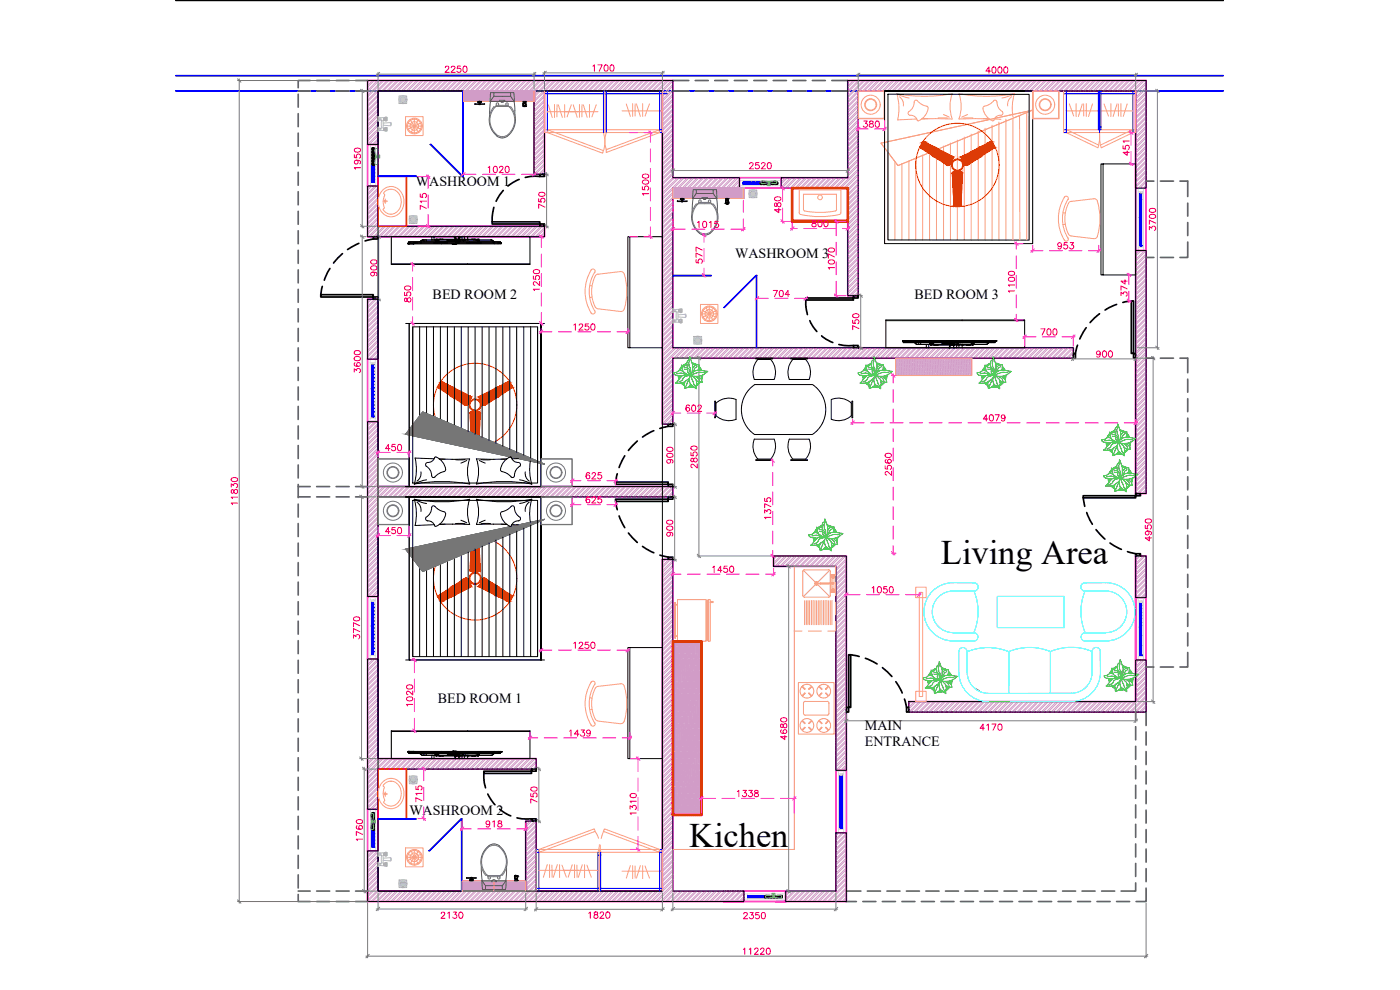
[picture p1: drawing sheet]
<svg xmlns="http://www.w3.org/2000/svg" width="420mm" height="297mm" viewBox="0 0 420 297" stroke-linecap="round" stroke-linejoin="round" font-family="sans-serif">
<defs><g id="words">
<g font-size="10.3">
<text x="282.4" y="169.1">Living Area</text>
<text x="206.8" y="254.2">Kichen</text>
</g>
<g font-size="5.3" fill="#ff003f">
<text x="294.6" y="23.3">4000</text>
<text x="257.9" y="39.5">380</text>
<text x="235.3" y="64.9" transform="rotate(-90 235.3 64.9)">480</text>
<text x="347.8" y="70.2" transform="rotate(-90 347.8 70.2)">3700</text>
<text x="163" y="88.5" transform="rotate(-90 163 88.5)">1250</text>
<text x="305.5" y="88.9" transform="rotate(-90 305.5 88.9)">1100</text>
<text x="293.9" y="127.7">4079</text>
<text x="114.3" y="136.5">450</text>
<text x="210.3" y="141.8" transform="rotate(-90 210.3 141.8)">2850</text>
<text x="174.6" y="145">625</text>
<text x="72.3" y="152.8" transform="rotate(-90 72.3 152.8)">11830</text>
<text x="260.3" y="179.2">1050</text>
<text x="109" y="193" transform="rotate(-90 109 193)">3770</text>
<text x="124.9" y="213.1" transform="rotate(-90 124.9 213.1)">1020</text>
<text x="169.7" y="222.2">1439</text>
<text x="127.7" y="241.7" transform="rotate(-90 127.7 241.7)">715</text>
</g>
<g font-size="4.9" fill="#ff003f">
<text x="132.3" y="22.9">2250</text>
<text x="176.7" y="22.6">1700</text>
<text x="339.7" y="48" transform="rotate(-90 339.7 48)">451</text>
<text x="109" y="51.9" transform="rotate(-90 109 51.9)">1950</text>
<text x="145.3" y="52.9">1020</text>
<text x="223.7" y="51.9">2520</text>
<text x="195.4" y="60" transform="rotate(-90 195.4 60)">1500</text>
<text x="128.8" y="64.2" transform="rotate(-90 128.8 64.2)">715</text>
<text x="164.4" y="63.9" transform="rotate(-90 164.4 63.9)">750</text>
<text x="316.1" y="75.8">953</text>
<text x="113.9" y="84" transform="rotate(-90 113.9 84)">900</text>
<text x="211.7" y="80.1" transform="rotate(-90 211.7 80.1)">577</text>
<text x="251.2" y="81.8" transform="rotate(-90 251.2 81.8)">1070</text>
<text x="339" y="90" transform="rotate(-90 339 90)">374</text>
<text x="124.2" y="91.7" transform="rotate(-90 124.2 91.7)">850</text>
<text x="230.7" y="90.3">704</text>
<text x="171.1" y="100.2">1250</text>
<text x="258.6" y="100.2" transform="rotate(-90 258.6 100.2)">750</text>
<text x="311.1" y="101.6">700</text>
<text x="109" y="112.9" transform="rotate(-90 109 112.9)">3600</text>
<text x="327.7" y="108.3">900</text>
<text x="204.6" y="124.5">602</text>
<text x="202.8" y="140.4" transform="rotate(-90 202.8 140.4)">900</text>
<text x="268.5" y="143.9" transform="rotate(-90 268.5 143.9)">2560</text>
<text x="174.6" y="152">625</text>
<text x="114.3" y="161.2">450</text>
<text x="232.1" y="157" transform="rotate(-90 232.1 157)">1375</text>
<text x="202.8" y="162.3" transform="rotate(-90 202.8 162.3)">900</text>
<text x="346.4" y="163.7" transform="rotate(-90 346.4 163.7)">4950</text>
<text x="212.7" y="172.9">1450</text>
<text x="171.1" y="195.8">1250</text>
<text x="237.1" y="223.3" transform="rotate(-90 237.1 223.3)">4680</text>
<text x="161.9" y="242" transform="rotate(-90 161.9 242)">750</text>
<text x="191.9" y="245.5" transform="rotate(-90 191.9 245.5)">1310</text>
<text x="220.1" y="240.2">1338</text>
<text x="144.6" y="249.4">918</text>
<text x="109.7" y="253.3" transform="rotate(-90 109.7 253.3)">1760</text>
<text x="221.9" y="287.5">11220</text>
</g>
<g font-size="4.9" fill="#f0f">
<text x="208.1" y="69.5">1015</text>
<text x="242.4" y="69.1">800</text>
</g>
<g font-size="4.2">
<text x="124.8" y="55.9">WASHROOM 1</text>
<text x="220.6" y="77.5">WASHROOM 3</text>
<text x="129.8" y="89.8">BED ROOM 2</text>
<text x="274.4" y="89.8">BED ROOM 3</text>
<text x="131.4" y="211">BED ROOM 1</text>
<text x="259.5" y="219.1">MAIN</text>
<text x="259.5" y="223.9">ENTRANCE</text>
<text x="122.9" y="244.6">WASHROOM 2</text>
</g>
</g></defs>
<!-- layer: Wall -->
<path d="M52.7 22.7h314.5M52.7 27.3h314.5" fill="none" stroke="#00f" stroke-width=".51"/>
<g fill="none" stroke="#000" stroke-width=".51">
<path d="M52.7 .1h314.5M111.8 44.4l-.1 .1M112 44.4l-.3 .3M112.2 44.4l-.5 .5M112.3 44.8l-.6 .6M112.3 45.7l-.6 .6M112.3 46.6l-.6 .6M112.3 47.4l-.6 .6M112.3 48.3l-.6 .6M112.3 44.9l-.6 .7M112.3 45.8l-.6 .7M112.3 46.7l-.6 .7"/>
<path d="M112.3 47.6l-.6 .6M112.3 48.5l-.6 .6M112.3 45.2l-.6 .6M112.3 46l-.6 .7M112.3 46.9l-.6 .6M112.3 47.8l-.6 .6M112.3 48.7l-.6 .6M112.3 49.2l-.4 .4M112.3 49.4l-.2 .2M151 57.1l-1.1 1.5-1 1.8M155.8 53.8l-1.9 1-1.5 1M162 52.3h1.4v.6h-1.4z"/>
<path d="M162 52.9h-2.8l-1.6 .3M228.2 54.9l.4 .4M228.2 55.1l.1 .2M228.4 54.7l.7 .6M228.6 54.7l.6 .6M228.8 54.7l.6 .6M229.3 54.7l.7 .6M229.5 54.7l.6 .6M229.7 54.7l.6 .6M230.2 54.7l.6 .6M230.4 54.7l.6 .6M230.6 54.7l.6 .6"/>
<path d="M231.1 54.7l.6 .6M231.3 54.7l.6 .6M231.5 54.7l.6 .6M232 54.7l.6 .6M232.2 54.7l.6 .6M232.3 54.7l.7 .6M232.8 54.7l.6 .5M233 54.7l.4 .3M233.2 54.7l.2 .1M102.8 76.1l-2.7 2.8M107.7 73l-3.4 1.9M112 71h1.5v.7h-1.5z"/>
<path d="M112 71.7l-2.4 .6M147.7 66.6h14.3v.6h-14.3zM148.2 62.2l-.5 3v1.4M162 67.2h1.4v.7h-1.4zM96.3 88.4h15.7v.7h-15.7zM96.7 85.9l-.4 2.5M99 80.5l-1.7 3.6M112 89.1h1.5v.7h-1.5zM241.9 89.4h14.2v.6h-14.2zM241.9 90l-.1 1.4 .5 3M243 96.2l1 1.8 1.2 1.5M256.1 88.7h1.5v.7h-1.5z"/>
<path d="M326 98.3l-1.9 3.4M330 94.1l-2.8 2.7M335.1 91.3l-3.5 1.7M339.5 90.3h.7v15.7h-.7zM246.6 100.8l1.4 1 1.9 1M251.8 103.4l1.5 .3h2.8M256.1 103.7h1.5v.6h-1.5zM322.1 106h.6v1.5h-.6zM323.4 103.6l-.7 2.4M340.2 106h.6v1.5h-.6zM187.5 136.8l-1.7 3.5M191.3 132.3l-2.7 2.9"/>
<path d="M196.2 129.2l-3.4 1.9M200.5 127.2h1.4v.7h-1.4zM200.5 127.9l-2.5 .7M184.7 149.8h15.8v.6h-15.8zM184.7 150.4l.6 2.5M184.7 144.6h15.8v.7h-15.8zM185.3 142.1l-.6 2.5M185.8 154.8l1.7 3.5M188.6 159.9l2.7 2.9M200.5 149.1h1.4v.7h-1.4zM200.5 145.3h1.4v.7h-1.4zM325.1 148.7h15.7v.7h-15.7z"/>
<path d="M325.1 149.4l.4 2.5M326.1 153.8l1.7 3.5M328.9 158.9l2.7 2.8M340.8 148.1h1.5v.6h-1.5zM192.8 163.9l3.4 1.9M198 166.6l2.5 .6M200.5 167.2h1.4v.6h-1.4zM333.1 162.9l3.4 1.9M338.4 165.5l2.4 .6M340.8 166.1h1.5v.7h-1.5zM254.7 196.5h.6v15.7h-.6zM255.3 196.5l2.6 .5"/>
<path d="M259.7 197.5l3.5 1.7M254 212.2h.7v1.4h-.7zM264.8 200.3l2.9 2.7M268.9 204.5l1.9 3.4M271.4 209.7l.7 2.5M272.1 212.2h.7v1.4h-.7zM145.2 231.4h14.3v.7h-14.3zM145.2 232.1l.1 2.8 .4 1.5M146.4 238.2l2.1 3.3M159.5 230.7h1.4v.7h-1.4zM111.8 243.8l-.1 .2M112 243.8l-.3 .4"/>
<path d="M112.2 243.8l-.5 .6M112.3 244.2l-.6 .7M112.3 245.1l-.6 .7M112.3 246l-.6 .7M112.3 246.9l-.6 .7M112.3 247.8l-.6 .6M112.3 244.5l-.6 .6M112.3 245.3l-.6 .6M112.3 246.2l-.6 .6M112.3 247.1l-.6 .6M112.3 248l-.6 .6M112.3 244.6l-.6 .7"/>
<path d="M112.3 245.5l-.6 .7M112.3 246.4l-.6 .6M112.3 247.3l-.6 .6M112.3 248.2l-.6 .6M112.3 248.7l-.4 .3M112.3 248.9l-.2 .1M149.9 242.8l1.5 1.1 1.9 .9M155.2 245.4l1.5 .3h2.8M159.5 245.7h1.4v.7h-1.4zM229.5 269l.4 .4M229.5 269.2l.2 .2M229.8 268.7l.6 .7"/>
<path d="M230 268.7l.6 .7M230.2 268.7l.6 .7M230.7 268.7l.6 .7M230.8 268.7l.7 .7M231.1 268.7l.6 .7M231.6 268.7l.6 .7M231.7 268.7l.7 .7M231.9 268.7l.6 .7M232.5 268.7l.5 .7M232.6 268.7l.7 .7M232.8 268.7l.6 .7M233.3 268.7l.6 .7"/>
<path d="M233.5 268.7l.6 .7M233.7 268.7l.6 .7M234.2 268.7l.5 .6M234.4 268.7l.3 .4M234.6 268.7l.1 .2"/>
</g>
<g fill="none" stroke="#f0f" stroke-width=".51">
<path d="M340.8 27.3v120.8h3.2v-123.9h-89.6v29.1h-52.5v-29.1h-91.6v46.8h53.1v-3.1h-49.9v-40.6h46.8v25h3.1v-25h35.4v99.9h3.1v-19.7h120.2v-3.2h-120.2v-47.8M340.8 27.3h-83.2v61.4h-3.2v-32.2h-52.5v47.8v-47.8M340.8 27.3v29.2h3.2M110.3 43.3h3.2M110.3 55.8h3.2M221.9 53.3v3.2h-20M234.4 53.3v3.2M340.8 75.2h3.2M110.3 107.8h3.2M110.3 126.5h3.2v19.5M113.5 146h88.4v3.1h-88.4M113.5 149.1v78.5h47.4v3.1h-47.4"/>
<path d="M113.5 149.1v29.9h-3.2M113.5 146v-56.2h-3.2v180.7M113.5 149.1v78.5M340.8 166.8v12.5h3.2M340.8 166.8v43.7M110.3 197.7h3.2M340.8 198h3.2M272.8 210.5h68v-43.7h3.2v46.8h-71.2zM113.5 230.7v12.1h-3.2M113.5 230.7v16.5M250.9 231.1h3.1M110.3 255.3h3.2"/>
<path d="M250.9 249.9h3.1M110.3 267.4v3.1h113v-3.1h-21.4v-99.6h-3.1v99.6h-37.9v-21h-3.1v21h-44.3v-36.7v36.7M217 267.4h18.8v3.1h-18.8M232.7 270.5h21.3v-103.7h-21.8v3.1h18.7v97.5h-15.1v3.1"/>
</g>
<g fill="none" stroke="#636466" stroke-width=".51">
<path d="M89.5 27.3h3.6M89.5 28.3v3.9M89.5 34.1v3.9M89.5 39.9v4M93.1 24.2h-3.6v2.1M95 24.2h3.9M95 27.3h3.9M100.9 24.2h3.9M100.9 27.3h3.9M106.7 24.2h3.6M106.7 27.3h3.6M201.9 24.2h4.8"/>
<path d="M201.9 27.3h4.8M208.7 24.2h3.9M208.7 27.3h3.9M214.5 24.2h3.9M214.5 27.3h3.9M220.4 24.2h3.9M220.4 27.3h3.9M226.2 24.2h3.9M226.2 27.3h3.9M232.1 24.2h3.9M232.1 27.3h3.9M238 24.2h3.9"/>
<path d="M238 27.3h3.9M243.8 24.2h3.9M243.8 27.3h3.9M249.6 24.2h4.8M249.6 27.3h4.8M89.5 45.8v3.9M89.5 51.7v3.9M89.5 57.5v4M344 54.3h2.3M348.2 54.3h4M354.1 54.3h2.3v4.7M89.5 63.4v3.9"/>
<path d="M89.5 69.2v3.9M89.5 75.1v3.9M344 77.2h2.3M348.2 77.2h4M356.4 72.6v4.6h-2.3M356.4 60.9v3.9M356.4 66.8v3.9M89.5 81v3.9M89.5 86.8v3.9M89.5 92.7v3.9M89.5 98.5v3.9M89.5 104.4v3.9"/>
<path d="M89.5 110.2v4M89.5 116.1v3.9M344 107.5h2.3M348.2 107.5h4M354.1 107.5h2.3v4.3M356.4 113.8v3.9M356.4 119.6v3.9M89.5 121.9v3.9M89.5 127.8v3.9M89.5 133.7v3.9M89.5 139.5v3.9M356.4 125.5v3.9"/>
<path d="M356.4 131.3v3.9M356.4 137.2v3.9M89.5 145.4v3.9M89.5 151.2v3.9M89.5 157.1v3.9M89.5 149.1h3.6M89.5 146h3.6M95 149.1h3.9M95 146h3.9M100.9 149.1h3.9M100.9 146h3.9M106.7 149.1h3.6"/>
<path d="M106.7 146h3.6M356.4 143v4M356.4 148.9v3.9M356.4 154.8v3.9M89.5 163v3.9M89.5 168.8v3.9M89.5 174.7v3.8M356.4 160.6v3.9M356.4 166.5v3.9M356.4 172.3v3.9M356.4 178.2v3.9M89.5 180.5v3.9"/>
<path d="M89.5 186.4v3.9M89.5 192.2v3.9M89.5 198.1v3.9M356.4 195.8v4.3h-2.3M356.4 184.1v3.8M356.4 189.9v3.9M89.5 203.9v3.9M89.5 209.8v3.9M89.5 215.7v3.9M340.8 213.6v2.5M340.8 218v4M344 213.6v4.1"/>
<path d="M344 219.6v3.9M344 200.1h2.3M348.2 200.1h4M89.5 221.5v3.9M89.5 227.4v3.9M89.5 233.2v3.9M89.5 239.1v3.9M340.8 223.9v3.9M340.8 229.8v3.9M340.8 235.6v4M344 225.5v3.9M344 231.3v3.9"/>
<path d="M344 237.2v3.9M89.5 244.9v4M89.5 250.8v3.9M89.5 256.7v3.8M340.8 241.5v3.9M340.8 247.3v3.9M340.8 253.2v3.9M340.8 259.1v3.9M344 243.1v3.9M344 248.9v3.9M344 254.7v4M89.5 268.4v2.1h3.6"/>
<path d="M89.5 267.4h3.6M89.5 262.5v3.9M95 270.5h3.9M95 267.4h3.9M100.9 270.5h3.9M100.9 267.4h3.9M106.7 270.5h3.6M106.7 267.4h3.6M254 270.5h3M254 267.4h4.4M259 270.5h3.8M260.3 267.4h3.9"/>
<path d="M264.8 270.5h3.9M266.2 267.4h3.9M270.7 270.5h3.9M272 267.4h3.9M276.5 270.5h3.9M277.9 267.4h3.9M282.4 270.5h3.9M283.8 267.4h3.9M288.2 270.5h3.9M289.6 267.4h3.9M294.1 270.5h3.9M295.5 267.4h3.9"/>
<path d="M300 270.5h3.9M301.3 267.4h3.9M305.8 270.5h3.9M307.2 267.4h3.9M311.7 270.5h3.9M313.1 267.4h3.8M317.5 270.5h3.9M318.9 267.4h3.9M323.4 270.5h3.9M324.7 267.4h3.9M329.2 270.5h4M330.6 267.4h3.9"/>
<path d="M335.1 270.5h3.9M340.8 264.9v2.5h-4.3M344 266.5v4h-3M344 260.6v3.9"/>
</g>
<!-- layer: WINDOW -->
<g fill="none" stroke="#dcdcdc" stroke-width=".3">
<path d="M111.2 54.8h1.5v1h-1.5zM111.2 43.3h1.5v1.1h-1.5zM111.2 44.4v10.4M112.7 44.4v10.4M221.9 54.2h1.1v1.5h-1.1zM223 54.2h10.4M223 55.7h10.4M233.4 54.2h1v1.5h-1zM341.6 56.5h1.6v1h-1.6zM341.6 57.5v16.7M342 57.5h.6v.4h-.6zM343.2 57.5v16.7"/>
<path d="M341.6 74.2h1.6v1h-1.6zM342 73.7h.6v.5h-.6zM111.1 107.8h1.5v1h-1.5zM111.1 108.8v16.7M111.5 108.8h.6v.4h-.6zM112.6 108.8v16.7M111.1 125.5h1.5v1h-1.5zM111.5 125h.6v.5h-.6zM111.1 179h1.5v1h-1.5zM341.6 179.3h1.6v1h-1.6zM111.1 196.7h1.5v1h-1.5zM111.1 180v16.7"/>
<path d="M111.5 196.3h.6v.4h-.6zM111.5 180h.6v.5h-.6zM112.6 180v16.7M341.6 197h1.6v1h-1.6zM341.6 180.3v16.7M342 196.6h.6v.4h-.6zM342 180.3h.6v.4h-.6zM343.2 180.3v16.7M251.6 231.1h1.6v1.1h-1.6zM251.6 232.2v16.7M252.1 232.2h.6v.4h-.6zM253.2 232.2v16.7"/>
<path d="M111.2 254.2h1.5v1.1h-1.5zM111.2 242.8h1.5v1h-1.5zM111.2 243.8v10.4M112.7 243.8v10.4M251.6 248.9h1.6v1h-1.6zM252.1 248.4h.6v.5h-.6zM223.3 268.2h1v1.6h-1zM224.3 268.2h10.4M224.3 269.8h10.4M234.7 268.2h1.1v1.6h-1.1z"/>
</g>
<g fill="none" stroke="#00f" stroke-width=".3">
<path d="M111.7 54.8h.1M111.7 49.7h.1M111.7 49.9h.1M111.7 50.2h.1M111.7 50.4h.1M111.7 50.6h.1M111.7 50.7h.1M111.7 50.9h.1M111.7 51.1h.1M111.7 51.3h.1M111.7 51.5h.1M111.7 51.6h.1"/>
<path d="M111.7 51.8h.1M111.7 52h.1M111.7 52.2h.1M111.7 52.4h.1M111.7 52.5h.1M111.7 52.7h.1M111.7 52.9h.1M111.7 53h.1M111.7 53.2h.1M111.7 53.4h.1M111.7 53.6h.1M111.7 53.7h.1"/>
<path d="M111.7 53.9h.1M111.7 54.3h.1M111.7 54.5h.1M111.7 54.6h.1M111.7 49.6h.6v5.2h-.6zM111.7 50v.1M111.7 54.1h.1M111.7 49.6v.1M111.7 49.8v.1M111.7 50.3v.1M111.7 50.5v.1M111.7 51v.1"/>
<path d="M111.7 51.4v.1M111.7 52.1v.1M111.7 52.4v.1M111.7 52.6h.1M111.7 52.6v.1M111.7 53.5v.1M111.7 54.2v.1M111.7 50.5l.2 .2M111.7 54.7v.1M111.7 51.9v.1M111.7 52.3v.1M111.7 52.8v.1"/>
<path d="M111.7 54v.1M111.7 54.4v.1M111.8 49.6l.1 .1M111.8 49.8l.1 .1M111.8 50l.1 .1M111.8 50.2h.1M111.8 50.3l.1 .1M111.8 50.5l.1 .1M111.8 50.7h.1M111.8 50.9h.1M111.8 51v.1M111.8 51.2l.1 .1"/>
<path d="M111.8 51.4l.1 .1M111.8 51.8h.1M111.8 51.9v.1M111.8 52.1h.1M111.8 52.3l.1 .1M111.8 52.4l.1 .1M111.8 52.8v.1M111.8 53h.1M111.8 53.2h.1M111.8 53.3l.1 .1M111.8 53.5h.1M111.8 53.9h.1"/>
<path d="M111.8 54l.1 .1M111.8 54.2l.1 .1M111.8 54.4l.1 .1M111.8 54.6h.1M111.8 54.7l.1 .1M111.8 50h.1M111.8 51.4h.1M111.8 51.9h.1M111.8 52.8h.1M111.8 54h.1M112 49.9h.1M112 50.7h.1"/>
<path d="M112 50.9h.1M112 51.8h.1M112 52h.1M112 52.9h.1M112 53h.1M112 53.9h.1M112 49.6v.1M112 50v.1M112 50.2h.1M112 50.4h.1M112 50.5v.1M112 51.1h.1"/>
<path d="M112 51.3h.1M112 51.5h.1M112 51.6h.1M112 52.1v.1M112 52.4h.1M112 52.5h.1M112 52.6v.1M112 53.2h.1M112 53.4h.1M112 53.5v.1M112 53.7h.1M112 54.1h.1"/>
<path d="M112 54.3h.1M112 54.5h.1M112 54.6h.1M112 54.7v.1M112 49.6h.1M112 50.5h.1M112 51h.1M112 52.6h.1M112 53.5h.1M112 49.8l.1 .1M112 50l.1 .1M112 51.9l.1 .1"/>
<path d="M112 52.1l.1 .1M112 52.8l.1 .1M112 54l.1 .1M112.1 49.8h.1M112.1 50h.1M112.1 50.9h.1M112.1 51.8h.1M112.1 51.9h.1M112.1 52.8h.1M112.1 53h.1M112.1 53.9h.1M112.1 54h.1"/>
<path d="M112.1 50.2h.1M112.1 50.3v.1M112.1 51.2v.1M112.1 51.4h.1M112.1 52.1h.1M112.1 52.3h.1M112.1 52.4v.1M112.1 53.2h.1M112.1 53.3v.1M112.1 54.2v.1M112.1 54.4h.1M112.1 54.7v.1"/>
<path d="M112.2 49.9h.1M112.2 50.7h.1M112.2 50.9h.1M112.2 51.8h.1M112.2 52h.1M112.2 52.9h.1M112.2 53h.1M112.2 53.9h.1M112.2 49.6v.1M112.2 50v.1M112.2 50.2h.1M112.2 50.4h.1"/>
<path d="M112.2 50.5v.1M112.2 51.1h.1M112.2 51.3h.1M112.2 51.5h.1M112.2 51.6h.1M112.2 52.1v.1M112.2 52.4h.1M112.2 52.5h.1M112.2 52.6v.1M112.2 53.2h.1M112.2 53.4h.1M112.2 53.5v.1"/>
<path d="M112.2 53.7h.1M112.2 54.1h.1M112.2 54.3h.1M112.2 54.5h.1M112.2 54.6h.1M112.2 54.7v.1M112.2 49.6l.1 .1M112.2 49.8l.1 .1M112.2 50l.1 .1M112.2 50.5h.1M112.2 51l.1 .1M112.2 51.9l.1 .1"/>
<path d="M112.2 52.1l.1 .1M112.2 52.6h.1M112.2 52.8l.1 .1M112.2 53.5l.1 .1M112.2 54l.1 .1M112.2 51.2l.1 .1M112.2 49.8h.1M112.2 52.1h.1M112.2 54.2l.1 .1M112.2 54.7l.1 .1M112.2 50h.1M112.2 51.9h.1"/>
<path d="M112.2 52.8h.1M112.2 54h.1M223 54.7h.1M223 54.7h5.2v.6h-5.2zM223 55.2h.1M223 55.1h.1M223 55h.1M223 54.8v.1M223.1 54.7h.1M223.2 55.2h-.1M223.2 55v.1M223.2 54.8l-.1 .1"/>
<path d="M223.2 54.7h-.1M223.3 54.7h.1M223.4 55.2h-.1M223.4 55v.1M223.4 54.8l-.1 .1M223.4 54.7l-.3 .3M223.5 55.2h.1M223.5 54.7h.1M223.5 55h.1M223.5 55.1h.1M223.5 55v.1M223.5 54.8v.1"/>
<path d="M223.6 55.2h.1M223.6 54.7h.1M223.6 55h.1M223.7 55.1h.1M223.7 55l-.1 .1M223.7 54.8l-.1 .1M223.8 54.7h.1M223.8 55v.1M223.9 54.7h-.1M223.9 55.1h.1M223.9 55.2h-.1M223.9 54.8l-.1 .1"/>
<path d="M223.9 54.7h.1M224 54.7h.1M224 54.8v.1M224 55.1h.1M224.1 55.2h-.1M224.1 55l-.1 .1M224.1 54.7h-.1M224.2 54.7h.1M224.2 55.2h.1M224.2 55v.1M224.2 54.8v.1M224.3 54.7h.1"/>
<path d="M224.3 54.7l-.1 .3M224.4 55.2h-.1M224.4 55v.1M224.4 54.8l-.1 .1M224.5 55.2h.1M224.5 54.7h.1M224.5 55h.1M224.6 55.1h.1M224.6 55l-.1 .1M224.6 54.8l-.1 .1M224.7 55.2h.1M224.7 54.7h.1"/>
<path d="M224.7 54.8h.1M224.7 55h.1M224.7 55.1h.1M224.7 55v.1M224.7 54.8v.1M224.9 54.7h.1M224.9 55v.1M224.9 55.1h.1M225 55.2h-.1M225 54.8l-.1 .1M225 54.7h-.1M225 54.7h.1"/>
<path d="M225.1 54.8h-.1M225.1 55.1h.1M225.1 55.2h-.1M225.1 55l-.1 .1M225.1 54.8l-.1 .1M225.1 54.7h-.1M225.2 54.7h.1M225.3 55.2h-.1M225.3 55v.1M225.3 54.8l-.1 .1M225.3 54.7h-.1M225.4 54.7l-.2 .3"/>
<path d="M225.4 55.1h.1M225.5 55.2h-.1M225.5 55l-.1 .1M225.5 54.8l-.1 .1M225.6 55.2h.1M225.6 54.7h.1M225.6 55h.1M225.6 55.1h.1M225.6 55v.1M225.6 54.8v.1M225.8 55.2h.1M225.8 54.7h.1"/>
<path d="M225.8 54.8h.1M225.8 55h.1M225.8 55.1h.1M225.8 55v.1M225.8 54.8v.1M225.9 54.7h.1M225.9 55v.1M226 54.7h-.1M226 55.1h.1M226 55.2h-.1M226 54.8l-.1 .1M226 54.7h.1"/>
<path d="M226.1 54.7h.1M226.1 54.8h.1M226.2 55.2h-.1M226.2 55v.1M226.2 54.8l-.1 .1M226.2 54.7h-.1M226.3 54.7h.1M226.4 55.2h-.1M226.4 55v.1M226.4 54.8l-.1 .1M226.4 54.7h-.1M226.4 54.9l-.1 .1"/>
<path d="M226.5 55.2h.1M226.5 55.1h.1M226.5 55.2h-.1M226.5 55l-.1 .1M226.5 54.7h-.1M226.5 54.7h.1M226.5 54.8v.1M226.7 55.2h.1M226.7 54.7h.1M226.7 55h.1M226.7 55.1h.1M226.7 55v.1"/>
<path d="M226.7 54.8v.1M226.8 54.7h.1M226.9 55.1h.1M226.9 55.2h-.1M226.9 55l-.1 .1M226.9 54.8l-.1 .1M226.9 54.7h-.1M226.9 54.8v.1M227 54.7h.1M227 55h.1M227 55.1h.1M227.1 55.2h-.1"/>
<path d="M227.1 55l-.1 .1M227.1 54.8l-.1 .1M227.1 54.7h-.1M227.2 54.7h.1M227.2 54.8h.1M227.2 55.2h.1M227.2 55v.1M227.2 54.8v.1M227.3 54.7h.1M227.4 55.2h-.1M227.4 55v.1M227.4 54.8l-.1 .2"/>
<path d="M227.4 54.8l-.1 .1M227.4 54.7h-.1M227.5 55.2h.1M227.5 54.7h.1M227.5 55h.1M227.6 55.1h.1M227.6 55l-.1 .1M227.6 54.8l-.1 .1M227.7 55.2h.1M227.7 54.7h.1M227.7 54.8h.1M227.7 55h.1"/>
<path d="M227.8 55.2h.1M227.8 55.1h.1M227.8 55.2h-.1M227.8 55l-.1 .1M227.8 54.8l-.1 .1M227.8 54.7h-.1M227.8 54.7h.1M227.8 54.8v.1M227.9 54.7h.1M227.9 55.1h.1M228 55.2h-.1M228 55l-.1 .1"/>
<path d="M228 54.8l-.1 .1M228 54.7h-.1M228 54.7h.1M228.1 55h-.1M228.1 55.2h-.1M228.1 55v.1M228.1 54.8l-.1 .1M228.1 54.7h.1M342 58.1h.1M342 58.2h.1M342 58.4h.1M342 58.6h.1"/>
<path d="M342 58.8h.1M342 59h.1M342 59.1h.1M342 59.3h.1M342 59.5h.1M342 59.6h.1M342 59.8h.1M342 57.9h.6v15.8h-.6zM342 58l.1 .1M342 58.5l.1 .1M342 58.7l.1 .1M342 58.9l.1 .1"/>
<path d="M342 59.4l.1 .1M342.1 58.4h.1M342.1 58.5h.1M342.1 59.4h.1M342.1 59.6h.1M342.1 58.2h-.1M342.1 59.2l-.1 .1M342.1 58h.1M342.1 58.7h.1M342.1 58.9h.1M342.1 59v.1M342.1 59.8h.1"/>
<path d="M342.2 58.4h.1M342.2 58.6h.1M342.2 59.5h.1M342.2 59.6h.1M342.2 58l.1 .1M342.2 58.2h.1M342.2 59h.1M342.2 59l.1 .1M342.2 59.2l.1 .1M342.2 59.8h.1M342.2 58v.1M342.2 58.7v.1"/>
<path d="M342.2 59.1h.1M342.2 59.3h.1M342.2 58l.3 .2M342.2 59l.3 .2M342.3 58.5v.1M342.3 58.7v.1M342.3 59.4v.1M342.3 59.6h.1M342.3 58l.1 .1M342.3 58.2h.1M342.3 58.4h.1M342.3 58.7l.1 .1"/>
<path d="M342.3 58.9l.1 .1M342.3 59l.1 .1M342.3 59.2l.1 .1M342.3 59.8h.1M342.4 58.5h.1M342.4 58.9h.1M342.4 59.4h.1M342.4 59.6h.1M342.5 58l.1 .1M342.5 58.4h.1M342.5 58.5v.1M342.5 58.7h.1"/>
<path d="M342.5 58.9l.1 .1M342.5 59l.1 .1M342.5 59.4v.1M342.5 59.6h.1M342.5 59.8h.1M342.6 58h.1M342.6 58.5h.1M342.6 59v.1M342.6 59.4h.1M342.6 59.6h.1M342.6 57.5v.4M341.7 65.3h.6"/>
<path d="M342 72.2h.1M342 72.4h.1M342 72.5h.1M342 72.7h.1M342 73.1h.1M342 73.3h.1M342 73.4h.1M342 73.6h.1M342 72.3l.1 .1M342 72.9h.1M342.1 72.7h.1M342.1 72.8h.1"/>
<path d="M342.1 73.7h.1M342.1 72.1l-.1 .1M342.1 73l-.1 .1M342.1 73.2h-.1M342.1 72.3h.1M342.1 72.5h.1M342.1 73.3v.1M342.1 73.5v.1M342.2 73.7h.1M342.2 72.7h.1M342.2 73.6h.1M342.2 72.1l.1 .1"/>
<path d="M342.2 72.3l.1 .1M342.2 72.5h.1M342.2 72.8l.1 .1M342.2 73l.1 .1M342.2 73.2l.1 .1M342.2 73.3l.1 .1M342.2 73.5l.1 .1M342.2 72.2h.1M342.2 72.3v.1M342.2 72.9h.1M342.2 73.1h.1M342.2 73.2v.1"/>
<path d="M342.2 73.4h.1M342.2 72.3l.3 .2M342.2 73.3l.2 .3M342.2 72.8h.1M342.3 73.7h.1M342.3 72.1h.1M342.3 72.3l.1 .1M342.3 72.5h.1M342.3 72.7h.1M342.3 72.8l.1 .1M342.3 73l.1 .1M342.3 73.2h.1"/>
<path d="M342.3 73.3l.1 .1M342.3 73.5v.1M342.4 73.7h.1M342.4 72.8h.1M342.5 73.7h.1M342.5 72.1l.1 .1M342.5 72.3l.1 .1M342.5 72.7h.1M342.5 72.8l.1 .1M342.5 73v.1M342.5 73.2l.1 .1M342.5 73.3l.1 .1"/>
<path d="M342.5 73.5v.1M342.6 73.7h.1M342.6 72.3h.1M342.6 72.8h.1M342.6 73.3v.1M111.2 116.6h.6M111.5 109.4h.1M111.5 109.6h.1M111.5 109.8h.1M111.5 109.9h.1M111.5 110.1h.1M111.5 110.3h.1"/>
<path d="M111.5 110.4h.1M111.5 110.6h.1M111.5 110.8h.1M111.5 111h.1M111.5 111.2h.1M111.5 111.3h.1M111.5 111.7h.1M111.5 111.9h.1M111.5 112h.1M111.5 112.2h.1M111.5 112.4h.1M111.5 112.8h.1"/>
<path d="M111.5 112.9h.1M111.5 113.1h.1M111.5 113.3h.1M111.5 113.4h.1M111.5 113.7h.1M111.5 113.8h.1M111.5 114h.1M111.5 114.2h.1M111.5 114.3h.1M111.5 114.5h.1M111.5 114.7h.1M111.5 114.9h.1"/>
<path d="M111.5 115h.1M111.5 115.2h.1M111.5 115.4h.1M111.5 115.8h.1M111.5 115.9h.1M111.5 116.1h.1M111.5 116.3h.1M111.5 116.4h.1M111.5 116.8h.1M111.5 117h.1M111.5 117.2h.1M111.5 117.3h.1"/>
<path d="M111.5 117.5h.1M111.5 117.7h.1M111.5 117.9h.1M111.5 118.1h.1M111.5 118.2h.1M111.5 118.4h.1M111.5 118.6h.1M111.5 118.8h.1M111.5 118.9h.1M111.5 119.1h.1M111.5 119.3h.1M111.5 119.5h.1"/>
<path d="M111.5 119.6h.1M111.5 119.8h.1M111.5 109.2h.6v15.8h-.6zM111.5 111.5h.1M111.5 112.6h.1M111.5 115.6h.1M111.5 116.6v.1M111.5 109.5v.1M111.5 109.7v.1M111.5 109.8v.1M111.5 110v.1M111.5 110.7v.1"/>
<path d="M111.5 110.9h.1M111.5 111.1v.1M111.5 111.6v.1M111.5 111.8v.1M111.5 112.1v.1M111.5 112.5v.1M111.5 112.5l.2 .2M111.5 112.7v.1M111.5 112.8v.1M111.5 113v.1M111.5 113.7v.1M111.5 113.9v.1"/>
<path d="M111.5 114.1v.1M111.5 114.8v.1M111.5 115.5v.1M111.5 116v.1M111.5 116.6h.1M111.5 116.7l.1 .2M111.5 116.9v.1M111.5 117.1v.1M111.5 117.8v.1M111.5 117.8l.1 .2M111.5 118v.1M111.5 118.1v.1"/>
<path d="M111.5 118.5v.1M111.5 118.7v.1M111.5 119v.1M111.5 119.2v.1M111.5 119.4v.1M111.5 119.7v.1M111.5 120h.1M111.5 118.9l.2 .2M111.5 119.9l.2 .2M111.5 114.1h.1M111.5 115.5h.1M111.5 109.3v.1"/>
<path d="M111.5 110.2v.1M111.5 111.4v.1M111.5 112.3v.1M111.5 113.2v.1M111.5 113.7l.2 .1M111.5 114.7l.1 .1M111.5 115.3v.1M111.5 115.8l.1 .1M111.5 116.2v.1M111.5 118.3v.1M111.6 109.8l.1 .1M111.6 110l.1 .1"/>
<path d="M111.6 110.9l.1 .1M111.6 111.1l.1 .1M111.6 111.6l.1 .1M111.6 111.5l.1 .2M111.6 111.8l.1 .1M111.6 112h.1M111.6 112.5l.1 .1M111.6 112.7l.1 .1M111.6 112.8l.1 .1M111.6 113l.1 .1M111.6 113.6l.1 .1M111.6 113.7l.1 .1"/>
<path d="M111.6 113.9l.1 .1M111.6 114.1l.1 .1M111.6 114.6l.1 .1M111.6 115h.1M111.6 115.1l.1 .1M111.6 115.7l.1 .1M111.6 116l.1 .1M111.6 116.2l.1 .1M111.6 116.7l.1 .1M111.6 117.1l.1 .1M111.6 117.5h.1M111.6 117.8l.1 .1"/>
<path d="M111.6 118.5l.1 .1M111.6 118.9h.1M111.6 119l.1 .1M111.6 119.4l.1 .1M111.6 119.6h.1M111.6 119.9l.1 .1M111.6 109.4h.1M111.6 110.3h.1M111.6 110.4h.1M111.6 111.3h.1M111.6 112.2h.1M111.6 112.4h.1"/>
<path d="M111.6 112.9h.1M111.6 113.3h.1M111.6 113.4h.1M111.6 114.3h.1M111.6 114.5h.1M111.6 115.4h.1M111.6 116.1h.1M111.6 116.3h.1M111.6 116.4h.1M111.6 117.3h.1M111.6 118.4h.1M111.7 109.8h.1"/>
<path d="M111.7 110.8h.1M111.7 118.2h.1M111.7 119.3h.1M111.7 119.7v.1M111.7 109.3v.1M111.7 109.5v.1M111.7 110.2v.1M111.7 110.4h.1M111.7 110.6h.1M111.7 111.3h.1M111.7 111.4v.1M111.7 112.2h.1"/>
<path d="M111.7 112.3v.1M111.7 113.2v.1M111.7 113.4h.1M111.7 114.3h.1M111.7 114.5h.1M111.7 115.3v.1M111.7 115.5v.1M111.7 116.4h.1M111.7 116.6v.1M111.7 117.3h.1M111.7 117.7h.1M111.7 118.3v.1"/>
<path d="M111.7 118.7v.1M111.8 109.4h.1M111.8 110.3h.1M111.8 110.4h.1M111.8 111.3h.1M111.8 112.2h.1M111.8 112.4h.1M111.8 113.3h.1M111.8 113.4h.1M111.8 114.3h.1M111.8 114.5h.1M111.8 115.4h.1"/>
<path d="M111.8 116.3h.1M111.8 116.4h.1M111.8 117.3h.1M111.8 117.5h.1M111.8 118.4h.1M111.8 118.6h.1M111.8 119.5h.1M111.8 119.6h.1M111.8 111.4v.1M111.8 115.6h.1M111.8 109.3l.1 .1M111.8 110.2l.1 .1"/>
<path d="M111.8 112.3l.1 .1M111.8 113.2l.1 .1M111.8 115.3l.1 .1M111.8 116.2l.1 .1M111.8 118.3l.1 .1M111.9 109.3h.1M111.9 110.2h.1M111.9 110.4h.1M111.9 111.3h.1M111.9 111.4h.1M111.9 112.3h.1M111.9 113.2h.1"/>
<path d="M111.9 113.4h.1M111.9 114.3h.1M111.9 114.5h.1M111.9 115.3h.1M111.9 115.5h.1M111.9 116.4h.1M111.9 117.3h.1M111.9 118.3h.1M111.9 109.5l-.1 .1M111.9 109.7l-.1 .1M111.9 109.8l-.1 .1M111.9 110l-.1 .1"/>
<path d="M111.9 110.6h-.1M111.9 110.7l-.1 .1M111.9 110.9l-.1 .1M111.9 111.1l-.1 .1M111.9 111.6l-.1 .1M111.9 111.8l-.1 .1M111.9 112h-.1M111.9 112.2h.1M111.9 112.5l-.1 .1M111.9 112.7l-.1 .1M111.9 112.8l-.1 .1M111.9 113l-.1 .1"/>
<path d="M111.9 113.6l-.1 .1M111.9 113.7l-.1 .1M111.9 113.9l-.1 .1M111.9 114.1l-.1 .1M111.9 114.6l-.1 .1M111.9 114.8l-.1 .1M111.9 115h-.1M111.9 115.1l-.1 .1M111.9 115.7l-.1 .1M111.9 115.9h-.1M111.9 116l-.1 .1M111.9 116.2h.1"/>
<path d="M111.9 116.6l-.1 .1M111.9 116.7l-.1 .1M111.9 116.9l-.1 .1M111.9 117.1l-.1 .1M111.9 117.6l-.1 .1M111.9 117.8l-.1 .1M111.9 118l-.1 .1M111.9 118.1l-.1 .1M111.9 118.7l-.1 .1M111.9 118.9h-.1M111.9 119l-.1 .1M111.9 119.2l-.1 .1"/>
<path d="M111.9 119.7l-.1 .1M111.9 119.9l-.1 .1M112 109.4h.1M112 110.3h.1M112 110.4h.1M112 111.3h.1M112 112.2h.1M112 112.4h.1M112 113.3h.1M112 113.4h.1M112 114.3h.1M112 114.5h.1"/>
<path d="M112 115.4h.1M112 116.3h.1M112 116.4h.1M112 117.3h.1M112 117.5h.1M112 118.4h.1M112 118.6h.1M112 119.5h.1M112 119.6h.1M112 109.5v.1M112 109.8h.1M112 109.9h.1"/>
<path d="M112 110.1h.1M112 110.6h.1M112 110.8h.1M112 110.9v.1M112 111.1v.1M112 111.5h.1M112 111.7h.1M112 111.8v.1M112 112h.1M112 112.6h.1M112 112.8h.1M112 112.9h.1"/>
<path d="M112 113.1h.1M112 113.7h.1M112 113.8h.1M112 113.9v.1M112 114.1v.1M112 114.7h.1M112 114.8v.1M112 115h.1M112 115.2h.1M112 115.6h.1M112 115.8h.1M112 115.9h.1"/>
<path d="M112 116.1h.1M112 116.7h.1M112 116.8h.1M112 117h.1M112 117.1v.1M112 117.7h.1M112 117.8v.1M112 118v.1M112 118.2h.1M112 118.8h.1M112 118.9h.1M112 119.1h.1"/>
<path d="M112 119.3h.1M112 119.8h.1M112 120h.1M112 109.3l.1 .1M112 109.5l.1 .1M112 109.8l.1 .1M112 110l.1 .1M112 110.2l.1 .1M112 110.9l.1 .1M112 111.1l.1 .1M112 111.4l.1 .1M112 111.8h.1"/>
<path d="M112 112.1l.1 .1M112 112.3l.1 .1M112 113l.1 .1M112 113.2l.1 .1M112 113.9h.1M112 114.1l.1 .1M112 114.8l.1 .1M112 115.3l.1 .1M112 116h.1M112 116.2l.1 .1M112 116.9l.1 .1M112 117.1l.1 .1"/>
<path d="M112 117.8h.1M112 118l.1 .1M112 118.3l.1 .1M112 118.5l.1 .1M112 119l.1 .1M112 119.4l.1 .1M112 119.7l.1 .1M112 119.9h.1M112.1 117.1h.1M112.1 118.1v.1M112.1 119.2h.1M112.1 117.5h.1"/>
<path d="M112.1 118.5h.1M112.1 119.4h.1M112.1 119.6h.1M112.1 109.3h.1M112.1 109.7h.1M112.1 110.2h.1M112.1 110.4h.1M112.1 110.7v.1M112.1 111.3h.1M112.1 111.4h.1M112.1 112.3h.1M112.1 112.5v.1"/>
<path d="M112.1 113.2h.1M112.1 113.4h.1M112.1 113.6h.1M112.1 114.3h.1M112.1 114.5h.1M112.1 114.6v.1M112.1 115.3h.1M112.1 115.5h.1M112.1 115.7h.1M112.1 116.4h.1M112.1 117.3h.1M112.1 118.3h.1"/>
<path d="M112.1 108.8v.4M111.5 120.2h.1M111.5 120.3h.1M111.5 120.5h.1M111.5 120.9h.1M111.5 121.1h.1M111.5 121.2h.1M111.5 121.4h.1M111.5 121.6h.1M111.5 121.8h.1M111.5 121.9h.1M111.5 122.1h.1"/>
<path d="M111.5 122.3h.1M111.5 122.5h.1M111.5 122.6h.1M111.5 122.8h.1M111.5 123h.1M111.5 123.2h.1M111.5 123.3h.1M111.5 123.5h.1M111.5 123.7h.1M111.5 123.9h.1M111.5 124.1h.1M111.5 124.2h.1"/>
<path d="M111.5 124.4h.1M111.5 124.6h.1M111.5 125h.1M111.5 120.7h.1M111.5 124.7v.1M111.5 120.1v.1M111.5 120.6v.1M111.5 120.8v.1M111.5 121v.1M111.5 121.1v.1M111.5 121.5v.1M111.5 121.7v.1"/>
<path d="M111.5 122.2v.1M111.5 122.4v.1M111.5 122.9v.1M111.5 123.6v.1M111.5 123.8v.1M111.5 124v.1M111.5 124.3v.1M111.5 124.5v.1M111.5 124.9v.1M111.5 121l.2 .2M111.5 120.6h.1M111.5 122v.1"/>
<path d="M111.5 123.1v.1M111.6 120.1l.1 .1M111.6 120.5h.1M111.6 120.8l.1 .1M111.6 121l.1 .1M111.6 121.1l.1 .1M111.6 121.3l.1 .1M111.6 121.5l.1 .1M111.6 121.9h.1M111.6 122l.1 .1M111.6 122.4l.1 .1M111.6 122.6h.1"/>
<path d="M111.6 122.9l.1 .1M111.6 123.1l.1 .1M111.6 123.5h.1M111.6 123.6l.1 .1M111.6 124l.1 .1M111.6 124.1l.1 .1M111.6 124.3l.1 .1M111.6 124.5l.1 .1M111.6 124.7v.2M111.6 125h.1M111.6 121.4h.1M111.6 123h.1"/>
<path d="M111.7 120.3h.1M111.7 121.7h.1M111.7 122.8h.1M111.7 123.8v.1M111.7 120.6v.1M111.7 122.2v.1M111.7 123.3h.1M111.7 124.7v.1M111.8 125h.1M111.8 120.5h.1M111.8 121.4h.1M111.8 121.6h.1"/>
<path d="M111.8 122.5h.1M111.8 122.6h.1M111.8 123.5h.1M111.8 123.7h.1M111.8 124.6h.1M111.8 120.7h.1M111.8 124.7v.1M111.8 121.3l.1 .1M111.8 124.7l.1 .1M111.9 120.6h.1M111.9 124.7h.1M111.9 120.1l-.1 .1"/>
<path d="M111.9 120.3h-.1M111.9 120.8l-.1 .1M111.9 121l-.1 .1M111.9 121.1l-.1 .1M111.9 121.3v.1M111.9 121.7l-.1 .1M111.9 121.9h-.1M111.9 122l-.1 .1M111.9 122.2l-.1 .1M111.9 122.8h-.1M111.9 122.9l-.1 .1M111.9 123.1l-.1 .1"/>
<path d="M111.9 123.3h-.1M111.9 123.8l-.1 .1M111.9 124l-.1 .1M111.9 124.1l-.1 .1M111.9 124.3l-.1 .1M111.9 124.9l-.1 .1M112 125h.1M112 120.5h.1M112 121.4h.1M112 121.6h.1M112 122.5h.1M112 122.6h.1"/>
<path d="M112 123.5h.1M112 123.7h.1M112 124.6h.1M112 120.2h.1M112 120.3h.1M112 120.7h.1M112 120.8v.1M112 121v.1M112 121.2h.1M112 121.7v.1M112 121.9h.1M112 122.1h.1"/>
<path d="M112 122.3h.1M112 122.8h.1M112 123h.1M112 123.2h.1M112 123.3h.1M112 123.9h.1M112 124v.1M112 124.2h.1M112 124.4h.1M112 124.7v.1M112 124.9v.1M112 120.8l.1 .1"/>
<path d="M112 121l.1 .1M112 121.3l.1 .1M112 121.5l.1 .1M112 121.7l.1 .1M112 122l.1 .1M112 122.4l.1 .1M112 122.9h.1M112 123.6l.1 .1M112 123.8l.1 .1M112 124l.1 .1M112 124.3l.1 .1M112 124.5l.1 .1"/>
<path d="M112 124.7l.1 .1M112 124.9l.1 .1M112.1 125h.1M112.1 120.3h.1M112.1 121.3v.1M112.1 122v.1M112.1 120.5h.1M112.1 121.5h.1M112.1 122.4h.1M112.1 122.6h.1M112.1 123.5h.1M112.1 123.6h.1"/>
<path d="M112.1 124.5h.1M112.1 120.6h.1M112.1 121h.1M112.1 124h.1M112.1 124.7h.1M111.2 187.8h.6M111.5 180.6h.1M111.5 180.8h.1M111.5 181h.1M111.5 181.1h.1M111.5 181.3h.1M111.5 181.7h.1"/>
<path d="M111.5 181.8h.1M111.5 182h.1M111.5 182.2h.1M111.5 182.4h.1M111.5 182.6h.1M111.5 182.7h.1M111.5 182.9h.1M111.5 183.1h.1M111.5 183.2h.1M111.5 183.4h.1M111.5 183.6h.1M111.5 183.8h.1"/>
<path d="M111.5 184h.1M111.5 184.1h.1M111.5 184.3h.1M111.5 184.5h.1M111.5 184.7h.1M111.5 184.9h.1M111.5 185h.1M111.5 185.2h.1M111.5 185.4h.1M111.5 185.7h.1M111.5 185.9h.1M111.5 186.1h.1"/>
<path d="M111.5 186.3h.1M111.5 186.4h.1M111.5 186.6h.1M111.5 186.8h.1M111.5 187h.1M111.5 187.1h.1M111.5 187.3h.1M111.5 187.5h.1M111.5 187.7h.1M111.5 187.9h.1M111.5 188h.1M111.5 188.2h.1"/>
<path d="M111.5 188.4h.1M111.5 188.5h.1M111.5 188.8h.1M111.5 188.9h.1M111.5 189.1h.1M111.5 189.3h.1M111.5 189.4h.1M111.5 189.8h.1M111.5 190h.1M111.5 190.1h.1M111.5 190.3h.1M111.5 190.5h.1"/>
<path d="M111.5 190.7h.1M111.5 190.9h.1M111.5 191h.1M111.5 191.2h.1M111.5 191.4h.1M111.5 191.5h.1M111.5 191.8h.1M111.5 191.9h.1M111.5 192.1h.1M111.5 192.3h.1M111.5 192.4h.1M111.5 192.6h.1"/>
<path d="M111.5 192.8h.1M111.5 193h.1M111.5 193.2h.1M111.5 193.3h.1M111.5 193.5h.1M111.5 193.9h.1M111.5 194h.1M111.5 194.2h.1M111.5 194.4h.1M111.5 194.5h.1M111.5 194.8h.1M111.5 194.9h.1"/>
<path d="M111.5 195.1h.1M111.5 195.3h.1M111.5 195.4h.1M111.5 195.6h.1M111.5 195.8h.1M111.5 196h.1M111.5 196.2h.1M111.5 180.5h.6v15.8h-.6zM111.5 180.5l.2 .2M111.5 180.7v.1M111.5 180.9v.1M111.5 181v.1"/>
<path d="M111.5 181.6v.1M111.5 181.6l.2 .2M111.5 181.9v.1M111.5 182.1h.1M111.5 182.5v.1M111.5 182.8v.1M111.5 183v.1M111.5 183.5v.1M111.5 183.9v.1M111.5 184.6v.1M111.5 184.9v.1M111.5 185.1v.1"/>
<path d="M111.5 186v.1M111.5 186.2v.1M111.5 186.7v.1M111.5 187.6v.1M111.5 187.6h.1M111.5 187.8v.1M111.5 187.9l.1 .2M111.5 188.1v.1M111.5 188.8v.1M111.5 189v.1M111.5 189l.1 .2M111.5 189.2v.1"/>
<path d="M111.5 189.9v.1M111.5 190.2v.1M111.5 191.7v.1M111.5 192v.1M111.5 192.2v.1M111.5 192.7v.1M111.5 192.9h.1M111.5 193.1v.1M111.5 193.6v.1M111.5 194.1v.1M111.5 194.8l.1 .2M111.5 195v.1"/>
<path d="M111.5 195.2v.1M111.5 195.7v.1M111.5 195.9v.1M111.5 195.9l.1 .2M111.5 196.1v.1M111.5 181.5h.1M111.5 185.5v.1M111.5 189.6h.1M111.5 193.7h.1M111.5 196.2v.1M111.5 182.7l.2 .2M111.5 190.1l.2 .2"/>
<path d="M111.5 191.1l.2 .1M111.5 192.2l.2 .1M111.5 193.6h.1M111.5 181.4v.1M111.5 182.3v.1M111.5 183.8l.2 .1M111.5 184.4v.1M111.5 185.3v.1M111.5 185.9l.1 .1M111.5 187l.1 .1M111.5 187.4v.1M111.5 188.3v.1"/>
<path d="M111.5 188.7v.1M111.5 190.4v.1M111.5 190.8v.1M111.5 191.3v.1M111.5 193.3h.2M111.5 193.4v.1M111.5 193.9l.1 .1M111.5 194.3v.1M111.5 194.7v.1M111.6 180.5l.1 .1M111.6 180.7l.1 .1M111.6 181l.1 .1"/>
<path d="M111.6 181.3h.1M111.6 181.6l.1 .1M111.6 181.8h.1M111.6 182.1l.1 .1M111.6 182.7h.1M111.6 182.8l.1 .1M111.6 183l.1 .1M111.6 183.2h.1M111.6 183.7l.1 .1M111.6 183.9l.1 .1M111.6 184.1h.1M111.6 184.3h.1"/>
<path d="M111.6 184.8l.1 .1M111.6 185.1l.1 .1M111.6 185.8l.1 .1M111.6 186.2l.1 .1M111.6 186.5l.1 .1M111.6 186.9l.1 .1M111.6 187.6l.1 .1M111.6 187.9l.1 .1M111.6 188.7l.1 .1M111.6 189l.1 .1M111.6 189.7l.1 .1M111.6 189.9l.1 .1"/>
<path d="M111.6 190.1h.1M111.6 190.2l.1 .1M111.6 190.8l.1 .1M111.6 191h.1M111.6 191.1l.1 .1M111.6 191.8l.1 .1M111.6 192l.1 .1M111.6 192.2l.1 .1M111.6 192.6h.1M111.6 192.9l.1 .1M111.6 193.1l.1 .1M111.6 193.2l.1 .1"/>
<path d="M111.6 193.8l.1 .1M111.6 194.1l.1 .1M111.6 194.3l.1 .1M111.6 194.8l.1 .1M111.6 195.2l.1 .1M111.6 195.6h.1M111.6 195.9l.1 .1M111.6 196.2l.1 .1M111.6 182.2h.1M111.6 182.4h.1M111.6 183.4h.1M111.6 184.5h.1"/>
<path d="M111.6 185.2h.1M111.6 185.4h.1M111.6 186.3h.1M111.6 186.4h.1M111.6 187.3h.1M111.6 187.5h.1M111.6 188.4h.1M111.6 188.5h.1M111.6 189.4h.1M111.6 189.6h.1M111.6 190.3h.1M111.6 190.5h.1"/>
<path d="M111.6 191.4h.1M111.6 191.5h.1M111.6 192.4h.1M111.6 193.5h.1M111.6 194.2h.1M111.6 194.4h.1M111.6 194.5h.1M111.6 195.4h.1M111.7 181h.1M111.7 182h.1M111.7 182.5h.1M111.7 183.5v.1"/>
<path d="M111.7 190.7h.1M111.7 191.8h.1M111.7 192.8h.1M111.7 181.4v.1M111.7 182.3v.1M111.7 183.4h.1M111.7 184.4v.1M111.7 184.6v.1M111.7 185.3v.1M111.7 185.5v.1M111.7 185.7h.1M111.7 186.4h.1"/>
<path d="M111.7 186.8h.1M111.7 187.3h.1M111.7 187.4v.1M111.7 187.8v.1M111.7 188.3v.1M111.7 188.5h.1M111.7 188.9h.1M111.7 189.4h.1M111.7 189.6h.1M111.7 190.4v.1M111.7 191.3v.1M111.7 191.5h.1"/>
<path d="M111.7 192.4h.1M111.7 193.4v.1M111.7 193.6v.1M111.7 194.5h.1M111.7 194.7v.1M111.7 195.4h.1M111.7 195.8h.1M111.8 181.3h.1M111.8 182.2h.1M111.8 182.4h.1M111.8 183.2h.1M111.8 183.4h.1"/>
<path d="M111.8 184.3h.1M111.8 184.5h.1M111.8 185.4h.1M111.8 186.3h.1M111.8 186.4h.1M111.8 187.3h.1M111.8 187.5h.1M111.8 188.4h.1M111.8 188.5h.1M111.8 189.4h.1M111.8 190.3h.1M111.8 190.5h.1"/>
<path d="M111.8 191.4h.1M111.8 191.5h.1M111.8 192.4h.1M111.8 192.6h.1M111.8 193.5h.1M111.8 194.4h.1M111.8 194.5h.1M111.8 195.4h.1M111.8 195.6h.1M111.8 180.5l.1 .1M111.8 180.7l.1 .1M111.8 180.9l.1 .1"/>
<path d="M111.8 181l.1 .1M111.8 181.4l.1 .1M111.8 181.6l.1 .1M111.8 182.1l.1 .1M111.8 181.8h.1M111.8 181.9l.1 .1M111.8 182.3l.1 .1M111.8 182.5l.1 .1M111.8 182.7h.1M111.8 182.8l.1 .1M111.8 183l.1 .1M111.8 183.5l.1 .1"/>
<path d="M111.8 183.7l.1 .1M111.8 183.9l.1 .1M111.8 184.1h.1M111.8 184.4l.1 .1M111.8 184.6l.1 .1M111.8 184.8l.1 .1M111.8 184.9l.1 .1M111.8 185.1l.1 .1M111.8 185.3l.1 .1M111.8 185.5l.1 .1M111.8 185.7h.1M111.8 186.2l.1 .1"/>
<path d="M111.8 185.8l.1 .1M111.8 186l.1 .1M111.8 186.5l.1 .1M111.8 186.7l.1 .1M111.8 186.9l.1 .1M111.8 187.1h.1M111.8 187.4l.1 .1M111.8 187.6l.1 .1M111.8 187.8l.1 .1M111.8 187.9l.1 .1M111.8 188.1l.1 .1M111.8 188.3l.1 .1"/>
<path d="M111.8 188.7l.1 .1M111.8 188.8l.1 .1M111.8 189l.1 .1M111.8 189.2l.1 .1M111.8 189.6h.1M111.8 189.7l.1 .1M111.8 189.9l.1 .1M111.8 190.1h.1M111.8 190.4l.1 .1M111.8 190.6l.1 .1M111.8 190.8l.1 .1M111.8 191h.1"/>
<path d="M111.8 191.1l.1 .1M111.8 191.3l.1 .1M111.8 191.7l.1 .1M111.8 191.8l.1 .1M111.8 192l.1 .1M111.8 192.2l.1 .1M111.8 192.7l.1 .1M111.8 192.9l.1 .1M111.8 193.1l.1 .1M111.8 193.2l.1 .1M111.8 193.4l.1 .1M111.8 193.6l.1 .1"/>
<path d="M111.8 193.8l.1 .1M111.8 194.3l.1 .1M111.8 194h.1M111.8 194.1l.1 .1M111.8 194.7l.1 .1M111.8 194.8l.1 .1M111.8 195l.1 .1M111.8 195.2l.1 .1M111.8 195.7l.1 .1M111.8 195.9l.1 .1M111.8 196.1l.1 .1M111.8 181.5h.1"/>
<path d="M111.8 185.5v.1M111.8 196.2v.1M111.9 181.4h.1M111.9 182.3h.1M111.9 183.4h.1M111.9 184.4h.1M111.9 185.3h.1M111.9 185.5h.1M111.9 186.4h.1M111.9 187.3h.1M111.9 187.4h.1M111.9 188.3h.1"/>
<path d="M111.9 188.5h.1M111.9 189.4h.1M111.9 189.6h.1M111.9 190.4h.1M111.9 191.3h.1M111.9 191.5h.1M111.9 192.4h.1M111.9 193.4h.1M111.9 193.6h.1M111.9 194.5h.1M111.9 195.4h.1M111.9 190.3h.1"/>
<path d="M111.9 194.3h.1M112 181.3h.1M112 182.2h.1M112 182.4h.1M112 183.2h.1M112 183.4h.1M112 184.3h.1M112 184.5h.1M112 185.4h.1M112 186.3h.1M112 186.4h.1M112 187.3h.1"/>
<path d="M112 187.5h.1M112 188.4h.1M112 188.5h.1M112 189.4h.1M112 190.3h.1M112 190.5h.1M112 191.4h.1M112 191.5h.1M112 192.4h.1M112 192.6h.1M112 193.5h.1M112 194.4h.1"/>
<path d="M112 194.5h.1M112 195.4h.1M112 195.6h.1M112 180.5h.1M112 180.8h.1M112 181h.1M112 181l.1 .1M112 181.4l.1 .1M112 181.6h.1M112 181.8h.1M112 182h.1M112 182.1l.1 .1"/>
<path d="M112 182.3l.1 .1M112 182.5l.1 .1M112 182.7h.1M112 182.9h.1M112 183h.1M112 183.5l.1 .1M112 183.8h.1M112 184h.1M112 184.1h.1M112 184.4l.1 .1M112 184.6l.1 .1M112 184.9h.1"/>
<path d="M112 184.9l.1 .1M112 185.1h.1M112 185.3l.1 .1M112 185.5l.1 .1M112 185.7h.1M112 185.9h.1M112 186.2h.1M112 186l.1 .1M112 186.5l.1 .1M112 186.8h.1M112 187h.1M112 187.1h.1"/>
<path d="M112 187.4l.1 .1M112 187.6l.1 .1M112 187.9h.1M112 188.1l.1 .1M112 188.3l.1 .1M112 188.8h.1M112 188.9h.1M112 189h.1M112 189.2l.1 .1M112 189.6h.1M112 189.8h.1M112 189.9l.1 .1"/>
<path d="M112 190.1h.1M112 190.2l.1 .1M112 190.4l.1 .1M112 190.7h.1M112 190.9h.1M112 191h.1M112 191.1h.1M112 191.3l.1 .1M112 191.8h.1M112 191.9h.1M112 192l.1 .1M112 192.2l.1 .1"/>
<path d="M112 192.8h.1M112 192.9l.1 .1M112 193.1l.1 .1M112 193.3h.1M112 193.4l.1 .1M112 193.7h.1M112 193.9h.1M112 194h.1M112 194.1l.1 .1M112 194.3l.1 .1M112 194.8h.1M112 195l.1 .1"/>
<path d="M112 195.2l.1 .1M112 195.8h.1M112 195.9h.1M112 196.1l.1 .1M112 180.6h.1M112 181.1h.1M112 181.5h.1M112 181.6v.1M112 182.5v.1M112 183v.1M112 183.6h.1M112 184.6v.1"/>
<path d="M112 185h.1M112 185.2h.1M112 185.5v.1M112 186v.1M112 186.6h.1M112 187.6v.1M112 188h.1M112 188.2h.1M112 189v.1M112 189.2v.1M112 189.9v.1M112 191.2h.1"/>
<path d="M112 192.1h.1M112 192.2v.1M112 192.9v.1M112 193.1v.1M112 194.2h.1M112 194.9h.1M112 195.1h.1M112 195.2v.1M112 195.9v.1M112 196.1v.1M112 196.2v.1M112.1 181.9v.1"/>
<path d="M112.1 195.2h.1M112.1 181.3h.1M112.1 183.2h.1M112.1 184.3h.1M112.1 190.6v.1M112.1 191.7h.1M112.1 192.2h.1M112.1 192.7v.1M112.1 192.6h.1M112.1 193.2v.1M112.1 193.8h.1M112.1 194.3h.1"/>
<path d="M112.1 195.6h.1M112.1 180.9h.1M112.1 181.4h.1M112.1 182.3h.1M112.1 182.7h.1M112.1 183.4h.1M112.1 183.7v.1M112.1 184.4h.1M112.1 184.8h.1M112.1 185.3h.1M112.1 185.5h.1M112.1 185.8v.1"/>
<path d="M112.1 186.4h.1M112.1 186.9h.1M112.1 187.3h.1M112.1 187.4h.1M112.1 188.3h.1M112.1 188.5h.1M112.1 189.4h.1M112.1 189.6h.1M112.1 190.4h.1M112.1 191.3h.1M112.1 191.5h.1M112.1 192.4h.1"/>
<path d="M112.1 193.4h.1M112.1 193.6h.1M112.1 194.5h.1M112.1 195.4h.1M112.1 196.2v.1M112.1 180v.5M341.7 188.2h.6M342 180.9h.1M342 181.1h.1M342 181.3h.1M342 181.5h.1M342 181.6h.1"/>
<path d="M342 181.8h.1M342 182h.1M342 182.1h.1M342 182.3h.1M342 182.5h.1M342 182.7h.1M342 182.9h.1M342 183h.1M342 183.2h.1M342 183.4h.1M342 183.6h.1M342 183.8h.1"/>
<path d="M342 183.9h.1M342 184.1h.1M342 184.3h.1M342 184.6h.1M342 184.8h.1M342 185h.1M342 185.2h.1M342 185.3h.1M342 185.5h.1M342 185.7h.1M342 185.9h.1M342 186h.1"/>
<path d="M342 186.2h.1M342 186.4h.1M342 186.6h.1M342 186.8h.1M342 186.9h.1M342 187.1h.1M342 187.3h.1M342 187.4h.1M342 187.6h.1M342 187.8h.1M342 188h.1M342 188.2h.1"/>
<path d="M342 188.3h.1M342 188.7h.1M342 188.9h.1M342 189h.1M342 189.2h.1M342 189.4h.1M342 189.6h.1M342 189.8h.1M342 189.9h.1M342 190.1h.1M342 190.3h.1M342 190.4h.1"/>
<path d="M342 190.7h.1M342 190.8h.1M342 191h.1M342 191.2h.1M342 191.3h.1M342 191.5h.1M342 191.7h.1M342 191.9h.1M342 192.1h.1M342 192.2h.1M342 192.4h.1M342 192.8h.1"/>
<path d="M342 192.9h.1M342 193.1h.1M342 193.3h.1M342 193.4h.1M342 193.7h.1M342 193.8h.1M342 194h.1M342 194.2h.1M342 194.3h.1M342 194.5h.1M342 194.7h.1M342 194.9h.1"/>
<path d="M342 195.1h.1M342 195.2h.1M342 195.4h.1M342 195.6h.1M342 195.8h.1M342 195.9h.1M342 196.1h.1M342 196.3h.1M342 196.5h.1M342 180.7h.6v15.9h-.6zM342 184.5h.1M342 188.5h.1"/>
<path d="M342 192.6h.1M342 193.6h.1M342 181l.1 .1M342 181.2l.1 .1M342 181.4l.1 .1M342 183.3l.1 .1M342 183.5l.1 .1M342 184.2l.1 .1M342 184.9l.1 .1M342 185.1l.1 .1M342 185.4l.1 .1M342 186.3l.1 .1"/>
<path d="M342 186.5l.1 .1M342 187.2l.1 .1M342 187.9l.1 .1M342 188.1l.1 .1M342 189.3l.1 .1M342 189.5l.1 .1M342 190.2l.1 .1M342 191.1l.1 .1M342 192l.1 .1M342 192.3l.1 .1M342 192.5l.1 .1M342 194.1l.1 .1"/>
<path d="M342 194.8l.1 .1M342 195l.1 .1M342 195.5l.1 .1M342 196.4l.1 .1M342.1 181.2h.1M342.1 182.1h.1M342.1 182.3h.1M342.1 183.2h.1M342.1 183.3h.1M342.1 184.2h.1M342.1 184.4h.1M342.1 185.3h.1"/>
<path d="M342.1 186.2h.1M342.1 186.3h.1M342.1 187.2h.1M342.1 187.4h.1M342.1 188.3h.1M342.1 188.5h.1M342.1 189.3h.1M342.1 190.2h.1M342.1 190.4h.1M342.1 191.3h.1M342.1 191.5h.1M342.1 192.3h.1"/>
<path d="M342.1 192.5h.1M342.1 193.4h.1M342.1 194.3h.1M342.1 194.5h.1M342.1 195.4h.1M342.1 195.5h.1M342.1 196.4h.1M342.1 196.6h.1M342.1 180.8l-.1 .1M342.1 181h.1M342.1 181.4h.1M342.1 181.6h.1"/>
<path d="M342.1 181.7l-.1 .1M342.1 181.9h-.1M342.1 182.4v.1M342.1 182.6v.1M342.1 182.8h-.1M342.1 183h.1M342.1 183.5h.1M342.1 183.7h-.1M342.1 183.8l-.1 .1M342.1 184v.1M342.1 184.6h.1M342.1 184.7l-.1 .1"/>
<path d="M342.1 184.9h.1M342.1 185.1h.1M342.1 185.4v.1M342.1 185.6l-.1 .1M342.1 185.8h-.1M342.1 186h.1M342.1 186.5h.1M342.1 186.7h-.1M342.1 186.8l-.1 .1M342.1 187v.1M342.1 187.6h.1M342.1 187.7l-.1 .1"/>
<path d="M342.1 187.9h.1M342.1 188.1h.1M342.1 188.6l-.1 .1M342.1 188.8h-.1M342.1 189h.1M342.1 189.1v.1M342.1 189.5v.1M342.1 189.7h-.1M342.1 189.9h.1M342.1 190v.1M342.1 190.6h-.1M342.1 190.7l-.1 .1"/>
<path d="M342.1 190.9v.1M342.1 191.1h.1M342.1 191.6l-.1 .1M342.1 191.8h-.1M342.1 192h.1M342.1 192.1v.1M342.1 192.7h-.1M342.1 192.9h.1M342.1 193v.1M342.1 193.2h-.1M342.1 193.7l-.1 .1M342.1 193.9v.1"/>
<path d="M342.1 194.1h.1M342.1 194.6l-.1 .1M342.1 194.8h.1M342.1 195h.1M342.1 195.1v.1M342.1 195.7h-.1M342.1 195.9h.1M342.1 196v.1M342.1 196.2h-.1M342.2 196.6h.1M342.2 181.1h.1M342.2 181.3h.1"/>
<path d="M342.2 182.1h.1M342.2 182.3h.1M342.2 183.2h.1M342.2 183.4h.1M342.2 184.3h.1M342.2 185.2h.1M342.2 185.3h.1M342.2 186.2h.1M342.2 186.4h.1M342.2 187.3h.1M342.2 187.4h.1M342.2 188.3h.1"/>
<path d="M342.2 189.2h.1M342.2 189.4h.1M342.2 190.3h.1M342.2 190.4h.1M342.2 191.3h.1M342.2 191.5h.1M342.2 192.4h.1M342.2 193.3h.1M342.2 193.4h.1M342.2 194.3h.1M342.2 194.5h.1M342.2 195.4h.1"/>
<path d="M342.2 195.6h.1M342.2 196.5h.1M342.2 180.9h.1M342.2 181.5h.1M342.2 181.6h.1M342.2 181.8h.1M342.2 181.9v.1M342.2 182.5h.1M342.2 182.7h.1M342.2 182.8v.1M342.2 183h.1M342.2 183.6h.1"/>
<path d="M342.2 183.7v.1M342.2 183.9h.1M342.2 184.1h.1M342.2 184.4v.1M342.2 184.6h.1M342.2 184.8h.1M342.2 184.9v.1M342.2 185.5h.1M342.2 185.7h.1M342.2 185.8v.1M342.2 186h.1M342.2 186.5v.1"/>
<path d="M342.2 186.7v.1M342.2 186.9h.1M342.2 187.1h.1M342.2 187.6h.1M342.2 187.8h.1M342.2 187.9v.1M342.2 188.1v.1M342.2 188.5h.1M342.2 188.7h.1M342.2 188.8v.1M342.2 189h.1M342.2 189.6h.1"/>
<path d="M342.2 189.7v.1M342.2 189.9h.1M342.2 190.1h.1M342.2 190.6v.1M342.2 190.8h.1M342.2 191h.1M342.2 191.2h.1M342.2 191.7h.1M342.2 191.8v.1M342.2 192.1h.1M342.2 192.2h.1M342.2 192.6h.1"/>
<path d="M342.2 192.7v.1M342.2 192.9h.1M342.2 193.1h.1M342.2 193.6v.1M342.2 193.8h.1M342.2 194h.1M342.2 194.2h.1M342.2 194.7h.1M342.2 194.8v.1M342.2 195v.1M342.2 195.2h.1M342.2 195.7v.1"/>
<path d="M342.2 195.9h.1M342.2 196.1h.1M342.2 196.2v.1M342.2 180.8l.1 .1M342.2 181.7l.1 .1M342.2 181.9l.1 .1M342.2 182.8l.1 .1M342.2 183.7l.1 .1M342.2 183.8l.1 .1M342.2 184.4l.1 .1M342.2 184.7l.1 .1M342.2 185.1l.1 .1"/>
<path d="M342.2 185.4l.1 .1M342.2 185.6l.1 .1M342.2 185.8l.1 .1M342.2 186.5l.1 .1M342.2 186.7l.1 .1M342.2 186.8l.1 .1M342.2 187l.1 .1M342.2 187.7l.1 .1M342.2 187.9l.1 .1M342.2 188.1l.1 .1M342.2 188.8l.1 .1M342.2 190.6l.1 .1"/>
<path d="M342.2 190.9l.1 .1M342.2 191.6l.1 .1M342.2 192.7l.1 .1M342.2 193.2l.1 .1M342.2 193.6l.1 .1M342.2 193.7l.1 .1M342.2 193.9l.1 .1M342.2 194.6l.1 .1M342.2 194.8l.1 .1M342.2 195l.1 .1M342.2 195.7l.1 .1M342.2 196l.1 .1"/>
<path d="M342.2 196.2l.1 .1M342.2 196.4l.1 .1M342.2 184.4h.1M342.2 186.3h.1M342.2 189.3h.1M342.2 192.3h.1M342.2 185.4l.3 .4M342.2 186.5l.3 .3M342.2 193.9l.3 .2M342.2 195l.3 .1M342.2 196l.3 .2M342.2 187.6l.4 .3"/>
<path d="M342.2 188.1h.1M342.3 181v.1M342.3 181.2v.1M342.3 182.1h.1M342.3 182.3h.1M342.3 183.2h.1M342.3 183.3v.1M342.3 184.2v.1M342.3 184.9v.1M342.3 185.3h.1M342.3 186h.1M342.3 186.2h.1"/>
<path d="M342.3 187.2v.1M342.3 188.7l.3 .3M342.3 189.2h.1M342.3 189.8l.3 .3M342.3 190.2v.1M342.3 190.8l.3 .3M342.3 191.9l.3 .3M342.3 192.5v.1M342.3 192.9l.3 .3M342.3 195.5v.1M342.3 196.6h.1M342.3 180.8h.1"/>
<path d="M342.3 181.4l.1 .1M342.3 181.6h.1M342.3 181.7l.1 .1M342.3 181.9h.1M342.3 182.4l.1 .1M342.3 182.6l.1 .1M342.3 182.8l.1 .1M342.3 183h.1M342.3 183.5l.1 .1M342.3 183.7h.1M342.3 183.8l.1 .1M342.3 184l.1 .1"/>
<path d="M342.3 184.6h.1M342.3 184.7v.1M342.3 184.9l.1 .1M342.3 185.1v.1M342.3 185.4l.1 .1M342.3 185.6l.1 .1M342.3 185.8h.1M342.3 186.5l.1 .1M342.3 186.7l.1 .1M342.3 186.8v.1M342.3 187l.1 .1M342.3 187.6h.1"/>
<path d="M342.3 187.7l.1 .1M342.3 187.9h.1M342.3 188.1l.1 .1M342.3 188.5h.1M342.3 188.6l.1 .1M342.3 188.8l.1 .1M342.3 189h.1M342.3 189.1v.1M342.3 189.5l.1 .1M342.3 189.7l.1 .1M342.3 189.9h.1M342.3 190.1h.1"/>
<path d="M342.3 190.6h.1M342.3 190.7l.1 .1M342.3 190.9l.1 .1M342.3 191.1l.1 .1M342.3 191.6h.1M342.3 191.8l.1 .1M342.3 192l.1 .1M342.3 192.2h.1M342.3 192.5l.1 .1M342.3 192.7h.1M342.3 192.9h.1M342.3 193l.1 .1"/>
<path d="M342.3 193.2v.1M342.3 193.6l.1 .1M342.3 193.7h.1M342.3 193.9l.1 .1M342.3 194.1l.1 .1M342.3 194.3h.1M342.3 194.6l.1 .1M342.3 194.8l.1 .1M342.3 195l.1 .1M342.3 195.1l.1 .1M342.3 195.7l.1 .1M342.3 195.9h.1"/>
<path d="M342.3 196l.1 .1M342.3 196.2l.1 .1M342.3 196.4l.1 .1M342.4 196.6h.1M342.4 184.4h.1M342.4 188.5h.1M342.4 183.5l.1 .2M342.4 181.4l.2 .2M342.4 182.4l.2 .3M342.4 181.2h.1M342.4 182.1h.1M342.4 182.3h.1"/>
<path d="M342.4 183h.1M342.4 183.2h.1M342.4 183.3h.1M342.4 184v.1M342.4 184.2h.1M342.4 185.1h.1M342.4 185.3h.1M342.4 186.2h.1M342.4 187.2h.1M342.4 189.5v.1M342.4 190.2h.1M342.4 192.5h.1"/>
<path d="M342.4 194.8h.1M342.4 195.5h.1M342.4 195.9h.1M342.4 186.3l-.1 .1M342.4 187.4h-.1M342.4 188.3h-.1M342.4 189.3l-.1 .1M342.4 190.4h-.1M342.4 191.3h-.1M342.4 191.5h-.1M342.4 192.3l-.1 .1M342.4 193.4h-.1"/>
<path d="M342.4 194.5h-.1M342.4 195.4h-.1M342.4 184.5l.1 .2M342.5 196.6h.1M342.5 181.2v.1M342.5 182.1h.1M342.5 183.2h.1M342.5 184.2v.1M342.5 186.2h.1M342.5 195.5v.1M342.5 182.3h.1M342.5 183.3v.1"/>
<path d="M342.5 185.3h.1M342.5 187.2v.1M342.5 180.8l.1 .1M342.5 181v.1M342.5 181.4l.1 .1M342.5 181.6h.1M342.5 181.7v.1M342.5 181.9l.1 .1M342.5 182.4l.1 .1M342.5 182.6l.1 .1M342.5 182.8h.1M342.5 183h.1"/>
<path d="M342.5 183.5l.1 .1M342.5 183.8v.1M342.5 184l.1 .1M342.5 184.4l.1 .1M342.5 184.6h.1M342.5 184.9h.1M342.5 185.1v.1M342.5 185.4l.1 .1M342.5 185.6l.1 .1M342.5 186h.1M342.5 186.5l.1 .1M342.5 186.7l.1 .1"/>
<path d="M342.5 187.1h.1M342.5 187.6h.1M342.5 187.7l.1 .1M342.5 187.9l.1 .1M342.5 188.1l.1 .1M342.5 188.5h.1M342.5 188.6h.1M342.5 188.8l.1 .1M342.5 189h.1M342.5 189.1v.1M342.5 189.5l.1 .1M342.5 189.7h.1"/>
<path d="M342.5 189.9h.1M342.5 190l.1 .1M342.5 190.2v.1M342.5 190.6l.1 .1M342.5 190.7h.1M342.5 190.9l.1 .1M342.5 191.1l.1 .1M342.5 191.6l.1 .1M342.5 191.8h.1M342.5 192l.1 .1M342.5 192.1l.1 .1M342.5 192.5v.1"/>
<path d="M342.5 192.7l.1 .1M342.5 192.9h.1M342.5 193l.1 .1M342.5 193.2l.1 .1M342.5 193.6h.1M342.5 193.7l.1 .1M342.5 193.9l.1 .1M342.5 194.3h.1M342.5 194.6v.1M342.5 194.8l.1 .1M342.5 195l.1 .1M342.5 195.7h.1"/>
<path d="M342.5 195.9h.1M342.5 196l.1 .1M342.5 196.4l.1 .1M342.5 193.3h.1M342.6 196.6h.1M342.6 184.4h.1M342.6 188.5h.1M342.6 185.4v.1M342.6 181h.1M342.6 181.2h.1M342.6 182.1h.1M342.6 182.3h.1"/>
<path d="M342.6 183.2h.1M342.6 183.3h.1M342.6 184.2h.1M342.6 185.3h.1M342.6 186.2h.1M342.6 186.5h.1M342.6 187.2h.1M342.6 187.6h.1M342.6 190.2h.1M342.6 192.5h.1M342.6 192.9h.1M342.6 193.9v.1"/>
<path d="M342.6 195h.1M342.6 195.5h.1M342.6 196v.1M342.6 186.3l-.1 .1M342.6 187.4h-.1M342.6 188.3h-.1M342.6 189.3l-.1 .1M342.6 190.4h-.1M342.6 191.3h-.1M342.6 191.5h-.1M342.6 192.3l-.1 .1M342.6 193.4h-.1"/>
<path d="M342.6 194.5h-.1M342.6 195.4h-.1M342.6 180.3v.4M251.8 240h.7M252.1 232.8h.1M252.1 232.9h.1M252.1 233.1h.1M252.1 233.3h.1M252.1 233.7h.1M252.1 233.8h.1M252.1 234h.1M252.1 234.2h.1"/>
<path d="M252.1 234.3h.1M252.1 234.6h.1M252.1 234.7h.1M252.1 234.9h.1M252.1 235.1h.1M252.1 235.2h.1M252.1 235.4h.1M252.1 235.6h.1M252.1 235.8h.1M252.1 236h.1M252.1 236.1h.1M252.1 236.3h.1"/>
<path d="M252.1 236.5h.1M252.1 236.7h.1M252.1 236.8h.1M252.1 237h.1M252.1 237.2h.1M252.1 237.3h.1M252.1 237.7h.1M252.1 237.9h.1M252.1 238.1h.1M252.1 238.2h.1M252.1 238.4h.1M252.1 238.6h.1"/>
<path d="M252.1 238.8h.1M252.1 239h.1M252.1 239.1h.1M252.1 239.3h.1M252.1 239.5h.1M252.1 239.7h.1M252.1 239.8h.1M252.1 232.6h.6v15.8h-.6zM252.1 232.7v.1M252.1 233.2v.1M252.1 233.4v.1M252.1 234.5h.1"/>
<path d="M252.1 235v.1M252.1 235.7v.1M252.1 235.9v.1M252.1 236.2v.1M252.1 236.4v.1M252.1 237.5v.1M252.1 238v.1M252.1 238.5h.1M252.1 238.7v.1M252.1 238.9v.1M252.1 239.4v.1M252.1 240h.1"/>
<path d="M252.1 233.5h.1M252.1 233.2h.1M252.1 233.4h.1M252.1 236.2h.1M252.1 236.4h.1M252.1 237.5h.1M252.1 239.4h.1M252.1 233.6h.1M252.1 234.1h.1M252.1 234.6v.1M252.1 235.5v.1M252.1 236v.1"/>
<path d="M252.1 236.6h.1M252.1 237.1h.1M252.1 239v.1M252.1 239.6h.1M252.1 232.7h.1M252.1 233v.1M252.1 233.9v.1M252.1 234.8v.1M252.1 235h.1M252.1 235.7h.1M252.1 235.9h.1M252.1 236.9v.1"/>
<path d="M252.1 237.6v.1M252.1 237.8v.1M252.1 238h.1M252.1 238.7h.1M252.1 238.9h.1M252.1 239.9v.1M252.2 233.3h.1M252.2 234.2h.1M252.2 234.3h.1M252.2 235.2h.1M252.2 235.4h.1M252.2 236.3h.1"/>
<path d="M252.2 236.5h.1M252.2 237.3h.1M252.2 238.2h.1M252.2 238.4h.1M252.2 239.3h.1M252.2 239.5h.1M252.2 232.7l.1 .1M252.2 232.9h.1M252.2 233l.1 .1M252.2 233.2l.1 .1M252.2 233.8h.1M252.2 234h.1"/>
<path d="M252.2 234.1l.1 .1M252.2 234.5l.1 .1M252.2 234.9h.1M252.2 235.1h.1M252.2 235.5l.1 .1M252.2 236h.1M252.2 236.2l.1 .1M252.2 236.6l.1 .1M252.2 236.8h.1M252.2 237h.1M252.2 237.6l.1 .1M252.2 237.8l.1 .1"/>
<path d="M252.2 238.1h.1M252.2 238.5l.1 .1M252.2 238.8h.1M252.2 238.9l.1 .1M252.2 239l.1 .1M252.2 239.6l.1 .1M252.2 239.8h.1M252.2 239.9l.1 .1M252.2 232.7v.1M252.2 233.1h.1M252.2 233.5h.1M252.2 233.6v.1"/>
<path d="M252.2 234.5v.1M252.2 234.7h.1M252.2 235.6h.1M252.2 235.7v.1M252.2 236.1h.1M252.2 236.6v.1M252.2 237.1v.1M252.2 237.5v.1M252.2 237.7h.1M252.2 237.9h.1M252.2 238.6h.1M252.2 238.9v.1"/>
<path d="M252.2 239.1h.1M252.2 239.6v.1M252.2 240h.1M252.3 238.2h.1M252.3 233v.1M252.3 236.8h.1M252.3 237.8v.1M252.3 238.9h.1M252.3 239.9v.1M252.3 233.4v.1M252.3 233.7l.3 .3M252.3 234.7l.3 .3"/>
<path d="M252.3 235.4h.1M252.3 235.8l.3 .2M252.3 236.4v.1M252.3 237.5v.1M252.3 238.4h.1M252.3 239.4v.1M252.4 232.7l.1 .1M252.4 232.9h.1M252.4 233l.1 .1M252.4 233.2l.1 .1M252.4 233.4l.1 .1M252.4 233.6l.1 .1"/>
<path d="M252.4 233.8h.1M252.4 234h.1M252.4 234.1v.1M252.4 234.3h.1M252.4 234.5h.1M252.4 234.6l.1 .1M252.4 234.8l.1 .1M252.4 235v.1M252.4 235.2h.1M252.4 235.4h.1M252.4 235.5h.1M252.4 235.7l.1 .1"/>
<path d="M252.4 235.9l.1 .1M252.4 236l-.1 .1M252.4 236.2l.1 .1M252.4 236.4v.1M252.4 236.6h.1M252.4 236.8h.1M252.4 236.9l.1 .1M252.4 237.1l-.1 .1M252.4 237.3h.1M252.4 237.5l.1 .1M252.4 237.6v.1M252.4 237.8l.1 .1"/>
<path d="M252.4 238l.1 .1M252.4 238.2h.1M252.4 238.4h.1M252.4 238.5l.1 .1M252.4 238.7l.1 .1M252.4 238.9l.1 .1M252.4 239h.1M252.4 239.3h.1M252.4 239.4v.1M252.4 239.6l.1 .1M252.4 239.8h.1M252.4 232.7l.2 .2"/>
<path d="M252.4 238.5l.2 .2M252.4 239.6l.2 .2M252.4 233.4h.1M252.4 236.4h.1M252.4 237.5h.1M252.4 238h.1M252.4 239.4h.1M252.6 232.7v.1M252.6 232.9h.1M252.6 233v.1M252.6 233.2v.1M252.6 233.4v.1"/>
<path d="M252.6 233.6h.1M252.6 233.8h.1M252.6 233.9v.1M252.6 234.1v.1M252.6 234.3h.1M252.6 234.5v.1M252.6 234.6h.1M252.6 234.8v.1M252.6 235v.1M252.6 235.2h.1M252.6 235.4h.1M252.6 235.5v.1"/>
<path d="M252.6 235.7v.1M252.6 235.9v.1M252.6 236.2v.1M252.6 236.4v.1M252.6 236.6v.1M252.6 236.8h.1M252.6 236.9v.1M252.6 237.1h.1M252.6 237.3h.1M252.6 237.5v.1M252.6 237.6v.1M252.6 237.8v.1"/>
<path d="M252.6 238v.1M252.6 238.2h.1M252.6 238.4h.1M252.6 238.5v.1M252.6 238.7v.1M252.6 238.9v.1M252.6 239v.1M252.6 239.3h.1M252.6 239.4v.1M252.6 239.6v.1M252.6 239.8h.1M252.6 239.9v.1"/>
<path d="M252.6 237.5v.2M252.6 235.7h.1M252.6 233.4h.1M252.6 236.4h.1M252.6 237.5h.1M252.6 239.4h.1M252.7 232.2v.4M111.7 254.2h.1M111.7 249.2h.1M111.7 249.4h.1M111.7 249.5h.1M111.7 249.7h.1"/>
<path d="M111.7 249.9h.1M111.7 250h.1M111.7 250.2h.1M111.7 250.4h.1M111.7 250.6h.1M111.7 250.8h.1M111.7 250.9h.1M111.7 251.1h.1M111.7 251.5h.1M111.7 251.7h.1M111.7 251.8h.1M111.7 252h.1"/>
<path d="M111.7 252.2h.1M111.7 252.4h.1M111.7 252.5h.1M111.7 252.7h.1M111.7 252.9h.1M111.7 253.1h.1M111.7 253.2h.1M111.7 253.4h.1M111.7 253.6h.1M111.7 253.8h.1M111.7 253.9h.1M111.7 254.1h.1"/>
<path d="M111.7 249h.6v5.2h-.6zM111.7 249.3v.1M111.7 249.6v.1M111.7 249.8h.1M111.7 249.8v.1M111.7 250.3v.1M111.7 250.7v.1M111.7 251.2v.1M111.7 251.4v.1M111.7 251.6h.1M111.7 251.7v.1M111.7 252.6v.1"/>
<path d="M111.7 252.8v.1M111.7 253.5v.1M111.7 253.7h.1M111.7 251.3h.1M111.7 251.2h.1M111.7 249.1v.1M111.7 252.1v.1M111.7 252.3v.1M111.7 253v.1M111.8 249.1v.1M111.8 249.3l.1 .1M111.8 249.5h.1"/>
<path d="M111.8 249.6h.1M111.8 250h.1M111.8 250.2h.1M111.8 250.3l.1 .1M111.8 250.5l.1 .1M111.8 250.7h.1M111.8 251.1h.1M111.8 251.2l.1 .1M111.8 251.4l.1 .1M111.8 251.6l.1 .1M111.8 251.7h.1M111.8 251.9v.1"/>
<path d="M111.8 252.1v.1M111.8 252.3l.1 .1M111.8 252.5h.1M111.8 252.6l.1 .1M111.8 252.8l.1 .1M111.8 253v.1M111.8 253.2h.1M111.8 253.4h.1M111.8 253.5v.1M111.8 253.7l.1 .1M111.8 253.9h.1M111.8 254.1h.1"/>
<path d="M111.8 254.2h.1M111.8 252.3h.1M111.8 249.1h.1M111.8 251.2h.1M111.8 252.1h.1M111.8 253h.1M111.8 252.8h.1M112 254.2h.1M112 249.2h.1M112 250h.1M112 250.2h.1M112 251.1h.1"/>
<path d="M112 252h.1M112 252.2h.1M112 253.1h.1M112 253.2h.1M112 254.1h.1M112 249.4h.1M112 249.5h.1M112 249.7h.1M112 249.8v.1M112 250.4h.1M112 250.6h.1M112 250.7v.1"/>
<path d="M112 250.9h.1M112 251.3h.1M112 251.5h.1M112 251.6v.1M112 251.8h.1M112 252.4h.1M112 252.5h.1M112 252.7h.1M112 252.8v.1M112 253.4h.1M112 253.6h.1M112 253.7v.1"/>
<path d="M112 253.9h.1M112 249.6h.1M112 249.8h.1M112 250.7h.1M112 251.6h.1M112 251.7h.1M112 252.6h.1M112 253.5h.1M112 253.7h.1M112 249.1l.1 .1M112 251.9l.1 .1M112 252.1l.1 .1"/>
<path d="M112 252.8l.1 .1M112 253l.1 .1M112.1 249.1h.1M112.1 250h.1M112.1 250.2h.1M112.1 251.1h.1M112.1 251.2h.1M112.1 252.1h.1M112.1 253h.1M112.1 253.2h.1M112.1 254.1h.1M112.1 254.2h.1"/>
<path d="M112.1 249.3h.1M112.1 249.5h.1M112.1 250.3v.1M112.1 250.5v.1M112.1 250.9h.1M112.1 251.4h.1M112.1 251.9v.1M112.1 252.3h.1M112.1 252.5h.1M112.1 252.8h.1M112.1 253.4h.1M112.1 253.9h.1"/>
<path d="M112.2 254.2h.1M112.2 249.2h.1M112.2 250h.1M112.2 250.2h.1M112.2 251.1h.1M112.2 252h.1M112.2 252.2h.1M112.2 253.1h.1M112.2 253.2h.1M112.2 254.1h.1M112.2 249.4h.1M112.2 249.5h.1"/>
<path d="M112.2 249.7h.1M112.2 249.8v.1M112.2 250.4h.1M112.2 250.6h.1M112.2 250.7v.1M112.2 250.9h.1M112.2 251.3h.1M112.2 251.5h.1M112.2 251.6v.1M112.2 251.8h.1M112.2 252.4h.1M112.2 252.5h.1"/>
<path d="M112.2 252.7h.1M112.2 252.8v.1M112.2 253.4h.1M112.2 253.6h.1M112.2 253.7v.1M112.2 253.9h.1M112.2 249.1l.1 .1M112.2 249.6l.1 .1M112.2 249.8h.1M112.2 250.7l.1 .1M112.2 251.6l.1 .1M112.2 251.7l.1 .1"/>
<path d="M112.2 251.9l.1 .1M112.2 252.1l.1 .1M112.2 252.6l.1 .1M112.2 252.8l.1 .1M112.2 253l.1 .1M112.2 253.5h.1M112.2 253.7l.1 .1M112.2 250.3l.1 .1M112.2 251.4h.1M112.2 249.1h.1M112.2 251.2h.1M112.2 252.1h.1"/>
<path d="M112.2 253h.1M252.1 240.2h.1M252.1 240.4h.1M252.1 240.5h.1M252.1 240.7h.1M252.1 240.9h.1M252.1 241.1h.1M252.1 241.2h.1M252.1 241.4h.1M252.1 241.8h.1M252.1 242h.1M252.1 242.1h.1"/>
<path d="M252.1 242.3h.1M252.1 242.5h.1M252.1 242.7h.1M252.1 242.9h.1M252.1 243h.1M252.1 243.2h.1M252.1 243.4h.1M252.1 243.5h.1M252.1 243.7h.1M252.1 243.9h.1M252.1 244.1h.1M252.1 244.2h.1"/>
<path d="M252.1 244.4h.1M252.1 244.6h.1M252.1 244.8h.1M252.1 245h.1M252.1 245.1h.1M252.1 245.3h.1M252.1 245.5h.1M252.1 245.9h.1M252.1 246h.1M252.1 246.2h.1M252.1 246.4h.1M252.1 246.5h.1"/>
<path d="M252.1 246.7h.1M252.1 246.9h.1M252.1 247.1h.1M252.1 247.3h.1M252.1 247.4h.1M252.1 247.6h.1M252.1 247.8h.1M252.1 248h.1M252.1 248.1h.1M252.1 248.3h.1M252.1 240.3v.1M252.1 241.5v.1"/>
<path d="M252.1 241.9v.1M252.1 242.4v.1M252.1 242.6v.1M252.1 242.8v.1M252.1 243.3v.1M252.1 244.5v.1M252.1 244.9v.1M252.1 245.4v.1M252.1 245.6v.1M252.1 245.8v.1M252.1 246.3v.1M252.1 241.6h.1"/>
<path d="M252.1 240.3h.1M252.1 241.5h.1M252.1 242.4h.1M252.1 243.3h.1M252.1 244.5h.1M252.1 245.4h.1M252.1 245.6h.1M252.1 248.4h.1M252.1 240.1h.1M252.1 241h.1M252.1 242v.1M252.1 242.2v.1"/>
<path d="M252.1 242.9v.1M252.1 243.1h.1M252.1 244h.1M252.1 245.9v.1M252.1 246.1v.1M252.1 247h.1M252.1 247.2h.1M252.1 247.9h.1M252.1 240.8v.1M252.1 241.7v.1M252.1 241.9h.1M252.1 242.6h.1"/>
<path d="M252.1 242.8h.1M252.1 243.8v.1M252.1 244.7v.1M252.1 244.9h.1M252.1 245.2v.1M252.1 245.8h.1M252.1 246.3h.1M252.1 246.8v.1M252.1 247.7v.1M252.1 248.2v.1M252.2 248.4h.1M252.2 240.4h.1"/>
<path d="M252.2 240.5h.1M252.2 241.4h.1M252.2 242.3h.1M252.2 242.5h.1M252.2 243.4h.1M252.2 243.5h.1M252.2 244.4h.1M252.2 244.6h.1M252.2 245.5h.1M252.2 246.4h.1M252.2 246.5h.1M252.2 247.4h.1"/>
<path d="M252.2 247.6h.1M252.2 240.1l.1 .1M252.2 240.7h.1M252.2 240.9h.1M252.2 241l.1 .1M252.2 241.2h.1M252.2 241.8h.1M252.2 242h.1M252.2 242l.1 .1M252.2 242.2l.1 .1M252.2 242.9h.1M252.2 242.9l.1 .1"/>
<path d="M252.2 243.1l.1 .1M252.2 243.7h.1M252.2 243.9h.1M252.2 244l.1 .1M252.2 244.2h.1M252.2 244.7l.1 .1M252.2 245h.1M252.2 245.1h.1M252.2 245.8l.1 .1M252.2 245.9l.1 .1M252.2 246.1l.1 .1M252.2 246.7h.1"/>
<path d="M252.2 246.8l.1 .1M252.2 247l.1 .1M252.2 247.2l.1 .1M252.2 247.8h.1M252.2 248.1h.1M252.2 248.2l.1 .1M252.2 240.1v.1M252.2 241v.1M252.2 241.6h.1M252.2 242.1h.1M252.2 242.6v.1M252.2 243h.1"/>
<path d="M252.2 243.1v.1M252.2 244v.1M252.2 244.8h.1M252.2 245.3h.1M252.2 245.6v.1M252.2 245.8v.1M252.2 246h.1M252.2 246.2h.1M252.2 246.9h.1M252.2 247v.1M252.2 247.2v.1M252.2 247.9v.1"/>
<path d="M252.2 248.3h.1M252.3 243.7l.3 .3M252.3 244.7l.3 .4M252.3 245.8l.3 .3M252.3 246.8l.3 .4M252.3 240.3v.1M252.3 240.5h.1M252.3 241.4h.1M252.3 241.5v.1M252.3 242.4v.1M252.3 242.7l.3 .2M252.3 243.3v.1"/>
<path d="M252.3 243.5h.1M252.3 244.4h.1M252.3 244.5v.1M252.3 245.3h.1M252.3 245.4v.1M252.3 245.6v.1M252.3 246.3v.1M252.3 246.5h.1M252.3 247.4h.1M252.3 247.6h.1M252.3 248l.3 .3M252.4 248.4h.1"/>
<path d="M252.4 240.1h.1M252.4 240.3v.1M252.4 240.5h.1M252.4 240.7h.1M252.4 240.8l.1 .1M252.4 241l.1 .1M252.4 241.2h.1M252.4 241.4h.1M252.4 241.5l.1 .1M252.4 241.7l.1 .1M252.4 241.9l.1 .1M252.4 242l.1 .1"/>
<path d="M252.4 242.2l.1 .1M252.4 242.4v.1M252.4 242.6l.1 .1M252.4 242.8l.1 .1M252.4 242.9v.1M252.4 243.1l.1 .1M252.4 243.3v.1M252.4 243.5h.1M252.4 243.7h.1M252.4 243.8l.1 .1M252.4 244h.1M252.4 244.2h.1"/>
<path d="M252.4 244.4h.1M252.4 244.5v.1M252.4 244.7l.1 .1M252.4 244.9l.1 .1M252.4 245.1h.1M252.4 245.2l.1 .1M252.4 245.4v.1M252.4 245.6l.1 .1M252.4 245.8l.1 .1M252.4 245.9l.1 .1M252.4 246.1v.1M252.4 246.3v.1"/>
<path d="M252.4 246.5h.1M252.4 246.7h.1M252.4 246.8l.1 .1M252.4 247l.1 .1M252.4 247.2h.1M252.4 247.4h.1M252.4 247.6h.1M252.4 247.7l.1 .1M252.4 247.9l.1 .1M252.4 248.1h.1M252.4 248.2v.1M252.4 241.6l.2 .3"/>
<path d="M252.4 242.3h.1M252.4 240.7l.2 .2M252.4 240.3h.1M252.4 241.5h.1M252.4 242.4h.1M252.4 243.3h.1M252.4 244.5h.1M252.4 245.4h.1M252.4 245.6h.1M252.6 248.4h.1M252.6 240.1v.1M252.6 240.3v.1"/>
<path d="M252.6 240.5h.1M252.6 240.7h.1M252.6 240.8v.1M252.6 241h.1M252.6 241.2h.1M252.6 241.4h.1M252.6 241.5v.1M252.6 241.7v.1M252.6 241.9v.1M252.6 242v.1M252.6 242.2v.1M252.6 242.4v.1"/>
<path d="M252.6 242.6v.1M252.6 242.8v.1M252.6 243.1h.1M252.6 243.3v.1M252.6 243.5h.1M252.6 243.7h.1M252.6 243.8v.1M252.6 244.2h.1M252.6 244.4h.1M252.6 244.5v.1M252.6 244.7v.1M252.6 244.9v.1"/>
<path d="M252.6 245.2v.1M252.6 245.4v.1M252.6 245.6v.1M252.6 245.8v.1M252.6 245.9v.1M252.6 246.3v.1M252.6 246.5h.1M252.6 246.7h.1M252.6 246.8v.1M252.6 247v.1M252.6 247.4h.1M252.6 247.6h.1"/>
<path d="M252.6 247.7v.1M252.6 247.9h.1M252.6 248.1h.1M252.6 248.2v.1M252.6 242.6h.1M252.6 240.3h.1M252.6 241.5h.1M252.6 242.4h.1M252.6 243.3h.1M252.6 244.5h.1M252.6 245.4h.1M252.6 245.6h.1"/>
<path d="M252.6 245.8h.1M224.3 268.7h.1M224.3 268.7h5.2v.7h-5.2zM224.4 269.2l-.1 .1M224.4 268.9l-.1 .1M224.5 268.7h.1M224.5 268.8h.1M224.5 269.2v.1M224.5 269.1h.1M224.5 268.9v.1M224.6 268.7h.1M224.7 268.9l-.3 .2"/>
<path d="M224.7 268.8h.1M224.7 269.2l-.1 .1M224.7 269.1h.1M224.7 268.9l-.1 .1M224.8 268.7h.1M224.9 269.2l-.1 .1M224.9 269.1h-.1M224.9 268.9l-.1 .1M225 268.7h.1M225 269.2v.1M225 269.1h.1M225 268.9v.1"/>
<path d="M225.2 268.7h.1M225.2 269.1h.1M225.2 268.7v.1M225.2 268.8h.1M225.3 269.2l-.1 .1M225.3 268.9l-.1 .1M225.3 268.7h.1M225.3 268.8h.1M225.4 268.9h-.1M225.4 269.2l-.1 .1M225.4 269.1h-.1M225.4 268.9l-.1 .1"/>
<path d="M225.5 268.7h.1M225.6 268.8h.1M225.6 269.2v.1M225.6 269.1h-.1M225.6 268.9l-.1 .1M225.7 268.7h.1M225.7 268.8h.1M225.7 268.9l-.5 .4M225.8 269.2l-.1 .1M225.8 269.1h.1M225.8 268.9l-.1 .1M225.9 268.7h.1"/>
<path d="M225.9 269.2v.1M225.9 269.1h.1M225.9 268.9v.1M226.1 268.7h.1M226.1 269.2h.1M226.1 269.1h.1M226.1 269h.1M226.1 268.9h.1M226.1 268.8h.1M226.1 268.7v.1M226.1 269.3h.1M226.2 268.7h.1"/>
<path d="M226.3 269.1h-.1M226.3 268.7l-.1 .1M226.3 268.8h.1M226.3 269.2l-.1 .1M226.3 268.9l-.1 .1M226.4 268.7h.1M226.4 268.9h.1M226.4 268.8h.1M226.5 269.2l-.1 .1M226.5 269.1h-.1M226.5 268.9l-.1 .1M226.6 268.7h.1"/>
<path d="M226.6 268.8h.1M226.7 269.2v.1M226.7 269.1h-.1M226.7 268.9l-.1 .1M226.7 268.7h.1M226.7 269l-.4 .3M226.8 268.8h.1M226.8 269.2l-.1 .1M226.8 269.1h-.1M226.8 268.7l-.1 .1M226.8 269.1h.1M226.9 268.7h.1"/>
<path d="M227 269.2l-.1 .1M227 269.1h-.1M227 268.9l-.1 .1M227.1 268.7h.1M227.1 269.2h.1M227.1 269.1h.1M227.1 269h.1M227.1 268.9h.1M227.2 268.7l-.1 .1M227.2 268.8h.1M227.3 268.7h.1M227.3 269.1h.1"/>
<path d="M227.3 268.7v.1M227.3 268.8h.1M227.4 269.2l-.1 .1M227.4 268.9l-.1 .1M227.5 268.7h.1M227.5 268.9h.1M227.5 268.8h.1M227.5 269.2v.1M227.5 269.1h.1M227.5 268.9v.1M227.6 268.7h.1M227.7 268.8h.1"/>
<path d="M227.7 269.2v.1M227.7 269.1h-.1M227.7 268.9l-.1 .1M227.8 268.9l-.5 .4M227.9 268.8h.1M227.9 269.2l-.1 .1M227.9 269.1h-.1M227.9 268.9l-.1 .1M227.9 268.7l-.1 .1M227.9 268.9v.1M227.9 269.1h.1M227.9 269.3h.1"/>
<path d="M228 268.7h.1M228 269.2h.1M228 269.1h.1M228 269h.1M228 268.9h.1M228 268.8h.1M228 268.7v.1M228 269.3h.1M228.2 268.7h.1M228.2 269h.1M228.2 269.2v.1M228.2 268.7v.1"/>
<path d="M228.2 268.8h.1M228.3 269.1h-.1M228.3 268.7h.1M228.3 268.8h.1M228.4 269.1h.1M228.4 269.2l-.1 .1M228.4 268.9l-.1 .1M228.5 268.7h.1M228.6 268.9h-.1M228.6 268.8h.1M228.6 269.2l-.1 .1M228.6 269.1h-.1"/>
<path d="M228.6 268.9l-.1 .1M228.7 268.7h.1M228.7 269l-.3 .3M228.7 268.7v.1M228.7 268.8h.1M228.8 269.2l-.1 .1M228.8 269.1h-.1M228.8 269.3h-.1M228.9 268.7h.1M228.9 269.2v.1M228.9 269.1h.1M228.9 268.9v.1"/>
<path d="M229.1 268.7h.1M229.1 269.2h.1M229.1 269.1h.1M229.1 269h.1M229.1 268.9h.1M229.1 268.8h.1M229.1 268.7v.1M229.1 269.3h.1M229.2 268.7h.1M229.3 268.7l-.1 .1M229.3 268.8h.1M229.3 269.2l-.1 .1"/>
<path d="M229.3 268.9l-.1 .1M229.3 269.3h.1M229.4 268.7h.1M229.4 268.9l-.1 .2M229.4 268.8h.1M229.5 269.2l-.1 .1M229.5 269.1h.1M229.5 268.9l-.1 .1"/>
</g>
<path d="M111.7 44.4h.6v5.2h-.6zM228.2 54.7h5.2v.6h-5.2zM111.7 243.8h.6v5.2h-.6zM229.5 268.7h5.2v.7h-5.2z" fill="none" stroke="#000" stroke-width=".3"/>
<!-- layer: 02 SANATARY WARE -->
<g fill="none" stroke="#bababa" stroke-width=".3">
<path d="M113.5 38.2v1.3zM113.5 35v1.4M113.5 35l.4 .4M113.5 38.1l.4 .4M113.9 39.1l-.4 .3M113.9 36l-.4 .3M114 38.5v.6h.3M114 36h.3M114 38.5h.3M114.3 38.5v.6h.8M114.3 35.4v.6M114.3 36h.1"/>
<path d="M114.3 35.4h-.3v.6M114.4 36l.1 2.3-.2 .2M115 36.1h.1M115 37.6l2.2 .1M115 38.4h.1M115 36.1v2.3M115.1 35.3l-.8 .1M115.3 38.5h.1M115.3 36l.5 .1M115.4 35.4h.1M115.4 39.1l.7 .1-.3 .2zM115.4 35.8l.7 .1-.7-.1"/>
<path d="M115.4 35.3h.4M115.4 39.1h.1M115.8 35.3l-.5 .2 .5 .1M115.8 36l.3 .1-.3 .2-.4-.2M115.8 38.7l.3 .3M115.8 38.8l-.5 .1 .5 .3M115.8 35.1v.1M115.8 36.3h.1M115.8 38.2v.1M115.8 39.4h.1M115.8 35.4l.2 .1M115.8 38.4l-.4 .1"/>
<path d="M116 35.2l-.6 .1M116 38.3l-.6 .2M116 39.1h-.2M116.1 38.3l-.3 .2M116.1 38.5l-.3 .2-.5-.1h.7M116.1 35.4l-.3 .4M116.1 35.2l-.3 .1M116.1 35.2l-1 .1v.8l1 .1M116.1 38.3l-1 .1v.8l.7 .2 .3-.1M116.1 35.2v1M116.1 38.3v1M117.1 36.8l.2 .4-.2 .5"/>
<path d="M117.2 36.8l-2.2 .1M117.3 36.7l.2 .5-.2 .5M119.8 28.8h2.2v2.3h-2.2zM120.1 29.7h1.7M120.1 30h1.7M120.1 30.3h1.6M120.2 29.4h1.4M120.3 30.6h1.2M120.4 29.2h.9M143.6 27.9h2.3v2.3h-2.3zM143.9 28.9h1.7M143.9 29.1h1.7"/>
<path d="M144 29.4h1.5M144.1 28.6h1.4M144.2 29.7h1.2M144.3 28.3h.9M204.4 57.1h2.3v2.2h-2.3zM204.7 58.3h1.7M204.7 58h1.7M204.8 58.5h1.5M204.8 57.7h1.5M205 58.8h1.1M205.1 57.4h.9M224.8 57h2.3v2.3h-2.3z"/>
<path d="M225.1 58h1.7M225.1 58.2h1.7M225.2 58.5h1.5M225.3 57.7h1.4M225.4 58.8h1.2M225.5 57.4h.9M122.9 64.8h2.2v2.2h-2.2zM123.1 66h1.8M123.2 66.2h1.6M123.4 66.5h1.2M201.9 95.7l.1 1.3zM201.9 92.6l.1 1.3z"/>
<path d="M202 95.7l.5 .4-.1 .5M202 92.5l.4 .4v.6M202.4 96.6l-.4 .4M202.5 93.4l-.5 .4M202.5 96.1h.3M202.5 93.5h.3M202.5 92.9h.3M202.8 96v.6M202.8 96h.1M202.8 93.5h.1M202.8 96.6h-.3M202.8 96.6l.8 .1"/>
<path d="M202.9 93.5v2.5M203.5 95.1l2.2 .2M203.6 95.9h1v.9l-.3 .1-.7-.2zM203.6 93.6l-.2 .1v2.1l.2 .2M203.6 92.8l1-.1v1l-.3 .1-.7-.1zM203.6 92.8l-.8 .1v.6M203.9 96.1h.7l-.7 .1M203.9 93.3l.7 .1-.7 .1M203.9 96.1v.1M203.9 93.3v.2M203.9 96.6l.4 .1M204 96.6l-.1 .1 .7 .1"/>
<path d="M204.3 96.3l.3 .2M204.3 96.4l-.5 .1 .5 .2M204.3 96.7l.3 .1M204.3 92.9l-.5 .2 .5 .1M204.3 93.5l.2 .1M204.3 92.7h.1M204.3 93.8h.1M204.3 95.7v.1M204.3 96.8v.1M204.3 92.9l.3 .1M204.5 96h-.2M204.5 95.9l-.7 .1 .5-.1"/>
<path d="M204.5 93.6l-.2 .2-.5-.2h.5M204.6 96.4v.1M204.6 92.8h-.8l.5 .1M204.6 96.6h-.3M204.6 93l-.3 .3M204.6 92.8l-.3 .1M204.7 95.8v1M204.7 92.7v1M205.5 94.3l.2 .4-.1 .5M205.7 94.3l-2.2 .2M205.7 94.3l.3 .4-.3 .5M208.2 101h2.4v2.2h-2.4z"/>
<path d="M208.5 102h1.8M208.6 102.3h1.6M208.6 101.8h1.6M208.7 102.6h1.4M208.8 101.5h1.2M209 102.9h.8M122.9 232.9h2.2v2.2h-2.2zM113.5 258.7v1.3M113.5 255.6v1.3M113.5 258.7l.4 .4M113.5 255.6l.4 .4M113.9 259.7l-.4 .3"/>
<path d="M114 259.1v.5h.3M114 256v.6M114 259.1h.3M114 255.9l.3 .1M114.3 259.1v.6h.8M114.3 256.5h-.4l-.4 .4M114.4 256.5l.1 2.4-.2 .2M115 259h.1M115 258.1l2.2 .2M115 256.7h.1M115 256.6v2.4M115.1 258.9h1v1l-1-.1z"/>
<path d="M115.1 255.9l-.8 .1 .1 .6M115.4 256h.1M115.4 256.6l.4 .2 .3-.2M115.4 256.2h.4M115.4 259.4l.4 .3M115.4 256.6l.4 .1M115.4 255.9l.7-.1-.3 .1M115.4 256.6h-.1M115.4 259.7h.1M115.8 259l-.5 .2h.8h-.7M115.8 259.3l.3 .2-.3 .2M115.8 255.9l-.4 .2"/>
<path d="M115.8 256l.3 .1M115.8 256.6l.2 .1M115.8 259.4l-.4 .1M115.8 259.7h.2M115.8 255.7h.1M115.8 256.8v.1M115.8 258.8h.1M115.8 259.9v.1M116 258.9l-.7 .1M116 256.4l-.6 .1M116 256.1l-.2 .3M116.1 259.7l-.3 .2-.4-.2h.4"/>
<path d="M116.1 258.9l-.3 .2M116.1 256.4l-.3 .2-.4-.1M116.1 255.8l-.3-.1-.7 .2v.8h1M116.1 255.8v.9M116.1 258.9v1M117.1 257.4l.2 .4-.2 .5M117.2 257.3l-2.2 .2M117.3 257.3l.2 .5-.2 .5M119.8 264h2.2v2.3h-2.2zM120.1 265.3h1.7M120.1 265.1h1.7M120.1 264.8h1.6"/>
<path d="M120.2 265.6h1.4M120.3 264.5h1.2M120.4 265.9h.9"/>
<circle cx="120.9" cy="29.9" r="1.21"/>
<circle cx="120.9" cy="29.9" r=".87"/>
<circle cx="144.8" cy="29" r=".87"/>
<circle cx="144.8" cy="29" r="1.21"/>
<circle cx="205.5" cy="58.2" r=".87"/>
<circle cx="205.5" cy="58.2" r="1.21"/>
<circle cx="226" cy="58.1" r=".87"/>
<circle cx="226" cy="58.1" r="1.21"/>
<circle cx="124" cy="65.9" r="1.21"/>
<circle cx="124" cy="65.9" r=".87"/>
<circle cx="209.4" cy="102.1" r="1.21"/>
<circle cx="209.4" cy="102.1" r=".87"/>
<circle cx="124" cy="234" r="1.21"/>
<circle cx="120.9" cy="265.1" r="1.21"/>
<circle cx="120.9" cy="265.1" r=".87"/>
</g>
<!-- layer: WALL HATCH -->
<g fill="none" stroke="#d19cc7" stroke-width=".3">
<path d="M110.8 24.2l-.5 .5M111.8 24.2l-1.5 1.4M112.3 24.2l-2 1.9M113.2 24.2l-2.9 2.9M113.5 27.5l-3.2 3.1M113.5 28.9l-3.2 3.1M113.5 30.4l-3.2 3.1M113.5 31.9l-3.2 3.1M113.5 33.3l-3.2 3.1M113.5 34.8l-3.2 3.1M113.5 36.3l-3.2 3.1M113.5 37.7l-3.2 3.2"/>
<path d="M113.5 39.2l-3.2 3.2M113.5 28.4l-3.2 3.1M113.5 29.9l-3.2 3.1M113.5 31.4l-3.2 3M113.5 32.8l-3.2 3.1M113.5 34.3l-3.2 3.1M113.5 35.8l-3.2 3.1M113.5 37.2l-3.2 3.2M113.5 38.7l-3.2 3.1M113.8 24.2l-3.5 3.4M114.7 24.2l-4.4 4.4M115.2 24.2l-4.9 4.9"/>
<path d="M116.2 24.2l-5.9 5.8M116.7 24.2l-3.1 3.1M117.7 24.2l-3.1 3.1M118.2 24.2l-3.1 3.1M119.1 24.2l-3.1 3.1M119.7 24.2l-3.2 3.1M120.6 24.2l-3.1 3.1M121.1 24.2l-3.1 3.1M122.1 24.2l-3.1 3.1M122.6 24.2l-3.1 3.1M123.6 24.2l-3.2 3.1M124.1 24.2l-3.2 3.1"/>
<path d="M125.1 24.2l-3.2 3.1M125.6 24.2l-3.2 3.1M126.5 24.2l-3.1 3.1M127 24.2l-3.1 3.1M128 24.2l-3.2 3.1M128.5 24.2l-3.1 3.1M129.5 24.2l-3.2 3.1M130 24.2l-3.2 3.1M130.9 24.2l-3.1 3.1M131.4 24.2l-3.1 3.1M132.4 24.2l-3.1 3.1M132.9 24.2l-3.1 3.1"/>
<path d="M133.9 24.2l-3.2 3.1M134.4 24.2l-3.1 3.1M135.3 24.2l-3.1 3.1M135.8 24.2l-3 3.1M136.8 24.2l-3.1 3.1M137.3 24.2l-3.1 3.1M138.3 24.2l-3.1 3.1M138.8 24.2l-3.1 3.1M139.7 24.2l-3 3.1M140.3 24.2l-3.1 3.1M141.2 24.2l-3.1 3.1M141.7 24.2l-3.1 3.1"/>
<path d="M142.7 24.2l-3.1 3.1M143.2 24.2l-3.1 3.1M144.2 24.2l-3.1 3.1M144.7 24.2l-3.1 3.1M145.7 24.2l-3.2 3.1M146.2 24.2l-3.2 3.1M147.1 24.2l-3.1 3.1M147.7 24.2l-3.2 3.1M148.6 24.2l-3.1 3.1M149.1 24.2l-3.1 3.1M150.1 24.2l-3.2 3.1M150.6 24.2l-3.2 3.1"/>
<path d="M151.6 24.2l-3.2 3.1M152.1 24.2l-3.2 3.1M153 24.2l-3.1 3.1M153.5 24.2l-3.1 3.1M154.5 24.2l-3.2 3.1M155 24.2l-3.1 3.1M156 24.2l-3.2 3.1M156.5 24.2l-3.1 3.1M157.4 24.2l-3.1 3.1M157.9 24.2l-3.1 3.1M158.9 24.2l-3.1 3.1M159.4 24.2l-3.1 3.1"/>
<path d="M160.4 24.2l-3.1 3.1M160.9 24.2l-3.1 3.1M161.8 24.2l-3.1 3.1M162.3 24.2l-3 3.1M163.3 24.2l-3.1 3.1M163.4 37.3l-3.1 3.2M163.4 31.9l-3.1 3.2M163.4 33.4l-3.1 3.2M163.4 37.8l-3.1 3.2M163.4 39.3l-3.1 3.1M163.4 28.5l-3.1 3.1M163.4 32.9l-3.1 3.1"/>
<path d="M163.4 35.8l-3.1 3.2M163.4 27.5l-3.1 3.1M163.4 29l-3.1 3.1M163.4 30.5l-3.1 3.1M163.4 34.9l-3.1 3.1M163.4 36.4l-3.1 3.1M163.4 30l-3.1 3.1M163.4 31.4l-3.1 3.1M163.4 34.4l-3.1 3.1M163.4 38.8l-3.1 3.1M163.8 24.2l-3.5 3.5M164.8 24.2l-4.5 4.4"/>
<path d="M165.3 24.2l-5 5M166.2 24.2l-5.9 5.9M166.8 24.2l-3.1 3.1M167.7 24.2l-3.1 3.1M168.3 24.2l-3.2 3.1M169.2 24.2l-3.1 3.1M169.7 24.2l-3.1 3.1M170.7 24.2l-3.1 3.1M171.2 24.2l-3.1 3.1M172.2 24.2l-3.2 3.1M172.7 24.2l-3.2 3.1M173.6 24.2l-3.1 3.1"/>
<path d="M174.2 24.2l-3.2 3.1M175.1 24.2l-3.1 3.1M175.6 24.2l-3.1 3.1M176.6 24.2l-3.2 3.1M177.1 24.2l-3.2 3.1M178.1 24.2l-3.2 3.1M178.6 24.2l-3.2 3.1M179.5 24.2l-3.1 3.1M180 24.2l-3.1 3.1M181 24.2l-3.1 3.1M181.5 24.2l-3.1 3.1M182.5 24.2l-3.2 3.1"/>
<path d="M183 24.2l-3.1 3.1M183.9 24.2l-3.1 3.1M184.4 24.2l-3.1 3.1M185.4 24.2l-3.1 3.1M185.9 24.2l-3.1 3.1M186.9 24.2l-3.1 3.1M187.4 24.2l-3.1 3.1M188.3 24.2l-3.1 3.1M188.9 24.2l-3.1 3.1M189.8 24.2l-3.1 3.1M190.3 24.2l-3.1 3.1M191.3 24.2l-3.1 3.1"/>
<path d="M191.8 24.2l-3.1 3.1M192.8 24.2l-3.1 3.1M193.3 24.2l-3.1 3.1M194.2 24.2l-3.1 3.1M194.8 24.2l-3.2 3.1M195.7 24.2l-3.1 3.1M196.2 24.2l-3.1 3.1M197.2 24.2l-3.1 3.1M197.7 24.2l-3.1 3.1M198.7 24.2l-3.2 3.1M199.2 24.2l-3.2 3.1M200.1 24.2l-3.1 3.1"/>
<path d="M200.7 24.2l-3.2 3.1M201.6 24.2l-3.1 3.1M201.9 37.6l-3.1 3.1M201.9 39.1l-3.1 3.1M201.9 35.6l-3.1 3.1M201.9 24.3l-3.1 3.2M201.9 25.3l-3.1 3.1M201.9 31.2l-3.1 3.1M201.9 25.8l-3.1 3.1M201.9 27.3l-3.1 3.1M201.9 28.8l-3.1 3.1M201.9 30.3l-3.1 3"/>
<path d="M201.9 31.7l-3.1 3.1M201.9 33.2l-3.1 3.1M201.9 34.7l-3.1 3.1M201.9 36.1l-3.1 3.1M201.9 26.8l-3.1 3.1M201.9 28.2l-3.1 3.2M201.9 29.7l-3.1 3.1M201.9 32.7l-3.1 3.1M201.9 34.1l-3.1 3.1M201.9 37.1l-3.1 3.1M201.9 38.6l-3.1 3.1M254.6 24.2l-.2 .2"/>
<path d="M255.1 24.2l-.7 .7M256.1 24.2l-1.7 1.6M256.6 24.2l-2.2 2.2M257.6 27.6l-3.2 3.2M257.6 29.1l-3.2 3.1M257.6 30.6l-3.2 3.1M257.6 24.2l-3.2 3.1M257.6 38l-3.2 3.1M257.6 28.6l-3.2 3.1M257.6 32.1l-3.2 3.1M257.6 33.5l-3.2 3.1M257.6 35l-3.2 3.1"/>
<path d="M257.6 36.5l-3.2 3.1M257.6 39.4l-3.2 3.1M257.6 30.1l-3.2 3.1M257.6 31.5l-3.2 3.2M257.6 33l-3.2 3.1M257.6 34.5l-3.2 3.1M257.6 36l-3.2 3.1M257.6 37.5l-3.2 3M257.6 38.9l-3.2 3.1M258.1 24.2l-3.7 3.6M259 24.2l-4.6 4.6M259.5 24.2l-5.1 5.1"/>
<path d="M260.5 24.2l-6.1 6.1M261 24.2l-3.1 3.1M262 24.2l-3.1 3.1M262.5 24.2l-3.1 3.1M263.4 24.2l-3.1 3.1M263.9 24.2l-3 3.1M264.9 24.2l-3.1 3.1M265.4 24.2l-3.1 3.1M266.4 24.2l-3.1 3.1M266.9 24.2l-3.1 3.1M267.8 24.2l-3 3.1M268.4 24.2l-3.1 3.1"/>
<path d="M269.3 24.2l-3.1 3.1M269.9 24.2l-3.2 3.1M270.8 24.2l-3.1 3.1M271.3 24.2l-3.1 3.1M272.3 24.2l-3.1 3.1M272.8 24.2l-3.1 3.1M273.8 24.2l-3.2 3.1M274.3 24.2l-3.2 3.1M275.2 24.2l-3.1 3.1M275.8 24.2l-3.2 3.1M276.7 24.2l-3.1 3.1M277.2 24.2l-3.1 3.1"/>
<path d="M278.2 24.2l-3.2 3.1M278.7 24.2l-3.2 3.1M279.7 24.2l-3.2 3.1M280.2 24.2l-3.2 3.1M281.1 24.2l-3.1 3.1M281.6 24.2l-3.1 3.1M282.6 24.2l-3.1 3.1M283.1 24.2l-3.1 3.1M284.1 24.2l-3.2 3.1M284.6 24.2l-3.1 3.1M285.5 24.2l-3.1 3.1M286 24.2l-3.1 3.1"/>
<path d="M287 24.2l-3.1 3.1M287.5 24.2l-3.1 3.1M288.5 24.2l-3.1 3.1M289 24.2l-3.1 3.1M289.9 24.2l-3.1 3.1M290.5 24.2l-3.1 3.1M291.4 24.2l-3.1 3.1M291.9 24.2l-3.1 3.1M292.9 24.2l-3.1 3.1M293.4 24.2l-3.1 3.1M294.4 24.2l-3.1 3.1M294.9 24.2l-3.1 3.1"/>
<path d="M295.8 24.2l-3.1 3.1M296.4 24.2l-3.2 3.1M297.3 24.2l-3.1 3.1M297.8 24.2l-3.1 3.1M298.8 24.2l-3.1 3.1M299.3 24.2l-3.1 3.1M300.3 24.2l-3.2 3.1M300.8 24.2l-3.2 3.1M301.7 24.2l-3.1 3.1M302.3 24.2l-3.2 3.1M303.2 24.2l-3.1 3.1M303.7 24.2l-3.1 3.1"/>
<path d="M304.7 24.2l-3.2 3.1M305.2 24.2l-3.1 3.1M306.2 24.2l-3.2 3.1M306.7 24.2l-3.2 3.1M307.6 24.2l-3.1 3.1M308.1 24.2l-3.1 3.1M309.1 24.2l-3.1 3.1M309.6 24.2l-3.1 3.1M310.6 24.2l-3.2 3.1M311.1 24.2l-3.1 3.1M312 24.2l-3.1 3.1M312.5 24.2l-3.1 3.1"/>
<path d="M313.5 24.2l-3.1 3.1M314 24.2l-3.1 3.1M315 24.2l-3.1 3.1M315.5 24.2l-3.1 3.1M316.4 24.2l-3 3.1M317 24.2l-3.1 3.1M317.9 24.2l-3.1 3.1M318.4 24.2l-3.1 3.1M319.4 24.2l-3.1 3.1M319.9 24.2l-3.1 3.1M320.9 24.2l-3.1 3.1M321.4 24.2l-3.1 3.1"/>
<path d="M322.3 24.2l-3.1 3.1M322.9 24.2l-3.2 3.1M323.8 24.2l-3.1 3.1M324.4 24.2l-3.2 3.1M325.3 24.2l-3.1 3.1M325.8 24.2l-3.1 3.1M326.8 24.2l-3.2 3.1M327.3 24.2l-3.2 3.1M328.3 24.2l-3.2 3.1M328.8 24.2l-3.2 3.1M329.7 24.2l-3.1 3.1M330.2 24.2l-3.1 3.1"/>
<path d="M331.2 24.2l-3.2 3.1M331.7 24.2l-3.1 3.1M332.7 24.2l-3.2 3.1M333.2 24.2l-3.2 3.1M334.1 24.2l-3.1 3.1M334.6 24.2l-3.1 3.1M335.6 24.2l-3.1 3.1M336.1 24.2l-3.1 3.1M337.1 24.2l-3.1 3.1M337.6 24.2l-3.1 3.1M338.5 24.2l-3.1 3.1M339 24.2l-3 3.1"/>
<path d="M340 24.2l-3.1 3.1M340.5 24.2l-3.1 3.1M341.5 24.2l-3.1 3.1M342 24.2l-3.1 3.1M342.9 24.2l-3 3.1M343.5 24.2l-3.1 3.1M344 26.6l-3.2 3.1M344 32.5l-3.2 3.1M344 34l-3.2 3.1M344 35.5l-3.2 3.1M344 24.6l-3.2 3.2M344 37.9l-3.2 3.1"/>
<path d="M344 39.4l-3.2 3.1M344 36.9l-3.2 3.2M344 26.1l-3.2 3.1M344 28.1l-3.2 3.1M344 29.6l-3.2 3.1M344 27.6l-3.2 3.1M344 30.5l-3.2 3.1M344 25.2l-3.2 3.1M344 31.1l-3.2 3M344 38.4l-3.2 3.1M344 39.9l-3.2 3.1M344 29.1l-3.2 3.1"/>
<path d="M344 32l-3.2 3.1M344 33.5l-3.2 3.1M344 35l-3.2 3.1M344 36.4l-3.2 3.1M111 55.8l-.7 .7M111.6 55.8l-1.3 1.3M112.5 55.8l-2.2 2.2M113 55.8l-2.7 2.7M113.5 56.9l-3.2 3.1M113.5 58.4l-3.2 3.1M113.5 59.8l-3.2 3.2M113.5 56.4l-3.2 3.1"/>
<path d="M113.5 57.9l-3.2 3M113.5 59.3l-3.2 3.1M113.5 40.7l-2.7 2.6M113.5 42.1l-1.2 1.2M113.5 40.2l-3.2 3.1M113.5 41.6l-1.7 1.7M113.5 43.1l-.3 .2M163.4 43.7l-3.1 3.1M163.4 46.7l-3.1 3.1M163.4 49.6l-2.7 2.7M163.4 40.2l-3.1 3.2M163.4 43.2l-3.1 3.1"/>
<path d="M163.4 46.1l-3.1 3.2M163.4 47.6l-3.1 3.1M163.4 50.6l-1.7 1.7M163.4 52.1l-.2 .2M163.4 45.2l-3.1 3.1M163.4 49.1l-3.1 3.1M163.4 40.8l-3.1 3.1M163.4 42.2l-3.1 3.2M163.4 48.2l-3.1 3.1M163.4 51.1l-1.2 1.2M163.4 41.7l-3.1 3.2M163.4 44.7l-3.1 3.1"/>
<path d="M201.9 42l-3.1 3.2M201.9 44.9l-3.1 3.2M201.9 47.9l-3.1 3.1M201.9 50.8l-3.1 3.2M201.9 52.3l-3.1 3.1M201.9 58.2l-3.1 3.1M201.9 41.5l-3.1 3.1M201.9 43l-3.1 3.1M201.9 45.9l-3.1 3.2M201.9 48.8l-3.1 3.2M201.9 59.2l-3.1 3.1M201.9 40.5l-3.1 3.2"/>
<path d="M201.9 43.5l-3.1 3.1M201.9 46.4l-3.1 3.2M201.9 49.4l-3.1 3.1M201.9 56.8l-3.1 3M201.9 59.7l-3.1 3.1M201.9 40l-3.1 3.1M201.9 44.4l-3.1 3.2M201.9 47.4l-3.1 3.1M201.9 50.3l-3.1 3.2M201.9 51.8l-3.1 3.1M201.9 53.3l-3.1 3.1M201.9 57.7l-3.1 3.1"/>
<path d="M202.4 53.3l-3.6 3.6M203.4 53.3l-4.6 4.6M203.9 53.3l-5.1 5.1M204.9 53.3l-6.1 6M205.4 53.3l-3.2 3.2M206.3 53.3l-3.1 3.2M206.8 53.3l-3.1 3.2M207.8 53.3l-3.1 3.2M208.3 53.3l-3.1 3.2M209.3 53.3l-3.2 3.2M209.8 53.3l-3.1 3.2M210.7 53.3l-3.1 3.2"/>
<path d="M211.2 53.3l-3.1 3.2M212.2 53.3l-3.1 3.2M212.7 53.3l-3.1 3.2M213.7 53.3l-3.1 3.2M214.2 53.3l-3.1 3.2M215.1 53.3l-3.1 3.2M215.7 53.3l-3.1 3.2M216.6 53.3l-3.1 3.2M217.1 53.3l-3.1 3.2M218.1 53.3l-3.1 3.2M218.6 53.3l-3.1 3.2M219.6 53.3l-3.1 3.2"/>
<path d="M220.1 53.3l-3.1 3.2M221 53.3l-3.1 3.2M221.6 53.3l-3.2 3.2M221.9 54.4l-2 2.1M221.9 55.9l-.5 .6M221.9 53.9l-2.5 2.6M221.9 55.4l-1 1.1M234.8 53.3l-.4 .4M235.8 53.3l-1.4 1.3M236.3 53.3l-1.9 1.9M237.2 53.3l-2.8 2.8M237.7 53.3l-3 3.2"/>
<path d="M238.7 53.3l-3.1 3.2M239.2 53.3l-3.1 3.2M240.2 53.3l-3.1 3.2M240.7 53.3l-3.1 3.2M241.6 53.3l-3.1 3.2M242.2 53.3l-3.1 3.2M243.1 53.3l-3.1 3.2M243.6 53.3l-3.1 3.2M244.6 53.3l-3.1 3.2M245.1 53.3l-3.1 3.2M246.1 53.3l-3.1 3.2M246.6 53.3l-3.1 3.2"/>
<path d="M247.6 53.3l-3.2 3.2M248.1 53.3l-3.2 3.2M249 53.3l-3.1 3.2M249.6 53.3l-3.2 3.2M250.5 53.3l-3.1 3.2M251 53.3l-3.1 3.2M252 53.3l-3.2 3.2M252.5 53.3l-3.2 3.2M253.4 53.3l-3.1 3.2M254 53.3l-3.2 3.2M257.6 52.1l-4.4 4.4M257.6 53.6l-3.2 3.2"/>
<path d="M257.6 55.1l-3.2 3.1M257.6 46.8l-3.2 3.1M257.6 54.1l-3.2 3.2M257.6 52.7l-3.8 3.8M257.6 55.6l-3.2 3.1M257.6 57.1l-3.2 3.1M257.6 40.4l-3.2 3.1M257.6 41.9l-3.2 3.1M257.6 44.8l-3.2 3.1M257.6 40.9l-3.2 3.1M257.6 42.4l-3.2 3.1M257.6 43.8l-3.2 3.2"/>
<path d="M257.6 45.3l-3.2 3.1M257.6 48.2l-3.2 3.2M257.6 49.7l-3.2 3.2M257.6 51.2l-5.3 5.3M257.6 58.6l-3.2 3.1M257.6 43.3l-3.2 3.1M257.6 46.3l-3.2 3.1M257.6 47.7l-3.2 3.2M257.6 49.2l-3.2 3.2M257.6 50.7l-5.8 5.8M257.6 56.6l-3.2 3.1M257.6 58l-3.2 3.2"/>
<path d="M257.6 59.5l-3.2 3.1M344 45.7l-3.2 3.2M344 47.2l-3.2 3.2M344 48.7l-3.2 3.1M344 48.2l-3.2 3.1M344 41.3l-3.2 3.2M344 42.8l-3.2 3.2M344 50.2l-3.2 3.1M344 53.1l-3.2 3.1M344 40.8l-3.2 3.2M344 43.8l-3.2 3.1M344 52.6l-3.2 3.1"/>
<path d="M344 54.1l-2.4 2.4M344 55.6l-.9 .9M344 44.3l-3.2 3.1M344 51.7l-3.2 3.1M344 54.6l-1.9 1.9M344 56.1l-.4 .4M344 42.3l-3.2 3.1M344 45.2l-3.2 3.2M344 46.7l-3.2 3.2M344 49.7l-3.2 3.1M344 51.1l-3.2 3.2M113.5 61.3l-3.2 3.1"/>
<path d="M113.5 62.8l-3.2 3.1M113.5 64.2l-3.2 3.2M113.5 65.7l-3.2 3.2M113.5 67.2l-3.2 3.1M113.5 60.8l-3.2 3.1M113.5 62.3l-3.2 3.1M113.5 63.7l-3.2 3.2M113.5 65.2l-3.2 3.1M113.5 66.7l-3.2 3.1M113.7 67.9l-3.1 3.1M114.2 67.9l-3.1 3.1M115.2 67.9l-3.1 3.1"/>
<path d="M115.7 67.9l-3.1 3.1M116.6 67.9l-3.1 3.1M117.2 67.9l-3.2 3.1M118.1 67.9l-3.1 3.1M118.6 67.9l-3.1 3.1M119.6 67.9l-3.1 3.1M120.1 67.9l-3.1 3.1M121.1 67.9l-3.2 3.1M121.6 67.9l-3.2 3.1M122.5 67.9l-3.1 3.1M123.1 67.9l-3.2 3.1M124 67.9l-3.1 3.1"/>
<path d="M124.5 67.9l-3.1 3.1M125.5 67.9l-3.2 3.1M126 67.9l-3.1 3.1M127 67.9l-3.2 3.1M127.5 67.9l-3.2 3.1M128.4 67.9l-3.1 3.1M128.9 67.9l-3.1 3.1M129.9 67.9l-3.1 3.1M130.4 67.9l-3.1 3.1M131.4 67.9l-3.2 3.1M131.9 67.9l-3.1 3.1M132.8 67.9l-3.1 3.1"/>
<path d="M133.3 67.9l-3.1 3.1M134.3 67.9l-3.1 3.1M134.8 67.9l-3.1 3.1M135.8 67.9l-3.1 3.1M136.3 67.9l-3.1 3.1M137.2 67.9l-3 3.1M137.8 67.9l-3.1 3.1M138.7 67.9l-3.1 3.1M139.2 67.9l-3.1 3.1M140.2 67.9l-3.1 3.1M140.7 67.9l-3.1 3.1M141.7 67.9l-3.1 3.1"/>
<path d="M142.2 67.9l-3.1 3.1M143.1 67.9l-3.1 3.1M143.7 67.9l-3.2 3.1M144.6 67.9l-3.1 3.1M145.2 67.9l-3.2 3.1M146.1 67.9l-3.1 3.1M146.6 67.9l-3.1 3.1M147.6 67.9l-3.2 3.1M148.1 67.9l-3.2 3.1M149.1 67.9l-3.2 3.1M149.6 67.9l-3.2 3.1M150.5 67.9l-3.1 3.1"/>
<path d="M151 67.9l-3.1 3.1M152 67.9l-3.2 3.1M152.5 67.9l-3.1 3.1M153.5 67.9l-3.2 3.1M154 67.9l-3.2 3.1M154.9 67.9l-3.1 3.1M155.4 67.9l-3.1 3.1M156.4 67.9l-3.1 3.1M156.9 67.9l-3.1 3.1M157.9 67.9l-3.2 3.1M158.4 67.9l-3.1 3.1M159.3 67.9l-3.1 3.1"/>
<path d="M159.9 67.9l-3.1 3.1M160.8 67.9l-3.1 3.1M161.3 67.9l-3.1 3.1M162.3 67.9l-3.1 3.1M162.8 67.9l-3.1 3.1M163.4 68.8l-2.2 2.2M163.4 70.2l-.8 .8M163.4 68.2l-2.7 2.8M163.4 69.7l-1.3 1.3M201.9 65.6l-3.1 3.1M201.9 68.5l-3.1 3.2M201.9 71.4l-3.1 3.2"/>
<path d="M201.9 78.8l-3.1 3.1M201.9 62.1l-3.1 3.1M201.9 66.5l-3.1 3.2M201.9 69.5l-3.1 3.1M201.9 72.4l-3.1 3.2M201.9 75.3l-3.1 3.2M201.9 76.8l-3.1 3.2M201.9 79.8l-3.1 3.1M201.9 61.2l-3.1 3.1M201.9 62.6l-3.1 3.2M201.9 64.1l-3.1 3.1M201.9 67l-3.1 3.2"/>
<path d="M201.9 70l-3.1 3.1M201.9 72.9l-3.1 3.2M201.9 74.4l-3.1 3.1M201.9 75.9l-3.1 3.1M201.9 77.4l-3.1 3.1M201.9 60.6l-3.1 3.1M201.9 63.6l-3.1 3.1M201.9 65.1l-3.1 3.1M201.9 68l-3.1 3.1M201.9 70.9l-3.1 3.2M201.9 73.9l-3.1 3.1M201.9 78.3l-3.1 3.1"/>
<path d="M257.6 61.5l-3.2 3.1M257.6 63l-3.2 3.1M257.6 64.5l-3.2 3.1M257.6 74.7l-3.2 3.2M257.6 76.2l-3.2 3.2M257.6 77.7l-3.2 3.1M257.6 61l-3.2 3.1M257.6 71.3l-3.2 3.1M257.6 72.8l-3.2 3.1M257.6 74.2l-3.2 3.2M257.6 65.4l-3.2 3.1M257.6 78.6l-3.2 3.2"/>
<path d="M257.6 67.4l-3.2 3.1M257.6 68.9l-3.2 3.1M257.6 70.3l-3.2 3.2M257.6 62.5l-3.2 3.1M257.6 66.9l-3.2 3.1M257.6 68.4l-3.2 3.1M257.6 75.7l-3.2 3.2M257.6 60.1l-3.2 3M257.6 65.9l-3.2 3.1M257.6 71.8l-3.2 3.2M257.6 73.3l-3.2 3.1M257.6 79.2l-3.2 3.1"/>
<path d="M257.6 64l-3.2 3M257.6 69.8l-3.2 3.1M257.6 77.2l-3.2 3.1M341 75.2l-.2 .2M342 75.2l-1.2 1.2M342.5 75.2l-1.7 1.7M343.5 75.2l-2.7 2.6M344 76.7l-3.2 3.1M344 79.6l-3.2 3.1M344 77.6l-3.2 3.2M344 75.2l-3.2 3.1M344 78.2l-3.2 3.1"/>
<path d="M344 76.2l-3.2 3.1M344 79.1l-3.2 3.1M111 89.8l-.7 .6M111.5 89.8l-1.2 1.1M112.4 89.8l-2.1 2.1M113 89.8l-2.7 2.6M113.5 90.7l-3.2 3.2M113.5 92.2l-3.2 3.2M113.5 93.7l-3.2 3.1M113.5 95.2l-3.2 3.1M113.5 96.6l-3.2 3.2M113.5 98.1l-3.2 3.1"/>
<path d="M113.5 99.6l-3.2 3.1M113.5 90.2l-3.2 3.2M113.5 91.7l-3.2 3.1M113.5 93.2l-3.2 3.1M113.5 94.6l-3.2 3.2M113.5 96.1l-3.2 3.2M113.5 97.6l-3.2 3.1M113.5 99.1l-3.2 3.1M201.9 81.8l-3.1 3.1M201.9 84.7l-3.1 3.1M201.9 87.2l-3.1 3M201.9 89.1l-3.1 3.2"/>
<path d="M201.9 95l-3.1 3.2M201.9 82.7l-3.1 3.1M201.9 93l-3.1 3.2M201.9 80.3l-3.1 3.1M201.9 83.3l-3.1 3M201.9 86.2l-3.1 3.1M201.9 87.7l-3.1 3.1M201.9 90.6l-3.1 3.1M201.9 92.1l-3.1 3.1M201.9 93.5l-3.1 3.2M201.9 96.5l-3.1 3.1M201.9 97.9l-3.1 3.2"/>
<path d="M201.9 99.4l-3.1 3.2M201.9 81.3l-3.1 3.1M201.9 84.2l-3.1 3.1M201.9 85.7l-3.1 3.1M201.9 88.6l-3.1 3.1M201.9 90.1l-3.1 3.1M201.9 91.6l-3.1 3.1M201.9 94.5l-3.1 3.1M201.9 96l-3.1 3.1M201.9 97.4l-3.1 3.2M201.9 98.9l-3.1 3.2M257.6 83.6l-3.2 3.1"/>
<path d="M257.6 86l-2.8 2.7M257.6 87.5l-1.3 1.2M257.6 88l-.8 .7M257.6 85.1l-3.2 3.1M257.6 80.1l-3.2 3.2M257.6 81.6l-3.2 3.1M257.6 80.6l-3.2 3.2M257.6 82.1l-3.2 3.1M257.6 86.6l-2.2 2.1M257.6 83.1l-3.2 3.1M257.6 84.6l-3.2 3.1M344 81.1l-3.2 3.1"/>
<path d="M344 82.6l-3.2 3.1M344 84.1l-3.2 3.1M344 87l-3.2 3.1M344 94.3l-3.2 3.2M344 95.8l-3.2 3.2M344 97.3l-3.2 3.1M344 85l-3.2 3.1M344 86.5l-3.2 3.1M344 88l-3.2 3.1M344 93.8l-3.2 3.2M344 95.3l-3.2 3.2M344 98.2l-3.2 3.2"/>
<path d="M344 99.7l-3.2 3.2M344 80.6l-3.2 3.1M344 82.1l-3.2 3.1M344 85.5l-3.2 3.1M344 88.5l-3.2 3.1M344 89.9l-3.2 3.2M344 91.4l-3.2 3.2M344 92.9l-3.2 3.1M344 98.8l-3.2 3.1M344 83.6l-3.2 3M344 89.4l-3.2 3.1M344 90.9l-3.2 3.1"/>
<path d="M344 92.4l-3.2 3.1M344 96.8l-3.2 3.1M113.5 101.1l-3.2 3.1M113.5 102.5l-3.2 3.1M113.5 104l-3.2 3.1M113.5 105.5l-2.3 2.3M113.5 107l-.9 .8M113.5 100.5l-3.2 3.2M113.5 102l-3.2 3.1M113.5 103.5l-3.2 3.1M113.5 105l-2.9 2.8M113.5 106.4l-1.4 1.4"/>
<path d="M201.9 112.7l-3.1 3.1M201.9 115.6l-3.1 3.2M201.9 118.6l-3.1 3.1M201.9 113.7l-3.1 3.1M201.9 116.6l-3.1 3.1M201.9 102.4l-3.1 3.1M201.9 109.8l-3.1 3.1M201.9 111.2l-3.1 3.1M201.9 100.9l-3.1 3.1M201.9 103.9l-3.1 3.1M201.9 108.3l-3.1 3.1M201.9 114.2l-3.1 3.1"/>
<path d="M201.9 117.1l-3.1 3.1M201.9 100.4l-3.1 3.1M201.9 101.9l-3.1 3.1M201.9 103.3l-3.1 3.2M201.9 107.8l-3.1 3.1M201.9 109.2l-3.1 3.1M201.9 110.7l-3.1 3.1M201.9 112.2l-3.1 3.1M201.9 115.1l-3.1 3.1M201.9 118.1l-3.1 3.1M201.9 119.5l-3.1 3.2M202.4 104.3l-3.6 3.6"/>
<path d="M202.9 104.3l-4.1 4.1M203.9 104.3l-5.1 5.1M204.4 104.3l-5.6 5.6M205.4 104.3l-3.2 3.2M205.9 104.3l-3.1 3.2M206.8 104.3l-3.1 3.2M207.3 104.3l-3.1 3.2M208.3 104.3l-3.1 3.2M208.8 104.3l-3.1 3.2M209.8 104.3l-3.1 3.2M210.3 104.3l-3.1 3.2M211.2 104.3l-3.1 3.2"/>
<path d="M211.8 104.3l-3.1 3.2M212.7 104.3l-3.1 3.2M213.2 104.3l-3.1 3.2M214.2 104.3l-3.1 3.2M214.7 104.3l-3.1 3.2M215.7 104.3l-3.1 3.2M216.2 104.3l-3.1 3.2M217.1 104.3l-3.1 3.2M217.7 104.3l-3.2 3.2M218.6 104.3l-3.1 3.2M219.1 104.3l-3.1 3.2M220.1 104.3l-3.1 3.2"/>
<path d="M220.6 104.3l-3.1 3.2M221.6 104.3l-3.2 3.2M222.1 104.3l-3.2 3.2M223 104.3l-3.1 3.2M223.6 104.3l-3.2 3.2M224.5 104.3l-3.1 3.2M225 104.3l-3.1 3.2M226 104.3l-3.2 3.2M226.5 104.3l-3.1 3.2M227.5 104.3l-3.2 3.2M228 104.3l-3.2 3.2M228.9 104.3l-3.1 3.2"/>
<path d="M229.4 104.3l-3.1 3.2M230.4 104.3l-3.1 3.2M230.9 104.3l-3.1 3.2M231.9 104.3l-3.2 3.2M232.4 104.3l-3.1 3.2M233.3 104.3l-3.1 3.2M233.8 104.3l-3.1 3.2M234.8 104.3l-3.1 3.2M235.3 104.3l-3.1 3.2M236.3 104.3l-3.1 3.2M236.8 104.3l-3.1 3.2M237.7 104.3l-3.1 3.2"/>
<path d="M238.3 104.3l-3.1 3.2M239.2 104.3l-3.1 3.2M239.7 104.3l-3.1 3.2M240.7 104.3l-3.1 3.2M241.2 104.3l-3.1 3.2M242.2 104.3l-3.1 3.2M242.7 104.3l-3.1 3.2M243.6 104.3l-3.1 3.2M244.2 104.3l-3.2 3.2M245.1 104.3l-3.1 3.2M245.6 104.3l-3.1 3.2M246.6 104.3l-3.1 3.2"/>
<path d="M247.1 104.3l-3.1 3.2M248.1 104.3l-3.2 3.2M248.6 104.3l-3.2 3.2M249.6 104.3l-3.2 3.2M250.1 104.3l-3.2 3.2M251 104.3l-3.1 3.2M251.5 104.3l-3.1 3.2M252.5 104.3l-3.2 3.2M253 104.3l-3.1 3.2M254 104.3l-3.2 3.2M254.5 104.3l-3.2 3.2M255.4 104.3l-3.1 3.2"/>
<path d="M255.9 104.3l-3.1 3.2M256.9 104.3l-3.1 3.2M257.4 104.3l-3.1 3.2M258.4 104.3l-3.2 3.2M258.9 104.3l-3.1 3.2M259.8 104.3l-3.1 3.2M260.3 104.3l-3 3.2M261.3 104.3l-3.1 3.2M261.8 104.3l-3.1 3.2M262.8 104.3l-3.1 3.2M263.3 104.3l-3.1 3.2M264.2 104.3l-3 3.2"/>
<path d="M264.8 104.3l-3.1 3.2M265.7 104.3l-3.1 3.2M266.2 104.3l-3.1 3.2M267.2 104.3l-3.1 3.2M267.7 104.3l-3.1 3.2M268.7 104.3l-3.1 3.2M269.2 104.3l-3.1 3.2M270.2 104.3l-3.2 3.2M270.7 104.3l-3.2 3.2M271.6 104.3l-3.1 3.2M272.2 104.3l-3.2 3.2M273.1 104.3l-3.1 3.2"/>
<path d="M273.6 104.3l-3.1 3.2M274.6 104.3l-3.2 3.2M275.1 104.3l-3.2 3.2M276.1 104.3l-3.2 3.2M276.6 104.3l-3.2 3.2M277.5 104.3l-3.1 3.2M278 104.3l-3.1 3.2M279 104.3l-3.2 3.2M279.5 104.3l-3.1 3.2M280.5 104.3l-3.2 3.2M281 104.3l-3.2 3.2M281.9 104.3l-3.1 3.2"/>
<path d="M282.4 104.3l-3.1 3.2M283.4 104.3l-3.1 3.2M283.9 104.3l-3.1 3.2M284.9 104.3l-3.1 3.2M285.4 104.3l-3.1 3.2M286.3 104.3l-3.1 3.2M286.9 104.3l-3.1 3.2M287.8 104.3l-3.1 3.2M288.3 104.3l-3.1 3.2M289.3 104.3l-3.1 3.2M289.8 104.3l-3.1 3.2M290.7 104.3l-3 3.2"/>
<path d="M291.3 104.3l-3.1 3.2M292.2 104.3l-3.1 3.2M292.8 104.3l-3.2 3.2M293.7 104.3l-3.1 3.2M294.2 104.3l-3.1 3.2M295.2 104.3l-3.1 3.2M295.7 104.3l-3.1 3.2M296.7 104.3l-3.2 3.2M297.2 104.3l-3.2 3.2M298.1 104.3l-3.1 3.2M298.7 104.3l-3.2 3.2M299.6 104.3l-3.1 3.2"/>
<path d="M300.1 104.3l-3.1 3.2M301.1 104.3l-3.2 3.2M301.6 104.3l-3.2 3.2M302.6 104.3l-3.2 3.2M303.1 104.3l-3.2 3.2M304 104.3l-3.1 3.2M304.5 104.3l-3.1 3.2M305.5 104.3l-3.1 3.2M306 104.3l-3.1 3.2M307 104.3l-3.2 3.2M307.5 104.3l-3.1 3.2M308.4 104.3l-3.1 3.2"/>
<path d="M308.9 104.3l-3.1 3.2M309.9 104.3l-3.1 3.2M310.4 104.3l-3.1 3.2M311.4 104.3l-3.1 3.2M311.9 104.3l-3.1 3.2M312.8 104.3l-3.1 3.2M313.4 104.3l-3.1 3.2M314.3 104.3l-3.1 3.2M314.8 104.3l-3.1 3.2M315.8 104.3l-3.1 3.2M316.3 104.3l-3.1 3.2M317.3 104.3l-3.1 3.2"/>
<path d="M317.8 104.3l-3.1 3.2M318.7 104.3l-3.1 3.2M319.3 104.3l-3.2 3.2M320.2 104.3l-3.1 3.2M320.7 104.3l-3.1 3.2M321.7 104.3l-3.1 3.2M322.1 105.9l-1.6 1.6M322.1 105.4l-2.1 2.1M322.1 106.9l-.6 .6M322.1 104.5l-3 3M322.1 107.4l-.1 .1M344 107.6l-3.2 3.1"/>
<path d="M344 109.1l-3.2 3.1M344 110.6l-3.2 3.1M344 116.4l-3.2 3.2M344 117.9l-3.2 3.2M344 101.2l-3.2 3.1M344 104.1l-3.2 3.2M344 105.6l-3.2 3.1M344 107.1l-3.2 3.1M344 108.6l-3.2 3.1M344 117.4l-3.2 3.1M344 118.9l-3.2 3.1M344 100.2l-3.2 3.2"/>
<path d="M344 101.7l-3.2 3.1M344 103.2l-3.2 3.1M344 104.7l-3.2 3.1M344 106.2l-3.2 3M344 112l-3.2 3.1M344 113.5l-3.2 3.1M344 115l-3.2 3.1M344 119.4l-3.2 3.1M344 102.7l-3.2 3.1M344 110.1l-3.2 3M344 111.5l-3.2 3.1M344 113l-3.2 3.1"/>
<path d="M344 114.5l-3.2 3.1M344 115.9l-3.2 3.1M111 126.5l-.7 .7M111.5 126.5l-1.2 1.2M112.5 126.5l-2.2 2.2M113 126.5l-2.7 2.7M113.5 127.6l-3.2 3.1M113.5 129.1l-3.2 3.1M113.5 130.5l-3.2 3.1M113.5 132l-3.2 3.1M113.5 133.5l-3.2 3.1M113.5 134.9l-3.2 3.1"/>
<path d="M113.5 136.4l-3.2 3.1M113.5 137.9l-3.2 3.1M113.5 139.3l-3.2 3.2M113.5 127l-3.2 3.2M113.5 128.5l-3.2 3.1M113.5 130l-3.2 3.1M113.5 131.5l-3.2 3.1M113.5 133l-3.2 3M113.5 134.4l-3.2 3.1M113.5 135.9l-3.2 3.1M113.5 137.4l-3.2 3.1M113.5 138.8l-3.2 3.1"/>
<path d="M201.9 120l-3.1 3.2M201.9 124.5l-2.7 2.7M201.9 122.5l-3.1 3.1M201.9 123.9l-3.1 3.2M201.9 126.9l-.3 .3M201.9 121.5l-3.1 3.2M201.9 123l-3.1 3.1M201.9 125.9l-1.2 1.3M201.9 121l-3.1 3.1M201.9 125.4l-1.8 1.8M344 139.5l-3.2 3.1M344 120.8l-3.2 3.2"/>
<path d="M344 122.3l-3.2 3.2M344 123.8l-3.2 3.1M344 126.7l-3.2 3.2M344 128.2l-3.2 3.1M344 129.7l-3.2 3.1M344 131.2l-3.2 3.1M344 134.1l-3.2 3.1M344 120.3l-3.2 3.2M344 121.8l-3.2 3.2M344 130.7l-3.2 3.1M344 132.1l-3.2 3.1M344 133.6l-3.2 3.1"/>
<path d="M344 135.1l-3.2 3.1M344 125.3l-3.2 3.1M344 132.7l-3.2 3M344 135.6l-3.2 3.1M344 137.1l-3.2 3.1M344 138.5l-3.2 3.2M344 123.3l-3.2 3.1M344 124.7l-3.2 3.2M344 126.2l-3.2 3.2M344 127.7l-3.2 3.1M344 129.2l-3.2 3.1M344 136.6l-3.2 3"/>
<path d="M344 138l-3.2 3.1M113.5 140.8l-3.2 3.2M113.5 142.3l-3.2 3.1M113.5 143.7l-3.2 3.2M113.5 145.2l-3.2 3.2M113.5 149.6l-3.2 3.2M113.5 151.1l-3.2 3.1M113.5 152.6l-3.2 3.1M113.5 154.1l-3.2 3.1M113.5 155.6l-3.2 3.1M113.5 157l-3.2 3.1M113.5 158.5l-3.2 3.1"/>
<path d="M113.5 160l-3.2 3.1M113.5 140.3l-3.2 3.1M113.5 141.8l-3.2 3.1M113.5 143.2l-3.2 3.2M113.5 144.7l-3.2 3.2M113.5 149.1l-3.2 3.2M113.5 150.6l-3.2 3.1M113.5 152.1l-3.2 3.1M113.5 153.6l-3.2 3.1M113.5 155l-3.2 3.1M113.5 156.5l-3.2 3.1M113.5 158l-3.2 3.1"/>
<path d="M113.5 159.5l-3.2 3M113.7 146l-3.4 3.3M114.2 146l-3.9 3.8M115.1 146l-4.8 4.8M115.7 146l-5.4 5.3M116.6 146l-3.1 3.1M117.1 146l-3.1 3.1M118.1 146l-3.2 3.1M118.6 146l-3.2 3.1M119.5 146l-3.1 3.1M120.1 146l-3.2 3.1M121 146l-3.1 3.1"/>
<path d="M121.5 146l-3.1 3.1M122.5 146l-3.1 3.1M123 146l-3.1 3.1M124 146l-3.2 3.1M124.5 146l-3.1 3.1M125.4 146l-3.1 3.1M125.9 146l-3.1 3.1M126.9 146l-3.1 3.1M127.4 146l-3.1 3.1M128.4 146l-3.1 3.1M128.9 146l-3.1 3.1M129.8 146l-3.1 3.1"/>
<path d="M130.4 146l-3.1 3.1M131.3 146l-3.1 3.1M131.8 146l-3.1 3.1M132.8 146l-3.1 3.1M133.3 146l-3.1 3.1M134.3 146l-3.2 3.1M134.8 146l-3.1 3.1M135.7 146l-3.1 3.1M136.3 146l-3.2 3.1M137.2 146l-3.1 3.1M137.7 146l-3.1 3.1M138.7 146l-3.1 3.1"/>
<path d="M139.2 146l-3.1 3.1M140.2 146l-3.2 3.1M140.7 146l-3.2 3.1M141.6 146l-3.1 3.1M142.2 146l-3.2 3.1M143.1 146l-3.1 3.1M143.6 146l-3.1 3.1M144.6 146l-3.2 3.1M145.1 146l-3.1 3.1M146 146l-3.1 3.1M146.6 146l-3.2 3.1M147.5 146l-3.1 3.1"/>
<path d="M148 146l-3.1 3.1M149 146l-3.1 3.1M149.5 146l-3.1 3.1M150.5 146l-3.2 3.1M151 146l-3.1 3.1M151.9 146l-3.1 3.1M152.4 146l-3.1 3.1M153.4 146l-3.1 3.1M153.9 146l-3.1 3.1M154.9 146l-3.1 3.1M155.4 146l-3.1 3.1M156.3 146l-3.1 3.1"/>
<path d="M156.9 146l-3.1 3.1M157.8 146l-3.1 3.1M158.3 146l-3.1 3.1M159.3 146l-3.1 3.1M159.8 146l-3.1 3.1M160.8 146l-3.2 3.1M161.3 146l-3.1 3.1M162.2 146l-3.1 3.1M162.8 146l-3.2 3.1M163.7 146l-3.1 3.1M164.3 146l-3.2 3.1M165.2 146l-3.1 3.1"/>
<path d="M165.7 146l-3.1 3.1M166.7 146l-3.2 3.1M167.2 146l-3.2 3.1M168.1 146l-3.1 3.1M168.7 146l-3.2 3.1M169.6 146l-3.1 3.1M170.1 146l-3.1 3.1M171.1 146l-3.2 3.1M171.6 146l-3.1 3.1M172.6 146l-3.2 3.1M173.1 146l-3.2 3.1M174 146l-3.1 3.1"/>
<path d="M174.5 146l-3.1 3.1M175.5 146l-3.1 3.1M176 146l-3.1 3.1M177 146l-3.1 3.1M177.5 146l-3.1 3.1M178.4 146l-3.1 3.1M178.9 146l-3 3.1M179.9 146l-3.1 3.1M180.4 146l-3.1 3.1M181.4 146l-3.1 3.1M181.9 146l-3.1 3.1M182.8 146l-3.1 3.1"/>
<path d="M183.4 146l-3.1 3.1M184.3 146l-3.1 3.1M184.9 146l-3.2 3.1M185.8 146l-3.1 3.1M186.3 146l-3.1 3.1M187.3 146l-3.2 3.1M187.8 146l-3.1 3.1M188.8 146l-3.2 3.1M189.3 146l-3.2 3.1M190.2 146l-3.1 3.1M190.8 146l-3.2 3.1M191.7 146l-3.1 3.1"/>
<path d="M192.2 146l-3.1 3.1M193.2 146l-3.2 3.1M193.7 146l-3.2 3.1M194.6 146l-3.1 3.1M195.2 146l-3.2 3.1M196.1 146l-3.1 3.1M196.6 146l-3.1 3.1M197.6 146l-3.2 3.1M198.1 146l-3.1 3.1M199.1 146l-3.2 3.1M199.6 146l-3.1 3.1M200.5 146l-3.1 3.1"/>
<path d="M201 146l-3.1 3.1M201.9 146.5l-2.5 2.6M201.9 147.5l-1.5 1.6M201.9 148l-1 1.1M201.9 146l-3 3.1M201.9 149l-.1 .1M344 142.9l-3.2 3.2M344 141l-3.2 3.1M344 146.8l-1.3 1.3M344 141.5l-3.2 3.1M344 140l-3.2 3.1M344 144.4l-3.2 3.2"/>
<path d="M344 145.9l-2.2 2.2M344 147.3l-.7 .8M344 142.4l-3.2 3.2M344 143.9l-3.2 3.1M344 145.4l-2.7 2.7M113.5 161.4l-3.2 3.1M113.5 162.9l-3.2 3.1M113.5 164.4l-3.2 3.1M113.5 165.8l-3.2 3.2M113.5 167.3l-3.2 3.2M113.5 168.8l-3.2 3.1M113.5 170.3l-3.2 3.1"/>
<path d="M113.5 171.7l-3.2 3.2M113.5 173.2l-3.2 3.1M113.5 174.7l-3.2 3.1M113.5 176.2l-2.9 2.8M113.5 177.6l-1.4 1.4M113.5 160.9l-3.2 3.1M113.5 162.4l-3.2 3.1M113.5 163.9l-3.2 3.1M113.5 165.3l-3.2 3.2M113.5 166.8l-3.2 3.1M113.5 168.3l-3.2 3.1M113.5 169.7l-3.2 3.2"/>
<path d="M113.5 171.2l-3.2 3.2M113.5 172.7l-3.2 3.1M113.5 174.1l-3.2 3.2M113.5 175.6l-3.2 3.2M113.5 177.1l-2 1.9M113.5 178.6l-.5 .4M199.3 167.8l-.5 .5M199.8 167.8l-1 1M200.7 167.8l-1.9 2M201.3 167.8l-2.5 2.5M201.9 168.6l-3.1 3.2M201.9 170.1l-3.1 3.2"/>
<path d="M201.9 171.6l-3.1 3.1M201.9 173l-3.1 3.2M201.9 174.5l-3.1 3.2M201.9 176l-3.1 3.1M201.9 177.5l-3.1 3.1M201.9 178.9l-3.1 3.2M201.9 168.1l-3.1 3.1M201.9 169.6l-3.1 3.1M201.9 171.1l-3.1 3.1M201.9 172.5l-3.1 3.2M201.9 174l-3.1 3.2M201.9 175.5l-3.1 3.1"/>
<path d="M201.9 176.9l-3.1 3.2M201.9 178.4l-3.1 3.2M201.9 179.9l-3.1 3.1M232.7 166.8l-.5 .6M233.2 166.8l-1 1.1M234.2 166.8l-2 2.1M234.7 166.8l-2.5 2.6M235.7 166.8l-3.2 3.1M236.2 166.8l-3.2 3.1M237.1 166.8l-3.1 3.1M237.7 166.8l-3.2 3.1M238.6 166.8l-3.1 3.1"/>
<path d="M239.1 166.8l-3.1 3.1M240.1 166.8l-3.2 3.1M240.6 166.8l-3.1 3.1M241.6 166.8l-3.2 3.1M242.1 166.8l-3.2 3.1M243 166.8l-3.1 3.1M243.5 166.8l-3.1 3.1M244.5 166.8l-3.1 3.1M245 166.8l-3.1 3.1M246 166.8l-3.2 3.1M246.5 166.8l-3.1 3.1M247.4 166.8l-3.1 3.1"/>
<path d="M247.9 166.8l-3.1 3.1M248.9 166.8l-3.1 3.1M249.4 166.8l-3.1 3.1M250.4 166.8l-3.1 3.1M250.9 166.8l-3.1 3.1M251.8 166.8l-3.1 3.1M252.4 166.8l-3.1 3.1M253.3 166.8l-3.1 3.1M253.8 166.8l-3.1 3.1M254 168.1l-3.1 3.1M254 169.6l-3.1 3.1M254 171.1l-3.1 3.1"/>
<path d="M254 172.5l-3.1 3.2M254 174l-3.1 3.2M254 175.5l-3.1 3.1M254 176.9l-3.1 3.2M254 178.4l-3.1 3.2M254 179.9l-3.1 3.1M254 167.6l-3.1 3.1M254 169.1l-3.1 3.1M254 170.5l-3.1 3.2M254 172l-3.1 3.1M254 173.5l-3.1 3.1M254 174.9l-3.1 3.2"/>
<path d="M254 176.4l-3.1 3.2M254 177.9l-3.1 3.1M254 179.4l-3.1 3.1M341.7 166.8l-.9 .8M342.2 166.8l-1.4 1.4M343.2 166.8l-2.4 2.3M343.7 166.8l-2.9 2.8M344 168l-3.2 3.1M344 169.4l-3.2 3.2M344 170.9l-3.2 3.2M344 172.4l-3.2 3.1M344 173.8l-3.2 3.2"/>
<path d="M344 175.3l-3.2 3.2M344 176.8l-2.5 2.5M344 178.3l-1.1 1M344 167.5l-3.2 3.1M344 168.9l-3.2 3.2M344 170.4l-3.2 3.1M344 171.9l-3.2 3.1M344 173.3l-3.2 3.2M344 174.8l-3.2 3.2M344 176.3l-3 3M344 177.8l-1.6 1.5M344 179.2l-.1 .1"/>
<path d="M110.5 197.7l-.2 .2M111 197.7l-.7 .7M112 197.7l-1.7 1.7M112.5 197.7l-2.2 2.2M113.5 198.2l-3.2 3.2M113.5 199.7l-3.2 3.1M113.5 197.7l-3.2 3.2M113.5 199.2l-3.2 3.1M201.9 199.5l-3.1 3.2M201.9 197.6l-3.1 3.1M201.9 199l-3.1 3.2M201.9 180.4l-3.1 3.1"/>
<path d="M201.9 181.9l-3.1 3.1M201.9 183.4l-3.1 3.1M201.9 184.9l-3.1 3M201.9 186.3l-3.1 3.1M201.9 187.8l-3.1 3.1M201.9 189.3l-3.1 3.1M201.9 190.7l-3.1 3.2M201.9 192.2l-3.1 3.1M201.9 193.7l-3.1 3.1M201.9 195.1l-3.1 3.2M201.9 196.6l-3.1 3.2M201.9 198.1l-3.1 3.1"/>
<path d="M201.9 181.4l-3.1 3.1M201.9 182.9l-3.1 3.1M201.9 184.3l-3.1 3.1M201.9 185.8l-3.1 3.1M201.9 187.3l-3.1 3.1M201.9 188.8l-3.1 3M201.9 190.2l-3.1 3.1M201.9 191.7l-3.1 3.1M201.9 193.2l-3.1 3.1M201.9 194.6l-3.1 3.2M201.9 196.1l-3.1 3.1M254 181.4l-3.1 3.1"/>
<path d="M254 182.8l-3.1 3.2M254 184.3l-3.1 3.1M254 185.8l-3.1 3.1M254 187.3l-3.1 3.1M254 188.8l-3.1 3M254 190.2l-3.1 3.1M254 191.7l-3.1 3.1M254 193.2l-3.1 3.1M254 194.6l-3.1 3.1M254 196.1l-3.1 3.1M254 197.6l-3.1 3.1M254 199l-3.1 3.2"/>
<path d="M254 180.8l-3.1 3.2M254 182.3l-3.1 3.1M254 183.8l-3.1 3.1M254 185.3l-3.1 3.1M254 186.7l-3.1 3.2M254 188.2l-3.1 3.1M254 189.7l-3.1 3.1M254 191.2l-3.1 3.1M254 192.6l-3.1 3.1M254 194.1l-3.1 3.1M254 195.6l-3.1 3.1M254 197l-3.1 3.2"/>
<path d="M254 198.5l-3.1 3.2M341.4 198l-.6 .6M341.9 198l-1.1 1.1M342.8 198l-2 2M343.4 198l-2.6 2.6M344 198.9l-3.2 3.1M344 198.4l-3.2 3.1M344 199.8l-3.2 3.2M113.5 201.2l-3.2 3.1M113.5 202.7l-3.2 3.1M113.5 204.1l-3.2 3.1M113.5 205.6l-3.2 3.1"/>
<path d="M113.5 207.1l-3.2 3.1M113.5 208.6l-3.2 3.1M113.5 210l-3.2 3.1M113.5 211.5l-3.2 3.1M113.5 213l-3.2 3.1M113.5 214.4l-3.2 3.2M113.5 215.9l-3.2 3.1M113.5 217.4l-3.2 3.1M113.5 218.8l-3.2 3.2M113.5 200.7l-3.2 3.1M113.5 202.1l-3.2 3.2M113.5 203.6l-3.2 3.1"/>
<path d="M113.5 205.1l-3.2 3.1M113.5 206.6l-3.2 3.1M113.5 208l-3.2 3.1M113.5 209.5l-3.2 3.1M113.5 211l-3.2 3.1M113.5 212.5l-3.2 3.1M113.5 213.9l-3.2 3.1M113.5 215.4l-3.2 3.1M113.5 216.9l-3.2 3.1M113.5 218.3l-3.2 3.2M113.5 219.8l-3.2 3.1M201.9 202l-3.1 3.1"/>
<path d="M201.9 219.7l-3.1 3.1M201.9 201l-3.1 3.2M201.9 202.5l-3.1 3.1M201.9 204l-3.1 3.1M201.9 205.5l-3.1 3.1M201.9 206.9l-3.1 3.1M201.9 208.4l-3.1 3.1M201.9 209.9l-3.1 3.1M201.9 211.4l-3.1 3M201.9 212.8l-3.1 3.1M201.9 214.3l-3.1 3.1M201.9 215.8l-3.1 3.1"/>
<path d="M201.9 217.2l-3.1 3.2M201.9 218.7l-3.1 3.1M201.9 200.5l-3.1 3.2M201.9 203.4l-3.1 3.2M201.9 204.9l-3.1 3.2M201.9 206.4l-3.1 3.1M201.9 207.9l-3.1 3.1M201.9 209.4l-3.1 3.1M201.9 210.8l-3.1 3.1M201.9 212.3l-3.1 3.1M201.9 213.8l-3.1 3.1M201.9 215.3l-3.1 3"/>
<path d="M201.9 216.7l-3.1 3.1M201.9 218.2l-3.1 3.1M254 200.5l-3.1 3.2M254 202l-3.1 3.1M254 203.4l-3.1 3.2M254 204.9l-3.1 3.2M254 206.4l-3.1 3.1M254 207.9l-3.1 3.1M254 209.4l-3.1 3.1M254 210.8l-3.1 3.1M254 212.3l-3.1 3.1M254 213.8l-3.1 3.1"/>
<path d="M254 215.3l-3.1 3M254 216.7l-3.1 3.1M254 218.2l-3.1 3.1M254 219.7l-3.1 3.1M254 200l-3.1 3.1M254 201.5l-3.1 3.1M254 202.9l-3.1 3.2M254 204.4l-3.1 3.1M254 205.9l-3.1 3.1M254 207.3l-3.1 3.2M254 208.8l-3.1 3.1M254 210.3l-3.1 3.1"/>
<path d="M254 211.8l-3.1 3.1M254 213.3l-3.1 3.1M254 214.7l-3.1 3.1M254 216.2l-3.1 3.1M254 217.7l-3.1 3.1M254 219.1l-3.1 3.1M272.9 210.5l-.1 .2M273.4 210.5l-.6 .7M274.4 210.5l-1.6 1.7M274.9 210.5l-2.1 2.2M275.8 210.5l-3 3.1M276.4 210.5l-3.1 3.1"/>
<path d="M277.3 210.5l-3.1 3.1M277.8 210.5l-3.1 3.1M278.8 210.5l-3.1 3.1M279.3 210.5l-3.1 3.1M280.3 210.5l-3.1 3.1M280.8 210.5l-3.1 3.1M281.7 210.5l-3.1 3.1M282.3 210.5l-3.2 3.1M283.2 210.5l-3.1 3.1M283.8 210.5l-3.2 3.1M284.7 210.5l-3.1 3.1M285.2 210.5l-3.1 3.1"/>
<path d="M286.2 210.5l-3.2 3.1M286.7 210.5l-3.2 3.1M287.7 210.5l-3.2 3.1M288.2 210.5l-3.2 3.1M289.1 210.5l-3.1 3.1M289.6 210.5l-3.1 3.1M290.6 210.5l-3.2 3.1M291.1 210.5l-3.1 3.1M292.1 210.5l-3.2 3.1M292.6 210.5l-3.2 3.1M293.5 210.5l-3.1 3.1M294 210.5l-3.1 3.1"/>
<path d="M295 210.5l-3.1 3.1M295.5 210.5l-3.1 3.1M296.5 210.5l-3.2 3.1M297 210.5l-3.1 3.1M297.9 210.5l-3.1 3.1M298.4 210.5l-3 3.1M299.4 210.5l-3.1 3.1M299.9 210.5l-3.1 3.1M300.9 210.5l-3.1 3.1M301.4 210.5l-3.1 3.1M302.3 210.5l-3 3.1M302.9 210.5l-3.1 3.1"/>
<path d="M303.8 210.5l-3.1 3.1M304.3 210.5l-3.1 3.1M305.3 210.5l-3.1 3.1M305.8 210.5l-3.1 3.1M306.8 210.5l-3.1 3.1M307.3 210.5l-3.1 3.1M308.3 210.5l-3.2 3.1M308.8 210.5l-3.2 3.1M309.7 210.5l-3.1 3.1M310.3 210.5l-3.2 3.1M311.2 210.5l-3.1 3.1M311.7 210.5l-3.1 3.1"/>
<path d="M312.7 210.5l-3.2 3.1M313.2 210.5l-3.2 3.1M314.2 210.5l-3.2 3.1M314.7 210.5l-3.2 3.1M315.6 210.5l-3.1 3.1M316.1 210.5l-3.1 3.1M317.1 210.5l-3.2 3.1M317.6 210.5l-3.1 3.1M318.6 210.5l-3.2 3.1M319.1 210.5l-3.1 3.1M320 210.5l-3.1 3.1M320.5 210.5l-3.1 3.1"/>
<path d="M321.5 210.5l-3.1 3.1M322 210.5l-3.1 3.1M323 210.5l-3.1 3.1M323.5 210.5l-3.1 3.1M324.4 210.5l-3.1 3.1M325 210.5l-3.1 3.1M325.9 210.5l-3.1 3.1M326.4 210.5l-3.1 3.1M327.4 210.5l-3.1 3.1M327.9 210.5l-3.1 3.1M328.8 210.5l-3 3.1M329.4 210.5l-3.1 3.1"/>
<path d="M330.3 210.5l-3.1 3.1M330.9 210.5l-3.2 3.1M331.8 210.5l-3.1 3.1M332.3 210.5l-3.1 3.1M333.3 210.5l-3.1 3.1M333.8 210.5l-3.1 3.1M334.8 210.5l-3.2 3.1M335.3 210.5l-3.2 3.1M336.2 210.5l-3.1 3.1M336.8 210.5l-3.2 3.1M337.7 210.5l-3.1 3.1M338.2 210.5l-3.1 3.1"/>
<path d="M339.2 210.5l-3.2 3.1M339.7 210.5l-3.2 3.1M340.7 210.5l-3.2 3.1M343.9 213.6h.1M344 200.4l-3.2 3.1M344 201.8l-3.2 3.2M344 203.3l-3.2 3.1M344 204.8l-3.2 3.1M344 206.3l-3.2 3.1M344 207.7l-6 5.9M344 209.2l-4.5 4.4M344 210.7l-3 2.9"/>
<path d="M344 212.2l-1.5 1.4M344 201.3l-3.2 3.2M344 202.8l-3.2 3.1M344 204.3l-3.2 3.1M344 205.7l-3.2 3.2M344 207.2l-3.2 3.1M344 208.7l-5 4.9M344 210.2l-3.5 3.4M344 211.7l-2.1 1.9M344 213.1l-.6 .5M113.5 220.3l-3.2 3.2M113.5 221.8l-3.2 3.1"/>
<path d="M113.5 223.3l-3.2 3.1M113.5 224.7l-3.2 3.2M113.5 226.2l-3.2 3.1M113.5 232.1l-3.2 3.1M113.5 233.6l-3.2 3.1M113.5 235.1l-3.2 3.1M113.5 236.5l-3.2 3.1M113.5 238l-3.2 3.1M113.5 239.5l-3.2 3.1M113.5 221.3l-3.2 3.1M113.5 222.7l-3.2 3.2M113.5 224.2l-3.2 3.2"/>
<path d="M113.5 225.7l-3.2 3.1M113.5 227.2l-3.2 3.1M113.5 231.6l-3.2 3.1M113.5 233.1l-3.2 3.1M113.5 234.5l-3.2 3.1M113.5 236l-3.2 3.1M113.5 237.5l-3.2 3.1M113.5 239l-3.2 3.1M113.5 227.6l-3.2 3.2M114.5 227.6l-4.2 4.2M115 227.6l-4.7 4.7M116 227.6l-5.7 5.6"/>
<path d="M116.5 227.6l-6.2 6.2M117.4 227.6l-3.1 3.1M117.9 227.6l-3.1 3.1M118.9 227.6l-3.1 3.1M119.4 227.6l-3.1 3.1M120.4 227.6l-3.1 3.1M120.9 227.6l-3.1 3.1M121.8 227.6l-3.1 3.1M122.3 227.6l-3 3.1M123.3 227.6l-3.1 3.1M123.8 227.6l-3.1 3.1M124.8 227.6l-3.1 3.1"/>
<path d="M125.3 227.6l-3.1 3.1M126.2 227.6l-3.1 3.1M126.8 227.6l-3.1 3.1M127.7 227.6l-3.1 3.1M128.3 227.6l-3.2 3.1M129.2 227.6l-3.1 3.1M129.7 227.6l-3.1 3.1M130.7 227.6l-3.1 3.1M131.2 227.6l-3.1 3.1M132.2 227.6l-3.2 3.1M132.7 227.6l-3.2 3.1M133.6 227.6l-3.1 3.1"/>
<path d="M134.2 227.6l-3.2 3.1M135.1 227.6l-3.1 3.1M135.6 227.6l-3.1 3.1M136.6 227.6l-3.2 3.1M137.1 227.6l-3.2 3.1M138 227.6l-3.1 3.1M138.6 227.6l-3.2 3.1M139.5 227.6l-3.1 3.1M140 227.6l-3.1 3.1M141 227.6l-3.1 3.1M141.5 227.6l-3.1 3.1M142.5 227.6l-3.2 3.1"/>
<path d="M143 227.6l-3.1 3.1M143.9 227.6l-3.1 3.1M144.4 227.6l-3.1 3.1M145.4 227.6l-3.1 3.1M145.9 227.6l-3.1 3.1M146.9 227.6l-3.1 3.1M147.4 227.6l-3.1 3.1M148.3 227.6l-3.1 3.1M148.9 227.6l-3.1 3.1M149.8 227.6l-3.1 3.1M150.3 227.6l-3.1 3.1M151.3 227.6l-3.1 3.1"/>
<path d="M151.8 227.6l-3.1 3.1M152.8 227.6l-3.2 3.1M153.3 227.6l-3.1 3.1M154.2 227.6l-3.1 3.1M154.8 227.6l-3.2 3.1M155.7 227.6l-3.1 3.1M156.2 227.6l-3.1 3.1M157.2 227.6l-3.1 3.1M157.7 227.6l-3.1 3.1M158.7 227.6l-3.2 3.1M159.2 227.6l-3.2 3.1M160.1 227.6l-3.1 3.1"/>
<path d="M160.7 227.6l-3.2 3.1M160.9 228.3l-2.4 2.4M160.9 229.8l-1 .9M160.9 228.8l-1.9 1.9M160.9 230.3l-.4 .4M201.9 221.6l-3.1 3.2M201.9 223.1l-3.1 3.2M201.9 230.5l-3.1 3.1M201.9 234.9l-3.1 3.1M201.9 236.4l-3.1 3.1M201.9 237.9l-3.1 3.1M201.9 221.1l-3.1 3.2"/>
<path d="M201.9 225.5l-3.1 3.2M201.9 227l-3.1 3.2M201.9 228.5l-3.1 3.1M201.9 232.9l-3.1 3.1M201.9 234.4l-3.1 3.1M201.9 237.3l-3.1 3.1M201.9 220.2l-3.1 3.1M201.9 224.6l-3.1 3.1M201.9 226l-3.1 3.2M201.9 227.5l-3.1 3.2M201.9 229l-3.1 3.1M201.9 232l-3.1 3.1"/>
<path d="M201.9 233.4l-3.1 3.1M201.9 239.3l-3.1 3.1M201.9 222.6l-3.1 3.1M201.9 224.1l-3.1 3.1M201.9 230l-3.1 3.1M201.9 231.4l-3.1 3.2M201.9 235.9l-3.1 3.1M201.9 238.8l-3.1 3.1M254 229.4l-1.7 1.7M254 230.9l-.2 .2M254 221.1l-3.1 3.2M254 222.6l-3.1 3.1"/>
<path d="M254 224.1l-3.1 3.1M254 225.5l-3.1 3.2M254 227l-3.1 3.2M254 228.5l-2.7 2.6M254 229.9l-1.2 1.2M254 220.6l-3.1 3.1M254 222.1l-3.1 3.1M254 223.5l-3.1 3.2M254 225l-3.1 3.2M254 226.5l-3.1 3.1M254 228l-3.1 3.1M110.3 255.3h.1"/>
<path d="M110.9 255.3l-.6 .5M111.8 255.3l-1.5 1.5M112.4 255.3l-2.1 2M113.3 255.3l-3 3M113.5 255.7l-3.2 3.1M113.5 257.2l-3.2 3.1M113.5 258.6l-3.2 3.1M113.5 256.6l-3.2 3.1M113.5 258.1l-3.2 3.1M113.5 259.6l-3.2 3.1M113.5 240.9l-1.9 1.9M113.5 242.4l-.5 .4"/>
<path d="M113.5 240.4l-2.5 2.4M113.5 241.9l-1 .9M158.1 246.4l-.3 .3M159 246.4l-1.2 1.2M159.6 246.4l-1.8 1.7M160.5 246.4l-2.7 2.7M160.9 259.7l-3.1 3.1M160.9 256.3l-3.1 3.1M160.9 257.8l-3.1 3M160.9 246.5l-3.1 3.1M160.9 247.9l-3.1 3.2M160.9 249.4l-3.1 3.1"/>
<path d="M160.9 250.9l-3.1 3.1M160.9 252.4l-3.1 3.1M160.9 253.8l-3.1 3.1M160.9 255.3l-3.1 3.1M160.9 256.8l-3.1 3.1M160.9 258.3l-3.1 3.1M160.9 247.4l-3.1 3.2M160.9 248.9l-3.1 3.1M160.9 250.4l-3.1 3.1M160.9 251.8l-3.1 3.2M160.9 253.3l-3.1 3.1M160.9 254.8l-3.1 3.1"/>
<path d="M160.9 259.2l-3.1 3.1M201.9 242.3l-3.1 3.1M201.9 243.7l-3.1 3.2M201.9 248.1l-3.1 3.2M201.9 249.6l-3.1 3.2M201.9 251.1l-3.1 3.1M201.9 255.5l-3.1 3.1M201.9 257l-3.1 3.1M201.9 259.9l-3.1 3.1M201.9 246.2l-3.1 3.1M201.9 247.6l-3.1 3.2M201.9 253.5l-3.1 3.2"/>
<path d="M201.9 255l-3.1 3.1M201.9 259.4l-3.1 3.1M201.9 240.8l-3.1 3.1M201.9 245.2l-3.1 3.1M201.9 246.7l-3.1 3.1M201.9 252.6l-3.1 3.1M201.9 254l-3.1 3.2M201.9 258.5l-3.1 3.1M201.9 240.3l-3.1 3.1M201.9 241.8l-3.1 3.1M201.9 243.2l-3.1 3.1M201.9 244.7l-3.1 3.1"/>
<path d="M201.9 249.1l-3.1 3.1M201.9 250.6l-3.1 3.1M201.9 252l-3.1 3.2M201.9 256.5l-3.1 3.1M201.9 257.9l-3.1 3.2M251.2 249.9l-.3 .3M251.8 249.9l-.9 .9M252.7 249.9l-1.8 1.8M253.2 249.9l-2.3 2.3M254 255l-3.1 3.1M254 257.9l-3.1 3.2M254 259.4l-3.1 3.1"/>
<path d="M254 257.4l-3.1 3.1M254 258.9l-3.1 3.1M254 250.6l-3.1 3.1M254 252l-3.1 3.2M254 253.5l-3.1 3.2M254 254.5l-3.1 3.1M254 255.9l-3.1 3.2M254 256.5l-3.1 3.1M254 250l-3.1 3.2M254 251.5l-3.1 3.2M254 253l-3.1 3.1M113.5 260.1l-3.2 3.1"/>
<path d="M113.5 261.6l-3.2 3.1M113.5 263l-3.2 3.1M113.5 264.5l-3.2 3.1M113.5 266l-3.2 3.1M113.5 261.1l-3.2 3M113.5 262.5l-3.2 3.1M113.5 264l-3.2 3.1M113.5 265.5l-3.2 3.1M113.5 266.9l-3.2 3.1M113.5 267.4l-3.1 3.1M114.5 267.4l-3.2 3.1M115 267.4l-3.2 3.1"/>
<path d="M116 267.4l-3.2 3.1M116.5 267.4l-3.2 3.1M117.4 267.4l-3.1 3.1M117.9 267.4l-3.1 3.1M118.9 267.4l-3.2 3.1M119.4 267.4l-3.1 3.1M120.4 267.4l-3.2 3.1M120.9 267.4l-3.2 3.1M121.8 267.4l-3.1 3.1M122.3 267.4l-3.1 3.1M123.3 267.4l-3.1 3.1M123.8 267.4l-3.1 3.1"/>
<path d="M124.8 267.4l-3.2 3.1M125.3 267.4l-3.1 3.1M126.2 267.4l-3.1 3.1M126.7 267.4l-3 3.1M127.7 267.4l-3.1 3.1M128.2 267.4l-3.1 3.1M129.2 267.4l-3.1 3.1M129.7 267.4l-3.1 3.1M130.6 267.4l-3 3.1M131.2 267.4l-3.1 3.1M132.1 267.4l-3.1 3.1M132.6 267.4l-3.1 3.1"/>
<path d="M133.6 267.4l-3.1 3.1M134.1 267.4l-3.1 3.1M135.1 267.4l-3.1 3.1M135.6 267.4l-3.1 3.1M136.6 267.4l-3.2 3.1M137.1 267.4l-3.2 3.1M138 267.4l-3.1 3.1M138.6 267.4l-3.2 3.1M139.5 267.4l-3.1 3.1M140 267.4l-3.1 3.1M141 267.4l-3.2 3.1M141.5 267.4l-3.2 3.1"/>
<path d="M142.5 267.4l-3.2 3.1M143 267.4l-3.2 3.1M143.9 267.4l-3.1 3.1M144.4 267.4l-3.1 3.1M145.4 267.4l-3.2 3.1M145.9 267.4l-3.1 3.1M146.9 267.4l-3.2 3.1M147.4 267.4l-3.1 3.1M148.3 267.4l-3.1 3.1M148.8 267.4l-3.1 3.1M149.8 267.4l-3.1 3.1M150.3 267.4l-3.1 3.1"/>
<path d="M151.3 267.4l-3.1 3.1M151.8 267.4l-3.1 3.1M152.7 267.4l-3.1 3.1M153.2 267.4l-3 3.1M154.2 267.4l-3.1 3.1M154.7 267.4l-3.1 3.1M155.7 267.4l-3.1 3.1M156.2 267.4l-3.1 3.1M157.2 267.4l-3.1 3.1M157.7 267.4l-3.1 3.1M160.9 262.7l-3.1 3.1M160.9 264.1l-3.1 3.2"/>
<path d="M160.9 265.6l-4.9 4.9M160.9 260.7l-3.1 3.1M160.9 262.2l-3.1 3.1M160.9 263.6l-3.1 3.1M160.9 261.2l-3.1 3.1M160.9 267.1l-3.4 3.4M160.9 265.1l-5.4 5.4M160.9 266.6l-3.9 3.9M161.6 267.4l-3.1 3.1M162.1 267.4l-3.1 3.1M163.1 267.4l-3.2 3.1M163.6 267.4l-3.2 3.1"/>
<path d="M164.5 267.4l-3.1 3.1M165.1 267.4l-3.2 3.1M166 267.4l-3.1 3.1M166.5 267.4l-3.1 3.1M167.5 267.4l-3.2 3.1M168 267.4l-3.1 3.1M169 267.4l-3.2 3.1M169.5 267.4l-3.2 3.1M170.4 267.4l-3.1 3.1M170.9 267.4l-3.1 3.1M171.9 267.4l-3.1 3.1M172.4 267.4l-3.1 3.1"/>
<path d="M173.4 267.4l-3.2 3.1M173.9 267.4l-3.1 3.1M174.8 267.4l-3.1 3.1M175.3 267.4l-3.1 3.1M176.3 267.4l-3.1 3.1M176.8 267.4l-3.1 3.1M177.8 267.4l-3.1 3.1M178.3 267.4l-3.1 3.1M179.2 267.4l-3.1 3.1M179.8 267.4l-3.1 3.1M180.7 267.4l-3.1 3.1M181.2 267.4l-3.1 3.1"/>
<path d="M182.2 267.4l-3.1 3.1M182.7 267.4l-3.1 3.1M183.7 267.4l-3.1 3.1M184.2 267.4l-3.1 3.1M185.1 267.4l-3.1 3.1M185.7 267.4l-3.2 3.1M186.6 267.4l-3.1 3.1M187.1 267.4l-3.1 3.1M188.1 267.4l-3.1 3.1M188.6 267.4l-3.1 3.1M189.6 267.4l-3.2 3.1M190.1 267.4l-3.2 3.1"/>
<path d="M191.1 267.4l-3.2 3.1M191.6 267.4l-3.2 3.1M192.5 267.4l-3.1 3.1M193 267.4l-3.1 3.1M194 267.4l-3.2 3.1M194.5 267.4l-3.1 3.1M195.5 267.4l-3.2 3.1M196 267.4l-3.2 3.1M196.9 267.4l-3.1 3.1M197.4 267.4l-3.1 3.1M198.4 267.4l-3.1 3.1M201.9 260.9l-3.1 3.1"/>
<path d="M201.9 262.4l-3.1 3.1M201.9 266.8l-3.7 3.7M201.9 261.4l-3.1 3.1M201.9 262.9l-3.1 3.1M201.9 264.4l-6.1 6.1M201.9 265.8l-4.6 4.7M201.9 267.3l-3.1 3.2M201.9 263.8l-3.1 3.1M201.9 265.3l-5.2 5.2M202.8 267.4l-3.1 3.1M203.3 267.4l-3.1 3.1M204.3 267.4l-3.1 3.1"/>
<path d="M204.8 267.4l-3.1 3.1M205.7 267.4l-3.1 3.1M206.3 267.4l-3.1 3.1M207.2 267.4l-3.1 3.1M207.7 267.4l-3.1 3.1M208.7 267.4l-3.1 3.1M209.2 267.4l-3.1 3.1M210.2 267.4l-3.1 3.1M210.7 267.4l-3.1 3.1M211.6 267.4l-3.1 3.1M212.2 267.4l-3.2 3.1M213.1 267.4l-3.1 3.1"/>
<path d="M213.7 267.4l-3.2 3.1M214.6 267.4l-3.1 3.1M215.1 267.4l-3.1 3.1M216.1 267.4l-3.2 3.1M216.6 267.4l-3.2 3.1M217.6 267.4l-3.2 3.1M218.1 267.4l-3.2 3.1M219 267.4l-3.1 3.1M219.5 267.4l-3.1 3.1M220.5 267.4l-3.2 3.1M221 267.4l-3.1 3.1M222 267.4l-3.2 3.1"/>
<path d="M222.5 267.4l-3.2 3.1M223.3 268l-2.5 2.5M223.3 269.5l-1 1M223.3 267.5l-3 3M223.3 269l-1.5 1.5M223.3 270.5h.1M236.7 267.4l-.9 .9M237.2 267.4l-1.4 1.4M238.2 267.4l-2.4 2.3M238.7 267.4l-2.9 2.9M239.6 267.4l-3.1 3.1M240.2 267.4l-3.2 3.1"/>
<path d="M241.1 267.4l-3.1 3.1M241.6 267.4l-3.1 3.1M242.6 267.4l-3.2 3.1M243.1 267.4l-3.2 3.1M244.1 267.4l-3.2 3.1M244.6 267.4l-3.2 3.1M245.5 267.4l-3.1 3.1M246 267.4l-3.1 3.1M247 267.4l-3.2 3.1M247.5 267.4l-3.1 3.1M248.5 267.4l-3.2 3.1M249 267.4l-3.1 3.1"/>
<path d="M249.9 267.4l-3.1 3.1M250.4 267.4l-3.1 3.1M254 260.9l-3.1 3.1M254 263.8l-3.1 3.1M254 265.3l-5.2 5.2M254 266.8l-3.7 3.7M254 268.3l-2.2 2.2M254 267.7l-2.8 2.8M254 263.3l-3.1 3.1M254 264.8l-5.7 5.7M254 269.2l-1.3 1.3M254 262.4l-3.1 3.1"/>
<path d="M254 269.7l-.8 .8M254 260.4l-3.1 3.1M254 261.8l-3.1 3.2M254 266.3l-4.2 4.2"/>
</g>
<path d="M110.3 24.2h91.6v29.1h20v3.2h-20v47.8h120.2v3.2h-120.2v19.7h-3.1v-99.9h-35.4v25h-3.1v-25h-46.8v16h-3.2zM254.4 24.2h89.6v32.3h-3.2v-29.2h-83.2v61.4h-3.2v-32.2h-20v-3.2h20zM110.3 55.8h3.2v12.1h49.9v3.1h-53.1zM340.8 75.2h3.2v72.9h-3.2zM110.3 89.8h3.2v18h-3.2zM110.3 126.5h3.2v19.5h88.4v3.1h-88.4v29.9h-3.2zM232.2 166.8h21.8v64.3h-3.1v-61.2h-18.7zM340.8 166.8h3.2v12.5h-3.2zM110.3 197.7h3.2v29.9h47.4v3.1h-47.4v12.1h-3.2zM272.8 210.5h68v-12.5h3.2v15.6h-71.2zM110.3 255.3h3.2v12.1h44.3v-21h3.1v21h37.9v-99.6h3.1v99.6h21.4v3.1h-113zM250.9 249.9h3.1v20.6h-18.2v-3.1h15.1z" fill="none" stroke="#000" stroke-width=".3"/>
<!-- layer: NOITHAT -->
<g fill="#636466" stroke="#636466" stroke-width=".3">
<path d="M138.7 264.3l19.1 3.1v-3.1zM138.7 264.3l19.1 3.1h-19.1z"/>
<path d="M139.1 27.3l21.2 3.1v-3.1zM139.1 27.3l21.2 3.1h-21.2z"/>
<path d="M201.9 56.5l21.2 3v-3zM201.9 56.5l21.2 3h-21.2z"/>
</g>
<g fill="none" stroke="#d19cc7" stroke-width=".3">
<path d="M139.1 27.3h.1M139.1 28.1h.1M139.1 28.8h.1M139.1 29h.1M139.1 29.7h.1M139.1 28.6h.1M139.1 27.4h.1M139.1 27.8h.1M139.1 28.7h.1M139.1 28.9h.1M139.1 29.9h.1M139.1 30.1h.1"/>
<path d="M139.1 29.6h.1M139.1 27.6h.1M139.1 28.3h.1M139.1 29.2h.1M139.1 28.2h.1M139.1 28.5h.1M139.1 30.4h.1M139.1 29.1h.1M139.1 29.5h.1M139.1 27.7h.1M139.1 30h.1M139.1 27.5h.1"/>
<path d="M139.1 27.9h.1M139.1 28h.1M139.1 30.3h.1M139.1 30.2h.1M139.1 29.3h.1M139.1 29.4h.1M139.1 29.8h.1M139.1 27.4v.1M139.1 28.2v.2M139.1 29v.2M139.1 30v.1M139.2 27.3h.1"/>
<path d="M139.2 28.1h.1M139.2 29.6h.1M139.2 30.4h.1M139.2 28.9h.1M139.2 28.7h.1M139.2 27.4h.1M139.2 27.9h.1M139.2 29.8h.1M139.2 28.8h.1M139.2 29.7h.1M139.2 27.5h.1M139.2 28.4h.1"/>
<path d="M139.2 27.8h.1M139.2 28.6h.1M139.2 28.3h.1M139.2 28.2h.1M139.2 28h.1M139.2 29.1h.1M139.2 28.8v.1M139.2 29.7v.1M139.2 30h.1M139.2 29.2l-.1 .1M139.2 30.1h.1M139.2 29h.1"/>
<path d="M139.2 30.3h.1M139.2 27.7h.1M139.2 28.3v.1M139.2 29.4v.1M139.2 27.6h.1M139.3 28.4h.1M139.3 30.1h.1M139.3 27.6h.1M139.3 29.3h.1M139.3 29.2h.1M139.3 28.6h.1M139.3 29.1h.1"/>
<path d="M139.3 30.4h.1M139.3 29.4h.1M139.3 28.9h.1M139.3 28.8h.1M139.3 28.5h.1M139.3 27.9h.1M139.3 28.5v.1M139.3 30h.1M139.3 30.2l-.1 .1M139.3 29.2h-.1M139.3 28.7h.1M139.3 30.3h.1"/>
<path d="M139.3 27.8h.1M139.3 28h.1M139.3 29.8h.1M139.3 27.4h.1M139.3 27.5h.1M139.3 27.7h.1M139.3 28.3h.1M139.3 28.2h.1M139.3 30.2h.1M139.3 28.1h.1M139.3 28l.1 .1M139.4 28.9h.1"/>
<path d="M139.4 29.8h.1M139.4 27.3h.1M139.4 28.1h.1M139.4 30.4h.1M139.4 29.6h.1M139.4 29h.1M139.4 29.3h.1M139.4 27.5h.1M139.4 27.8h.1M139.4 28.8h.1M139.4 29.5h.1M139.4 29.4h.1"/>
<path d="M139.4 29.2h.1M139.4 30h.1M139.4 29.7h.1M139.4 28.3h.1M139.4 29l-.1 .1M139.4 28.2h.1M139.4 28.8h-.1M139.4 30v.1M139.4 27.6h.1M139.4 28.4h.1M139.4 29.9h.1M139.4 27.4h.1"/>
<path d="M139.4 27.9h.1M139.4 28.6h.1M139.4 28.7h.1M139.4 28.5h.1M139.4 28h.1M139.4 27.7h.1M139.4 30.3h.1M139.4 29.1h.1M139.4 30.1h.1M139.4 27.6v.1M139.4 28.4l.1 .1M139.5 27.9h.1"/>
<path d="M139.5 28.1h.1M139.5 28.9h.1M139.5 29.6h.1M139.5 30.4h.1M139.5 28.6h.1M139.5 27.5h.1M139.5 28.8h.1M139.5 28.5h.1M139.5 28.4h.1M139.5 29.4h.1M139.5 29.2h.1M139.5 29.1h.1"/>
<path d="M139.5 29h.1M139.5 28h.1M139.5 28.3h.1M139.5 28.4v.1M139.5 28.7h.1M139.5 28.8v.1M139.5 29.7v.1M139.5 30h.1M139.5 30.3h.1M139.5 27.3h.1M139.5 29.4l-.1 .1M139.5 30.2h.1"/>
<path d="M139.5 30.1h.1M139.5 29.8h.1M139.5 27.4h.1M139.5 28.2h.1M139.5 27.8h.1M139.5 27.7h.1M139.5 28.2v.1M139.6 27.6h.1M139.6 28.4h.1M139.6 28.6h.1M139.6 29.3h.1M139.6 30.1h.1"/>
<path d="M139.6 30h.1M139.6 29.1h.1M139.6 28.1h.1M139.6 30.4h.1M139.6 29.4h.1M139.6 29.2h.1M139.6 29.9h.1M139.6 29.7h.1M139.6 29.6h.1M139.6 28.8h.1M139.6 29h.1M139.6 28.8l-.1 .1"/>
<path d="M139.6 30.1l-.1 .1M139.6 27.8h.1M139.6 28.5h.1M139.6 28.5v.1M139.6 28.7h.1M139.6 29.5h.1M139.6 30.3h.1M139.6 28h.1M139.6 28.9h.1M139.6 28.3h.1M139.6 27.9h.1M139.6 27.4v.1"/>
<path d="M139.6 27.7v.1M139.6 27.9v.1M139.6 29.6l.1 .1M139.7 27.3h.1M139.7 28.1h.1M139.7 29.8h.1M139.7 30.4h.1M139.7 28.9h.1M139.7 27.7h.1M139.7 29.5h.1M139.7 28.2h.1M139.7 30.1h.1"/>
<path d="M139.7 27.5h.1M139.7 28.4h.1M139.7 29.7h.1M139.7 29.3h.1M139.7 27.4h.1M139.7 30.3h.1M139.7 30.2h.1M139.7 30h.1M139.7 29.1h.1M139.7 28.9h-.1M139.7 30v.1M139.7 28.3h.1"/>
<path d="M139.7 27.9h.1M139.7 29.2h.1M139.7 28.6h.1M139.7 28.5h.1M139.7 28.8h.1M139.7 28.7h.1M139.7 29.4h.1M139.7 27.8h.1M139.7 28h.1M139.7 29.6h.1M139.7 29.9h.1M139.7 27.6h.1"/>
<path d="M139.7 27.6v.1M139.7 28.1v.1M139.7 29l-.1 .1M139.7 29h.1M139.7 28.9v.1M139.8 28h.1M139.8 28.9h.1M139.8 29.7h.1M139.8 29.5h.1M139.8 28.7h.1M139.8 29.2h.1M139.8 27.3h.1"/>
<path d="M139.8 27.5h.1M139.8 27.9h.1M139.8 29.8h.1M139.8 28.5h.1M139.8 29.4h.1M139.8 29.1h.1M139.8 29.3h.1M139.8 30.1h.1M139.8 30h.1M139.8 29.9h.1M139.8 28.4h.1M139.8 28.8h.1"/>
<path d="M139.8 28.1h.1M139.8 30.2h.1M139.8 28.6h-.1M139.8 28.3h.1M139.8 29.6h.1M139.8 27.8h.1M139.8 27.4h.1M139.8 28.6h.1M139.8 27.3v.1M139.8 29l.1 .1M139.9 27.7h.1M139.9 28.4h.1"/>
<path d="M139.9 29.2h.1M139.9 29.4h.1M139.9 30.1h.1M139.9 30h.1M139.9 29.6h.1M139.9 28h.1M139.9 28.2h.1M139.9 27.8h.1M139.9 27.6h.1M139.9 27.5h.1M139.9 27.3h.1M139.9 29.7h.1"/>
<path d="M139.9 30.4h.1M139.9 30.3h.1M139.9 30.2h.1M139.9 28.3h.1M139.9 28.2v.1M139.9 27.5h-.1M139.9 28.7h.1M139.9 29.5h.1M139.9 28.6h.1M139.9 28.5h.1M139.9 29.1h.1M139.9 29h.1"/>
<path d="M139.9 29.9h.1M139.9 29.8h.1M139.9 27.9v.1M139.9 29.4v.1M140 28.1h.1M140 28.9h.1M140 29.7h.1M140 29.8h.1M140 27.4h.1M140 28.4h.1M140 27.5h.1M140 29.3h.1"/>
<path d="M140 30.3h.1M140 28.3h.1M140 28.2h.1M140 27.9h.1M140 27.8h.1M140 27.7h.1M140 27.3h.1M140 30.1h.1M140 30h.1M140 28.8h.1M140 30.4h.1M140 27.3v.1"/>
<path d="M140 28.7v.1M140 29.1h.1M140 29.2h.1M140 29.6h.1M140 29h.1M140 29.4h.1M140 29.9h.1M140 27.5v.1M140 27.8v.1M140 28.6h.1M140 28h.1M140 28.5h.1"/>
<path d="M140 27.6h.1M140 30.2h.1M140 29.1v.1M140 29.5h.1M140.1 28.9h.1M140.1 28h.1M140.1 28.8h.1M140.1 29.7h.1M140.1 29.5h.1M140.1 27.5h.1M140.1 28.1h.1M140.1 29.9h.1"/>
<path d="M140.1 28.5h.1M140.1 29.8h.1M140.1 29.4h.1M140.1 30.3h.1M140.1 27.8h.1M140.1 27.7h.1M140.1 27.6h.1M140.1 27.4h.1M140.1 27.3h.1M140.1 30h.1M140.1 30.4h.1M140.1 30.1h.1"/>
<path d="M140.1 27.9h.1M140.1 28.3h.1M140.1 28.2h.1M140.1 28.6h.1M140.1 28.7h.1M140.1 29.1h.1M140.1 29.2h.1M140.1 29.3h.1M140.1 27.5v.1M140.1 28v.1M140.1 29.6h.1M140.1 30.1v.1"/>
<path d="M140.1 27.8h.2M140.1 27.9v.1M140.2 27.7h.1M140.2 29.2h.1M140.2 28.5h.1M140.2 30.2h.1M140.2 30h.1M140.2 28.8h.1M140.2 28.2h.1M140.2 29.1h.1M140.2 27.8h.1M140.2 28.1h.1"/>
<path d="M140.2 28h.1M140.2 27.9h.1M140.2 27.6h.1M140.2 27.3h.1M140.2 30.3h.1M140.2 27.5h.1M140.2 28.4h.1M140.2 29.8h.1M140.2 29.4h.1M140.2 28.4v.1M140.2 28.6h.1M140.2 29.5h.1"/>
<path d="M140.2 28.7h.1M140.2 29.9h.1M140.2 29.6h.1M140.2 30.1h.1M140.2 27.3v.1M140.2 28v.1M140.3 27.4h.1M140.3 29.7h.1M140.3 28.2h.1M140.3 28.9h.1M140.3 27.6h.1M140.3 27.5h.1"/>
<path d="M140.3 28.4h.1M140.3 29.3h.1M140.3 28.8h.1M140.3 30.3h.1M140.3 27.9h.1M140.3 28.5h.1M140.3 28.3h.1M140.3 29.8h.1M140.3 30.4h.1M140.3 27.6l-.1 .1M140.3 28.1v.1M140.3 28.9l-.1 .1"/>
<path d="M140.3 29.2h-.1M140.3 29.1h.1M140.3 29.2h.1M140.3 30h.1M140.3 28.1h.1M140.3 27.3h.1M140.3 27.8h.1M140.3 29.6h.1M140.3 30.1h.1M140.3 29.8v.1M140.3 29.4h.1M140.3 30.2h.1"/>
<path d="M140.3 28.6h.1M140.3 27.7h.1M140.3 28h.1M140.3 29.9h.1M140.3 29h.1M140.3 29.5h.1M140.3 27.7v.1M140.3 27.8v.1M140.4 28h.1M140.4 28.8h.1M140.4 28.9h.1M140.4 29.7h.1"/>
<path d="M140.4 30.3h.1M140.4 28.3h.1M140.4 30.1h.1M140.4 27.6h.1M140.4 28.5h.1M140.4 29.4h.1M140.4 29.8h.1M140.4 27.9h.1M140.4 27.8h.1M140.4 27.7h.1M140.4 27.5h.1M140.4 27.4h.1"/>
<path d="M140.4 27.3h.1M140.4 28.2h.1M140.4 28.1h.1M140.4 30.2h.1M140.4 30.4h.1M140.4 28.4h.1M140.4 29.2h.1M140.4 29.3h.1M140.4 29.9h.1M140.4 29h.1M140.4 28.7h.1M140.4 28.6h.1"/>
<path d="M140.4 29.6h.1M140.4 29.5h.1M140.4 28.5v.1M140.4 29.5l-.1 .2M140.4 29.1h.1M140.4 30h.1M140.4 30.3v.1M140.5 27.7h.1M140.5 28.5h.1M140.5 29.2h.1M140.5 30.2h.1M140.5 29.5h.1"/>
<path d="M140.5 27.6h.1M140.5 30h.1M140.5 27.3h.1M140.5 27.9h.1M140.5 28.7h.1M140.5 28.6h.1M140.5 28.4h.1M140.5 28.3h.1M140.5 28.1h.1M140.5 28h.1M140.5 29h.1M140.5 28.9h.1"/>
<path d="M140.5 27.8h.1M140.5 30.3h.1M140.5 28.8h.1M140.5 29.4h.1M140.5 29.6h.1M140.5 29.9h.1M140.5 27.5h.1M140.5 29.7h.1M140.5 30.1h.1M140.5 29.8h.1M140.5 28v.1M140.5 29.9v.1"/>
<path d="M140.5 27.4h.1M140.5 28.2h.1M140.5 29.1h.1M140.5 30.4h.1M140.5 27.8v.1M140.6 28.3h.1M140.6 30h.1M140.6 27.6h.1M140.6 29.3h.1M140.6 29.9h.1M140.6 29.1h.1M140.6 30.2h.1"/>
<path d="M140.6 27.4h.1M140.6 29.2h.1M140.6 27.8h.1M140.6 27.5h.1M140.6 28.2h.1M140.6 28.1h.1M140.6 28h.1M140.6 30.4h.1M140.6 30.3h.1M140.6 28.6h.1M140.6 28.9h.1M140.6 27.5v.1"/>
<path d="M140.6 28.5v.2M140.6 27.9h.1M140.6 29.4h.1M140.6 27.7h.1M140.6 28.5h.1M140.6 28.8h.1M140.6 27.3h.1M140.6 29.6h.1M140.6 29.5h.1M140.6 29.8h.1M140.6 29.7h.1M140.6 28.8h.2"/>
<path d="M140.6 27.4l.1 .1M140.7 28.1h.1M140.7 28.8h.1M140.7 29.6h.1M140.7 29.7h.1M140.7 30.3h.1M140.7 27.6h.1M140.7 28.5h.1M140.7 29.4h.1M140.7 29.8h.1M140.7 28.9h.1M140.7 28.4h.1"/>
<path d="M140.7 28.3h.1M140.7 28.2h.1M140.7 28h.1M140.7 27.9h.1M140.7 29h.1M140.7 28.7h.1M140.7 28.6h.1M140.7 27.7h.1M140.7 27.3h.1M140.7 27.8h.1M140.7 29.2h.1M140.7 30h.1"/>
<path d="M140.7 27.4h.1M140.7 27.5h.1M140.7 29.3h.1M140.7 30.1h.1M140.7 30.4h.1M140.7 27.4v.1M140.7 30.3v.1M140.7 30.3l-.1 .1M140.7 29.1h.1M140.7 29.9h.1M140.7 30.2h.1M140.7 27.9v.1"/>
<path d="M140.7 27.7h-.1M140.7 29.5l-.1 .1M140.7 28.9v.1M140.8 28.5h.1M140.8 29.3h.1M140.8 30h.1M140.8 30.2h.1M140.8 27.8h.1M140.8 28.1h.1M140.8 28.2h.1M140.8 29.2h.1M140.8 27.3h.1"/>
<path d="M140.8 29h.1M140.8 28.9h.1M140.8 28.8h.1M140.8 28.6h.1M140.8 29.5h.1M140.8 29.4h.1M140.8 29.1h.1M140.8 29.6h.1M140.8 28.3h.1M140.8 30.1h.1M140.8 27.7v.1M140.8 29.7l-.1 .1"/>
<path d="M140.8 30v.1M140.8 28.7h.1M140.8 28.4h.1M140.8 27.9h.1M140.8 30.4h.1M140.8 27.7h.1M140.8 27.6h.1M140.8 27.4h.1M140.8 28h.1M140.8 29.8h.1M140.8 28.6v.1M140.8 30.3v.1"/>
<path d="M140.8 29.4l-.1 .1M140.8 29.7h.1M140.8 27.5h.1M140.8 30.3h.1M140.8 29.9h.1M140.8 27.4v.1M140.8 28.4v.1M140.8 29.7v.1M140.9 27.6h.1M140.9 28.3h.1M140.9 29.3h.1M140.9 29.2h.1"/>
<path d="M140.9 30.1h.1M140.9 29.9h.1M140.9 28.8h.1M140.9 27.5h.1M140.9 28.2h.1M140.9 28.1h.1M140.9 28h.1M140.9 28.9h.1M140.9 28.6h.1M140.9 28.4h.1M140.9 29h.1M140.9 29.6h.1"/>
<path d="M140.9 30.4h.1M140.9 28.8v.1M140.9 29.1v.1M140.9 30v.2M140.9 29.7l-.1 .1M140.9 28.8l-.1 .1M140.9 28.7h.1M140.9 29.4h.1M140.9 30.2h.1M140.9 27.9h.1M140.9 28.5h.1M140.9 27.8h.1"/>
<path d="M140.9 27.4h.1M140.9 29.8h.1M140.9 29.1h.1M140.9 30h.1M140.9 27.3h.1M140.9 27.7h.1M140.9 29.7h.1M140.9 30.3h.1M140.9 27.9v.1M141 27.3h.1M141 28.1h.1M141 29.6h.1"/>
<path d="M141 29.7h.1M141 28.9h.1M141 30.4h.1M141 28.5h.1M141 29.4h.1M141 27.6h.1M141 29.8h.1M141 28.8h.1M141 28.6h.1M141 29.2h.1M141 29.1h.1M141 29h.1"/>
<path d="M141 27.8h.1M141 30.1h.1M141 27.6v.1M141 28.5v.1M141 28.8v.1M141 29.5h-.1M141 29.7v.1M141 27.5h.1M141 28.4h.1M141 29.9h.1M141 28.2h.1M141 30h.1"/>
<path d="M141 29.3h.1M141 30.2h.1M141 28h.1M141 27.4h.1M141 27.9h.1M141 27.7h.1M141 28.3h.1M141 30.3h.1M141 30.2v.1M141.1 27.8h.1M141.1 30.1h.1M141.1 28.6h.1"/>
<path d="M141.1 29.3h.1M141.1 28.9h.1M141.1 28.2h.1M141.1 29.2h.1M141.1 28.8h.1M141.1 29.7h.1M141.1 27.3h.1M141.1 29.6h.1M141.1 29.5h.1M141.1 30h.1M141.1 29.9h.1M141.1 29.8h.1"/>
<path d="M141.1 30.2h.1M141.1 27.6h.1M141.1 27.5h.1M141.1 27.4h.1M141.1 28h.1M141.1 28.1h.1M141.1 28.3h.1M141.1 28.5h.1M141.1 29h.1M141.1 30.3h.1M141.1 30.4h.1M141.1 28.5v.1"/>
<path d="M141.1 27.6h-.1M141.1 29.4h.1M141.1 28.3l-.1 .1M141.1 30.2l-.1 .1M141.1 29.7h-.1M141.1 27.9h.1M141.1 28.7h.1M141.1 27.7h.1M141.1 28.4h.1M141.1 29.1h.1M141.1 27.7v.1M141.1 28.8v.1"/>
<path d="M141.1 29.1v.1M141.1 30.2v.1M141.1 29.8h.2M141.2 27.6h.1M141.2 28.4h.1M141.2 29.2h.1M141.2 29.3h.1M141.2 30.1h.1M141.2 29.8h.1M141.2 28h.1M141.2 28.2h.1M141.2 28.3h.1"/>
<path d="M141.2 30.2h.1M141.2 28.9h.1M141.2 29.1h.1M141.2 28.8h.1M141.2 29.6h.1M141.2 29.4h.1M141.2 27.7v.1M141.2 29.9v.1M141.2 27.9h.1M141.2 30.3h.1M141.2 28.7h.1M141.2 29.5h.1"/>
<path d="M141.2 28.6h.1M141.2 28.5h.1M141.2 30h.1M141.2 27.8h.1M141.2 28.1h.1M141.2 27.7h.1M141.2 27.5h.1M141.2 27.4h.1M141.2 30.4h.1M141.2 27.3h.1M141.2 29.7h.1M141.2 28.1v.1"/>
<path d="M141.2 28.4v.1M141.2 29.4v.2M141.2 27.4l-.1 .1M141.3 27.3h.1M141.3 28.1h.1M141.3 28.9h.1M141.3 29.6h.1M141.3 30.4h.1M141.3 30.3h.1M141.3 28.7h.1M141.3 27.6h.1M141.3 28.6h.1"/>
<path d="M141.3 29.5h.1M141.3 29.9h.1M141.3 29.4h.1M141.3 29.3h.1M141.3 29.7h.1M141.3 30.2h.1M141.3 30h.1M141.3 28.4h.1M141.3 27.5h.1M141.3 28.3h.1M141.3 29.2h.1M141.3 29.8h.1"/>
<path d="M141.3 29h.1M141.3 28h.1M141.3 28.5h.1M141.3 28.2h.1M141.3 28.8h.1M141.3 27.4h.1M141.3 27.9h.1M141.3 27.8h.1M141.3 30.1h.1M141.3 28.2v.1M141.3 28.6l-.1 .1M141.4 27.8h.1"/>
<path d="M141.4 28.6h.1M141.4 29.3h.1M141.4 30.1h.1M141.4 27.6h.1M141.4 29.1h.1M141.4 29.4h.1M141.4 29.7h.1M141.4 28.8h.1M141.4 29.2h.1M141.4 27.9h.1M141.4 28.3h.1M141.4 27.7h.1"/>
<path d="M141.4 27.5h.1M141.4 27.4h.1M141.4 27.3h.1M141.4 29.9h.1M141.4 30.4h.1M141.4 30.3h.1M141.4 30.2h.1M141.4 30h.1M141.4 28.1h.1M141.4 28.2h.1M141.4 29h.1M141.4 29.5h.1"/>
<path d="M141.4 29.6h.1M141.4 28h.1M141.4 28.5h.1M141.4 28.4h.1M141.4 28.9h.1M141.4 27.8v.1M141.4 28.7h.1M141.4 27.9v.1M141.4 29.5v.2M141.4 29.3v.1M141.4 28.9h.2M141.4 29.8h.1"/>
<path d="M141.4 27.5v.1M141.4 28.2v.1M141.5 29.2h.1M141.5 30h.1M141.5 30.1h.1M141.5 27.7h.1M141.5 28.4h.1M141.5 28.3h.1M141.5 29.8h.1M141.5 27.4h.1M141.5 29.3h.1M141.5 29.7h.1"/>
<path d="M141.5 29.6h.1M141.5 30.2h.1M141.5 29.9h.1M141.5 27.9h.1M141.5 27.6v.1M141.5 27.9v.1M141.5 28.9v.1M141.5 29.2v.2M141.5 28.2h-.1M141.5 30l-.1 .1M141.5 27.8h.1M141.5 28h.1"/>
<path d="M141.5 28.7h.1M141.5 29.5h.1M141.5 30.3h.1M141.5 27.3h.1M141.5 29.1h.1M141.5 28.2h.1M141.5 28.1h.1M141.5 28.8h.1M141.5 28.6h.1M141.5 28.5h.1M141.5 29h.1M141.5 28.9h.1"/>
<path d="M141.5 27.6h.1M141.5 27.5h.1M141.5 29.4h.1M141.5 30.4h.1M141.5 28.6v.1M141.6 27.3h.1M141.6 28.9h.1M141.6 29.7h.1M141.6 28.1h.1M141.6 27.6h.1M141.6 28.6h.1M141.6 29.5h.1"/>
<path d="M141.6 28.2h.1M141.6 27.7h.1M141.6 27.5h.1M141.6 27.4h.1M141.6 27.9h.1M141.6 30.1h.1M141.6 30h.1M141.6 29.8h.1M141.6 30.3h.1M141.6 27.3v.1M141.6 28.3h.1M141.6 29.2h.1"/>
<path d="M141.6 27.8h.1M141.6 28.4h.1M141.6 29.3h.1M141.6 29.9h.1M141.6 28.7h.1M141.6 29.1h.1M141.6 29h.1M141.6 28.8h.1M141.6 29.6h.1M141.6 28.5h.1M141.6 28h.1M141.6 29.4h.1"/>
<path d="M141.6 30.4h.1M141.6 27.5v.2M141.6 28v.1M141.6 29.3v.1M141.6 28.9l-.1 .1M141.6 30.2h.1M141.6 29.6v.1M141.7 28h.1M141.7 28.7h.1M141.7 29.7h.1M141.7 29.5h.1M141.7 30.3h.1"/>
<path d="M141.7 28.2h.1M141.7 30.1h.1M141.7 28.6h.1M141.7 27.3h.1M141.7 29.4h.1M141.7 29.3h.1M141.7 30h.1M141.7 29.8h.1M141.7 29h.1M141.7 29.1h.1M141.7 27.7l-.1 .1M141.7 28.3h-.1"/>
<path d="M141.7 28.1h.1M141.7 28.9h.1M141.7 27.5h.1M141.7 27.4h.1M141.7 28.3h.1M141.7 29.2h.1M141.7 27.6h.1M141.7 28.5h.1M141.7 28.4h.1M141.7 28.8h.1M141.7 30.2h.1M141.7 27.9h.1"/>
<path d="M141.7 29.6h.1M141.7 27.3v.1M141.7 28.5h-.1M141.8 27.7h.1M141.8 28.4h.1M141.8 30.1h.1M141.8 29.2h.1M141.8 30h.1M141.8 28.9h.1M141.8 27.6h.1M141.8 29.5h.1M141.8 28h.1"/>
<path d="M141.8 30.2h.1M141.8 28.3h.1M141.8 27.3h.1M141.8 27.9h.1M141.8 27.8h.1M141.8 29.8h.1M141.8 30.4h.1M141.8 28.5h.1M141.8 27.5h.1M141.8 30.3h.1M141.8 28.8h.1M141.8 29.4h.1"/>
<path d="M141.8 28.6h.1M141.8 29.7h.1M141.8 28.1h.1M141.8 27.4h.1M141.8 29.1h.1M141.8 28.2h.1M141.8 29.9v.1M141.9 27.4h.1M141.9 28.1h.1M141.9 28.9h.1M141.9 29.7h.1M141.9 27.8h.1"/>
<path d="M141.9 27.7h.1M141.9 29.5h.1M141.9 29.1h.1M141.9 27.5h.1M141.9 28h.1M141.9 27.9h.1M141.9 27.6h.1M141.9 28.5h.1M141.9 28.3h.1M141.9 28.2h.1M141.9 28h-.1M141.9 29.2h.1"/>
<path d="M141.9 30h.1M141.9 29.8h.1M141.9 30.1h.1M141.9 30.4h.1M141.9 28.6h.1M141.9 28.8h.1M141.9 29h.1M141.9 29.4h.1M141.9 28.4h.1M141.9 30.3h.1M141.9 27.3h.1M141.9 30.2h.1"/>
<path d="M141.9 28.7h.1M141.9 29.9h.1M141.9 28.6h-.1M141.9 28v.1M141.9 29.2l.1 .1M141.9 28.4v.1M141.9 30.3v.1M142 28h.1M142 28.8h.1M142 29.5h.1M142 29.7h.1M142 29h.1"/>
<path d="M142 27.6h.1M142 27.8h.1M142 28.7h.1M142 27.4h.1M142 27.5h.1M142 27.3h.1M142 27.7h.1M142 29.9h.1M142 29.8h.1M142 30.3h.1M142 30.2h.1M142 30.1h.1"/>
<path d="M142 30h.1M142 29.3h.1M142 29.6h.1M142 30.4h.1M142 28.2h.1M142 29.1h.1M142 28.9h.1M142 28.3h.1M142 29.4h.1M142 27.9h.1M142 28.1h.1M142 28.5h.1"/>
<path d="M142 29.2h.1M142 28.6h.1M142 28.1v.1M142 30.3v.1M142 27.3v.1M142 30h.2M142.1 28.5h.1M142.1 29.2h.1M142.1 30h.1M142.1 27.7h.1M142.1 30.2h.1M142.1 28.3h.1"/>
<path d="M142.1 28h.1M142.1 28.9h.1M142.1 29.8h.1M142.1 27.9h.1M142.1 27.6h.1M142.1 27.5h.1M142.1 28.2h.1M142.1 28.1h.1M142.1 30.4h.1M142.1 27.8h.1M142.1 29.1h.1M142.1 30.1h.1"/>
<path d="M142.1 27.8v.1M142.1 29.7h.1M142.1 28.8h.1M142.1 28.6h.1M142.1 29.6h.1M142.1 30.3h.1M142.1 29.4h.1M142.1 27.4h.1M142.1 27.3h.1M142.1 29.5h.1M142.1 29.9h.1M142.1 28.4h.1"/>
<path d="M142.1 30l.1 .1M142.2 28.2h.1M142.2 28.9h.1M142.2 29.7h.1M142.2 27.4h.1M142.2 28h.1M142.2 29.1h.1M142.2 28.8h.1M142.2 27.3h.1M142.2 27.7h.1M142.2 28.6h.1M142.2 29.5h.1"/>
<path d="M142.2 29.2h.1M142.2 28.3h.1M142.2 28.1h.1M142.2 28.7h.1M142.2 28.5h.1M142.2 29.4h.1M142.2 29.6h.1M142.2 27.4v.1M142.2 30l-.1 .1M142.2 27.5h.1M142.2 30h.1M142.2 29.9h.1"/>
<path d="M142.2 29.3h.1M142.2 30.3h.1M142.2 27.8h.1M142.2 27.6h.1M142.2 27.9h.1M142.2 30.2h.1M142.2 29.8h.1M142.2 30.4h.1M142.2 28.4h.1M142.2 28.4v.2M142.2 29v.1M142.2 29.9l-.2 .1"/>
<path d="M142.2 30.1h.1M142.2 28.4v.1M142.3 28h.1M142.3 29.6h.1M142.3 30.3h.1M142.3 28.8h.1M142.3 30h.1M142.3 28.1h.1M142.3 27.8h.1M142.3 28.3h.1M142.3 27.6h.1M142.3 27.5h.1"/>
<path d="M142.3 28.2h.1M142.3 28.6h.1M142.3 28.4h.1M142.3 27.3h.1M142.3 29.9h.1M142.3 29.1h.1M142.3 27.8l-.1 .1M142.3 28v.1M142.3 28.8l-.1 .1M142.3 29.7l-.1 .1M142.3 28.9h.1M142.3 27.4h.1"/>
<path d="M142.3 29.4h.1M142.3 30.4h.1M142.3 29.5h.1M142.3 29.3h.1M142.3 30.1h.1M142.3 29.7h.1M142.3 30.2h.1M142.3 27.7h.1M142.3 27.9h.1M142.3 28.5h.1M142.3 29.2h.1M142.3 29.8h.1"/>
<path d="M142.3 28.5v.1M142.4 27.7h.1M142.4 30h.1M142.4 28.5h.1M142.4 29.3h.1M142.4 28.6h.1M142.4 28.9h.1M142.4 28h.1M142.4 29.8h.1M142.4 30.2h.1M142.4 28.2h.1M142.4 28.1h.1"/>
<path d="M142.4 28.4h.1M142.4 28.3h.1M142.4 29.1h.1M142.4 29.2h.1M142.4 29.4h.1M142.4 27.5v.1M142.4 27.6h-.2M142.4 27.5l-.1 .1M142.4 28.3h-.1M142.4 30.2h-.1M142.4 27.9h.1M142.4 29.6h.1"/>
<path d="M142.4 30.3h.1M142.4 28.8h.1M142.4 27.5h.1M142.4 27.8h.1M142.4 29.7h.1M142.4 27.6h.1M142.4 27.4h.1M142.4 27.3h.1M142.4 30.4h.1M142.4 30.1h.1M142.4 30.2v.1M142.4 30.2l-.1 .1"/>
<path d="M142.5 27.4h.1M142.5 28.2h.1M142.5 29.7h.1M142.5 29h.1M142.5 28.1h.1M142.5 29.3h.1M142.5 29.6h.1M142.5 27.7h.1M142.5 27.3h.1M142.5 28.6h.1M142.5 29.2h.1M142.5 30.1h.1"/>
<path d="M142.5 28.9h.1M142.5 28.8h.1M142.5 28.7h.1M142.5 29.4h.1M142.5 29.8h.1M142.5 30.2h.1M142.5 30.4h.1M142.5 29.9h.1M142.5 28.9v.1M142.5 29l-.1 .1M142.5 27.6h.1M142.5 28.3h.1"/>
<path d="M142.5 29.1h.1M142.5 30h.1M142.5 30.3h.1M142.5 27.5h.1M142.5 28h.1M142.5 27.9h.1M142.5 27.8h.1M142.5 28.5h.1M142.5 28.4h.1M142.5 27.6v.1M142.5 27.9v.1M142.5 29.5h.1"/>
<path d="M142.5 27.7l.1 .1M142.5 28.6l.1 .1M142.6 27.3h.1M142.6 28.1h.1M142.6 28.8h.1M142.6 29.6h.1M142.6 30.4h.1M142.6 28.9h.1M142.6 27.4h.1M142.6 27.8h.1M142.6 28.3h.1M142.6 28.4h.1"/>
<path d="M142.6 28.2h.1M142.6 28.6h.1M142.6 29.2h.1M142.6 29.1h.1M142.6 29h.1M142.6 28h.1M142.6 28.3l-.1 .1M142.6 30.2v.2M142.6 29.2l-.1 .1M142.6 29.9h.1M142.6 27.5h.1M142.6 29.7h.1"/>
<path d="M142.6 29.4h.1M142.6 29.5h.1M142.6 30h.1M142.6 27.9h.1M142.6 27.7h.1M142.6 30.3h.1M142.6 30.1h.1M142.6 27.4v.1M142.6 28.8v.1M142.6 29.1v.1M142.6 30h-.1M142.7 27.8h.1"/>
<path d="M142.7 28.5h.1M142.7 29.3h.1M142.7 30.1h.1M142.7 27.6h.1M142.7 29.1h.1M142.7 29.6h.1M142.7 28h.1M142.7 29.9h.1M142.7 30.3h.1M142.7 28.9h.1M142.7 28.8h.1M142.7 28.7h.1"/>
<path d="M142.7 29.8h.1M142.7 28.1h.1M142.7 28.4h.1M142.7 28.6h.1M142.7 29.4h.1M142.7 27.7v.1M142.7 30v.1M142.7 27.5h.1M142.7 28.6h-.1M142.7 30.2h.1M142.7 30.4h.1M142.7 27.9h.1"/>
<path d="M142.7 28.2h.1M142.7 29.7h.1M142.7 27.7h.1M142.7 28.3h.1M142.7 27.3h.1M142.7 29.2h.1M142.7 30h.1M142.7 27.4h.1M142.7 27.8v.1M142.7 29h.1M142.7 29.5h.1M142.7 28.4v.1"/>
<path d="M142.7 29.7v.1M142.8 28.4h.1M142.8 29.2h.1M142.8 29.9h.1M142.8 27.6h.1M142.8 30.3h.1M142.8 28.7h.1M142.8 29h.1M142.8 29.4h.1M142.8 28.8h.1M142.8 28.6h.1M142.8 29.3h.1"/>
<path d="M142.8 28.9h.1M142.8 27.7h.1M142.8 28h.1M142.8 28.5h.1M142.8 27.5h.1M142.8 28.1l-.1 .1M142.8 27.5v.1M142.8 27.8h.1M142.8 29.8h.1M142.8 30.1h.1M142.8 30h.1M142.8 28.2h.1"/>
<path d="M142.8 28.3h.1M142.8 27.9v.1M142.8 28.5v.1M142.9 28.9h.1M142.9 29.6h.1M142.9 30.4h.1M142.9 27.3h.1M142.9 28.1h.1M142.9 27.9h.1M142.9 29.1h.1M142.9 29.4h.1M142.9 27.5h.1"/>
<path d="M142.9 27.8h.1M142.9 27.4h.1M142.9 28.3h.1M142.9 28.7h.1M142.9 30.2h.1M142.9 29h.1M142.9 29.5h.1M142.9 29.3h.1M142.9 29.7h.1M142.9 28.6h.1M142.9 29.2l-.1 .1M142.9 29.8h.1"/>
<path d="M142.9 28.2h.1M142.9 29.2h.1M142.9 29.9h.1M142.9 30h.1M142.9 27.7h.1M142.9 28.4h.1M142.9 28.8h.1M142.9 29.3v.1M143 28.6h.1M143 29.3h.1M143 30.1h.1M143 27.8h.1"/>
<path d="M143 28.4h.1M143 27.6h.1M143 28h.1M143 29.8h.1M143 30.3h.1M143 28.5h.1M143 28.9h.1M143 28.1h.1M143 27.4h.1M143 27.3h.1M143 29.4h.1M143 29.7h.1"/>
<path d="M143 30.2h.1M143 28.8h.1M143 27.6v.1M143 28v.1M143 28.2v.1M143 30.3v.1M143 27.9h.1M143 28.7h.1M143 29.5h.1M143 30.4h.1M143 27.5h.1M143 28.3h.1"/>
<path d="M143 28.2h.1M143 29.1h.1M143 29h.1M143 29.2h.1M143 27.7h.1M143 29.6h.1M143 29.9h.1M143 30h.1M143 30v.1M143.1 27.6h.1M143.1 28.4h.1M143.1 30h.1"/>
<path d="M143.1 29.2h.1M143.1 29.4h.1M143.1 28.1h.1M143.1 30.3h.1M143.1 28.9h.1M143.1 28.8h.1M143.1 28.7h.1M143.1 29.1h.1M143.1 29.9h.1M143.1 29.7h.1M143.1 27.8h.1M143.1 28.5h.1"/>
<path d="M143.1 27.5v.1M143.1 27.7v.1M143.1 27.5h-.1M143.1 29.3h.1M143.1 28.6h.1M143.1 29.5h.1M143.1 28h.1M143.1 29.8h.1M143.1 27.9h.1M143.1 27.7h.1M143.1 28.2h.1M143.1 29h.1"/>
<path d="M143.1 29.8l.1 .1M143.1 30.1l.1 .1M143.1 30.1l-.3 .1M143.1 30.1h.1M143.2 27.3h.1M143.2 28.1h.1M143.2 30.4h.1M143.2 28.9h.1M143.2 29.7h.1M143.2 28.3h.1M143.2 30.2h.1M143.2 27.4h.1"/>
<path d="M143.2 29.3h.1M143.2 27.5h.1M143.2 29.8h.1M143.2 29.6h.1M143.2 30.3h.1M143.2 30h.1M143.2 29.1h.1M143.2 30.1h.1M143.2 29.2h.1M143.2 27.8h.1M143.2 27.9v.1M143.2 29h.1"/>
<path d="M143.2 28.2h.1M143.2 28.5h.1M143.2 28.8h.1M143.2 28.4h.1M143.2 28.7h.1M143.2 29.4h.1M143.2 29.5h.1M143.3 27.8h.1M143.3 28.6h.1M143.3 30.1h.1M143.3 27.7h.1M143.3 29.4h.1"/>
<path d="M143.3 28.4h.1M143.3 29h.1M143.3 28.1h.1M143.3 27.4h.1M143.3 27.3h.1M143.3 28h.1M143.3 27.9h.1M143.3 27.6h.1M143.3 30.3h.1M143.3 27.5h.1M143.3 29.7h.1M143.3 29.8h.1"/>
<path d="M143.3 27.6v.1M143.3 28.7l-.1 .1M143.3 29.9h.1M143.3 28.5h-.2M143.3 29.2h.1M143.3 28.4h-.1M143.3 29.5h-.1M143.3 28.7h.1M143.3 29.5h.1M143.3 28.9h.1M143.3 28.8h.1M143.3 30h.1"/>
<path d="M143.3 30.2h.1M143.3 30.4h.1M143.3 30.3h-.1M143.3 28.3h.1M143.3 29.1h.1M143.3 28.2h.1M143.3 28.5h.1M143.3 27.3v.1M143.3 29.6h.1M143.4 27.7h.1M143.4 28.4h.1M143.4 29.2h.1"/>
<path d="M143.4 30h.1M143.4 27.5h.1M143.4 27.8h.1M143.4 29.7h.1M143.4 28.3h.1M143.4 28.1h.1M143.4 29.1h.1M143.4 27.4h.1M143.4 27.3h.1M143.4 29.5h.1M143.4 29.4h.1M143.4 30.2h.1"/>
<path d="M143.4 30.1h.1M143.4 29.9h.1M143.4 30.4h.1M143.4 30.3h.1M143.4 27.6h.1M143.4 28h.1M143.4 27.9h.1M143.4 28.8h.1M143.4 28.9h.1M143.4 29.3h.1M143.4 28.5h.1M143.4 28.6v.1"/>
<path d="M143.4 28.6h.1M143.4 29.6h-.1M143.4 29.8h.1M143.4 28.2h.1M143.4 28.7h.1M143.4 29h.1M143.4 28v.1M143.4 30.3v.1M143.5 28.1h.1M143.5 28.9h.1M143.5 29.7h.1M143.5 28h.1"/>
<path d="M143.5 27.4h.1M143.5 29h.1M143.5 27.5h.1M143.5 28.3h.1M143.5 29.3h.1M143.5 28.8h.1M143.5 30.2h.1M143.5 27.3h.1M143.5 27.8h.1M143.5 27.7h.1M143.5 27.9h.1M143.5 30.1h.1"/>
<path d="M143.5 30h.1M143.5 29.4h.1M143.5 29.8h.1M143.5 27.3v.1M143.5 28.5l-.1 .1M143.5 30.3l-.1 .1M143.5 29.1h.1M143.5 28.2h.1M143.5 29.2h.1M143.5 30.3h.1M143.5 29.5h.1M143.5 30l.1 .2"/>
<path d="M143.5 27.6l.1 .1M143.6 27.7h.1M143.6 27.8h.1M143.6 28.6h.1M143.6 29.4h.1M143.6 30.1h.1M143.6 28.4h.1M143.6 29.7h.1M143.6 27.9h.1M143.6 28.1h.1M143.6 29.9h.1M143.6 29.5h.1"/>
<path d="M143.6 27.6h.1M143.6 28h.1M143.6 28.7h.1M143.6 28.5h.1M143.6 28.3h.1M143.6 30.3h.1M143.6 30.4h.1M143.6 27.3l-.1 .1M143.6 29.2l-.1 .1M143.6 28.8h.1M143.6 30.2h.1M143.6 27.5h.1"/>
<path d="M143.6 27.3h.1M143.6 30h.1M143.6 29.8h.1M143.6 28.4v.1M143.6 28.7v.2M143.6 29.7v.1M143.6 27.6h-.1M143.6 27.4h.1M143.6 28.9h.1M143.6 29.1h.1M143.6 29.2h.1M143.6 28.2h.1"/>
<path d="M143.6 29.6h.1M143.6 28.8v.1M143.6 28.8l.1 .1M143.7 27.7h.1M143.7 29.2h.1M143.7 30h.1M143.7 28.5h.1M143.7 28.3h.1M143.7 27.5h.1M143.7 29.1h.1M143.7 28.1h.1M143.7 27.8h.1"/>
<path d="M143.7 28.7h.1M143.7 27.6h.1M143.7 27.4h.1M143.7 27.3h.1M143.7 28h.1M143.7 27.9h.1M143.7 28.2h.1M143.7 30.4h.1M143.7 30.3h.1M143.7 30.2h.1M143.7 28.6h.1M143.7 28.9h.1"/>
<path d="M143.7 29h.1M143.7 29.4h.1M143.7 29.6h.1M143.7 29.8h.1M143.7 29.9h.1M143.7 28.4h.1M143.7 28.8h.1M143.7 29.5h.1M143.7 29.3h.1M143.7 28.4v.2M143.7 28.8v.1M143.7 29.4l.1 .1"/>
<path d="M143.7 30.1h.1M143.7 27.4v.1M143.7 28.5v.1M143.7 29.3v.1M143.7 30.1v.1M143.8 29.7h.1M143.8 28.2h.1M143.8 28.9h.1M143.8 28.8h.1M143.8 28h.1M143.8 27.4h.1M143.8 29.2h.1"/>
<path d="M143.8 27.7h.1M143.8 27.9h.1M143.8 29.8h.1M143.8 28.4h.1M143.8 30.2h.1M143.8 28.1h.1M143.8 27.8h.1M143.8 28.3h.1M143.8 28.6h.1M143.8 27.3h.1M143.8 29.1h.1M143.8 30h.1"/>
<path d="M143.8 28.1v.1M143.8 29.7v.1M143.8 30.2l-.1 .1M143.8 27.6h.1M143.8 29h-.1M143.8 27.5h.1M143.8 29.9h.1M143.8 30.1h.1M143.8 29.6h.1M143.8 29.5h.1M143.8 30.4h.1M143.8 30.3h.1"/>
<path d="M143.8 27.8v.1M143.8 28.5h.1M143.8 29.4h.1M143.8 29h.1M143.8 29.3h.1M143.8 29v.1M143.8 27.8l.1 .1M143.9 28h.1M143.9 28.8h.1M143.9 29.6h.1M143.9 30.3h.1M143.9 28.6h.1"/>
<path d="M143.9 28.9h.1M143.9 27.5h.1M143.9 28.5h.1M143.9 29.8h.1M143.9 29.4h.1M143.9 27.3h.1M143.9 27.8h.1M143.9 27.7h.1M143.9 27.6h.1M143.9 28.1h.1M143.9 30.2h.1M143.9 30.1h.1"/>
<path d="M143.9 30h.1M143.9 30.4h.1M143.9 28.4h.1M143.9 27.8v.1M143.9 30.2l-.1 .1M143.9 28.3h-.1M143.9 28.2h.1M143.9 29.9h.1M143.9 27.4h.1M143.9 29.7h.1M143.9 28.3h.1M143.9 29.2h.1"/>
<path d="M143.9 27.9h.1M143.9 29.3h.1M143.9 29.1h.1M143.9 27.4v.1M143.9 29.3v.1M143.9 28.7h.1M144 27.7h.1M144 28.5h.1M144 29.2h.1M144 30h.1M144 27.5h.1M144 27.4h.1"/>
<path d="M144 29.6h.1M144 28.2h.1M144 29.1h.1M144 27.8h.1M144 27.9h.1M144 28.3h.1M144 28.1h.1M144 28h.1M144 28.8h.1M144 28.7h.1M144 28.6h.1M144 28.4h.1"/>
<path d="M144 27.3h.1M144 28.9h.1M144 30.2h.1M144 29.4h.1M144 29.9h.1M144 29.1h-.1M144 30.4h.1M144 29.8h.1M144 28.3h-.1M144 29l-.1 .1M144 30.3h.1M144 29.5h.1"/>
<path d="M144 27.6h.1M144 29.7h.1M144 30.1h.1M144 27.6v.1M144 27.9l.1 .2M144 27.9h.2M144.1 28h.1M144.1 28.2h.1M144.1 28.9h.1M144.1 29.7h.1M144.1 28.1h.1M144.1 30h.1"/>
<path d="M144.1 28.4h.1M144.1 27.5h.1M144.1 29.3h.1M144.1 30.3h.1M144.1 28.3h.1M144.1 28.8h.1M144.1 28.5h.1M144.1 29.2h.1M144.1 29.1h.1M144.1 29h.1M144.1 29.7l-.1 .1M144.1 27.4h.1"/>
<path d="M144.1 28.6v.1M144.1 29.9h.1M144.1 27.6h.1M144.1 27.3h.1M144.1 30.1h.1M144.1 27.8h.1M144.1 27.9h.1M144.1 30.4h.1M144.1 27.5v.1M144.1 27.8v.1M144.1 27.7h.1M144.1 28.6h.1"/>
<path d="M144.1 29.4h.1M144.1 30.2h.1M144.1 29.6h.1M144.1 29.5h.1M144.1 29.8h.1M144.1 29.1v.1M144.1 30.2v.1M144.2 28.1h.1M144.2 28.8h.1M144.2 29.6h.1M144.2 30.3h.1M144.2 27.9h.1"/>
<path d="M144.2 29.4h.1M144.2 27.5h.1M144.2 27.8h.1M144.2 28.5h.1M144.2 29.8h.1M144.2 27.7h.1M144.2 28h.1M144.2 28.7h.1M144.2 28.6h.1M144.2 28.3h.1M144.2 28.4h.1M144.2 30.1h.1"/>
<path d="M144.2 29.1h.1M144.2 27.5v.1M144.2 27.4h.1M144.2 28.2h.1M144.2 29.7h.1M144.2 29h.1M144.2 29.9h.1M144.2 29.2h.1M144.2 30.2h.1M144.2 28.9h.1M144.2 27.6h.1M144.2 27.3h.1"/>
<path d="M144.2 29.5h.1M144.2 30h.1M144.2 30.4h.1M144.2 27.7v.1M144.2 27.9v.1M144.2 29.5v.1M144.2 29.8v.1M144.2 28.2h.2M144.2 29.3l-.1 .1M144.3 27.6h.1M144.3 28.5h.1M144.3 29.3h.1"/>
<path d="M144.3 30h.1M144.3 29.1h.1M144.3 28.3h.1M144.3 29.8h.1M144.3 28.2h.1M144.3 30.3h.1M144.3 27.8h.1M144.3 28.7h.1M144.3 28.4h.1M144.3 28.9h.1M144.3 28.8h.1M144.3 29.4h.1"/>
<path d="M144.3 29.2h.1M144.3 28.1h.1M144.3 29.9h.1M144.3 29.7h.1M144.3 27.9h.1M144.3 30.2h.1M144.3 28.6h.1M144.3 30.4h.1M144.3 27.5h.1M144.3 27.4h.1M144.3 27.3h.1M144.3 28h.1"/>
<path d="M144.3 27.7h.1M144.3 30.1h.1M144.3 29.6h.1M144.3 27.6v.2M144.3 28.4v.1M144.3 30.3v.1M144.4 27.3h.1M144.4 28.1h.1M144.4 28.2h.1M144.4 29h.1M144.4 29.7h.1M144.4 28.8h.1"/>
<path d="M144.4 28.6h.1M144.4 29.2h.1M144.4 27.5h.1M144.4 29.3h.1M144.4 30.3h.1M144.4 28.4h.1M144.4 29.5h.1M144.4 29.4h.1M144.4 29.1h.1M144.4 30h.1M144.4 29.9h.1M144.4 29.6h.1"/>
<path d="M144.4 27.7h.1M144.4 27.9h.1M144.4 27.8h.1M144.4 28.3h.1M144.4 28.7h.1M144.4 30.1h.1M144.4 30.4h.1M144.4 30.2h.1M144.4 28.9h.1M144.4 27.6h.1M144.4 29.8h.1M144.4 27.4v.1"/>
<path d="M144.4 29.1v.1M144.4 29.6v.1M144.4 28.5h.1M144.4 28h.1M144.4 27.4h.1M144.4 27.7v.1M144.4 30v.1M144.5 27.3h.1M144.5 28.1h.1M144.5 29.6h.1M144.5 30.4h.1M144.5 28.9h.1"/>
<path d="M144.5 28.7h.1M144.5 28h.1M144.5 29.8h.1M144.5 30.1h.1M144.5 28.5h.1M144.5 27.6h.1M144.5 29.4h.1M144.5 30.3h.1M144.5 28.4h.1M144.5 28.3h.1M144.5 28.6h.1M144.5 29.3h.1"/>
<path d="M144.5 29.2h.1M144.5 29.1h.1M144.5 29h.1M144.5 29.5h.1M144.5 30h.1M144.5 28.1v.2M144.5 28.8v.1M144.5 30.3v.1M144.5 29.6h-.1M144.5 27.7l-.1 .1M144.5 27.5h.1M144.5 28.2h.1"/>
<path d="M144.5 29.7h.1M144.5 29.9h.1M144.5 27.4h.1M144.5 30.2h.1M144.5 27.9h.1M144.5 27.8h.1M144.5 27.7h.1M144.5 29.7v.1M144.5 27.3h-.1M144.5 29.2h.2M144.5 29h.2M144.5 30l-.1 .1"/>
<path d="M144.6 30.1h.1M144.6 27.6h.1M144.6 28.6h.1M144.6 29.3h.1M144.6 29.2h.1M144.6 28.4h.1M144.6 27.8h.1M144.6 28.7h.1M144.6 29.1h.1M144.6 30h.1M144.6 29.7h.1M144.6 29h.1"/>
<path d="M144.6 28.9h.1M144.6 29.8h.1M144.6 29.6h.1M144.6 29.9h.1M144.6 27.5h.1M144.6 28.5v.1M144.6 28.2h.1M144.6 27.9h.1M144.6 29.4h.1M144.6 30.3h.1M144.6 27.3h.1M144.6 27.7h.1"/>
<path d="M144.6 28.3h.1M144.6 28.1h.1M144.6 28h.1M144.6 28.8h.1M144.6 28.5h.1M144.6 27.4h.1M144.6 30.4h.1M144.6 27.5v.1M144.6 29.5h.1M144.7 28.9h.1M144.7 29.8h.1M144.7 27.3h.1"/>
<path d="M144.7 28.1h.1M144.7 29h.1M144.7 29.6h.1M144.7 29.9h.1M144.7 27.5h.1M144.7 28.4h.1M144.7 29.4h.1M144.7 30.3h.1M144.7 27.4h.1M144.7 27.7h.1M144.7 27.6h.1M144.7 29.7h.1"/>
<path d="M144.7 29.5h.1M144.7 30.2h.1M144.7 30.1h.1M144.7 30h.1M144.7 30.4h.1M144.7 27.9h.1M144.7 27.8h.1M144.7 28.3h.1M144.7 28.5h.1M144.7 28.7h.1M144.7 28.8h.1M144.7 29.2h.1"/>
<path d="M144.7 29.3h.1M144.7 28.2h.1M144.7 28.6h.1M144.7 29.1h.1M144.7 29.9h-.1M144.7 28h.1M144.7 29.9v.1M144.7 29.6l-.2 .1M144.7 28.2v.1M144.7 30.1v.1M144.8 28.1h.1M144.8 28.9h.1"/>
<path d="M144.8 29.6h.1M144.8 30.4h.1M144.8 27.9h.1M144.8 28.5h.1M144.8 29.2h.1M144.8 29.4h.1M144.8 30h.1M144.8 29.7h.1M144.8 30.2h.1M144.8 30.3h.1M144.8 28.7h.1M144.8 29h.1"/>
<path d="M144.8 30.3v.1M144.8 28.5h-.1M144.8 28.7h-.1M144.8 29.8h.1M144.8 27.5h.1M144.8 28.3h.1M144.8 27.4h.1M144.8 27.6h.1M144.8 29.5h.1M144.8 28h.1M144.8 28.2h.1M144.8 27.8h.1"/>
<path d="M144.8 28.6h.1M144.8 28.4h.1M144.8 28.8h.1M144.8 27.3h.1M144.8 27.7h.1M144.8 29.1h.1M144.8 30.1h.1M144.8 28.2v.1M144.9 27.6h.1M144.9 28.4h.1M144.9 28.6h.1M144.9 29.3h.1"/>
<path d="M144.9 30.1h.1M144.9 30h.1M144.9 29.7h.1M144.9 29.2h.1M144.9 27.5h.1M144.9 27.4h.1M144.9 29.9h.1M144.9 30.4h.1M144.9 30.3h.1M144.9 29.8h.1M144.9 27.5v.1M144.9 29.4h.1"/>
<path d="M144.9 30v.2M144.9 28.7h.1M144.9 29.5h.1M144.9 28h.1M144.9 27.8h.1M144.9 28.1h.1M144.9 27.7h.1M144.9 27.3h.1M144.9 28.2h.1M144.9 28.5h.1M144.9 29.1h.1M144.9 29h.1"/>
<path d="M144.9 28.9h.1M144.9 27.9h.1M144.9 28.3h.1M144.9 28.8h.1M144.9 27.9v.1M144.9 28.3v.1M144.9 27.3h-.1M144.9 29.2h-.1M144.9 30.2h.1M144.9 29l.2 .1M144.9 29.9l-.1 .1M144.9 28v.1"/>
<path d="M145 29.2h.1M145 30h.1M145 27.7h.1M145 28.4h.1M145 28.3h.1M145 27.5h.1M145 28.5h.1M145 27.9h.1M145 29.7h.1M145 29.4h.1M145 29.1h.1M145 29.9h.1"/>
<path d="M145 29.6h.1M145 30.1h.1M145 28.7h.1M145 28.6h.1M145 27.6v.1M145 28.4l-.1 .1M145 28.8l-.1 .1M145 27.4h.1M145 29.3h.1M145 27.8h.1M145 30.3h.1M145 29h.1"/>
<path d="M145 28h.1M145 28.2h.1M145 28.1h.1M145 28.9h.1M145 28.8h.1M145 27.3h.1M145 29.5h.1M145 30.4h.1M145 28.7v.1M145.1 28h.1M145.1 28.9h.1M145.1 29.7h.1"/>
<path d="M145.1 29.5h.1M145.1 28.7h.1M145.1 27.9h.1M145.1 28.5h.1M145.1 30.4h.1M145.1 27.6h.1M145.1 28.1h.1M145.1 27.5h.1M145.1 27.4h.1M145.1 27.3h.1M145.1 27.7h.1M145.1 29.8h.1"/>
<path d="M145.1 29.6h.1M145.1 30.3h.1M145.1 30.1h.1M145.1 30h.1M145.1 29.9h.1M145.1 28.2h.1M145.1 27.3v.1M145.1 27.6v.1M145.1 28.5v.1M145.1 29.2v.1M145.1 28.3h.1M145.1 29.1h.1"/>
<path d="M145.1 27.8h.1M145.1 30.2h.1M145.1 28.4h.1M145.1 29.3h.1M145.1 28.8h.1M145.1 28.6h.1M145.1 29.2h.1M145.1 29.4h.1M145.1 29.4l-.1 .1M145.2 27.7h.1M145.2 28.4h.1M145.2 29.4h.1"/>
<path d="M145.2 30.1h.1M145.2 29.2h.1M145.2 28.6h.1M145.2 27.8h.1M145.2 29.7h.1M145.2 27.5h.1M145.2 27.4h.1M145.2 27.3h.1M145.2 27.9h.1M145.2 27.6h.1M145.2 28.3h.1M145.2 28.1h.1"/>
<path d="M145.2 30.3h.1M145.2 30.4h.1M145.2 28.9h.1M145.2 28.8h.1M145.2 29.9v.1M145.2 28h.1M145.2 28.7h.1M145.2 29.5h.1M145.2 28.2h.1M145.2 29.3h.1M145.2 29.1h.1M145.2 29.8h.1"/>
<path d="M145.2 29.6h.1M145.2 30h.1M145.2 29.9h.1M145.2 28.5h.1M145.2 28.5v.1M145.2 28.7v.2M145.2 27.3h-.1M145.2 29.2h-.1M145.2 29.1h.2M145.2 29h.1M145.2 27.3l.1 .2M145.2 29.9l-.1 .1"/>
<path d="M145.2 29.5h.2M145.3 27.5h.1M145.3 27.7h.1M145.3 28.4h.1M145.3 29.2h.1M145.3 30h.1M145.3 29.1h.1M145.3 29.8h.1M145.3 29.5h.1M145.3 27.9h.1M145.3 30.2h.1M145.3 27.8h.1"/>
<path d="M145.3 27.6h.1M145.3 27.3h.1M145.3 29.7h.1M145.3 30.4h.1M145.3 30.3h.1M145.3 29h.1M145.3 30.1h.1M145.3 29.2l-.1 .2M145.3 27.4h.1M145.3 28.6h.1M145.3 29.4h.1M145.3 28.2h.1"/>
<path d="M145.3 28.7h.1M145.3 29.6h.1M145.3 28.3h.1M145.3 28.5h.1M145.3 28.9h.1M145.3 29.3h.1M145.3 28h.1M145.3 28.1h.1M145.3 28.8h.1M145.3 28.1v.1M145.3 30h.2M145.3 28.4h.2"/>
<path d="M145.4 28.9h.1M145.4 28h.1M145.4 29.7h.1M145.4 29.5h.1M145.4 28.8h.1M145.4 28.1h.1M145.4 30h.1M145.4 30.3h.1M145.4 28.6h.1M145.4 28.2h.1M145.4 30.4h.1M145.4 27.6h.1"/>
<path d="M145.4 27.7h.1M145.4 27.5h.1M145.4 27.3h.1M145.4 27.9h.1M145.4 27.8h.1M145.4 30.1h.1M145.4 30.2h.1M145.4 29.1h.1M145.4 27.8l-.1 .1M145.4 29.7h-.1M145.4 28.3h.1M145.4 29.8h.1"/>
<path d="M145.4 27.4h.1M145.4 29.3h.1M145.4 29.6h.1M145.4 29.4h.1M145.4 29.2h.1M145.4 28.4h.1M145.4 28.5h.1M145.4 30.2l-.1 .1M145.5 27.7h.1M145.5 29.2h.1M145.5 28.5h.1M145.5 30.2h.1"/>
<path d="M145.5 30h.1M145.5 28.8h.1M145.5 29.1h.1M145.5 27.5h.1M145.5 29.4h.1M145.5 29.7h.1M145.5 27.9h.1M145.5 30.1h.1M145.5 28.1h.1M145.5 28.4h.1M145.5 28.3h.1M145.5 28.2h.1"/>
<path d="M145.5 28.9h.1M145.5 29.5h.1M145.5 27.8v.1M145.5 28.4v.1M145.5 29.3v.1M145.5 28.6h-.1M145.5 28h.1M145.5 30.3h.1M145.5 28.6h.1M145.5 27.8h.1M145.5 27.3h.1M145.5 27.6h.1"/>
<path d="M145.5 27.4h.1M145.5 29.9h.1M145.5 29.8h.1M145.5 29h.1M145.5 27.4h.2M145.5 29.8l.1 .1M145.5 28.7h.1M145.5 30.4h.1M145.5 27.9v.1M145.5 28.1v.1M145.5 29.8v.1M145.6 27.5h.1"/>
<path d="M145.6 28.5h.1M145.6 29.2h.1M145.6 30h.1M145.6 28.3h.1M145.6 28.1h.1M145.6 30.3h.1M145.6 28.4h.1M145.6 28.9h.1M145.6 29.8h.1M145.6 28h.1M145.6 30.2h.1M145.6 27.3h.1"/>
<path d="M145.6 27.9h.1M145.6 27.8h.1M145.6 27.6h.1M145.6 29.6h.1M145.6 27.5v.1M145.6 29.1h.1M145.6 28.7h.1M145.6 27.7h.1M145.6 29.7l-.1 .1M145.6 29.4h.1M145.6 28.6h.1M145.6 29.7h.1"/>
<path d="M145.6 27.4h.1M145.6 29h.1M145.6 29.9h.1M145.6 29.5h.1M145.6 30.1h.1M145.6 28.2h.1M145.6 27.8v.1M145.6 28.6v.1M145.6 30.2v.1M145.6 30h.2M145.6 29.2l-.1 .1M145.6 29.2v.1"/>
<path d="M145.7 28h.1M145.7 28.8h.1M145.7 28.9h.1M145.7 29.7h.1M145.7 30.3h.1M145.7 29.2h.1M145.7 28.6h.1M145.7 29.5h.1M145.7 30.4h.1M145.7 30h.1M145.7 27.9h.1M145.7 27.8h.1"/>
<path d="M145.7 28.3h.1M145.7 28.1h.1M145.7 28.7h.1M145.7 28.5h.1M145.7 27.6v.1M145.7 28.2h.1M145.7 27.5h.1M145.7 29.9h.1M145.7 29.1h.1M145.7 29.6h.1M145.7 29.4h.1M145.7 27.4h.1"/>
<path d="M145.7 27.3h.1M145.7 27.7h.1M145.7 27.6h.1M145.7 29.8h.1M145.7 30.2h.1M145.7 28v.1M145.7 29.1v.1M145.8 27.7h.1M145.8 28.5h.1M145.8 29.2h.1M145.8 30.2h.1M145.8 29.9h.1"/>
<path d="M145.8 29.7h.1M145.8 27.5h.1M145.8 28.7h.1M145.8 28.6h.1M145.8 28.4h.1M145.8 29.1h.1M145.8 28.9h.1M145.8 29.5h.1M145.8 29.4h.1M145.8 30h.1M145.8 27.7v.1M145.8 28v.1"/>
<path d="M145.8 28.4v.1M145.8 29.3l-.1 .1M145.8 30h-.1M145.8 28h.1M145.8 29.6h.1M145.8 30.3h.1M145.8 28.8h.1M145.8 27.9h.1M145.8 29.8h.1M145.8 30.1h.1M145.8 28.2h.1M145.8 27.3h.1"/>
<path d="M145.8 28.3h.1M145.8 27.8h.1M145.8 27.6h.1M145.8 27.4h.1M145.8 28.1h.1M145.8 30.4h.1M145.8 29h.1M145.8 29.3h.1M145.8 28.4l.1 .1M145.8 29.7l.1 .1M145.9 28.3h.1M145.9 30h.1"/>
<path d="M145.9 27.6h.1M145.9 29.3h.1M145.9 29.9h.1M145.9 29.1h.1M145.9 28.6h.1M145.9 27.3h.1M145.9 29.2h.1M145.9 28h.1M145.9 28.9h.1M145.9 30.2h.1M145.9 27.9h.1M145.9 28.7h.1"/>
<path d="M145.9 28.5h.1M145.9 28.4h.1M145.9 27.5h.1M145.9 27.8h.1M145.9 27.7h.1M145.9 28.1h.1M145.9 28.8h.1M145.9 30.4h.1M145.9 30.1h.1M145.9 27.5v.1M145.9 29.2v.1M145.9 29.4h.1"/>
<path d="M145.9 27.4h.1M145.9 29.7h.1M145.9 29.8h.1M145.9 29.4l.1 .1M146 28.1h.1M146 28.8h.1M146 29.7h.1M146 30.3h.1M146 29.6h.1M146 27.5h.1M146 29.4h.1M146 29.9h.1"/>
<path d="M146 28h.1M146 28.2h.1M146 29.5h.1M146 28.6h.1M146 30h.1M146 28.5h.1M146 29.1h.1M146 29h.1M146 28.9h.1M146 29.2h.1M146 28.3h.1M146 27.8h-.1"/>
<path d="M146 30.1h.1M146 27.4h.1M146 27.6h.1M146 29.8h.1M146 27.7h.1M146 27.3h.1M146 27.9h.1M146 27.8h.1M146 28.4h.1M146 30.2h.1M146 29.3h.1M146 30.4h.1"/>
<path d="M146 28.7h.1M146 27.7h-.2M146 27.7v.1M146 28.9v.1M146 30.3v.1M146 28.2l.1 .1M146 30v.1M146 29.4h.2M146.1 27.3h.1M146.1 27.9h.1M146.1 28.1h.1M146.1 28.8h.1"/>
<path d="M146.1 29.6h.1M146.1 30.4h.1M146.1 29.4h.1M146.1 28.7h.1M146.1 27.4h.1M146.1 28.3h.1M146.1 29.2h.1M146.1 30.1h.1M146.1 28h.1M146.1 27.8h.1M146.1 28.6h.1M146.1 28.2h.1"/>
<path d="M146.1 29h.1M146.1 28.9h.1M146.1 27.5h.1M146.1 27.6h.1M146.1 30.3h.1M146.1 27.7h.1M146.1 30.3v.1M146.1 29.7h.1M146.1 29.1h.1M146.1 29.8h.1M146.1 30h.1M146.1 28.4h.1"/>
<path d="M146.1 27.4l.1 .1M146.1 30l.1 .1M146.1 27.8h.2M146.1 28.5h.2M146.2 27.6h.1M146.2 29.3h.1M146.2 28.4h.1M146.2 30.1h.1M146.2 29.9h.1M146.2 28.1h.1M146.2 28h.1M146.2 28.9h.1"/>
<path d="M146.2 29.8h.1M146.2 28.5h.1M146.2 28.8h.1M146.2 28.7h.1M146.2 28.6h.1M146.2 29.4h.1M146.2 29.2h.1M146.2 29.1h.1M146.2 29.6h.1M146.2 27.8h.1M146.2 29.1v.1M146.2 29.7h.1"/>
<path d="M146.2 29.2h-.2M146.2 30.2h.1M146.2 27.9h.1M146.2 28.3h.1M146.2 27.5h.1M146.2 27.4h.1M146.2 27.7h.1M146.2 30.3h.1M146.2 27.4v.1M146.2 28.7l.1 .2M146.2 29.7l.1 .1M146.2 30l.1 .1"/>
<path d="M146.3 27.3h.1M146.3 28.1h.1M146.3 29.6h.1M146.3 29.7h.1M146.3 28.9h.1M146.3 30.4h.1M146.3 28.8h.1M146.3 28.5h.1M146.3 28.2h.1M146.3 29.2h.1M146.3 29.5h.1M146.3 29.4h.1"/>
<path d="M146.3 29.1h.1M146.3 29.8h.1M146.3 30h.1M146.3 29h.1M146.3 28.6h.1M146.3 28.2l-.1 .2M146.3 30l-.1 .2M146.3 27.7h.1M146.3 29.7v.1M146.3 27.5h.1M146.3 28.4h.1M146.3 29.9h.1"/>
<path d="M146.3 30.3h.1M146.3 27.9h.1M146.3 28.3h.1M146.3 28h.1M146.3 28.7h.1M146.3 27.4h.1M146.3 27.8h.1M146.3 27.6h.1M146.3 29.3h.1M146.3 30.1h.1M146.3 28.4v.1M146.3 30.2h.1"/>
<path d="M146.3 27.5v.1M146.3 28.4v.2M146.3 28.8v.1M146.3 29.4h.2M146.4 27.9h.1M146.4 28.9h.1M146.4 29.6h.1M146.4 30.4h.1M146.4 29.4h.1M146.4 28.7h.1M146.4 27.3h.1M146.4 29.7h.1"/>
<path d="M146.4 27.8h.1M146.4 28.3h.1M146.4 28.8h.1M146.4 28.5h.1M146.4 29.2h.1M146.4 29.1h.1M146.4 29.5h.1M146.4 27.5h.1M146.4 28.1h.1M146.4 28.4h.1M146.4 29.8h.1M146.4 29.2l-.1 .1"/>
<path d="M146.4 30h.1M146.4 28.2h.1M146.4 29h.1M146.4 30.2h.1M146.4 27.7h.1M146.4 27.4h.1M146.4 30.3h.1M146.4 28.2v.1M146.4 30.4h.2M146.4 27.5v.1M146.5 27.6h.1M146.5 28.4h.1"/>
<path d="M146.5 29.2h.1M146.5 29.3h.1M146.5 30.1h.1M146.5 28.3h.1M146.5 28.6h.1M146.5 28h.1M146.5 28.9h.1M146.5 29.8h.1M146.5 29.1h.1M146.5 29.5h.1M146.5 29.4h.1M146.5 29.7h.1"/>
<path d="M146.5 28.7h.1M146.5 28.8h.1M146.5 29h.1M146.5 28.5v.1M146.5 28.9l-.1 .1M146.5 27.8h.1M146.5 30.2h.1M146.5 28l-.1 .1M146.5 29.9h-.1M146.5 27.9h.1M146.5 30.3h.1M146.5 28.5h.1"/>
<path d="M146.5 30.4h.1M146.5 27.5h.1M146.5 28.1h.1M146.5 28.7v.1M146.6 27.3h.1M146.6 28.1h.1M146.6 28.9h.1M146.6 29.6h.1M146.6 29h.1M146.6 29.3h.1M146.6 27.4h.1M146.6 28.2h.1"/>
<path d="M146.6 29.2h.1M146.6 30.1h.1M146.6 29.5h.1M146.6 27.7h.1M146.6 27.6h.1M146.6 27.5h.1M146.6 30h.1M146.6 29.9h.1M146.6 29.8h.1M146.6 30.3h.1M146.6 27.8h.1M146.6 29.4h.1"/>
<path d="M146.6 28.6h.1M146.6 28.4h.1M146.6 28.3h.1M146.6 27.9h.1M146.6 29.1h.1M146.6 28.8h.1M146.6 28.7h.1M146.6 29.7h.1M146.6 27.3v.1M146.6 27.6v.1M146.6 28.2v.1M146.6 29.4l.2 .1"/>
<path d="M146.6 27.7l-.1 .1M146.6 28.5h.1M146.6 28h.1M146.6 30.4h.1M146.6 28.3l.1 .1M146.7 28.7h.1M146.7 30.4h.1M146.7 28h.1M146.7 29.7h.1M146.7 30.3h.1M146.7 29.5h.1M146.7 28.6h.1"/>
<path d="M146.7 28.3h.1M146.7 27.4h.1M146.7 29.2h.1M146.7 30.2h.1M146.7 27.3h.1M146.7 29.4h.1M146.7 29.1h.1M146.7 30h.1M146.7 29.9h.1M146.7 29.8h.1M146.7 29.6h.1M146.7 27.8h.1"/>
<path d="M146.7 27.7h.1M146.7 27.6h.1M146.7 28.1h.1M146.7 28.5h.1M146.7 28.9h.1M146.7 27.9h.1M146.7 27.5h.1M146.7 28.2h.1M146.7 28.4h.1M146.7 30.1h.1M146.7 27.9v.1M146.7 29h.1"/>
<path d="M146.7 28.8h.1M146.7 29.3h.1M146.7 28.5v.1M146.7 28.8v.1M146.7 29.1h.2M146.8 29.2h.1M146.8 30.1h.1M146.8 27.7h.1M146.8 28.4h.1M146.8 30h.1M146.8 28.8h.1M146.8 27.5h.1"/>
<path d="M146.8 29.3h.1M146.8 27.6h.1M146.8 28h.1M146.8 28.9h.1M146.8 29.9h.1M146.8 28.6h.1M146.8 27.4h.1M146.8 27.8h.1M146.8 29.7h.1M146.8 30.4h.1M146.8 30.3h.1M146.8 29.4h.1"/>
<path d="M146.8 29.6h.1M146.8 29.5h.1M146.8 27.4v.1M146.8 27.6v.1M146.8 29.5v.1M146.8 28.7h.1M146.8 29.1h.1M146.9 27.3h.1M146.9 28.9h.1M146.9 29.7h.1M146.9 28.1h.1M146.9 27.6h.1"/>
<path d="M146.9 29.8h.1M146.9 27.9h.1M146.9 28.2h.1M146.9 30h.1M146.9 28.3h.1M146.9 29.2h.1M146.9 30.1h.1M146.9 27.4h.1M146.9 27.8h.1M146.9 27.5h.1M146.9 28.4h.1M146.9 28.5h.1"/>
<path d="M146.9 30.4h.1M146.9 29.9h.1M146.9 29.1h.1M146.9 30.2h.1M146.9 27.3l-.1 .2M146.9 27.8v.1M146.9 28.1v.1M146.9 29.2l-.1 .1M146.9 28.6h.1M146.9 29h.1M146.9 29.3h.1M146.9 29.5h.1"/>
<path d="M146.9 27.8l-.1 .1M146.9 29v.1M146.9 29.7v.1M146.9 29.4h.1M146.9 27.7h.1M146.9 28h.1M146.9 30.3h.1M146.9 28.8h.1M146.9 27.5v.1M147 28h.1M147 28.7h.1M147 29.7h.1"/>
<path d="M147 30.3h.1M147 28.8h.1M147 29.1h.1M147 27.4h.1M147 29.2h.1M147 30.2h.1M147 28.3h.1M147 27.3h.1M147 27.9h.1M147 27.8h.1M147 27.7h.1M147 27.6h.1"/>
<path d="M147 27.5h.1M147 30.1h.1M147 30h.1M147 29.9h.1M147 29.8h.1M147 30.4h.1M147 28.2h.1M147 28.6h.1M147 29.4h.1M147 29.5h.1M147 28.5h.1M147 28.9h.1"/>
<path d="M147 29h.1M147 28.1h.1M147 29.5l-.1 .1M147 30.3h-.1M147 27.9l-.1 .1M147 28.6h-.1M147 29.3v.1M147 29.6h.1M147 29.3h.1M147 27.3v.1M147 28h.2M147 29.6v.1"/>
<path d="M147.1 27.7h.1M147.1 28.4h.1M147.1 30.1h.1M147.1 29.2h.1M147.1 30h.1M147.1 29.5h.1M147.1 27.6h.1M147.1 28.6h.1M147.1 28.9h.1M147.1 30.4h.1M147.1 27.5h.1M147.1 28.1h.1"/>
<path d="M147.1 28h.1M147.1 27.9h.1M147.1 28.5h.1M147.1 28.3h.1M147.1 30.3h.1M147.1 28.8h.1M147.1 29.7h.1M147.1 27.6v.1M147.1 27.9v.2M147.1 28.2l-.1 .1M147.1 29.8h.1M147.1 30v.2"/>
<path d="M147.1 28.2h.1M147.1 27.8h.1M147.1 29.4h.1M147.1 29.9h.1M147.1 27.9v.1M147.2 27.4h.1M147.2 28.1h.1M147.2 28.9h.1M147.2 29.7h.1M147.2 30.3h.1M147.2 27.3h.1M147.2 28.3h.1"/>
<path d="M147.2 29.2h.1M147.2 30.1h.1M147.2 27.9h.1M147.2 28.2h.1M147.2 28h.1M147.2 28.7h.1M147.2 28.5h.1M147.2 28.4h.1M147.2 29.1h.1M147.2 29h.1M147.2 28.8h.1M147.2 27.5h.1"/>
<path d="M147.2 27.7h.1M147.2 27.6h.1M147.2 29.4h.1M147.2 28.3l-.1 .1M147.2 28.6l-.1 .2M147.2 29.7l-.1 .1M147.2 29.6h.1M147.2 29.8h.1M147.2 30h.1M147.2 28.6h.1M147.2 30.4h.1M147.2 28.6l-.1 .1"/>
<path d="M147.2 27.8h.1M147.2 30.2h.1M147.2 29.5h.1M147.2 27.7v.1M147.2 28.4v.1M147.2 29.1v.1M147.2 29.3h.1M147.3 28h.1M147.3 28.8h.1M147.3 29.5h.1M147.3 29.7h.1M147.3 27.5h.1"/>
<path d="M147.3 29.9h.1M147.3 27.4h.1M147.3 28.3h.1M147.3 29.3h.1M147.3 30.2h.1M147.3 27.6h.1M147.3 28.1h.1M147.3 27.9h.1M147.3 27.8h.1M147.3 27.7h.1M147.3 28.5h.1M147.3 28.2h.1"/>
<path d="M147.3 30.4h.1M147.3 30.3h.1M147.3 28.6h.1M147.3 28.9h.1M147.3 29h.1M147.3 29.4h.1M147.3 30h.1M147.3 30.1h.1M147.3 28.4h.1M147.3 29.1h.1M147.3 27.3h.1M147.3 29.2h.1"/>
<path d="M147.3 28.7h.1M147.3 29.6h.1M147.3 30.3h-.1M147.3 29.8l.1 .1M147.4 27.7h.1M147.4 28.5h.1M147.4 29.2h.1M147.4 30h.1M147.4 28.6h.1M147.4 28h.1M147.4 28.4h.1M147.4 28.1h.1"/>
<path d="M147.4 28.9h.1M147.4 28.8h.1M147.4 29.8h.1M147.4 28.4l-.1 .1M147.4 28.7h.1M147.4 29.5h.1M147.4 30.3h-.1M147.4 29.4h.1M147.4 30.2h.1M147.4 27.8h.1M147.4 29.6h.1M147.4 30.3h.1"/>
<path d="M147.4 27.3h.1M147.4 27.5h.1M147.4 27.6h.1M147.4 29.9h.1M147.4 30.4h.1M147.4 30.1h.1M147.4 27.3v.1M147.4 27.8v.1M147.4 28.2h.1M147.4 29.7h.1M147.4 27.4h.1M147.4 28.3h.1"/>
<path d="M147.4 27.9h.1M147.4 29.3h.1M147.4 29.1h.1M147.4 29.1v.1M147.5 27.5h.1M147.5 29.2h.1M147.5 28.3h.1M147.5 29.1h.1M147.5 30h.1M147.5 29.9h.1M147.5 29.4h.1M147.5 27.8h.1"/>
<path d="M147.5 28.1h.1M147.5 28.4h.1M147.5 28.2h.1M147.5 28.6h.1M147.5 29h.1M147.5 28.8h.1M147.5 28v.1M147.5 29.6v.1M147.5 29.9v.1M147.5 28.5h.1M147.5 27.9h.1M147.5 30.2h.1"/>
<path d="M147.5 27.7h.1M147.5 28h.1M147.5 27.6h.1M147.5 30.4h.1M147.5 27.4h.1M147.5 27.3h.1M147.5 29.8h.1M147.5 29.7h.1M147.5 29.6h.1M147.5 30.3h.1M147.5 30.1h.1M147.5 28.9h.1"/>
<path d="M147.5 30.3v.1M147.5 27.7v.1M147.6 28h.1M147.6 29.6h.1M147.6 28.8h.1M147.6 30.3h.1M147.6 30.1h.1M147.6 28.7h.1M147.6 29.3h.1M147.6 30.2h.1M147.6 27.5h.1M147.6 28.3h.1"/>
<path d="M147.6 28.1h.1M147.6 28.6h.1M147.6 28.5h.1M147.6 28.4h.1M147.6 29h.1M147.6 28.9h.1M147.6 27.8h.1M147.6 30.4h.1M147.6 29.7h.1M147.6 27.4v.1M147.6 28v.1M147.6 30.3v.1"/>
<path d="M147.6 28.9l.1 .1M147.6 29.8l-.2 .1M147.6 27.4h.1M147.6 28.2h.1M147.6 29.1h.1M147.6 29.9h.1M147.6 29.2h.1M147.6 30h.1M147.6 27.3h.1M147.6 27.7h.1M147.6 27.6h.1M147.6 27.9h.1"/>
<path d="M147.6 29.8h.1M147.6 29.4h.1M147.6 29.5h.1M147.6 28.7v.1M147.6 30v.1M147.6 28.4v.1M147.6 27.3l.1 .1M147.7 27.7h.1M147.7 29.3h.1M147.7 30h.1M147.7 28.5h.1M147.7 29.4h.1"/>
<path d="M147.7 27.6h.1M147.7 28.6h.1M147.7 29.5h.1M147.7 29.9h.1M147.7 29h.1M147.7 28.7h.1M147.7 29.2h.1M147.7 29.1h.1M147.7 28.9h.1M147.7 28.8h.1M147.7 29.7h.1M147.7 27.4h.1"/>
<path d="M147.7 27.5h.1M147.7 27.8h.1M147.7 28h.1M147.7 27.9h.1M147.7 28.3h.1M147.7 28.4h.1M147.7 29.8h.1M147.7 30.1h.1M147.7 30.3h.1M147.7 30.2h.1M147.7 28.1h.1M147.7 28.2h.1"/>
<path d="M147.7 27.3v.1M147.7 27.5v.1M147.7 27.5l-.1 .1M147.7 29.6h.1M147.7 30.4h.1M147.7 28.4v.1M147.7 27.3h.1M147.7 28.2v.1M147.7 28.8v.1M147.7 29.6v.1M147.7 30.1v.1M147.7 27.4h.2"/>
<path d="M147.7 28h.2M147.8 27.6h.1M147.8 28.3h.1M147.8 29.1h.1M147.8 30h.1M147.8 29.6h.1M147.8 28.2h.1M147.8 28.1h.1M147.8 28.6h.1M147.8 29.2h.1M147.8 28.9h.1M147.8 28.8h.1"/>
<path d="M147.8 28.7h.1M147.8 27.5h.1M147.8 29.7h.1M147.8 30.1h.1M147.8 28.2v.1M147.8 28.5v.1M147.8 29.9h.1M147.8 29.9h-.1M147.8 27.9h.1M147.8 29.4h.1M147.8 30.2h.1M147.8 27.8h.1"/>
<path d="M147.8 29.3h.1M147.8 28.5h.1M147.8 30.3h.1M147.8 29h.1M147.8 30.4h.1M147.8 29.8h.1M147.8 27.7h.1M147.8 27.4h.1M147.8 27.3h.1M147.8 28h.1M147.8 28.4h.1M147.8 29.5h.1"/>
<path d="M147.8 27.7v.1M147.9 27.3h.1M147.9 28.1h.1M147.9 28.8h.1M147.9 29.6h.1M147.9 30.4h.1M147.9 29.2h.1M147.9 27.4h.1M147.9 28.4h.1M147.9 30.2h.1M147.9 29.3h.1M147.9 28h.1"/>
<path d="M147.9 29.1h.1M147.9 28.9h.1M147.9 28.6h.1M147.9 29.5h.1M147.9 29.4h.1M147.9 29.8h.1M147.9 30.3h.1M147.9 28.9v.1M147.9 30.3v.1M147.9 28.7l-.1 .1M147.9 29h.1M147.9 29.8l-.2 .1"/>
<path d="M147.9 29.2l-.1 .1M147.9 28.2h.1M147.9 29.9h.1M147.9 27.5h.1M147.9 29.7h.1M147.9 27.9h.1M147.9 27.8h.1M147.9 30.1h.1M147.9 27.6h.1M147.9 27.7h.1M147.9 28.5h.1M147.9 28.3h.1"/>
<path d="M147.9 30h.1M147.9 27.4v.1M147.9 27.8v.1M147.9 29.1v.1M147.9 28.3l.1 .1M148 27.8h.1M148 28.5h.1M148 29.3h.1M148 30.1h.1M148 27.6h.1M148 29.7h.1M148 30h.1"/>
<path d="M148 28.1h.1M148 30.2h.1M148 28.6h.1M148 29.5h.1M148 27.7h.1M148 27.5h.1M148 27.4h.1M148 27.3h.1M148 29.4h.1M148 29.2h.1M148 29.9h.1M148 30.3h.1"/>
<path d="M148 28h.1M148 28.2h.1M148 28.3h.1M148 28.4h.1M148 28.9h.1M148 29.1h.1M148 28.7h.1M148 30v.1M148 27.6h-.1M148 27.5l-.1 .1M148 29.4h-.1M148 29h.1"/>
<path d="M148 29.6h.1M148 30.4h.1M148 27.9h.1M148 28.8h.1M148 29.9l-.1 .1M148 28.3l-.1 .1M148 29.8h.1M148 28.8v.1M148 29.7v.1M148 28.1h-.1M148.1 28.4h.1M148.1 29.2h.1"/>
<path d="M148.1 29.9h.1M148.1 30.1h.1M148.1 27.6h.1M148.1 29.6h.1M148.1 30h.1M148.1 27.8h.1M148.1 28.9h.1M148.1 28.8h.1M148.1 29.4h.1M148.1 29.1h.1M148.1 29h.1M148.1 29.8h.1"/>
<path d="M148.1 30.3h.1M148.1 27.6v.1M148.1 28.7v.1M148.1 28.7h.1M148.1 27.4h.1M148.1 29.7h.1M148.1 27.9h.1M148.1 28.6h.1M148.1 30.4h.1M148.1 28.2h.1M148.1 27.7h.1M148.1 27.5h.1"/>
<path d="M148.1 28.3h.1M148.1 28.1h.1M148.1 28h.1M148.1 28.5h.1M148.1 27.3h.1M148.1 30.2h.1M148.1 28.5v.1M148.1 29.3h.1M148.1 29.4v.1M148.2 28.9h.1M148.2 29.6h.1M148.2 30.4h.1"/>
<path d="M148.2 27.3h.1M148.2 28.1h.1M148.2 30h.1M148.2 28h.1M148.2 28.4h.1M148.2 29.3h.1M148.2 30.3h.1M148.2 29.9h.1M148.2 27.4h.1M148.2 29.5h.1M148.2 30.1h.1M148.2 27.7h.1"/>
<path d="M148.2 27.5h.1M148.2 28.9l-.1 .1M148.2 29.4l-.1 .1M148.2 28.2h.1M148.2 29.2h.1M148.2 29h.1M148.2 29.8h.1M148.2 28.6h.1M148.2 28.8h.1M148.2 29.7h.1M148.2 27.9h.1M148.2 28.3h.1"/>
<path d="M148.2 28.7h.1M148.2 28.5h.1M148.2 29.1h.1M148.2 27.6h.1M148.2 27.8h.1M148.2 29.4h.1M148.2 27.8v.1M148.2 28.2v.1M148.2 30.2h.1M148.3 28.6h.1M148.3 29.3h.1M148.3 30.1h.1"/>
<path d="M148.3 27.8h.1M148.3 28.4h.1M148.3 27.6h.1M148.3 30.4h.1M148.3 28.9h.1M148.3 27.7h.1M148.3 29.6h.1M148.3 30h.1M148.3 27.3h.1M148.3 27.4h.1M148.3 27.5h.1M148.3 28.1h.1"/>
<path d="M148.3 28h.1M148.3 27.9h.1M148.3 30.2h.1M148.3 29.8h.1M148.3 30.3h.1M148.3 28.2h.1M148.3 28.3h.1M148.3 28.8h.1M148.3 29h.1M148.3 29.2h.1M148.3 29.7h.1M148.3 28.5h.1"/>
<path d="M148.3 28.7h.1M148.3 29.4h.1M148.3 28.8v.1M148.3 28.2l-.1 .1M148.3 29.5h.1M148.3 29.1h.1M148.3 29.9h.1M148.3 27.5v.1M148.3 28.7v.1M148.3 29.4v.2M148.3 27.9v.1M148.3 28.2v.1"/>
<path d="M148.4 27.6h.1M148.4 28.4h.1M148.4 30h.1M148.4 29.2h.1M148.4 29.8h.1M148.4 27.9h.1M148.4 28.2h.1M148.4 29.7h.1M148.4 27.4h.1M148.4 27.3h.1M148.4 29.5h.1M148.4 29.4h.1"/>
<path d="M148.4 29.3h.1M148.4 30.1h.1M148.4 30.3h.1M148.4 30.2h.1M148.4 27.8h.1M148.4 28h.1M148.4 28.1h.1M148.4 29.1h.1M148.4 27.5h.1M148.4 28.8h.1M148.4 27.5h-.1M148.4 28.3h-.1"/>
<path d="M148.4 28.6h.1M148.4 28.7h.1M148.4 30.4h.1M148.4 28.5h.1M148.4 28.3h.1M148.4 29h.1M148.4 28.9h.1M148.4 27.7h.1M148.4 27.6v.1M148.4 28.1v.1M148.4 30v.1M148.4 29.9h.1"/>
<path d="M148.4 27.9h-.1M148.5 27.3h.1M148.5 28.1h.1M148.5 30.4h.1M148.5 28.9h.1M148.5 29.7h.1M148.5 28.3h.1M148.5 30.2h.1M148.5 28.6h.1M148.5 28h.1M148.5 29.3h.1M148.5 28.4h.1"/>
<path d="M148.5 29.9h.1M148.5 27.7h.1M148.5 27.6h.1M148.5 27.5h.1M148.5 27.4h.1M148.5 27.8h.1M148.5 30h.1M148.5 30.3h.1M148.5 30.1h.1M148.5 27.9v.2M148.5 29.6v.2M148.5 29.8h.1"/>
<path d="M148.5 27.9l-.1 .1M148.5 29h.1M148.5 29.2h.1M148.5 28.8h.1M148.5 29.1h.1M148.5 27.9h.1M148.5 29.5h.1M148.5 29.4h.1M148.5 28.2h.1M148.5 28.5h.1M148.5 27.6v.2M148.5 29.3l.1 .1"/>
<path d="M148.5 27.6v.1M148.6 28h.1M148.6 28.7h.1M148.6 29.5h.1M148.6 30.3h.1M148.6 27.7h.1M148.6 29.8h.1M148.6 28.1h.1M148.6 29.4h.1M148.6 27.6h.1M148.6 28.5h.1M148.6 30h.1"/>
<path d="M148.6 27.5h.1M148.6 27.4h.1M148.6 29.7h.1M148.6 30.2h.1M148.6 30.1h.1M148.6 28.9h.1M148.6 29.2h.1M148.6 28.8h.1M148.6 28.5l-.1 .1M148.6 27.4l-.1 .1M148.6 29.3h-.1M148.6 27.3h.1"/>
<path d="M148.6 28.3h.1M148.6 29.1h.1M148.6 28.4h.1M148.6 29.3h.1M148.6 28.2h.1M148.6 29h.1M148.6 28.6h.1M148.6 30.4h.1M148.6 27.8h.1M148.6 29.9h.1M148.6 29.6h.1M148.6 27.9h.1"/>
<path d="M148.6 27.3v.1M148.6 28.1v.1M148.6 29.7v.1M148.6 30v.1M148.6 27.5h.2M148.7 27.7h.1M148.7 28.4h.1M148.7 29.2h.1M148.7 30h.1M148.7 27.5h.1M148.7 30.3h.1M148.7 28.7h.1"/>
<path d="M148.7 29.7h.1M148.7 27.4h.1M148.7 28h.1M148.7 27.9h.1M148.7 27.6h.1M148.7 28.1h.1M148.7 30.4h.1M148.7 28.5h.1M148.7 29.4h.1M148.7 27.8h.1M148.7 28.6h.1M148.7 29.5h.1"/>
<path d="M148.7 30.1h.1M148.7 27.3h.1M148.7 29.1h.1M148.7 28.9h.1M148.7 28.8h.1M148.7 29.3h.1M148.7 29.8h.1M148.7 28.3h.1M148.7 28.2h.1M148.7 28.6v.1M148.7 28.2h-.1M148.7 29.9h.1"/>
<path d="M148.8 28.1h.1M148.8 28.9h.1M148.8 29.7h.1M148.8 27.4h.1M148.8 28h.1M148.8 29h.1M148.8 28.4h.1M148.8 30.3h.1M148.8 27.8h.1M148.8 27.7h.1M148.8 27.6h.1M148.8 28.2h.1"/>
<path d="M148.8 28.7h.1M148.8 28.6h.1M148.8 28.5h.1M148.8 29.2h.1M148.8 27.3v.1M148.8 29.1h.1M148.8 29.4h.1M148.8 28.9h-.2M148.8 27.5h.1M148.8 29.8h.1M148.8 28.3h.1M148.8 30h.1"/>
<path d="M148.8 29.3h.1M148.8 27.9h.1M148.8 28.8h.1M148.8 30.1h.1M148.8 27.3h.1M148.8 29.6h.1M148.8 29.5h.1M148.8 30.4h.1M148.8 29.8v.2M148.8 27.9l.1 .1M148.8 28.6l.1 .2M148.9 29.5h.1"/>
<path d="M148.9 30.3h.1M148.9 28h.1M148.9 28.8h.1M148.9 28.2h.1M148.9 30h.1M148.9 28.1h.1M148.9 29.4h.1M148.9 30.4h.1M148.9 29.1h.1M148.9 27.3h.1M148.9 27.6h.1M148.9 27.5h.1"/>
<path d="M148.9 27.9h.1M148.9 29.9h.1M148.9 29.7h.1M148.9 29.8h.1M148.9 29.6h.1M148.9 30.3v.1M148.9 28.9h.1M148.9 27.4h.1M148.9 28.6h.1M148.9 29.2h.1M148.9 30.2h.1M148.9 29.3h.1"/>
<path d="M148.9 28.7h.1M148.9 27.8h.1M148.9 28.3h.1M148.9 30.1h.1M148.9 27.7h.1M148.9 28.5h.1M148.9 28.4h.1M149 27.7h.1M149 29.2h.1M149 30h.1M149 28.5h.1M149 27.5h.1"/>
<path d="M149 28.9h.1M149 28.8h.1M149 27.8h.1M149 27.6h.1M149 28h.1M149 27.9h.1M149 28.6h.1M149 28.4h.1M149 28.3h.1M149 28.1h.1M149 29h.1M149 27.4v.1"/>
<path d="M149 28.3v.2M149 27.4l-.1 .1M149 29.5h.1M149 30.3h.1M149 29.4h.1M149 30.2h.1M149 29.7h.1M149 29.9h.1M149 27.3h.1M149 28.2h.1M149 27.4h.1M149 30.1h.1"/>
<path d="M149 29.8h.1M149 30.4h.1M149 28v.1M149 30v.1M149 29.1v.1M149.1 27.4h.1M149.1 29.7h.1M149.1 28.2h.1M149.1 28.9h.1M149.1 28.8h.1M149.1 28h.1M149.1 30.1h.1"/>
<path d="M149.1 28.1h.1M149.1 29.9h.1M149.1 30.3h.1M149.1 29.4h.1M149.1 28.6h.1M149.1 28.5h.1M149.1 28.4h.1M149.1 28.3h.1M149.1 29.1h.1M149.1 29.2h.1M149.1 29.6h.1M149.1 27.7v.1"/>
<path d="M149.1 28.1v.1M149.1 30.4h.1M149.1 29.6h-.1M149.1 27.5h.1M149.1 30h.1M149.1 27.9h.1M149.1 27.7h.1M149.1 27.6h.1M149.1 27.3h.1M149.1 27.8h.1M149.1 30.2h.1M149.1 29.5h.1"/>
<path d="M149.1 29.8h.1M149.1 28.8v.1M149.1 30.3v.1M149.1 28h-.1M149.1 28.4v.1M149.1 29h.1M149.1 27.8l.1 .1M149.2 28h.1M149.2 28.8h.1M149.2 29.6h.1M149.2 30.3h.1M149.2 29.4h.1"/>
<path d="M149.2 27.6h.1M149.2 28.1h.1M149.2 29.1h.1M149.2 30.4h.1M149.2 30h.1M149.2 27.9h.1M149.2 27.8h.1M149.2 28.6h.1M149.2 28.4h.1M149.2 28.2h.1M149.2 27.5h.1M149.2 30.1h.1"/>
<path d="M149.2 27.3v.1M149.2 28.5l-.1 .1M149.2 28.9h.1M149.2 27.3h.1M149.2 29.2h.1M149.2 29.7h.1M149.2 29.9h.1M149.2 27.4h.1M149.2 29.8h.1M149.2 28.5v.1M149.3 27.7h.1M149.3 28.5h.1"/>
<path d="M149.3 29.2h.1M149.3 30h.1M149.3 27.5h.1M149.3 30.2h.1M149.3 29.9h.1M149.3 28.3h.1M149.3 28.1h.1M149.3 28.8h.1M149.3 28.4h.1M149.3 28.7h.1M149.3 28.6h.1M149.3 29.1h.1"/>
<path d="M149.3 27.8h-.1M149.3 29.2v.1M149.3 29.6l-.1 .1M149.3 30.1h.1M149.3 28h.1M149.3 27.9h.1M149.3 29.4h.1M149.3 29.6h.1M149.3 30.3h.1M149.3 30.4h.1M149.3 27.3h.1M149.3 28.2h.1"/>
<path d="M149.3 27.4h.1M149.3 27.8h.1M149.3 27.6h.1M149.3 29h.1M149.3 29.5h.1M149.3 29.3h.1M149.3 29.8h.1M149.3 28.2v.1M149.3 28.5v.1M149.3 28l.1 .1M149.4 28.2h.1M149.4 28.9h.1"/>
<path d="M149.4 29.7h.1M149.4 28.5h.1M149.4 30.3h.1M149.4 28.8h.1M149.4 29h.1M149.4 28.1h.1M149.4 29.9h.1M149.4 29.4h.1M149.4 29.2h.1M149.4 29.6h.1M149.4 29.5h.1M149.4 30.4h.1"/>
<path d="M149.4 28v.1M149.4 28.3h.1M149.4 29.1h.1M149.4 27.6h.1M149.4 27.4h.1M149.4 27.9h.1M149.4 29.8h.1M149.4 27.5h.1M149.4 27.8h.1M149.4 27.7h.1M149.4 28h.1M149.4 28.6h.1"/>
<path d="M149.4 28.4h.1M149.4 27.3h.1M149.4 30h.1M149.4 30.2h.1M149.4 30.1h.1M149.4 27.5v.1M149.4 28.9v.1M149.4 28.7l-.1 .1M149.4 29.3h.1M149.4 27.8v.1M149.4 29.4l.1 .1M149.5 28.1h.1"/>
<path d="M149.5 28.8h.1M149.5 29.6h.1M149.5 30.3h.1M149.5 27.9h.1M149.5 27.8h.1M149.5 29.7h.1M149.5 30h.1M149.5 28.2h.1M149.5 29.1h.1M149.5 30.4h.1M149.5 28.6h.1M149.5 28.4h.1"/>
<path d="M149.5 28.3h.1M149.5 29h.1M149.5 28.9h.1M149.5 29.3h.1M149.5 30.2l.1 .1M149.5 27.8h-.1M149.5 27.5l-.1 .1M149.5 27.4h.1M149.5 29.9h.1M149.5 28h.1M149.5 27.3h.1M149.5 27.7h.1"/>
<path d="M149.5 27.5h.1M149.5 30.2h.1M149.5 30.1h.1M149.5 29.4v.1M149.6 27.6h.1M149.6 28.5h.1M149.6 29.3h.1M149.6 30h.1M149.6 27.8h.1M149.6 28.3h.1M149.6 30.4h.1M149.6 28.8h.1"/>
<path d="M149.6 27.5h.1M149.6 27.9h.1M149.6 29.2h.1M149.6 29.1h.1M149.6 29h.1M149.6 28.9h.1M149.6 29.7h.1M149.6 29.6h.1M149.6 29.4h.1M149.6 29.8h.1M149.6 28.6h.1M149.6 27.7v.1"/>
<path d="M149.6 27.8v.1M149.6 30.1h.1M149.6 30.2h.1M149.6 28.7h.1M149.6 27.4h.1M149.6 27.3h.1M149.6 27.7h.1M149.6 28.2h.1M149.6 28.1h.1M149.6 28h.1M149.6 28.4h.1M149.6 28.2v.1"/>
<path d="M149.6 28.6v.2M149.6 30.3v.1M149.6 29.5h.1M149.6 30.3h.1M149.6 29.9h.1M149.6 27.9h.2M149.6 29.7l.1 .1M149.7 27.6h.1M149.7 29.9h.1M149.7 28.4h.1M149.7 29.2h.1M149.7 30h.1"/>
<path d="M149.7 28.1h.1M149.7 27.5h.1M149.7 27.9h.1M149.7 28.9h.1M149.7 29.8h.1M149.7 28.5h.1M149.7 29.4h.1M149.7 28.6h.1M149.7 28.3h.1M149.7 29.1h.1M149.7 28.7h.1M149.7 27.8h.1"/>
<path d="M149.7 28h.1M149.7 30.4h.1M149.7 27.4v.1M149.7 27.5l-.1 .2M149.7 27.9v.1M149.7 29.1v.1M149.7 29.4l-.1 .2M149.7 30.1h.1M149.7 30.3h.1M149.7 29.3h.1M149.7 30.2h.1M149.7 27.4h.1"/>
<path d="M149.7 27.7h.1M149.7 28.3v.1M149.7 29.9v.2M149.7 29.7h-.1M149.7 30v.1M149.8 27.3h.1M149.8 28.1h.1M149.8 29.6h.1M149.8 30.4h.1M149.8 28.9h.1M149.8 28.3h.1M149.8 30.2h.1"/>
<path d="M149.8 28.2h.1M149.8 29.1h.1M149.8 30h.1M149.8 29h.1M149.8 29.4h.1M149.8 29.2h.1M149.8 29.9h.1M149.8 29.8h.1M149.8 29.7h.1M149.8 28.7h.1M149.8 27.5h.1M149.8 28.8h.1"/>
<path d="M149.8 28.8v.1M149.8 27.8h-.1M149.8 29.5h.1M149.8 27.6h.1M149.8 27.6v.1M149.8 28h.1M149.8 27.8h.1M149.8 28.5h.1M149.8 28.6h.1M149.8 28v.1M149.8 28.6h-.1M149.9 27.8h.1"/>
<path d="M149.9 30.1h.1M149.9 27.6h.1M149.9 28.6h.1M149.9 29.3h.1M149.9 29.2h.1M149.9 28.4h.1M149.9 29h.1M149.9 27.7h.1M149.9 29.6h.1M149.9 27.5h.1M149.9 28.8h.1M149.9 29.7h.1"/>
<path d="M149.9 27.9h.1M149.9 30.3h.1M149.9 27.4h.1M149.9 27.3h.1M149.9 29.4h.1M149.9 29.5h.1M149.9 30.4h.1M149.9 30.2h.1M149.9 30h.1M149.9 29.1h.1M149.9 27.6v.1M149.9 28.5v.1"/>
<path d="M149.9 29.3v.1M149.9 29.7l-.1 .1M149.9 29.8h.1M149.9 28.7h.1M149.9 28.2h.1M149.9 28.3h.1M149.9 28.9h.1M149.9 28.5h.1M149.9 28h.1M149.9 28.1h.1M149.9 28.1v.1M149.9 30v.1"/>
<path d="M149.9 29.2v.1M149.9 27.7v.1M149.9 28.4l.1 .1M149.9 28.2l.1 .1M150 27.6h.1M150 28.4h.1M150 29.2h.1M150 30h.1M150 27.5h.1M150 30.2h.1M150 28.6h.1M150 28h.1"/>
<path d="M150 29.3h.1M150 29.1h.1M150 29h.1M150 29.8h.1M150 29.7h.1M150 29.5h.1M150 29.4h.1M150 28.7h.1M150 28.8h.1M150 30.1h.1M150 30h-.1M150 30.3h.1"/>
<path d="M150 27.8h.1M150 27.4h.1M150 28.3h.1M150 28.1h.1M150 28.5h.1M150.1 27.3h.1M150.1 28.1h.1M150.1 28.9h.1M150.1 29.6h.1M150.1 30.4h.1M150.1 27.9h.1M150.1 29.1h.1"/>
<path d="M150.1 27.7h.1M150.1 28.2h.1M150.1 30h.1M150.1 27.6h.1M150.1 27.5h.1M150.1 29.7h.1M150.1 29.4h.1M150.1 30.1h.1M150.1 29.9h.1M150.1 29.8h.1M150.1 30.3h.1M150.1 29.2h.1"/>
<path d="M150.1 27.7l-.1 .1M150.1 28.7h.1M150.1 29.6v.1M150.1 28.6h.1M150.1 29.5h.1M150.1 29h.1M150.1 28.3h.1M150.1 28h.1M150.1 28.8h.1M150.1 28.5h.1M150.1 29.3h.1M150.1 27.4v.1"/>
<path d="M150.2 27.6h.1M150.2 28.6h.1M150.2 29.3h.1M150.2 30.1h.1M150.2 30.3h.1M150.2 28.4h.1M150.2 29.7h.1M150.2 28.8h.1M150.2 27.5h.1M150.2 27.4h.1M150.2 27.3h.1M150.2 28.2h.1"/>
<path d="M150.2 28.1h.1M150.2 27.9h.1M150.2 27.8h.1M150.2 30h.1M150.2 29.9h.1M150.2 28.2l-.1 .1M150.2 29.7v.1M150.2 30v.1M150.2 28.7h.1M150.2 29.5h.1M150.2 28h.1M150.2 28.3h.1"/>
<path d="M150.2 29.6h.1M150.2 29.1h.1M150.2 28.9h.1M150.2 29.4h.1M150.2 29.2h.1M150.2 27.3v.1M150.2 27.9v.1M150.2 29.7h.2M150.2 29h.1M150.2 29.8h.1M150.2 30.4h.1M150.2 27.7h.1"/>
<path d="M150.2 28.5h.1M150.2 28.6v.1M150.2 29.4l.2 .1M150.3 29.2h.1M150.3 30h.1M150.3 27.7h.1M150.3 28.4h.1M150.3 28.3h.1M150.3 27.5h.1M150.3 29.4h.1M150.3 27.6h.1M150.3 28.5h.1"/>
<path d="M150.3 28.9h.1M150.3 29.8h.1M150.3 28h.1M150.3 27.4h.1M150.3 27.3h.1M150.3 29.6h.1M150.3 29.7h.1M150.3 30.4h.1M150.3 30.3h.1M150.3 30.2h.1M150.3 27.9h.1M150.3 28.1h.1"/>
<path d="M150.3 29h.1M150.3 29.1h.1M150.3 27.8h.1M150.3 28.8h.1M150.3 28.6h.1M150.3 27.6v.1M150.3 30.3v.1M150.3 30.1h.1M150.3 30.3l-.1 .1M150.3 29.9h.1M150.3 29.3h.1M150.3 27.4v.1"/>
<path d="M150.4 28h.1M150.4 28.9h.1M150.4 29.7h.1M150.4 28.1h.1M150.4 28.7h.1M150.4 27.3h.1M150.4 28.2h.1M150.4 30h.1M150.4 29.2h.1M150.4 27.5h.1M150.4 27.4h.1M150.4 27.9h.1"/>
<path d="M150.4 27.7h.1M150.4 27.6h.1M150.4 30.4h.1M150.4 30.1h.1M150.4 29.4h.1M150.4 29.6h.1M150.4 29.8h.1M150.4 27.9l-.1 .1M150.4 28.2v.1M150.4 29.1v.1M150.4 29.8l-.1 .1M150.4 30v.1"/>
<path d="M150.4 28.6h.1M150.4 28.5h.1M150.4 28.3h.1M150.4 29.1h.1M150.4 30.3h.1M150.4 29.9h.1M150.4 29.5h.1M150.4 29.3h.1M150.4 27.3v.1M150.4 29.5l-.1 .1M150.5 27.7h.1M150.5 28.4h.1"/>
<path d="M150.5 29.4h.1M150.5 30.1h.1M150.5 29.2h.1M150.5 28.6h.1M150.5 28.9h.1M150.5 29.7h.1M150.5 28h.1M150.5 27.9h.1M150.5 27.8h.1M150.5 27.3h.1M150.5 27.4h.1M150.5 28.1h.1"/>
<path d="M150.5 28.8h.1M150.5 29.1h.1M150.5 30.3h.1M150.5 30.4h.1M150.5 28.4v.1M150.5 28.8v.1M150.5 30h.1M150.5 30.3h-.1M150.5 28.4h-.1M150.5 28.7h.1M150.5 29.5h.1M150.5 28.3h.1"/>
<path d="M150.5 27.5h.1M150.5 27.6h.1M150.5 30.2h.1M150.5 27.3v.1M150.5 27.5v.1M150.5 29.4v.1M150.5 29.8h.1M150.5 28.5h.1M150.5 29h.1M150.5 29.9h.1M150.5 29.1v.1M150.5 28l.1 .1"/>
<path d="M150.6 27.5h.1M150.6 27.7h.1M150.6 28.4h.1M150.6 29.2h.1M150.6 30h.1M150.6 29.6h.1M150.6 30.1h.1M150.6 28.3h.1M150.6 28.5h.1M150.6 29.4h.1M150.6 29.8h.1M150.6 27.6h.1"/>
<path d="M150.6 30.4h.1M150.6 27.4h.1M150.6 27.3h.1M150.6 27.9h.1M150.6 27.8h.1M150.6 28.2h.1M150.6 28.1h.1M150.6 28h.1M150.6 30.3h.1M150.6 30.2h.1M150.6 28.6h.1M150.6 28.7h.1"/>
<path d="M150.6 28.9h.1M150.6 29h.1M150.6 29.1h.1M150.6 29.7h.1M150.6 28.8h.1M150.6 29.9h.1M150.6 27.5v.1M150.6 27.7v.1M150.6 28.5v.1M150.6 29.3h.1M150.6 30.1v.3M150.6 29.5h.1"/>
<path d="M150.6 29.8v.1M150.7 28.1h.1M150.7 28.9h.1M150.7 28h.1M150.7 29.7h.1M150.7 29.5h.1M150.7 28.8h.1M150.7 29h.1M150.7 27.3h.1M150.7 29.2h.1M150.7 28.3h.1M150.7 27.9h.1"/>
<path d="M150.7 28.7h.1M150.7 28.5h.1M150.7 27.4h.1M150.7 27.8h.1M150.7 28.4l-.1 .1M150.7 27.5h.1M150.7 29.1h.1M150.7 29.8h.1M150.7 29.4h.1M150.7 27.6h.1M150.7 28.6h.1M150.7 29.9h.1"/>
<path d="M150.7 30.4h.1M150.7 30.3h.1M150.7 28.2h.1M150.7 28.4h.1M150.7 30.1h.1M150.7 27.3v.1M150.7 27.7h.1M150.7 30.2h.1M150.7 30h.1M150.7 28.4v.1M150.8 28h.1M150.8 28.8h.1"/>
<path d="M150.8 29.5h.1M150.8 30.3h.1M150.8 28.6h.1M150.8 27.8h.1M150.8 30.2h.1M150.8 28.3h.1M150.8 29.2h.1M150.8 27.9h.1M150.8 28.9h.1M150.8 27.7h.1M150.8 27.6h.1M150.8 27.5h.1"/>
<path d="M150.8 27.3h.1M150.8 28.1h.1M150.8 30.4h.1M150.8 29.1h.1M150.8 28.1v.1M150.8 30.3v.1M150.8 29.9h.1M150.8 27.4h.1M150.8 29.7h.1M150.8 28.2h.1M150.8 30h.1M150.8 28.7h.1"/>
<path d="M150.8 29.6h.1M150.8 29.4h.1M150.8 29.8h.1M150.8 28.4h.1M150.8 28.5v.1M150.8 29.8v.2M150.8 28.8h.2M150.8 30.1h.1M150.9 27.5h.1M150.9 27.7h.1M150.9 28.5h.1M150.9 29.2h.1"/>
<path d="M150.9 30h.1M150.9 28.3h.1M150.9 28.8h.1M150.9 29h.1M150.9 27.6h.1M150.9 28.6h.1M150.9 29.9h.1M150.9 28.9h.1M150.9 29.5h.1M150.9 28.1h.1M150.9 27.9h.1M150.9 27.8h.1"/>
<path d="M150.9 28.4h.1M150.9 28.2h.1M150.9 30.3v.1M150.9 29.4h.1M150.9 30.2h.1M150.9 29.3h.1M150.9 30.3h.1M150.9 28h.1M150.9 27.4h.1M150.9 27.3h.1M150.9 29.7h.1M150.9 29.6h.1"/>
<path d="M150.9 30.4h.1M150.9 30.1h.1M150.9 29.8h.1M150.9 27.4v.1M150.9 27.8v.1M150.9 28.9l-.1 .2M151 28h.1M151 28.8h.1M151 28.9h.1M151 29.7h.1M151 27.3h.1M151 29.2h.1"/>
<path d="M151 29.5h.1M151 27.6h.1M151 27.9h.1M151 27.8h.1M151 30.1h.1M151 28.3h.1M151 28.5h.1M151 28.4h.1M151 28.6h.1M151 29.4h.1M151 29.3h.1M151 29.1h.1"/>
<path d="M151 27.5h.1M151 27.7h.1M151 28.1h.1M151 29.8h.1M151 30h.1M151 29.9h.1M151 30.2h.1M151 30.3h.1M151 27.4h.1M151 28.2h.1M151 27.8v.1M151 28.2v.1"/>
<path d="M151 29.5v.1M151 29h.1M151 29.6h.1M151 30.4h.1M151 28.7h.1M151 29l.1 .1M151 29.4l-.1 .1M151 27.6h-.1M151 27.5v.1M151 27.9l.1 .1M151.1 29.6h.1M151.1 30.3h.1"/>
<path d="M151.1 28.1h.1M151.1 28.8h.1M151.1 28.6h.1M151.1 27.9h.1M151.1 28.5h.1M151.1 30.4h.1M151.1 30.2h.1M151.1 28.3h.1M151.1 28.9h.1M151.1 28.4h.1M151.1 28h.1M151.1 29.3h.1"/>
<path d="M151.1 29.4h.1M151.1 29.5h.1M151.1 27.9v.2M151.1 28.3h-.1M151.1 30.1l-.1 .1M151.1 27.4h.1M151.1 28.2h.1M151.1 29.7h.1M151.1 27.8h.1M151.1 29.1h.1M151.1 30h.1M151.1 27.5h.1"/>
<path d="M151.1 27.3h.1M151.1 27.7h.1M151.1 27.6h.1M151.1 29.8h.1M151.1 30.1h.1M151.1 29.9h.1M151.1 29h.1M151.1 29.2h.1M151.1 29.6v.1M151.2 28.3h.1M151.2 29.3h.1M151.2 30h.1"/>
<path d="M151.2 27.6h.1M151.2 28.5h.1M151.2 29.1h.1M151.2 27.4h.1M151.2 29.5h.1M151.2 28.6h.1M151.2 30.4h.1M151.2 29.9h.1M151.2 28.8h.1M151.2 29.2h.1M151.2 29h.1M151.2 28.9h.1"/>
<path d="M151.2 27.8h.1M151.2 30.1h.1M151.2 27.5v.2M151.2 28.9l.1 .1M151.2 29h-.1M151.2 27.9h.1M151.2 29.4h.1M151.2 30.2h.1M151.2 27.7h.1M151.2 28.1h.1M151.2 27.5h.1M151.2 28.4h.1"/>
<path d="M151.2 27.3h.1M151.2 28.2h.1M151.2 28h.1M151.2 30.3h.1M151.2 29.6h.1M151.2 29.8h.1M151.2 29.7h.1M151.2 28v.1M151.2 28.4v.1M151.2 29.3v.2M151.2 29.7v.1M151.3 28.1h.1"/>
<path d="M151.3 28.8h.1M151.3 29.7h.1M151.3 30.3h.1M151.3 29.6h.1M151.3 30h.1M151.3 28.4h.1M151.3 27.9h.1M151.3 29.2h.1M151.3 28.3h.1M151.3 30.1h.1M151.3 29.1h.1M151.3 29.5h.1"/>
<path d="M151.3 29.4h.1M151.3 29.8h.1M151.3 27.4h.1M151.3 27.3h.1M151.3 27.8h.1M151.3 28h.1M151.3 28.6h.1M151.3 28.7h.1M151.3 27.5h.1M151.3 28.2h.1M151.3 28.9h.1M151.3 30.2v.1"/>
<path d="M151.3 28.9v.1M151.3 27.6h.1M151.3 29.9h.1M151.3 27.7h.1M151.3 29h.1M151.3 30.2h.1M151.3 28.5h.1M151.3 29.3h.1M151.3 30.4h.1M151.3 27.7v.1M151.3 28.1v.1M151.4 27.3h.1"/>
<path d="M151.4 27.9h.1M151.4 28.1h.1M151.4 28.8h.1M151.4 29.6h.1M151.4 30.4h.1M151.4 29h.1M151.4 27.7h.1M151.4 28h.1M151.4 28.3h.1M151.4 29.3h.1M151.4 27.4h.1M151.4 30.2h.1"/>
<path d="M151.4 28.9h.1M151.4 28.6h.1M151.4 28.5h.1M151.4 28.4h.1M151.4 29.2h.1M151.4 29.5h.1M151.4 29.4h.1M151.4 30h.1M151.4 29.8h.1M151.4 30.3v.1M151.4 28.2h.1M151.4 29.7h.1"/>
<path d="M151.4 27.5h.1M151.4 27.8h.1M151.4 28.7h.1M151.4 29.1h.1M151.4 27.6h.1M151.4 30.3h.1M151.4 27.4v.1M151.4 27.6v.1M151.4 29.5v.1M151.4 29.9h.1M151.5 27.6h.1M151.5 28.5h.1"/>
<path d="M151.5 29.3h.1M151.5 28.4h.1M151.5 30.1h.1M151.5 29.9h.1M151.5 29.7h.1M151.5 30.3h.1M151.5 27.7h.1M151.5 28.6h.1M151.5 29.1h.1M151.5 29.5h.1M151.5 29.4h.1M151.5 29.2h.1"/>
<path d="M151.5 30h.1M151.5 27.4h.1M151.5 28.8h.1M151.5 29.8h.1M151.5 27.5h.1M151.5 28.3v.1M151.5 29.1v.1M151.5 30v.1M151.5 29h.1M151.5 29.1l-.1 .1M151.5 28.7h.1M151.5 30.2h.1"/>
<path d="M151.5 27.9h.1M151.5 27.8h.1M151.5 28.1h.1M151.5 28h.1M151.5 28.3h.1M151.5 28.2h.1M151.5 28.9h.1M151.5 27.3h.1M151.5 30.4h.1M151.5 28.1l-.1 .1M151.5 29.9v.1M151.6 27.3h.1"/>
<path d="M151.6 28.1h.1M151.6 29.6h.1M151.6 28.9h.1M151.6 29.8h.1M151.6 30.4h.1M151.6 28.6h.1M151.6 29.1h.1M151.6 27.9h.1M151.6 28.8h.1M151.6 29.2h.1M151.6 30.1h.1M151.6 29.7h.1"/>
<path d="M151.6 27.6h.1M151.6 27.5h.1M151.6 27.4h.1M151.6 27.8h.1M151.6 27.7h.1M151.6 30h.1M151.6 29.9h.1M151.6 30.3h.1M151.6 30.2h.1M151.6 28h.1M151.6 28.4h.1M151.6 28.5h.1"/>
<path d="M151.6 29h.1M151.6 29.3h.1M151.6 29.4h.1M151.6 28.2h.1M151.6 28.3h.1M151.6 29.5h.1M151.6 28.8v.1M151.6 29.7v.1M151.6 28.2h.2M151.6 28.7h.1M151.6 27.3v.2M151.6 27.7v.1"/>
<path d="M151.6 28.5v.1M151.6 30.3v.1M151.6 30.3h.2M151.7 27.9h.1M151.7 28.9h.1M151.7 29.6h.1M151.7 30.4h.1M151.7 29.4h.1M151.7 28.7h.1M151.7 30.3h.1M151.7 28.4h.1M151.7 28h.1"/>
<path d="M151.7 29.3h.1M151.7 30.2h.1M151.7 29.8h.1M151.7 29.1h.1M151.7 29.7h.1M151.7 30.1h.1M151.7 29.9h.1M151.7 27.7h.1M151.7 27.5h.1M151.7 28.1v.2M151.7 30v.1M151.7 28.3l.1 .1"/>
<path d="M151.7 28.2h.1M151.7 29h.1M151.7 27.8h.1M151.7 30h.1M151.7 29.2h.1M151.7 28.3h.1M151.7 28.1h.1M151.7 28.8h.1M151.7 28.6h.1M151.7 28.5h.1M151.7 27.3h.1M151.7 27.4h.1"/>
<path d="M151.7 27.6h.1M151.7 28.9l.1 .1M151.7 27.4v.1M151.7 27.3l-.1 .1M151.8 27.6h.1M151.8 28.4h.1M151.8 29.2h.1M151.8 29.3h.1M151.8 30.1h.1M151.8 27.3h.1M151.8 27.7h.1M151.8 29.5h.1"/>
<path d="M151.8 28.2h.1M151.8 27.4h.1M151.8 27.8h.1M151.8 29.8h.1M151.8 29.7h.1M151.8 29.6h.1M151.8 30h.1M151.8 30.4h.1M151.8 28.1h.1M151.8 28.6v.1M151.8 28.9h.1M151.8 27.3h-.1"/>
<path d="M151.8 29.1l-.1 .1M151.8 29.9l-.2 .1M151.8 27.9h.1M151.8 30.3h.1M151.8 28.7h.1M151.8 28.6h.1M151.8 29.1h.1M151.8 27.5h.1M151.8 29.4h.1M151.8 29h.1M151.8 29.9h.1M151.8 28.8h.1"/>
<path d="M151.8 28.5h.1M151.8 28h.1M151.8 28.3h.1M151.8 28.4v.1M151.8 29.4v.1M151.8 29.9l-.1 .1M151.8 28.8v.1M151.8 29l.1 .1M151.9 28.4h.1M151.9 30h.1M151.9 27.5h.1M151.9 29.2h.1"/>
<path d="M151.9 29h.1M151.9 28.3h.1M151.9 30.1h.1M151.9 28.7h.1M151.9 27.4h.1M151.9 29.5h.1M151.9 29.4h.1M151.9 28.5h.1M151.9 28.6h.1M151.9 28.8h.1M151.9 28.9h.1M151.9 28.1h.1"/>
<path d="M151.9 27.9v.1M151.9 28.2v.1M151.9 29.2h-.1M151.9 29.8h.1M151.9 30.1l-.1 .1M151.9 27.6h.1M151.9 27.8h.1M151.9 29.3h.1M151.9 28.2h.1M151.9 30.3h.1M151.9 30.4h.1M151.9 29.1h.1"/>
<path d="M151.9 28h.1M151.9 27.9h.1M151.9 27.3h.1M151.9 29.6h.1M151.9 29.7h.1M151.9 30.2h.1M151.9 27.7h.1M151.9 28.5v.1M152 28.7h.1M152 30.4h.1M152 28h.1M152 28.9h.1"/>
<path d="M152 29.7h.1M152 29.5h.1M152 30.2h.1M152 28.4h.1M152 29.3h.1M152 29.8h.1M152 27.8h.1M152 27.7h.1M152 27.4h.1M152 30h.1M152 30.3h.1M152 27.9v.1"/>
<path d="M152 30.3h-.1M152 27.5h.1M152 28.3h.1M152 29h.1M152 28.1h.1M152 27.3h.1M152 29.2h.1M152 27.6h.1M152 30.1h.1M152 28.6h.1M152 28.5h.1M152 29.1h.1"/>
<path d="M152 29.4h.1M152 27.9h.1M152 28.2h.1M152 27.5v.1M152.1 29.2h.1M152.1 30.1h.1M152.1 27.7h.1M152.1 28.4h.1M152.1 30h.1M152.1 27.5h.1M152.1 29.4h.1M152.1 27.3h.1"/>
<path d="M152.1 28.6h.1M152.1 29.5h.1M152.1 28.2h.1M152.1 27.6h.1M152.1 27.4h.1M152.1 28.1h.1M152.1 27.9h.1M152.1 28.3h.1M152.1 30.2h.1M152.1 28.7h.1M152.1 28.9h.1M152.1 27.6v.1"/>
<path d="M152.1 29.3v.1M152.1 29.2h-.1M152.1 29.1l-.1 .1M152.1 28h.1M152.1 30.3h.1M152.1 27.8h.1M152.1 29.6h.1M152.1 29h.1M152.1 28.5h.1M152.1 29.1h.1M152.1 29.9h.1M152.1 29.8h.1"/>
<path d="M152.1 29.7h.1M152.1 28.8h.1M152.1 30.4h.1M152.1 28v.1M152.1 29.9l-.1 .1M152.1 28.1h-.1M152.1 27.3l.1 .1M152.2 27.5h.1M152.2 28.3h.1M152.2 28.4h.1M152.2 29.2h.1M152.2 30h.1"/>
<path d="M152.2 29.8h.1M152.2 29h.1M152.2 28.7h.1M152.2 27.8h.1M152.2 27.6h.1M152.2 27.4h.1M152.2 27.7h.1M152.2 29.7h.1M152.2 30.3h.1M152.2 29.1h.1M152.2 29.4h.1M152.2 29.5h.1"/>
<path d="M152.2 29.6h.1M152.2 29.3h.1M152.2 28.4v.1M152.2 29.8l-.1 .1M152.2 30.1h.1M152.2 28.6h.1M152.2 28.9h.1M152.2 30.4h.1M152.2 28.2h.1M152.2 28.8h.1M152.2 27.9h.1M152.2 28h.1"/>
<path d="M152.2 28.1h.1M152.2 29.9h.1M152.2 27.3v.1M152.2 28.1v.1M152.3 28h.1M152.3 28.7h.1M152.3 28.9h.1M152.3 29.7h.1M152.3 30.3h.1M152.3 27.8h.1M152.3 27.6h.1M152.3 29.3h.1"/>
<path d="M152.3 27.9h.1M152.3 27.7h.1M152.3 28.5h.1M152.3 28.2h.1M152.3 28.1h.1M152.3 30.4h.1M152.3 29.1h.1M152.3 29.5h.1M152.3 30h.1M152.3 29.3l.1 .1M152.3 29.5h-.1M152.3 27.5h.1"/>
<path d="M152.3 29.8h.1M152.3 28.3h.1M152.3 27.4h.1M152.3 28.4h.1M152.3 27.3h.1M152.3 29.2h.1M152.3 29.6h.1M152.3 29.4h.1M152.3 30.2h.1M152.3 29.9h.1M152.3 28.6h.1M152.3 30.1h.1"/>
<path d="M152.3 27.8v.1M152.3 30.2h.2M152.3 27.3v.1M152.4 27.7h.1M152.4 28.4h.1M152.4 30.1h.1M152.4 29.2h.1M152.4 30h.1M152.4 28h.1M152.4 29.9h.1M152.4 27.3h.1M152.4 28.6h.1"/>
<path d="M152.4 28.3h.1M152.4 28.2h.1M152.4 28.9h.1M152.4 28.8h.1M152.4 28.1h.1M152.4 29.1h.1M152.4 28.2v.1M152.4 28.2l-.1 .1M152.4 27.8h.1M152.4 29.5h.1M152.4 30.3h.1M152.4 29.4h.1"/>
<path d="M152.4 29h.1M152.4 28.5h.1M152.4 27.4h.1M152.4 27.9h.1M152.4 27.6h.1M152.4 27.5h.1M152.4 29.7h.1M152.4 30.4h.1M152.4 29.6h.1M152.4 28.5v.1M152.4 29.9v.1M152.4 30.3v.1"/>
<path d="M152.4 28.3h-.1M152.4 29l.1 .1M152.4 27.5v.1M152.4 28.7h.1M152.4 29.8h.1M152.4 30.2h.1M152.4 29.3h.1M152.4 27.6h.2M152.4 28.3h.2M152.5 27.5h.1M152.5 28.3h.1M152.5 29.2h.1"/>
<path d="M152.5 30h.1M152.5 29.8h.1M152.5 29.1h.1M152.5 27.3h.1M152.5 29.5h.1M152.5 27.6h.1M152.5 27.9h.1M152.5 27.8h.1M152.5 29.6h.1M152.5 27.7h.1M152.5 28.2h.1M152.5 28.1h.1"/>
<path d="M152.5 28h.1M152.5 28.4h.1M152.5 30.4h.1M152.5 30.3h.1M152.5 30.2h.1M152.5 27.8l-.1 .2M152.5 29.6v.1M152.5 28.4v.1M152.5 28.6h.1M152.5 29.4h.1M152.5 29.7h.1M152.5 29.3h.1"/>
<path d="M152.5 30.1h.1M152.5 27.4h.1M152.5 28.8h.1M152.6 28h.1M152.6 28.8h.1M152.6 29.5h.1M152.6 29.7h.1M152.6 28.1h.1M152.6 29.9h.1M152.6 30.2h.1M152.6 28.3h.1M152.6 28.9h.1"/>
<path d="M152.6 27.9h.1M152.6 28.7h.1M152.6 28.5h.1M152.6 28.4h.1M152.6 29.1h.1M152.6 27.7h.1M152.6 30.3h.1M152.6 29.8h.1M152.6 28.2h.1M152.6 28v.1M152.6 27.5h.1M152.6 29.3h.1"/>
<path d="M152.6 29.7h-.1M152.6 27.6l-.1 .1M152.6 27.4h.1M152.6 27.6h.1M152.6 27.3h.1M152.6 27.8h.1M152.6 30.1h.1M152.6 30h.1M152.6 29.2h.1M152.6 29.4h.1M152.6 30.4h.1M152.6 30.1l.1 .1"/>
<path d="M152.6 28.4l-.1 .1M152.7 27.7h.1M152.7 28.5h.1M152.7 29.2h.1M152.7 30h.1M152.7 30.2h.1M152.7 27.4h.1M152.7 27.3h.1M152.7 28.3h.1M152.7 28.6h.1M152.7 29.1h.1M152.7 29h.1"/>
<path d="M152.7 28.9h.1M152.7 28.8h.1M152.7 29.4h.1M152.7 29.7h.1M152.7 30.1h.1M152.7 30.1l-.1 .1M152.7 27.8h.1M152.7 29.6h.1M152.7 30.3h.1M152.7 28.1h.1M152.7 27.6h.1M152.7 27.5h.1"/>
<path d="M152.7 28h.1M152.7 27.9h.1M152.7 28.4h.1M152.7 28.2h.1M152.7 29.8h.1M152.7 29.9h.1M152.7 30.4h.1M152.7 27.8v.1M152.7 29.5h.1M152.7 29.7v.1M152.8 27.5h.1M152.8 29.1h.1"/>
<path d="M152.8 29.2h.1M152.8 28.3h.1M152.8 30h.1M152.8 29.9h.1M152.8 28.1h.1M152.8 30.3h.1M152.8 28.7h.1M152.8 29.7h.1M152.8 27.8h.1M152.8 28.5h.1M152.8 29h.1M152.8 28.8h.1"/>
<path d="M152.8 28.6h.1M152.8 29.4h.1M152.8 30.4h.1M152.8 28.3v.1M152.8 30.2h-.1M152.8 29.2v.1M152.8 27.9h.1M152.8 30.2h.1M152.8 27.7h.1M152.8 28.9h.1M152.8 28.2h.1M152.8 29.5h.1"/>
<path d="M152.8 27.6h.1M152.8 27.4h.1M152.8 27.3h.1M152.8 29.8h.1M152.8 30.1h.1M152.8 28h.1M152.8 27.8h-.1M152.8 28.5h-.2M152.9 29.6h.1M152.9 28.1h.1M152.9 28.8h.1M152.9 30.3h.1"/>
<path d="M152.9 29.1h.1M152.9 29h.1M152.9 29.9h.1M152.9 28.7h.1M152.9 29.4h.1M152.9 29.3h.1M152.9 29.2h.1M152.9 29.7h.1M152.9 27.5h.1M152.9 28.3h.1M152.9 28.4h.1M152.9 28v.1"/>
<path d="M152.9 28.2h.1M152.9 27.7h-.1M152.9 28.6h-.1M152.9 28.9h.1M152.9 27.4h.1M152.9 27.7h.1M152.9 27.9h.1M152.9 28h.1M152.9 27.8h.1M152.9 27.6h.1M152.9 28.5h.1M152.9 30.4h.1"/>
<path d="M152.9 27.3h.1M152.9 28.6h.1M152.9 29.5h.1M152.9 29.8h.1M152.9 30h.1M152.9 30.2h.1M152.9 30.1h.1M152.9 27.5l.1 .1M153 27.7h.1M153 29.3h.1M153 30h.1M153 28.5h.1"/>
<path d="M153 29.8h.1M153 28.3h.1M153 29.2h.1M153 27.4h.1M153 30.1h.1M153 27.3h.1M153 29.6h.1M153 29.5h.1M153 29.4h.1M153 30.3h.1M153 27.6h.1M153 27.3v.1"/>
<path d="M153 27.6v.1M153 27.8h.1M153 30.2h.1M153 27.5l-.1 .1M153 27.9h.1M153 28.6h.1M153 28.8h.1M153 29.7h.1M153 28.2h.1M153 28.4h.1M153 28.1h.1M153 29.1h.1"/>
<path d="M153 30.4h.1M153 28h.1M153 28.9h.1M153 29h.1M153 27.5h.1M153 28.4v.1M153 29.4v.1M153 30.2v.2M153 30.2l-.1 .1M153.1 27.6h.1M153.1 28.3h.1M153.1 29.1h.1"/>
<path d="M153.1 30h.1M153.1 28.6h.1M153.1 28.7h.1M153.1 29.7h.1M153.1 27.5h.1M153.1 27.8h.1M153.1 29.3h.1M153.1 29.2h.1M153.1 29.5h.1M153.1 29.4h.1M153.1 29.8h.1M153.1 27.4v.1"/>
<path d="M153.1 28.9l-.1 .1M153.1 29.1v.1M153.1 29.9h.1M153.1 27.9h.1M153.1 30.2h.1M153.1 28.5h.1M153.1 28.2h.1M153.1 27.4h.1M153.1 28.1h.1M153.1 28.4h.1M153.1 30.3h.1M153.1 28.8h.1"/>
<path d="M153.1 27.7v.1M153.1 30v.1M153.1 27.7h.1M153.1 28.8v.1M153.2 27.3h.1M153.2 28.1h.1M153.2 28.8h.1M153.2 29.6h.1M153.2 30.4h.1M153.2 29.8h.1M153.2 28h.1M153.2 29h.1"/>
<path d="M153.2 29.9h.1M153.2 27.7h.1M153.2 28.6h.1M153.2 29.2h.1M153.2 30.1h.1M153.2 29.7h.1M153.2 28.9h.1M153.2 27.4v.1M153.2 29.3h.1M153.2 30.3v.1M153.2 28.2h.1M153.2 30.3h.1"/>
<path d="M153.2 27.5h.1M153.2 27.9h.1M153.2 28.4h.1M153.2 29.4h.1M153.2 28.7h.1M153.2 28.5h.1M153.2 28.3h.1M153.2 29.1h.1M153.2 27.8h.1M153.2 29.5h.1M153.2 30h.1M153.2 27.4h.1"/>
<path d="M153.2 28.3v.2M153.2 28.8v.1M153.2 29.1v.1M153.2 30v.1M153.2 27.6h.1M153.2 28.4v.1M153.2 28.1v.1M153.2 30v.2M153.2 30.2h.2M153.3 28.7h.1M153.3 29.6h.1M153.3 30.4h.1"/>
<path d="M153.3 27.9h.1M153.3 30.2h.1M153.3 29.4h.1M153.3 29.2h.1M153.3 28.1h.1M153.3 29.1h.1M153.3 30h.1M153.3 28.6h.1M153.3 28.9h.1M153.3 28.8h.1M153.3 29.7h.1M153.3 27.5h.1"/>
<path d="M153.3 28.4h.1M153.3 27.3h.1M153.3 28.5h.1M153.3 28.9l-.1 .1M153.3 28.8v.1M153.3 28.2h.1M153.3 29h.1M153.3 29.8h.1M153.3 27.8h.1M153.3 27.7h.1M153.3 28.3h.1M153.3 30.3h.1"/>
<path d="M153.3 28.5v.1M153.3 29.7v.1M153.4 28.4h.1M153.4 29.2h.1M153.4 29.9h.1M153.4 30.1h.1M153.4 27.6h.1M153.4 28h.1M153.4 27.8h.1M153.4 29.7h.1M153.4 28.8h.1M153.4 29.3h.1"/>
<path d="M153.4 27.4h.1M153.4 29.6h.1M153.4 30.3h.1M153.4 30.2h.1M153.4 30h.1M153.4 29h.1M153.4 29.1h.1M153.4 28.7h.1M153.4 27.5l-.1 .1M153.4 29.3l-.1 .1M153.4 28.6h.1M153.4 27.9h.1"/>
<path d="M153.4 29.4h.1M153.4 27.7h.1M153.4 28.3h.1M153.4 29.8h.1M153.4 28.2v.1M153.4 28.5v.1M153.5 28.9h.1M153.5 29.6h.1M153.5 30.4h.1M153.5 27.3h.1M153.5 28.1h.1M153.5 28.2h.1"/>
<path d="M153.5 30h.1M153.5 30.3h.1M153.5 28.5h.1M153.5 28.7h.1M153.5 29h.1M153.5 29.9h.1M153.5 28.6h.1M153.5 27.5h.1M153.5 27.4h.1M153.5 28h.1M153.5 27.6h.1M153.5 29.1h.1"/>
<path d="M153.5 29.7h.1M153.5 29.4h.1M153.5 28.4h.1M153.5 29.8h.1M153.5 27.9l-.1 .1M153.5 29.8h-.1M153.5 29.2h.1M153.5 27.9h.1M153.5 28.8h.1M153.5 29.5h.1M153.5 28.2v.1M153.5 28.9v.1"/>
<path d="M153.5 30.3h-.1M153.5 29.3h.1M153.5 30.1h.1M153.5 27.8h.1M153.5 28.3h.1M153.5 30.2h.1M153.5 27.7h.1M153.5 27.5v.1M153.5 30.3h.2M153.6 27.9h.1M153.6 29.6h.1M153.6 28.7h.1"/>
<path d="M153.6 29.5h.1M153.6 30.4h.1M153.6 30.3h.1M153.6 29.4h.1M153.6 27.8h.1M153.6 29.1h.1M153.6 30h.1M153.6 28.2h.1M153.6 27.4h.1M153.6 27.3h.1M153.6 29.2h.1M153.6 29.8h.1"/>
<path d="M153.6 29.7h.1M153.6 30.2h.1M153.6 30.1h.1M153.6 29.9h.1M153.6 27.7h.1M153.6 28.1h.1M153.6 28.6h.1M153.6 28.9h.1M153.6 27.5h.1M153.6 28.5h.1M153.6 28.3h.1M153.6 27.6h.1"/>
<path d="M153.6 28.1v.1M153.6 29.1l-.1 .1M153.6 29h.1M153.6 28h.1M153.6 28.8h.1M153.6 28.4h.1M153.6 28v.1M153.6 28.2v.1M153.6 29.8v.1M153.7 27.6h.1M153.7 28.4h.1M153.7 30h.1"/>
<path d="M153.7 29.2h.1M153.7 28.2h.1M153.7 30.1h.1M153.7 30.4h.1M153.7 28.5h.1M153.7 27.5h.1M153.7 29.3h.1M153.7 29.7h.1M153.7 30.3h.1M153.7 27.4h.1M153.7 27.9h.1M153.7 27.8h.1"/>
<path d="M153.7 27.7h.1M153.7 29.5h.1M153.7 28.8h.1M153.7 30.1l-.1 .1M153.7 28.6h.1M153.7 27.8l.1 .2M153.7 28.7h.1M153.7 28.3h.1M153.7 29.1h.1M153.7 29.6h.1M153.7 29.8h.1M153.7 29.4h.1"/>
<path d="M153.7 27.8v.1M153.7 28.2v.1M153.7 28.4v.1M153.8 27.3h.1M153.8 28.1h.1M153.8 30.4h.1M153.8 28.9h.1M153.8 29.7h.1M153.8 27.4h.1M153.8 29.2h.1M153.8 27.7h.1M153.8 29h.1"/>
<path d="M153.8 30h.1M153.8 28.6h.1M153.8 27.6h.1M153.8 27.5h.1M153.8 28.2h.1M153.8 28h.1M153.8 27.9h.1M153.8 28.5h.1M153.8 28.4h.1M153.8 30.1h.1M153.8 27.8h.1M153.8 29.8h.1"/>
<path d="M153.8 27.3v.1M153.8 29.5v.2M153.8 28h-.2M153.8 27.9l-.2 .1M153.8 29.4v.1M153.8 28.3h.1M153.8 29.4h.1M153.8 30.3h.1M153.8 29.6h.1M153.8 29.5h.1M153.8 27.5v.2M153.8 29.2v.2"/>
<path d="M153.8 28.7h.1M153.8 28.8h.1M153.8 29.1h.1M153.8 27.9v.1M153.8 29.6l.1 .1M153.8 27.6v.1M153.9 28h.1M153.9 28.7h.1M153.9 29.5h.1M153.9 30.2h.1M153.9 28.3h.1M153.9 28.6h.1"/>
<path d="M153.9 28.2h.1M153.9 29.1h.1M153.9 27.8h.1M153.9 30h.1M153.9 27.7h.1M153.9 27.6h.1M153.9 27.5h.1M153.9 27.4h.1M153.9 27.3h.1M153.9 28.1h.1M153.9 27.9h.1M153.9 29.8h.1"/>
<path d="M153.9 30.4h.1M153.9 30.3h.1M153.9 28.4h.1M153.9 28.8h.1M153.9 29.2h.1M153.9 29.4h.1M153.9 29.3h.1M153.9 29.6h.1M153.9 29.7h.1M153.9 30.1h.1M153.9 28.5h.1M153.9 29h.1"/>
<path d="M153.9 28.9h.1M153.9 28.5v.1M153.9 29.9h.1M153.9 30.3h-.1M153.9 29.6l-.1 .1M153.9 27.3l.1 .1M153.9 28v.1M153.9 30.3v.1M153.9 28.3h-.1M154 27.7h.1M154 28.4h.1M154 29.2h.1"/>
<path d="M154 30h.1M154 27.5h.1M154 28.7h.1M154 27.4h.1M154 29.3h.1M154 30.3h.1M154 28.1h.1M154 28h.1M154 27.9h.1M154 27.8h.1M154 28.5h.1M154 28.2h.1"/>
<path d="M154 28.6h.1M154 29.8h.1M154 30.2h.1M154 28.8h.1M154 28.4l-.1 .1M154 29.2v.2M154 29.7l-.1 .1M154 29h.1M154 29.4h.1M154 29.7h.1M154 28l-.1 .1M154 29.5h.1"/>
<path d="M154 30.1h.1M154 27.3h.1M154 28.3h.1M154 29.9h.1M154 27.8l.1 .1M154 30.1l-.2 .1M154.1 27.4h.1M154.1 28.1h.1M154.1 28.9h.1M154.1 29.7h.1M154.1 28h.1M154.1 27.6h.1"/>
<path d="M154.1 29.4h.1M154.1 30h.1M154.1 27.7h.1M154.1 28.6h.1M154.1 29h.1M154.1 28.5h.1M154.1 28.4h.1M154.1 28.3h.1M154.1 28.2h.1M154.1 29.1h.1M154.1 27.5h.1M154.1 27.8h.1"/>
<path d="M154.1 30.4h.1M154.1 30.3h.1M154.1 29.8h.1M154.1 30.2h.1M154.1 29.9h.1M154.1 27.3h.1M154.1 27.9h.1M154.1 30.1h.1M154.1 29.7h-.1M154.1 28.8h.1M154.1 29.3h.1M154.1 28.7h.1"/>
<path d="M154.1 29.2h.1M154.1 29.6h.1M154.1 30.1v.1M154.1 28h-.2M154.2 29.5h.1M154.2 30.3h.1M154.2 28h.1M154.2 28.8h.1M154.2 27.8h.1M154.2 28.2h.1M154.2 29.1h.1M154.2 30h.1"/>
<path d="M154.2 29.7h.1M154.2 27.9h.1M154.2 27.6h.1M154.2 28.4h.1M154.2 28.3h.1M154.2 28.1h.1M154.2 28.6h.1M154.2 28.5h.1M154.2 29.4h.1M154.2 29.3h.1M154.2 28.5l-.1 .1M154.2 30.4h-.1"/>
<path d="M154.2 28.9h.1M154.2 27.4v.1M154.2 27.4h.1M154.2 29.8h.1M154.2 27.7h.1M154.2 29h.1M154.2 27.5h.1M154.2 27.3h.1M154.2 30.1h.1M154.2 29.9h.1M154.2 29.2h.1M154.2 30.4h.1"/>
<path d="M154.2 28.9v.2M154.3 27.7h.1M154.3 29.2h.1M154.3 30h.1M154.3 28.5h.1M154.3 27.5h.1M154.3 27.6h.1M154.3 29.5h.1M154.3 28.1h.1M154.3 28.4h.1M154.3 29.4h.1M154.3 30.3h.1"/>
<path d="M154.3 28.3h.1M154.3 28.2h.1M154.3 28.8h.1M154.3 28.7h.1M154.3 28.6h.1M154.3 29.1h.1M154.3 29h.1M154.3 28.9h.1M154.3 27.3h.1M154.3 27.4h.1M154.3 27.8h.1M154.3 29.6h.1"/>
<path d="M154.3 29.7h.1M154.3 29.9h.1M154.3 27.9h.1M154.3 30.4h.1M154.3 30.1h.1M154.3 28.4v.1M154.3 29.7l-.1 .1M154.3 30.2h.1M154.3 28.9l-.1 .1M154.3 29.8h.1M154.3 27.3v.1M154.3 27.8v.1"/>
<path d="M154.3 28.3v.1M154.3 28h.1M154.3 28.1v.1M154.3 28.6v.1M154.4 27.5h.1M154.4 28.3h.1M154.4 29.1h.1M154.4 30h.1M154.4 29.9h.1M154.4 27.6h.1M154.4 29.4h.1M154.4 30.4h.1"/>
<path d="M154.4 27.8h.1M154.4 28.2h.1M154.4 28.1h.1M154.4 27.9h.1M154.4 28.6h.1M154.4 28.4h.1M154.4 30.1h.1M154.4 28.8h.1M154.4 30.3v.1M154.4 30h.2M154.4 29.2l.1 .1M154.4 27.7h.1"/>
<path d="M154.4 30.2h.1M154.4 29.2h.1M154.4 28.5h.1M154.4 29.6h.1M154.4 29.3h.1M154.4 28h.1M154.4 28.9h.1M154.4 27.4h.1M154.4 27.3h.1M154.4 29.7h.1M154.4 30.3h.1M154.4 28.7h.1"/>
<path d="M154.4 29h.1M154.4 29.8h.1M154.4 27.4v.1M154.4 27.8v.1M154.4 29v.1M154.4 28h-.1M154.4 27.8l.1 .1M154.5 28h.1M154.5 28.8h.1M154.5 29.6h.1M154.5 30.3h.1M154.5 27.8h.1"/>
<path d="M154.5 29.2h.1M154.5 29.7h.1M154.5 28.6h.1M154.5 28.5h.1M154.5 28.4h.1M154.5 28.3h.1M154.5 29.1h.1M154.5 28.9h.1M154.5 29.3h.1M154.5 27.9v.1M154.5 29.1v.1M154.5 29.5v.1"/>
<path d="M154.5 29.8h.1M154.5 30v.1M154.5 28.9l.1 .1M154.5 28.2h.1M154.5 29.9h.1M154.5 27.4h.1M154.5 27.9h.1M154.5 30h.1M154.5 27.7h.1M154.5 27.6h.1M154.5 27.5h.1M154.5 27.3h.1"/>
<path d="M154.5 28.1h.1M154.5 30.4h.1M154.5 30.2h.1M154.5 30.1h.1M154.5 29.5h.1M154.5 29.4h.1M154.5 27.6v.1M154.6 27.7h.1M154.6 28.5h.1M154.6 29.2h.1M154.6 30h.1M154.6 27.5h.1"/>
<path d="M154.6 28.6h.1M154.6 28.4h.1M154.6 29.4h.1M154.6 30.3h.1M154.6 28.1h.1M154.6 29.1h.1M154.6 29h.1M154.6 28.9h.1M154.6 28.8h.1M154.6 29.5h.1M154.6 29.8h.1M154.6 29.7h.1"/>
<path d="M154.6 27.6h.1M154.6 27.8h.1M154.6 28h.1M154.6 28.3h.1M154.6 30.2h.1M154.6 27.3h.1M154.6 30.4h.1M154.6 27.4h.1M154.6 28.2h.1M154.6 27.9h.1M154.6 29.9h.1M154.6 28.3v.2"/>
<path d="M154.6 28.3h-.1M154.6 28.8v.1M154.6 29.6h.1M154.6 28.7h.1M154.6 29.1v.1M154.6 30.1h.1M154.6 28v.1M154.7 28.3h.1M154.7 29.1h.1M154.7 29.9h.1M154.7 27.6h.1M154.7 27.5h.1"/>
<path d="M154.7 29.3h.1M154.7 28h.1M154.7 30.4h.1M154.7 28.1h.1M154.7 28.4h.1M154.7 29h.1M154.7 28.9h.1M154.7 28.8h.1M154.7 28.6h.1M154.7 29.2h.1M154.7 29.7h.1M154.7 29.4h.1"/>
<path d="M154.7 27.5v.1M154.7 27.7l-.1 .1M154.7 29.6h.1M154.7 27.7h.1M154.7 28.5h.1M154.7 30.2h.1M154.7 27.9h.1M154.7 29.8h.1M154.7 30.1h.1M154.7 28.2h.1M154.7 27.4h.1M154.7 27.3h.1"/>
<path d="M154.7 27.8h.1M154.7 30.3h.1M154.7 30h.1M154.7 29.5h.1M154.7 30.2v.1M154.8 28.1h.1M154.8 28.8h.1M154.8 29.6h.1M154.8 30.3h.1M154.8 27.9h.1M154.8 27.8h.1M154.8 29.2h.1"/>
<path d="M154.8 30.1h.1M154.8 28.9h.1M154.8 29.4h.1M154.8 29.3h.1M154.8 29h.1M154.8 29.9h.1M154.8 29.8h.1M154.8 29.7h.1M154.8 29.5h.1M154.8 27.5h.1M154.8 30h.1M154.8 30.4h.1"/>
<path d="M154.8 28.1v.1M154.8 28.4v.1M154.8 27.3h.1M154.8 27.4h.1M154.8 29.1h.1M154.8 28.2h.1M154.8 28.6h.1M154.8 27.7h.1M154.8 27.6h.1M154.8 28.4h.1M154.8 28.3h.1M154.8 28h.1"/>
<path d="M154.8 28.5h.1M154.8 30.2h.1M154.8 28.9v.1M154.9 28.5h.1M154.9 29.3h.1M154.9 30h.1M154.9 27.8h.1M154.9 28.3h.1M154.9 27.6h.1M154.9 29.4h.1M154.9 29.2h.1M154.9 27.5h.1"/>
<path d="M154.9 27.3h.1M154.9 30.3h.1M154.9 27.4h.1M154.9 29.8h.1M154.9 29.7h.1M154.9 29.6h.1M154.9 29.5h.1M154.9 30.2h.1M154.9 30.4h.1M154.9 27.7h.1M154.9 28.1h.1M154.9 28.2h.1"/>
<path d="M154.9 28.6h.1M154.9 28.7h.1M154.9 29h.1M154.9 29.1h.1M154.9 27.9h.1M154.9 28.8h.1M154.9 27.7v.1M154.9 28.9h.1M154.9 28.3l-.1 .1M154.9 28.4h.1M154.9 29.9h.1M154.9 30.3v.1"/>
<path d="M154.9 30.2l-.1 .1M154.9 28h.1M154.9 30.1h.1M154.9 27.4v.1M154.9 28.2v.1M154.9 27.5h.2M154.9 29.6v.1M155 27.6h.1M155 29.9h.1M155 28.4h.1M155 29.2h.1M155 28.6h.1"/>
<path d="M155 30.4h.1M155 29.1h.1M155 28.9h.1M155 29.7h.1M155 29.6h.1M155 29.5h.1M155 29.4h.1M155 29.8h.1M155 27.5h.1M155 28.1h.1M155 30h.1M155 27.4v.1"/>
<path d="M155 28.1v.1M155 29.1v.1M155 30v.1M155 28h-.1M155 27.4l-.1 .1M155 28.1l-.1 .1M155 29.1h-.1M155 27.8h.1M155 28.5h.1M155 28.7h.1M155 30.2h.1M155 29.3h.1"/>
<path d="M155 30.3h.1M155 29h.1M155 28h.1M155 27.7h.1M155 28.2h.1M155 27.9h.1M155 28.3h.1M155 27.3h.1M155 27.4h.1M155 28.8h.1M155 30.1h.1M155.1 27.3h.1"/>
<path d="M155.1 28.1h.1M155.1 29.6h.1M155.1 30.4h.1M155.1 28.9h.1M155.1 27.9h.1M155.1 28.8h.1M155.1 29.7h.1M155.1 30.1h.1M155.1 27.5h.1M155.1 27.4h.1M155.1 29.4h.1M155.1 30h.1"/>
<path d="M155.1 29.9h.1M155.1 30.3h.1M155.1 30.2h.1M155.1 27.8h.1M155.1 27.8v.1M155.1 28.8v.1M155.1 29.8h.1M155.1 27.5h-.1M155.1 27.5v.1M155.1 28.2h.1M155.1 29h.1M155.1 29.2h.1"/>
<path d="M155.1 27.7h.1M155.1 28.6h.1M155.1 29.5h.1M155.1 28.5h.1M155.1 28.4h.1M155.1 28.3h.1M155.1 29.1h.1M155.1 29.3h.1M155.1 27.6h.1M155.1 28h.1M155.1 28.2v.1M155.1 29.7v.1"/>
<path d="M155.1 29.7l-.1 .2M155.2 27.8h.1M155.2 30.1h.1M155.2 27.6h.1M155.2 28.6h.1M155.2 29.3h.1M155.2 29.2h.1M155.2 28.4h.1M155.2 29.6h.1M155.2 29.9h.1M155.2 28.1h.1M155.2 28.3h.1"/>
<path d="M155.2 30.2h.1M155.2 29.4h.1M155.2 30.3h.1M155.2 27.5h.1M155.2 29h.1M155.2 27.4h.1M155.2 27.3h.1M155.2 28h.1M155.2 27.7h.1M155.2 30h.1M155.2 28.7h.1M155.2 27.5v.1"/>
<path d="M155.2 28.5v.1M155.2 30.1v.2M155.2 29.2h-.2M155.2 27.5h-.1M155.2 29.4h-.1M155.2 27.9h.1M155.2 30.4h.1M155.2 28.5h.1M155.2 28.9h.1M155.2 29.8h.1M155.2 28.8h.1M155.2 29.1h.1"/>
<path d="M155.2 29.7h.1M155.2 28.2h.1M155.2 27.9v.1M155.2 29.2v.1M155.2 29.5h.1M155.2 28.3l-.1 .1M155.2 28.2l.1 .1M155.3 27.6h.1M155.3 28.4h.1M155.3 29.2h.1M155.3 30h.1M155.3 27.5h.1"/>
<path d="M155.3 27.4h.1M155.3 30.4h.1M155.3 28.2h.1M155.3 29.1h.1M155.3 27.3h.1M155.3 29.8h.1M155.3 29.7h.1M155.3 29.6h.1M155.3 30.3h.1M155.3 30.1h.1M155.3 28.1h.1M155.3 27.9h.1"/>
<path d="M155.3 28.2h-.1M155.3 28.7h-.1M155.3 30h-.1M155.3 28.6h.1M155.3 29.3h.1M155.3 27.8h.1M155.3 29.5h.1M155.3 28h.1M155.3 28.9h.1M155.3 29.9h.1M155.3 28.3h.1M155.3 28.8h.1"/>
<path d="M155.3 28.7h.1M155.3 28.5h.1M155.3 27.7h.1M155.3 28v.1M155.3 29.4h.1M155.4 27.3h.1M155.4 28.1h.1M155.4 28.9h.1M155.4 29.6h.1M155.4 30.4h.1M155.4 27.9h.1M155.4 28.8h.1"/>
<path d="M155.4 29.7h.1M155.4 27.4h.1M155.4 27.8h.1M155.4 27.6h.1M155.4 28h.1M155.4 30.3h.1M155.4 30h.1M155.4 28.4h.1M155.4 29.1h.1M155.4 28.7h.1M155.4 29.6v.1M155.4 30.1h.1"/>
<path d="M155.4 28.3h.1M155.4 29.2h.1M155.4 28.7h-.1M155.4 28.4h-.1M155.4 29h.1M155.4 29.8h.1M155.4 27.5h.1M155.4 30.2h.1M155.4 28.6h.1M155.4 27.7h.1M155.4 29.3h.1M155.4 29.5h.1"/>
<path d="M155.4 29.4h.1M155.4 28.2h.1M155.4 28.5h.1M155.4 28v.1M155.4 28.2v.1M155.4 29.9v.1M155.4 28.4v.1M155.4 29.2l.1 .1M155.4 30.1l.1 .1M155.4 30.3v.1M155.4 30.1v.1M155.5 28.7h.1"/>
<path d="M155.5 29.5h.1M155.5 30.3h.1M155.5 28h.1M155.5 29h.1M155.5 27.4h.1M155.5 29.3h.1M155.5 28.9h.1M155.5 29.8h.1M155.5 27.3h.1M155.5 27.5h.1M155.5 29.7h.1M155.5 29.6h.1"/>
<path d="M155.5 30.1h.1M155.5 30h.1M155.5 29.9h.1M155.5 30.4h.1M155.5 29.2h.1M155.5 29.1h.1M155.5 27.9v.1M155.5 28.1h.1M155.5 27.6h.1M155.5 27.8h.1M155.5 28.3h.1M155.5 28.6h.1"/>
<path d="M155.5 28.5h.1M155.5 28.4h.1M155.5 27.7h.1M155.5 29.4h.1M155.5 30.2h.1M155.5 28.8h.1M155.5 27.3v.1M155.5 27.5h.2M155.5 27.9h.1M155.5 28.3l-.1 .1M155.6 29.2h.1M155.6 30h.1"/>
<path d="M155.6 27.7h.1M155.6 28.4h.1M155.6 28.3h.1M155.6 27.5h.1M155.6 27.6h.1M155.6 29.7h.1M155.6 27.9h.1M155.6 28.1h.1M155.6 28.2h.1M155.6 29.1h.1M155.6 27.8h.1M155.6 27.4h.1"/>
<path d="M155.6 27.3h.1M155.6 28h.1M155.6 30.1h.1M155.6 30.4h.1M155.6 28.7h.1M155.6 28.8h.1M155.6 27.6v.1M155.6 28.1v.1M155.6 29.9h.1M155.6 28.6h.1M155.6 29.5h.1M155.6 29.4h.1"/>
<path d="M155.6 30.3h.1M155.6 30.2h.1M155.6 29h.1M155.6 28.9h.1M155.6 29.6h.1M155.6 29.8h.1M155.6 28.5h.1M155.6 29.9v.1M155.7 28.9h.1M155.7 29.7h.1M155.7 28.1h.1M155.7 28.7h.1"/>
<path d="M155.7 28h.1M155.7 30.2h.1M155.7 28.8h.1M155.7 27.9h.1M155.7 27.7h.1M155.7 27.8h.1M155.7 28.6h.1M155.7 28.5h.1M155.7 28.4h.1M155.7 28.3h.1M155.7 28.2h.1M155.7 29.2h.1"/>
<path d="M155.7 29.4h.1M155.7 30.4h.1M155.7 28.6v.1M155.7 27.5h.1M155.7 29.1h.1M155.7 29.8h.1M155.7 29.6h.1M155.7 27.4h.1M155.7 27.6h.1M155.7 27.3h.1M155.7 30h.1M155.7 29.9h.1"/>
<path d="M155.7 30.3h.1M155.7 30.1h.1M155.7 29.3h.1M155.7 27.3v.1M155.7 28.5v.1M155.7 27.4v.1M155.7 29v.1M155.7 30.3v.1M155.7 29.2l.1 .1M155.8 28h.1M155.8 28.7h.1M155.8 30.3h.1"/>
<path d="M155.8 29.5h.1M155.8 27.6h.1M155.8 27.9h.1M155.8 28.9h.1M155.8 29.8h.1M155.8 30.2h.1M155.8 27.5h.1M155.8 27.4h.1M155.8 27.3h.1M155.8 28.1h.1M155.8 27.8h.1M155.8 28.2h.1"/>
<path d="M155.8 30h.1M155.8 29.4h.1M155.8 29.9h.1M155.8 30.1h.1M155.8 27.8v.1M155.8 29.7v.1M155.8 29.7h.1M155.8 28.3h.1M155.8 29.1h.1M155.8 28.4h.1M155.8 29.3h.1M155.8 29.2h.1"/>
<path d="M155.8 29.6h.1M155.8 28.6h.1M155.8 28.5h.1M155.8 28.8h.1M155.8 30.4h.1M155.8 27.4v.1M155.8 27.5h.2M155.8 30l.1 .1M155.9 27.7h.1M155.9 28.4h.1M155.9 29.2h.1M155.9 30h.1"/>
<path d="M155.9 27.3h.1M155.9 28.2h.1M155.9 29.5h.1M155.9 28h.1M155.9 27.9h.1M155.9 27.8h.1M155.9 28.5h.1M155.9 28.3h.1M155.9 28.8h.1M155.9 28.7h.1M155.9 29.1h.1M155.9 30.1h.1"/>
<path d="M155.9 28.6h.1M155.9 30v.2M155.9 29.1l-.1 .1M155.9 29.4h.1M155.9 30.3h.1M155.9 28.1h.1M155.9 29h.1M155.9 29.9h.1M155.9 27.5h.1M155.9 27.4h.1M155.9 27.6h.1M155.9 29.8h.1"/>
<path d="M155.9 29.7h.1M155.9 29.6h.1M155.9 30.4h.1M155.9 28.9h.1M155.9 29.1v.1M155.9 29.5l.1 .1M155.9 29.3h.1M156 28.1h.1M156 28.9h.1M156 28h.1M156 29.7h.1M156 29.5h.1"/>
<path d="M156 28.8h.1M156 29.3h.1M156 27.5h.1M156 27.9h.1M156 28.4h.1M156 28.2h.1M156 28.6h.1M156 28.5h.1M156 29.2h.1M156 29h.1M156 28.8v.1M156 27.5h-.1"/>
<path d="M156 28.3h.1M156 29.1h.1M156 29.8h.1M156 27.4h.1M156 28.7h.1M156 29.6h.1M156 27.8h.1M156 27.3h.1M156 27.7h.1M156 27.6h.1M156 30.3h.1M156 30.2h.1"/>
<path d="M156 30.1h.1M156 30h.1M156 30.4h.1M156 29.4h.1M156 27.9v.1M156 28.4v.1M156.1 28h.1M156.1 28.8h.1M156.1 29.5h.1M156.1 30.3h.1M156.1 27.8h.1M156.1 28.1h.1"/>
<path d="M156.1 28.6h.1M156.1 28.9h.1M156.1 29.8h.1M156.1 30.2h.1M156.1 28.3h.1M156.1 27.3h.1M156.1 27.5h.1M156.1 30.1h.1M156.1 27.6l-.1 .1M156.1 29.3h.1M156.1 28.4h.1M156.1 27.4h.1"/>
<path d="M156.1 29.7h.1M156.1 28.2h.1M156.1 29.9h.1M156.1 29.2h.1M156.1 27.6h.1M156.1 30h.1M156.1 30.4h.1M156.1 28.1v.1M156.1 29.1h.1M156.2 27.5h.1M156.2 27.7h.1M156.2 28.5h.1"/>
<path d="M156.2 29.2h.1M156.2 30h.1M156.2 28.3h.1M156.2 29.4h.1M156.2 27.3h.1M156.2 29.5h.1M156.2 30.1h.1M156.2 28.7h.1M156.2 28.4h.1M156.2 29.1h.1M156.2 29h.1M156.2 28.8h.1"/>
<path d="M156.2 27.9h.1M156.2 28.1h.1M156.2 29.1l-.1 .1M156.2 27.8h.1M156.2 29.6h.1M156.2 28.6h.1M156.2 28.8l-.1 .1M156.2 30.2h.1M156.2 29.3h.1M156.2 29.8h.1M156.2 28h.1M156.2 29.9h.1"/>
<path d="M156.2 30.3h.1M156.2 27.6h.1M156.2 27.4h.1M156.2 28.2h.1M156.2 30.4h.1M156.2 28.9h.1M156.2 29.7h.1M156.2 27.7v.1M156.2 27.8v.1M156.3 28h.1M156.3 28.9h.1M156.3 29.7h.1"/>
<path d="M156.3 28.8h.1M156.3 29.8h.1M156.3 30.1h.1M156.3 28.2h.1M156.3 27.9h.1M156.3 28.5h.1M156.3 29h.1M156.3 29.6h.1M156.3 29.4h.1M156.3 29.2h.1M156.3 30h.1M156.3 29.9h.1"/>
<path d="M156.3 27.3h.1M156.3 30.3h.1M156.3 29.7v.1M156.3 27.7h-.1M156.3 29.4h-.1M156.3 27.5h.1M156.3 29.1h.1M156.3 28.3h.1M156.3 28.7h.1M156.3 27.4h.1M156.3 30.2h.1M156.3 28.1h.1"/>
<path d="M156.3 27.8h.1M156.3 27.7h.1M156.3 28.6h.1M156.3 27.6h.1M156.3 28.4h.1M156.3 30.4h.1M156.3 28.1v.1M156.3 28.4v.1M156.3 29.5h.1M156.4 29.6h.1M156.4 30.3h.1M156.4 28.1h.1"/>
<path d="M156.4 28.8h.1M156.4 28.6h.1M156.4 27.9h.1M156.4 29.2h.1M156.4 27.5h.1M156.4 27.3h.1M156.4 28h.1M156.4 29.9h.1M156.4 27.6h.1M156.4 28.4h.1M156.4 28.3h.1M156.4 28.9h.1"/>
<path d="M156.4 28.7h.1M156.4 29.4h.1M156.4 28v.1M156.4 28.8l-.1 .1M156.4 29.1h.1M156.4 27.9h-.1M156.4 29.3h.1M156.4 27.4h.1M156.4 28.2h.1M156.4 29.7h.1M156.4 27.8h.1M156.4 30.4h.1"/>
<path d="M156.4 27.5l.1 .1M156.4 27.8v.1M156.5 29.3h.1M156.5 30h.1M156.5 27.6h.1M156.5 28.5h.1M156.5 29.1h.1M156.5 28.3h.1M156.5 27.7h.1M156.5 29.6h.1M156.5 28h.1M156.5 30.1h.1"/>
<path d="M156.5 27.3h.1M156.5 29.2h.1M156.5 29.4h.1M156.5 29.9h.1M156.5 29.5h.1M156.5 28.6h.1M156.5 28.4h.1M156.5 29.8h.1M156.5 28.2v.1M156.5 29.5l-.1 .2M156.5 29.5v.1M156.5 27.7v.1"/>
<path d="M156.5 27.9h.1M156.5 30.2h.1M156.5 28.1h.1M156.5 29h.1M156.5 30.3h.1M156.5 27.8h.1M156.5 28.2h.1M156.5 28.9h.1M156.5 28.8h.1M156.5 27.4h.1M156.5 29.7h.1M156.5 30.4h.1"/>
<path d="M156.5 27.5h.1M156.5 30v.1M156.5 30.3v.1M156.5 28.7h.1M156.5 29.8l-.1 .1M156.5 28h-.1M156.5 27.9v.1M156.6 27.6h.1M156.6 28.3h.1M156.6 29.1h.1M156.6 29.9h.1M156.6 27.4h.1"/>
<path d="M156.6 28.9h.1M156.6 29.2h.1M156.6 27.3h.1M156.6 29.6h.1M156.6 30.2h.1M156.6 28.7h.1M156.6 28.6h.1M156.6 29.3h.1M156.6 27.8h.1M156.6 28h.1M156.6 28.2h.1M156.6 29.4h.1"/>
<path d="M156.6 30h.1M156.6 28.5h.1M156.6 27.9h.1M156.6 27.7h.1M156.6 27.5h.1M156.6 28.1h.1M156.6 30.1h.1M156.6 30.3h.1M156.6 28.4h.1M156.6 27.5v.1M156.6 27.7l.1 .2M156.6 29.9h.2"/>
<path d="M156.6 27.9h.2M156.7 27.3h.1M156.7 28.1h.1M156.7 28.8h.1M156.7 29.6h.1M156.7 30.4h.1M156.7 29.9h.1M156.7 27.6h.1M156.7 28h.1M156.7 28.9h.1M156.7 28.6h.1M156.7 29h.1"/>
<path d="M156.7 29.7h.1M156.7 29.4h.1M156.7 30.1h.1M156.7 29.8h.1M156.7 28.7h.1M156.7 28v.1M156.7 29.6l-.1 .1M156.7 30.3v.1M156.7 28.3h.1M156.7 29.3h.1M156.7 30.3h.1M156.7 30.2h.1"/>
<path d="M156.7 29.4h-.1M156.7 28.2h.1M156.7 27.5h.1M156.7 28.4h.1M156.7 27.8h.1M156.7 27.9h.1M156.7 29.1h.1M156.7 29.5h.1M156.7 27.4v.1M156.7 28.3v.1M156.8 27.6h.1M156.8 28.5h.1"/>
<path d="M156.8 29.3h.1M156.8 28.4h.1M156.8 30.1h.1M156.8 29.9h.1M156.8 30.3h.1M156.8 28.3h.1M156.8 29.2h.1M156.8 29.6h.1M156.8 27.7h.1M156.8 27.4h.1M156.8 29.7h.1M156.8 30h.1"/>
<path d="M156.8 29.8h.1M156.8 27.8h.1M156.8 29.4h.1M156.8 29.1v.1M156.8 30v.1M156.8 28.6h.1M156.8 29h.1M156.8 28.7h.1M156.8 30.2h.1M156.8 27.9h.1M156.8 29.1h.1M156.8 28.9h.1"/>
<path d="M156.8 28.8h.1M156.8 29.6l.1 .1M156.8 28.9l.1 .1M156.8 27.3h.1M156.8 28.1h.1M156.8 30.4h.1M156.8 28h.1M156.8 27.5h.1M156.8 28.2h.1M156.8 29.5h.1M156.8 28.8v.1M156.8 29.7v.1"/>
<path d="M156.9 27.5h.1M156.9 28.4h.1M156.9 29.2h.1M156.9 29.9h.1M156.9 27.6h.1M156.9 28.2h.1M156.9 29.4h.1M156.9 28.1h.1M156.9 27.4h.1M156.9 29.3h.1M156.9 29.7h.1M156.9 30.2h.1"/>
<path d="M156.9 29.1h.1M156.9 28.9h.1M156.9 29.6h.1M156.9 29.5h.1M156.9 30h.1M156.9 29.8h.1M156.9 27.8h.1M156.9 27.9h.1M156.9 28.3h.1M156.9 28.5h.1M156.9 28.6h.1M156.9 28.8h.1"/>
<path d="M156.9 30.3h.1M156.9 30.1h.1M156.9 27.7h.1M156.9 28.7h.1M156.9 28h.1M156.9 28l.1 .1M156.9 28.5l.1 .1M156.9 30.2v.1M156.9 27.8h-.1M157 27.9h.1M157 28.9h.1M157 29.6h.1"/>
<path d="M157 30.4h.1M157 28.7h.1M157 28.1h.1M157 28.3h.1M157 30.1h.1M157 28.8h.1M157 27.7h.1M157 29.9h.1M157 29h.1M157 29.5h.1M157 27.6h.1M157 27.5h.1"/>
<path d="M157 27.4h.1M157 27.3h.1M157 30h.1M157 29.7h.1M157 30.3h.1M157 28.4h.1M157 29.1h.1M157 29.2h.1M157 28.2h.1M157 29.8h.1M157 29.3h.1M157 28.5h.1"/>
<path d="M157 28.6h.1M157 29.4h.1M157 27.3v.1M157 28.2l.1 .1M157.1 27.6h.1M157.1 28.4h.1M157.1 29.3h.1M157.1 30.1h.1M157.1 29.2h.1M157.1 28.3h.1M157.1 27.9h.1M157.1 27.3h.1"/>
<path d="M157.1 28h.1M157.1 27.8h.1M157.1 27.7h.1M157.1 28.1h.1M157.1 30.4h.1M157.1 30.3h.1M157.1 30.2h.1M157.1 30h.1M157.1 29.8h.1M157.1 27.6v.1M157.1 29.5h.1M157.1 28.6h.1"/>
<path d="M157.1 29.6h.1M157.1 28.7h.1M157.1 29.7h.1M157.1 29.1h.1M157.1 29.4h.1M157.1 29h.1M157.1 27.5h.1M157.1 28.6v.1M157.1 27.3v.1M157.1 28.9h.1M157.1 28.5h.1M157.1 28.2h.1"/>
<path d="M157.1 27.4h.1M157.1 28.8h.1M157.1 29.9v.1M157.1 30.3v.1M157.2 27.6h.1M157.2 28.4h.1M157.2 30h.1M157.2 27.5h.1M157.2 29.2h.1M157.2 29h.1M157.2 28.3h.1M157.2 30.2h.1"/>
<path d="M157.2 29.3h.1M157.2 29.7h.1M157.2 27.4h.1M157.2 27.3h.1M157.2 27.8h.1M157.2 27.7h.1M157.2 29.8h.1M157.2 29.6h.1M157.2 30.3h.1M157.2 30.1h.1M157.2 29.9h.1M157.2 28.1h.1"/>
<path d="M157.2 28h.1M157.2 28.5h.1M157.2 28.9h.1M157.2 29.1h.1M157.2 29.5h.1M157.2 28.2h.1M157.2 27.9h.1M157.2 28.7h.1M157.2 28.6h.1M157.2 28.8h.1M157.2 29.4h.1M157.2 30.4h.1"/>
<path d="M157.2 27.4v.1M157.2 28.3v.1M157.2 28.8v.1M157.2 28.2l-.1 .1M157.2 29.1v.1M157.2 30v.1M157.2 28.5v.1M157.2 30.4h-.1M157.3 28h.1M157.3 28.9h.1M157.3 29.7h.1M157.3 29.5h.1"/>
<path d="M157.3 28.7h.1M157.3 29h.1M157.3 27.7h.1M157.3 29.9h.1M157.3 28.1h.1M157.3 27.4h.1M157.3 27.6h.1M157.3 27.5h.1M157.3 28.3h.1M157.3 27.9h.1M157.3 30.4h.1M157.3 30.3h.1"/>
<path d="M157.3 30.1h.1M157.3 27.4v.1M157.3 27.9v.1M157.3 29.3h.1M157.3 27.3h.1M157.3 29.8h.1M157.3 29.4h.1M157.3 29.6h.1M157.3 30h.1M157.3 29.2v.1M157.3 28.8l.1 .1M157.4 29.2h.1"/>
<path d="M157.4 30.1h.1M157.4 27.7h.1M157.4 28.4h.1M157.4 30h.1M157.4 30.3h.1M157.4 27.4h.1M157.4 28.2h.1M157.4 28.1h.1M157.4 28h.1M157.4 27.8h.1M157.4 28.7h.1M157.4 28.6h.1"/>
<path d="M157.4 28.5h.1M157.4 28.9h.1M157.4 28.8h.1M157.4 27.5h.1M157.4 29.1h.1M157.4 27.6v.1M157.4 27.8l-.1 .1M157.4 28.1v.1M157.4 29.7l-.1 .1M157.4 29.6h.1M157.4 29.4h.1M157.4 29.5h.1"/>
<path d="M157.4 28.3h.1M157.4 30.2h.1M157.4 29.8h.1M157.4 29.7h.1M157.4 27.9h.1M157.4 27.3h.1M157.4 27.6h.1M157.4 30.4h.1M157.4 29.3h.1M157.4 27.3v.1M157.5 27.5h.1M157.5 28.4h.1"/>
<path d="M157.5 29.2h.1M157.5 30h.1M157.5 28.3h.1M157.5 29.4h.1M157.5 30.2h.1M157.5 27.7h.1M157.5 27.6h.1M157.5 27.4h.1M157.5 27.3h.1M157.5 28.2h.1M157.5 28.1h.1M157.5 28h.1"/>
<path d="M157.5 27.9h.1M157.5 27.8h.1M157.5 30.4h.1M157.5 30.3h.1M157.5 28.6h.1M157.5 28.8h.1M157.5 29h.1M157.5 29.1h.1M157.5 29.7h.1M157.5 29.5h.1M157.5 30.1h.1M157.5 28.5h.1"/>
<path d="M157.5 28.9h.1M157.5 29.3h.1M157.5 29.8h.1M157.5 29.3v.1M157.5 29.8h-.1M157.5 28.9h-.1M157.5 29.6h.1M157.5 27.8v.2M157.6 28h.1M157.6 28.7h.1M157.6 28.9h.1M157.6 29.7h.1"/>
<path d="M157.6 30.3h.1M157.6 30h.1M157.6 28.2h.1M157.6 29h.1M157.6 29.9h.1M157.6 28.1h.1M157.6 27.9h.1M157.6 28.5h.1M157.6 28.4h.1M157.6 28.3h.1M157.6 28.6h.1M157.6 27.3h.1"/>
<path d="M157.6 27.5h.1M157.6 29.5h.1M157.6 29.7l-.1 .1M157.6 27.4h.1M157.6 29.5l-.1 .1M157.6 29.1h.1M157.6 29.8h.1M157.6 29.4h.1M157.6 27.6h.1M157.6 27.8h.1M157.6 30.4h.1M157.6 30.2h.1"/>
<path d="M157.6 30.1h.1M157.6 27.7h.1M157.6 29.2h.1M157.6 28.8h.1M157.6 29.3h.1M157.6 29.6h.1M157.6 30h-.1M157.6 29.7v.1M157.6 29.1l.1 .1M157.7 27.8h.1M157.7 28.8h.1M157.7 29.5h.1"/>
<path d="M157.7 30.3h.1M157.7 28h.1M157.7 28.6h.1M157.7 27.5h.1M157.7 28.7h.1M157.7 29.1h.1M157.7 30h.1M157.7 28.2h.1M157.7 27.3h.1M157.7 27.9h.1M157.7 27.7h.1M157.7 28.4h.1"/>
<path d="M157.7 28.3h.1M157.7 28.1h.1M157.7 30.2h.1M157.7 27.4h.1M157.7 28.9h.1M157.7 29.7h.1M157.7 29.3h.1M157.7 29.6h.1M157.7 27.6h.1M157.7 29.4h.1M157.7 30.4h.1M157.7 29.9h.1"/>
<path d="M157.7 29.2h.1M157.7 29.8h.1M157.7 30.1h.1M157.7 28.5h.1M157.7 29h.1M157.7 27.7v.1M157.7 28.1v.1M157.8 27.5h.1M157.8 28.3h.1M157.8 29.2h.1M157.8 30h.1M157.8 29.8h.1"/>
<path d="M157.8 29.1h.1M157.8 30.1h.1M157.8 28.4h.1M157.8 29.3h.1M157.8 30.3h.1M157.8 28h.1M157.8 27.9h.1M157.8 28.1h.1M157.8 28.9h.1M157.8 28.8h.1M157.8 28.5h.1M157.8 28.4v.1"/>
<path d="M157.8 27.8h.1M157.8 28.6h.1M157.8 29.4h.1M157.8 30.2h.1M157.8 28.2h.1M157.8 28.7h.1M157.8 27.3h.1M157.8 29.7h.1M157.8 27.4h.1M157.8 27.7h.1M157.8 27.6h.1M157.8 30.4h.1"/>
<path d="M157.8 29.9h.1M157.8 29.6h.1M157.8 27.8v.1M157.8 28.2v.1M157.8 29.5h.1M157.9 28h.1M157.9 28.8h.1M157.9 29.7h.1M157.9 29.5h.1M157.9 28.9h.1M157.9 27.7h.1M157.9 28.6h.1"/>
<path d="M157.9 29h.1M157.9 30h.1M157.9 28.5h.1M157.9 29.3h.1M157.9 29.2h.1M157.9 29.4h.1M157.9 27.4h.1M157.9 27.5h.1M157.9 27.8h.1M157.9 28.1h.1M157.9 28.2h.1M157.9 28.4h.1"/>
<path d="M157.9 29.1h.1M157.9 29.9h.1M157.9 30.3h.1M157.9 30.4h.1M157.9 27.6h.1M157.9 28.3h.1M157.9 27.9h.1M157.9 29.8h.1M157.9 30.1h.1M157.9 30.3h-.1M157.9 27.3h.1M157.9 29.1h.2"/>
<path d="M157.9 28.1v.1M157.9 29.1v.2M157.9 30.2h.1M157.9 29.6h.1M157.9 28.7h.1M157.9 29.9h.2M157.9 28h.2M157.9 27.9v.1M158 28h.1M158 28.8h.1M158 30.3h.1M158 27.9h.1"/>
<path d="M158 29.6h.1M158 29.4h.1M158 30.1h.1M158 29.9h.1M158 28.3h.1M158 27.8h.1M158 29.1h.1M158 30h.1M158 28.1h.1M158 28.6h.1M158 28.4h.1M158 28.9h.1"/>
<path d="M158 29h.1M158 29.2h.1M158 27.7v.1M158 27.8v.1M158 29.5v.2M158 30v.1M158 28.6h-.1M158 28.2h.1M158 29.7h.1M158 27.4h.1M158 28.5h.1M158 30.4h.1"/>
<path d="M158 27.6h.1M158 29.5h.1M158 27.7h.1M158 27.5h.1M158 27.3h.1M158 29.3h.1M158 29.8h.1M158 28.7h.1M158 30.3v.1M158 28l.1 .1M158.1 27.5h.1M158.1 28.3h.1"/>
<path d="M158.1 29.3h.1M158.1 30h.1M158.1 29.9h.1M158.1 29.1h.1M158.1 28.4h.1M158.1 30.3h.1M158.1 28.7h.1M158.1 29h.1M158.1 28.6h.1M158.1 28.9h.1M158.1 29.6h.1M158.1 29.5h.1"/>
<path d="M158.1 29.7h.1M158.1 28.2h-.1M158.1 28v.1M158.1 28.3v.1M158.1 30v.1M158.1 27.9h.1M158.1 29.4h.1M158.1 30.2h.1M158.1 28.5h.1M158.1 27.7h.1M158.1 29.2h.1M158.1 27.3h.1"/>
<path d="M158.1 28.8h.1M158.1 27.6h.1M158.1 27.4h.1M158.1 28.1h.1M158.1 28h.1M158.1 27.8h.1M158.1 28.2h.1M158.1 30.4h.1M158.1 29.8h.1M158.1 30.1h.1M158.1 28.9v.1M158.2 29.6h.1"/>
<path d="M158.2 28.1h.1M158.2 28.8h.1M158.2 30.3h.1M158.2 27.3h.1M158.2 29.2h.1M158.2 29.4h.1M158.2 27.6h.1M158.2 27.8h.1M158.2 29.7h.1M158.2 27.7h.1M158.2 28.6h.1M158.2 30h.1"/>
<path d="M158.2 29h.1M158.2 29.3h.1M158.2 29.1h.1M158.2 30.2h.1M158.2 30.1h.1M158.2 29.9h.1M158.2 29.8h.1M158.2 27.4h.1M158.2 28h.1M158.2 28.2h.1M158.2 28.3h.1M158.2 28.9h.1"/>
<path d="M158.2 28.5h.1M158.2 28.4h.1M158.2 27.9h.1M158.2 28v.1M158.2 28.7h.1M158.2 29.5h.1M158.2 27.5v.1M158.2 27.5h.1M158.2 30.4h.1M158.2 27.7v.1M158.2 30.1v.1M158.3 27.9h.1"/>
<path d="M158.3 28.6h.1M158.3 28.8h.1M158.3 29.6h.1M158.3 30.3h.1M158.3 28.5h.1M158.3 27.8h.1M158.3 29.7h.1M158.3 30h.1M158.3 29.1h.1M158.3 28.9h.1M158.3 29.4h.1M158.3 29.2h.1"/>
<path d="M158.3 29h.1M158.3 30.1h.1M158.3 28.2l-.1 .1M158.3 29.4h-.1M158.3 30.1l-.1 .1M158.3 27.4h.1M158.3 28.2h.1M158.3 28.1h.1M158.3 27.7h.1M158.3 29.5h.1M158.3 27.5h.1M158.3 28h.1"/>
<path d="M158.3 27.6h.1M158.3 28.4h.1M158.3 28.3h.1M158.3 30.4h.1M158.3 29.9h.1M158.3 27.3h.1M158.3 29.8h.1M158.3 28.7h.1M158.3 28.9v.1M158.4 27.6h.1M158.4 28.3h.1M158.4 29.1h.1"/>
<path d="M158.4 29.3h.1M158.4 30h.1M158.4 27.3h.1M158.4 29.2h.1M158.4 28.4h.1M158.4 29.4h.1M158.4 27.5h.1M158.4 30.3h.1M158.4 29.8h.1M158.4 29.6h.1M158.4 29.7h.1M158.4 29.9h.1"/>
<path d="M158.4 29.9h-.1M158.4 27.9h.1M158.4 30.2h.1M158.4 28.7h.1M158.4 28.5h.1M158.4 27.8h.1M158.4 28.1h.1M158.4 28.8h.1M158.4 30.1h.1M158.4 28.2h.1M158.4 28h.1M158.4 28.9h.1"/>
<path d="M158.4 28.6h.1M158.4 27.4h.1M158.4 27.7h.1M158.4 27.7v.1M158.4 27.5v.1M158.4 29.4v.1M158.5 27.3h.1M158.5 28.1h.1M158.5 28.8h.1M158.5 29.6h.1M158.5 27.8h.1M158.5 28.6h.1"/>
<path d="M158.5 27.4h.1M158.5 27.9h.1M158.5 27.7h.1M158.5 27.5h.1M158.5 30h.1M158.5 29.8h.1M158.5 29.7h.1M158.5 30.4h.1M158.5 30.3h.1M158.5 28.4h.1M158.5 27.8h-.1M158.5 30.3v.1"/>
<path d="M158.5 27.3l-.1 .1M158.5 27.3v.2M158.5 28v.1M158.5 28.3v.1M158.5 29.9v.1M158.5 30.2h.1M158.5 28.2h.1M158.5 29.9h.1M158.5 29.2h.1M158.5 29h.1M158.5 28.3h.1M158.5 30.1h.1"/>
<path d="M158.5 27.6h.1M158.5 28.5h.1M158.5 29.4h.1M158.5 29.3h.1M158.5 29.1h.1M158.5 28.9h.1M158.5 28h.1M158.5 29v.2M158.5 29.5h.1M158.5 29v.1M158.5 28.7v.1M158.5 30v.1"/>
<path d="M158.6 28.7h.1M158.6 29.6h.1M158.6 30.4h.1M158.6 27.9h.1M158.6 30.2h.1M158.6 29.4h.1M158.6 27.4h.1M158.6 27.7h.1M158.6 29.5h.1M158.6 27.8h.1M158.6 29.3h.1M158.6 29.2h.1"/>
<path d="M158.6 29.1h.1M158.6 30h.1M158.6 29.9h.1M158.6 30.1h.1M158.6 27.5h.1M158.6 30.3h.1M158.6 27.4v.1M158.6 27.6v.1M158.6 28.7v.2M158.6 28.8v.1M158.6 28.2h.1M158.6 29h.1"/>
<path d="M158.6 29.8h.1M158.6 27.3h.1M158.6 27.6h.1M158.6 29.7h.1M158.6 28.6h.1M158.6 28.1h.1M158.6 28h.1M158.6 28.5h.1M158.6 28.4h.1M158.6 28.3h.1M158.6 28.9h.1M158.6 28.8h.1"/>
<path d="M158.6 29.1v.1M158.6 29.7v.1M158.6 30v.1M158.6 27.3l-.1 .2M158.7 28.4h.1M158.7 29.2h.1M158.7 30.1h.1M158.7 27.6h.1M158.7 29.9h.1M158.7 27.8h.1M158.7 29.7h.1M158.7 28.1h.1"/>
<path d="M158.7 29.4h.1M158.7 30.3h.1M158.7 29h.1M158.7 27.7h.1M158.7 27.5h.1M158.7 27.4h.1M158.7 27.3h.1M158.7 29.8h.1M158.7 30h.1M158.7 28.5h.1M158.7 28.2h.1M158.7 30h-.1"/>
<path d="M158.7 29.3h.1M158.7 27.9h.1M158.7 28.7h.1M158.7 28.3h.1M158.7 30.2h.1M158.7 28.6h.1M158.7 28.9h.1M158.7 28.8h.1M158.7 29.1h.1M158.7 29.6h.1M158.7 28h.1M158.7 30.4h.1"/>
<path d="M158.7 28.5v.1M158.7 28.8v.1M158.7 30.1v.2M158.7 27.5h.2M158.7 30h.2M158.7 29.2v.1M158.8 27.5h.1M158.8 28.2h.1M158.8 28.4h.1M158.8 29.2h.1M158.8 30h.1M158.8 29.8h.1"/>
<path d="M158.8 29h.1M158.8 29.5h.1M158.8 27.7h.1M158.8 28.1h.1M158.8 28.5h.1M158.8 29.4h.1M158.8 29.7h.1M158.8 30.1h.1M158.8 29.9h.1M158.8 28.7h.1M158.8 27.6h.1M158.8 27.4v.1"/>
<path d="M158.8 28.2v.1M158.8 29.3h.1M158.8 28.6h.1M158.8 27.8h.1M158.8 27.9h.1M158.8 28.9h.1M158.8 30.2h.1M158.8 28h.1M158.8 28.3h.1M158.8 29.1h.1M158.8 28.8h.1M158.8 27.3h.1"/>
<path d="M158.8 27.4h.1M158.8 30.3h.1M158.8 29.6h.1M158.8 30.4h.1M158.8 29.2v.1M158.9 27.9h.1M158.9 29.6h.1M158.9 28.7h.1M158.9 29.5h.1M158.9 30.4h.1M158.9 30.3h.1M158.9 28.4h.1"/>
<path d="M158.9 27.8h.1M158.9 29.7h.1M158.9 27.5h.1M158.9 27.6h.1M158.9 27.4h.1M158.9 30.2h.1M158.9 30h.1M158.9 29.9h.1M158.9 29.8h.1M158.9 28.5h.1M158.9 30.1h.1M158.9 28.9h.1"/>
<path d="M158.9 27.8v.1M158.9 28.1v.2M158.9 29.6v.1M158.9 29.3h-.1M158.9 27.3h.1M158.9 29h.1M158.9 28.3h.1M158.9 28.1h.1M158.9 28.6h.1M158.9 27.7h.1M158.9 28.2h.1M158.9 29.2h.1"/>
<path d="M158.9 28.8h.1M158.9 29.4h.1M158.9 29.3h.1M158.9 28h.1M158.9 28.6v.1M159 27.6h.1M159 28.4h.1M159 30h.1M159 29.2h.1M159 29.1h.1M159 28.9h.1M159 29h.1"/>
<path d="M159 30.3h.1M159 28.1h.1M159 28.5h.1M159 27.4h.1M159 28h.1M159 27.8h.1M159 27.7h.1M159 28.3h.1M159 28.2h.1M159 30.4h.1M159 27.5h.1M159 28.8h.1"/>
<path d="M159 29.9l-.1 .1M159 28.3l-.2 .1M159 30.1v.1M159 29v.1M159 30.1h.1M159 28.7h.1M159 29.5h.1M159 29.3h.1M159 28.6h.1M159 27.9h.1M159 29.8h.1M159 30.2h.1"/>
<path d="M159 27.3h.1M159 29.6h.1M159 29.4h.1M159 29.7h.1M159 27.9v.1M159 29.3v.1M159 29.7v.1M159.1 27.5h.1M159.1 28.3h.1M159.1 29h.1M159.1 29.2h.1M159.1 30h.1"/>
<path d="M159.1 28.2h.1M159.1 29.4h.1M159.1 30.4h.1M159.1 28.6h.1M159.1 27.9h.1M159.1 27.8h.1M159.1 27.6h.1M159.1 30.3h.1M159.1 30.2h.1M159.1 30.1h.1M159.1 29.7h.1M159.1 28.8h.1"/>
<path d="M159.1 29.1h.1M159.1 29.5l-.1 .1M159.1 28.4h.1M159.1 27.9l-.1 .1M159.1 28.1v.1M159.1 29.7l-.1 .1M159.1 28.1h.1M159.1 28.7h.1M159.1 28h.1M159.1 28.9h.1M159.1 29.9h.1M159.1 29.5h.1"/>
<path d="M159.1 29.3h.1M159.1 27.3h.1M159.1 27.7h.1M159.1 28.5h.1M159.1 29.8h.1M159.1 27.7h-.1M159.1 27.6v.1M159.1 28.6v.1M159.2 28h.1M159.2 28.7h.1M159.2 29.5h.1M159.2 29.7h.1"/>
<path d="M159.2 28.6h.1M159.2 27.8h.1M159.2 27.5h.1M159.2 28.4h.1M159.2 27.6h.1M159.2 28.2h.1M159.2 28.1h.1M159.2 27.9h.1M159.2 28.5h.1M159.2 30.3h.1M159.2 28.8h.1M159.2 28.9h.1"/>
<path d="M159.2 29.2h.1M159.2 29.4h.1M159.2 28.3l-.1 .1M159.2 27.8v.1M159.2 30.3h-.1M159.2 30.2l-.1 .1M159.2 27.3h.1M159.2 28.3h.1M159.2 29.1h.1M159.2 29.8h.1M159.2 27.7h.1M159.2 30.1h.1"/>
<path d="M159.2 27.4h.1M159.2 30.2h.1M159.2 30h.1M159.2 30.4h.1M159.2 27.3v.1M159.2 28.2v.1M159.2 29v.2M159.3 27.7h.1M159.3 28.4h.1M159.3 29.2h.1M159.3 30h.1M159.3 27.5h.1"/>
<path d="M159.3 29.6h.1M159.3 27.8h.1M159.3 28.1h.1M159.3 29h.1M159.3 29.4h.1M159.3 28.7h.1M159.3 28.5h.1M159.3 28.3h.1M159.3 29.1h.1M159.3 28.8h.1M159.3 29.7h.1M159.3 30.1v.1"/>
<path d="M159.3 29.1h-.1M159.3 30.3h.1M159.3 28.6h.1M159.3 29.5h.1M159.3 30.1h.1M159.3 28.2h.1M159.3 27.9h.1M159.3 28.9h.1M159.3 29.8h.1M159.3 27.6h.1M159.3 27.4h.1M159.3 27.3h.1"/>
<path d="M159.3 28h.1M159.3 30.4h.1M159.3 29.9h.1M159.3 27.9v.1M159.3 29.5v.1M159.3 29.8v.2M159.4 27.5h.1M159.4 29.1h.1M159.4 28.3h.1M159.4 30h.1M159.4 29.8h.1M159.4 28.9h.1"/>
<path d="M159.4 28.7h.1M159.4 29.5h.1M159.4 30.4h.1M159.4 28.6h.1M159.4 27.6h.1M159.4 28.1h.1M159.4 27.9h.1M159.4 27.8h.1M159.4 27.7h.1M159.4 28.4h.1M159.4 30.3h.1M159.4 30.1h.1"/>
<path d="M159.4 29.4h.1M159.4 27.3h.1M159.4 29.2h.1M159.4 29.8l-.1 .1M159.4 28.3l-.1 .2M159.4 30.3h-.1M159.4 29.9h.1M159.4 27.4h.1M159.4 29.3h.1M159.4 28.6l-.1 .1M159.4 27.5h.2M159.4 29.3l.1 .1"/>
<path d="M159.5 28.8h.1M159.5 29.5h.1M159.5 28h.1M159.5 30.3h.1M159.5 29.1h.1M159.5 27.5h.1M159.5 29.7h.1M159.5 27.9h.1M159.5 28.1h.1M159.5 28.5h.1M159.5 28.4h.1M159.5 28.3h.1"/>
<path d="M159.5 28.2h.1M159.5 28.9h.1M159.5 28.6h.1M159.5 30.4h.1M159.5 30.1h.1M159.5 30.1l.1 .1M159.5 27.8h.1M159.5 28l-.1 .1M159.5 28.8l-.1 .1M159.5 29.6v.1M159.5 29.9h.1M159.5 27.4h.1"/>
<path d="M159.5 29.8h.1M159.5 27.3h.1M159.5 29.2h.1M159.5 29.6h.1M159.5 27.7h.1M159.5 27.6h.1M159.5 30h.1M159.5 29h.1M159.5 29.4h.1M159.5 29.3h.1M159.5 27.7v.1M159.6 29.2h.1"/>
<path d="M159.6 30h.1M159.6 27.7h.1M159.6 28.5h.1M159.6 27.5h.1M159.6 28h.1M159.6 29.8h.1M159.6 30.4h.1M159.6 28.1h.1M159.6 29h.1M159.6 29.4h.1M159.6 29.1h.1M159.6 28.6h.1"/>
<path d="M159.6 29.7h.1M159.6 29.6h.1M159.6 29.5h.1M159.6 29.3h.1M159.6 27.4h.1M159.6 28.8h.1M159.6 30.3h.1M159.6 30.1h.1M159.6 28.7v.1M159.6 27.6h.1M159.6 28.4v.1M159.6 27.8h.1"/>
<path d="M159.6 30.2h.1M159.6 28.4h.1M159.6 28.9h.1M159.6 27.9h.1M159.6 28.3h.1M159.6 28.2h.1M159.6 27.3h.1M159.6 28.9v.1M159.6 30.3v.1M159.6 30l-.1 .1M159.6 28.7h.1M159.6 29.4l.1 .1"/>
<path d="M159.6 28.1l.1 .1M159.7 27.5h.1M159.7 28.3h.1M159.7 29.1h.1M159.7 30h.1M159.7 29.9h.1M159.7 27.3h.1M159.7 29.2h.1M159.7 29.4h.1M159.7 27.6h.1M159.7 27.8h.1M159.7 28.1h.1"/>
<path d="M159.7 28.9h.1M159.7 28.6h.1M159.7 28.5h.1M159.7 28.4h.1M159.7 27.7h.1M159.7 27.9h.1M159.7 29.7h.1M159.7 28.9h-.1M159.7 30.2h.1M159.7 29h.1M159.7 27.4h.1M159.7 30.1h.1"/>
<path d="M159.7 29.8h.1M159.7 28.2h.1M159.7 30.4h.1M159.7 27.8h.2M159.7 29.2l-.1 .1M159.7 30.2h.2M159.7 27.8v.1M159.7 30.3h.1M159.8 28h.1M159.8 28.8h.1M159.8 30.3h.1M159.8 29.6h.1"/>
<path d="M159.8 29.9h.1M159.8 27.5h.1M159.8 27.9h.1M159.8 29.7h.1M159.8 28.4h.1M159.8 29.4h.1M159.8 29h.1M159.8 28.9h.1M159.8 29.2h.1M159.8 29.1h.1M159.8 27.8h.1M159.8 28.3h.1"/>
<path d="M159.8 28.5l-.1 .1M159.8 28.2h.1M159.8 27.4h.1M159.8 30.1h.1M159.8 27.7h.1M159.8 27.6h.1M159.8 28.1h.1M159.8 28.6h.1M159.8 28.5h.1M159.8 27.3h.1M159.8 30.4h.1M159.8 30h.1"/>
<path d="M159.8 29.3h.1M159.8 29.8h.1M159.8 30.2h.1M159.8 27.3v.1M159.8 28.6v.1M159.8 28.2v.1M159.9 27.7h.1M159.9 28.5h.1M159.9 29.3h.1M159.9 30h.1M159.9 27.4h.1M159.9 28.1h.1"/>
<path d="M159.9 29.1h.1M159.9 27.8h.1M159.9 27.5h.1M159.9 27.3h.1M159.9 30.4h.1M159.9 30.3h.1M159.9 29.8h.1M159.9 29.7h.1M159.9 29.4h.1M159.9 28.3h-.1M159.9 27.5v.1M159.9 28.7h.1"/>
<path d="M159.9 29v.1M159.9 30.3v.1M159.9 27.9h.1M159.9 28.6h.1M159.9 29.6h.1M159.9 30.2h.1M159.9 29.2h.1M159.9 27.6h.1M159.9 29.5h.1M159.9 28h.1M159.9 28.9h.1M159.9 28.2h.1"/>
<path d="M159.9 28.8h.1M159.9 28.4h.1M159.9 28.3h.1M159.9 30.1h.1M159.9 27.8v.1M159.9 27.4v.1M159.9 28v.1M159.9 28.7v.1M160 28.3h.1M160 29.1h.1M160 29.9h.1M160 30h.1"/>
<path d="M160 27.6h.1M160 30.2h.1M160 27.3h.1M160 29.2h.1M160 29.5h.1M160 28.9h.1M160 28.8h.1M160 28.7h.1M160 29.4h.1M160 28.5h.1M160 28.1h.1M160 27.7h.1"/>
<path d="M160 28.6h.1M160 29.3h.1M160 29.1v.1M160 30v.1M160 30.1h.1M160 29h.1M160 28h.1M160 27.8h.1M160 28.4h.1M160 28.2h.1M160 27.7v.1M160.1 28.1h.1"/>
<path d="M160.1 28.8h.1M160.1 29.6h.1M160.1 30.3h.1M160.1 27.5h.1M160.1 28.4h.1M160.1 29.7h.1M160.1 27.9h.1M160.1 29.4h.1M160.1 27.4h.1M160.1 27.3h.1M160.1 30.1h.1M160.1 30h.1"/>
<path d="M160.1 29.9h.1M160.1 30.4h.1M160.1 28.9h.1M160.1 29.1h.1M160.1 29.8h.1M160.1 28.7v.2M160.1 28.2h.1M160.1 29h.1M160.1 27.7h.1M160.1 29.5h.1M160.1 28.3h.1M160.1 28.6h.1"/>
<path d="M160.1 29.2h.1M160.1 27.6v.2M160.1 29.1v.1M160.1 28.5h.1M160.1 29.3h.1M160.1 27.8h.1M160.1 27.6h.1M160.1 28.7h.1M160.1 28h.1M160.1 30.2h.1M160.1 27.3v.1M160.2 27.9h.1"/>
<path d="M160.2 29.4h.1M160.2 28.7h.1M160.2 30.4h.1M160.2 30.2h.1M160.2 27.8h.1M160.2 29.7h.1M160.2 27.6h.1M160.2 28.9h.1M160.2 29.8h.1M160.2 28h.1M160.2 28.5h.1M160.2 29.5h.1"/>
<path d="M160.2 29.3h.1M160.2 29.2h.1M160.2 29.1h.1M160.2 29h.1M160.2 28.8h.1M160.2 27.5h.1M160.2 28.2h.1M160.2 28.3h.1M160.2 28.6h.1M160.2 28.1h.1M160.2 27.7h.1M160.2 27.3h.1"/>
<path d="M160.2 30.3h.1M160.2 30h.1M160.2 29.9h.1M160.2 30.1h.1M160.2 27.4h.1M160.2 27.9v.1M160.2 29.6h.1M160.2 30.3v.1M160.2 28.4h.1M160.2 29.9v.1M160.3 27.6h.1M160.3 29.9h.1"/>
<path d="M160.3 28.4h.1M160.3 29.2h.1M160.3 30.4h.1M160.3 29.1h.1M160.3 30.1h.1M160.3 27.8h.1M160.3 27.4h.1M160.3 27.5h.1M160.3 30h.1M160.3 29.8h.1M160.3 30.3h.1M160.3 29.5h.1"/>
<path d="M160.3 27.4l-.1 .1M160.3 28.5v.1M160.3 28.8v.1M160.3 29.1v.1M201.9 58.3h.1M201.9 59.1h.1M201.9 59h.1M201.9 57.1h.1M201.9 58.9h.1M201.9 58h.1M201.9 58.4h.1M201.9 58.7h.1"/>
<path d="M201.9 58.6h.1M201.9 58.5h.1M201.9 56.6h.1M201.9 57.5h.1M201.9 57.6h.1M201.9 59.3h.1M201.9 56.7h.1M201.9 57.6h.2M201.9 56.8h.1M202 56.9h.1M202 57.7h.1M202 59.3h.1"/>
<path d="M202 58.5h.1M202 57.6h.1M202 57.4h.1M202 56.5h.1M202 57.5h.1M202 58.4h.1M202 58.8h.1M202 57.3h.1M202 58.3h.1M202 58.2h.1M202 58h.1M202 57.9h.1"/>
<path d="M202 57.8h.1M202 56.8h.1M202 56.7h.1M202 57.2h.1M202 57.1h.1M202 58.6h.1M202 58.7h.1M202 58.9h.1M202 59h.1M202 59.4h.1M202 59.5h.1M202 59.1h.1"/>
<path d="M202 57.5l-.1 .1M202 57.3v.1M202 58.4v.1M202 58.9v.1M202 59.2v.1M202 59.3h-.1M202 59.2h.1M202 56.6h.1M202.1 56.5h.1M202.1 57.4h.1M202.1 58.2h.1M202.1 59h.1"/>
<path d="M202.1 58h.1M202.1 58.1h.1M202.1 56.8h.1M202.1 57.2h.1M202.1 58.4h.1M202.1 58.3h.1M202.1 57.9h.1M202.1 58.9h.1M202.1 58.7h.1M202.1 58.5h.1M202.1 57.5h.1M202.1 57.7h.1"/>
<path d="M202.1 57.8h.1M202.1 59.4h.1M202.1 56.6h.1M202.1 57.2l-.1 .1M202.1 57.7l-.1 .2M202.1 58.1v.1M202.1 58.9v.1M202.1 57.6h.1M202.1 59.1h.1M202.1 56.7h.1M202.1 58.6h.1M202.1 57.1h.1"/>
<path d="M202.1 57.3h.1M202.1 59.5h.1M202.1 58.5v.2M202.1 57h.1M202.1 59.3h.1M202.1 58.8h.1M202.1 59.2h.1M202.1 57.1h.2M202.1 56.9h.1M202.1 57.8l.2 .1M202.1 58.2v.1M202.2 57.3h.1"/>
<path d="M202.2 58h.1M202.2 58.8h.1M202.2 59.5h.1M202.2 56.5h.1M202.2 57.1h.1M202.2 56.9h.1M202.2 58.7h.1M202.2 59.3h.1M202.2 59.1h.1M202.2 58.3h.1M202.2 58.2h.1M202.2 58.1h.1"/>
<path d="M202.2 57.9h.1M202.2 57.8h.1M202.2 57.7h.1M202.2 57.5h.1M202.2 58.4h.1M202.2 59v.1M202.2 56.6h.1M202.2 57.4h.1M202.2 59h.1M202.2 59.2h.1M202.2 57.6h.1M202.2 56.7h.1"/>
<path d="M202.2 58.6h.1M202.2 56.8h.1M202.2 57h.1M202.2 57.2h.1M202.2 59.4h.1M202.2 58.5h.1M202.2 58.9h.1M202.2 58.3v.1M202.2 58.3l.1 .1M202.3 57h.1M202.3 57.7h.1M202.3 58.5h.1"/>
<path d="M202.3 59.3h.1M202.3 57.6h.1M202.3 56.8h.1M202.3 58.1h.1M202.3 57.5h.1M202.3 58.4h.1M202.3 56.6h.1M202.3 58.8h.1M202.3 58.2h.1M202.3 58h.1M202.3 58.7h.1M202.3 58.6h.1"/>
<path d="M202.3 59h.1M202.3 58.9h.1M202.3 56.7h.1M202.3 56.5h.1M202.3 59.5h.1M202.3 59.4v.1M202.3 59.4h.1M202.3 57.1h.1M202.3 57.9h.1M202.3 57.3h.1M202.3 59.2h.1M202.3 58.3h.1"/>
<path d="M202.3 56.9h.1M202.3 57.2h.1M202.3 57.8h.1M202.3 57.4h.1M202.3 59.1h.1M202.3 56.5v.1M202.3 58.2v.2M202.3 59.2v.1M202.4 56.5h.1M202.4 57.3h.1M202.4 57.4h.1M202.4 58.2h.1"/>
<path d="M202.4 59h.1M202.4 58.8h.1M202.4 57h.1M202.4 56.8h.1M202.4 57.7h.1M202.4 58.1h.1M202.4 57.2h.1M202.4 58.7h.1M202.4 56.7h.1M202.4 58.6h.1M202.4 58.5h.1M202.4 58.4h.1"/>
<path d="M202.4 59.3h.1M202.4 59.2h.1M202.4 58.9h.1M202.4 59.5h.1M202.4 59.4h.1M202.4 57.1h.1M202.4 57.6h.1M202.4 57.9h.1M202.4 58h.1M202.4 58.3h.1M202.4 57.8h.1M202.4 57.5h.1"/>
<path d="M202.4 58.8h-.1M202.4 59.1h.1M202.4 58v.1M202.4 56.8v.1M202.4 57.6v.1M202.4 58.7v.1M202.4 56.6h.1M202.4 58.3v.1M202.4 59.4v.1M202.4 57.9v.1M202.5 56.5h.1M202.5 58.8h.1"/>
<path d="M202.5 57.3h.1M202.5 58.1h.1M202.5 57.1h.1M202.5 58.2h.1M202.5 57.9h.1M202.5 56.9h.1M202.5 58.7h.1M202.5 58h.1M202.5 58.5h.1M202.5 58.4h.1M202.5 58.3h.1M202.5 58.9h.1"/>
<path d="M202.5 59.3h.1M202.5 59.1h.1M202.5 59.5h.1M202.5 59.4h.1M202.5 58v.1M202.5 57.9h-.1M202.5 59.3h-.1M202.5 57.4h-.1M202.5 58.7h-.1M202.5 56.7h.1M202.5 57.4h.1M202.5 59h.1"/>
<path d="M202.5 57.6h.1M202.5 58.6h.1M202.5 57.7h.1M202.5 57.5h.1M202.5 56.8h.1M202.5 57.8h.1M202.5 59.2h.1M202.6 56.8h.1M202.6 57h.1M202.6 58.5h.1M202.6 59.3h.1M202.6 57.8h.1"/>
<path d="M202.6 58.4h.1M202.6 57.6h.1M202.6 56.5h.1M202.6 58.3h.1M202.6 58.6h.1M202.6 58.9h.1M202.6 56.6h.1M202.6 57.5h.1M202.6 59.1h.1M202.6 59h.1M202.6 58.8h.1M202.6 59.5h.1"/>
<path d="M202.6 57.1h.1M202.6 57.1l-.2 .1M202.6 57.1h-.1M202.6 57.7v.1M202.6 58.1h-.1M202.6 58l-.1 .1M202.6 57.9h.1M202.6 58.7h.1M202.6 57.2h.1M202.6 57.3h.1M202.6 59.2h.1M202.6 57.7h.1"/>
<path d="M202.6 57.4h.1M202.6 58.2h.1M202.6 58.1h.1M202.6 58h.1M202.6 59.4h.1M202.6 56.7l-.1 .1M202.6 58.8v.1M202.6 59.4v.1M202.6 58.6h-.1M202.6 56.7h.1M202.6 56.9v.1M202.6 57.4v.1"/>
<path d="M202.7 56.8h.1M202.7 57.6h.1M202.7 58.4h.1M202.7 59.2h.1M202.7 56.7h.1M202.7 59.4h.1M202.7 58.9h.1M202.7 58.3h.1M202.7 58.2h.1M202.7 58.1h.1M202.7 59h.1M202.7 58.8h.1"/>
<path d="M202.7 58.7h.1M202.7 58.6h.1M202.7 59.3h.1M202.7 57.4l-.1 .1M202.7 59.1v.1M202.7 59.3h-.1M202.7 57.4h-.1M202.7 57.2h-.1M202.7 57h.1M202.7 57.8h.1M202.7 58.5h.1M202.7 59.5h.1"/>
<path d="M202.7 57.9h.1M202.7 56.5h.1M202.7 57.4h.1M202.7 58h.1M202.7 57.7h.1M202.7 57.3h.1M202.7 57.2h.1M202.7 57.1h.1M202.7 59.1h.1M202.8 56.5h.1M202.8 57.3h.1M202.8 58.1h.1"/>
<path d="M202.8 58.9h.1M202.8 58.4h.1M202.8 58.7h.1M202.8 56.8h.1M202.8 56.9h.1M202.8 57.8h.1M202.8 56.6h.1M202.8 58.8h.1M202.8 58.5h.1M202.8 59.4h.1M202.8 59.3h.1M202.8 59.1h.1"/>
<path d="M202.8 57.1h.1M202.8 57h.1M202.8 59.5h.1M202.8 58.8v.2M202.8 57.1l-.1 .1M202.8 58.1l-.1 .1M202.8 57.5h.1M202.8 58.2h.1M202.8 59h.1M202.8 59.2h.1M202.8 56.7h.1M202.8 57.7h.1"/>
<path d="M202.8 58.6h.1M202.8 57.6h.1M202.8 57.4h.1M202.8 58.3h.1M202.8 58h.1M202.8 57.9h.1M202.8 56.7v.1M202.9 56.8h.1M202.9 57.8h.1M202.9 58.5h.1M202.9 59.3h.1M202.9 58.4h.1"/>
<path d="M202.9 57.2h.1M202.9 59.1h.1M202.9 57.5h.1M202.9 56.6h.1M202.9 56.7h.1M202.9 57.3h.1M202.9 57.1h.1M202.9 57h.1M202.9 59.5h.1M202.9 59.4h.1M202.9 57.9h.1M202.9 58.1h.1"/>
<path d="M202.9 57.1l-.2 .1M202.9 58.5v.1M202.9 59.3v.1M202.9 58.7h.1M202.9 58h.1M202.9 57.7h.1M202.9 58.3h.1M202.9 59.2h.1M202.9 56.5h.1M202.9 57.4h.1M202.9 58.8h.1M202.9 58.2h.1"/>
<path d="M202.9 58.9h.1M202.9 58.6h.1M202.9 59h.1M202.9 57.6h.1M202.9 57l-.2 .1M202.9 57.3v.2M202.9 56.9h.1M202.9 59v.1M202.9 56.6h.2M203 57.6h.1M203 58.4h.1M203 59.2h.1"/>
<path d="M203 56.9h.1M203 57.5h.1M203 56.7h.1M203 58.7h.1M203 58.5h.1M203 59.5h.1M203 57.2h.1M203 56.5h.1M203 58.8h.1M203 58.6h.1M203 59.3h.1M203 59.1h.1"/>
<path d="M203 59h.1M203 59.4h.1M203 58.1h.1M203 57.1h.1M203 58h.1M203 56.8v.1M203 58.9v.1M203 57h.1M203 57.8h.1M203 58.9h.1M203 57.4h.1M203 58.2h.1"/>
<path d="M203 57.9h.1M203 57.7h.1M203 58.3h.1M203 57.3h.1M203 56.8h.1M203 57.4v.1M203 58.6v.1M203 59.2h.2M203 58.7l.1 .1M203.1 57.3h.1M203.1 58.1h.1M203.1 58.9h.1"/>
<path d="M203.1 57.9h.1M203.1 57.2h.1M203.1 57h.1M203.1 59.2h.1M203.1 59.4h.1M203.1 56.9h.1M203.1 58.2h.1M203.1 56.5h.1M203.1 56.6h.1M203.1 56.8h.1M203.1 59.5h.1M203.1 59.3h.1"/>
<path d="M203.1 57.4h.1M203.1 57.6h.1M203.1 58.4h.1M203.1 57.1h.1M203.1 58.7v.1M203.1 59.1v.1M203.1 58.7h-.1M203.1 56.7h.1M203.1 59h.1M203.1 57.5h.1M203.1 58.3h.1M203.1 57.8h.1"/>
<path d="M203.1 57.7h.1M203.1 58.6h.1M203.1 58h.1M203.1 58.7h.1M203.1 58.5h.1M203.1 59.1h.1M203.1 58.8h.1M203.1 57.5v.1M203.1 58.2v.1M203.1 57.1l.1 .1M203.2 56.9h.1M203.2 57.6h.1"/>
<path d="M203.2 57.8h.1M203.2 58.6h.1M203.2 59.3h.1M203.2 58.4h.1M203.2 57.7h.1M203.2 57.5h.1M203.2 58.1h.1M203.2 57.3h.1M203.2 57.1h.1M203.2 57h.1M203.2 56.8h.1M203.2 59.4h.1"/>
<path d="M203.2 59.1h.1M203.2 57.1l-.2 .1M203.2 57.1v.1M203.2 58.2v.1M203.2 59.2v.1M203.2 59.2h-.1M203.2 57.2h.1M203.2 58.7h.1M203.2 59.5h.1M203.2 58h.1M203.2 58.2h.1M203.2 58.5h.1"/>
<path d="M203.2 56.6h.1M203.2 58.3h.1M203.2 57.4h.1M203.2 57.9h.1M203.2 56.5h.1M203.2 59h.1M203.2 58.9h.1M203.2 58.8h.1M203.2 59.2h.1M203.2 57.9v.1M203.2 58.8v.1M203.2 57.5h.2"/>
<path d="M203.3 56.9h.1M203.3 59.2h.1M203.3 56.8h.1M203.3 57.7h.1M203.3 58.4h.1M203.3 57.5h.1M203.3 57.1h.1M203.3 58.9h.1M203.3 57.6h.1M203.3 58.5h.1M203.3 59.5h.1M203.3 57.2h.1"/>
<path d="M203.3 57h.1M203.3 56.7h.1M203.3 59.4h.1M203.3 59.3h.1M203.3 58.8h.1M203.3 59.1h.1M203.3 57.2v.1M203.3 57.6v.1M203.3 59.4v.1M203.3 58.9v.1M203.3 57.8h.1M203.3 58.6h.1"/>
<path d="M203.3 56.5h.1M203.3 58h.1M203.3 58.3h.1M203.3 58.2h.1M203.3 58.1h.1M203.3 59h.1M203.3 58.7h.1M203.3 57.3h.1M203.3 57.9h.1M203.3 56.6h.1M203.3 57.4h.1M203.3 56.5l.1 .1"/>
<path d="M203.3 59.1v.1M203.3 59.3v.1M203.4 56.5h.1M203.4 57.3h.1M203.4 58.9h.1M203.4 57.2h.1M203.4 58.2h.1M203.4 58.7h.1M203.4 58h.1M203.4 56.9h.1M203.4 57.9h.1M203.4 58.8h.1"/>
<path d="M203.4 59.2h.1M203.4 57.1h.1M203.4 57h.1M203.4 57.8h.1M203.4 57.6h.1M203.4 57.5h.1M203.4 57.4h.1M203.4 58.4h.1M203.4 58.1h.1M203.4 58h-.1M203.4 58v.2M203.4 56.8h.1"/>
<path d="M203.4 58.3h.1M203.4 59.1h.1M203.4 56.6h.1M203.4 56.7h.1M203.4 58.5h.1M203.4 57.7h.1M203.4 58.6h.1M203.4 59.5h.1M203.4 59.4h.1M203.4 59.3h.1M203.4 59h.1M203.4 57.3v.1"/>
<path d="M203.4 57.7v.1M203.4 58.7l.1 .1M203.5 57.7h.1M203.5 59.4h.1M203.5 56.9h.1M203.5 58.6h.1M203.5 59.2h.1M203.5 58.4h.1M203.5 59h.1M203.5 57.1h.1M203.5 57.6h.1M203.5 58.5h.1"/>
<path d="M203.5 56.6h.1M203.5 57.8h.1M203.5 57.5h.1M203.5 58.2h.1M203.5 58.1h.1M203.5 58.4v.1M203.5 58.7v.1M203.5 58.1h-.1M203.5 59h-.1M203.5 56.5h.1M203.5 57.2h.1M203.5 58h.1"/>
<path d="M203.5 58.7h.1M203.5 59.5h.1M203.5 57.4h.1M203.5 59.3h.1M203.5 57.9h.1M203.5 58.3h.1M203.5 58.9h.1M203.5 56.8h.1M203.5 56.7h.1M203.5 57.3h.1M203.5 58.8h.1M203.5 59.1h.1"/>
<path d="M203.5 57.3v.1M203.5 58.9v.1M203.5 59.2v.1M203.5 56.8l-.1 .1M203.5 57.8v.1M203.6 56.8h.1M203.6 56.9h.1M203.6 57.7h.1M203.6 58.4h.1M203.6 59.3h.1M203.6 58.6h.1M203.6 57.3h.1"/>
<path d="M203.6 57.2h.1M203.6 57.1h.1M203.6 57.5h.1M203.6 57.9h.1M203.6 56.5h.1M203.6 58.1v.1M203.6 59.2v.1M203.6 59h.1M203.6 58.2h-.1M203.6 59.4h.1M203.6 59.5h.1M203.6 58h.1"/>
<path d="M203.6 58.3h.1M203.6 56.7h.1M203.6 56.6h.1M203.6 58.7h.1M203.6 59.2h.1M203.6 59.1h.1M203.6 58.9h.1M203.6 58.8h.1M203.6 57h.1M203.6 57.6h.1M203.6 58.5h.1M203.6 57.4h.1"/>
<path d="M203.6 58.2h.1M203.6 58.1h.1M203.6 58.5v.1M203.7 56.5h.1M203.7 57.2h.1M203.7 58.2h.1M203.7 58.9h.1M203.7 58.8h.1M203.7 58.5h.1M203.7 56.9h.1M203.7 57.9h.1M203.7 59.2h.1"/>
<path d="M203.7 57.6h.1M203.7 58.1h.1M203.7 58h.1M203.7 58.4h.1M203.7 57.5h.1M203.7 56.6h.1M203.7 58.9v.1M203.7 58.7l-.1 .1M203.7 59h.1M203.7 58.3h.1M203.7 59.1h.1M203.7 56.8h.1"/>
<path d="M203.7 58.7h.1M203.7 57.4h.1M203.7 57.7h.1M203.7 57.3h.1M203.7 57.1h.1M203.7 59.5h.1M203.7 59.4h.1M203.7 59.3h.1M203.7 57.8h.1M203.7 58.6h.1M203.7 58.3h-.2M203.7 58.2l-.1 .1"/>
<path d="M203.8 56.9h.1M203.8 57.7h.1M203.8 58.6h.1M203.8 58.5h.1M203.8 59.4h.1M203.8 59.3h.1M203.8 57.3h.1M203.8 59.2h.1M203.8 59.5h.1M203.8 57.6h.1M203.8 57.2h.1M203.8 59h.1"/>
<path d="M203.8 58.2h.1M203.8 58.1h.1M203.8 58.7h.1M203.8 58.3h.1M203.8 56.6h.1M203.8 57.5h.1M203.8 58.4h.1M203.8 56.8h.1M203.8 56.5h.1M203.8 59.1h.1M203.8 57.1h-.1M203.8 58.4v.1"/>
<path d="M203.8 59.4v.1M203.8 59h-.1M203.8 58h.1M203.8 58.8h.1M203.8 57.9h.1M203.8 57.1h.1M203.8 58.9h.1M203.8 57.4h.1M203.8 57.8h.1M203.8 56.7h.1M203.8 57.9v.1M203.8 57.8v.1"/>
<path d="M203.8 58.9v.1M203.8 58.3v.1M203.9 56.8h.1M203.9 57.6h.1M203.9 58.5h.1M203.9 59.3h.1M203.9 57.7h.1M203.9 58.3h.1M203.9 56.5h.1M203.9 58.8h.1M203.9 57h.1M203.9 56.7h.1"/>
<path d="M203.9 57.3h.1M203.9 58.6h.1M203.9 59.5h.1M203.9 59.1h.1M203.9 57.5h.1M203.9 58h.1M203.9 57.9h.1M203.9 57.8h.1M203.9 58.4h.1M203.9 58.1h.1M203.9 57.1h.1M203.9 56.7h.2"/>
<path d="M203.9 59h.1M203.9 58.3l-.1 .1M203.9 59.4h.1M203.9 58.7h.1M203.9 56.9h.1M203.9 56.9v.1M203.9 59.3h.2M203.9 57.1v.1M203.9 58v.1M203.9 58.6v.1M203.9 58.7l.1 .1M204 56.5h.1"/>
<path d="M204 57.3h.1M204 58h.1M204 58.2h.1M204 59h.1M204 59.5h.1M204 58.8h.1M204 57.1h.1M204 57.4h.1M204 57.7h.1M204 57h.1M204 57.9h.1M204 59.2h.1"/>
<path d="M204 56.6h.1M204 58.5h.1M204 58.4h.1M204 58.3h.1M204 58.9h.1M204 58.6h.1M204 59.1h.1M204 57.5h.1M204 57.6v.1M204 59l-.1 .1M204 56.6v.1M204 56.8h.1"/>
<path d="M204 57.6h.1M204 58.7h.1M204 57.2h.1M204 56.9h.1M204 57.8h.1M204 56.7h.1M204 58.1h.1M204 59.4h.1M204 59.3h.1M204 58.3v.1M204.1 57.3h.1M204.1 58h.1"/>
<path d="M204.1 57.1h.1M204.1 58.8h.1M204.1 57.9h.1M204.1 56.5h.1M204.1 58.3h.1M204.1 58.6h.1M204.1 56.8h.1M204.1 58.9h.1M204.1 59.3h.1M204.1 56.7h.1M204.1 57.5h.1M204.1 58.2h.1"/>
<path d="M204.1 58.1h.1M204.1 58.4h.1M204.1 58.7h.1M204.1 57h.1M204.1 57.4h.1M204.1 57.1l-.1 .1M204.1 58l-.1 .2M204.1 58.8v.1M204.1 58.1h-.1M204.1 57.9h-.1M204.1 59h.1M204.1 56.9h.1"/>
<path d="M204.1 57.8h.1M204.1 59.4h.1M204.1 57.2l.1 .1M204.1 59.1h.1M204.1 58.2h.2M204.2 56.8h.1M204.2 57.7h.1M204.2 57.6h.1M204.2 58.5h.1M204.2 59.3h.1M204.2 59.1h.1M204.2 58.4h.1"/>
<path d="M204.2 57.2h.1M204.2 59h.1M204.2 57.5h.1M204.2 59.5h.1M204.2 57.3h.1M204.2 58.3h.1M204.2 58.2h.1M204.2 58.1h.1M204.2 58.7h.1M204.2 59.2h.1M204.2 58.9h.1M204.2 58.8h.1"/>
<path d="M204.2 57.8h.1M204.2 57.9h.1M204.2 56.5h.1M204.2 58h.1M204.2 57h.1M204.2 56.8l-.1 .1M204.2 58.5v.1M204.2 57.1h.1M204.2 59.4h.1M204.2 57.4h.1M204.2 59.4v.1M204.3 56.5h.1"/>
<path d="M204.3 58.1h.1M204.3 57.3h.1M204.3 59h.1M204.3 58.8h.1M204.3 58.4h.1M204.3 56.6h.1M204.3 57.5h.1M204.3 56.9h.1M204.3 56.8h.1M204.3 59.2h.1M204.3 59.1h.1M204.3 58.9h.1"/>
<path d="M204.3 58.7h.1M204.3 59.5h.1M204.3 58.2h.1M204.3 58.3h.1M204.3 58.5h.1M204.3 58.6h.1M204.3 57.4h.1M204.3 57h.1M204.3 59.5h-.1M204.3 56.7h.1M204.3 57.6h.1M204.3 57.8h.1"/>
<path d="M204.3 57.7h.1M204.3 58h.1M204.3 57.9h.1M204.3 57.2h.1M204.3 59.4h.1M204.3 59.3h.1M204.3 57.1h.1M204.3 58.4h.3M204.3 57.3v.1M204.3 57.7v.1M204.3 57l.1 .1M204.3 59.4v.1"/>
<path d="M204.3 59v.1M204.4 57.1h.1M204.4 57.3h.1M204.4 58.1h.1M204.4 58.8h.1M204.4 57.9h.1M204.4 59.1h.1M204.4 59.4h.1M204.4 57.5h.1M204.4 58h.1M204.4 58.9h.1M204.4 56.7h.1"/>
<path d="M204.4 58.4h.1M204.4 58.3h.1M204.4 58.2h.1M204.4 59h.1M204.4 58.7h.1M204.4 59.2h.1M204.4 57.6h.1M204.4 57.7h.1M204.4 57.8h.1M204.4 59.5h.1M204.4 56.5h.2M204.4 59.3h.1"/>
<path d="M204.4 57.4h.1M204.4 57.2h.1M204.4 58.8l-.1 .1M204.4 57.4v.1M204.4 56.5h.1M204.4 56.9h.1M204.4 57.7v.2M204.4 58.7v.1M204.5 56.8h.1M204.5 57.6h.1M204.5 58.5h.1M204.5 59.3h.1"/>
<path d="M204.5 57.9h.1M204.5 57.3h.1M204.5 58.6h.1M204.5 59.5h.1M204.5 57.7h.1M204.5 56.5h.1M204.5 56.7h.1M204.5 58.9h.1M204.5 58.8h.1M204.5 58.7h.1M204.5 59.4h.1M204.5 59.2h.1"/>
<path d="M204.5 59.1h.1M204.5 58.3h.1M204.5 57h.1M204.5 58.4h.1M204.5 59.1v.1M204.5 57.2h.1M204.5 57.8h.1M204.5 57.5h.1M204.5 58h.1M204.5 58.2h.1M204.6 56.5h.1M204.6 57.3h.1"/>
<path d="M204.6 58.1h.1M204.6 59h.1M204.6 58.9h.1M204.6 56.6h.1M204.6 58.8h.1M204.6 57h.1M204.6 57.5h.1M204.6 57.4h.1M204.6 59.3h.1M204.6 59.5h.1M204.6 59.2h.1M204.6 58.7h.1"/>
<path d="M204.6 59.4h.1M204.6 57.1h.1M204.6 58.3h.1M204.6 56.8h-.1M204.6 57.1l-.1 .1M204.6 58.6v.1M204.6 58.8v.2M204.6 58.2h.1M204.6 56.8h.1M204.6 58.4h.1M204.6 56.7h.1M204.6 57.6h.1"/>
<path d="M204.6 58.6h.1M204.6 59.1h.1M204.6 59.2v.2M204.6 59.2v.1M204.6 57.8h.1M204.6 57.2h.1M204.6 58.5h.1M204.6 57.9h.1M204.6 57.7h.1M204.6 58h.1M204.6 57.5v.1M204.6 58.5v.1"/>
<path d="M204.7 57.2h.1M204.7 57.9h.1M204.7 58.9h.1M204.7 58.1h.1M204.7 58.7h.1M204.7 57.7h.1M204.7 58.3h.1M204.7 57.1h.1M204.7 58h.1M204.7 56.7h.1M204.7 56.9h.1M204.7 56.6h.1"/>
<path d="M204.7 56.5h.1M204.7 58.8h.1M204.7 59.3h.1M204.7 59.2h.1M204.7 59.1h.1M204.7 59h.1M204.7 59.5h.1M204.7 59.4h.1M204.7 57h.1M204.7 57.5h.1M204.7 57.4h.1M204.7 57.3h.1"/>
<path d="M204.7 58.2h.1M204.7 58.4h.1M204.7 57.8h.1M204.7 58.6h.1M204.7 56.8h.1M204.7 57.6h.1M204.7 58.5h.1M204.7 58v.1M204.7 58.2v.1M204.7 58.9v.1M204.7 57.9v.1M204.8 57.6h.1"/>
<path d="M204.8 58.4h.1M204.8 58.6h.1M204.8 59.3h.1M204.8 56.9h.1M204.8 59.2h.1M204.8 59h.1M204.8 57.1h.1M204.8 57.3h.1M204.8 59.5h.1M204.8 56.8h.1M204.8 56.5h.1M204.8 57.4h.1"/>
<path d="M204.8 57.2h.1M204.8 57h.1M204.8 59.4h.1M204.8 57.8h.1M204.8 58.7h.1M204.8 57.7h.1M204.8 57.9h.1M204.8 58.2h.1M204.8 58.3h.1M204.8 59.1h.1M204.8 58.8h.1M204.8 58.1h.1"/>
<path d="M204.8 59.4v.1M204.8 59.4l.1 .1M204.9 57.3h.1M204.9 58.1h.1M204.9 58.9h.1M204.9 56.6h.1M204.9 57.8h.1M204.9 57.6h.1M204.9 58.5h.1M204.9 57.2h.1M204.9 57.1h.1M204.9 57.7h.1"/>
<path d="M204.9 57.5h.1M204.9 57.4h.1M204.9 58h.1M204.9 56.7h.1M204.9 56.9h.1M204.9 59.4h.1M204.9 59.5h.1M204.9 59.3h.1M204.9 58.3h.1M204.9 57.3h-.1M204.9 59.1v.1M204.9 59h.1"/>
<path d="M204.9 59.4h-.1M204.9 58.4h.1M204.9 59.2h.1M204.9 58.7h.1M204.9 56.5h.1M204.9 56.8h.1M204.9 59.1h.1M204.9 58.8h.1M204.9 57.5l-.1 .1M204.9 58.2v.1M204.9 58.6h.1M204.9 58.2h.1"/>
<path d="M204.9 57.9h.1M204.9 56.9l.2 .1M204.9 58v.1M204.9 59.5h.2M205 57.2h.1M205 58.1h.1M205 58h.1M205 58.9h.1M205 59.5h.1M205 58.7h.1M205 59h.1M205 56.7h.1"/>
<path d="M205 57.1h.1M205 57.6h.1M205 56.6h.1M205 56.5h.1M205 56.9h.1M205 56.8h.1M205 57.5h.1M205 57.4h.1M205 57.3h.1M205 59.4h.1M205 59.3h.1M205 57.7h.1"/>
<path d="M205 58.5h.1M205 59.1h.1M205 57.9h.1M205 58.4h.1M205 58.2h.1M205 59.2h.1M205 58.7l-.1 .1M205 57.9v.1M205 58.4v.1M205 58.3h.1M205 58.8h.1M205 58.6h.1"/>
<path d="M205.1 56.9h.1M205.1 57.7h.1M205.1 58.4h.1M205.1 59.4h.1M205.1 59.2h.1M205.1 59.5h.1M205.1 57.9h.1M205.1 57.6h.1M205.1 57.1h.1M205.1 57.3h.1M205.1 58.1h.1M205.1 58h.1"/>
<path d="M205.1 56.5h.1M205.1 56.8h.1M205.1 57.6h-.2M205.1 59h-.1M205.1 57.8h.1M205.1 57.3l-.1 .1M205.1 57.6v.1M205.1 58.2v.1M205.1 59.2l-.1 .1M205.1 58.7h.1M205.1 58.6h.1M205.1 57.2h.1"/>
<path d="M205.1 59h.1M205.1 57h.1M205.1 58.8h.1M205.1 59.3h.1M205.1 59.1h.1M205.1 58.1v.1M205.1 58.6v.1M205.1 56.6h.1M205.1 58.9h.1M205.1 58.2h.1M205.1 58.3h.1M205.1 56.7h.1"/>
<path d="M205.1 58.5h.1M205.1 57.4h.1M205.1 57.5h.1M205.1 56.6v.1M205.1 57.3v.1M205.1 57.9v.1M205.1 58.5v.1M205.2 56.8h.1M205.2 57.5h.1M205.2 57.7h.1M205.2 58.4h.1M205.2 59.2h.1"/>
<path d="M205.2 58.3h.1M205.2 58.8h.1M205.2 56.9h.1M205.2 56.5h.1M205.2 56.7h.1M205.2 57.3h.1M205.2 57.1h.1M205.2 57.8h.1M205.2 58.2h.1M205.2 58.3h-.1M205.2 58.3v.1M205.2 58.7h.1"/>
<path d="M205.2 59.4h.1M205.2 57.9h.1M205.2 58.6h.1M205.2 59h.1M205.2 57.2h.1M205.2 57.4h.1M205.2 59.3h.1M205.2 59.1h.1M205.2 59.5h.1M205.2 58.9h.1M205.2 58.5h.1M205.2 57.6h.1"/>
<path d="M205.2 58h.1M205.2 58.1h.1M205.2 56.9l-.1 .2M205.2 59l-.1 .1M205.3 56.5h.1M205.3 57.2h.1M205.3 58h.1M205.3 58.7h.1M205.3 58.9h.1M205.3 59.2h.1M205.3 59.5h.1M205.3 57.6h.1"/>
<path d="M205.3 56.7h.1M205.3 59h.1M205.3 57.1h.1M205.3 58.6h.1M205.3 57.4h.1M205.3 57.3h.1M205.3 57h.1M205.3 57.9h.1M205.3 57.8h.1M205.3 57.7h.1M205.3 58.1h.1M205.3 56.6h.1"/>
<path d="M205.3 56.9h.1M205.3 56.8h.1M205.3 57.5h.1M205.3 58.2h.1M205.3 58.3h.1M205.3 58.4h.1M205.3 59.1h.1M205.3 59.3h.1M205.3 58.8h.1M205.3 58.5h.1M205.3 59.3l.1 .1M205.3 57.1h-.1"/>
<path d="M205.3 59l-.2 .1M205.3 58v.1M205.3 58.7v.1M205.3 59.4h.1M205.3 57.3v.1M205.4 56.9h.1M205.4 57.7h.1M205.4 58.4h.1M205.4 59.4h.1M205.4 59.3h.1M205.4 58.1h.1M205.4 56.5h.1"/>
<path d="M205.4 57.3h.1M205.4 59.2h.1M205.4 57.9h.1M205.4 57.8h.1M205.4 58.2h.1M205.4 58h.1M205.4 58.7h.1M205.4 58.6h.1M205.4 58.5h.1M205.4 57h.1M205.4 57.1h.1M205.4 57.5h.1"/>
<path d="M205.4 59.5h.1M205.4 59.2v.1M205.4 58.8h.1M205.4 56.8h.1M205.4 56.7h.1M205.4 56.6h.1M205.4 57.6h.1M205.4 56.7v.1M205.4 57.2h.1M205.4 58.7v.1M205.4 57.4h.1M205.4 58.9h.1"/>
<path d="M205.4 59.1h.1M205.4 58.3h.1M205.4 59h.1M205.4 58.5v.1M205.4 58.9v.1M205.5 58.3h.1M205.5 59.3h.1M205.5 56.8h.1M205.5 57.6h.1M205.5 58.5h.1M205.5 59.1h.1M205.5 59.5h.1"/>
<path d="M205.5 57.7h.1M205.5 57.4h.1M205.5 56.5h.1M205.5 58.4h.1M205.5 58.7h.1M205.5 57.3h.1M205.5 57.2h.1M205.5 57.1h.1M205.5 57.8h.1M205.5 57.5h.1M205.5 58.2h.1M205.5 58h.1"/>
<path d="M205.5 57.5v.2M205.5 58.4v.1M205.5 59h.1M205.5 57.9h.1M205.5 58.6h.1M205.5 59.4h.1M205.5 56.9h.1M205.5 56.7h.1M205.5 56.6h.1M205.5 58.9h.1M205.5 58.8h.1M205.5 59.2h.1"/>
<path d="M205.5 58.1h.1M205.5 59.3h-.1M205.5 59.4v.1M205.6 56.5h.1M205.6 58h.1M205.6 58.8h.1M205.6 57.3h.1M205.6 59.5h.1M205.6 57.9h.1M205.6 58.2h.1M205.6 58.4h.1M205.6 57.7h.1"/>
<path d="M205.6 58.1h.1M205.6 57.1h.1M205.6 59h.1M205.6 57.6h.1M205.6 58.7h.1M205.6 58.5h.1M205.6 57.8h.1M205.6 58.9v.1M205.6 56.6h.1M205.6 58.3h.1M205.6 59.1h.1M205.6 57.4h.1"/>
<path d="M205.6 58.6h.1M205.6 56.8h.1M205.6 59.4h.1M205.6 57h.1M205.6 57.5h.1M205.6 58.9h.1M205.6 59.2h.1M205.6 59.3h.1M205.6 57.4h-.2M205.6 58.3v.1M205.6 58.1l-.1 .1M205.7 58.5h.1"/>
<path d="M205.7 59.3h.1M205.7 57h.1M205.7 57.7h.1M205.7 56.7h.1M205.7 58.6h.1M205.7 58.9h.1M205.7 57.3h.1M205.7 59.1h.1M205.7 56.5h.1M205.7 58.3h.1M205.7 59.2h.1M205.7 57.4h.1"/>
<path d="M205.7 58.4h.1M205.7 59h.1M205.7 58.8h.1M205.7 58.7h.1M205.7 57.1h.1M205.7 57.6h.1M205.7 57.8h.1M205.7 58.1h.1M205.7 58h.1M205.7 58.2h.1M205.7 59.5h.1M205.7 56.9h.1"/>
<path d="M205.7 57.5h.1M205.7 57.9h.1M205.7 56.8h.1M205.7 56.6h.1M205.7 59.4h.1M205.7 56.9v.1M205.7 57.3v.1M205.7 57.2h.1M205.7 58.6v.1M205.8 56.8h.1M205.8 57.6h.1M205.8 58.5h.1"/>
<path d="M205.8 59.3h.1M205.8 58.4h.1M205.8 59.1h.1M205.8 58.2h.1M205.8 56.5h.1M205.8 57.4h.1M205.8 58h.1M205.8 57.9h.1M205.8 57.8h.1M205.8 58.3h.1M205.8 58.1h.1M205.8 58.7h.1"/>
<path d="M205.8 58.6h.1M205.8 57.5h.1M205.8 59h.1M205.8 58h-.1M205.8 57.6l-.1 .1M205.8 57.1h.1M205.8 57.4v.1M205.8 58.3v.1M205.8 59.1h-.1M205.8 59.5h-.1M205.8 59.4h.1M205.8 57.7h.1"/>
<path d="M205.8 57h.1M205.8 57.3h.1M205.8 59.2h.1M205.8 56.9h.1M205.8 56.7h.1M205.8 57.2h.1M205.8 59.5h.1M205.8 58.8h.1M205.8 58.9h.1M205.8 57.8v.1M205.8 58.7v.1M205.8 59.1v.1"/>
<path d="M205.9 56.5h.1M205.9 57.3h.1M205.9 58h.1M205.9 58.8h.1M205.9 56.8h.1M205.9 58.6h.1M205.9 57.7h.1M205.9 58.1h.1M205.9 58.3h.1M205.9 58.9h.1M205.9 58.7h.1M205.9 58.5h.1"/>
<path d="M205.9 59.3h.1M205.9 59.2h.1M205.9 59.1h.1M205.9 57h.1M205.9 56.9h.1M205.9 58v.1M205.9 58.8v.1M205.9 59.5h.1M205.9 59.5h-.1M205.9 56.7h.1M205.9 57.4h.1M205.9 58.4h.1"/>
<path d="M205.9 59h.1M205.9 58.2h.1M205.9 59.4h.1M205.9 57.5h.1M205.9 57.1h.1M205.9 57.9h.1M205.9 57.8h.1M205.9 57.6h.1M205.9 56.6h.1M205.9 57v.1M205.9 57.5v.1M206 57h.1"/>
<path d="M206 57.7h.1M206 58.5h.1M206 59.3h.1M206 58h.1M206 56.5h.1M206 57.4h.1M206 58.3h.1M206 59.2h.1M206 56.9h.1M206 56.8h.1M206 56.7h.1M206 56.6h.1"/>
<path d="M206 59.1h.1M206 59h.1M206 58.9h.1M206 59.5h.1M206 59.4h.1M206 57.6h.1M206 57.8h.1M206 57.9h.1M206 58.4h.1M206 58.7h.1M206 58.8h.1M206 57.3h.1"/>
<path d="M206 57.2h.1M206 58.2h.1M206 58.1h.1M206 58.6h.1M206 57l-.3 .1M206 57.9h-.1M206 57.4v.1M206 57.7v.1M206 59.2v.1M206 58.8l-.1 .1M206 57.1h.1M206 59.4v.1"/>
<path d="M206 57.5h.1M206 57.2l-.1 .1M206 58.9v.1M206.1 56.8h.1M206.1 57.6h.1M206.1 58.4h.1M206.1 59.1h.1M206.1 59.3h.1M206.1 56.5h.1M206.1 57.1h.1M206.1 59h.1M206.1 57.5h.1"/>
<path d="M206.1 58.6h.1M206.1 58.3h.1M206.1 59.4h.1M206.1 57.8h.1M206.1 58.9v.1M206.1 59.3v.2M206.1 58h-.1M206.1 57.9h.1M206.1 57h.1M206.1 58.7h.1M206.1 59.5h.1M206.1 58.5h.1"/>
<path d="M206.1 58.9h.1M206.1 59.2h.1M206.1 57.3h.1M206.1 56.9h.1M206.1 58.2h.1M206.1 58.8h.1M206.1 57.7h.1M206.1 57.4h.1M206.1 58.1h.1M206.1 58h.1M206.1 56.6h.1M206.1 57.1l.1 .1"/>
<path d="M206.1 57v.1M206.1 57.7v.1M206.1 58.6v.1M206.2 57.3h.1M206.2 58.1h.1M206.2 58.8h.1M206.2 56.5h.1M206.2 57.8h.1M206.2 58.6h.1M206.2 56.8h.1M206.2 59.5h.1M206.2 57.1h.1"/>
<path d="M206.2 57h.1M206.2 59.1h.1M206.2 59h.1M206.2 58.9h.1M206.2 59.3h.1M206.2 57.4h.1M206.2 58.4h.1M206.2 59.3v.1M206.2 56.7h.1M206.2 57.5h.1M206.2 59.2h.1M206.2 58.2h.1"/>
<path d="M206.2 57.7h.1M206.2 58h.1M206.2 58.3h.1M206.2 57.6h.1M206.2 58.5h.1M206.2 59.4h.1M206.2 57.2h.1M206.2 57.9h.1M206.2 58.7h.1M206.2 56.8l.1 .1M206.2 57.4v.1M206.2 58.2v.1"/>
<path d="M206.2 59.1v.1M206.2 56.6h.1M206.2 59.5h.2M206.2 57.9v.1M206.3 58.7h.1M206.3 57.2h.1M206.3 57.9h.1M206.3 58.9h.1M206.3 59.5h.1M206.3 58.4h.1M206.3 57.1h.1M206.3 57.8h.1"/>
<path d="M206.3 59.1h.1M206.3 56.9h.1M206.3 56.5h.1M206.3 58.5h.1M206.3 58.3h.1M206.3 58.8h.1M206.3 59.4h.1M206.3 59.3h.1M206.3 56.7h.1M206.3 58.2h.1M206.3 58.8v.1M206.3 57.5h.1"/>
<path d="M206.3 59h.1M206.3 58.1h.1M206.3 57.3h.1M206.3 59.2h.1M206.3 57.6h.1M206.3 58.6h.1M206.3 57.4h.1M206.3 58h.1M206.3 57.7h.1M206.3 56.8h.1M206.4 56.8h.1M206.4 58.4h.1"/>
<path d="M206.4 59.2h.1M206.4 57.6h.1M206.4 57.8h.1M206.4 56.5h.1M206.4 57.5h.1M206.4 59.3h.1M206.4 57.1h.1M206.4 58h.1M206.4 56.7h.1M206.4 59h.1M206.4 58.9h.1M206.4 59.4h.1"/>
<path d="M206.4 59.1h.1M206.4 57.7h.1M206.4 59.5h.1M206.4 57.3h.1M206.4 59.1v.1M206.4 59.4v.1M206.4 57h.1M206.4 57.9h.1M206.4 58.7h.1M206.4 58.1h.1M206.4 58.3h.1M206.4 58.8h.1"/>
<path d="M206.4 58.2h.1M206.4 58.6h.1M206.4 58.5h.1M206.4 57.4h.1M206.4 58v.1M206.4 58.2v.1M206.4 58.5v.1M206.5 56.5h.1M206.5 58.9h.1M206.5 57.3h.1M206.5 58.1h.1M206.5 58.5h.1"/>
<path d="M206.5 58.3h.1M206.5 56.7h.1M206.5 56.8h.1M206.5 57.7h.1M206.5 59.5h.1M206.5 58.7h.1M206.5 59h.1M206.5 57h.1M206.5 57.4h.1M206.5 57.6h.1M206.5 57.8h.1M206.5 58v.1"/>
<path d="M206.5 58.6v.1M206.5 57.5h.1M206.5 58.2h.1M206.5 58.4h.1M206.5 59.2h.1M206.5 56.9h.1M206.5 58.8h.1M206.5 59.4h.1M206.5 57.2h.1M206.5 58.6h.1M206.5 59.3h.1M206.5 59.1h.1"/>
<path d="M206.5 57.1h.1M206.5 57.9h.1M206.5 58h.1M206.5 56.6v.1M206.5 58.4v.1M206.5 58.7v.1M206.5 57.9v.1M206.5 57.1l-.1 .1M206.5 58.3v.1M206.6 57.2h.1M206.6 57.9h.1M206.6 58.9h.1"/>
<path d="M206.6 58.7h.1M206.6 59.1h.1M206.6 58.2h.1M206.6 56.9h.1M206.6 56.8h.1M206.6 56.7h.1M206.6 56.6h.1M206.6 56.5h.1M206.6 59.2h.1M206.6 59h.1M206.6 59.5h.1M206.6 57.8h.1"/>
<path d="M206.6 58.1h.1M206.6 58.4h.1M206.6 58.5h.1M206.6 57.3h.1M206.6 57.3l-.1 .1M206.6 59.2l-.1 .1M206.6 57.5h.1M206.6 58.3h.1M206.6 59.4h.1M206.6 57.6h.1M206.6 58.6h.1M206.6 57.7h.1"/>
<path d="M206.6 58h.1M206.6 58.8h.1M206.6 57h.1M206.6 57.1h.1M206.6 59.3h.1M206.6 57.4h.1M206.6 58.2v.1M206.6 58l.1 .1M206.7 56.9h.1M206.7 57.6h.1M206.7 58.4h.1M206.7 59.2h.1"/>
<path d="M206.7 58h.1M206.7 56.5h.1M206.7 57.5h.1M206.7 56.6h.1M206.7 57.1h.1M206.7 59h.1M206.7 56.8h.1M206.7 57.3h.1M206.7 57.4h.1M206.7 57.7h.1M206.7 58.1h.1M206.7 59.5h.1"/>
<path d="M206.7 57.8h.1M206.7 59.4h.1M206.7 59h-.2M206.7 57.8h-.1M206.7 58.5v.1M206.7 58.7h.1M206.7 59.3h.1M206.7 58.6h.1M206.7 58.3h.1M206.7 57.9h.1M206.7 58.8h.1M206.7 58.5h.1"/>
<path d="M206.7 59.1h.1M206.7 58.9h.1M206.7 58.2h.1M206.7 57.2h.1M206.7 56.7h.1M206.7 57v.1M206.7 57.9v.2M206.8 56.6h.1M206.8 57.3h.1M206.8 58.1h.1M206.8 58.9h.1M206.8 56.9h.1"/>
<path d="M206.8 58.7h.1M206.8 57.2h.1M206.8 56.8h.1M206.8 57.7h.1M206.8 57.4h.1M206.8 58.2h.1M206.8 58h.1M206.8 57.9h.1M206.8 57.8h.1M206.8 58.6h.1M206.8 58.4h.1M206.8 58.8h.1"/>
<path d="M206.8 59.1h.1M206.8 58h-.2M206.8 58.3h-.2M206.8 56.6l-.1 .1M206.8 58.9v.1M206.8 57.5h.1M206.8 58.3h.1M206.8 59.2h.1M206.8 59h.1M206.8 59.5h.1M206.8 57.6h.1M206.8 56.7h.1"/>
<path d="M206.8 58.5h.1M206.8 59.4h.1M206.8 56.5h.1M206.8 57.1h.1M206.8 57h.1M206.8 59.3h.1M206.8 56.7v.1M206.8 57.1v.1M206.8 57.6v.1M206.8 58.4l-.1 .1M206.9 56.5h.1M206.9 58h.1"/>
<path d="M206.9 58.7h.1M206.9 59.5h.1M206.9 57.2h.1M206.9 58.4h.1M206.9 59.1h.1M206.9 56.7h.1M206.9 56.6h.1M206.9 57.1h.1M206.9 56.9h.1M206.9 56.8h.1M206.9 57.6h.1M206.9 57.3h.1"/>
<path d="M206.9 57.7h.1M206.9 59.2h.1M206.9 58.1h.1M206.9 58.2h.1M206.9 58.6h.1M206.9 57.8l-.1 .1M206.9 57.5h.1M206.9 58.3h.1M206.9 58.9h.1M206.9 58.8h.1M206.9 57h.1M206.9 58.5h.1"/>
<path d="M206.9 59h.1M206.9 59.4h.1M206.9 59.3h.1M206.9 57.9h.1M206.9 57.3h-.2M206.9 57.3v.1M206.9 57.6v.1M207 57.7h.1M207 58.4h.1M207 59.2h.1M207 56.9h.1M207 56.8h.1"/>
<path d="M207 56.7h.1M207 58.5h.1M207 57.2h.1M207 59.1h.1M207 57.1h.1M207 57.5h.1M207 58.1h.1M207 57.3h.1M207 58h.1M207 57.8h.1M207 57.6h.1M207 58.2h.1"/>
<path d="M207 56.9v.1M207 59v.1M207 57.4v.1M207 58.7h.1M207 57.9h.1M207 59.5h.1M207 59.4h.1M207 58.6h.1M207 57.4h.1M207 58.8h.1M207 58.3h.1M207 56.6h.1"/>
<path d="M207 56.5h.1M207 59.3h.1M207 59h.1M207 58.9h.1M207 57.1v.1M207 58.7v.1M207 57.3l.1 .1M207.1 56.5h.1M207.1 58.2h.1M207.1 58.9h.1M207.1 56.6h.1M207.1 57.4h.1"/>
<path d="M207.1 57.2h.1M207.1 59.5h.1M207.1 57.9h.1M207.1 56.8h.1M207.1 58.7h.1M207.1 57.8h.1M207.1 58.4h.1M207.1 58h.1M207.1 58.8h.1M207.1 58.6h.1M207.1 59h.1M207.1 59.1h.1"/>
<path d="M207.1 59.2h.1M207.1 59.3h.1M207.1 57.3v.1M207.1 57.7v.1M207.1 57.5h.1M207.1 58.3h.1M207.1 57.6h.1M207.1 58.5h.1M207.1 57h.1M207.1 57.3h.1M207.1 57.1h.1M207.1 57.7h.1"/>
<path d="M207.1 58.1h.1M207.1 59.4h.1M207.1 56.7h.1M207.1 56.5v.1M207.1 58.3v.1M207.1 59.2v.1M207.1 59.4v.1M207.1 56.9h.1M207.1 58.6v.1M207.2 56.5h.1M207.2 57.2h.1M207.2 59.5h.1"/>
<path d="M207.2 58h.1M207.2 58.8h.1M207.2 56.7h.1M207.2 58.9h.1M207.2 57h.1M207.2 59.1h.1M207.2 58.7h.1M207.2 57.4h.1M207.2 57.3h.1M207.2 57.6h.1M207.2 57.5h.1M207.2 58.3h.1"/>
<path d="M207.2 58.2h.1M207.2 58.1h.1M207.2 57.9h.1M207.2 56.6h.1M207.2 56.8h.1M207.2 59.4h.1M207.2 56.5h-.1M207.2 58.7v.1M207.2 57.4l-.1 .1M207.2 59.1v.1M207.2 59.3h.1M207.2 58.6h.1"/>
<path d="M207.2 56.9h.1M207.2 57.1h.1M207.2 59.2h.1M207.2 58.9v.1M207.2 56.9v.1M207.3 56.9h.1M207.3 57.7h.1M207.3 59.3h.1M207.3 58.5h.1M207.3 58.1h.1M207.3 58.4h.1M207.3 59h.1"/>
<path d="M207.3 58h.1M207.3 57.9h.1M207.3 58.7h.1M207.3 58.9h.1M207.3 58.8h.1M207.3 56.5h.1M207.3 57.2h.1M207.3 57.6h.1M207.3 56.6h.1M207.3 56.8h-.1M207.3 57.9v.1M207.3 58.4v.1"/>
<path d="M207.3 57.1h.1M207.3 58.6h.1M207.3 59.5h.1M207.3 58.2h.1M207.3 57h.1M207.3 56.8h.1M207.3 57.3h.1M207.3 57.8h.1M207.3 57.4h.1M207.3 57.5h.1M207.3 58.3h.1M207.3 59.2h.1"/>
<path d="M207.3 57.5l-.1 .1M207.3 57.6v.1M207.3 59.4h.1M207.3 58.8v.1M207.3 59.2v.1M207.3 59.1h.2M207.3 56.5v.1M207.3 58.1v.1M207.4 56.8h.1M207.4 57.6h.1M207.4 58.3h.1M207.4 59.1h.1"/>
<path d="M207.4 58.6h.1M207.4 57.1h.1M207.4 58.9h.1M207.4 57.2h.1M207.4 58.2h.1M207.4 58.5h.1M207.4 59.5h.1M207.4 57.7h.1M207.4 57.5h.1M207.4 57.3h.1M207.4 58.1h.1M207.4 57.9h.1"/>
<path d="M207.4 56.9h.1M207.4 56.5h.1M207.4 56.7h.1M207.4 59.3h.1M207.4 58.9l-.1 .1M207.4 59.4h.1M207.4 57h.1M207.4 58.7h.1M207.4 58.4h.1M207.4 59h.1M207.4 59.2h.1M207.4 56.9v.1"/>
<path d="M207.4 58.6v.1M207.4 58.8v.2M207.4 59.1v.1M207.5 56.5h.1M207.5 57.3h.1M207.5 58h.1M207.5 58.8h.1M207.5 59.5h.1M207.5 57.1h.1M207.5 59.3h.1M207.5 57.8h.1M207.5 57.5h.1"/>
<path d="M207.5 58.1h.1M207.5 57.9h.1M207.5 58.6h.1M207.5 58.4h.1M207.5 58.3h.1M207.5 58.2h.1M207.5 58.7h.1M207.5 57.4h.1M207.5 57.6h.1M207.5 59h.1M207.5 57.4v.1M207.5 57.7v.1"/>
<path d="M207.5 56.6h.1M207.5 59.1h.1M207.5 59.2h.1M207.5 56.8h.1M207.5 56.7h.1M207.5 57.6h.2M207.5 58.5h.1M207.5 59.2h-.2M207.5 58.3v.1M207.6 57h.1M207.6 57.7h.1M207.6 58.5h.1"/>
<path d="M207.6 59.3h.1M207.6 57.6h.1M207.6 56.8h.1M207.6 57.2h.1M207.6 59.4h.1M207.6 58.1h.1M207.6 56.6h.1M207.6 56.5h.1M207.6 58.4h.1M207.6 58.9h.1M207.6 58.8h.1M207.6 58.7h.1"/>
<path d="M207.6 59.5h.1M207.6 59h.1M207.6 57.1h.1M207.6 57.9h.1M207.6 56.6l.1 .1M207.6 58.4h-.2M207.6 56.8h-.1M207.6 56.6l-.1 .1M207.6 58.1l-.1 .1M207.6 58.4v.1M207.6 57.5h.1M207.6 57.4h.1"/>
<path d="M207.6 57.3h.1M207.6 58h.1M207.6 57.8h.1M207.6 58.3h.1M207.6 58.2h.1M207.6 56.7h.1M207.6 59.1h.1M207.6 59.2h.1M207.6 58.9v.1M207.6 58v.1M207.6 56.9h.1M207.7 58.4h.1"/>
<path d="M207.7 59.1h.1M207.7 57.6h.1M207.7 56.7h.1M207.7 57.8h.1M207.7 59.5h.1M207.7 58.6h.1M207.7 57.9h.1M207.7 58.2h.1M207.7 58.1h.1M207.7 58h.1M207.7 58.9h.1M207.7 58.8h.1"/>
<path d="M207.7 58.7h.1M207.7 58.5h.1M207.7 56.8h.1M207.7 57.5h.1M207.7 57.1h.1M207.7 56.8l-.1 .1M207.7 58.5v.1M207.7 57h.1M207.7 57.7h.1M207.7 59.4h.1M207.7 59.3h.1M207.7 59h.1"/>
<path d="M207.7 56.9h.1M207.7 57.4h.1M207.7 57.2h.1M207.7 58.2v.1M207.7 59.4v.1M207.7 59.3v.1M207.8 56.5h.1M207.8 58.1h.1M207.8 58.8h.1M207.8 57.3h.1M207.8 57.1h.1M207.8 58h.1"/>
<path d="M207.8 58.5h.1M207.8 56.6h.1M207.8 57.9h.1M207.8 57.5h.1M207.8 58.4h.1M207.8 58.7h.1M207.8 58.6h.1M207.8 59.2h.1M207.8 59.1h.1M207.8 58.9h.1M207.8 59.5h.1M207.8 58.3h.1"/>
<path d="M207.8 59h.1M207.8 56.9h.1M207.8 56.7h.1M207.8 57.4h.1M207.8 58.2h.1M207.8 57.7h.1M207.8 57.2h.1M207.8 57.6h.1M207.8 58.2v.1M207.8 58.6l.1 .1M207.9 56.8h.1M207.9 58.5h.1"/>
<path d="M207.9 59.3h.1M207.9 57h.1M207.9 57.8h.1M207.9 57.6h.1M207.9 59.2h.1M207.9 57.3h.1M207.9 57.2h.1M207.9 58.1h.1M207.9 59h.1M207.9 59.4h.1M207.9 56.5h.1M207.9 57.1h.1"/>
<path d="M207.9 59.5h.1M207.9 58.9h.1M207.9 57.5h.1M207.9 56.6h.2M207.9 58.4h-.2M207.9 56.8l-.1 .1M207.9 57.7v.1M207.9 56.6v.1M207.9 57.9h.1M207.9 58.7h.1M207.9 58.2h.1M207.9 58h.1"/>
<path d="M207.9 58.6h.1M207.9 58.4h.1M207.9 58.3h.1M207.9 58.8h.1M207.9 56.6h.1M207.9 56.7h.1M207.9 57.4h.1M207.9 57.7h.1M207.9 59.1h.1M207.9 57.9v.1M207.9 59.4v.1M207.9 58.3v.1"/>
<path d="M207.9 56.9h.1M207.9 57.4v.1M207.9 57.5v.1M208 56.8h.1M208 57.6h.1M208 58.4h.1M208 59.2h.1M208 56.7h.1M208 58.5h.1M208 56.5h.1M208 57.3h.1M208 59.1h.1"/>
<path d="M208 59.5h.1M208 58.6h.1M208 58.7h.1M208 58.9h.1M208 59.4h.1M208 59.3h.1M208 58.1h.1M208 58h.1M208 58.2h.1M208 58.3v.1M208 59.1v.1M208 57h.1"/>
<path d="M208 57.8h.1M208 56.9h.1M208 58.8h.1M208 57.7h.1M208 57.5h.1M208 58.3h.1M208 58.4h.2M208 58v.1M208.1 56.5h.1M208.1 57.3h.1M208.1 58.1h.1M208.1 58.9h.1"/>
<path d="M208.1 59h.1M208.1 57.1h.1M208.1 57.4h.1M208.1 57.9h.1M208.1 57.5h.1M208.1 56.7h.1M208.1 56.6h.1M208.1 56.8h.1M208.1 59.5h.1M208.1 59.4h.1M208.1 59.3h.1M208.1 59.2h.1"/>
<path d="M208.1 59.1h.1M208.1 58.7h.1M208.1 58.6h.1M208.1 56.8l-.1 .1M208.1 57.3v.1M208.1 58.4h.1M208.1 58.7v.2M208.1 58.2h.1M208.1 57.6h.1M208.1 58.3h.1M208.1 57.7h.1M208.1 58h.1"/>
<path d="M208.1 58.5h.1M208.1 58.8h.1M208.1 57.1v.1M208.1 59h-.1M208.2 56.8h.1M208.2 57h.1M208.2 57.8h.1M208.2 58.6h.1M208.2 59.3h.1M208.2 58.4h.1M208.2 57.6h.1M208.2 59.4h.1"/>
<path d="M208.2 57.9h.1M208.2 58.1h.1M208.2 59h.1M208.2 57.2h.1M208.2 57.1h.1M208.2 57.4h.1M208.2 56.6h.1M208.2 56.5h.1M208.2 58.7h.1M208.2 59.1h.1M208.2 58.5h.1M208.2 59.2h-.1"/>
<path d="M208.2 56.8v.1M208.2 58.5v.1M208.2 59.5h.1M208.2 56.7h.1M208.2 58h.1M208.2 59.2h.1M208.2 56.9h.1M208.2 57.3h.1M208.2 56.7l.1 .1M208.2 57.6h-.1M208.2 58v.1M208.2 58.2h.1"/>
<path d="M208.2 58.9h.1M208.2 58.3h.1M208.2 58.8h.1M208.2 57.5h.1M208.2 57.7h.1M208.2 58.8v.1M208.3 57.6h.1M208.3 58.4h.1M208.3 59.2h.1M208.3 56.9h.1M208.3 57.5h.1M208.3 56.7h.1"/>
<path d="M208.3 58.7h.1M208.3 59h.1M208.3 57.2h.1M208.3 58.2h.1M208.3 59.1h.1M208.3 59.5h.1M208.3 57.3h.1M208.3 56.5h.1M208.3 57h.1M208.3 57.1h.1M208.3 59.4h.1M208.3 59.3h.1"/>
<path d="M208.3 56.8h.1M208.3 57.4h.1M208.3 57.7h.1M208.3 57.9h.1M208.3 57.8h.1M208.3 58.6h.1M208.3 58.8h.1M208.3 58.5h.1M208.3 58.3h.1M208.3 57.8l-.2 .1M208.3 59.3l.1 .1M208.3 56.6l-.1 .1"/>
<path d="M208.3 56.9h-.1M208.3 58.5h-.1M208.3 58.1h.1M208.3 58h.1M208.3 57.6v.1M208.4 57.3h.1M208.4 58.1h.1M208.4 58.9h.1M208.4 57.9h.1M208.4 57.2h.1M208.4 57.6h.1M208.4 56.6h.1"/>
<path d="M208.4 57.5h.1M208.4 58.8h.1M208.4 58.4h.1M208.4 56.9h.1M208.4 56.8h.1M208.4 57.1h.1M208.4 57h.1M208.4 57.8h.1M208.4 57.7h.1M208.4 57.4h.1M208.4 56.5h.1M208.4 59.2h.1"/>
<path d="M208.4 59.1h.1M208.4 58.2h.1M208.4 57l-.1 .1M208.4 57.3l-.1 .1M208.4 56.7h.1M208.4 59h.1M208.4 58.3h.1M208.4 58.7h.1M208.4 58.5h.1M208.4 59.3h.1M208.4 59.5h.1M208.4 59.4h.1"/>
<path d="M208.4 57.3v.1M208.4 58.2v.1M208.4 58.6h.1M208.4 58h.1M208.4 57.7v.2M208.4 58.6v.1M208.4 57.7v.1M208.4 59.2l-.1 .1M208.5 57.2h.1M208.5 58.7h.1M208.5 59.5h.1M208.5 58h.1"/>
<path d="M208.5 57.1h.1M208.5 57h.1M208.5 56.7h.1M208.5 58.9h.1M208.5 57.6h.1M208.5 58.5h.1M208.5 56.8h.1M208.5 56.5h.1M208.5 56.9h.1M208.5 59.2h.1M208.5 59.1h.1M208.5 59.4h.1"/>
<path d="M208.5 59.3h.1M208.5 57.5h.1M208.5 58.1h.1M208.5 57.8h.1M208.5 59.3l.2 .1M208.5 57.1v.1M208.5 57.9v.1M208.5 58.5v.1M208.5 59.4l-.1 .1M208.5 56.6h.1M208.5 57.3h.1M208.5 58.3h.1"/>
<path d="M208.5 59h.1M208.5 57.4h.1M208.5 58.4h.1M208.5 57.9h.1M208.5 58.2h.1M208.5 58.6h.1M208.5 58.8h.1M208.5 57.7h.1M208.5 58.8h-.1M208.5 57.4v.1M208.5 58.7v.1M208.6 56.9h.1"/>
<path d="M208.6 59.2h.1M208.6 57.7h.1M208.6 58.4h.1M208.6 57.5h.1M208.6 57.4h.1M208.6 59.3h.1M208.6 57.9h.1M208.6 57.3h.1M208.6 58.2h.1M208.6 59.1h.1M208.6 59.5h.1M208.6 57.2h.1"/>
<path d="M208.6 57.1h.1M208.6 56.8h.1M208.6 57.6h.1M208.6 57.8h.1M208.6 56.5h.1M208.6 56.7h.1M208.6 58.1h.1M208.6 58h.1M208.6 58.3h.1M208.6 58.5h.1M208.6 58.8h.1M208.6 59h.1"/>
<path d="M208.6 59.4h.1M208.6 58.7h.1M208.6 58.6h.1M208.6 58.9h.1M208.6 56.9l-.2 .1M208.6 57.8l-.1 .1M208.6 57.6v.1M208.6 59.1v.1M208.6 56.6h.1M208.6 57h.1M208.6 56.5l.1 .1M208.6 57.1l.1 .1"/>
<path d="M208.6 58.6l.1 .1M208.6 59.3v.1M208.7 56.5h.1M208.7 57.3h.1M208.7 58.9h.1M208.7 57.2h.1M208.7 58.2h.1M208.7 58h.1M208.7 56.8h.1M208.7 58.7h.1M208.7 56.6h.1M208.7 57.5h.1"/>
<path d="M208.7 58.4h.1M208.7 58.8h.1M208.7 57.9h.1M208.7 59.4h.1M208.7 57.6h.1M208.7 57.4h.1M208.7 58.5h.1M208.7 58.3h.1M208.7 57.1h.1M208.7 57l.1 .1M208.7 57.3v.1M208.7 58.8v.1"/>
<path d="M208.7 59.1h.1M208.7 57h.1M208.7 59.5h.1M208.7 59.3h.1M208.7 59v.1M208.7 59.2v.1M208.7 58.3v.1M208.7 57.7h.1M208.7 56.9h.1M208.7 58.6h.1M208.7 59.2h.1M208.7 57.8h.1"/>
<path d="M208.7 58.1h.1M208.7 59h.1M208.7 57.9h.2M208.7 57.8l.1 .1M208.8 56.5h.1M208.8 57.2h.1M208.8 58h.1M208.8 58.7h.1M208.8 59.5h.1M208.8 57.1h.1M208.8 59.3h.1M208.8 57.7h.1"/>
<path d="M208.8 57.6h.1M208.8 56.7h.1M208.8 58.5h.1M208.8 57h.1M208.8 56.9h.1M208.8 57.5h.1M208.8 57.3h.1M208.8 57.9h.1M208.8 57.8h.1M208.8 58.1h.1M208.8 59.1h.1M208.8 57.9v.1"/>
<path d="M208.8 58.7v.1M208.8 58.9v.1M208.8 57.2h-.1M208.8 59l-.1 .1M208.8 58.2h.1M208.8 58.9h.1M208.8 56.6h.1M208.8 57.4h.1M208.8 58.4h.1M208.8 58.8h.1M208.8 58.6h.1M208.8 59.4h.1"/>
<path d="M208.8 59.2h.1M208.8 59h.1M208.8 58.3h.1M208.8 58.8h.2M208.8 56.6v.1M208.8 57.3v.1M208.8 57.6v.1M208.9 56.8h.1M208.9 56.9h.1M208.9 57.7h.1M208.9 58.4h.1M208.9 59.3h.1"/>
<path d="M208.9 58.2h.1M208.9 58.7h.1M208.9 57.3h.1M208.9 59.2h.1M208.9 57.4h.1M208.9 57.9h.1M208.9 57.8h.1M208.9 57.6h.1M208.9 58.3h.1M208.9 58.1h.1M208.9 58h.1M208.9 56.5h.1"/>
<path d="M208.9 59.5h.1M208.9 59.2v.1M208.9 58.6h.1M208.9 59.4h.1M208.9 57.1h.1M208.9 58.9h.1M208.9 59h.1M208.9 57.2h.1M208.9 56.7h.1M208.9 56.6h.1M208.9 59.1h.1M208.9 57.5h.1"/>
<path d="M208.9 58.5h.1M208.9 58.8h.1M208.9 58h.2M209 56.5h.1M209 57.2h.1M209 57.4h.1M209 58.2h.1M209 58.9h.1M209 58.8h.1M209 59.4h.1M209 57.5h.1M209 56.6h.1"/>
<path d="M209 58.5h.1M209 57.9h.1M209 58.3h.1M209 58h.1M209 58.7h.1M209 58.6h.1M209 58.4h.1M209 59.1h.1M209 59h.1M209 56.7h.1M209 56.8h.1M209 57h.1"/>
<path d="M209 57.7h.1M209 57.8h.1M209 59.3h.1M209 59.2h.1M209 59.5h.1M209 57.3h.1M209 57.6h.1M209 56.9h.1M209 58h-.1M209 58.7l-.1 .1M209 58.8v.2M209 59.1v.1"/>
<path d="M209 57.1h.1M209 58.1h.1M209 56.8v.1M209 57.9h.2M209 57.7v.1M209 58.4v.1M209.1 56.5h.1M209.1 58h.1M209.1 58.8h.1M209.1 59.5h.1M209.1 57.3h.1M209.1 57.9h.1"/>
<path d="M209.1 57.1h.1M209.1 58.5h.1M209.1 56.7h.1M209.1 57.6h.1M209.1 58.6h.1M209.1 57.7h.1M209.1 57.5h.1M209.1 58.2h.1M209.1 58.4h.1M209.1 58.3h.1M209.1 56.8h.1M209.1 58.1h.1"/>
<path d="M209.1 56.5v.1M209.1 58.4v.2M209.1 56.6h.1M209.1 57.4h.1M209.1 59.1h.1M209.1 59h.1M209.1 58.7h.1M209.1 59.3h.1M209.1 57.2h.1M209.1 57h.1M209.1 59.2h.1M209.1 58.9h.1"/>
<path d="M209.1 57.8h.1M209.1 58.8h.2M209.1 58.9v.1M209.2 56.8h.1M209.2 58.5h.1M209.2 59.3h.1M209.2 57.7h.1M209.2 58.3h.1M209.2 57.6h.1M209.2 59.2h.1M209.2 57.3h.1M209.2 58.2h.1"/>
<path d="M209.2 58.1h.1M209.2 58h.1M209.2 58.6h.1M209.2 58.4h.1M209.2 59h.1M209.2 58.9h.1M209.2 58.8h.1M209.2 56.7h.1M209.2 56.5h.1M209.2 59.4h.1M209.2 56.6h.1M209.2 57.5h.1"/>
<path d="M209.2 56.9v.2M209.2 57.7v.2M209.2 58.2v.1M209.2 57.1h.1M209.2 57.9h.1M209.2 58.7h.1M209.2 59.1h.1M209.2 59.5h.1M209.2 57.2h.1M209.2 57h.1M209.2 56.9h.1M209.2 57.4h.1"/>
<path d="M209.2 57.8h.1M209.2 58.7h-.2M209.2 58.6v.1M209.3 56.5h.1M209.3 57.3h.1M209.3 58h.1M209.3 58.2h.1M209.3 59h.1M209.3 59.5h.1M209.3 58.8h.1M209.3 57.7h.1M209.3 56.6h.1"/>
<path d="M209.3 57.6h.1M209.3 58.5h.1M209.3 59.4h.1M209.3 58.9h.1M209.3 56.8h.1M209.3 58.7h.1M209.3 58.6h.1M209.3 59.3h.1M209.3 59.2h.1M209.3 57.1h.1M209.3 57.5h.1M209.3 58.1h.1"/>
<path d="M209.3 58.4h.1M209.3 59.1h.1M209.3 58.3h.1M209.3 57.4h.1M209.3 59.3l-.1 .1M209.3 57.9h.1M209.3 57.8h.1M209.3 57.4l-.1 .1M209.3 57.9v.1M209.3 58.2v.2M209.3 57h.1M209.3 56.9h.1"/>
<path d="M209.3 57.2h.1M209.4 57.3h.1M209.4 58h.1M209.4 58.8h.1M209.4 57.9h.1M209.4 56.7h.1M209.4 57.6h.1M209.4 58.6h.1M209.4 59.5h.1M209.4 58.4h.1M209.4 58.3h.1M209.4 58.1h.1"/>
<path d="M209.4 58.9h.1M209.4 58.7h.1M209.4 58.5h.1M209.4 59.1h.1M209.4 56.8h.1M209.4 59.4h.1M209.4 56.5h.1M209.4 56.7v.1M209.4 57.1h.1M209.4 58v.1M209.4 57.4h.1M209.4 58.2h.1"/>
<path d="M209.4 59h.1M209.4 59.2h.1M209.4 56.6h.1M209.4 57.5h.1M209.4 59.3h.1M209.4 57h.1M209.4 56.9h.1M209.4 57.8h.1M209.4 57.7h.1M209.4 59.5h-.1M209.4 57.1h-.1M209.4 59.4v.1"/>
<path d="M209.5 57.7h.1M209.5 56.8h.1M209.5 57.6h.1M209.5 58.5h.1M209.5 59.3h.1M209.5 59.1h.1M209.5 58.4h.1M209.5 58.1h.1M209.5 57.3h.1M209.5 58.3h.1M209.5 59.2h.1M209.5 56.5h.1"/>
<path d="M209.5 56.7h.1M209.5 58.9h.1M209.5 58.8h.1M209.5 58.7h.1M209.5 59h.1M209.5 59.5h.1M209.5 57.9l-.2 .1M209.5 57.5v.1M209.5 59.4v.1M209.5 58.8h-.1M209.5 57.1h.1M209.5 57.9h.1"/>
<path d="M209.5 59.4h.1M209.5 57h.1M209.5 57.8h.1M209.5 57.5h.1M209.5 58.2h.1M209.5 58h.1M209.5 58.6h.1M209.5 57.4h.1M209.5 57.2h.1M209.5 56.9h.1M209.5 56.6h.1M209.5 57.2v.1"/>
<path d="M209.5 58.7v.1M209.6 56.8h.1M209.6 57.6h.1M209.6 58.4h.1M209.6 59.1h.1M209.6 57.4h.1M209.6 56.7h.1M209.6 57.1h.1M209.6 56.5h.1M209.6 58h.1M209.6 58.3h.1M209.6 58.2h.1"/>
<path d="M209.6 58.1h.1M209.6 58.8h.1M209.6 58.7h.1M209.6 58.6h.1M209.6 59h.1M209.6 58.9h.1M209.6 56.6l-.1 .1M209.6 58.5h-.1M209.6 56.8v.2M209.6 58.5h.1M209.6 59.3h.1M209.6 59.5h.1"/>
<path d="M209.6 57h.1M209.6 57.8h.1M209.6 57.3h.1M209.6 57.7h.1M209.6 57.5h.1M209.6 57.9h.1M209.6 59.4h.1M209.6 59.2h.1M209.6 57.7v.1M209.7 57.1h.1M209.7 57.3h.1M209.7 58.1h.1"/>
<path d="M209.7 58.8h.1M209.7 57.9h.1M209.7 57.6h.1M209.7 59.4h.1M209.7 56.8h.1M209.7 58.6h.1M209.7 59.5h.1M209.7 57.7h.1M209.7 56.5h.1M209.7 58.7h.1M209.7 59.2h.1M209.7 59.1h.1"/>
<path d="M209.7 59h.1M209.7 58.9h.1M209.7 59.3h.1M209.7 57.2h.1M209.7 57.8h.1M209.7 57.3h-.1M209.7 57.6v.1M209.7 58.6v.1M209.7 56.7h.1M209.7 58.2h.1M209.7 57.5h.1M209.7 58.3h.1"/>
<path d="M209.7 56.6h.1M209.7 58.4h.1M209.7 57.4h.1M209.7 58h.1M209.7 58.5h.1M209.7 57h.1M209.7 57.8l-.1 .1M209.7 57.4v.1M209.7 58.3v.1M209.8 56.8h.1M209.8 57.6h.1M209.8 58.5h.1"/>
<path d="M209.8 59.3h.1M209.8 58.3h.1M209.8 58.6h.1M209.8 56.7h.1M209.8 57h.1M209.8 58.8h.1M209.8 59.2h.1M209.8 56.5h.1M209.8 57.3h.1M209.8 57.1h.1M209.8 57.4h.1M209.8 59.4h.1"/>
<path d="M209.8 57.8h.1M209.8 58h.1M209.8 56.9v.1M209.8 57.3v.1M209.8 59.1l-.2 .1M209.8 58l-.1 .1M209.8 58.7h.1M209.8 59.5h.1M209.8 57.2h.1M209.8 57.9h.1M209.8 59h.1M209.8 58.2h.1"/>
<path d="M209.8 58.1h.1M209.8 58.4h.1M209.8 58.9h.1M209.8 57.7h.1M209.8 59.1h.1M209.8 57.5h.1M209.8 57.7v.1M209.8 59v.2M209.8 58.2h.2M209.8 57.4l.1 .1M209.8 58.8v.1M209.8 59.4v.1"/>
<path d="M209.9 56.8h.1M209.9 58.4h.1M209.9 59.2h.1M209.9 56.7h.1M209.9 57.6h.1M209.9 58.2h.1M209.9 57.5h.1M209.9 59.5h.1M209.9 57.9h.1M209.9 57.1h.1M209.9 57.4h.1M209.9 59.3h.1"/>
<path d="M209.9 58h.1M209.9 56.5h.1M209.9 58.8h.1M209.9 58.7h.1M209.9 59.4h.1M209.9 59.1h.1M209.9 58.3h.1M209.9 57.6l-.1 .1M209.9 59.2l-.1 .1M209.9 57.3l-.1 .1M209.9 57h.1M209.9 57.8h.1"/>
<path d="M209.9 58.6h.1M209.9 56.9h.1M209.9 57.7h.1M209.9 58.5h.1M209.9 58.1h.1M209.9 56.6h.1M209.9 57.2h.1M209.9 57.3h.1M209.9 59h.1M209.9 58.9h.1M209.9 56.8l-.1 .1M209.9 58.5v.1"/>
<path d="M209.9 58.7v.1M209.9 59.1v.1M210 57.2h.1M210 58.9h.1M210 58.1h.1M210 58.7h.1M210 57.9h.1M210 56.5h.1M210 58.3h.1M210 58.6h.1M210 57.7h.1M210 59.5h.1"/>
<path d="M210 57.3h.1M210 57.1h.1M210 57h.1M210 56.9h.1M210 56.8h.1M210 57.4h.1M210 59.4h.1M210 59.3h.1M210 59.2h.1M210 58.8l.1 .1M210 56.7h.1M210 57.5h.1"/>
<path d="M210 58.2h.1M210 59h.1M210 56.6h.1M210 58.4h.1M210 58h.1M210 58.8h.1M210 58.5h.1M210 59.1h.1M210 57.6h.1M210 57.8h.1M210 56.7v.1M210 58.5v.1"/>
<path d="M210 58.8v.1M210.1 57.6h.1M210.1 58.4h.1M210.1 58.6h.1M210.1 59.3h.1M210.1 56.9h.1M210.1 59.2h.1M210.1 57.5h.1M210.1 57h.1M210.1 58.3h.1M210.1 57.3h.1M210.1 58h.1"/>
<path d="M210.1 57.8h.1M210.1 58.1h.1M210.1 58.5h.1M210.1 56.9l-.1 .1M210.1 57.4v.1M210.1 58.8v.1M210.1 59h.1M210.1 59.2v.1M210.1 57.2h.1M210.1 57.9h.1M210.1 58.7h.1M210.1 59.5h.1"/>
<path d="M210.1 57.4h.1M210.1 57.7h.1M210.1 59.1h.1M210.1 56.5h.1M210.1 56.8h.1M210.1 56.7h.1M210.1 56.6h.1M210.1 58.8h.1M210.1 58.9h.1M210.1 59.4h.1M210.1 58.2h.1M210.1 56.5l.3 .1"/>
<path d="M210.1 56.7l.1 .1M210.1 58.2l.1 .1M210.2 56.7h.1M210.2 57.6h.1M210.2 58.4h.1M210.2 59.2h.1M210.2 56.8h.1M210.2 58.7h.1M210.2 57.1h.1M210.2 59.3h.1M210.2 57.5h.1M210.2 58h.1"/>
<path d="M210.2 56.9h.1M210.2 56.6h.1M210.2 56.5h.1M210.2 57.4h.1M210.2 57.2h.1M210.2 59.4h.1M210.2 58.8h.1M210.2 59.5h.1M210.2 57.8h.1M210.2 57h.1M210.2 59l-.1 .1M210.2 58.6v.1"/>
<path d="M210.2 58.2l-.1 .1M210.2 58.6h.1M210.2 58.9h.1M210.2 58.3h.1M210.2 58.2h.1M210.2 58.5h.1M210.2 59.1h.1M210.2 59h.1M210.2 57.3h.1M210.2 57.9h.1M210.2 58.9h-.1M210.2 58.3v.1"/>
<path d="M210.3 57.2h.1M210.3 58.1h.1M210.3 58h.1M210.3 58.9h.1M210.3 59.5h.1M210.3 58.7h.1M210.3 57h.1M210.3 58.8h.1M210.3 58.6h.1M210.3 56.8h.1M210.3 57.1h.1M210.3 57.8h.1"/>
<path d="M210.3 57.6h.1M210.3 57.9h.1M210.3 58.2h.1M210.3 59.1h.1M210.3 56.5h.1M210.3 57.2v.1M210.3 57.5h.1M210.3 57.9v.1M210.3 59.3v.1M210.3 58.3h.1M210.3 59h.1M210.3 57.3h.1"/>
<path d="M210.3 56.6h.1M210.3 57.4h.1M210.3 59.3h.1M210.3 57.7h.1M210.3 59.4h.1M210.3 58.5h.1M210.3 59.2h.1M210.3 58.4h.1M210.3 56.7v.1M210.3 58.4v.1M210.3 57.9l.1 .1M210.4 56.9h.1"/>
<path d="M210.4 57.7h.1M210.4 58.4h.1M210.4 59.4h.1M210.4 59.2h.1M210.4 59.5h.1M210.4 58.2h.1M210.4 57.9h.1M210.4 58.9h.1M210.4 59.3h.1M210.4 58.3h.1M210.4 57.6h.1M210.4 58.1h.1"/>
<path d="M210.4 58.6h.1M210.4 58.5h.1M210.4 56.5h.1M210.4 57.5h.1M210.4 59.1h.1M210.4 57.6v.1M210.4 58h.1M210.4 58.7h.1M210.4 57.2h.1M210.4 57.8h.1M210.4 57.1h.1M210.4 57.4h.1"/>
<path d="M210.4 56.8h.1M210.4 56.7h.1M210.4 56.6h.1M210.4 57h.1M210.4 57.3h.1M210.4 58.8h.1M210.4 59h.1M210.4 56.5v.1M210.4 59.2h.2M210.4 57.3h.2M210.4 58.1v.1M210.4 58.5v.1"/>
<path d="M210.5 56.8h.1M210.5 57.5h.1M210.5 57.7h.1M210.5 58.4h.1M210.5 59.2h.1M210.5 58.3h.1M210.5 59.4h.1M210.5 57.1h.1M210.5 58h.1M210.5 59h.1M210.5 57.4h.1M210.5 57.9h.1"/>
<path d="M210.5 57.8h.1M210.5 56.5h.1M210.5 57h.1M210.5 56.9h.1M210.5 59.1h.1M210.5 58.3h-.1M210.5 57.3l-.1 .1M210.5 58.8v.1M210.5 59v.2M210.5 58.6h.1M210.5 58.8h.1M210.5 56.7h.1"/>
<path d="M210.5 56.6h.1M210.5 59.5h.1M210.5 59.3h.1M210.5 58.1h.1M210.5 56.9v.1M210.5 58.6l.1 .1M210.6 56.5h.1M210.6 57.2h.1M210.6 58h.1M210.6 58.9h.1M210.6 58.2h.1M210.6 56.8h.1"/>
<path d="M210.6 57.7h.1M210.6 59.5h.1M210.6 58.7h.1M210.6 57.3h.1M210.6 57.9h.1M210.6 57.6h.1M210.6 58.5h.1M210.6 58.4h.1M210.6 58.3h.1M210.6 57.1h.1M210.6 57.5h.1M210.6 57.4h.1"/>
<path d="M210.6 59h.1M210.6 57.7l-.1 .2M210.6 58.2v.1M210.6 58.7v.1M210.6 59.1h.1M210.6 56.6h.1M210.6 58.1h.1M210.6 59.4h.1M210.6 57h.1M210.6 59.3h.1M210.6 57.8h.1M210.6 58.6h.1"/>
<path d="M210.6 59.2h.1M210.6 58.8h.1M210.6 58.4v.1M210.6 57.3v.1M210.7 56.9h.1M210.7 57.7h.1M210.7 58.4h.1M210.7 59.4h.1M210.7 59.3h.1M210.7 56.5h.1M210.7 58.7h.1M210.7 56.8h.1"/>
<path d="M210.7 59h.1M210.7 57.9h.1M210.7 58.9h.1M210.7 57.1h.1M210.7 58.3h.1M210.7 58.2h.1M210.7 58.5h.1M210.7 59.1h.1M210.7 59.5h.1M210.7 57v.1M210.7 57.9v.1M210.7 58.2h-.1"/>
<path d="M210.7 57.2h.1M210.7 58h.1M210.7 58.8h.1M210.7 58.6h.1M210.7 59.2h.1M210.7 57.4h.1M210.7 57.5h.1M210.7 57.3h.1M210.7 57.6h.1M210.7 58.1h.1M210.7 56.6h.1M210.7 58.7h-.1"/>
<path d="M210.7 58.7v.1M210.7 58.9v.1M210.7 59.2v.1M210.7 58.3v.1M210.7 57.8h.1M210.7 56.7l.1 .1M210.8 59.3h.1M210.8 56.8h.1M210.8 57.6h.1M210.8 58.5h.1M210.8 59.1h.1M210.8 58.3h.1"/>
<path d="M210.8 57.7h.1M210.8 58h.1M210.8 59h.1M210.8 57.1h.1M210.8 57.8h.1M210.8 58.4h.1M210.8 58.1h.1M210.8 57.9h.1M210.8 58.7h.1M210.8 56.6h.1M210.8 56.9h.1M210.8 58.4v.1"/>
<path d="M210.8 57.5h-.1M210.8 58.6h.1M210.8 59.4h.1M210.8 57.5h.1M210.8 56.7h.1M210.8 57.4h.1M210.8 57.2h.1M210.8 57h.1M210.8 59.5h.1M210.8 57.5l-.2 .1M210.8 58.2v.1M210.9 56.5h.1"/>
<path d="M210.9 58h.1M210.9 58.8h.1M210.9 57.3h.1M210.9 59.5h.1M210.9 59h.1M210.9 56.6h.1M210.9 58.4h.1M210.9 58.7h.1M210.9 56.9h.1M210.9 57.7h.1M210.9 58.3h.1M210.9 58.2h.1"/>
<path d="M210.9 59.2h.1M210.9 59.1h.1M210.9 58.9h.1M210.9 59.3h.1M210.9 58.1h.1M210.9 56.8h.1M210.9 57.5h.1M210.9 57.1h.1M210.9 57.4h.1M210.9 58.3h-.2M210.9 58.9v.1M210.9 57.6h.1"/>
<path d="M210.9 58.5h.1M210.9 59.4h.1M210.9 57.2h.1M210.9 57h.1M210.9 57.8h.1M210.9 57.9h.1M210.9 56.7h.1M210.9 58.2h-.1M210.9 57.1v.1M211 57.1h.1M211 58h.1M211 58.8h.1"/>
<path d="M211 59.5h.1M211 58.1h.1M211 56.5h.1M211 56.9h.1M211 57.8h.1M211 58.7h.1M211 57.4h.1M211 58.4h.1M211 57.6h.1M211 58.2h.1M211 57.9h.1M211 58.6h.1"/>
<path d="M211 58.3h.1M211 57.3h.1M211 57.2h.1M211 59.1h.1M211 56.9l-.1 .1M211 57.5l-.1 .1M211 57.8v.1M211 58.6v.1M211 59.4h.1M211 59h.1M211 57.7h.1M211 56.6h.1"/>
<path d="M211 56.8h.1M211 57.5h.1M211 57.6v.1M211.1 56.8h.1M211.1 57.6h.1M211.1 58.5h.1M211.1 59.3h.1M211.1 58.4h.1M211.1 59.1h.1M211.1 58.8h.1M211.1 56.7h.1M211.1 56.9h.1"/>
<path d="M211.1 57.1h.1M211.1 58.1h.1M211.1 59.4h.1M211.1 58.9h.1M211.1 58.7h.1M211.1 59.2h.1M211.1 57.9h.1M211.1 57.8h.1M211.1 58.2h.1M211.1 57.2h.1M211.1 57.5h.1M211.1 56.6h.1"/>
<path d="M211.1 57h.1M211.1 59h.1M211.1 57.7h.1M211.1 58.2v.2M211.1 59.3v.1M211.1 59.1h-.1M211.1 56.6l-.1 .1M211.1 58.5h-.1M211.1 57.1v.1M211.2 56.5h.1M211.2 57.3h.1M211.2 58h.1"/>
<path d="M211.2 58.8h.1M211.2 57.1h.1M211.2 59h.1M211.2 57.4h.1M211.2 57.6h.1M211.2 59.5h.1M211.2 56.8h.1M211.2 57.8h.1M211.2 58.3h.1M211.2 59.2h.1M211.2 56.6h.1M211.2 58.9h.1"/>
<path d="M211.2 59.4h.1M211.2 59.3h.1M211.2 59.1h.1M211.2 58.2h.1M211.2 58.4h.1M211.2 58.6h.1M211.2 58.7h.1M211.2 57.9h.1M211.2 57.3v.1M211.2 57.7v.1M211.2 58v.1M211.2 58.7v.1"/>
<path d="M211.2 56.7h.1M211.2 57.2h.1M211.2 58.5h.1M211.2 57.7h.1M211.2 58.1h.1M211.2 56.9h.1M211.2 57.5h.1M211.2 59.4v.1M211.2 57h.1M211.2 56.7l.2 .1M211.2 59.3h.2M211.2 58.3v.1"/>
<path d="M211.3 57.1h.1M211.3 57.9h.1M211.3 58.1h.1M211.3 58.8h.1M211.3 58.7h.1M211.3 58.3h.1M211.3 58.6h.1M211.3 56.7h.1M211.3 56.5h.1M211.3 57.4h.1M211.3 58.2h.1M211.3 59.2h.1"/>
<path d="M211.3 59.1h.1M211.3 59h.1M211.3 57.8h.1M211.3 56.8h.1M211.3 59.4h.1M211.3 56.9h.1M211.3 57.3h.1M211.3 58l-.1 .1M211.3 57.4v.1M211.3 58.7v.1M211.3 59.4v.1M211.3 59.1v.1"/>
<path d="M211.3 58.5h.1M211.3 57.2h.1M211.3 57h.1M211.3 57.6h.1M211.3 58h.1M211.3 59.5h.1M211.4 56.8h.1M211.4 57.6h.1M211.4 58.4h.1M211.4 59.3h.1M211.4 59.1h.1M211.4 57.1h.1"/>
<path d="M211.4 57.7h.1M211.4 59.5h.1M211.4 58.1h.1M211.4 59.4h.1M211.4 56.5h.1M211.4 57h.1M211.4 58.8h.1M211.4 59.2h.1M211.4 58.9h.1M211.4 58.3h.1M211.4 57.5h.1M211.4 58.5h.1"/>
<path d="M211.4 57.8h.1M211.4 58.7l-.1 .1M211.4 57.6v.1M211.4 56.9h-.1M211.4 57.9h.1M211.4 58.7h.1M211.4 56.6h.1M211.4 58.2h.1M211.4 58h.1M211.4 58.6h.1M211.4 59.5h.3M211.4 57.3v.1"/>
<path d="M211.4 57.7v.1M211.4 58.8v.1M211.4 59.2v.1M211.5 57.3h.1M211.5 58.1h.1M211.5 58.8h.1M211.5 56.5h.1M211.5 57.9h.1M211.5 58.4h.1M211.5 57.4h.1M211.5 58.3h.1M211.5 57.8h.1"/>
<path d="M211.5 56.9h.1M211.5 56.8h.1M211.5 56.7h.1M211.5 57.2h.1M211.5 57.1h.1M211.5 57.6h.1M211.5 57.5h.1M211.5 59.5h.1M211.5 59.4h.1M211.5 59h.1M211.5 59.1h.1M211.5 59.2h.1"/>
<path d="M211.5 58.2h.1M211.5 56.5l-.1 .1M211.5 59.2v.1M211.5 58.6h.1M211.5 58.7h.1M211.5 59.3h.1M211.5 56.6h.1M211.5 57h.1M211.5 56.7v.1M211.5 57.4v.1M211.5 59.1v.1M211.5 58.5h.1"/>
<path d="M211.5 58.9h.1M211.5 58h.1M211.5 57.7h.1M211.5 58.5v.1M211.5 58.8v.1M211.6 57.2h.1M211.6 57.9h.1M211.6 58.9h.1M211.6 59.5h.1M211.6 58.7h.1M211.6 59h.1M211.6 57.5h.1"/>
<path d="M211.6 59.3h.1M211.6 56.5h.1M211.6 58.8h.1M211.6 56.9h.1M211.6 58.4h.1M211.6 56.8h.1M211.6 56.7h.1M211.6 56.6h.1M211.6 57h.1M211.6 59.1h.1M211.6 59.4h.1M211.6 59.2h.1"/>
<path d="M211.6 57.1h.1M211.6 57.4h.1M211.6 57.6h.1M211.6 58.1h.1M211.6 58.2h.1M211.6 58.3h.1M211.6 58.5h.1M211.6 57.3h.1M211.6 57.7h.1M211.6 58.6h.1M211.6 58h.1M211.6 57.4v.1"/>
<path d="M211.6 58.8v.1M211.6 57.8h.1M211.6 56.7l.1 .2M211.7 56.8h.1M211.7 58.4h.1M211.7 59.2h.1M211.7 57.6h.1M211.7 57.2h.1M211.7 58.1h.1M211.7 56.6h.1M211.7 56.5h.1M211.7 57.1h.1"/>
<path d="M211.7 57h.1M211.7 57.5h.1M211.7 57.4h.1M211.7 57.3h.1M211.7 59.5h.1M211.7 58.7h.1M211.7 58.9h.1M211.7 59h.1M211.7 59.1h.1M211.7 59.4h.1M211.7 58.5h.1M211.7 59.3h.1"/>
<path d="M211.7 57.8h.1M211.7 56.8h-.1M211.7 57.6v.1M211.7 57.9h.1M211.7 58.1v.1M211.7 58.6h.1M211.7 58.8h.1M211.7 56.7h.1M211.7 58.6h-.1M211.7 58.4v.3M211.7 58.4v.1M211.7 58.5v.1"/>
<path d="M211.8 56.5h.1M211.8 58.9h.1M211.8 57.3h.1M211.8 58.1h.1M211.8 57.4h.1M211.8 58.3h.1M211.8 59.3h.1M211.8 57.1h.1M211.8 57.6h.1M211.8 58h.1M211.8 57.9h.1M211.8 57.7h.1"/>
<path d="M211.8 58.2h.1M211.8 56.9h.1M211.8 56.8h.1M211.8 58.7h.1M211.8 57.5h.1M211.8 58.4h-.1M211.8 59h.1M211.8 59.1h.1M211.8 56.7l-.1 .1M211.8 57.8h.1M211.8 56.7h.1M211.8 58.4h.1"/>
<path d="M211.8 59.2h.1M211.8 57h.1M211.8 58.8h.1M211.8 56.6h.1M211.8 59.5h.1M211.8 58.2v.1M211.8 58.6h.1M211.8 58.5h.1M211.8 59.4h.1M211.8 57.2h.1M211.8 58.5v.1M211.9 57.2h.1"/>
<path d="M211.9 57.9h.1M211.9 58.9h.1M211.9 58.7h.1M211.9 57.7h.1M211.9 59.5h.1M211.9 58.2h.1M211.9 56.5h.1M211.9 57.5h.1M211.9 58.4h.1M211.9 58.8h.1M211.9 59.3h.1M211.9 57h.1"/>
<path d="M211.9 56.9h.1M211.9 56.8h.1M211.9 56.7h.1M211.9 57.4h.1M211.9 57.3h.1M211.9 57.1h.1M211.9 57.6h.1M211.9 59.4h.1M211.9 57.8h.1M211.9 58h.1M211.9 58.1h.1M211.9 58.6h.1"/>
<path d="M211.9 59h.1M211.9 59.2h.1M211.9 59.1h.1M211.9 58.5h.1M211.9 57.9v.1M211.9 56.6h.1M211.9 58.3h.1M211.9 56.7l.1 .1M211.9 58.2v.1M212 56.9h.1M212 57.6h.1M212 58.4h.1"/>
<path d="M212 59.2h.1M212 58.9h.1M212 57.1h.1M212 56.8h.1M212 57.2h.1M212 57.7h.1M212 57.4h.1M212 57.9h.1M212 57.8h.1M212 57.5h.1M212 58.1h.1M212 58h.1"/>
<path d="M212 59.5h.1M212 59.1h.1M212 58.5h.1M212 59.3h.2M212 58.6h.1M212 59.4h.1M212 56.5l-.1 .1M212 58.6l-.1 .1M212 58.7h.1M212 56.6h.1M212 56.5h.1M212 56.7h.1"/>
<path d="M212 59h.1M212 59.3h.1M212 57.3h.1M212 57.3h-.1M212 57.9v.1M212 58.3h.1M212 58.2h.1M212 58.8h.1M212 57.2v.1M212 58.3v.1M212 59.1v.1M212.1 57.5h.1"/>
<path d="M212.1 58.3h.1M212.1 59.2h.1M212.1 56.8h.1M212.1 59h.1M212.1 57.3h.1M212.1 58.2h.1M212.1 59.1h.1M212.1 56.6h.1M212.1 56.9h.1M212.1 57.7h.1M212.1 57.4h.1M212.1 59.5h.1"/>
<path d="M212.1 57.8h.1M212.1 58.7h.1M212.1 56.5h.1M212.1 58.4v.1M212.1 58.7h-.1M212.1 57.1h.1M212.1 58.6h.1M212.1 59.4h.1M212.1 57.9h.1M212.1 58.5h.1M212.1 57.6h.1M212.1 58h.1"/>
<path d="M212.1 58.4h.1M212.1 58.9h.1M212.1 58.8h.1M212.1 59.3h.1M212.1 58.1h.1M212.1 57.6v.1M212.2 56.5h.1M212.2 58h.1M212.2 58.7h.1M212.2 57.2h.1M212.2 59.5h.1M212.2 59h.1"/>
<path d="M212.2 56.8h.1M212.2 58.4h.1M212.2 58.8h.1M212.2 59.3h.1M212.2 57.7h.1M212.2 57.6h.1M212.2 57.5h.1M212.2 57.4h.1M212.2 58.2h.1M212.2 58.1h.1M212.2 57.9h.1M212.2 57.8h.1"/>
<path d="M212.2 59.4h.1M212.2 57.1h.1M212.2 56.8l-.2 .1M212.2 58.2h-.1M212.2 56.6h.1M212.2 57.3h.1M212.2 58.3h.1M212.2 59.1h.1M212.2 59.2h.1M212.2 57h.1M212.2 58.9h.1M212.2 58.6h.1"/>
<path d="M212.2 58.5h.1M212.2 57.3v.1M212.3 57.7h.1M212.3 58.4h.1M212.3 59.2h.1M212.3 56.9h.1M212.3 56.8h.1M212.3 57.3h.1M212.3 59.1h.1M212.3 59.4h.1M212.3 57.6h.1M212.3 57.8h.1"/>
<path d="M212.3 57.2h.1M212.3 58.1h.1M212.3 59h.1M212.3 58.7h.1M212.3 58h.1M212.3 57.9h.1M212.3 58.6h.1M212.3 58.5h.1M212.3 58.3h.1M212.3 58.2h.1M212.3 56.6h.1M212.3 57.1h.1"/>
<path d="M212.3 57.5h.1M212.3 58.9h.1M212.3 59.3h.1M212.3 56.5h.1M212.3 57.4h.1M212.3 59.5h.1M212.3 58.7h-.2M212.3 56.8v.1M212.3 57l-.2 .1M212.3 58.9h-.1M212.3 57h.1M212.3 58.7v.1"/>
<path d="M212.3 58.8h.1M212.3 56.6v.1M212.3 57.3v.1M212.3 57.7v.1M212.4 56.8h.1M212.4 57.5h.1M212.4 58.3h.1M212.4 59.3h.1M212.4 59.1h.1M212.4 58.7h.1M212.4 57.3h.1M212.4 58.2h.1"/>
<path d="M212.4 57.4h.1M212.4 58h.1M212.4 57.9h.1M212.4 57.8h.1M212.4 57.6h.1M212.4 58.1h.1M212.4 58.4h.1M212.4 58.5h.1M212.4 58.9h.1M212.4 57.1h.1M212.4 56.9h.1M212.4 59.2v.1"/>
<path d="M212.4 58.2h-.1M212.4 58.6h.1M212.4 59.4h.1M212.4 57.7h.1M212.4 59.2h.1M212.4 59h.1M212.4 59.5h.1M212.4 56.6h.1M212.4 56.5h.1M212.4 57h.1M212.4 56.7h.1M212.4 58.8h.1"/>
<path d="M212.4 57.6v.1M212.5 56.5h.1M212.5 57.2h.1M212.5 59.5h.1M212.5 58h.1M212.5 58.8h.1M212.5 59.2h.1M212.5 57.6h.1M212.5 56.6h.1M212.5 57.5h.1M212.5 58.4h.1M212.5 59.4h.1"/>
<path d="M212.5 57.8h.1M212.5 58.2h.1M212.5 58.9h.1M212.5 58.7h.1M212.5 58.6h.1M212.5 58.5h.1M212.5 59h.1M212.5 59.1h.1M212.5 57.1h.1M212.5 57.1h-.1M212.5 58.7v.1M212.5 59.3v.1"/>
<path d="M212.5 58.9l-.1 .1M212.5 57.4h.1M212.5 58.3h.1M212.5 58.1h.1M212.5 57.3h.1M212.5 57.9h.1M212.5 57h.1M212.5 56.9h.1M212.5 56.8h.1M212.5 56.7h.1M212.5 57.7h.1M212.5 59.3h.1"/>
<path d="M212.5 57.3v.1M212.5 58.9v.1M212.6 56.9h.1M212.6 57.7h.1M212.6 59.3h.1M212.6 58.5h.1M212.6 58h.1M212.6 56.5h.1M212.6 58.3h.1M212.6 56.8h.1M212.6 58.2h.1M212.6 59h.1"/>
<path d="M212.6 57.2h.1M212.6 57.8h.1M212.6 58.4h.1M212.6 58.9h.1M212.6 58.8h.1M212.6 58.7h.1M212.6 58.6h.1M212.6 59.2h.1M212.6 59.1h.1M212.6 59.4h.1M212.6 57.1h.1M212.6 57.3h.1"/>
<path d="M212.6 57.4h.1M212.6 59.5h.1M212.6 56.7h.1M212.6 57.6h.1M212.6 57.9h.1M212.6 56.6h.1M212.6 58.1h.1M212.6 56.8h-.1M212.6 57.2v.1M212.6 57.7v.1M212.6 58.4v.1M212.6 57.5h.1"/>
<path d="M212.6 59.4v.1M212.6 57.1v.2M212.6 57.4v.1M212.6 58.2v.1M212.6 58.9v.1M212.6 58.7l.1 .1M212.7 56.8h.1M212.7 57.6h.1M212.7 58.3h.1M212.7 59.1h.1M212.7 59.3h.1M212.7 57.1h.1"/>
<path d="M212.7 59h.1M212.7 57.4h.1M212.7 59.5h.1M212.7 57.3h.1M212.7 58.2h.1M212.7 58h.1M212.7 57.9h.1M212.7 58.8h.1M212.7 58.4h.1M212.7 56.5h.1M212.7 56.6l-.1 .1M212.7 57.8v.1"/>
<path d="M212.7 58.7v.1M212.7 59.1v.1M212.7 59.4h.1M212.7 57h.1M212.7 58.7h.1M212.7 58.5h.1M212.7 57.7h.1M212.7 58.6h.1M212.7 58.1h.1M212.7 56.6h.1M212.7 57.2h.1M212.7 57.5h.1"/>
<path d="M212.7 58.9h.1M212.7 59.2h.1M212.7 58.5h-.1M212.7 58.6v.1M212.7 59.4v.1M212.8 56.5h.1M212.8 57.3h.1M212.8 58h.1M212.8 58.8h.1M212.8 59.5h.1M212.8 57.8h.1M212.8 58.1h.1"/>
<path d="M212.8 57.5h.1M212.8 58.4h.1M212.8 59.4h.1M212.8 57.1h.1M212.8 58.7h.1M212.8 58.5h.1M212.8 59h.1M212.8 58.9h.1M212.8 59.3h.1M212.8 56.9h.1M212.8 56.6v.1M212.8 58.3v.1"/>
<path d="M212.8 58.2h.1M212.8 56.7h.1M212.8 57.4h.1M212.8 59.1h.1M212.8 58.3h.1M212.8 58.6h.1M212.8 57h.1M212.8 59.2h.1M212.8 57.7h.1M212.8 57.6h.1M212.8 57.9h.1M212.8 56.8h.1"/>
<path d="M212.8 59.2v.1M212.8 58v.1M212.9 57h.1M212.9 57.7h.1M212.9 58.5h.1M212.9 59.3h.1M212.9 57.6h.1M212.9 56.8h.1M212.9 56.7h.1M212.9 59h.1M212.9 57.2h.1M212.9 57.8h.1"/>
<path d="M212.9 58.2h.1M212.9 58.7h.1M212.9 56.5h.1M212.9 57.1h.1M212.9 59.5h.1M212.9 59.4h.1M212.9 59.2h.1M212.9 57.5h.1M212.9 57.9h.1M212.9 58h.1M212.9 58.1h.1M212.9 58.4h.1"/>
<path d="M212.9 58.8h.1M212.9 58.9h.1M212.9 57.4h.1M212.9 58.6h.1M212.9 58.3h.1M212.9 57.3h.1M212.9 59.1h.1M212.9 57.2v.1M212.9 56.9h.1M212.9 57.6v.1M212.9 58.7v.1M212.9 57.3v.1"/>
<path d="M212.9 58v.1M212.9 59.2v.1M213 58.4h.1M213 59.1h.1M213 56.8h.1M213 57.6h.1M213 57.9h.1M213 58.2h.1M213 59.2h.1M213 57.3h.1M213 58.8h.1M213 56.5h.1"/>
<path d="M213 58.5h.1M213 58.9h.1M213 58.7h.1M213 59.5h.1M213 59.3h.1M213 57.1h.1M213 58.8h-.2M213 57h.1M213 57.7h.1M213 59.4h.1M213 58.6h.1M213 59h.1"/>
<path d="M213 57.5h.1M213 57.4h.1M213 58h.1M213 57.8h.1M213 58.3h.1M213 58.1h.1M213 56.7h.1M213 57.1l.1 .1M213 58.1v.1M213 59.4v.1M213.1 56.5h.1M213.1 58.1h.1"/>
<path d="M213.1 58.8h.1M213.1 57.3h.1M213.1 57.1h.1M213.1 59.1h.1M213.1 57.6h.1M213.1 58.5h.1M213.1 56.8h.1M213.1 56.7h.1M213.1 56.6h.1M213.1 59.4h.1M213.1 59.2h.1M213.1 59h.1"/>
<path d="M213.1 59.5h.1M213.1 57.7h.1M213.1 57.2l.1 .1M213.1 57h.1M213.1 58.4v.2M213.1 58.8v.1M213.1 58.1h-.1M213.1 57.4h.1M213.1 58.4h.1M213.1 58.2h.1M213.1 56.9h.1M213.1 57.5h.1"/>
<path d="M213.1 59.3h.1M213.1 58.3h.1M213.1 57.9h.1M213.1 58.9h.1M213.1 57.8h.1M213.1 58h.1M213.1 58.7h.1M213.1 58.6h.1M213.1 58.4h.2M213.1 57.4v.1M213.1 59.3v.1M213.1 57.7v.1"/>
<path d="M213.2 57.1h.1M213.2 57.9h.1M213.2 59.5h.1M213.2 58.7h.1M213.2 58.2h.1M213.2 56.7h.1M213.2 58.6h.1M213.2 57.3h.1M213.2 56.6h.1M213.2 56.5h.1M213.2 58.4h.1M213.2 58.8h.1"/>
<path d="M213.2 59.3h.1M213.2 59.2h.1M213.2 59.1h.1M213.2 59h.1M213.2 58.9h.1M213.2 58h.1M213.2 59.4h.1M213.2 58.1h.1M213.2 58.5v.1M213.2 56.8h.1M213.2 57.5h.1M213.2 57.4h.1"/>
<path d="M213.2 57.7h.1M213.2 57.6h.1M213.2 58.3h.1M213.2 56.9h.1M213.2 57.8h.1M213.2 57.2h.1M213.2 57h.1M213.2 56.5v.1M213.2 57.4v.1M213.2 58.6v.1M213.3 56.8h.1M213.3 57.6h.1"/>
<path d="M213.3 58.4h.1M213.3 59.2h.1M213.3 56.5h.1M213.3 57.9h.1M213.3 58.2h.1M213.3 56.6h.1M213.3 57.2h.1M213.3 57.1h.1M213.3 57.4h.1M213.3 58.8h-.1M213.3 56.7h.1M213.3 58.2v.1"/>
<path d="M213.3 59.1v.1M213.3 57h.1M213.3 57.8h.1M213.3 58.7h.1M213.3 59.5h.1M213.3 59.3h.1M213.3 58.5h.1M213.3 58.8h.1M213.3 59.1h.1M213.3 57.3h.1M213.3 57.5h.1M213.3 59.4h.1"/>
<path d="M213.3 57.7h.1M213.3 59h.1M213.3 58.3h.1M213.3 58.1h.1M213.3 58h.1M213.3 58.6h.1M213.3 58.9h.1M213.3 58.6v.1M213.4 56.5h.1M213.4 57.3h.1M213.4 58.1h.1M213.4 58.9h.1"/>
<path d="M213.4 59.3h.1M213.4 56.6h.1M213.4 57.6h.1M213.4 58.5h.1M213.4 59.4h.1M213.4 57.2h.1M213.4 57.1h.1M213.4 57h.1M213.4 56.9h.1M213.4 56.8h.1M213.4 57.8h.1M213.4 58.4h.1"/>
<path d="M213.4 59.1h.1M213.4 57.4h.1M213.4 56.6v.1M213.4 58.8v.1M213.4 57.1l-.1 .1M213.4 57.5h.1M213.4 58.2h.1M213.4 59h.1M213.4 59.2h.1M213.4 56.7h.1M213.4 57.7h.1M213.4 59.5h.1"/>
<path d="M213.4 57.9h.1M213.4 58.3h.1M213.4 58.7h.1M213.4 58.6h.1M213.4 58.8h.1M213.4 58h.1M213.4 57.9v.1M213.4 58.3v.1M213.4 58.5v.1M213.5 57.2h.1M213.5 57.9h.1M213.5 58.7h.1"/>
<path d="M213.5 59.5h.1M213.5 58.9h.1M213.5 56.7h.1M213.5 57.6h.1M213.5 57.3h.1M213.5 56.5h.1M213.5 57.1h.1M213.5 56.9h.1M213.5 56.8h.1M213.5 59.1h.1M213.5 59h.1M213.5 59.4h.1"/>
<path d="M213.5 59.3h.1M213.5 59.2h.1M213.5 58.5h.1M213.5 58h.1M213.5 58.1h.1M213.5 58.6h.1M213.5 56.7l-.1 .2M213.5 58.7h-.1M213.5 58.2h.1M213.5 57h.1M213.5 58.4h.1M213.5 57.5h.1"/>
<path d="M213.5 57.8h.1M213.5 58.3h.1M213.5 58.8h.1M213.5 56.6h.1M213.5 57.7h.1M213.5 57.4h.1M213.5 58.2v.1M213.5 59.1v.1M213.5 57.5l.1 .1M213.6 57.6h.1M213.6 58.4h.1M213.6 59.2h.1"/>
<path d="M213.6 56.9h.1M213.6 56.7h.1M213.6 57.8h.1M213.6 57h.1M213.6 57.9h.1M213.6 58.3h.1M213.6 58.8h.1M213.6 57.5h.1M213.6 57.4h.1M213.6 57.3h.1M213.6 57.1h.1M213.6 58.2h.1"/>
<path d="M213.6 58.1h.1M213.6 56.7l-.1 .1M213.6 59.1h.1M213.6 59.4v.1M213.6 58.6h.1M213.6 58.7h.1M213.6 59.5h.1M213.6 59.3h.1M213.6 58h.1M213.6 56.8h.1M213.6 57.7h.1M213.6 56.6h.1"/>
<path d="M213.6 56.5h.1M213.6 59h.1M213.6 58.9h.1M213.6 58.5h.1M213.6 59.4h.1M213.6 57.2h.1M213.6 57.5h-.1M213.6 56.8v.1M213.6 57.7v.1M213.6 58.7v.1M213.7 57.3h.1M213.7 58.1h.1"/>
<path d="M213.7 58.9h.1M213.7 57.9h.1M213.7 57.2h.1M213.7 58.2h.1M213.7 56.6h.1M213.7 58.5h.1M213.7 59.4h.1M213.7 57.6h.1M213.7 57.5h.1M213.7 57.4h.1M213.7 57.8h.1M213.7 57.7h.1"/>
<path d="M213.7 58.6h.1M213.7 58.8h.1M213.7 59h.1M213.7 57.1h.1M213.7 58.7h.1M213.7 56.5v.1M213.7 56.7h.1M213.7 58.3h.1M213.7 56.8h.1M213.7 58h.1M213.7 58.4h.1M213.7 59.3h.1"/>
<path d="M213.7 56.5h.1M213.7 57h.1M213.7 59.2h.1M213.7 59.1h.1M213.7 59.5h.1M213.7 57.5v.1M213.7 58.2v.1M213.7 58.4v.1M213.7 59.2v.1M213.7 56.9h.1M213.8 57.2h.1M213.8 58.7h.1"/>
<path d="M213.8 59.5h.1M213.8 58h.1M213.8 57.3h.1M213.8 59.4h.1M213.8 57.6h.1M213.8 56.8h.1M213.8 57.7h.1M213.8 58.2h.1M213.8 57.4h.1M213.8 57.1h.1M213.8 57h.1M213.8 56.5h.1"/>
<path d="M213.8 56.6h.1M213.8 56.7h.1M213.8 57.5h.1M213.8 58.4h.1M213.8 59.3h.1M213.8 59.1h.1M213.8 57.8h.1M213.8 58.2h-.2M213.8 57.2l-.1 .1M213.8 57.6v.1M213.8 57.9v.1M213.8 59.1l-.1 .1"/>
<path d="M213.8 59h.1M213.8 58.1h.1M213.8 58.3h.1M213.8 58.6h.1M213.8 58.5h.1M213.8 58.9h.1M213.8 58v.1M213.8 58.9v.1M213.9 56.9h.1M213.9 59.2h.1M213.9 57.7h.1M213.9 58.4h.1"/>
<path d="M213.9 57.5h.1M213.9 58h.1M213.9 57h.1M213.9 57.9h.1M213.9 58.8h.1M213.9 57.8h.1M213.9 57.6h.1M213.9 57.4h.1M213.9 58.2h.1M213.9 57.3h.1M213.9 59.4h.1M213.9 57.1h.1"/>
<path d="M213.9 56.7h.1M213.9 57.5l-.2 .1M213.9 58.5h.1M213.9 57.7l-.1 .1M213.9 57.6v.1M213.9 57.3l.1 .2M213.9 58.6h.1M213.9 58.7h.1M213.9 59.5h.1M213.9 56.5h.1M213.9 56.8h.1M213.9 56.6h.1"/>
<path d="M213.9 57.2h.1M213.9 59.1h.1M213.9 59.3h.1M213.9 58.3h.1M213.9 58.9h.1M213.9 59h.1M213.9 57.3v.1M213.9 57.7v.1M213.9 58.6v.1M214 56.5h.1M214 57.3h.1M214 58.9h.1"/>
<path d="M214 58.2h.1M214 58h.1M214 57.2h.1M214 56.8h.1M214 58.7h.1M214 59.3h.1M214 58.5h.1M214 56.7h.1M214 58.1h.1M214 57.9h.1M214 58.6h.1M214 58.4h.1"/>
<path d="M214 59h.1M214 58.8h.1M214 59.4h.1M214 57.2h-.1M214 57.3v.1M214 59.2v.1M214 59.4v.1M214 58.4l-.1 .1M214 57.5h.1M214 58.3h.1M214 59.1h.1M214 59.5h.1"/>
<path d="M214 57.6h.1M214 57.1h.1M214 56.9h.1M214 57.7h.1M214 57.4h.1M214 57.8h.1M214 59.2h.1M214 58.9v.2M214 56.6h.1M214 56.5l-.2 .1M214 57.4v.2M214 58.7v.1"/>
<path d="M214.1 56.5h.1M214.1 57.2h.1M214.1 58h.1M214.1 58.7h.1M214.1 59.5h.1M214.1 57.1h.1M214.1 57.8h.1M214.1 58.3h.1M214.1 57.3h.1M214.1 56.8h.1M214.1 58.2h.1M214.1 57.6h.1"/>
<path d="M214.1 57.5h.1M214.1 57.4h.1M214.1 58.1h.1M214.1 57.9h.1M214.1 58.4h.1M214.1 58.9h.1M214.1 58.6h.1M214.1 59.1v.1M214.1 56.7h.1M214.1 59.1h.1M214.1 56.6h.1M214.1 58.8h.1"/>
<path d="M214.1 59h.1M214.1 59.4h.1M214.1 59.2h.1M214.1 56.6v.1M214.1 57.3v.1M214.1 58.2v.1M214.1 58.5v.1M214.2 56.9h.1M214.2 57.7h.1M214.2 58.4h.1M214.2 59.3h.1M214.2 56.8h.1"/>
<path d="M214.2 57.2h.1M214.2 57h.1M214.2 57.9h.1M214.2 58h.1M214.2 58.5h.1M214.2 58.3h.1M214.2 58.2h.1M214.2 58.7h.1M214.2 58.6h.1M214.2 56.5h.1M214.2 57.3h.1M214.2 57.5h.1"/>
<path d="M214.2 57.8h.1M214.2 57.4h.1M214.2 59.2h.1M214.2 56.6h-.1M214.2 59h.1M214.2 59.2v.1M214.2 59.4h.1M214.2 59.5h.1M214.2 57.1h.1M214.2 57.6h.1M214.2 56.7h.1M214.2 58.1h.1"/>
<path d="M214.2 58.9h.1M214.2 56.6h.1M214.2 58.8h.1M214.2 59.1h.1M214.2 56.8v.1M214.2 58.9v.1M214.2 59.4v.1M214.2 58.7v.1M214.3 58.3h.1M214.3 59.1h.1M214.3 56.8h.1M214.3 57.6h.1"/>
<path d="M214.3 56.6h.1M214.3 57.8h.1M214.3 56.5h.1M214.3 58.4h.1M214.3 57.1h.1M214.3 58h.1M214.3 57.7h.1M214.3 58.2h.1M214.3 58.1h.1M214.3 57h.1M214.3 57.3h.1M214.3 59.4h.1"/>
<path d="M214.3 58.5h.1M214.3 57.5h.1M214.3 59.3h.1M214.3 56.7v.1M214.3 57.5l-.1 .1M214.3 58.3v.1M214.3 56.7h-.1M214.3 56.9h.1M214.3 58.6h.1M214.3 56.7h.1M214.3 57.9h.1M214.3 57.2h.1"/>
<path d="M214.3 59.5h.1M214.3 57.4h.1M214.3 58.4v.1M214.4 56.5h.1M214.4 58h.1M214.4 58.8h.1M214.4 59.5h.1M214.4 57.3h.1M214.4 57.1h.1M214.4 56.7h.1M214.4 58.5h.1M214.4 59.1h.1"/>
<path d="M214.4 58.2h.1M214.4 59.2h.1M214.4 58.3h.1M214.4 58.1h.1M214.4 58.7h.1M214.4 58.4h.1M214.4 59h.1M214.4 58.9h.1M214.4 56.8h.1M214.4 57.6h.1M214.4 57.9h.1M214.4 57.8h.1"/>
<path d="M214.4 57.2v.1M214.4 56.6h.1M214.4 57.4h.1M214.4 59.4h.1M214.4 56.9h.1M214.4 57.2h.1M214.4 57h.1M214.4 58.3h.2M214.4 58.1v.1M214.4 58.9v.1M214.4 58.7v.1M214.5 56.8h.1"/>
<path d="M214.5 57.7h.1M214.5 58.5h.1M214.5 59.3h.1M214.5 58.3h.1M214.5 57.6h.1M214.5 57.9h.1M214.5 57h.1M214.5 58.9h.1M214.5 56.6h.1M214.5 56.5h.1M214.5 58.7h.1M214.5 58.6h.1"/>
<path d="M214.5 59.2h.1M214.5 58.8h.1M214.5 59.5h.1M214.5 59.4h.1M214.5 57.5h.1M214.5 58.2h.1M214.5 58.4h.1M214.5 57.6v.1M214.5 58.4l-.1 .1M214.5 57.1h.1M214.5 57.4h.1M214.5 57.8h.1"/>
<path d="M214.5 56.9h.1M214.5 57.3h.1M214.5 58h.1M214.5 59.1h.1M214.5 57.2h.1M214.5 59h.1M214.5 56.7h.1M214.5 57.8v.1M214.5 58.6v.1M214.5 58.1h.1M214.5 56.8v.1M214.5 58.1v.1"/>
<path d="M214.5 58.5v.1M214.6 56.8h.1M214.6 57.6h.1M214.6 58.4h.1M214.6 59.1h.1M214.6 56.7h.1M214.6 58.6h.1M214.6 57h.1M214.6 58.9h.1M214.6 57.1h.1M214.6 59.3h.1M214.6 57.9h.1"/>
<path d="M214.6 58.7h.1M214.6 58.5h.1M214.6 58.3h.1M214.6 57.4h.1M214.6 57.5h.1M214.6 57.2h.1M214.6 58.3l-.1 .1M214.6 58.8v.1M214.6 57.7h.1M214.6 59.4h.1M214.6 56.5h.1M214.6 57.8h.1"/>
<path d="M214.6 58.1h.1M214.6 57.9h.2M214.7 56.5h.1M214.7 57.3h.1M214.7 58h.1M214.7 58.8h.1M214.7 57.9h.1M214.7 59.5h.1M214.7 58.2h.1M214.7 59.2h.1M214.7 56.7h.1M214.7 56.6h.1"/>
<path d="M214.7 56.8h.1M214.7 58.6h.1M214.7 59h.1M214.7 58.9h.1M214.7 59.3h.1M214.7 59.1h.1M214.7 58.1h.1M214.7 59l-.1 .1M214.7 57.1h-.1M214.7 57.4l-.1 .1M214.7 58v.1M214.7 58.2v.1"/>
<path d="M214.7 58.6v.1M214.7 57.4h.1M214.7 57.6h.1M214.7 57.2h.1M214.7 59.4h.1M214.7 57.5h.1M214.7 58.4h.1M214.7 58.3h.1M214.7 58.7h.1M214.8 57.7h.1M214.8 59.3h.1M214.8 56.8h.1"/>
<path d="M214.8 58.5h.1M214.8 58.4h.1M214.8 56.5h.1M214.8 58.9h.1M214.8 57.1h.1M214.8 57.6h.1M214.8 57h.1M214.8 57.3h.1M214.8 59.4h.1M214.8 59.2h.1M214.8 59.1h.1M214.8 58.6h.1"/>
<path d="M214.8 58.8h.1M214.8 59.5h.1M214.8 57.8h.1M214.8 58.3h.1M214.8 58.7h.1M214.8 58.1l-.1 .1M214.8 58.3v.1M214.8 57.9h.1M214.8 57.4h.1M214.8 58h.1M214.8 58.2h.1M214.8 59h.1"/>
<path d="M214.8 56.7h.1M214.8 58.9v.1M214.8 58.1h.1M214.8 56.9h.1M214.8 57.5h.1M214.8 56.6h.1M214.8 59.3v.2M214.9 56.8h.1M214.9 57.6h.1M214.9 58.4h.1M214.9 59.1h.1M214.9 57.4h.1"/>
<path d="M214.9 56.7h.1M214.9 57.2h.1M214.9 57.7h.1M214.9 57.1h.1M214.9 58h.1M214.9 59h.1M214.9 56.5h.1M214.9 58.9h.1M214.9 58.8h.1M214.9 58.7h.1M214.9 58.6h.1M214.9 59.4h.1"/>
<path d="M214.9 59.3h.1M214.9 59.2h.1M214.9 59.5h.1M214.9 57.8h.1M214.9 57.9h.1M214.9 58.2h.1M214.9 58.5h.1M214.9 57.5h.1M214.9 58.3h.1M214.9 57.3h.1M214.9 57h.1M214.9 58.1h.1"/>
<path d="M214.9 57.7v.1M214.9 57.4v.1M215 57.1h.1M215 57.3h.1M215 58.1h.1M215 58.8h.1M215 57.9h.1M215 58.4h.1M215 56.6h.1M215 58.3h.1M215 58.7h.1M215 59.2h.1"/>
<path d="M215 56.5h.1M215 56.9h.1M215 56.8h.1M215 56.7h.1M215 57.2h.1M215 59.4h.1M215 58.6h.1M215 59.1h.1M215 57.7h.1M215 58.2h.1M215 59h.1M215 57.5h.1"/>
<path d="M215 58.9h.1M215 59.5h.1M215 58.7h-.1M215 56.7v.1M215 57.4v.1M215.1 56.8h.1M215.1 57.6h.1M215.1 57.8h.1M215.1 58.5h.1M215.1 59.3h.1M215.1 59.2h.1M215.1 57.3h.1"/>
<path d="M215.1 58h.1M215.1 56.9h.1M215.1 57.7h.1M215.1 57.4h.1M215.1 57.9h.1M215.1 56.5h.1M215.1 59.4h.1M215.1 57h.1M215.1 58.9h.1M215.1 57.6h-.1M215.1 59.1v.1M215.1 58.6l-.1 .1"/>
<path d="M215.1 58.7h.1M215.1 59.5h.1M215.1 57.2h.1M215.1 58.4h.1M215.1 56.7h.1M215.1 58.6h.1M215.1 59.1h.1M215.1 58.8h.1M215.1 57.5h.1M215.1 59.3l.1 .1M215.1 57.1v.2M215.1 57.9v.2"/>
<path d="M215.1 58.1h.1M215.1 59h.1M215.1 58.2h.1M215.1 58.3h.1M215.1 57.1h.1M215.1 58.8v.1M215.2 56.8h.1M215.2 58.4h.1M215.2 59.2h.1M215.2 56.7h.1M215.2 57.6h.1M215.2 57.5h.1"/>
<path d="M215.2 58.5h.1M215.2 58.2h.1M215.2 56.6h.1M215.2 57.1h.1M215.2 58.1h.1M215.2 59h.1M215.2 56.5h.1M215.2 57.3h.1M215.2 57h.1M215.2 59.5h.1M215.2 59.4h.1M215.2 59.3h.1"/>
<path d="M215.2 57.4h.1M215.2 57.8h.1M215.2 57.9h.1M215.2 58.3h.1M215.2 58.7h.1M215.2 58.8h.1M215.2 58.9h.1M215.2 57.7h.1M215.2 58.6h.1M215.2 57.6v.1M215.2 57.9v.1M215.2 57.6l-.1 .1"/>
<path d="M215.2 56.9h.1M215.2 58h.1M215.2 59.1h.1M215.2 58.2h-.1M215.2 58.5v.1M215.2 59.3v.1M215.3 57.2h.1M215.3 58.9h.1M215.3 58.1h.1M215.3 58.7h.1M215.3 57.9h.1M215.3 56.8h.1"/>
<path d="M215.3 59h.1M215.3 57.1h.1M215.3 57.3h.1M215.3 59.2h.1M215.3 56.5h.1M215.3 58.3h.1M215.3 57h.1M215.3 57.6h.1M215.3 57.5h.1M215.3 57.4h.1M215.3 57.7h.1M215.3 56.7h.1"/>
<path d="M215.3 59.3h.1M215.3 59.4h.1M215.3 57.8h.1M215.3 57.3v.1M215.3 58.7h-.1M215.3 58.2h.1M215.3 58.8h.1M215.3 59.5h.1M215.3 59.1h.1M215.3 58.5h.1M215.3 57.8l.1 .1M215.3 57.7v.1"/>
<path d="M215.3 58.2v.1M215.3 59v.2M215.3 58.6h.1M215.3 56.9h.1M215.3 58.4h.1M215.3 58h.1M215.3 59.5h-.2M215.3 58v.1M215.3 59.4v.1M215.4 57.2h.1M215.4 57.9h.1M215.4 58.7h.1"/>
<path d="M215.4 59.5h.1M215.4 58h.1M215.4 58.3h.1M215.4 57.4h.1M215.4 58.4h.1M215.4 59.3h.1M215.4 56.6h.1M215.4 56.5h.1M215.4 57.1h.1M215.4 57h.1M215.4 56.8h.1M215.4 59.4h.1"/>
<path d="M215.4 59.2h.1M215.4 57.5h.1M215.4 57.6h.1M215.4 57l-.1 .1M215.4 56.5v.2M215.4 57.4v.1M215.4 57.8h-.1M215.4 57.7l-.1 .1M215.4 57.3h.1M215.4 58.1h.1M215.4 58.9h.1M215.4 59h.1"/>
<path d="M215.4 58.2h.1M215.4 56.9h.1M215.4 59.1h.1M215.4 58.8h.1M215.4 58.6h.1M215.4 58.5h.1M215.4 57.7h.1M215.4 57.8h.1M215.4 59.1v.1M215.5 56.7h.1M215.5 56.9h.1M215.5 57.6h.1"/>
<path d="M215.5 58.4h.1M215.5 59.2h.1M215.5 58.3h.1M215.5 58.7h.1M215.5 59h.1M215.5 57.1h.1M215.5 58.1h.1M215.5 57.7h.1M215.5 58.6h.1M215.5 57h.1M215.5 57.5h.1M215.5 57.4h.1"/>
<path d="M215.5 57.3h.1M215.5 57.2h.1M215.5 58h.1M215.5 57.9h.1M215.5 57.8h.1M215.5 56.6h.1M215.5 58.2h.1M215.5 58.5h.1M215.5 58.9h.1M215.5 59.1h.1M215.5 59.4h.1M215.5 59.3h.1"/>
<path d="M215.5 59.5h.1M215.5 56.5h.1M215.5 58.8h.1M215.5 56.8h.1M215.5 56.6h-.1M215.5 57.5h-.1M215.5 58.2l-.1 .1M215.5 58.4l-.1 .1M215.5 59.5h-.1M215.5 57v.1M215.5 57.3v.1M215.5 59.2v.1"/>
<path d="M215.6 57.2h.1M215.6 58.1h.1M215.6 58h.1M215.6 58.9h.1M215.6 58.7h.1M215.6 57.6h.1M215.6 59.4h.1M215.6 56.5h.1M215.6 57.4h.1M215.6 59.2h.1M215.6 58.3h.1M215.6 57.8h.1"/>
<path d="M215.6 57.7h.1M215.6 57.5h.1M215.6 58.4h.1M215.6 58.2h.1M215.6 58.5h.1M215.6 56.9h.1M215.6 57.3h.1M215.6 56.6h.1M215.6 57.9v.1M215.6 58.9l-.1 .1M215.6 59h.1M215.6 56.8h.1"/>
<path d="M215.6 56.7h.1M215.6 57.1h.1M215.6 59.3h.1M215.6 59.5h.1M215.6 58.6h.2M215.6 58.6h.1M215.6 58.8h.1M215.6 59.1h.1M215.6 57.9h.1M215.6 56.9l.3 .1M215.6 57.8l.1 .1M215.6 59.5h-.1"/>
<path d="M215.6 56.7v.1M215.6 57.6v.1M215.6 58.2v.1M215.6 58.5v.1M215.7 56.5h.1M215.7 58h.1M215.7 58.7h.1M215.7 59.5h.1M215.7 57.2h.1M215.7 57.8h.1M215.7 57.1h.1M215.7 56.6h.1"/>
<path d="M215.7 58.5h.1M215.7 56.9h.1M215.7 59h.1M215.7 57.5h.1M215.7 58.4h.1M215.7 58.8h.1M215.7 57.7h.1M215.7 57.6h.1M215.7 57.9h.1M215.7 56.8h.1M215.7 58h-.1M215.7 59.3h.1"/>
<path d="M215.7 57.3h.1M215.7 58.9h.1M215.7 58.2h.1M215.7 57.4h.1M215.7 59.2h.1M215.7 58.6h.1M215.7 59.1h.1M215.7 59.4h.1M215.7 58.1h.1M215.7 58.3h.1M215.7 59.5h.2M215.7 57.1v.1"/>
<path d="M215.7 57.3v.1M215.8 56.8h.1M215.8 57.5h.1M215.8 57.7h.1M215.8 58.4h.1M215.8 59.2h.1M215.8 58.3h.1M215.8 57.3h.1M215.8 57.9h.1M215.8 58.1h.1M215.8 59h.1M215.8 57.2h.1"/>
<path d="M215.8 59.5h.1M215.8 57.6h.1M215.8 58.2h.1M215.8 58h.1M215.8 58.7h.1M215.8 58.8h.1M215.8 58.1l.1 .1M215.8 57.1h.1M215.8 59.4h.1M215.8 58.6h.1M215.8 56.6h.1M215.8 58.5h.1"/>
<path d="M215.8 58.9h.1M215.8 56.5h.1M215.8 57h.1M215.8 56.9h.1M215.8 57.4h.1M215.8 59.3h.1M215.8 59.1h.1M215.8 57.8h.1M215.8 57.8v.1M215.8 58.3v.1M215.8 58.4v.1M215.8 59.4v.1"/>
<path d="M215.9 56.5h.1M215.9 57.2h.1M215.9 58h.1M215.9 58.2h.1M215.9 58.9h.1M215.9 58.1h.1M215.9 58.6h.1M215.9 56.7h.1M215.9 57.4h.1M215.9 58.3h.1M215.9 59.3h.1M215.9 57h.1"/>
<path d="M215.9 57.9h.1M215.9 58.5h.1M215.9 58.4h.1M215.9 59.1h.1M215.9 59h.1M215.9 58.8h.1M215.9 58.7h.1M215.9 59.2h.1M215.9 56.9h.1M215.9 57.1h.1M215.9 57.5h.1M215.9 57.6h.1"/>
<path d="M215.9 57.8h.1M215.9 59.4h.1M215.9 56.6h.1M215.9 59.5h.1M215.9 56.5h-.1M215.9 59.5h-.1M215.9 58.7v.1M215.9 56.8h.1M215.9 57.3h.1M215.9 57.3v.1M215.9 56.8v.1M215.9 57.7h.1"/>
<path d="M215.9 57.9h.2M215.9 58.5v.1M215.9 59.2v.1M216 57.2h.1M216 59.5h.1M216 57.1h.1M216 58h.1M216 58.8h.1M216 57.9h.1M216 59.3h.1M216 56.5h.1M216 57.5h.1"/>
<path d="M216 58.4h.1M216 57.6h.1M216 58.1h.1M216 57.8h.1M216 57.7h.1M216 58.5h.1M216 58.3h.1M216 58.6h.1M216 57.6v.1M216 58.7v.1M216 56.6h.1M216 57.4h.1"/>
<path d="M216 58.2h.1M216 58.9h.1M216 59.2h.1M216 57h.1M216 57.3h.1M216 56.9h.1M216 56.8h.1M216 56.7h.1M216 59.4h.1M216 58.7h.1M216 59h.1M216 59.1h.1"/>
<path d="M216 58.2v.1M216 58.9v.1M216.1 57.6h.1M216.1 57.7h.1M216.1 59.3h.1M216.1 56.8h.1M216.1 58.5h.1M216.1 59.1h.1M216.1 58.3h.1M216.1 59.5h.1M216.1 58.1h.1M216.1 58.7h.1"/>
<path d="M216.1 58.4h.1M216.1 58.2h.1M216.1 59h.1M216.1 58.8h.1M216.1 59.2h.1M216.1 56.6h.1M216.1 59.4h.1M216.1 57.2h.1M216.1 56.5h.1M216.1 58.4v.1M216.1 58.6v.1M216.1 57.1h.1"/>
<path d="M216.1 57.9h.1M216.1 58.6h.1M216.1 56.9h.1M216.1 56.7h.1M216.1 57h.1M216.1 58.9h.1M216.1 57.5h.1M216.1 57.4h.1M216.1 57.3h.1M216.1 58h.1M216.1 57.8h.1M216.1 57.2l.2 .1"/>
<path d="M216.1 58.8v.1M216.2 58h.1M216.2 56.5h.1M216.2 57.3h.1M216.2 58.8h.1M216.2 59h.1M216.2 59.5h.1M216.2 59.3h.1M216.2 59.1h.1M216.2 57.5h.1M216.2 58.3h.1M216.2 57.4h.1"/>
<path d="M216.2 57.9h.1M216.2 56.8h.1M216.2 56.7h.1M216.2 56.6h.1M216.2 58.9h.1M216.2 58.7h.1M216.2 59.2h.1M216.2 59.4h.1M216.2 57.2h.1M216.2 57.6h.1M216.2 57.7h.1M216.2 57.8h.1"/>
<path d="M216.2 58.2h.1M216.2 58.1h.1M216.2 58.4h.1M216.2 58.6h.1M216.2 58.5h.1M216.2 57.1h.1M216.2 56.9l-.1 .1M216.2 58.3v.1M216.2 58.9v.1M216.2 56.9h.1M216.2 57h.1M216.3 57.1h.1"/>
<path d="M216.3 57.3h.1M216.3 58h.1M216.3 58.8h.1M216.3 56.5h.1M216.3 59.3h.1M216.3 57.5h.1M216.3 58.2h.1M216.3 58.6h.1M216.3 58.5h.1M216.3 59.1h.1M216.3 59h.1M216.3 56.8h.1"/>
<path d="M216.3 58.4h.1M216.3 59.5h.1M216.3 59.4h.1M216.3 57.8h.1M216.3 57.9h.1M216.3 58.6v.1M216.3 56.7h.1M216.3 57.4h.1M216.3 58.7h.1M216.3 58.9h.1M216.3 57h.1M216.3 58.3h.1"/>
<path d="M216.3 59.2h.1M216.3 57.2h.1M216.3 57.7h.1M216.3 57.6h.1M216.3 58.1h.1M216.3 57.9h-.2M216.3 57v.1M216.3 57.4v.1M216.3 58.8v.1M216.4 56.8h.1M216.4 57.6h.1M216.4 58.5h.1"/>
<path d="M216.4 59.3h.1M216.4 58.4h.1M216.4 59.1h.1M216.4 58.8h.1M216.4 58.1h.1M216.4 56.5h.1M216.4 59.2h.1M216.4 59h.1M216.4 58.9h.1M216.4 58.7h.1M216.4 59.5h.1M216.4 59.4h.1"/>
<path d="M216.4 57.4h.1M216.4 57.1h.1M216.4 57.5h.1M216.4 58.6l-.2 .1M216.4 58.3v.1M216.4 59.3v.1M216.4 56.7l-.1 .1M216.4 57.2h.1M216.4 57.9h.1M216.4 57.7h.1M216.4 57h.1M216.4 56.7h.1"/>
<path d="M216.4 58.2h.1M216.4 58h.1M216.4 57.8h.1M216.4 58.6h.1M216.4 58.3h.1M216.4 57.3h.1M216.4 57.1v.1M216.4 57.5v.1M216.4 57.7v.1M216.5 56.5h.1M216.5 57.3h.1M216.5 59h.1"/>
<path d="M216.5 58.1h.1M216.5 58.8h.1M216.5 57.7h.1M216.5 59.5h.1M216.5 58h.1M216.5 57.1h.1M216.5 59.3h.1M216.5 56.8h.1M216.5 57.2h.1M216.5 57h.1M216.5 57.5h.1M216.5 59.4h.1"/>
<path d="M216.5 57.9h.1M216.5 58.2h.1M216.5 57.4l-.1 .1M216.5 58v.1M216.5 58.8v.1M216.5 59.3h-.1M216.5 56.7h.1M216.5 58.4h.1M216.5 59.1h.1M216.5 57.6h.1M216.5 57.4h.1M216.5 56.6h.1"/>
<path d="M216.5 56.9h.1M216.5 57.8h.1M216.5 58.7h.1M216.5 58.6h.1M216.5 58.5h.1M216.5 58.3h.1M216.5 58.9h.1M216.5 59.2h.1M216.5 57.6v.1M216.5 58.5v.2M216.5 58.9l.1 .1M216.6 57.1h.1"/>
<path d="M216.6 57.9h.1M216.6 58.1h.1M216.6 58.8h.1M216.6 58.7h.1M216.6 59.2h.1M216.6 57.3h.1M216.6 56.6h.1M216.6 57.5h.1M216.6 58.4h.1M216.6 59.4h.1M216.6 56.5h.1M216.6 56.9h.1"/>
<path d="M216.6 56.8h.1M216.6 56.7h.1M216.6 58.9h.1M216.6 59.5h.1M216.6 59.3h.1M216.6 59.1h.1M216.6 58.7h-.1M216.6 58.6v.1M216.6 59.3v.1M216.6 59h-.1M216.6 57.4h.1M216.6 58.2h.1"/>
<path d="M216.6 59h.1M216.6 57h.1M216.6 58.3h.1M216.6 58h.1M216.6 57.8h.1M216.6 57.7h.1M216.6 57.6h.1M216.6 58.5h.1M216.6 58.6h.1M216.6 59.4v.1M216.6 57.2v.2M216.7 56.8h.1"/>
<path d="M216.7 57.6h.1M216.7 58.4h.1M216.7 58.5h.1M216.7 59.3h.1M216.7 59.1h.1M216.7 57.5h.1M216.7 58h.1M216.7 57.8h.1M216.7 56.5h.1M216.7 56.6h.1M216.7 57.1h.1M216.7 56.9h.1"/>
<path d="M216.7 56.7h.1M216.7 57.4h.1M216.7 57.3h.1M216.7 59.4h.1M216.7 59.5h.1M216.7 57.9h.1M216.7 58.1h.1M216.7 57.3l-.1 .1M216.7 58.7h.1M216.7 57.2h.1M216.7 58.2h.1M216.7 58.3h.1"/>
<path d="M216.7 58.9h.1M216.7 58.8h.1M216.7 58.6h.1M216.7 59.2h.1M216.7 59h.1M216.7 57.7h.1M216.7 57l-.2 .1M216.7 57h.1M216.7 57.7v.1M216.7 57.9v.1M216.7 58.2v.1M216.7 59.4v.1"/>
<path d="M216.7 59h.2M216.7 57.4v.1M216.8 56.7h.1M216.8 57.6h.1M216.8 57.5h.1M216.8 58.4h.1M216.8 59.2h.1M216.8 59h.1M216.8 58.2h.1M216.8 56.8h.1M216.8 58.7h.1M216.8 57.1h.1"/>
<path d="M216.8 56.9h.1M216.8 59.1h.1M216.8 57.9h.1M216.8 56.5h.1M216.8 59.3h.1M216.8 59.5h.1M216.8 58.3h.1M216.8 57.8h.1M216.8 57.3h.1M216.8 56.5l-.1 .1M216.8 59.1v.1M216.8 58.4h-.1"/>
<path d="M216.8 57h.1M216.8 58.5h.1M216.8 57.7h.1M216.8 58.6h.1M216.8 58.1h.1M216.8 58h.1M216.8 57.2h.1M216.8 57.4h.1M216.8 59.4h.1M216.8 58.8h.1M216.8 59.4v.1M216.9 58.1h.1"/>
<path d="M216.9 57.2h.1M216.9 57.9h.1M216.9 58.9h.1M216.9 59.5h.1M216.9 58.7h.1M216.9 57.5h.1M216.9 59.4h.1M216.9 57.8h.1M216.9 58.4h.1M216.9 56.6h.1M216.9 56.9h.1M216.9 56.5h.1"/>
<path d="M216.9 57.4h.1M216.9 57.1h.1M216.9 57h.1M216.9 57.6h.1M216.9 58v.1M216.9 58.8v.1M216.9 57.3h-.1M216.9 59.1l-.1 .1M216.9 58.2h.1M216.9 59h.1M216.9 56.7h.1M216.9 57.3h.1"/>
<path d="M216.9 58.3h.1M216.9 58.8h.1M216.9 59.2h.1M216.9 58.6h.1M216.9 58.5h.1M216.9 59.3h.1M216.9 59.1h.1M216.9 56.8h.1M216.9 57.7h.1M216.9 58h.1M216.9 59.2v.1M216.9 57.7v.1"/>
<path d="M217 56.8h.1M217 58.4h.1M217 59.2h.1M217 57.6h.1M217 59.3h.1M217 58.2h.1M217 56.5h.1M217 57.3h.1M217 57.1h.1M217 57.7h.1M217 57.4h.1M217 58.1h.1"/>
<path d="M217 58h.1M217 57.9h.1M217 59.5h.1M217 56.6v.1M217 56.8v.1M217 58.5v.1M217 58.7v.1M217 58.3h-.1M217 57h.1M217 57.2h.1M217 58.7h.1M217 57.8h.1"/>
<path d="M217 59h.1M217 58.5h.1M217 56.7h.1M217 56.6h.1M217 59.1h.1M217 58.9h.1M217 58.8h.1M217 59.4h.1M217 58.3h.1M217 58.6h.1M217 58.4v.1M217 57.3h.2"/>
<path d="M217 57.3v.1M217 58v.1M217 59.2v.1M217.1 56.7h.1M217.1 57.5h.1M217.1 58.4h.1M217.1 59.2h.1M217.1 57.6h.1M217.1 59.4h.1M217.1 57.9h.1M217.1 56.9h.1M217.1 58.8h.1"/>
<path d="M217.1 56.5h.1M217.1 57.2h.1M217.1 57.1h.1M217.1 56.8h.1M217.1 57.4h.1M217.1 59.5h.1M217.1 58.7h.1M217.1 59l-.1 .1M217.1 58.2v.1M217.1 59h.1M217.1 58.1h.1M217.1 57h.1"/>
<path d="M217.1 58.6h.1M217.1 59.3h.1M217.1 57.8h.1M217.1 58.3h.1M217.1 57.7h.1M217.1 57.3h.1M217.1 58.2h.1M217.1 58.5h.1M217.1 59.1h.1M217.1 58.9h.1M217.1 56.6h.1M217.1 58h.1"/>
<path d="M217.1 57.7v.1M217.2 57.2h.1M217.2 57.9h.1M217.2 58.9h.1M217.2 58.7h.1M217.2 58.6h.1M217.2 58.1h.1M217.2 59.4h.1M217.2 58.5h.1M217.2 59h.1M217.2 57.6h.1M217.2 57.5h.1"/>
<path d="M217.2 57.4h.1M217.2 57.3h.1M217.2 58h.1M217.2 57.8h.1M217.2 57.7h.1M217.2 58.4h.1M217.2 56.5h.1M217.2 56.7h.1M217.2 58.2v.1M217.2 58.4v.2M217.2 59.4v.1M217.2 56.6h.1"/>
<path d="M217.2 58.3h.1M217.2 58.8h.1M217.2 56.9h.1M217.2 57h.1M217.2 59.3h.1M217.2 56.8h.1M217.2 59.5h.1M217.2 59.2h.1M217.2 59.1h.1M217.2 58.2h.1M217.2 57.1h.1M217.3 56.9h.1"/>
<path d="M217.3 57.6h.1M217.3 58.4h.1M217.3 59.3h.1M217.3 59.2h.1M217.3 57.8h.1M217.3 58.7h.1M217.3 57.4h.1M217.3 57.7h.1M217.3 58.5h.1M217.3 58.3h.1M217.3 58.2h.1M217.3 58.1h.1"/>
<path d="M217.3 58.8h.1M217.3 59h.1M217.3 59.1h.1M217.3 59.2v.1M217.3 59.5h.1M217.3 57.1h.1M217.3 58h.1M217.3 58.6h.1M217.3 57.3h.1M217.3 57.9h.1M217.3 56.7h.1M217.3 56.5h.1"/>
<path d="M217.3 57h.1M217.3 56.6h.1M217.3 57.5h.1M217.3 57.2h.1M217.3 56.8h.1M217.3 58.9h.1M217.3 59.4h.1M217.3 57v.1M217.3 57.9v.1M217.3 58.5v.1M217.4 57.5h.1M217.4 58.3h.1"/>
<path d="M217.4 59.2h.1M217.4 56.8h.1M217.4 59h.1M217.4 58.4h.1M217.4 56.5h.1M217.4 58.1h.1M217.4 58.6h.1M217.4 57.9h.1M217.4 58.8h.1M217.4 57h.1M217.4 57.4h.1M217.4 57.2h.1"/>
<path d="M217.4 57.8h.1M217.4 57.7h.1M217.4 57.6h.1M217.4 56.6h.1M217.4 59.5h.1M217.4 56.9h.1M217.4 58.2h.1M217.4 57.3h.1M217.4 56.5v.1M217.4 58.3v.1M217.4 58.2v.1M217.4 57.1h.1"/>
<path d="M217.4 59.4h.1M217.4 56.7h.1M217.4 58.5h.1M217.4 58.7h.1M217.4 59.1h.1M217.4 57.6v.1M217.4 58.6v.1M217.5 56.5h.1M217.5 58h.1M217.5 58.7h.1M217.5 58.9h.1M217.5 57.2h.1"/>
<path d="M217.5 59.5h.1M217.5 58.8h.1M217.5 59.3h.1M217.5 57.4h.1M217.5 58.1h.1M217.5 59.4h.1M217.5 57.6h.1M217.5 59h.1M217.5 57.8h.1M217.5 58.3h.1M217.5 58.2h.1M217.5 57.9h.1"/>
<path d="M217.5 58.4h.1M217.5 57.5h.1M217.5 56.6h.1M217.5 57.1h.1M217.5 59l-.2 .1M217.5 56.9h.1M217.5 59.1h.1M217.5 57h.1M217.5 56.8h.1M217.5 56.7h.1M217.5 57.3h.1M217.5 57.7h.1"/>
<path d="M217.5 58.6h.1M217.5 58.5h.1M217.5 57.3v.1M217.5 57.6v.1M217.5 58.1v.1M217.5 58.3l.1 .1M217.6 57.7h.1M217.6 58.4h.1M217.6 59.2h.1M217.6 56.9h.1M217.6 56.5h.1M217.6 58.7h.1"/>
<path d="M217.6 58.5h.1M217.6 58.3h.1M217.6 59.1h.1M217.6 59h.1M217.6 58.9h.1M217.6 58.8h.1M217.6 59.3h.1M217.6 57.1h.1M217.6 56.5l.1 .1M217.6 58.3v.1M217.6 58.7v.1M217.6 59.5h.1"/>
<path d="M217.6 58h.1M217.6 57.9h.1M217.6 59.4h.1M217.6 58.6h.1M217.6 58.1h.1M217.6 56.8h.1M217.6 57.3h.1M217.6 58.2h.1M217.6 57.6h.1M217.6 57.8h.1M217.6 57.5h.1M217.6 57.4h.1"/>
<path d="M217.6 56.7h.1M217.6 57.2l.1 .1M217.6 56.6h.1M217.6 57.2h.1M217.6 57h.1M217.6 56.7v.1M217.6 57.3v.1M217.7 56.8h.1M217.7 57.5h.1M217.7 58.4h.1M217.7 58.3h.1M217.7 59.3h.1"/>
<path d="M217.7 59.1h.1M217.7 57h.1M217.7 57.9h.1M217.7 58.8h.1M217.7 56.6h.1M217.7 57.7h.1M217.7 57.8h.1M217.7 58.7h.1M217.7 58.6h.1M217.7 58.5h.1M217.7 58.2h.1M217.7 57.2h.1"/>
<path d="M217.7 57.6h.1M217.7 56.7l-.2 .1M217.7 56.9h.1M217.7 59.2h.1M217.7 58.6h-.1M217.7 56.9l-.1 .1M217.7 57.5v.1M217.7 58.3l-.1 .1M217.7 59.2v.1M217.7 58.4h-.1M217.7 59.4h.1M217.7 57.1h.1"/>
<path d="M217.7 57.3h.1M217.7 56.7h.1M217.7 56.5h.1M217.7 57.4h.1M217.7 59.5h.1M217.7 58.1h.1M217.7 59l-.1 .1M217.8 56.5h.1M217.8 57.2h.1M217.8 59.5h.1M217.8 58h.1M217.8 58.8h.1"/>
<path d="M217.8 58.2h.1M217.8 57.9h.1M217.8 58.1h.1M217.8 59h.1M217.8 59.4h.1M217.8 58.5h.1M217.8 58.4h.1M217.8 58.9h.1M217.8 59.3h.1M217.8 59.2h.1M217.8 59.1h.1M217.8 57.8h.1"/>
<path d="M217.8 58.7h.1M217.8 56.7h.1M217.8 57.6h.1M217.8 57.6l-.1 .1M217.8 58.7v.1M217.8 56.6h.1M217.8 57.4h.1M217.8 58.3h.1M217.8 57.1h.1M217.8 57.5h.1M217.8 57.3h.1M217.8 57.7h.1"/>
<path d="M217.8 56.9h.1M217.8 56.8h.1M217.8 57.9h-.1M217.8 58.9v.1M217.8 56.8h-.1M217.8 58.4v.1M217.8 58.1v.1M217.9 57.1h.1M217.9 57.9h.1M217.9 58.8h.1M217.9 59.5h.1M217.9 58.6h.1"/>
<path d="M217.9 59.1h.1M217.9 57.3h.1M217.9 58.2h.1M217.9 58h.1M217.9 57.8h.1M217.9 58.3h.1M217.9 58.1h.1M217.9 57.5h.1M217.9 57.6h.1M217.9 59.4h.1M217.9 57l-.1 .1M217.9 58.8l-.1 .1"/>
<path d="M217.9 56.6h.1M217.9 57.4h.1M217.9 56.5h.1M217.9 59h.1M217.9 57.2h.1M217.9 56.8h.1M217.9 56.9h.1M217.9 57h.1M217.9 57.7v.1M217.9 58.9v.1M217.9 57.6v.1M218 56.8h.1"/>
<path d="M218 57.6h.1M218 58.3h.1M218 59.1h.1M218 59.3h.1M218 57.7h.1M218 59.5h.1M218 58h.1M218 56.6h.1M218 57h.1M218 57.9h.1M218 58.8h.1M218 58.4h.1"/>
<path d="M218 56.5h.1M218 58.9h.1M218 58.7h.1M218 58.6h.1M218 58.5h.1M218 59.2h.1M218 57.8h.1M218 57.5l-.2 .1M218 59.3l-.2 .1M218 57.4l-.1 .1M218 57.1h.1M218 59.4h.1"/>
<path d="M218 57.3h.1M218 57.5h.1M218 57.4h.1M218 58.2h.1M218 58.1h.1M218 57.3v.1M218 57.7v.1M218 58.6v.1M218.1 56.5h.1M218.1 57.3h.1M218.1 58h.1M218.1 58.8h.1"/>
<path d="M218.1 58.4h.1M218.1 56.8h.1M218.1 58.2h.1M218.1 59h.1M218.1 59.5h.1M218.1 56.7h.1M218.1 57h.1M218.1 59.3h.1M218.1 59.1h.1M218.1 58.9h.1M218.1 57.6h.1M218.1 59.4v.1"/>
<path d="M218.1 58.2h-.1M218.1 57.4h.1M218.1 59.2h.1M218.1 57.1h.1M218.1 57.8h.1M218.1 58.3h.1M218.1 58.1h.1M218.1 57.9h.1M218.1 58.7h.1M218.1 58.6h.1M218.1 57.1h-.1M218.1 57.4v.2"/>
<path d="M218.1 58.3v.1M218.1 58.6v.1M218.1 58.9v.1M218.1 57.7h.1M218.1 58.5h.1M218.1 59.4h.1M218.1 57.5h.1M218.1 56.9h.1M218.2 57.9h.1M218.2 58.7h.1M218.2 57.1h.1M218.2 59.4h.1"/>
<path d="M218.2 58h.1M218.2 57.8h.1M218.2 57.3h.1M218.2 59.1h.1M218.2 58.2h.1M218.2 58.6h.1M218.2 59.5h.1M218.2 56.5h.1M218.2 58.5h.1M218.2 58.4h.1M218.2 59.2h.1M218.2 59h.1"/>
<path d="M218.2 58.9h.1M218.2 58.8h.1M218.2 59.3h.1M218.2 56.8h.1M218.2 56.9h.1M218.2 57.6h.1M218.2 57.7h.1M218.2 58.3h.1M218.2 57.4h.1M218.2 58.1h.1M218.2 56.6h.1M218.2 57.5h.1"/>
<path d="M218.2 59.1v.1M218.2 56.7h.1M218.2 58.5h.4M218.2 58.2v.1M218.2 58v.1M218.3 58.4h.1M218.3 59.1h.1M218.3 59.3h.1M218.3 56.8h.1M218.3 57.6h.1M218.3 58.5h.1M218.3 58.7h.1"/>
<path d="M218.3 57.5h.1M218.3 57.9h.1M218.3 58.8h.1M218.3 57h.1M218.3 56.5h.1M218.3 59h.1M218.3 58.9h.1M218.3 59.5h.1M218.3 59.4h.1M218.3 59.2h.1M218.3 57.1h.1M218.3 57.8h.1"/>
<path d="M218.3 56.6h.1M218.3 56.8v.1M218.3 57.5v.1M218.3 57.9l-.1 .2M218.3 59.2v.1M218.3 57.7h.1M218.3 57.4h.1M218.3 58.3h.1M218.3 58h.1M218.3 58.6h.1M218.3 58.2h.1M218.3 59.4v.1"/>
<path d="M218.4 56.5h.1M218.4 58.1h.1M218.4 58.8h.1M218.4 57.3h.1M218.4 57.1h.1M218.4 58.9h.1M218.4 57.6h.1M218.4 59.5h.1M218.4 57.2h.1M218.4 58.2h.1M218.4 59.1h.1M218.4 56.8h.1"/>
<path d="M218.4 56.6h.1M218.4 57.5h.1M218.4 58.4h.1M218.4 59.3h.1M218.4 57.8l.1 .1M218.4 56.7h.1M218.4 57.4h.1M218.4 59.4h.1M218.4 57.8h.1M218.4 58h.1M218.4 59h.1M218.4 58.7h.1"/>
<path d="M218.4 58.6h.1M218.4 59.2h.1M218.4 59.1v.1M218.4 58v.1M218.4 58.5h.1M218.4 57h.1M218.4 58.3h.1M218.4 57.9h.1M218.4 57.7h.1M218.4 56.7h.2M218.4 56.9h.1M218.4 57.7v.1"/>
<path d="M218.5 57.1h.1M218.5 57.9h.1M218.5 58.7h.1M218.5 59.5h.1M218.5 58.2h.1M218.5 58.5h.1M218.5 56.7h.1M218.5 58.8h.1M218.5 57.3h.1M218.5 59.2h.1M218.5 56.5h.1M218.5 57h.1"/>
<path d="M218.5 56.9h.1M218.5 56.8h.1M218.5 59.4h.1M218.5 59.3h.1M218.5 59.1h.1M218.5 59h.1M218.5 57.5h.1M218.5 57.6h.1M218.5 58h.1M218.5 58.4h.1M218.5 58.6h.1M218.5 58.9h.1"/>
<path d="M218.5 57.7h.1M218.5 58h-.1M218.5 58.7v.1M218.5 58.1h.1M218.5 57.8h.1M218.5 58.3h.1M218.5 56.8l.2 .1M218.5 58.7h.2M218.5 56.5v.3M218.6 56.8h.1M218.6 57.6h.1M218.6 58.4h.1"/>
<path d="M218.6 59.2h.1M218.6 57.1h.1M218.6 59.5h.1M218.6 56.6h.1M218.6 57.9h.1M218.6 58.9h.1M218.6 57h.1M218.6 56.9h.1M218.6 56.7h.1M218.6 57.4h.1M218.6 57.3h.1M218.6 57.7h.1"/>
<path d="M218.6 59.1h.1M218.6 57.3l-.1 .2M218.6 58.4l-.1 .1M218.6 59.1v.2M218.6 59.4h.1M218.6 57.8h.1M218.6 58.7h.1M218.6 59.3h.1M218.6 58.5h.1M218.6 56.5h.1M218.6 58.8h.1M218.6 58.6h.1"/>
<path d="M218.6 59h.1M218.6 57.2h.1M218.7 56.5h.1M218.7 57.3h.1M218.7 58.1h.1M218.7 58.9h.1M218.7 58.3h.1M218.7 58.2h.1M218.7 59.1h.1M218.7 57.7h.1M218.7 57.6h.1M218.7 57.5h.1"/>
<path d="M218.7 58h.1M218.7 56.8h.1M218.7 56.9h.1M218.7 59.5h.1M218.7 59h.1M218.7 58.6h.1M218.7 57.1l-.1 .2M218.7 57.8h.1M218.7 58.1v.1M218.7 58.8v.1M218.7 59.2h.1M218.7 56.7h.1"/>
<path d="M218.7 57.1h.1M218.7 56.6h.1M218.7 59.4h.1M218.7 59.3h.1M218.7 57.2h.1M218.7 58.5v.1M218.7 57h.1M218.7 58.8h.1M218.7 58.4h.1M218.7 57.9h.1M218.7 58.7h.1M218.7 58.5h.1"/>
<path d="M218.7 57.4h.1M218.7 56.5v.2M218.8 57.2h.1M218.8 57.9h.1M218.8 58.7h.1M218.8 59.5h.1M218.8 57.4h.1M218.8 59.3h.1M218.8 58.2h.1M218.8 59.2h.1M218.8 57.3h.1M218.8 56.8h.1"/>
<path d="M218.8 56.6h.1M218.8 57.1h.1M218.8 57h.1M218.8 57.7h.1M218.8 57.6h.1M218.8 57.5h.1M218.8 56.5h.1M218.8 57.8h.1M218.8 58.1h.1M218.8 58.6h.1M218.8 58.8h.1M218.8 59h.1"/>
<path d="M218.8 58.5h.1M218.8 58.3h.1M218.8 58.4h.1M218.8 59.4h.1M218.8 58.9h.1M218.8 57.3v.1M218.8 58.2v.1M218.8 59.1h.1M218.8 58.6v.1M218.9 57.6h.1M218.9 58.4h.1M218.9 59.2h.1"/>
<path d="M218.9 56.9h.1M218.9 56.7h.1M218.9 56.6h.1M218.9 58.5h.1M218.9 59.4h.1M218.9 57.4h.1M218.9 57.2h.1M218.9 58.1h.1M218.9 58h.1M218.9 57.9h.1M218.9 58.3h.1M218.9 57h.1"/>
<path d="M218.9 57.1h.1M218.9 56.5h.1M218.9 57.6h-.2M218.9 59.3h.1M218.9 58.6h.1M218.9 59.5h-.1M218.9 57.8l-.1 .1M218.9 57.8h.1M218.9 58.7h.1M218.9 59.5h.1M218.9 56.8h.1M218.9 59h.1"/>
<path d="M218.9 57.7h.1M218.9 58.3v.1M218.9 57.3h.1M218.9 58.9h.1M218.9 58.8h.1M218.9 58.2h.1M218.9 59.1h.1M218.9 57.5h.1M219 56.7h.1M219 59h.1M219 57.5h.1M219 58.3h.1"/>
<path d="M219 56.9h.1M219 58.8h.1M219 58h.1M219 59.5h.1M219 57.1h.1M219 57h.1M219 56.8h.1M219 57.3h.1M219 57.2h.1M219 56.5h.1M219 57.9h.1M219 58.4h.1"/>
<path d="M219 58.2v.1M219 57.8h.1M219 58.6h.1M219 59.3h.1M219 57.6h.1M219 57.4h.1M219 57.7h.1M219 56.6h.1M219 58.9h.1M219 58.7h.1M219 58.5h.1M219 59.4h.1"/>
<path d="M219 59.2h.1M219 58.1h.1M219 58.2h.1M219 59.1h.1M219 57.1v.1M219 57v.2M219.1 57.2h.1M219.1 58.7h.1M219.1 59.5h.1M219.1 58h.1M219.1 59.2h.1M219.1 57h.1"/>
<path d="M219.1 57.9h.1M219.1 57.5h.1M219.1 57.4h.1M219.1 57.3h.1M219.1 57.8h.1M219.1 57.6h.1M219.1 58.4h.1M219.1 58.2h.1M219.1 57.1h.1M219.1 58.1h.1M219.1 58.5h.1M219.1 58.9h.1"/>
<path d="M219.1 58.6h.1M219.1 57.9v.1M219.1 56.6h.1M219.1 58.3h.1M219.1 59h.1M219.1 56.8h.1M219.1 57.7h.1M219.1 56.5h.1M219.1 56.9h.1M219.1 56.7h.1M219.1 59.3h.1M219.1 59.1h.1"/>
<path d="M219.1 59.4h.1M219.1 58.8h.1M219.2 56.9h.1M219.2 59.2h.1M219.2 57.7h.1M219.2 58.4h.1M219.2 57.5h.1M219.2 58.9h.1M219.2 58.6h.1M219.2 57h.1M219.2 56.8h.1M219.2 56.7h.1"/>
<path d="M219.2 58.5h.1M219.2 57.6h.1M219.2 58h.1M219.2 59.4h.1M219.2 57.9h.1M219.2 58.3h.1M219.2 58.2h.1M219.2 58.8h.1M219.2 58.7h.1M219.2 56.5h.1M219.2 57.1h.1M219.2 57.2h.1"/>
<path d="M219.2 58.1h.1M219.2 59.1h.1M219.2 59h.1M219.2 59.3h.1M219.2 59.5h.1M219.2 57.4h.1M219.2 57.8h.1M219.2 56.7l-.1 .1M219.2 57.6v.1M219.2 58.3v.2M219.2 58.6h-.1M219.2 57.2v.2"/>
<path d="M219.2 59.3v.1M219.2 56.6h.1M219.2 57.3h.1M219.2 57.2v.1M219.3 56.8h.1M219.3 57.5h.1M219.3 58.3h.1M219.3 59.1h.1M219.3 59h.1M219.3 58.1h.1M219.3 59.5h.1M219.3 57.3h.1"/>
<path d="M219.3 57.6h.1M219.3 57.4h.1M219.3 58.2h.1M219.3 58h.1M219.3 58.4h.1M219.3 58.5h.1M219.3 57.8h.1M219.3 58.7h.1M219.3 57.6v.1M219.3 59v.1M219.3 57.7h.1M219.3 59.4h.1"/>
<path d="M219.3 56.9h.1M219.3 57.9h.1M219.3 58.6h.1M219.3 56.6h.1M219.3 57.1h.1M219.3 56.5h.1M219.3 59.2h.1M219.3 59.3h.1M219.3 58.9h.1M219.3 58.8h.1M219.3 57.1h.2M219.3 57h.1"/>
<path d="M219.4 56.5h.1M219.4 57.2h.1M219.4 58h.1M219.4 58.7h.1M219.4 59.5h.1M219.4 57.1h.1M219.4 58.4h.1M219.4 56.8h.1M219.4 57.3h.1M219.4 58.3h.1M219.4 59.2h.1M219.4 57h.1"/>
<path d="M219.4 57.9h.1M219.4 58.2h.1M219.4 58.1h.1M219.4 58.5h.1M219.4 59h.1M219.4 58.8h.1M219.4 57.9h-.2M219.4 58.9h.1M219.4 57.3v.1M219.4 58.7v.1M219.4 58.1l-.1 .1M219.4 57.4h.1"/>
<path d="M219.4 59.1h.1M219.4 56.6h.1M219.4 58.6h.1M219.4 57.8h.1M219.4 57.7h.1M219.4 57.6h.1M219.4 57.5h.1M219.4 59.4h.1M219.4 59.3h.1M219.4 57.7v.1M219.4 59v.2M219.5 56.9h.1"/>
<path d="M219.5 57.7h.1M219.5 58.4h.1M219.5 59.3h.1M219.5 56.8h.1M219.5 57.2h.1M219.5 59.1h.1M219.5 59.4h.1M219.5 57.5h.1M219.5 57.8h.1M219.5 56.7h.1M219.5 57.6h.1M219.5 58.5h.1"/>
<path d="M219.5 58.9h.1M219.5 59.5h.1M219.5 56.5h.1M219.5 58.6h.1M219.5 59h.1M219.5 58.8h.1M219.5 58.7h.1M219.5 59.2h.1M219.5 57.1h.1M219.5 57.4h.1M219.5 57.9h.1M219.5 58.2h.1"/>
<path d="M219.5 58.3h.1M219.5 57.3h.1M219.5 57h.1M219.5 58h.1M219.5 57h-.1M219.5 57.7v.1M219.5 59.2v.1M219.5 59.4v.1M219.5 58.1h.1M219.5 57.4v.1M219.5 56.6h.1M219.5 58.4v.1"/>
<path d="M219.5 58.9v.1M219.5 59.1v.1M219.5 58.7l-.1 .2M219.6 57.6h.1M219.6 58.3h.1M219.6 59.1h.1M219.6 56.8h.1M219.6 56.6h.1M219.6 58.7h.1M219.6 59h.1M219.6 58h.1M219.6 57.9h.1"/>
<path d="M219.6 58.5h.1M219.6 58.4h.1M219.6 58.2h.1M219.6 58.1h.1M219.6 58.9h.1M219.6 58.8h.1M219.6 56.5h.1M219.6 59.5h.1M219.6 58.2h-.1M219.6 59.5h-.1M219.6 56.9h.1M219.6 57.7h.1"/>
<path d="M219.6 58.6h.1M219.6 59.4h.1M219.6 59.3h.1M219.6 59.2h.1M219.6 57.3h.1M219.6 57.1h.1M219.6 57.5h.1M219.6 57.4h.1M219.6 57.8h.1M219.6 57h.1M219.6 58.4v.1M219.6 58.6v.1"/>
<path d="M219.6 58.9v.1M219.7 58h.1M219.7 58.8h.1M219.7 59.5h.1M219.7 56.5h.1M219.7 57.3h.1M219.7 57.1h.1M219.7 59.1h.1M219.7 57.6h.1M219.7 59.4h.1M219.7 57h.1M219.7 59.2h.1"/>
<path d="M219.7 58.3h.1M219.7 56.6h.1M219.7 58.9h.1M219.7 58.6h.1M219.7 58.5h.1M219.7 59.3h.1M219.7 56.9h.1M219.7 57.2h.1M219.7 58.7h.1M219.7 59.2v.1M219.7 57.8h.1M219.7 57.4h.1"/>
<path d="M219.7 58.2h.1M219.7 59h.1M219.7 56.8h.1M219.7 57.5h.1M219.7 57.9h.1M219.7 57.7h.1M219.7 58.4h.1M219.7 56.7h.1M219.7 58.1h.1M219.7 57.5v.1M219.7 59.3v.1M219.8 56.8h.1"/>
<path d="M219.8 57.7h.1M219.8 58.5h.1M219.8 59.3h.1M219.8 58.3h.1M219.8 57.6h.1M219.8 59.5h.1M219.8 56.7h.1M219.8 57.2h.1M219.8 56.5h.1M219.8 57h.1M219.8 57.1h.1M219.8 59.4h.1"/>
<path d="M219.8 59.2h.1M219.8 59.1h.1M219.8 56.6l.1 .1M219.8 58h.1M219.8 58.2v.1M219.8 57.9h.1M219.8 58.7h.1M219.8 58.2h.1M219.8 56.6h.1M219.8 56.9h.1M219.8 57.5h.1M219.8 58.4h.1"/>
<path d="M219.8 58.1h.1M219.8 58.8h.1M219.8 58.6h.1M219.8 59h.1M219.8 58.9h.1M219.8 57.3h.1M219.8 57.4h.1M219.8 57.8h.1M219.8 56.8v.2M219.8 57.9v.1M219.8 58.6v.1M219.9 56.8h.1"/>
<path d="M219.9 57.6h.1M219.9 59.1h.1M219.9 58.4h.1M219.9 57.1h.1M219.9 58.9h.1M219.9 59.2h.1M219.9 57.3h.1M219.9 59.5h.1M219.9 58.6h.1M219.9 59h.1M219.9 56.7h.1M219.9 56.5h.1"/>
<path d="M219.9 58.7h.1M219.9 59.3h.1M219.9 58.8h.1M219.9 57.2h.1M219.9 57.5h.1M219.9 58.1h.1M219.9 56.6l-.1 .1M219.9 58.3v.1M219.9 57h.1M219.9 57.7h.1M219.9 58.5h.1M219.9 59.4h.1"/>
<path d="M219.9 57.8h.1M219.9 56.6h.1M219.9 57.4h.1M219.9 58.3h.1M219.9 58.2h.1M219.9 58h.1M219.9 57.9h.1M219.9 58.4v.1M219.9 59.4v.1M219.9 59.1v.1M220 56.5h.1M220 57.3h.1"/>
<path d="M220 58.1h.1M220 58.8h.1M220 57.9h.1M220 57.8h.1M220 57h.1M220 58.3h.1M220 59.3h.1M220 58.9h.1M220 56.8h.1M220 57.2h.1M220 57.1h.1M220 59.2h.1"/>
<path d="M220 59.5h.1M220 59.4h.1M220 57.6h.1M220 57.7h.1M220 57.1l-.1 .1M220 57.4h.2M220 57.1h-.1M220 58v.1M220 56.7h.1M220 57.4h.1M220 58.2h.1M220 59h.1"/>
<path d="M220 59.1h.1M220 58.5h.1M220 58.7h.1M220 56.9h.1M220 58h.1M220 58.6h.1M220 58.4h.1M220 57.5h.1M220 56.9l.1 .1M220 57.2l-.1 .1M220 56.8v.1M220 58.4v.2"/>
<path d="M220 58.7v.1M220.1 57.1h.1M220.1 57.9h.1M220.1 58.7h.1M220.1 59.5h.1M220.1 59h.1M220.1 57.5h.1M220.1 59.3h.1M220.1 58h.1M220.1 56.7h.1M220.1 56.6h.1M220.1 56.5h.1"/>
<path d="M220.1 59.1h.1M220.1 58.9h.1M220.1 58.8h.1M220.1 59.4h.1M220.1 59.2h.1M220.1 58.1h.1M220.1 58.4h.1M220.1 58.2h.1M220.1 56.5l-.1 .1M220.1 57.3v.1M220.1 59.2v.1M220.1 59.4v.1"/>
<path d="M220.1 57.6h.1M220.1 57.3h.1M220.1 56.9h.1M220.1 57.4h.1M220.1 57.8h.1M220.1 57.7h.1M220.1 58.3h.1M220.1 57.2h.1M220.1 56.8h.1M220.1 58.6h.1M220.1 58.2v.1M220.2 56.8h.1"/>
<path d="M220.2 57.6h.1M220.2 58.4h.1M220.2 59.1h.1M220.2 57.4h.1M220.2 56.7h.1M220.2 57.7h.1M220.2 59.5h.1M220.2 58.7h.1M220.2 56.6h.1M220.2 56.5h.1M220.2 56.9h.1M220.2 57.3h.1"/>
<path d="M220.2 59.3h.1M220.2 59.2h.1M220.2 59h.1M220.2 57.5h.1M220.2 57.9h.1M220.2 58.1h.1M220.2 58.2l-.1 .1M220.2 58.5h.1M220.2 57h.1M220.2 57.8h.1M220.2 58h.1M220.2 58.6h.1"/>
<path d="M220.2 57.2h.1M220.2 59.4h.1M220.2 58.3h.1M220.2 58.2h.1M220.2 58.9h.1M220.2 58.8h.1M220.2 57.1h.1M220.2 57.1l.1 .1M220.2 56.6v.1M220.2 57.7v.1M220.2 58.5v.2M220.2 56.9l.1 .1"/>
<path d="M220.3 57.3h.1M220.3 58.1h.1M220.3 58.8h.1M220.3 57.1h.1M220.3 59h.1M220.3 57h.1M220.3 57.9h.1M220.3 58.3h.1M220.3 58.9h.1M220.3 56.8h.1M220.3 57.5h.1M220.3 57.7h.1"/>
<path d="M220.3 57.6h.1M220.3 58.4h.1M220.3 56.6l-.2 .1M220.3 58.3h-.1M220.3 56.6v.1M220.3 56.9v.2M220.3 58.3v.1M220.3 56.7h.1M220.3 58.2h.1M220.3 56.9h.1M220.3 58.7h.1M220.3 57.4h.1"/>
<path d="M220.3 59.3h.1M220.3 57.8h.1M220.3 59.1h.1M220.3 56.5h.1M220.3 56.6h.1M220.3 58.6h.1M220.3 59.5h.1M220.3 59.4h.1M220.3 59.2h.1M220.3 58h.1M220.3 58.5h.1M220.3 57.4v.1"/>
<path d="M220.3 58.7v.1M220.3 59.1v.1M220.3 59.2v.1M220.4 58.7h.1M220.4 59.5h.1M220.4 57.2h.1M220.4 57.9h.1M220.4 57h.1M220.4 57.1h.1M220.4 58h.1M220.4 58.4h.1M220.4 59.3h.1"/>
<path d="M220.4 57.5h.1M220.4 59h.1M220.4 56.5h.1M220.4 56.7h.1M220.4 59.2h.1M220.4 59.1h.1M220.4 59.4h.1M220.4 56.8h.1M220.4 58.9h.1M220.4 56.6h.1M220.4 59h-.1M220.4 59.5h-.1"/>
<path d="M220.4 57.1v.1M220.4 57.3h.1M220.4 58.1h.1M220.4 58.2h.1M220.4 58.6h.1M220.4 58.8h.1M220.4 58.3h.1M220.4 58.5h.1M220.4 57.6h.1M220.4 57.7h.1M220.4 57.8h.1M220.4 58.4h-.1"/>
<path d="M220.4 57.8v.1M220.4 58.8v.1M220.5 56.8h.1M220.5 58.4h.1M220.5 59.2h.1M220.5 57.6h.1M220.5 57.5h.1M220.5 56.7h.1M220.5 56.5h.1M220.5 57.7h.1M220.5 58.7h.1M220.5 57.3h.1"/>
<path d="M220.5 57.2h.1M220.5 57.1h.1M220.5 57.9h.1M220.5 57.4h.1M220.5 58.2h.1M220.5 57.5h-.1M220.5 56.7h-.1M220.5 59.2h-.1M220.5 57h.1M220.5 57.8h.1M220.5 59.5h.1M220.5 58.6h.1"/>
<path d="M220.5 59.3h.1M220.5 56.9h.1M220.5 58.8h.1M220.5 58.5h.1M220.5 59.4h.1M220.5 58.1h.1M220.5 59h.1M220.5 56.6h.1M220.5 58.9h.1M220.5 58h.1M220.5 57.4v.1M220.5 58.5v.1"/>
<path d="M220.6 57.2h.1M220.6 58.9h.1M220.6 58.1h.1M220.6 58.7h.1M220.6 57.9h.1M220.6 57.4h.1M220.6 59.3h.1M220.6 59.5h.1M220.6 57.7h.1M220.6 57.1h.1M220.6 58h.1M220.6 58.4h.1"/>
<path d="M220.6 57.8h.1M220.6 57.6h.1M220.6 58.3h.1M220.6 58.8h.1M220.6 59h.1M220.6 57.1l-.1 .1M220.6 59h-.1M220.6 56.7h.1M220.6 57.5h.1M220.6 58.2h.1M220.6 56.5h.1M220.6 56.9h.1"/>
<path d="M220.6 56.8h.1M220.6 57.3h.1M220.6 59.2h.1M220.6 59.1h.1M220.6 59.4h.1M220.6 58.6h.1M220.6 58.2v.1M220.6 58.5h.1M220.6 57.6v.1M220.7 57.2h.1M220.7 57.9h.1M220.7 58.7h.1"/>
<path d="M220.7 59.5h.1M220.7 58.9h.1M220.7 57h.1M220.7 58.1h.1M220.7 58.4h.1M220.7 57.5h.1M220.7 56.9h.1M220.7 57.4h.1M220.7 57.3h.1M220.7 57.8h.1M220.7 56.5h.1M220.7 56.7h.1"/>
<path d="M220.7 57.1h.1M220.7 59.3h.1M220.7 56.6h.1M220.7 58.6h.1M220.7 56.5h-.1M220.7 56.8l-.1 .1M220.7 58.3l-.1 .1M220.7 58.6v.1M220.7 59h.1M220.7 58.8h.1M220.7 59.1h.1M220.7 56.8h.1"/>
<path d="M220.7 59.4h.1M220.7 56.7l-.1 .1M220.8 56.7h.1M220.8 56.9h.1M220.8 57.6h.1M220.8 58.4h.1M220.8 59.2h.1M220.8 58.3h.1M220.8 57.2h.1M220.8 59.3h.1M220.8 57.5h.1M220.8 57.7h.1"/>
<path d="M220.8 56.5h.1M220.8 58.7h.1M220.8 57.8h.1M220.8 58.1h.1M220.8 58h.1M220.8 58.5h.1M220.8 58.2h.1M220.8 57.1h.1M220.8 57.4h.1M220.8 59h.1M220.8 57.3v.1M220.8 57.7v.1"/>
<path d="M220.8 59v.2M220.8 58.2l-.1 .1M220.8 58.6h.1M220.8 59.5h.1M220.8 56.6h.1M220.8 57h.1M220.8 56.8h.1M220.8 57.3h.1M220.8 57.9h.1M220.8 58.8h.1M220.8 59.4h.1M220.8 58.9h.1"/>
<path d="M220.8 57.6v.1M220.8 57.9v.1M220.8 59.4v.1M220.9 57.2h.1M220.9 58.1h.1M220.9 58.9h.1M220.9 58.7h.1M220.9 57.9h.1M220.9 58.2h.1M220.9 58.4h.1M220.9 57.1h.1M220.9 58h.1"/>
<path d="M220.9 59.3h.1M220.9 56.7h.1M220.9 58.5h.1M220.9 59.1h.1M220.9 59h.1M220.9 58.8h.1M220.9 58.6h.1M220.9 59.5h.1M220.9 56.5h.1M220.9 57.5h.1M220.9 59.2h.1M220.9 57.8h.1"/>
<path d="M220.9 57.9v.1M220.9 57.9l-.1 .1M220.9 58.3h.1M220.9 56.8h.1M220.9 56.6h.1M220.9 56.9h.1M220.9 57.4h.1M220.9 57.3h.1M220.9 57.7h.1M220.9 57.6h.1M220.9 59.4h.1M220.9 59.1v.1"/>
<path d="M220.9 56.5v.1M220.9 57.4v.1M220.9 57.5h.2M220.9 57.6v.1M221 56.5h.1M221 58h.1M221 58.7h.1M221 59.5h.1M221 57.2h.1M221 57.8h.1M221 57.1h.1M221 59.1h.1"/>
<path d="M221 57.5h.1M221 58.1h.1M221 59h.1M221 57.4h.1M221 57.9h.1M221 57.6h.1M221 58.4h.1M221 58.3h.1M221 58.2h.1M221 58.5h.1M221 57h.1M221 59.4h.1"/>
<path d="M221 56.6h.2M221 57h-.1M221 57.2l-.1 .1M221 58.8l-.1 .1M221 57.7v.1M221 56.6h.1M221 57.3h.1M221 58.9h.1M221 59.3h.1M221 58.8h.1M221 56.8h.1M221 56.7h.1"/>
<path d="M221 57.3v.1M221.1 56.8h.1M221.1 57.7h.1M221.1 58.4h.1M221.1 59.2h.1M221.1 58.3h.1M221.1 57.5h.1M221.1 57.9h.1M221.1 58.2h.1M221.1 56.5h.1M221.1 57.4h.1M221.1 57.8h.1"/>
<path d="M221.1 58.7h.1M221.1 59h.1M221.1 58.6h.1M221.1 58.5h.1M221.1 59.1h.1M221.1 59.5h.1M221.1 58.1h.1M221.1 56.9h.1M221.1 59.2v.1M221.1 58.4v.1M221.1 56.6h.1M221.1 57.1h.1"/>
<path d="M221.1 59.4h.1M221.1 57.2h.1M221.1 57.3h.1M221.1 57.6h.1M221.1 58h.1M221.1 58.9h.1M221.1 56.7h.1M221.1 59.3h.1M221.1 58.8h.1M221.1 58.7v.1M221.2 56.8h.1M221.2 57.5h.1"/>
<path d="M221.2 59.1h.1M221.2 58.3h.1M221.2 57.4h.1M221.2 59.4h.1M221.2 56.5h.1M221.2 56.9h.1M221.2 57.9h.1M221.2 58.8h.1M221.2 57.8h.1M221.2 57.7h.1M221.2 57.6h.1M221.2 58.2h.1"/>
<path d="M221.2 58.5h.1M221.2 58.4h.1M221.2 57.1h.1M221.2 58.1h.1M221.2 58.7h.1M221.2 57.8l.1 .1M221.2 59.2h.1M221.2 57.3h.1M221.2 56.6h-.1M221.2 56.6l-.1 .1M221.2 57l-.1 .1M221.2 58.3v.1"/>
<path d="M221.2 58.9l-.1 .1M221.2 58.6h.1M221.2 56.7h.1M221.2 56.6h.1M221.2 59.5h.1M221.2 59.3h.1M221.2 59.3h-.1M221.2 59.2v.1M221.2 59.3l.1 .1M221.3 57.2h.1M221.3 59.5h.1M221.3 58h.1"/>
<path d="M221.3 58.8h.1M221.3 57.9h.1M221.3 58.3h.1M221.3 58.1h.1M221.3 59h.1M221.3 58.2h.1M221.3 58.7h.1M221.3 58.5h.1M221.3 58.4h.1M221.3 59.1h.1M221.3 58.9h.1M221.3 57.6h.1"/>
<path d="M221.3 57.8h.1M221.3 56.6h.1M221.3 59.4h.1M221.3 56.5h.1M221.3 56.8h-.1M221.3 57.1h-.1M221.3 57.1v.1M221.3 58v.1M221.3 58.2v.1M221.3 58.7v.1M221.3 57.4h.1M221.3 56.9h.1"/>
<path d="M221.3 57h.1M221.3 57.1h.1M221.3 57.5h.1M221.3 57.3h.1M221.3 58.9l.1 .1M221.3 58.4v.1M221.4 57.6h.1M221.4 57.7h.1M221.4 59.3h.1M221.4 56.8h.1M221.4 58.5h.1M221.4 59.1h.1"/>
<path d="M221.4 58.3h.1M221.4 56.6h.1M221.4 57.1h.1M221.4 59h.1M221.4 56.5h.1M221.4 57.8h.1M221.4 58.7h.1M221.4 56.7h.1M221.4 59.5h.1M221.4 59.4h.1M221.4 59.2h.1M221.4 58.8h.1"/>
<path d="M221.4 58.2h.1M221.4 58.4h.1M221.4 58.6h.1M221.4 56.9h.1M221.4 56.8l-.1 .1M221.4 58.4v.1M221.4 57.9h.1M221.4 58.9h.1M221.4 57.3h.1M221.4 57.5h.1M221.4 58.1h.1M221.4 59.4v.1"/>
<path d="M221.4 58h.1M221.4 57.4h.1M221.4 57.2h.1M221.4 57.5v.1M221.4 58.9v.1M221.4 58.5v.1M221.5 56.8h.1M221.5 57.6h.1M221.5 58.3h.1M221.5 59.1h.1M221.5 57.4h.1M221.5 56.6h.1"/>
<path d="M221.5 57.8h.1M221.5 58.1h.1M221.5 56.5h.1M221.5 57.5h.1M221.5 57.9h.1M221.5 58.8h.1M221.5 58.4h.1M221.5 59.3h.1M221.5 58.6h.1M221.5 58.5h.1M221.5 58.2h.1M221.5 59.2h.1"/>
<path d="M221.5 59h.1M221.5 58.9h.1M221.5 58.7h.1M221.5 56.7h.1M221.5 56.9h.1M221.5 57.1h.1M221.5 57.3h.1M221.5 57.7h.1M221.5 58h.1M221.5 59.5h.1M221.5 58.2h-.1M221.5 59.4h.1"/>
<path d="M221.5 57h.1M221.5 59.2h-.1M221.5 58.2v.1M221.5 58.6v.1M221.6 57.1h.1M221.6 57.3h.1M221.6 58h.1M221.6 58.8h.1M221.6 56.6h.1M221.6 59h.1M221.6 58.1h.1M221.6 56.8h.1"/>
<path d="M221.6 56.5h.1M221.6 59.3h.1M221.6 58.9h.1M221.6 58.7h.1M221.6 59.5h.1M221.6 58.4h.1M221.6 59.1h.1M221.6 57.6h.1M221.6 58.5h.1M221.6 59.4h.1M221.6 56.9l-.1 .1M221.6 57.9h.1"/>
<path d="M221.6 58.7v.1M221.6 58.2h.1M221.6 56.7h.1M221.6 57.4h.1M221.6 57h.1M221.6 57.8h.1M221.6 57.7h.1M221.6 58.6h.1M221.6 56.8v.1M221.7 56.8h.1M221.7 57.6h.1M221.7 58.5h.1"/>
<path d="M221.7 59.3h.1M221.7 59.1h.1M221.7 57.9h.1M221.7 58.3h.1M221.7 58.7h.1M221.7 56.5h.1M221.7 56.9h.1M221.7 56.7h.1M221.7 56.6h.1M221.7 57.3h.1M221.7 57.1h.1M221.7 57.5h.1"/>
<path d="M221.7 59.5h.1M221.7 59.4h.1M221.7 58.8h.1M221.7 59.2h.1M221.7 58.1h.1M221.7 57h.1M221.7 57.8h.1M221.7 57.7h.1M221.7 57.3l-.1 .1M221.7 58.3v.1M221.7 59.2v.1M221.7 58.2h.1"/>
<path d="M221.7 58.4h.1M221.7 58.9h.1M221.7 59h.1M221.7 58.6h.1M221.7 58h.1M221.7 57.4h.1M221.7 59h.2M221.7 58v.1M221.8 56.7h.1M221.8 58.4h.1M221.8 59.1h.1M221.8 57.6h.1"/>
<path d="M221.8 58.2h.1M221.8 57.4h.1M221.8 57h.1M221.8 56.6h.1M221.8 57.9h.1M221.8 58.8h.1M221.8 57.5h.1M221.8 59.3h.1M221.8 56.8h.1M221.8 56.5h.1M221.8 59.2h.1M221.8 59h.1"/>
<path d="M221.8 58.9h.1M221.8 58.7h.1M221.8 58.6h.1M221.8 59.5h.1M221.8 57.2h.1M221.8 57.3h.1M221.8 57.7h.1M221.8 58.1h.1M221.8 58.3h.1M221.8 57.1h.1M221.8 58h.1M221.8 57.8h.1"/>
<path d="M221.8 58.5h.1M221.8 59.4h.1M221.8 58.3h-.1M221.8 57.5v.1M221.8 58.4v.1M221.8 56.9h.1M221.8 57.7v.1M221.8 59.2v.1M221.8 59.4v.1M221.9 57.1h.1M221.9 58.1h.1M221.9 58.8h.1"/>
<path d="M221.9 58.7h.1M221.9 57.9h.1M221.9 59.5h.1M221.9 57.6h.1M221.9 56.8h.1M221.9 56.6h.1M221.9 56.5h.1M221.9 57.3h.1M221.9 57.5h.1M221.9 59.4h.1M221.9 57.8h.1M221.9 58.9h.1"/>
<path d="M221.9 57.1l-.1 .1M221.9 58.5h.1M221.9 57.2h.1M221.9 57.3l-.1 .1M221.9 56.7h.1M221.9 57.4h.1M221.9 58.2h.1M221.9 59h.1M221.9 58h.1M221.9 58.3h.1M221.9 59.2h.1M221.9 58.6h.1"/>
<path d="M221.9 59.3h.1M221.9 58.1v.1M221.9 58.9v.1M222 56.8h.1M222 57.6h.1M222 58.4h.1M222 58.5h.1M222 59.3h.1M222 59.1h.1M222 58.1h.1M222 56.5h.1M222 58.7h.1"/>
<path d="M222 57.2h.1M222 57.1h.1M222 57h.1M222 57.5h.1M222 57.3h.1M222 57.9h.1M222 57.8h.1M222 57.7h.1M222 56.7h.1M222 56.9h.1M222 59.5h.1M222 58.3h.1"/>
<path d="M222 58.2h.1M222 58.9h.1M222 59.4h.1M222 59.2h.1M222 57.4h.1M222 57l-.1 .1M222 57.7l-.1 .2M222 58.8h.1M222 59h.1M222 58.6h.1M222 58h.1M222 57.4v.1"/>
<path d="M222 57.6v.1M222 58v.1M222 58.5v.1M222.1 56.7h.1M222.1 57.6h.1M222.1 58.4h.1M222.1 59.2h.1M222.1 58.2h.1M222.1 59.5h.1M222.1 57.7h.1M222.1 56.6h.1M222.1 57.5h.1"/>
<path d="M222.1 58.8h.1M222.1 57.9h.1M222.1 56.5h.1M222.1 57.1h.1M222.1 57h.1M222.1 56.9h.1M222.1 56.8h.1M222.1 57.4h.1M222.1 57.3h.1M222.1 57.2h.1M222.1 59.4h.1M222.1 59.3h.1"/>
<path d="M222.1 57.8h.1M222.1 58h.1M222.1 58.5h.1M222.1 58.7h.1M222.1 58.6h.1M222.1 59h.1M222.1 58.9h.1M222.1 58.1h.1M222.1 59.1h.1M222.1 57.4l-.1 .1M222.1 59.1v.1M222.1 58.3h.1"/>
<path d="M222.1 57.3v.1M222.2 58.1h.1M222.2 57.2h.1M222.2 57.9h.1M222.2 58.9h.1M222.2 59.5h.1M222.2 58.7h.1M222.2 58.4h.1M222.2 56.5h.1M222.2 59h.1M222.2 57.5h.1M222.2 57.4h.1"/>
<path d="M222.2 58h.1M222.2 57.8h.1M222.2 57.7h.1M222.2 57.6h.1M222.2 56.6h.1M222.2 56.8h.1M222.2 59.4h.1M222.2 57.1h.1M222.2 58.5h.1M222.2 57.3h.1M222.2 57.7v.1M222.2 57.9h-.1"/>
<path d="M222.2 58.1v.1M222.2 58.8v.1M222.2 58.2h.1M222.2 56.7h.1M222.2 57h.1M222.2 58.8h.1M222.2 58.6h.1M222.2 56.7v.2M222.2 58.3v.1M222.2 58.6v.1M222.2 59.4v.1M222.2 59.3h.1"/>
<path d="M222.2 59.2h.1M222.2 59.1h.1M222.2 58.3h.1M222.2 56.9h.1M222.2 57.4v.1M222.2 58.5l.1 .1M222.3 57h.1M222.3 57.2h.1M222.3 57.9h.1M222.3 58.7h.1M222.3 59.5h.1M222.3 57.8h.1"/>
<path d="M222.3 59.3h.1M222.3 57.7h.1M222.3 57.5h.1M222.3 59.1h.1M222.3 58.2h.1M222.3 56.9h.1M222.3 56.8h.1M222.3 56.6h.1M222.3 56.5h.1M222.3 57.4h.1M222.3 57.3h.1M222.3 57.6h.1"/>
<path d="M222.3 59.4h.1M222.3 59v.2M222.3 58.5l-.1 .1M222.3 58.9h.1M222.3 58.1h.1M222.3 58h.1M222.3 59h.1M222.3 58.6h.1M222.3 58.8h.1M222.3 58.5h.1M222.3 58.4h.1M222.3 58.3h.1"/>
<path d="M222.3 59.2h.1M222.3 57.1h.1M222.3 57.6v.1M222.3 57.9v.1M222.4 56.7h.1M222.4 57.5h.1M222.4 57.6h.1M222.4 58.4h.1M222.4 59.2h.1M222.4 57.9h.1M222.4 58.2h.1M222.4 56.6h.1"/>
<path d="M222.4 58.8h.1M222.4 57.3h.1M222.4 57.2h.1M222.4 57.1h.1M222.4 57.7h.1M222.4 58.1h.1M222.4 58h.1M222.4 57.8h.1M222.4 59.1h.1M222.4 57l.1 .1M222.4 58.2v.2M222.4 59h.1"/>
<path d="M222.4 59h-.1M222.4 57h.1M222.4 58.6h.1M222.4 59.3h.1M222.4 56.9h.1M222.4 58.7h.1M222.4 56.8h.1M222.4 56.5h.1M222.4 57.4h.1M222.4 58.3h.1M222.4 59.5h.1M222.4 58.9h.1"/>
<path d="M222.4 58.5h.1M222.4 59.4h.1M222.4 56.5v.1M222.4 59.2v.1M222.5 57.2h.1M222.5 57.9h.1M222.5 58.9h.1M222.5 59.5h.1M222.5 56.8h.1M222.5 58.6h.1M222.5 57.1h.1M222.5 57.3h.1"/>
<path d="M222.5 59.2h.1M222.5 58.2h.1M222.5 59.1h.1M222.5 57.8h.1M222.5 58.7h.1M222.5 57.7h.1M222.5 57.6h.1M222.5 58.5h.1M222.5 58.4h.1M222.5 58.3h.1M222.5 58.1h.1M222.5 58h.1"/>
<path d="M222.5 56.5h.1M222.5 56.6h.1M222.5 56.9h.1M222.5 57.4h.1M222.5 58.8h.1M222.5 59.4h.1M222.5 59.3h.1M222.5 58.7h-.1M222.5 59.5h-.1M222.5 59.1v.1M222.5 56.7h.1M222.5 59h.1"/>
<path d="M222.5 57.5h.1M222.5 57h.1M222.5 58.1l-.1 .1M222.5 58.2v.1M222.5 58.8v.1M222.5 57.7v.1M222.6 57.2h.1M222.6 58.7h.1M222.6 59.5h.1M222.6 57.1h.1M222.6 58h.1M222.6 58.6h.1"/>
<path d="M222.6 57.8h.1M222.6 57.9h.1M222.6 58.2h.1M222.6 56.9h.1M222.6 59.2h.1M222.6 58.8h.1M222.6 57.6h.1M222.6 57.5h.1M222.6 57.4h.1M222.6 58.3h.1M222.6 57.9v.1M222.6 57.7h-.1"/>
<path d="M222.6 56.6h.1M222.6 57.3h.1M222.6 58.1h.1M222.6 58.9h.1M222.6 56.8h.1M222.6 57.7h.1M222.6 59h.1M222.6 56.5h.1M222.6 56.7h.1M222.6 59.4h.1M222.6 59.3h.1M222.6 59.1h.1"/>
<path d="M222.6 58.4h.1M222.6 58.5h.1M222.6 58.1v.1M222.6 58.4v.1M222.7 57.5h.1M222.7 59.2h.1M222.7 56.8h.1M222.7 58.4h.1M222.7 59h.1M222.7 58.3h.1M222.7 58.7h.1M222.7 57.1h.1"/>
<path d="M222.7 56.6h.1M222.7 58.5h.1M222.7 58.9h.1M222.7 57.6h.1M222.7 58.2h.1M222.7 58h.1M222.7 57.8h.1M222.7 57.7h.1M222.7 58.8h.1M222.7 57.3h.1M222.7 58.4v.1M222.7 58.6h.1"/>
<path d="M222.7 59.4h.1M222.7 56.9h.1M222.7 56.5h.1M222.7 57.4h.1M222.7 59.3h.1M222.7 57.9h.1M222.7 59.5h.1M222.7 59.1h.1M222.7 57v.1M222.7 58.9v.1M222.7 57.6v.1M222.8 56.5h.1"/>
<path d="M222.8 57.2h.1M222.8 58h.1M222.8 58.7h.1M222.8 58.9h.1M222.8 59.5h.1M222.8 56.8h.1M222.8 57.8h.1M222.8 58.2h.1M222.8 59.1h.1M222.8 58.4h.1M222.8 58.3h.1M222.8 59.3h.1"/>
<path d="M222.8 59.2h.1M222.8 59h.1M222.8 58.8h.1M222.8 58.6h.1M222.8 58.5h.1M222.8 56.6h.1M222.8 57h.1M222.8 57.1h.1M222.8 57.6h.1M222.8 57.9h.1M222.8 59.4h.1M222.8 57.5h.1"/>
<path d="M222.8 57.4h.1M222.8 58.1h.1M222.8 57.3v.1M222.8 57.3h.1M222.8 57.2v.1M222.8 58.1v.2M222.8 58.5v.1M222.8 58.9v.1M222.8 57.7h.1M222.8 56.9h.1M222.9 57.1h.1M222.9 58h.1"/>
<path d="M222.9 58.7h.1M222.9 57.9h.1M222.9 59.5h.1M222.9 58.6h.1M222.9 56.6h.1M222.9 58.4h.1M222.9 59h.1M222.9 56.9h.1M222.9 58.2h.1M222.9 58.8h.1M222.9 58.3h.1M222.9 58.1h.1"/>
<path d="M222.9 57.6h.1M222.9 58.5h.1M222.9 57.5h.1M222.9 59.3h.1M222.9 58.2v.1M222.9 58.7v.1M222.9 57.4h.1M222.9 58.9h.1M222.9 57.2h.1M222.9 56.5h.1M222.9 59.2h.1M222.9 57.3h.1"/>
<path d="M222.9 56.8h.1M222.9 57.7h.1M222.9 59.4h.1M222.9 57.8h.1M222.9 59.1h.1M222.9 58.6v.1M222.9 59.4v.1M223 56.8h.1M223 57.5h.1M223 58.4h.1M223 58.3h.1M223 59.3h.1"/>
<path d="M223 59.1h.1M223 57.3h.1M223 59.2h.1M223 56.6h.1M223 58.5h.1M223 59.4h.1M223 57.2h.1M223 59h.1M223 58.8h.1M223 58.7h.1M223 56.9h.1M223 59.5h.1"/>
<path d="M223 58.9h.1M223 58.3v.1M223 59.2v.1M223 57.9h.1M223 58.6h.1M223 57.1h.1M223 57.7h.1M223 57.8h.1M223 58.1h.1M223 56.5h.1M223 57h.1M223 57.4h.1"/>
<path d="M223 58.2h.1M223 58h.1M223 57.6h.1M223 57v.1M223.1 56.5h.1M223.1 57.2h.1M223.1 58.8h.1M223.1 58h.1M223.1 59.5h.1M223.1 58.5h.1M223.1 56.7h.1M223.1 56.9h.1"/>
<path d="M223.1 57.8h.1M223.1 58.2h.1M223.1 59.1h.1M223.1 56.8h.1M223.1 56.6h.1M223.1 57h.1M223.1 59.4h.1M223.1 59.3h.1M223.1 59.2h.1M223.1 59h.1M223.1 58.9h.1M223.1 57.4h.1"/>
<path d="M223.1 57.5h.1M223.1 57.6h.1M223.1 58.3h.1M223.1 58.6h.1M223.1 58.7h.1M223.1 57.9h.1M223.1 58.4h.1M223.1 57.3h.1M223.1 58.9v.1M268.8 112v.7M268.8 110.3v.3M268.8 110.8v.6"/>
<path d="M268.8 111.6v.3M268.9 107.7v.3M268.9 108.1v.7M268.9 109v.3M268.9 109.5l-.1 .6M268.9 107.5h.1M269 112v.7M269 110.6v1.1M269.1 108.1v1M269.1 109.3l-.1 1.1M269.1 107.5v.4M269.2 111.4v1.1"/>
<path d="M269.3 108.8v1.1M269.3 110.1l-.1 1.1M269.3 107.5v1.1M269.5 110.8v.6M269.5 111.6v.3M269.5 112v.7M269.5 109v.3M269.5 109.5v.6M269.5 110.3v.3M269.5 107.5h.1M269.5 107.7v.3M269.5 108.1v.7"/>
<path d="M269.7 112v.7M269.7 110.6v1.1M269.7 109.4v1M269.7 107.5v.4M269.7 108.1v1.1M269.9 111.4v1.1M269.9 110.1v1.1M270 107.5v1.1M270 108.8l-.1 1.1M270.1 112.1v.6M270.1 109.5v.6M270.1 110.3v.3"/>
<path d="M270.1 110.8v.6M270.1 111.6v.3M270.2 109l-.1 .3M270.2 107.5h.1M270.2 107.7v.3M270.2 108.2v.6M270.3 112v.7M270.3 110.7v1M270.4 109.4l-.1 1M270.4 107.5v.4M270.4 108.1v1.1M270.6 111.4l-.1 1.1"/>
<path d="M270.6 110.1v1.1M270.6 108.8v1.1M270.6 107.6v1M270.8 112.1l-.1 .6M270.8 110.3v.3M270.8 110.8v.6M270.8 111.6v.3M270.8 107.7v.3M270.8 108.2v.6M270.8 109v.3M270.8 109.5v.6M270.8 107.5v.1"/>
<path d="M271 110.7v1M271 112v.7M271 108.1v1.1M271 109.4v1.1M271.1 107.5v.4M271.2 111.4v1.1M271.2 110.1v1.1M271.2 108.8v1.1M271.3 107.6l-.1 1M271.4 111.6v.3M271.4 112.1v.6M271.4 110.8v.6"/>
<path d="M271.4 109v.3M271.4 109.5v.6M271.4 110.3v.3M271.5 107.5v.1M271.5 107.7v.3M271.5 108.2l-.1 .7M271.6 112v.7M271.7 110.7l-.1 1.1M271.7 109.4v1.1M271.7 107.5v.4M271.7 108.1v1.1M271.8 111.4v1.2"/>
<path d="M271.9 110.1v1.1M271.9 108.9v1M271.9 107.6v1.1M272 112.1v.6M272.1 109.5v.7M272.1 110.3v.3M272.1 110.8v.6M272.1 111.6l-.1 .4M272.1 109v.3M272.1 107.5v.1M272.1 107.7v.4M272.1 108.2v.7"/>
<path d="M272.2 112v.7M272.3 110.7v1.1M272.3 109.4v1.1M272.3 107.5v.4M272.3 108.1v1.1M272.5 111.4v1.2M272.5 110.2v1M272.5 108.9v1.1M272.5 107.6v1.1M272.7 112.1v.6M272.7 110.3v.3M272.7 110.8v.6"/>
<path d="M272.7 111.6v.4M272.8 107.7v.4M272.8 108.2v.7M272.8 109v.4M272.8 109.5l-.1 .7M272.8 107.5v.1M272.9 110.7v1.1M272.9 112v.7M273 108.1v1.1M273 109.4l-.1 1.1M273 107.5v.4M273.1 111.5v1.1"/>
<path d="M273.2 110.2l-.1 1.1M273.2 108.9v1.1M273.2 107.6v1.1M273.3 111.7v.3M273.3 112.1v.6M273.4 110.8l-.1 .7M273.4 109v.4M273.4 109.5v.7M273.4 110.3v.4M273.4 107.5v.1M273.4 107.8v.3M273.4 108.2v.7"/>
<path d="M273.6 112v.7M273.6 110.7v1.1M273.6 109.4v1.1M273.6 107.5v.4M273.6 108.1v1.1M273.8 111.5v1.1M273.8 110.2v1.1M273.9 108.9l-.1 1.1M273.9 107.6v1.1M274 112.1v.6M274 109.5v.7M274 110.3v.4"/>
<path d="M274 110.9v.6M274 111.7v.3M274.1 107.5v.1M274.1 107.8v.3M274.1 108.2v.7M274.1 109v.4M274.2 112v.7M274.2 110.7v1.1M274.3 109.4l-.1 1.1M274.3 107.5v.4M274.3 108.1v1.1M274.4 111.5v1.1"/>
<path d="M274.4 110.2v1.1M274.5 107.6v1.1M274.5 108.9l-.1 1.1M274.7 110.3v.4M274.7 110.9v.6M274.7 111.7v.3M274.7 112.2v.5M274.7 108.3v.6M274.7 109.1v.3M274.7 109.5v.7M274.7 107.8v.3M274.7 107.5v.1"/>
<path d="M274.9 110.7v1.1M274.9 112v.7M274.9 108.1v1.1M274.9 109.5v1M275 107.5v.4M275.1 111.5v1.1M275.1 110.2v1.1M275.1 108.9v1.1M275.2 107.6l-.1 1.1M275.3 111.7v.3M275.3 112.2v.5M275.3 110.9v.6"/>
<path d="M275.3 109.1v.3M275.3 109.6v.6M275.3 110.4v.3M275.4 107.5v.1M275.4 107.8v.3M275.4 108.3l-.1 .6M275.5 112v.7M275.5 110.8v1M275.5 109.5v1.1M275.6 107.5v.4M275.6 108.1l-.1 1.1M275.8 111.5l-.1 1.1"/>
<path d="M275.8 110.2v1.1M275.8 108.9v1.1M275.8 107.6v1.1M275.9 112.2v.5M276 109.6v.6M276 110.4v.3M276 110.9v.6M276 111.7l-.1 .3M276 107.5v.1M276 107.8v.3M276 108.3v.6M276 109.1v.3"/>
<path d="M276.2 112.1l-.1 .6M276.2 110.8v1.1M276.2 109.5v1.1M276.2 107.5v.4M276.2 108.2v1M276.4 111.5v1.1M276.4 110.2v1.1M276.4 109v1M276.5 107.6l-.1 1.1M276.6 110.4v.3M276.6 110.9v.6M276.6 111.7v.3"/>
<path d="M276.6 112.2v.5M276.6 108.3v.7M276.6 109.1v.3M276.6 109.6v.6M276.7 107.8l-.1 .3M276.7 107.5v.1M276.8 110.8v1.1M276.8 112.1v.6M276.9 109.5v1.1M276.9 108.2v1M276.9 107.5v.5M277 111.5v1.1"/>
<path d="M277.1 110.3l-.1 1M277.1 109v1M277.1 107.6v1.1M277.2 111.7v.3M277.2 112.2v.5M277.3 110.9l-.1 .6M277.3 109.1v.3M277.3 109.6v.7M277.3 110.4v.3M277.3 107.5v.1M277.3 107.8v.3M277.3 108.3v.7"/>
<path d="M277.5 112.1v.6M277.5 110.8v1.1M277.5 109.5v1.1M277.5 107.5v.5M277.5 108.2v1.1M277.7 111.6v1M277.7 110.3v1M277.7 109v1.1M277.7 107.6v1.1M277.9 112.2v.5M277.9 110.4v.3M277.9 110.9v.7"/>
<path d="M277.9 111.7v.3M278 109.6l-.1 .7M278 107.5v.2M278 107.8v.3M278 108.3v.7M278 109.1v.4M278.1 112.1v.6M278.1 110.8v1.1M278.2 109.5l-.1 1.1M278.2 108.2v1.1M278.2 107.5v.5M278.3 111.6v1"/>
<path d="M278.3 110.3v1.1M278.4 109v1.1M278.4 107.7v1M278.6 110.9v.7M278.6 111.7v.3M278.6 112.2v.5M278.6 108.3v.7M278.6 109.1v.4M278.6 109.6v.7M278.6 110.4v.4M278.6 107.9v.2M278.6 107.5v.2"/>
<path d="M278.8 110.8v1.1M278.8 112.1v.6M278.8 109.5v1.1M278.8 108.2v1.1M278.8 107.5v.5M279 111.6v1.1M279 110.3v1.1M279 109v1.1M279.1 107.5h.1M279.1 107.7l-.1 1.1M279.2 111.7v.4M279.2 112.2v.5"/>
<path d="M279.2 110.9v.7M279.2 109.2v.3M279.2 109.6v.7M279.2 110.4v.4M279.3 107.5v.2M279.3 107.9v.3M279.3 108.3l-.1 .7M279.4 112.1v.6M279.4 109.5v1.1M279.4 110.8v1.1M279.5 108.2l-.1 1.1M279.5 107.5v.5"/>
<path d="M279.7 111.6l-.1 1.1M279.7 110.3v1.1M279.7 107.5h.1M279.7 109v1.1M279.7 107.7v1.1M279.8 112.3v.4M279.9 110.5v.3M279.9 110.9v.7M279.9 111.7v.4M279.9 109.6v.7M279.9 107.5v.2M279.9 107.9v.3"/>
<path d="M279.9 108.4v.6M279.9 109.2v.3M280.1 112.1l-.1 .6M280.1 110.9v1M280.1 109.5v1.1M280.1 108.2v1.1M280.2 107.5l-.1 .5M280.3 111.6v1.1M280.3 109v1.1M280.3 110.3v1.1M280.4 107.5h.1M280.4 107.7l-.1 1.1"/>
<path d="M280.5 110.9v.7M280.5 111.8v.3M280.5 112.3v.4M280.5 108.4v.6M280.5 109.2v.3M280.5 109.7v.6M280.5 110.5v.3M280.6 107.9l-.1 .3M280.6 107.5v.2M280.7 112.2v.5M280.8 110.9l-.1 1M280.8 109.5v1.1"/>
<path d="M280.8 108.2v1.1M280.8 107.5v.5M280.9 111.6v1.1M281 110.3l-.1 1.1M281 109v1.1M281 107.5h.1M281 107.7v1.1M281.1 111.8v.3M281.1 112.3v.4M281.2 111l-.1 .6M281.2 109.2v.3M281.2 109.7v.6"/>
<path d="M281.2 110.5v.3M281.2 107.5v.2M281.2 107.9v.3M281.2 108.4v.6M281.3 112.2v.5M281.4 109.5v1.1M281.4 110.9l-.1 1.1M281.4 108.3v1M281.4 107.5v.6M281.6 111.6v1.1M281.6 110.3v1.1M281.6 109v1.1"/>
<path d="M281.6 107.5h.1M281.6 107.7v1.1M281.8 112.3v.4M281.8 110.5v.3M281.8 111v.6M281.8 111.8v.3M281.9 109.7l-.1 .6M281.9 107.5v.2M281.9 107.9v.3M281.9 108.4v.6M281.9 109.2v.3M282 112.2v.5"/>
<path d="M282 110.9v1.1M282.1 108.3v1.1M282.1 109.6l-.1 1M282.1 107.5v.6M282.2 111.6v1.1M282.3 109v1.1M282.3 110.3l-.1 1.1M282.3 107.7v1.1M282.3 107.5h.1M282.4 111v.6M282.4 111.8v.3M282.4 112.3v.4"/>
<path d="M282.5 108.4v.6M282.5 109.2v.3M282.5 109.7v.6M282.5 110.5l-.1 .3M282.5 107.5v.2M282.5 107.9v.3M282.7 112.2v.5M282.7 110.9v1.1M282.7 109.6v1.1M282.7 108.3v1.1M282.7 107.5v.6M282.9 111.7v1"/>
<path d="M282.9 110.3v1.1M282.9 109v1.1M283 107.5h.1M283 107.8v1M283.1 111.8v.3M283.1 112.3v.4M283.1 111v.7M283.1 109.2v.3M283.1 109.7v.6M283.1 110.5v.4M283.2 107.5v.3M283.2 107.9v.3"/>
<path d="M283.2 108.4v.6M283.3 112.2v.5M283.3 109.6v1.1M283.3 110.9v1.1M283.4 107.5v.6M283.4 108.3v1.1M283.5 111.7v1M283.5 110.3v1.1M283.6 109.1l-.1 1M283.6 107.5v.1M283.6 107.8v1M283.8 112.3l-.1 .4"/>
<path d="M283.8 110.5v.4M283.8 111v.7M283.8 111.8v.4M283.8 109.7v.6M283.8 107.9v.3M283.8 108.4v.7M283.8 109.2v.3M283.8 107.5v.3M284 110.9v1.1M284 112.2v.5M284 108.3v1.1M284 109.6v1.1"/>
<path d="M284.1 107.5l-.1 .6M284.2 111.7v1M284.2 109.1v1M284.2 110.4v1M284.3 107.8l-.1 1.1M284.3 107.5v.1M284.4 111v.7M284.4 111.8v.4M284.4 112.3v.4M284.4 108.4v.7M284.4 109.2v.3M284.4 109.7v.7"/>
<path d="M284.4 110.5v.4M284.5 107.5v.3M284.5 107.9v.4M284.6 112.2v.5M284.6 110.9v1.1M284.6 109.6v1.1M284.7 108.3l-.1 1.1M284.7 107.5v.6M284.8 111.7v1M284.9 110.4l-.1 1M284.9 109.1v1.1M284.9 107.5v.1"/>
<path d="M284.9 107.8v1.1M285 111.8v.4M285 112.3v.4M285.1 109.8v.6M285.1 110.6v.3M285.1 111v.7M285.1 107.5v.3M285.1 107.9v.4M285.1 108.4v.7M285.1 109.2v.4M285.2 112.2v.5M285.3 109.6v1.1"/>
<path d="M285.3 110.9l-.1 1.1M285.3 107.5v.6M285.3 108.3v1.1M285.5 111.7v1M285.5 110.4v1.1M285.5 109.1v1.1M285.5 107.5v.1M285.5 107.8v1.1M285.7 112.3v.4M285.7 110.6v.3M285.7 111v.7M285.7 111.9v.3"/>
<path d="M285.7 109.8v.6M285.7 108v.3M285.7 108.4v.7M285.7 109.2v.4M285.8 107.5l-.1 .3M285.9 110.9v1.1M285.9 112.3v.4M286 108.4v1M286 109.6l-.1 1.1M286 107.5v.6M286.1 111.7v1M286.2 109.1v1.1"/>
<path d="M286.2 110.4l-.1 1.1M286.2 107.8v1.1M286.2 107.5v.1M286.3 111.1v.6M286.3 111.9v.3M286.3 112.3v.4M286.4 109.3v.3M286.4 109.8v.6M286.4 110.6v.3M286.4 108.4v.7M286.4 107.5v.3M286.4 108v.3"/>
<path d="M286.6 112.3v.4M286.6 110.9v1.1M286.6 109.7v1M286.6 107.5v.6M286.6 108.4v1M286.8 111.7v1M286.8 109.1v1.1M286.8 110.4v1.1M286.9 107.5v.1M286.9 107.8v1.1M287 111.9v.3M287 112.4v.3"/>
<path d="M287 109.8v.6M287 110.6v.3M287 111.1v.6M287.1 109.3l-.1 .3M287.1 107.5v.3M287.1 108v.3M287.1 108.5v.6M287.2 112.3v.4M287.2 111v1M287.3 109.7l-.1 1M287.3 107.5v.6M287.3 108.4v1.1"/>
<path d="M287.4 111.7v1M287.4 110.4v1.1M287.5 109.1l-.1 1.1M287.5 107.8v1.1M287.5 107.5v.1M287.7 110.6v.3M287.7 111.1v.6M287.7 111.9v.3M287.7 112.4v.3M287.7 109.8v.6M287.7 108v.3M287.7 108.5v.6"/>
<path d="M287.7 109.3v.3M287.7 107.5v.4M287.9 111v1M287.9 112.3v.4M287.9 108.4v1.1M287.9 109.7v1.1M288 107.5l-.1 .6M288.1 111.7v1M288.1 109.1v1.1M288.1 110.4v1.1M288.2 107.9l-.1 1M288.2 107.5v.1"/>
<path d="M288.3 111.1v.6M288.3 111.9v.3M288.3 112.4v.3M288.3 109.3v.3M288.3 109.8v.6M288.3 110.6v.3M288.4 108.5l-.1 .7M288.4 107.5v.4M288.4 108v.3M288.5 112.3v.4M288.5 111v1.1M288.5 109.7v1.1"/>
<path d="M288.6 107.5v.7M288.6 108.4l-.1 1.1M288.7 111.7v1M288.8 110.4v1.1M288.8 107.5v.1M288.8 107.9v1.1M288.8 109.2v1M288.9 112.4v.3M289 109.8v.6M289 110.6v.3M289 111.1v.6M289 111.9l-.1 .4"/>
<path d="M289 109.3v.3M289 107.5v.4M289 108v.4M289 108.5v.7M289.1 112.3v.4M289.2 111v1.1M289.2 109.7v1.1M289.2 107.5v.7M289.2 108.4v1.1M289.4 111.7l-.1 1M289.4 110.5v1M289.4 109.2v1.1"/>
<path d="M289.4 107.9v1.1M289.5 107.5v.1M289.6 110.6v.3M289.6 111.1v.6M289.6 111.9v.4M289.6 112.4v.3M289.6 108v.4M289.6 108.5v.7M289.6 109.3v.4M289.6 109.8v.7M289.7 107.5v.4M289.8 111v1.1"/>
<path d="M289.8 112.3v.4M289.9 108.4v1.1M289.9 109.7l-.1 1.1M289.9 107.5v.7M290 111.8v.9M290.1 109.2v1.1M290.1 110.5l-.1 1M290.1 107.9v1.1M290.1 107.5v.1M290.2 112v.3M290.2 112.4v.3M290.3 111.1l-.1 .7"/>
<path d="M290.3 109.3v.4M290.3 109.8v.7M290.3 110.6v.4M290.3 108.5v.7M290.3 107.5v.4M290.3 108v.4M290.4 112.3v.4M290.5 111l-.1 1.1M290.5 109.7v1.1M290.5 108.4v1.1M290.5 107.5v.7M290.7 111.8v.9"/>
<path d="M290.7 110.5v1.1M290.7 107.5v.2M290.7 107.9v1.1M290.7 109.2v1.1M290.9 112.4v.3M290.9 109.8v.7M290.9 110.6v.4M290.9 111.2v.6M290.9 112v.3M291 109.3l-.1 .4M291 107.5v.4M291 108.1v.3"/>
<path d="M291 108.5v.7M291.1 112.3v.4M291.1 111v1.1M291.2 109.7l-.1 1.1M291.2 108.4v1.1M291.2 107.5v.7M291.3 111.8v.9M291.3 110.5v1.1M291.4 109.2l-.1 1.1M291.4 107.9v1.1M291.4 107.5v.2M291.5 110.6v.4"/>
<path d="M291.5 111.2v.6M291.5 112v.3M291.5 112.5v.2M291.6 108.1v.3M291.6 108.6v.6M291.6 109.4v.3M291.6 109.8l-.1 .7M291.6 107.5v.4M138.7 265.5h.1M138.7 266.3h.1M138.7 267.2h.1M138.7 264.8h.1"/>
<path d="M138.7 267.1h.1M138.7 266h.1M138.7 265.8h.1M138.7 265.1h.1M138.7 266.4h.1M138.7 267.4h.1M138.7 265h.1M138.7 265.2h.1M138.7 265.3h.1M138.7 265.6h.1M138.7 265.4h.1M138.7 264.7h.1"/>
<path d="M138.7 264.6h.1M138.7 264.3h.1M138.7 266.1h.1M138.7 266.5h.1M138.7 266.9h.1M138.7 266.6h.1M138.7 266.2h.1M138.7 264.5h.1M138.7 266.4v.1M138.7 264.9h.1M138.7 265.7h.1M138.7 264.4h.1"/>
<path d="M138.7 265.9h.1M138.7 266.8h.1M138.7 266.7h.1M138.7 267h.1M138.7 266.2v.1M138.7 266.8v.1M138.7 264.6l.1 .1M138.8 266h.1M138.8 266.8h.1M138.8 264.5h.1M138.8 265.2h.1M138.8 264.3h.1"/>
<path d="M138.8 266.7h.1M138.8 264.9h.1M138.8 265.8h.1M138.8 265.9h.1M138.8 265.7h.1M138.8 265.5h.1M138.8 266.6h.1M138.8 266.9h.1M138.8 267h.1M138.8 264.4h.1M138.8 266.5v.1M138.8 264.6h.1"/>
<path d="M138.8 265.4h.1M138.8 266.3h.1M138.8 266.2h.1M138.8 267.1h.1M138.8 266.4h.1M138.8 265.1h.1M138.8 265.6h.1M138.8 266.5h.1M138.8 264.7h.1M138.8 266.1h.1M138.8 264.8h.1M138.8 265h.1"/>
<path d="M138.8 265.3h.1M138.8 267.3h.1M138.8 267.2h.1M138.8 266.1v.1M138.9 265.7h.1M138.9 266.5h.1M138.9 267.2h.1M138.9 265h.1M138.9 265.5h.1M138.9 264.8h.1M138.9 266.9h.1M138.9 265.3h.1"/>
<path d="M138.9 265.6h.1M138.9 266h.1M138.9 267.3h.1M138.9 266.4h.1M138.9 266.1h.1M138.9 266.6h.1M138.9 266.3h.1M138.9 266.2h.1M138.9 267.1h.1M138.9 264.4h.1M138.9 267h.1M138.9 265.5v.1"/>
<path d="M138.9 266.6l-.1 .1M138.9 264.8h-.1M138.9 264.3h.1M138.9 265.1h.1M138.9 266.8h.1M138.9 265.9h.1M138.9 265.8h.1M138.9 264.5h.1M138.9 265.4h.1M138.9 265.2h.1M138.9 264.7h.1M138.9 265.8v.1"/>
<path d="M138.9 264.6h.1M138.9 266.7h.1M138.9 267.2h-.1M139 264.8h.1M139 265.5h.1M139 267.1h.1M139 266.3h.1M139 266.5h.1M139 264.7h.1M139 265.2h.1M139 266.1h.1M139 265.9h.1"/>
<path d="M139 265.8h.1M139 265.6h.1M139 266.4h.1M139 265h.1M139 265.3h.1M139 265.4h.1M139 266.7h.1M139 264.4h.1M139 265.5v.1M139 267h.1M139 264.9h.1M139 265.7h.1"/>
<path d="M139 266.6h.1M139 264.6h.1M139 266.9h.1M139 267.2h.1M139 264.5h.1M139 265.1h.1M139 267.4h.1M139 264.3h.1M139 266h.1M139 266.8h.1M139 264.6l-.1 .1M139 267.2v.1"/>
<path d="M139.1 264.5h.1M139.1 265.2h.1M139.1 266.1h.1M139.1 266.8h.1M139.1 265.1h.1M139.1 266.9h.1M139.1 267.2h.1M139.1 265.4h.1M139.1 264.9h.1M139.1 266.7h.1M139.1 266.3h.1M139.1 264.3h.1"/>
<path d="M139.1 266.5h.1M139.1 266.4h.1M139.1 267h.1M139.1 264.6h.1M139.1 267.4h.1M139.1 264.3l-.1 .1M139.1 265.1h-.1M139.1 265.8h.1M139.1 266v.1M139.1 266.7v.1M139.1 266.7l-.1 .1M139.1 267.2l-.1 .1"/>
<path d="M139.1 264.8l-.1 .1M139.1 264.7h.1M139.1 266.2h.1M139.1 267.1h.1M139.1 265.6h.1M139.1 266.6h.1M139.1 265h.1M139.1 265.9h.1M139.1 265.7h.1M139.1 265.5h.1M139.1 265.3h.1M139.1 266h.1"/>
<path d="M139.1 264.8h.1M139.1 264.4h.1M139.1 265.3v.1M139.1 267.3h.1M139.1 265.7v.1M139.2 264.4h.1M139.2 265.1h.1M139.2 265.9h.1M139.2 266.6h.1M139.2 264.7h.1M139.2 266.8h.1M139.2 264.6h.1"/>
<path d="M139.2 265.8h.1M139.2 265.5h.1M139.2 266.3h.1M139.2 266.2h.1M139.2 266.1h.1M139.2 265h.1M139.2 265.3h.1M139.2 265.4h.1M139.2 265.8v.1M139.2 266l-.1 .1M139.2 267.2h.1M139.2 267h.1"/>
<path d="M139.2 264.5h.1M139.2 266.5h.1M139.2 265.7h.1M139.2 264.8h.1M139.2 265.2h.1M139.2 267.3h.1M139.3 264.8h.1M139.3 265.6h.1M139.3 266.3h.1M139.3 267.1h.1M139.3 264.7h.1M139.3 267.3h.1"/>
<path d="M139.3 267h.1M139.3 265.2h.1M139.3 264.3h.1M139.3 266.1h.1M139.3 266.4h.1M139.3 266.9h.1M139.3 266.7h.1M139.3 266.6h.1M139.3 267.2h.1M139.3 265.4h.1M139.3 265.9h.1M139.3 266h.1"/>
<path d="M139.3 265.8h.1M139.3 265.2l-.1 .1M139.3 266.7l-.1 .1M139.3 267.1l-.1 .1M139.3 265.5h.1M139.3 266.5h.1M139.3 265.5v.1M139.3 265h.1M139.3 265.7h.1M139.3 265.3v.1M139.3 265.6v.1M139.3 265.9v.1"/>
<path d="M139.4 264.5h.1M139.4 265.3h.1M139.4 266.1h.1M139.4 266.8h.1M139.4 265.1h.1M139.4 264.4h.1M139.4 265.6h.1M139.4 265.9h.1M139.4 264.3h.1M139.4 264.9h.1M139.4 265.8h.1M139.4 266.7h.1"/>
<path d="M139.4 265.4h.1M139.4 266.3h.1M139.4 264.7h.1M139.4 264.8h.1M139.4 267.3h.1M139.4 267.2h.1M139.4 267.1h.1M139.4 267h.1M139.4 266.2h.1M139.4 266.6h.1M139.4 265.1l-.2 .1M139.4 265.4l-.3 .1"/>
<path d="M139.4 267.2l-.1 .1M139.4 265.5h.1M139.4 265.2h.1M139.4 265.7h.1M139.4 266h.1M139.4 266.5h.1M139.4 266.4h.1M139.4 264.6h.1M139.4 265h.1M139.4 266.9h.1M139.4 267.4h.1M139.4 265.6v.1"/>
<path d="M139.4 266v.1M139.4 266.3v.1M139.4 266.8v.1M139.4 267.3v.1M139.4 267.3h.2M139.5 264.4h.1M139.5 265.9h.1M139.5 266.7h.1M139.5 265.2h.1M139.5 264.9h.1M139.5 266.8h.1M139.5 267.1h.1"/>
<path d="M139.5 264.6h.1M139.5 265.5h.1M139.5 266.4h.1M139.5 264.3h.1M139.5 266.2h.1M139.5 266.1h.1M139.5 266.6h.1M139.5 266.3h.1M139.5 267.2h.1M139.5 267h.1M139.5 266h.1M139.5 264.7h-.1"/>
<path d="M139.5 266.9h.1M139.5 267.1h-.1M139.5 266.5l-.1 .1M139.5 264.5h.1M139.5 265.3h.1M139.5 265.7h.1M139.5 265.4h.1M139.5 265.1h.1M139.5 265h.1M139.5 265.8h.1M139.5 265.7v.1M139.5 266.1l.1 .1"/>
<path d="M139.5 266.8v.1M139.5 265.9h.2M139.6 266.4h.1M139.6 267.2h.1M139.6 264.9h.1M139.6 265.6h.1M139.6 264.7h.1M139.6 265.9h.1M139.6 264.3h.1M139.6 265.2h.1M139.6 266.1h.1M139.6 266.5h.1"/>
<path d="M139.6 264.4h.1M139.6 264.6h.1M139.6 267.1h.1M139.6 266.9h.1M139.6 266.8h.1M139.6 266.7h.1M139.6 267.4h.1M139.6 267.3h.1M139.6 266.6h.1M139.6 266.3h.1M139.6 264.8h-.1M139.6 265.4h-.1"/>
<path d="M139.6 267.2l-.2 .2M139.6 265h.1M139.6 265.8h.1M139.6 266h.1M139.6 266.2h.1M139.6 265.7h.1M139.6 267h.1M139.6 266.5l.1 .1M139.7 264.5h.1M139.7 266.1h.1M139.7 266.9h.1M139.7 264.4h.1"/>
<path d="M139.7 265.3h.1M139.7 265.9h.1M139.7 265.2h.1M139.7 266.3h.1M139.7 265.4h.1M139.7 265.8h.1M139.7 266.7h.1M139.7 264.9h.1M139.7 267.3h.1M139.7 265.5h.1M139.7 265.1h.1M139.7 264.8h.1"/>
<path d="M139.7 264.3h.1M139.7 266.8h.1M139.7 267.1h.1M139.7 267.2h.1M139.7 264.5v.1M139.7 265.8l-.1 .1M139.7 264.7h.1M139.7 267h.1M139.7 266.2h.1M139.7 266.6h.1M139.7 266.5h.1M139.7 266.4h.1"/>
<path d="M139.7 264.6h.1M139.7 265.7h.1M139.7 265.6h.1M139.7 266h.1M139.7 265h.1M139.7 267.4h.1M139.7 265.5h.2M139.7 266.2v.1M139.7 264.7l-.1 .1M139.7 267v.1M139.8 264.4h.1M139.8 265.2h.1"/>
<path d="M139.8 265.9h.1M139.8 266.7h.1M139.8 266h.1M139.8 264.6h.1M139.8 266.8h.1M139.8 265h.1M139.8 265.5h.1M139.8 264.3h.1M139.8 264.9h.1M139.8 264.7h.1M139.8 266.9h.1M139.8 267.3h.1"/>
<path d="M139.8 267.2h.1M139.8 267.1h.1M139.8 266.2h.1M139.8 266.3h.1M139.8 266.6h.1M139.8 266.5h.1M139.8 265.9v.1M139.8 266.9h.2M139.8 265.3h.1M139.8 266.1h.1M139.8 267h.1M139.8 265.4h.1"/>
<path d="M139.8 265.8h.1M139.8 265.7h.1M139.8 266.3l.1 .1M139.9 264.9h.1M139.9 265.6h.1M139.9 266.4h.1M139.9 267.2h.1M139.9 266.7h.1M139.9 264.3h.1M139.9 265.2h.1M139.9 267.1h.1M139.9 265.1h.1"/>
<path d="M139.9 265h.1M139.9 264.8h.1M139.9 264.7h.1M139.9 265.5h.1M139.9 266.8h.1M139.9 267.3h.1M139.9 266.1h.1M139.9 264.7v.1M139.9 266.5h.1M139.9 265.8h.1M139.9 266.6h.1M139.9 264.4h.1"/>
<path d="M139.9 266.3h.1M139.9 266.2h.1M139.9 267h.1M139.9 264.5h.1M139.9 265v.1M140 264.4h.1M140 265.3h.1M140 266.1h.1M140 266.9h.1M140 266h.1M140 265.5h.1M140 264.5h.1"/>
<path d="M140 266.3h.1M140 266.8h.1M140 267.3h.1M140 265.2h.1M140 265.9h.1M140 265.7h.1M140 265.4h.1M140 264.7h.1M140 264.9h.1M140 264.6h.1M140 265.2h-.1M140 265h-.1"/>
<path d="M140 265.9l-.1 .1M140 265.2l-.1 .1M140 266.3v.1M140 266.7v.1M140 267.1l-.1 .1M140 265.8h.1M140 267h.1M140 264.3h.1M140 265h.1M140 267.2h.1M140 267.1h.1M140 265.1h.1"/>
<path d="M140 264.7v.1M140 266v.1M140 266.4h.1M140 266.6h.1M140 267.4h.1M140 266.2h.1M140 265.6h.1M140 266.7h.1M140 266.5h.1M140 265.6v.1M140 266.4l.1 .1M140.1 265.2h.1"/>
<path d="M140.1 266h.1M140.1 266.7h.1M140.1 264.4h.1M140.1 265h.1M140.1 264.3h.1M140.1 266.2h.1M140.1 264.8h.1M140.1 264.6h.1M140.1 265.5h.1M140.1 265.9h.1M140.1 266.9h.1M140.1 267.4h.1"/>
<path d="M140.1 265.1h.1M140.1 264.7h.1M140.1 264.5h.1M140.1 265.6h.1M140.1 265.4h.1M140.1 265.3h.1M140.1 265.8h.1M140.1 266.3h.1M140.1 266.5h.1M140.1 267.2h.1M140.1 267.3h.1M140.1 265.7h.1"/>
<path d="M140.1 266.6h.1M140.1 266.1h.1M140.1 266.8h.1M140.1 266.4v.1M140.1 266.8v.1M140.1 265.8h-.1M140.1 267.1h.1M140.1 267h.1M140.1 265h-.1M140.1 267v.1M140.1 266.4h.1M140.1 264.5v.1"/>
<path d="M140.2 264.7h.1M140.2 265.7h.1M140.2 266.4h.1M140.2 267.2h.1M140.2 264.9h.1M140.2 265.5h.1M140.2 264.3h.1M140.2 265.2h.1M140.2 265.8h.1M140.2 265h.1M140.2 265.6h.1M140.2 265.4h.1"/>
<path d="M140.2 265.3h.1M140.2 266.1h.1M140.2 266h.1M140.2 265.9h.1M140.2 264.8v.1M140.2 265.2l-.1 .2M140.2 266.5h.1M140.2 267.1h.1M140.2 266.5v.1M140.2 266.6h.1M140.2 267.4h.1M140.2 265.1h.1"/>
<path d="M140.2 266.9h.1M140.2 264.8h.1M140.2 267.3h.1M140.2 265v.1M140.3 264.4h.1M140.3 265.2h.1M140.3 265.4h.1M140.3 266.1h.1M140.3 266.9h.1M140.3 266h.1M140.3 266.3h.1M140.3 264.5h.1"/>
<path d="M140.3 265.5h.1M140.3 266.4h.1M140.3 266.8h.1M140.3 266.2h.1M140.3 265.9h.1M140.3 265.8h.1M140.3 265.7h.1M140.3 266.6h.1M140.3 266.5h.1M140.3 266.7h.1M140.3 265.3h.1M140.3 267h.1"/>
<path d="M140.3 264.6h.1M140.3 264.9h.1M140.3 265.7l-.1 .1M140.3 266.7v.1M140.3 264.7h.1M140.3 267.1h.1M140.3 267.2h.1M140.3 265h.1M140.3 265.6h.1M140.3 265.1h.1M140.3 264.6v.1M140.3 266.2v.1"/>
<path d="M140.3 264.9h.2M140.3 267.4h.1M140.3 267.3h.1M140.3 266.4v.1M140.3 266.9v.1M140.3 266.7h.2M140.4 264.4h.1M140.4 265.2h.1M140.4 266.8h.1M140.4 264.3h.1M140.4 266h.1M140.4 265.1h.1"/>
<path d="M140.4 267.2h.1M140.4 265.3h.1M140.4 264.6h.1M140.4 265.5h.1M140.4 266.5h.1M140.4 266.9h.1M140.4 265.9h.1M140.4 265.4h.1M140.4 266.1h.1M140.4 265.8h.1M140.4 265.7h.1M140.4 265.6h.1"/>
<path d="M140.4 266.2h.1M140.4 264.8h.1M140.4 264.7h.1M140.4 266.4h.1M140.4 266.6h.1M140.4 267.1h.1M140.4 265h.1M140.4 264.9h.1M140.4 266.7h.1M140.4 266.3h.1M140.4 267.4h.1M140.4 265v.1"/>
<path d="M140.4 264.5h.1M140.4 267.3h.1M140.4 267h.1M140.4 265l-.1 .1M140.5 264.9h.1M140.5 267.2h.1M140.5 264.8h.1M140.5 265.7h.1M140.5 266.5h.1M140.5 266.3h.1M140.5 265.5h.1M140.5 265.8h.1"/>
<path d="M140.5 266.1h.1M140.5 264.3h.1M140.5 265.2h.1M140.5 266.2h.1M140.5 266h.1M140.5 265.9h.1M140.5 266.4h.1M140.5 266.8h.1M140.5 266.7h.1M140.5 266.6h.1M140.5 265.7l-.1 .1M140.5 266.4v.1"/>
<path d="M140.5 264.9l.1 .1M140.5 265.8h-.2M140.5 264.4h.1M140.5 265.8h-.1M140.5 266.7h-.1M140.5 265.1h.1M140.5 264.7h.1M140.5 265.6h.1M140.5 265.4h.1M140.5 265.3h.1M140.5 265h.1M140.5 265.1h.2"/>
<path d="M140.5 265.1v.1M140.5 266.9h.1M140.5 264.5h.1M140.5 264.6h.1M140.5 267h.1M140.5 267.3h.1M140.5 267.1h.1M140.5 266.1v.1M140.5 265.9h.2M140.5 266.2v.1M140.6 264.8h.1M140.6 265.5h.1"/>
<path d="M140.6 266.3h.1M140.6 267.1h.1M140.6 264.6h.1M140.6 265.4h.1M140.6 264.4h.1M140.6 265.2h.1M140.6 265.9h.1M140.6 265.6h.1M140.6 266.2h.1M140.6 266.1h.1M140.6 266h.1M140.6 266.6h.1"/>
<path d="M140.6 266.8h.1M140.6 266.7h.1M140.6 264.8v.2M140.6 265.8v.1M140.6 267.1v.1M140.6 265.8l-.1 .1M140.6 265.7h.1M140.6 266.5h.1M140.6 265h.1M140.6 267.2h.1M140.6 265.3h.1M140.6 265.8h.1"/>
<path d="M140.6 264.3h.1M140.6 267h.1M140.6 264.5h.1M140.6 265.1h.1M140.6 264.9h.1M140.6 266.9h.1M140.6 267.4h.1M140.6 266.4h.1M140.6 264.7h.1M140.6 266.6v.1M140.7 264.3h.1M140.7 264.5h.1"/>
<path d="M140.7 265.2h.1M140.7 266h.1M140.7 266.8h.1M140.7 265.1h.1M140.7 266.1h.1M140.7 264.7h.1M140.7 265.5h.1M140.7 266.5h.1M140.7 266.9h.1M140.7 265.8h.1M140.7 265.7h.1M140.7 266.3h.1"/>
<path d="M140.7 266.2h.1M140.7 265.9h.1M140.7 266.7h.1M140.7 266.6h.1M140.7 266.4h.1M140.7 264.9h.1M140.7 265h.1M140.7 265.4h.1M140.7 265.6h.1M140.7 267.2h.1M140.7 264.8h.1M140.7 265.3h.1"/>
<path d="M140.7 267h.1M140.7 267.4h.1M140.7 267.1h.1M140.7 265.8l-.1 .1M140.7 265.5v.1M140.7 265.8v.1M140.7 266.8v.1M140.7 265.5l-.1 .1M140.7 264.6h.1M140.7 266v.1M140.7 265.9v.1M140.8 264.8h.1"/>
<path d="M140.8 265.7h.1M140.8 266.5h.1M140.8 267.3h.1M140.8 265h.1M140.8 266.8h.1M140.8 264.9h.1M140.8 265.2h.1M140.8 267.1h.1M140.8 264.4h.1M140.8 265.8h.1M140.8 266.7h.1M140.8 266.6h.1"/>
<path d="M140.8 266.4h.1M140.8 266.3h.1M140.8 267.2h.1M140.8 266.9h.1M140.8 267.4h.1M140.8 265.9h.1M140.8 266h.1M140.8 267h.1M140.8 264.7h.1M140.8 265.5v.1M140.8 265.1h.1M140.8 265.4h.1"/>
<path d="M140.8 265.6h.1M140.8 265.3h.1M140.8 266.1h.1M140.8 264.3v.1M140.8 265.6v.1M140.8 266v.1M140.8 266.7v.1M140.8 264.5h.1M140.8 266.2h.1M140.8 264.6h.1M140.8 265.5h.1M140.8 264.3h.1"/>
<path d="M140.8 265.1v.1M140.8 265.3v.1M140.8 265.9h.2M140.9 265.6h.1M140.9 266.3h.1M140.9 267.1h.1M140.9 264.8h.1M140.9 265.4h.1M140.9 264.7h.1M140.9 265.9h.1M140.9 264.3h.1M140.9 266.1h.1"/>
<path d="M140.9 264.4h.1M140.9 265.3h.1M140.9 267.2h.1M140.9 266h.1M140.9 265.8h.1M140.9 266.6h.1M140.9 266.4h.1M140.9 266.2h.1M140.9 266.9h.1M140.9 266.8h.1M140.9 265.1h.1M140.9 267h.1"/>
<path d="M140.9 265h.1M140.9 266.5h.1M140.9 267.3h.1M140.9 264.5h.1M140.9 265.7h.1M140.9 265.2h.1M140.9 264.6h.1M140.9 265.5h.1M140.9 266.7h.1M140.9 265.7v.1M141 264.4h.1M141 265.1h.1"/>
<path d="M141 266.1h.1M141 266.8h.1M141 265.3h.1M141 265.9h.1M141 266.3h.1M141 266.6h.1M141 264.7h.1M141 265h.1M141 266.9h.1M141 265.6h.1M141 266.5h.1M141 264.3h.1"/>
<path d="M141 266.4h.1M141 267h.1M141 266.7h.1M141 267.3h.1M141 267.2h.1M141 264.8h.1M141 265.8h.1M141 265.2v.1M141 266.8v.1M141 265.4h.1M141 266.2h.1M141 264.9h.1"/>
<path d="M141 267.1h.1M141 265.2h.1M141 266h.1M141 265.5h.1M141 265.7h.1M141 264.5h.1M141 266.5v.1M141 267.1l.1 .1M141.1 264.8h.1M141.1 265.6h.1M141.1 265.8h.1M141.1 266.5h.1"/>
<path d="M141.1 267.3h.1M141.1 266.3h.1M141.1 265.2h.1M141.1 267h.1M141.1 265.7h.1M141.1 266.2h.1M141.1 267.1h.1M141.1 264.9h.1M141.1 265.3h.1M141.1 266.7h.1M141.1 264.4h.1M141.1 264.3h.1"/>
<path d="M141.1 265h.1M141.1 264.7h.1M141.1 264.6h.1M141.1 264.5h.1M141.1 265.1h.1M141.1 266.9h.1M141.1 267.4h.1M141.1 267.2h.1M141.1 265.4h.1M141.1 266.1h.1M141.1 266.6h.1M141.1 265.5h.1"/>
<path d="M141.1 265.9h.1M141.1 266.4h.1M141.1 267.1v.1M141.1 266h.1M141.1 265h-.1M141.1 266.6v.1M141.1 267.2v.1M141.1 266.8h.1M141.1 264.3v.1M141.1 265.9h.2M141.1 265.8v.1M141.1 266.1v.1"/>
<path d="M141.1 266.6l.2 .1M141.1 266.1h.2M141.2 264.8h.1M141.2 265.6h.1M141.2 267.2h.1M141.2 264.7h.1M141.2 266.4h.1M141.2 264.5h.1M141.2 266.3h.1M141.2 265.4h.1M141.2 266.8h.1M141.2 264.3h.1"/>
<path d="M141.2 264.4h.1M141.2 266.9h.1M141.2 266.7h.1M141.2 266.6h.1M141.2 267.4h.1M141.2 267.3h.1M141.2 267h.1M141.2 264.7v.1M141.2 265h.1M141.2 266.3v.1M141.2 265.8h.1M141.2 266.5h.1"/>
<path d="M141.2 267.1h.1M141.2 265.2h.1M141.2 266.1h.1M141.2 265.3h.1M141.2 265.9h.1M141.2 265.7h.1M141.2 265.5h.1M141.2 266.2h.1M141.2 266h.1M141.2 264.6h.1M141.2 265.1h.1M141.2 266.6v.1"/>
<path d="M141.3 264.4h.1M141.3 265.3h.1M141.3 265.2h.1M141.3 266.1h.1M141.3 266.9h.1M141.3 266.7h.1M141.3 265.9h.1M141.3 264.7h.1M141.3 265.6h.1M141.3 266.5h.1M141.3 264.3h.1M141.3 264.9h.1"/>
<path d="M141.3 264.8h.1M141.3 265.1h.1M141.3 265h.1M141.3 267.2h.1M141.3 267.1h.1M141.3 267.3h.1M141.3 265.5h.1M141.3 264.5l.1 .1M141.3 266.8v.1M141.3 267v.1M141.3 266.2h.1M141.3 267h.1"/>
<path d="M141.3 264.5h.1M141.3 266h.1M141.3 266.3h.1M141.3 265.8h.1M141.3 266.8h.1M141.3 266.6h.1M141.3 266.4h.1M141.3 265.7h.1M141.3 264.3l.1 .1M141.3 265v.1M141.3 265v.2M141.3 265.9v.2"/>
<path d="M141.3 266.3v.1M141.4 267.3h.1M141.4 264.9h.1M141.4 265.6h.1M141.4 266.6h.1M141.4 267.2h.1M141.4 266.4h.1M141.4 266.2h.1M141.4 264.3h.1M141.4 265.8h.1M141.4 265.3h.1M141.4 264.8h.1"/>
<path d="M141.4 264.7h.1M141.4 265.2h.1M141.4 265.1h.1M141.4 265h.1M141.4 265.7h.1M141.4 265.5h.1M141.4 264.4h.1M141.4 264.6h.1M141.4 266h.1M141.4 266.1h.1M141.4 266.7h.1M141.4 266.8h.1"/>
<path d="M141.4 266.9h.1M141.4 265.9h.1M141.4 266.3h.1M141.4 267.1h.1M141.4 265.4h.1M141.4 266.5h.1M141.4 266.8h-.3M141.4 266.5v.1M141.4 266.7v.1M141.4 265.7h-.1M141.4 266.7l-.1 .1M141.4 267h.1"/>
<path d="M141.4 264.5h.1M141.4 264.7v.1M141.4 267.4h.1M141.4 265.2v.1M141.4 266.4v.1M141.4 267.1v.1M141.4 266.3v.1M141.5 264.7h.1M141.5 264.9h.1M141.5 265.6h.1M141.5 266.4h.1M141.5 267.2h.1"/>
<path d="M141.5 265.5h.1M141.5 266.9h.1M141.5 265.9h.1M141.5 266.3h.1M141.5 265.4h.1M141.5 264.6h.1M141.5 264.5h.1M141.5 264.4h.1M141.5 264.3h.1M141.5 265.1h.1M141.5 264.8h.1M141.5 267h.1"/>
<path d="M141.5 265.3h.1M141.5 266.7h.1M141.5 265.7h.1M141.5 266.9h-.1M141.5 266.2v.1M141.5 266.8v.1M141.5 266.2l-.1 .1M141.5 266.8l-.1 .1M141.5 266.6h.1M141.5 267.3h.1M141.5 265h.1M141.5 265.8h.1"/>
<path d="M141.5 266h.1M141.5 267.1h.1M141.5 266.1h.1M141.5 266.5h.1M141.5 266.2h.1M141.5 266.8h.1M141.5 265.2h.1M141.6 264.4h.1M141.6 265.2h.1M141.6 265.9h.1M141.6 266.1h.1M141.6 266.9h.1"/>
<path d="M141.6 266.5h.1M141.6 265.6h.1M141.6 264.6h.1M141.6 265h.1M141.6 264.7h.1M141.6 265.7h.1M141.6 265.4h.1M141.6 265.8h.1M141.6 265.9v.1M141.6 266.7h.1M141.6 265.7h-.1M141.6 266.7h-.1"/>
<path d="M141.6 266.3h.1M141.6 267h.1M141.6 265.5h.1M141.6 265.3h.1M141.6 264.3h.1M141.6 266.2h.1M141.6 264.8h.1M141.6 265.1h.1M141.6 266.4h.1M141.6 267.3h.1M141.6 266h.1M141.6 264.5h.1"/>
<path d="M141.6 266.8h.1M141.6 266.6h.1M141.6 267.2h.1M141.6 267.1h.1M141.6 266.4v.2M141.6 264.9h.1M141.6 264.5v.1M141.6 264.9l.1 .1M141.7 264.3h.1M141.7 266.7h.1M141.7 265.2h.1M141.7 266h.1"/>
<path d="M141.7 265.8h.1M141.7 265h.1M141.7 265.5h.1M141.7 264.8h.1M141.7 265.7h.1M141.7 264.4h.1M141.7 264.5h.1M141.7 264.7h.1M141.7 267.3h.1M141.7 267.1h.1M141.7 267h.1M141.7 265.3h-.1"/>
<path d="M141.7 265.9v.1M141.7 266.6h.1M141.7 266.1h.1M141.7 264.6h.1M141.7 265.3h.1M141.7 266.9h.1M141.7 267.4h.1M141.7 266.5h.1M141.7 265.9h.1M141.7 266.4h.1M141.7 266.3h.1M141.7 266.2h.1"/>
<path d="M141.7 266.8h.1M141.7 264.9h.1M141.7 265.4h.1M141.7 265.6h.1M141.7 267.2h.1M141.7 265.1h.1M141.7 266l.1 .1M141.8 265.5h.1M141.8 266.4h.1M141.8 267.2h.1M141.8 264.7h.1M141.8 265.7h.1"/>
<path d="M141.8 266.3h.1M141.8 264.4h.1M141.8 265.9h.1M141.8 266.9h.1M141.8 264.9h.1M141.8 265.4h.1M141.8 265.3h.1M141.8 265.2h.1M141.8 265.1h.1M141.8 265.6h.1M141.8 267h.1M141.8 265.6v.2"/>
<path d="M141.8 266v.1M141.8 264.3h.1M141.8 265h.1M141.8 265.8h.1M141.8 266.6h.1M141.8 267.4h.1M141.8 266.5h.1M141.8 266.7h.1M141.8 264.5h.1M141.8 264.6h.1M141.8 266.8h.1M141.8 267.1h.1"/>
<path d="M141.8 266h.1M141.8 266.1h.1M141.8 266.2h.1M141.8 264.6v.1M141.8 266.5v.1M141.9 265.2h.1M141.9 266h.1M141.9 266.9h.1M141.9 264.4h.1M141.9 266.7h.1M141.9 266.4h.1M141.9 264.9h.1"/>
<path d="M141.9 265.1h.1M141.9 267h.1M141.9 264.3h.1M141.9 264.7h.1M141.9 265.6h.1M141.9 266.6h.1M141.9 266.2h.1M141.9 265.3h.1M141.9 265.9h.1M141.9 265.8h.1M141.9 265.7h.1M141.9 265.5h.1"/>
<path d="M141.9 266.3h.1M141.9 266.1h.1M141.9 266.5h.1M141.9 266.8h.1M141.9 264.6h.1M141.9 267.1h.1M141.9 267.3h.1M141.9 265h.1M141.9 267.2h.1M141.9 265.4h.1M141.9 265v.1M141.9 265.3v.1"/>
<path d="M141.9 266.9v.2M141.9 264.8l-.1 .1M141.9 267.4h.1M141.9 264.5h.1M141.9 266.3h.2M141.9 265.8v.1M142 264.3h.1M142 265h.1M142 265.2h.1M142 266h.1M142 266.8h.1M142 265.8h.1"/>
<path d="M142 266.1h.1M142 264.8h.1M142 266.6h.1M142 264.4h.1M142 264.7h.1M142 265.5h.1M142 265.4h.1M142 265.1h.1M142 267h.1M142 267.2h.1M142 264.4l.1 .1M142 265v.1"/>
<path d="M142 266.7l-.1 .1M142 266.9h.1M142 264.6h.1M142 266.5h.1M142 266.7h.1M142 266.4h.1M142 267.1h.1M142 267.3h.1M142 265.9h.1M142 266.3h.1M142 264.9h.1M142 265.7h.1"/>
<path d="M142 265.6h.1M142 264.6v.1M142 265.5v.1M142 266.5v.1M142 267.1h.2M142.1 264.7h.1M142.1 265.7h.1M142.1 266.4h.1M142.1 265.5h.1M142.1 267.2h.1M142.1 267.1h.1M142.1 266.3h.1"/>
<path d="M142.1 264.6h.1M142.1 266.5h.1M142.1 266.8h.1M142.1 265h.1M142.1 266.9h.1M142.1 266h.1M142.1 265.6h.1M142.1 265.3h.1M142.1 265.2h.1M142.1 266.2h.1M142.1 266.1h.1M142.1 265.9h.1"/>
<path d="M142.1 267h.1M142.1 265.9v.1M142.1 266.4v.1M142.1 267.2v.1M142.1 266.2l-.1 .1M142.1 264.4h-.1M142.1 265.8h.1M142.1 266.6h.1M142.1 267.4h.1M142.1 264.3h.1M142.1 265.1h.1M142.1 264.9h.1"/>
<path d="M142.1 265.4h.1M142.1 266.7h.1M142.1 264.5h.1M142.1 264.4h.1M142.1 265v.2M142.2 264.4h.1M142.2 265.2h.1M142.2 266.8h.1M142.2 266h.1M142.2 266.9h.1M142.2 265.3h.1M142.2 267.2h.1"/>
<path d="M142.2 265.6h.1M142.2 266.6h.1M142.2 264.7h.1M142.2 266.2h.1M142.2 265.9h.1M142.2 265.8h.1M142.2 266.5h.1M142.2 266.7h.1M142.2 267h.1M142.2 264.7v.1M142.2 266v.1M142.2 265.8v.1"/>
<path d="M142.2 264.6h.1M142.2 265.5h.1M142.2 266.3h.1M142.2 267.1h.1M142.2 266.1h.1M142.2 265.4h.1M142.2 265.1h.1M142.2 266.4h.1M142.2 267.3h.1M142.2 265h.1M142.2 264.9h.1M142.2 265.7h.1"/>
<path d="M142.2 264.5h.1M142.2 264.3h.1M142.2 264.8h.1M142.2 264.5h.2M142.2 265.5v.2M142.2 267.4h.1M142.2 265.7l.1 .1M142.2 266.4v.1M142.3 264.3h.1M142.3 265.1h.1M142.3 265.2h.1M142.3 266h.1"/>
<path d="M142.3 266.8h.1M142.3 265.8h.1M142.3 264.4h.1M142.3 266.3h.1M142.3 266.6h.1M142.3 264.8h.1M142.3 265.3h.1M142.3 265.5h.1M142.3 265.6h.1M142.3 266.2h.1M142.3 266.1h.1M142.3 265h.1"/>
<path d="M142.3 267h.1M142.3 264.7h.1M142.3 266.5h.1M142.3 267.1h.2M142.3 264.4l-.1 .1M142.3 264.6h.1M142.3 265.4h.1M142.3 266.9h.1M142.3 267.3h.1M142.3 264.5h.1M142.3 264.9h.1M142.3 267.2h.1"/>
<path d="M142.3 267.1h.1M142.3 265.7h.1M142.3 266.4h.1M142.3 266.7h.1M142.3 264.4v.1M142.3 266.1v.1M142.3 266.7v.1M142.3 267v.1M142.4 264.8h.1M142.4 265.5h.1M142.4 266.3h.1M142.4 266.5h.1"/>
<path d="M142.4 267.2h.1M142.4 265.1h.1M142.4 267h.1M142.4 265h.1M142.4 266h.1M142.4 266.9h.1M142.4 266.2h.1M142.4 266.8h.1M142.4 266.6h.1M142.4 266.4h.1M142.4 264.7h.1M142.4 265.4h.1"/>
<path d="M142.4 265.4l.2 .1M142.4 265.6v.1M142.4 267.1h-.1M142.4 264.3h.1M142.4 265.9h.1M142.4 265.7h.1M142.4 265.6h.1M142.4 266.1h.1M142.4 265.8h.1M142.4 266.7h.1M142.4 264.9h.1M142.4 265.3h.1"/>
<path d="M142.4 265.2h.1M142.4 264.6h.1M142.4 264.4h.1M142.4 267.1h.1M142.4 267.4h.1M142.4 265.3v.1M142.4 264.5h.1M142.4 264.9v.1M142.4 265.8v.1M142.5 264.5h.1M142.5 265.2h.1M142.5 266h.1"/>
<path d="M142.5 266.8h.1M142.5 266.9h.1M142.5 266.4h.1M142.5 264.4h.1M142.5 265.3h.1M142.5 265.7h.1M142.5 264.3h.1M142.5 264.6h.1M142.5 266.7h.1M142.5 266.5h.1M142.5 267.2h.1M142.5 267h.1"/>
<path d="M142.5 264.9h.1M142.5 265.8h.1M142.5 264.7v.1M142.5 266.8v.1M142.5 265.5h.1M142.5 267.1h.1M142.5 264.7h.1M142.5 266.3h.1M142.5 266.2h.1M142.5 265.4h.1M142.5 266.6h.1M142.5 265h.1"/>
<path d="M142.5 265.1h.1M142.5 266.1h.1M142.5 267.4h.1M142.5 265.6h.1M142.5 265.9h.1M142.5 265.5v.1M142.5 266.3v.1M142.5 267.3h.1M142.6 265.9h.1M142.6 266.8h.1M142.6 264.4h.1M142.6 265.1h.1"/>
<path d="M142.6 266.1h.1M142.6 266.6h.1M142.6 267h.1M142.6 267.3h.1M142.6 265.4h.1M142.6 265.8h.1M142.6 264.8h.1M142.6 266.2h.1M142.6 266h.1M142.6 266.4h.1M142.6 266.3h.1M142.6 266.9h.1"/>
<path d="M142.6 265.3h.1M142.6 265.6h.1M142.6 266.7h.1M142.6 265.2h.1M142.6 264.5h.1M142.6 266v.1M142.6 267.1h.1M142.6 264.7h.1M142.6 264.3h.1M142.6 266.5h.1M142.6 265h.1M142.6 265.7h.1"/>
<path d="M142.6 265.5h.1M142.6 264.3l.1 .1M142.6 267.2v.1M142.7 265.6h.1M142.7 266.3h.1M142.7 267.3h.1M142.7 264.8h.1M142.7 267.1h.1M142.7 265.9h.1M142.7 266.4h.1M142.7 264.5h.1M142.7 266h.1"/>
<path d="M142.7 266.9h.1M142.7 265.1h.1M142.7 264.4h.1M142.7 264.3h.1M142.7 266.6h.1M142.7 267h.1M142.7 266.8h.1M142.7 266.7h.1M142.7 267.4h.1M142.7 267.2h.1M142.7 266.1h.1M142.7 264.7h.1"/>
<path d="M142.7 265.5h.1M142.7 266.5h.1M142.7 265h.1M142.7 265v.1M142.7 266.1v.1M142.7 266.3v.1M142.7 265.8h.1M142.7 265.3h.1M142.7 265.7h.1M142.7 266.2h.1M142.7 265.2h.1M142.7 264.6h.1"/>
<path d="M142.7 265.4h.1M142.7 264.9h.1M142.7 265.7v.1M142.7 266.7v.1M142.7 264.7l.1 .1M142.7 265.2v.1M142.7 265.7h.2M142.8 264.7h.1M142.8 265.4h.1M142.8 265.6h.1M142.8 266.3h.1M142.8 267.1h.1"/>
<path d="M142.8 267h.1M142.8 265.2h.1M142.8 265.5h.1M142.8 267.4h.1M142.8 266h.1M142.8 265.9h.1M142.8 266.5h.1M142.8 266.4h.1M142.8 266.1h.1M142.8 266.9h.1M142.8 266.7h.1M142.8 266.6h.1"/>
<path d="M142.8 265.8h.1M142.8 264.6h.1M142.8 264.8h.1M142.8 267.1v.1M142.8 266.4v.1M142.8 267.3h.1M142.8 265h.1M142.8 265.7h.1M142.8 265.1h.1M142.8 264.9h.1M142.8 265.3h.1M142.8 264.3h.1"/>
<path d="M142.8 266.8v.1M142.9 264.4h.1M142.9 265.1h.1M142.9 266.1h.1M142.9 266.8h.1M142.9 265.9h.1M142.9 266.2h.1M142.9 265.4h.1M142.9 266.7h.1M142.9 266.3h.1M142.9 264.6h.1M142.9 264.7h.1"/>
<path d="M142.9 266.6h.1M142.9 267.3h.1M142.9 267.2h.1M142.9 267.1h.1M142.9 267h.1M142.9 266.4h.1M142.9 264.5h.1M142.9 265.3h.1M142.9 265.5h.1M142.9 264.3h.1M142.9 265.2h.1M142.9 265.8h.1"/>
<path d="M142.9 265.7h.1M142.9 266.5h.1M142.9 264.8v.1M142.9 264.7v.1M142.9 266.5v.2M143 264.8h.1M143 265.6h.1M143 267.2h.1M143 266.4h.1M143 267.3h.1M143 266.9h.1M143 265h.1"/>
<path d="M143 265.1h.1M143 266h.1M143 264.5h.1M143 264.4h.1M143 264.9h.1M143 264.6h.1M143 265.2h.1M143 267h.1M143 266.5h.1M143 266.8h.1M143 266.7h.1M143 266.1h.1"/>
<path d="M143 265.8h.1M143 266.3v.1M143 266.5l-.1 .1M143 265.9h.1M143 267.4h.1M143 265.3h.1M143 265.5h.1M143 266.3h.1M143 266.2h.1M143 266.6h.1M143 264.3h.1M143 265.7h.1"/>
<path d="M143 267.1h.1M143 264.7h.1M143 266.4h-.2M143 265.4h.1M143 266.8v.1M143.1 264.7h.1M143.1 265.5h.1M143.1 266.4h.1M143.1 267.2h.1M143.1 267h.1M143.1 266.2h.1M143.1 265.7h.1"/>
<path d="M143.1 264.4h.1M143.1 265.2h.1M143.1 264.8h.1M143.1 264.3h.1M143.1 264.6h.1M143.1 264.5h.1M143.1 266.7h.1M143.1 267.1h.1M143.1 266.8h.1M143.1 266h.1M143.1 266.3h.1M143.1 265.6h.1"/>
<path d="M143.1 266.5h.1M143.1 264.9h.1M143.1 265h.1M143.1 265.8h.1M143.1 267.3h.1M143.1 266.6h.1M143.1 265.4h.1M143.1 266.1h.1M143.1 266.5v.1M143.1 264.8v.1M143.1 265.6l-.1 .1M143.1 265.9v.1"/>
<path d="M143.2 265.2h.1M143.2 265.9h.1M143.2 266.7h.1M143.2 266.9h.1M143.2 264.4h.1M143.2 265.1h.1M143.2 264.5h.1M143.2 265.4h.1M143.2 266.3h.1M143.2 265.8h.1M143.2 267.2h.1M143.2 264.8h.1"/>
<path d="M143.2 264.7h.1M143.2 265.3h.1M143.2 265h.1M143.2 267h.1M143.2 266.6h.1M143.2 264.5l-.1 .1M143.2 266.1h.1M143.2 265.5h.1M143.2 264.3h.1M143.2 266.2h.1M143.2 267.1h.1M143.2 266.5h.1"/>
<path d="M143.2 266.8h.1M143.2 266.2v.1M143.2 267v.2M143.3 264.9h.1M143.3 265.6h.1M143.3 266.4h.1M143.3 267.2h.1M143.3 267.3h.1M143.3 265.8h.1M143.3 265.1h.1M143.3 266h.1M143.3 266.9h.1"/>
<path d="M143.3 265h.1M143.3 264.8h.1M143.3 265.7h.1M143.3 265.3h.1M143.3 265.9h.1M143.3 264.4h.1M143.3 264.6h.1M143.3 265.4h.1M143.3 265.5h.1M143.3 266.1h.1M143.3 265.2l-.1 .1M143.3 266.7h.1"/>
<path d="M143.3 266.6h.1M143.3 266.3h.1M143.3 266.8h.1M143.3 264.7h.1M143.3 267.1h.1M143.3 267h.1M143.3 264.3h.1M143.3 265.7v.1M143.3 265.8v.3M143.3 266.7v.1M143.3 266.5h.1M143.3 266.2h.1"/>
<path d="M143.3 265.2h.1M143.3 264.9h.2M143.3 266.6l.1 .1M143.3 264.5v.2M143.4 264.7h.1M143.4 266.3h.1M143.4 265.5h.1M143.4 267.2h.1M143.4 267h.1M143.4 266.7h.1M143.4 265.1h.1M143.4 264.9h.1"/>
<path d="M143.4 266.1h.1M143.4 264.3h.1M143.4 264.8h.1M143.4 265.7h.1M143.4 264.6h.1M143.4 264.5h.1M143.4 264.4h.1M143.4 265h.1M143.4 265.2h.1M143.4 267.3h.1M143.4 267.1h.1M143.4 265.3h.1"/>
<path d="M143.4 265.6h.1M143.4 266h.1M143.4 266.2h.1M143.4 266.4h.1M143.4 266.6h.1M143.4 265.9h.1M143.4 265.8h.1M143.4 266.5h.1M143.4 266.9h.1M143.4 265.6h.2M143.4 266.4v.1M143.4 265.4h.1"/>
<path d="M143.4 266.8h.1M143.4 265.3v.1M143.4 265.5v.1M143.4 265.9v.1M143.4 267.2v.2M143.5 264.4h.1M143.5 266.7h.1M143.5 265.2h.1M143.5 266h.1M143.5 265.3h.1M143.5 267.2h.1M143.5 264.5h.1"/>
<path d="M143.5 265.4h.1M143.5 266.3h.1M143.5 264.9h.1M143.5 265.9h.1M143.5 265.8h.1M143.5 265.7h.1M143.5 264.7h.1M143.5 267h.1M143.5 265.5h.1M143.5 266.9h.1M143.5 266.1h.1M143.5 265l-.1 .1"/>
<path d="M143.5 264.6h.1M143.5 264.3h.1M143.5 266.2h.1M143.5 267.1h.1M143.5 266.8h.1M143.5 267.3h.1M143.5 266.6h.1M143.6 264.9h.1M143.6 266.4h.1M143.6 267.2h.1M143.6 265.7h.1M143.6 266h.1"/>
<path d="M143.6 264.4h.1M143.6 264.7h.1M143.6 266.6h.1M143.6 265.1h.1M143.6 266.9h.1M143.6 265.5h.1M143.6 265.9h.1M143.6 265.8h.1M143.6 265.6h.1M143.6 266.3h.1M143.6 266.1h.1M143.6 266.5h.1"/>
<path d="M143.6 265h.1M143.6 265.4h.1M143.6 267.3h.1M143.6 264.7h-.1M143.6 265.6v.1M143.6 266l-.1 .1M143.6 266.5v.1M143.6 264.3h.1M143.6 266.7h.1M143.6 267.4h.1M143.6 264.6h.1M143.6 266.8h.1"/>
<path d="M143.6 264.5h.1M143.6 265.2h.1M143.6 266.2v.1M143.6 265.3h.1M143.6 266.2h.1M143.6 267.1h.1M143.6 267h.1M143.6 265.3v.1M143.6 265.7l.1 .1M143.7 264.7h.1M143.7 265.5h.1M143.7 266.3h.1"/>
<path d="M143.7 267.2h.1M143.7 265.3h.1M143.7 265.6h.1M143.7 264.3h.1M143.7 265.2h.1M143.7 266.1h.1M143.7 267h.1M143.7 264.8h.1M143.7 265.4h.1M143.7 265.1h.1M143.7 265h.1M143.7 265.8h.1"/>
<path d="M143.7 265.7h.1M143.7 265.9h.1M143.7 264.4h.1M143.7 264.5h.1M143.7 266.6h.1M143.7 266.8h.1M143.7 266.9h.1M143.7 267.3h.1M143.7 264.6h.1M143.7 266h.1M143.7 266.4h.1M143.7 267.1h.1"/>
<path d="M143.7 266.2h.1M143.7 266.7h.1M143.7 266.5h.1M143.7 265.1h-.1M143.7 266.9l-.1 .2M143.7 265.7v.1M143.7 267v.1M143.7 267.4h.1M143.7 264.9h.1M143.7 265.7h-.1M143.7 265v.1M143.7 265.5v.1"/>
<path d="M143.7 265.8v.1M143.8 264.4h.1M143.8 265.2h.1M143.8 266h.1M143.8 266.8h.1M143.8 264.3h.1M143.8 266.1h.1M143.8 266.3h.1M143.8 265.4h.1M143.8 267.3h.1M143.8 266.7h.1M143.8 265.8h.1"/>
<path d="M143.8 265.5h.1M143.8 266.2h.1M143.8 265.9h.1M143.8 266.5h.1M143.8 266.4h.1M143.8 264.7h.1M143.8 265.1h.1M143.8 266.9h.1M143.8 266.6h.1M143.8 264.4v.1M143.8 266.7v.1M143.8 267.1h.1"/>
<path d="M143.8 264.6h.1M143.8 265.3h.1M143.8 265h.1M143.8 264.9h.1M143.8 264.9l-.2 .1M143.8 266.2v.1M143.8 264.9h-.1M143.8 265.7h.1M143.8 267.2h.1M143.8 267h.1M143.8 265.6h.1M143.8 267.4h.1"/>
<path d="M143.8 266.4v.1M143.8 267v.1M143.9 265.1h.1M143.9 265.8h.1M143.9 266.8h.1M143.9 264.3h.1M143.9 267.4h.1M143.9 266.6h.1M143.9 265.4h.1M143.9 265.7h.1M143.9 264.6h.1M143.9 265.5h.1"/>
<path d="M143.9 266.4h.1M143.9 265.2h.1M143.9 265h.1M143.9 264.9h.1M143.9 264.8h.1M143.9 265.6h.1M143.9 265.3h.1M143.9 266h.1M143.9 266.3h.1M143.9 266.5h.1M143.9 266.7h.1M143.9 264.4h.1"/>
<path d="M143.9 266.1h.1M143.9 266.9h.1M143.9 265.9h.1M143.9 267.2h.1M143.9 264.7h.1M143.9 267.1h.1M143.9 266.2h.1M143.9 267h.1M143.9 265.6v.1M144 265.5h.1M144 266.3h.1M144 267.1h.1"/>
<path d="M144 267.2h.1M144 264.8h.1M144 265.8h.1M144 264.5h.1M144 266.4h.1M144 265.2h.1M144 266.1h.1M144 264.3h.1M144 265.6h.1M144 266h.1M144 265.9h.1M144 265.7h.1"/>
<path d="M144 266.5h.1M144 266.2h.1M144 264.6h.1M144 264.7h.1M144 265h.1M144 265.1h.1M144 266.6h.1M144 266.8h.1M144 266.9h.1M144 264.4h.1M144 264.9h.1M144 265.4h.1"/>
<path d="M144 266.3v.1M144 266.6v.1M144 265.3h.1M144 267.3h.1M144 266.7h.1M144 264.3h.2M144 267.2l-.2 .1M144 266.8v.1M144 266.4v.1M144.1 265.2h.1M144.1 266h.1M144.1 266.8h.1"/>
<path d="M144.1 264.5h.1M144.1 264.3h.1M144.1 264.7h.1M144.1 267.1h.1M144.1 265.5h.1M144.1 266.3h.1M144.1 267.3h.1M144.1 266.4h.1M144.1 266.2h.1M144.1 266.1h.1M144.1 267h.1M144.1 266.7h.1"/>
<path d="M144.1 267.2h.1M144.1 265.7h.1M144.1 266.9h.1M144.1 265.8h.1M144.1 265v.1M144.1 266.3v.1M144.1 264.6h.1M144.1 265.4h.1M144.1 265.3h.1M144.1 264.4h.1M144.1 265h.1M144.1 264.9h.1"/>
<path d="M144.1 265.1h.1M144.1 265.6h.1M144.1 264.9l-.1 .2M144.1 266.1v.1M144.1 266.7v.1M144.1 266.5h.1M144.1 264.8h.1M144.1 265.9h.1M144.1 266.6h.1M144.2 264.3h.1M144.2 265.1h.1M144.2 266.8h.1"/>
<path d="M144.2 265.9h.1M144.2 266.6h.1M144.2 266.4h.1M144.2 264.5h.1M144.2 264.6h.1M144.2 267.4h.1M144.2 265.5h.1M144.2 266.9h.1M144.2 265.8h.1M144.2 265.7h.1M144.2 265.6h.1M144.2 266.1h.1"/>
<path d="M144.2 266.5h.1M144.2 267.1h.1M144.2 265h.1M144.2 265.8v.1M144.2 266.1v.1M144.2 266.4v.1M144.2 265.1l-.1 .1M144.2 265.4h.1M144.2 266.2h.1M144.2 266h.1M144.2 265.2h.1M144.2 264.8h.1"/>
<path d="M144.2 266.3h.1M144.2 267.2h.1M144.2 264.4h.1M144.2 264.9h.1M144.2 265.3h.1M144.2 266.7h.1M144.2 264.7h.1M144.2 266.8v.1M144.3 264.8h.1M144.3 267.1h.1M144.3 266.3h.1M144.3 265.2h.1"/>
<path d="M144.3 265.8h.1M144.3 266.1h.1M144.3 266.2h.1M144.3 266.8h.1M144.3 266.7h.1M144.3 266.6h.1M144.3 266.4h.1M144.3 267.2h.1M144.3 267h.1M144.3 266.9h.1M144.3 264.6h.1M144.3 264.5h.1"/>
<path d="M144.3 265.4h.1M144.3 264.3l.1 .1M144.3 264.7h.1M144.3 267.2v.2M144.3 265h.1M144.3 265.9h.1M144.3 266.5h.1M144.3 265.7h.1M144.3 265.5h.1M144.3 267.4h.1M144.3 265.6h.1M144.3 264.3h.1"/>
<path d="M144.3 265.3h.1M144.3 265.1h.1M144.3 266h.1M144.3 264.4h.1M144.3 265.5v.1M144.3 266.5v.1M144.4 264.5h.1M144.4 265.2h.1M144.4 266.8h.1M144.4 266.1h.1M144.4 266h.1M144.4 265.7h.1"/>
<path d="M144.4 265.5h.1M144.4 266.4h.1M144.4 267.3h.1M144.4 265.1h.1M144.4 264.4h.1M144.4 264.8h.1M144.4 264.7h.1M144.4 266.7h.1M144.4 266.6h.1M144.4 267.2h.1M144.4 267.1h.1M144.4 267h.1"/>
<path d="M144.4 266.9h.1M144.4 264.9h.1M144.4 265.3h.1M144.4 265.8h.1M144.4 265.9h.1M144.4 266.2h.1M144.4 266.3h.1M144.4 264.3h.1M144.4 265.6h.1M144.4 266.5h.1M144.4 265.2h-.2M144.4 265.1h-.1"/>
<path d="M144.4 266v.1M144.4 265.4h.1M144.4 266.8h-.1M144.4 265.7h-.1M144.4 266.9v.1M144.4 265h.1M144.4 264.6h.1M144.4 265.7v.1M144.4 266.6v.1M144.5 264.4h.1M144.5 265.1h.1M144.5 265.9h.1"/>
<path d="M144.5 266.6h.1M144.5 264.6h.1M144.5 266.5h.1M144.5 264.3h.1M144.5 266.1h.1M144.5 266.4h.1M144.5 266.3h.1M144.5 267.1h.1M144.5 267h.1M144.5 266.8h.1M144.5 264.5l-.1 .1M144.5 266.4h-.1"/>
<path d="M144.5 266.9h.1M144.5 265.4h.1M144.5 264.5h.1M144.5 265.3h.1M144.5 266.2h.1M144.5 265h.1M144.5 267.4h.1M144.5 267.2h.1M144.5 265.5h.1M144.5 265.7h.1M144.5 265.6h.1M144.5 265.2h.1"/>
<path d="M144.5 266h.1M144.5 265.8h.1M144.5 264.7h.1M144.5 264.8h.1M144.5 266.7h.1M144.5 265.2v.1M144.6 264.8h.1M144.6 265.6h.1M144.6 266.3h.1M144.6 267.1h.1M144.6 264.7h.1M144.6 265.5h.1"/>
<path d="M144.6 267.3h.1M144.6 265.2h.1M144.6 265.8h.1M144.6 264.6h.1M144.6 264.5h.1M144.6 264.4h.1M144.6 264.3h.1M144.6 264.9h.1M144.6 267h.1M144.6 266.9h.1M144.6 266.8h.1M144.6 267.2h.1"/>
<path d="M144.6 265.1h.1M144.6 264.3l.1 .1M144.6 266h.1M144.6 267.1v.1M144.6 267.1h-.1M144.6 265.2h-.1M144.6 265h.1M144.6 266.7h.1M144.6 266.5h.1M144.6 265.7h.1M144.6 266.2h.1M144.6 266.6h.1"/>
<path d="M144.6 266.1h.1M144.6 265.9h.1M144.6 266.4h.1M144.6 265.4h.1M144.6 265.3h.1M144.6 266.9l.1 .1M144.6 265.9v.1M144.6 266.2v.1M144.6 266.6l-.1 .1M144.7 264.5h.1M144.7 265.3h.1M144.7 266.1h.1"/>
<path d="M144.7 266.8h.1M144.7 265.1h.1M144.7 264.4h.1M144.7 266.2h.1M144.7 266.5h.1M144.7 264.6h.1M144.7 265.5h.1M144.7 266.4h.1M144.7 267.3h.1M144.7 266h.1M144.7 265h.1M144.7 264.9h.1"/>
<path d="M144.7 264.7h.1M144.7 265.4h.1M144.7 265.2h.1M144.7 264.3h.1M144.7 265.7h.1M144.7 265.8h.1M144.7 265.9h.1M144.7 266.6h.1M144.7 266.9h.1M144.7 267h.1M144.7 267.2h.1M144.7 265.6h.1"/>
<path d="M144.7 266.3h.1M144.7 266.7h.1M144.7 267.1h.1M144.7 265.9l-.1 .1M144.7 265.8v.1M144.7 266.7v.1M144.7 264.8h.1M144.7 266.3v.1M144.7 265.5l.1 .1M144.8 264.4h.1M144.8 265.9h.1M144.8 266.7h.1"/>
<path d="M144.8 265.2h.1M144.8 265.8h.1M144.8 265.5h.1M144.8 266.5h.1M144.8 264.3h.1M144.8 264.7h.1M144.8 264.9h.1M144.8 264.8h.1M144.8 266.8h.1M144.8 267.4h.1M144.8 267.2h.1M144.8 267.1h.1"/>
<path d="M144.8 267h.1M144.8 265.2v.1M144.8 265.5v.1M144.8 267.1v.1M144.8 264.5h.1M144.8 265.3h.1M144.8 266.2h.1M144.8 265h.1M144.8 266.3h.1M144.8 266.9h.1M144.8 265.7h.1M144.8 265.6h.1"/>
<path d="M144.8 266.4h.1M144.8 266.1h.1M144.8 266h.1M144.8 266.6h.1M144.8 265.1h.1M144.8 265.4h.1M144.8 265.7v.1M144.8 265.9v.2M144.8 266.8v.1M144.8 265.9v.1M144.9 266.4h.1M144.9 267.2h.1"/>
<path d="M144.9 264.9h.1M144.9 265.6h.1M144.9 264.7h.1M144.9 266h.1M144.9 266.5h.1M144.9 265.8h.1M144.9 266.7h.1M144.9 267.1h.1M144.9 266.2h.1M144.9 264.4h.1M144.9 264.6h.1M144.9 265.4h.1"/>
<path d="M144.9 265.3h.1M144.9 265.1h.1M144.9 267.3h.1M144.9 267h.1M144.9 265.6v.1M144.9 265h.1M144.9 266.6h.1M144.9 265.2h.1M144.9 266.3h.1M144.9 266.1h.1M144.9 266.8h.1M144.9 266.9h.1"/>
<path d="M144.9 265.5h.1M144.9 265.9h.1M144.9 265.7h.1M144.9 267.3l-.1 .1M144.9 264.6v.1M144.9 266.4v.2M144.9 266.7v.1M144.9 266.5v.1M144.9 264.5h.1M144.9 264.8h.1M144.9 265.3v.1M144.9 266v.1"/>
<path d="M145 264.7h.1M145 265.5h.1M145 267.2h.1M145 266.3h.1M145 267h.1M145 265.6h.1M145 265.8h.1M145 265h.1M145 265.9h.1M145 266.8h.1M145 264.4h.1M145 264.3h.1"/>
<path d="M145 264.8h.1M145 264.6h.1M145 264.5h.1M145 267.1h.1M145 265.1h.1M145 266.5h.1M145 266.7h.1M145 266.4h.1M145 265.3h.1M145 266.2v.1M145 267.2h-.1M145 266.9h-.1"/>
<path d="M145 265l-.1 .1M145 264.9h.1M145 266.6h.1M145 267.3h.1M145 265.7h.1M145 266.2h.1M145 266.1h.1M145 266h.1M145 265.2h.1M145 265.4h.1M145 266.9h.1M145 264.4l.2 .1"/>
<path d="M145 267h.2M145 265.7v.1M145.1 264.4h.1M145.1 265.2h.1M145.1 265.9h.1M145.1 266.7h.1M145.1 266h.1M145.1 264.7h.1M145.1 266.6h.1M145.1 264.3h.1M145.1 265.6h.1M145.1 266.5h.1"/>
<path d="M145.1 264.8h.1M145.1 265.5h.1M145.1 265.4h.1M145.1 267.4h.1M145.1 265.7h.1M145.1 265.1h.1M145.1 265.9v.1M145.1 266.5v.1M145.1 265.8h-.1M145.1 265.3h.1M145.1 266.1h.1M145.1 266.3h.1"/>
<path d="M145.1 267h.1M145.1 264.6h.1M145.1 266.9h.1M145.1 266.8h.1M145.1 264.9h.1M145.1 265h.1M145.1 267.3h.1M145.1 266.4h.1M145.1 266.2h.1M145.1 267.1h.1M145.1 267.2h.1M145.1 265.8h.1"/>
<path d="M145.1 266.2v.1M145.1 264.5h.1M145.2 264.9h.1M145.2 265.6h.1M145.2 266.4h.1M145.2 267.2h.1M145.2 267.1h.1M145.2 265.2h.1M145.2 265.1h.1M145.2 265.5h.1M145.2 265.4h.1M145.2 266.1h.1"/>
<path d="M145.2 266h.1M145.2 265.9h.1M145.2 266.3h.1M145.2 266.5h.1M145.2 265.3h.1M145.2 265.5h-.1M145.2 264.5h.1M145.2 265.4v.1M145.2 267h.1M145.2 267.2v.2M145.2 264.3h.1M145.2 265h.1"/>
<path d="M145.2 265.8h.1M145.2 266.6h.1M145.2 266.7h.1M145.2 264.4h.1M145.2 264.7h.1M145.2 265.7h.1M145.2 266.9h.1M145.2 266.8h.1M145.2 267.4h.1M145.2 267.3h.1M145.2 266.2h.1M145.2 264.6h.1"/>
<path d="M145.2 265.5v.1M145.2 265.8l.1 .1M145.2 265.9v.1M145.3 265.5h.1M145.3 266.3h.1M145.3 267h.1M145.3 264.7h.1M145.3 266.1h.1M145.3 264.5h.1M145.3 265.9h.1M145.3 266.8h.1M145.3 267.2h.1"/>
<path d="M145.3 265h.1M145.3 265.1h.1M145.3 264.9h.1M145.3 265.4h.1M145.3 265.2h.1M145.3 266.7h.1M145.3 267.3h.1M145.3 264.4h.1M145.3 266.4h.1M145.3 266.6h.1M145.3 265.8h.1M145.3 265.7h.1"/>
<path d="M145.3 267.4h.1M145.3 264.3h.1M145.3 266.2h.1M145.3 266.9h.1M145.3 266.5h.1M145.3 267.1h.1M145.3 264.8h.1M145.3 265.6h.1M145.3 266h.1M145.3 264.6h.1M145.3 265.3h.1M145.3 265.6v.1"/>
<path d="M145.3 266.6v.1M145.4 265.2h.1M145.4 266h.1M145.4 266.7h.1M145.4 264.4h.1M145.4 265h.1M145.4 264.3h.1M145.4 265.6h.1M145.4 266.5h.1M145.4 265.3h.1M145.4 265.9h.1M145.4 265.8h.1"/>
<path d="M145.4 265.5h.1M145.4 266.1h.1M145.4 267h.1M145.4 265.4l.1 .1M145.4 264.7h.1M145.4 264.9h.1M145.4 266.7v.1M145.4 264.6h.1M145.4 266.3h.1M145.4 265.4h.1M145.4 267.1h.1M145.4 266.9h.1"/>
<path d="M145.4 265.1h.1M145.4 267.3h.1M145.4 265.7h.1M145.4 264.8h.1M145.4 266.8h.1M145.4 267.2h.1M145.4 266.2h.1M145.4 266.4h.1M145.4 266.6h.1M145.4 264.5h.1M145.4 265v.1M145.4 265.3v.1"/>
<path d="M145.4 265.6v.1M145.4 266.3v.1M145.4 267v.1M145.5 265.7h.1M145.5 266.4h.1M145.5 267.2h.1M145.5 264.9h.1M145.5 265.5h.1M145.5 264.7h.1M145.5 266.8h.1M145.5 265.9h.1M145.5 265.8h.1"/>
<path d="M145.5 265.6h.1M145.5 266.3h.1M145.5 266h.1M145.5 266.7h.1M145.5 266.5h.1M145.5 265.1h.1M145.5 266.9h.1M145.5 267.1h.1M145.5 267.2l-.1 .1M145.5 266.7v.1M145.5 264.3h.1M145.5 265h.1"/>
<path d="M145.5 266.6h.1M145.5 267.4h.1M145.5 266.1h.1M145.5 264.5h.1M145.5 264.4h.1M145.5 265.3h.1M145.5 266.2h.1M145.5 264.8h.1M145.5 264.6h.1M145.5 265.4h.1M145.5 265.2h.1M145.5 267h.1"/>
<path d="M145.5 265v.1M145.5 265.8v.1M145.5 266.3v.1M145.5 265.1l.1 .1M145.5 266.4v.1M145.6 264.7h.1M145.6 267.1h.1M145.6 265.5h.1M145.6 266.3h.1M145.6 266.6h.1M145.6 265h.1M145.6 265.9h.1"/>
<path d="M145.6 267.2h.1M145.6 264.6h.1M145.6 265.3h.1M145.6 265.1h.1M145.6 265.8h.1M145.6 265.7h.1M145.6 265.6h.1M145.6 264.5h.1M145.6 266.4h.1M145.6 265.4h.1M145.6 267.3h.1M145.6 264.6h-.1"/>
<path d="M145.6 266.8v.1M145.6 264.9h.1M145.6 267.4h.1M145.6 265.2h.1M145.6 267h.1M145.6 264.4h.1M145.6 264.8h.1M145.6 266.7h.1M145.6 264.3h.1M145.6 266.9h.1M145.6 266.8h.1M145.6 266.5h.1"/>
<path d="M145.6 266h.1M145.6 266.1h.1M145.6 266.4v.1M145.6 264.9v.1M145.7 264.4h.1M145.7 265.2h.1M145.7 266.8h.1M145.7 266h.1M145.7 265.1h.1M145.7 267.3h.1M145.7 264.3h.1M145.7 266.5h.1"/>
<path d="M145.7 264.7h.1M145.7 265.6h.1M145.7 265.7h.1M145.7 266.2h.1M145.7 266.1h.1M145.7 265.8h.1M145.7 266.7h.1M145.7 266.6h.1M145.7 266.3h.1M145.7 267.2h.1M145.7 267h.1M145.7 264.3h-.1"/>
<path d="M145.7 265.4h.1M145.7 265.6v.1M145.7 266.5v.1M145.7 264.6h.1M145.7 267.1h.1M145.7 265.9h.1M145.7 266.4h.1M145.7 266.9h.1M145.7 264.5h.1M145.7 265h.1M145.7 264.9h.1M145.7 265.5h.1"/>
<path d="M145.7 265.3h.1M145.7 266.1v.1M145.8 264.9h.1M145.8 267.2h.1M145.8 264.8h.1M145.8 265.7h.1M145.8 266.5h.1M145.8 266.3h.1M145.8 265.5h.1M145.8 264.3h.1M145.8 266.6h.1M145.8 266.8h.1"/>
<path d="M145.8 264.5h.1M145.8 266.4h.1M145.8 267h.1M145.8 266.9h.1M145.8 266.7h.1M145.8 267.4h.1M145.8 264.6h.1M145.8 264.9v.1M145.8 266.4v.1M145.8 265.1h.1M145.8 265.8h.1M145.8 267.1h.1"/>
<path d="M145.8 264.4h.1M145.8 265.3h.1M145.8 266.2h.1M145.8 265.6h.1M145.8 265.2h.1M145.8 266.1h.1M145.8 266h.1M145.8 265.9h.1M145.8 264.7h.1M145.8 265h.1M145.8 264.7v.1M145.8 265.4h.1"/>
<path d="M145.8 267.1h.3M145.8 266.1v.1M145.8 266.8v.1M145.8 267l.1 .1M145.9 264.8h.1M145.9 265.5h.1M145.9 266.3h.1M145.9 267.1h.1M145.9 264.6h.1M145.9 265h.1M145.9 265.9h.1M145.9 266.9h.1"/>
<path d="M145.9 267.2h.1M145.9 265.8h.1M145.9 265.7h.1M145.9 265.6h.1M145.9 266.4h.1M145.9 266.7h.1M145.9 266.6h.1M145.9 264.3h.1M145.9 265.3h.1M145.9 265.4h.1M145.9 264.7h.1M145.9 265.2h-.1"/>
<path d="M145.9 265.4l-.1 .1M145.9 265.7v.1M145.9 267.3h.1M145.9 266.5h.1M145.9 266.2h.1M145.9 265.1h.1M145.9 266.1h.1M145.9 265.8l.1 .1M145.9 266.7l.1 .1M146 264.3h.1M146 264.5h.1M146 265.2h.1"/>
<path d="M146 266h.1M146 266.8h.1M146 265.1h.1M146 266.4h.1M146 264.6h.1M146 264.8h.1M146 266.6h.1M146 265.6h.1M146 266.3h.1M146 266.9h.1M146 267.3h.1M146 267.2h.1"/>
<path d="M146 267.1h.1M146 267h.1M146 265.4h.1M146 265.8h.1M146 265.9h.1M146 264.4h.1M146 264.7h.1M146 266.1l-.1 .1M146 265.8l-.1 .1M146 266.2h.1M146 265.3h.1M146 265.7h.1"/>
<path d="M146 265.5h.1M146 266.1h.1M146 264.9h.1M146 265h.1M146 266.7h.1M146 265v.1M146 266.5h.1M146 266.4h-.1M146 265.5v.1M146 265.8v.1M146 264.7v.1M146.1 265.9h.1"/>
<path d="M146.1 266.6h.1M146.1 264.4h.1M146.1 265.1h.1M146.1 265.8h.1M146.1 266.3h.1M146.1 265.6h.1M146.1 266.2h.1M146.1 266.1h.1M146.1 266h.1M146.1 266.4h.1M146.1 265.5h.1M146.1 265.4h.1"/>
<path d="M146.1 264.8h.1M146.1 266.8h.1M146.1 267.2v.2M146.1 264.5h.1M146.1 265.2h.1M146.1 266.9h.1M146.1 265.7h.1M146.1 267h.1M146.1 264.3h.1M146.1 264.7h.1M146.1 265.3h.1M146.1 265h.1"/>
<path d="M146.1 267.4h.1M146.1 266.2v.1M146.1 265.5l-.1 .1M146.2 265.6h.1M146.2 266.3h.1M146.2 267.1h.1M146.2 264.8h.1M146.2 265.4h.1M146.2 264.7h.1M146.2 266.5h.1M146.2 265h.1M146.2 266.9h.1"/>
<path d="M146.2 264.3h.1M146.2 266.7h.1M146.2 266.6h.1M146.2 266.4h.1M146.2 267.2h.1M146.2 264.9h.1M146.2 265.5v.1M146.2 265.9l-.1 .2M146.2 265.9l-.1 .1M146.2 265.8h.1M146.2 267.3h.1M146.2 264.6h.1"/>
<path d="M146.2 265.1h.1M146.2 264.5h.1M146.2 265.7h.1M146.2 265.5h.1M146.2 266.1h.1M146.2 266h.1M146.2 265.7v.1M146.3 264.4h.1M146.3 266.1h.1M146.3 266.8h.1M146.3 265.3h.1M146.3 265.9h.1"/>
<path d="M146.3 265.1h.1M146.3 265h.1M146.3 266.9h.1M146.3 267.2h.1M146.3 265.2h.1M146.3 266.2h.1M146.3 267.1h.1M146.3 266.6h.1M146.3 264.7h.1M146.3 267h.1M146.3 267.4h.1M146.3 266.3h.1"/>
<path d="M146.3 264.3h.1M146.3 265.6h.1M146.3 264.5h.1M146.3 264.8h-.1M146.3 265.2v.1M146.3 265.6v.1M146.3 265.4h.1M146.3 265.8h.1M146.3 266h.1M146.3 265.7h.1M146.3 266.5h.1M146.3 266.4h.1"/>
<path d="M146.3 266.7h.1M146.3 264.9h.1M146.3 265.5h.1M146.3 267.3h.1M146.3 264.8h.1M146.3 265.5v.1M146.3 266v.1M146.3 267.1v.1M146.3 264.6h.1M146.4 264.4h.1M146.4 265.1h.1M146.4 265.9h.1"/>
<path d="M146.4 266.7h.1M146.4 266.3h.1M146.4 264.7h.1M146.4 265.3h.1M146.4 267.2h.1M146.4 266.6h.1M146.4 266.4h.1M146.4 267.1h.1M146.4 267h.1M146.4 266.9h.1M146.4 267.3h.1M146.4 264.3h.1"/>
<path d="M146.4 265.7h.1M146.4 266h.1M146.4 266.1h.1M146.4 266.8h.1M146.4 264.8h.1M146.4 266.2h.1M146.4 265h-.1M146.4 265.7v.1M146.4 265.9l-.1 .2M146.4 264.5h.1M146.4 264.9h.1M146.4 265.2h.1"/>
<path d="M146.4 265.5h.1M146.4 265.8h.1M146.4 265.6h.1M146.4 264.6l.1 .1M146.4 264.8v.1M146.4 266.7v.1M146.5 264.8h.1M146.5 265.6h.1M146.5 267.2h.1M146.5 266.4h.1M146.5 266.7h.1M146.5 265.1h.1"/>
<path d="M146.5 265.4h.1M146.5 264.7h.1M146.5 265h.1M146.5 266h.1M146.5 266.9h.1M146.5 264.5h.1M146.5 264.4h.1M146.5 267.3h.1M146.5 267.1h.1M146.5 266.3h.1M146.5 266.6h.1M146.5 266.5h.1"/>
<path d="M146.5 264.7h-.1M146.5 265.3v.2M146.5 266.3v.2M146.5 265.8h.1M146.5 265.7h.1M146.5 266.8h.1M146.5 267h.1M146.5 264.3h.1M146.5 266.9l-.1 .1M146.6 264.4h.1M146.6 265.3h.1M146.6 265.2h.1"/>
<path d="M146.6 266.1h.1M146.6 266.9h.1M146.6 266.7h.1M146.6 265.9h.1M146.6 265.5h.1M146.6 265.8h.1M146.6 266.2h.1M146.6 267.1h.1M146.6 266.6h.1M146.6 265h.1M146.6 264.8h.1M146.6 264.7h.1"/>
<path d="M146.6 264.6h.1M146.6 265.4h.1M146.6 265.1h.1M146.6 267.2h.1M146.6 264.5h.1M146.6 266.3h.1M146.6 265.7h.1M146.6 264.9h-.1M146.6 266.8v.1M146.6 267h.1M146.6 266h.1M146.6 264.3h.1"/>
<path d="M146.6 266.5h.1M146.6 267.3h.1M146.6 264.9h.1M146.6 265.6h.1M146.6 266.4h.1M146.6 266.8h.1M146.6 266.5v.1M146.7 265.2h.1M146.7 265.9h.1M146.7 266.7h.1M146.7 264.4h.1M146.7 265h.1"/>
<path d="M146.7 264.9h.1M146.7 267h.1M146.7 267.3h.1M146.7 265.4h.1M146.7 266.3h.1M146.7 267.2h.1M146.7 264.3h.1M146.7 264.7h.1M146.7 264.5h.1M146.7 265.1h.1M146.7 267.1h.1M146.7 266.9h.1"/>
<path d="M146.7 267.4h.1M146.7 265.3h.1M146.7 265.8h.1M146.7 266h.1M146.7 266.1h.1M146.7 266.8h.1M146.7 265.7h.1M146.7 265.6h.1M146.7 266.6h.1M146.7 266.4h.1M146.7 265.5h.1M146.7 265.4l.1 .1"/>
<path d="M146.7 264.8l.1 .1M146.7 265h-.1M146.7 264.6l-.1 .1M146.7 266.5l-.1 .1M146.7 266.2h.1M146.7 265.9h.2M146.7 266.9v.1M146.7 266.6v.1M146.8 264.7h.1M146.8 264.9h.1M146.8 265.6h.1M146.8 266.4h.1"/>
<path d="M146.8 267.2h.1M146.8 265.5h.1M146.8 266h.1M146.8 265.1h.1M146.8 266.5h.1M146.8 264.8h.1M146.8 265.2h.1M146.8 265h.1M146.8 265.7h.1M146.8 265.4h.1M146.8 266.3h.1M146.8 266.9h.1"/>
<path d="M146.8 267.4h.1M146.8 267.3h.1M146.8 265l-.1 .1M146.8 265.8v.1M146.8 266.2v.1M146.8 266.6h.1M146.8 265.8h.1M146.8 264.5h.1M146.8 266.7h.1M146.8 267.1h.1M146.8 267h.1M146.9 264.4h.1"/>
<path d="M146.9 265.2h.1M146.9 266.1h.1M146.9 266.9h.1M146.9 266.8h.1M146.9 265h.1M146.9 265.3h.1M146.9 266.2h.1M146.9 267.2h.1M146.9 265.7h.1M146.9 265.6h.1M146.9 265.5h.1M146.9 266h.1"/>
<path d="M146.9 265.9h.1M146.9 265.8h.1M146.9 264.6h.1M146.9 264.7h.1M146.9 264.3h.1M146.9 265.4h.1M146.9 267h.1M146.9 266.5h.1M146.9 265.9v.1M146.9 266.3l-.1 .1M146.9 266.7l-.1 .1M146.9 266.7h-.1"/>
<path d="M146.9 266.3h.1M146.9 267.1h.1M146.9 265.1h.1M146.9 264.9h.1M146.9 264.7v.1M146.9 265.1v.1M146.9 266.6h.1M146.9 267.3h.1M146.9 266.4h.1M146.9 266.7h.1M146.9 266.4v.1M146.9 266.8v.1"/>
<path d="M146.9 267v.1M147 264.3h.1M147 264.4h.1M147 266.7h.1M147 265.2h.1M147 266h.1M147 265.8h.1M147 265h.1M147 265.9h.1M147 265.4h.1M147 266.3h.1M147 267.2h.1"/>
<path d="M147 264.6h.1M147 265.1h.1M147 264.9h.1M147 264.8h.1M147 264.7h.1M147 265.6h.1M147 265.5h.1M147 265.3h.1M147 265.7h.1M147 266.4h.1M147 266.6h.1M147 266.5h.1"/>
<path d="M147 266.8h.1M147 266.9h.1M147 267h.1M147 267.4h.1M147 266.2h.1M147 266.1h.1M147 267.1h.1M147 267.2l-.1 .1M147 264.8l.1 .1M147 265.9v.1M147 264.5h.1M147 267.3h.1"/>
<path d="M147.1 266.4h.1M147.1 267.2h.1M147.1 264.7h.1M147.1 265.7h.1M147.1 266.3h.1M147.1 265.5h.1M147.1 266.6h.1M147.1 266h.1M147.1 265.1h.1M147.1 265.6h.1M147.1 265.4h.1M147.1 265.2h.1"/>
<path d="M147.1 265.9h.1M147.1 266.2h.1M147.1 266.1h.1M147.1 264.4h.1M147.1 265h.1M147.1 266.9h.1M147.1 266.1h-.1M147.1 265.6v.1M147.1 266.3l-.1 .1M147.1 266.5v.1M147.1 264.3h.1M147.1 265.8h.1"/>
<path d="M147.1 267.4h.1M147.1 267.1h.1M147.1 264.5h.1M147.1 266.8h.1M147.1 264.8h.1M147.1 264.6h.1M147.1 265.2l.1 .1M147.1 267.3v.1M147.1 264.4v.1M147.2 265.2h.1M147.2 266h.1M147.2 266.9h.1"/>
<path d="M147.2 264.4h.1M147.2 266.7h.1M147.2 266.1h.1M147.2 267h.1M147.2 265.5h.1M147.2 265.3h.1M147.2 266.2h.1M147.2 267.2h.1M147.2 265.9h.1M147.2 265.7h.1M147.2 266.3h.1M147.2 266.5h.1"/>
<path d="M147.2 265.4h.1M147.2 265.8h.1M147.2 264.6h.1M147.2 266.6h.1M147.2 264.7h.1M147.2 267.1h.1M147.2 267.3h.1M147.2 264.9h.1M147.2 265.1h.1M147.2 265h.1M147.2 265.6h.1M147.2 265.3v.1"/>
<path d="M147.2 267v.1M147.2 266.4h.1M147.2 267.4h.1M147.2 264.3h.1M147.2 264.5h.1M147.2 266.8h.1M147.2 265l.1 .1M147.2 265.6v.1M147.3 264.3h.1M147.3 265.2h.1M147.3 266h.1M147.3 266.8h.1"/>
<path d="M147.3 266.6h.1M147.3 264.8h.1M147.3 264.5h.1M147.3 265.4h.1M147.3 266.3h.1M147.3 267.2h.1M147.3 265h.1M147.3 265.3h.1M147.3 265.8h.1M147.3 265.7h.1M147.3 265.6h.1M147.3 265.5h.1"/>
<path d="M147.3 266.2h.1M147.3 266.1h.1M147.3 265.9h.1M147.3 264.4h.1M147.3 264.7h.1M147.3 266.5h.1M147.3 266.9h.1M147.3 267h.1M147.3 264.6h.1M147.3 265.1h.1M147.3 266.4h.1M147.3 267.1h.1"/>
<path d="M147.3 266.7h.1M147.3 267.4h.1M147.3 264.5v.1M147.3 265v.1M147.3 266.7v.1M147.3 264.9h.1M147.3 265.8h-.1M147.4 264.7h.1M147.4 265.7h.1M147.4 266.4h.1M147.4 265.5h.1M147.4 267.2h.1"/>
<path d="M147.4 267.1h.1M147.4 266.3h.1M147.4 267.4h.1M147.4 265.2h.1M147.4 265.6h.1M147.4 266.9h.1M147.4 266h.1M147.4 265.9h.1M147.4 265.8h.1M147.4 266.7h.1M147.4 266.6h.1M147.4 266.5h.1"/>
<path d="M147.4 266.8h.1M147.4 265.3h.1M147.4 265.4h.1M147.4 265.1h.1M147.4 264.9v.1M147.4 265h-.1M147.4 266.4v.1M147.4 266.8l-.1 .1M147.4 264.3h.1M147.4 264.9h.1M147.4 264.6h.1M147.4 264.8h.1"/>
<path d="M147.4 265h.1M147.4 266.1h.1M147.4 267h.1M147.4 265.2h-.1M147.4 264.3v.1M147.4 265.4v.1M147.4 265.7v.1M147.4 267.3h.1M147.4 264.4h.1M147.4 266.2h.1M147.4 266.6l.1 .1M147.4 265.8v.1"/>
<path d="M147.5 264.6h.1M147.5 265.5h.1M147.5 266.3h.1M147.5 267.1h.1M147.5 264.8h.1M147.5 265.4h.1M147.5 266.1h.1M147.5 267h.1M147.5 265.2h.1M147.5 266.6h.1M147.5 265.6h.1M147.5 265.3h.1"/>
<path d="M147.5 266h.1M147.5 265.9h.1M147.5 265.8h.1M147.5 266.2h.1M147.5 266.8h.1M147.5 264.3h.1M147.5 266.1v.1M147.5 264.9h.1M147.5 267.2h.1M147.5 265.7h.1M147.5 266.5h.1M147.5 264.5h.1"/>
<path d="M147.5 266.4h.1M147.5 265.1h.1M147.5 266.9h.1M147.5 264.7h.1M147.5 264.4h.1M147.5 265h.1M147.5 267.3h.1M147.5 266h.2M147.5 265v.1M147.5 265.5v.1M147.5 266.4v.1M147.6 264.3h.1"/>
<path d="M147.6 265.1h.1M147.6 265.2h.1M147.6 266h.1M147.6 266.8h.1M147.6 265.8h.1M147.6 265h.1M147.6 266.9h.1M147.6 267.2h.1M147.6 265.3h.1M147.6 264.5h.1M147.6 265.4h.1M147.6 266.3h.1"/>
<path d="M147.6 266.1h.1M147.6 265.9h.1M147.6 266.6h.1M147.6 266.5h.1M147.6 266.4h.1M147.6 266.7h.1M147.6 267.3h.1M147.6 264.7l-.1 .1M147.6 265.9l-.1 .1M147.6 266.6h-.1M147.6 264.6h.1M147.6 266.2h.1"/>
<path d="M147.6 267.1h.1M147.6 264.9h.1M147.6 264.7h.1M147.6 265.6h.1M147.6 265.5h.1M147.6 265.7h.1M147.6 267h.1M147.6 265.8h-.1M147.6 266.1v.1M147.7 264.8h.1M147.7 265.5h.1M147.7 266.5h.1"/>
<path d="M147.7 267.2h.1M147.7 266.3h.1M147.7 265.7h.1M147.7 266h.1M147.7 265.6h.1M147.7 266.6h.1M147.7 266.9h.1M147.7 264.6h.1M147.7 264.5h.1M147.7 264.4h.1M147.7 264.3h.1M147.7 266.4h.1"/>
<path d="M147.7 266.8h.1M147.7 266.7h.1M147.7 267.4h.1M147.7 267.1h.1M147.7 267h.1M147.7 264.9h.1M147.7 265h.1M147.7 265.2h.1M147.7 265.9h.1M147.7 266.1h.1M147.7 265.1h.1M147.7 265.4h.1"/>
<path d="M147.7 265.3h.1M147.7 265.8h.1M147.7 264.3l-.1 .1M147.7 265.5h-.1M147.7 267.3l-.1 .1M147.7 264.7h.1M147.7 265.6v.1M147.7 266v.1M147.7 266.2v.1M147.7 267.3h.1M147.7 266.2h.1M147.7 265.8v.2"/>
<path d="M147.7 264.8v.2M147.7 266.7v.1M147.8 264.8h.1M147.8 267.1h.1M147.8 264.7h.1M147.8 265.6h.1M147.8 266.3h.1M147.8 266.2h.1M147.8 265.4h.1M147.8 267.2h.1M147.8 265.3h.1M147.8 266.6h.1"/>
<path d="M147.8 267h.1M147.8 265.9h.1M147.8 266.4h.1M147.8 266.1h.1M147.8 266h.1M147.8 266.8h.1M147.8 266.7h.1M147.8 264.3h.1M147.8 266.9h.1M147.8 267.3h.1M147.8 265.2h.1M147.8 265h.1"/>
<path d="M147.8 265.5v.1M147.8 265.7v.1M147.8 266.6l-.1 .1M147.8 265.7h.1M147.8 266.5h.1M147.8 265.8h.1M147.8 265.1h.1M147.8 265.5h.1M147.8 264.4h.1M147.8 264.5h.1M147.8 265.2v.1M147.8 267.1v.1"/>
<path d="M147.9 266.8h.1M147.9 264.4h.1M147.9 265.1h.1M147.9 266.1h.1M147.9 266.6h.1M147.9 265.9h.1M147.9 267.4h.1M147.9 266.3h.1M147.9 267.3h.1M147.9 265h.1M147.9 266h.1M147.9 264.6h.1"/>
<path d="M147.9 266.4h.1M147.9 267.2h.1M147.9 266.9h.1M147.9 264.7h.1M147.9 264.8h.1M147.9 267h.1M147.9 265.8h.1M147.9 264.5h.1M147.9 265.4h.1M147.9 266.2h.1M147.9 266.5h.1M147.9 267.1h.1"/>
<path d="M147.9 264.9h.1M147.9 265.3h.1M147.9 266.7h.1M147.9 265.2h.1M147.9 265.7h.1M147.9 265.6h.1M147.9 265.5h.1M147.9 264.3h.1M147.9 266v.1M148 265.6h.1M148 266.3h.1M148 267.3h.1"/>
<path d="M148 264.8h.1M148 267.1h.1M148 264.9h.1M148 266.8h.1M148 264.7h.1M148 265.7h.1M148 266.6h.1M148 267h.1M148 264.4h.1M148 264.3h.1M148 264.6h.1M148 264.5h.1"/>
<path d="M148 265.2h.1M148 265.1h.1M148 265h.1M148 267.2h.1M148 265.3h.1M148 265.4h.1M148 265.5h.1M148 265.8h.1M148 265.9h.1M148 266.2h.1M148 266.7h.1M148 266.1h.1"/>
<path d="M148 266.4h.1M148 266.9h.1M148 266h.1M148 266.5h.1M148 264.8v.1M148 266.4v.2M148 266.7v.1M148 267.4h.1M148 265.7v.1M148 264.5v.1M148 265.2v.2M148.1 264.7h.1"/>
<path d="M148.1 265.6h.1M148.1 266.3h.1M148.1 267.2h.1M148.1 265.5h.1M148.1 265.8h.1M148.1 266.1h.1M148.1 267.1h.1M148.1 266.7h.1M148.1 264.6h.1M148.1 264.4h.1M148.1 266.6h.1M148.1 266.4h.1"/>
<path d="M148.1 267h.1M148.1 266.9h.1M148.1 266.8h.1M148.1 267.3h.1M148.1 265h.1M148.1 267.1v.1M148.1 266.5h.1M148.1 264.8h.1M148.1 266h.1M148.1 264.3h.1M148.1 265.2h.1M148.1 265.7h.1"/>
<path d="M148.1 265.4h.1M148.1 265.3h.1M148.1 265.9h.1M148.1 266.2h.1M148.2 264.4h.1M148.2 265.1h.1M148.2 266.1h.1M148.2 266.8h.1M148.2 265.9h.1M148.2 266.3h.1M148.2 264.9h.1M148.2 265h.1"/>
<path d="M148.2 267.3h.1M148.2 266h.1M148.2 266.9h.1M148.2 264.6h.1M148.2 264.5h.1M148.2 264.3h.1M148.2 264.7h.1M148.2 267.4h.1M148.2 267.1h.1M148.2 265.5h.1M148.2 266.1h.2M148.2 265.3h.1"/>
<path d="M148.2 265v.1M148.2 266.3v.1M148.2 266.5v.1M148.2 266.6v.2M148.2 266.2h.1M148.2 267h.1M148.2 266.7h.1M148.2 265.8h.1M148.2 267.2h.1M148.2 266.5h.1M148.2 266.4h.1M148.2 266.6h.1"/>
<path d="M148.2 265.2h.1M148.2 265.6h.1M148.2 265.7h.1M148.2 265.4h.1M148.3 264.8h.1M148.3 265.6h.1M148.3 266.4h.1M148.3 267.3h.1M148.3 267.2h.1M148.3 264.7h.1M148.3 265.7h.1M148.3 266.6h.1"/>
<path d="M148.3 267h.1M148.3 264.4h.1M148.3 265.1h.1M148.3 265h.1M148.3 265.5h.1M148.3 265.4h.1M148.3 265.3h.1M148.3 265.2h.1M148.3 265.8h.1M148.3 264.3h.1M148.3 264.5h.1M148.3 265.9h.1"/>
<path d="M148.3 266.1h.1M148.3 266.3h.1M148.3 266.5h.1M148.3 266.9h.1M148.3 266.8h.1M148.3 266h.1M148.3 266.2h.1M148.3 266.7h.1M148.3 267.1h.1M148.3 264.6h.1M148.3 266.3v.1M148.3 267.4h.1"/>
<path d="M148.3 266.4v.1M148.3 264.9h.1M148.3 265.8v.1M148.3 266.8v.1M148.4 264.7h.1M148.4 265.5h.1M148.4 266.4h.1M148.4 267.2h.1M148.4 266.2h.1M148.4 264.8h.1M148.4 266.7h.1M148.4 264.4h.1"/>
<path d="M148.4 264.5h.1M148.4 264.9h.1M148.4 265.3h.1M148.4 265.1h.1M148.4 267.3h.1M148.4 265.4h.1M148.4 266.1h.1M148.4 267h.1M148.4 264.3h.1M148.4 267v.1M148.4 265h.1M148.4 265.8h.1"/>
<path d="M148.4 266.6h.1M148.4 266.5h.1M148.4 265.2h.1M148.4 267.1h.1M148.4 265.6h.1M148.4 265.9h.1M148.4 266.3h.1M148.4 266h.1M148.4 266.9h.1M148.4 266.8h.1M148.4 265.7h.1M148.4 266.5v.1"/>
<path d="M148.4 265.4l.1 .1M148.5 265.2h.1M148.5 265.9h.1M148.5 266.9h.1M148.5 264.4h.1M148.5 266.7h.1M148.5 265.1h.1M148.5 266.4h.1M148.5 267.3h.1M148.5 266h.1M148.5 264.8h.1M148.5 265.3h.1"/>
<path d="M148.5 265h.1M148.5 265.8h.1M148.5 265.7h.1M148.5 265.6h.1M148.5 265.5h.1M148.5 264.5h.1M148.5 266.8h-.2M148.5 264.9l-.1 .1M148.5 266.9v.1M148.5 264.7h.1M148.5 266.3h.1M148.5 267h.1"/>
<path d="M148.5 265.4h.1M148.5 267.2h.1M148.5 264.9h.1M148.5 266.8h.1M148.5 266.2h.1M148.5 264.3h.1M148.5 266.6h.1M148.5 266.5h.1M148.5 267.1h.1M148.5 266.1h.1M148.5 266.2v.1M148.5 266.3v.1"/>
<path d="M148.5 266.6l.1 .1M148.6 265.2h.1M148.6 265.9h.1M148.6 265h.1M148.6 266.7h.1M148.6 266.6h.1M148.6 265.8h.1M148.6 266.1h.1M148.6 265.5h.1M148.6 266.5h.1M148.6 264.6h.1M148.6 264.4h.1"/>
<path d="M148.6 264.7h.1M148.6 264.5h.1M148.6 267.1h.1M148.6 267.2h.1M148.6 266.9h.1M148.6 267h.1M148.6 266.1h-.2M148.6 265.9v.1M148.6 265.8h-.1M148.6 265.3h.1M148.6 266.3h.1M148.6 266.2h.1"/>
<path d="M148.6 266h.1M148.6 266.4h.1M148.6 266.8h.1M148.6 264.9h.1M148.6 264.8h.1M148.6 265.7h.1M148.6 267.4h.1M148.6 265.4h.1M148.6 265.6h.1M148.7 264.7h.1M148.7 265.5h.1M148.7 266.4h.1"/>
<path d="M148.7 267.2h.1M148.7 267h.1M148.7 266.3h.1M148.7 266.7h.1M148.7 265.2h.1M148.7 265.1h.1M148.7 265h.1M148.7 265.7h.1M148.7 265.4h.1M148.7 265.3h.1M148.7 266h.1M148.7 264.4l-.1 .1"/>
<path d="M148.7 265.4h-.1M148.7 266.8h-.1M148.7 264.3h.1M148.7 265.8h.1M148.7 266.6h.1M148.7 267.3h.1M148.7 265.6h.1M148.7 264.9h.1M148.7 266.2h.1M148.7 264.6h.1M148.7 264.5h.1M148.7 264.4h.1"/>
<path d="M148.7 266.5h.1M148.7 267.1h.1M148.7 266.9h.1M148.7 266.8h.1M148.7 265.9h.1M148.7 266.1h.1M148.7 265.7v.1M148.7 265.9v.1M148.7 267v.1M148.8 264.4h.1M148.8 266.7h.1M148.8 265.2h.1"/>
<path d="M148.8 266h.1M148.8 266.2h.1M148.8 264.3h.1M148.8 265.1h.1M148.8 266.4h.1M148.8 267.3h.1M148.8 266.9h.1M148.8 265.6h.1M148.8 265.4h.1M148.8 266.1h.1M148.8 265.8h.1M148.8 265.7h.1"/>
<path d="M148.8 266.3h.1M148.8 266.6h.1M148.8 265.3h.1M148.8 265.5h.1M148.8 265.6l-.1 .1M148.8 264.6h.1M148.8 267h.1M148.8 264.8h.1M148.8 265h.1M148.8 266.8h.1M148.8 265.9h.1M148.8 264.7h.1"/>
<path d="M148.8 264.9h.1M148.8 267.2h.1M148.8 266.5h.1M148.8 267.1h.1M148.8 264.5h.2M148.8 265.8v.2M148.8 264.9v.1M148.8 266.2v.1M148.9 264.3h.1M148.9 265h.1M148.9 265.8h.1M148.9 266h.1"/>
<path d="M148.9 266.7h.1M148.9 267.4h.1M148.9 265.5h.1M148.9 265.2h.1M148.9 266.1h.1M148.9 266.5h.1M148.9 267h.1M148.9 265.1h.1M148.9 264.9h.1M148.9 265.9h.1M148.9 265.6h.1M148.9 264.5h.1"/>
<path d="M148.9 264.7h.1M148.9 267.1h.1M148.9 265.2v.1M148.9 265.5l-.1 .2M148.9 266.8l-.1 .1M148.9 267.1v.1M148.9 264.6h.1M148.9 266.9h.1M148.9 265.4h.1M148.9 267.3h.1M148.9 267.2h.1M148.9 266.3h.1"/>
<path d="M148.9 264.4h.1M148.9 266.8h.1M148.9 266.6h.1M148.9 264.8h.1M148.9 266.2h.1M148.9 265.3h.1M148.9 266.4h.1M148.9 265.3v.2M148.9 265.7v.1M148.9 265.9v.1M149 264.7h.1M149 265.5h.1"/>
<path d="M149 266.3h.1M149 266.4h.1M149 267.2h.1M149 266h.1M149 264.4h.1M149 266.2h.1M149 264.9h.1M149 266.7h.1M149 264.5h.1M149 265.4h.1M149 265.9h.1M149 265.8h.1"/>
<path d="M149 266.1h.1M149 265.1h.1M149 266.6h.1M149 266.9h.1M149 266.3h-.1M149 265h.1M149 267.4h.1M149 265.7h.1M149 266.5h.1M149 265.2h.1M149 265.6h.1M149 267.1h.1"/>
<path d="M149 264.3h.1M149 264.6h.1M149 265.3h.1M149 266.8h.1M149 264.8h.1M149 264.3v.1M149 265v.1M149 265.6v.1M149 266.1v.2M149 266.4v.1M149.1 264.4h.1M149.1 265.2h.1"/>
<path d="M149.1 266h.1M149.1 266.8h.1M149.1 264.5h.1M149.1 266.4h.1M149.1 266.7h.1M149.1 264.8h.1M149.1 265.1h.1M149.1 266.9h.1M149.1 267.3h.1M149.1 266.3h.1M149.1 266.2h.1M149.1 266.6h.1"/>
<path d="M149.1 266.5h.1M149.1 267h.1M149.1 264.3h.1M149.1 264.7h.1M149.1 267.2h.1M149.1 266.1h.1M149.1 265.5h.1M149.1 264.7h-.1M149.1 265v.1M149.1 266v.1M149.1 266.7v.1M149.1 265.4h.1"/>
<path d="M149.1 267.1h.1M149.1 264.6h.1M149.1 265h.1M149.1 265.3h.1M149.1 265.9h.1M149.1 265.8h.1M149.1 265.7h.1M149.1 265.6h.1M149.1 266.6l-.1 .1M149.1 264.9h.1M149.1 265.7v.1M149.1 266.4l.1 .1"/>
<path d="M149.2 265.1h.1M149.2 265.8h.1M149.2 266.8h.1M149.2 264.3h.1M149.2 267.4h.1M149.2 266.6h.1M149.2 266h.1M149.2 266.1h.1M149.2 265.6h.1M149.2 266.5h.1M149.2 267h.1M149.2 265.5h.1"/>
<path d="M149.2 265.4h.1M149.2 266.2h.1M149.2 265.9h.1M149.2 266.3h.1M149.2 265h.1M149.2 264.7h.1M149.2 265.2h.1M149.2 264.4h.1M149.2 265.5h-.1M149.2 264.6h.1M149.2 266.9h.1M149.2 264.8h.1"/>
<path d="M149.2 265.3h.1M149.2 267.2h.1M149.2 264.3h.2M149.2 267.1h.1M149.2 266.2v.1M149.3 265.5h.1M149.3 266.3h.1M149.3 267.2h.1M149.3 264.8h.1M149.3 267.1h.1M149.3 264.6h.1M149.3 266.4h.1"/>
<path d="M149.3 266.7h.1M149.3 265.8h.1M149.3 264.9h.1M149.3 265.4h.1M149.3 266.2h.1M149.3 266.1h.1M149.3 266.6h.1M149.3 267h.1M149.3 266.8h.1M149.3 265.6h.1M149.3 265.7h.1M149.3 264.7h.1"/>
<path d="M149.3 265.9h.1M149.3 265.1h.1M149.3 266.5h.1M149.3 264.5h.1M149.3 264.7v.2M149.3 266.9v.1M149.3 265.3h.1M149.3 264.4h.1M149.3 265.2h.1M149.3 265h.1M149.3 266h.1M149.3 267.3h.1"/>
<path d="M149.3 264.3h.1M149.3 264.7l.1 .1M149.3 266.9h.1M149.3 266.6v.1M149.4 265.2h.1M149.4 266h.1M149.4 266.8h.1M149.4 264.5h.1M149.4 264.3h.1M149.4 265.3h.1M149.4 267.2h.1M149.4 265.1h.1"/>
<path d="M149.4 266.4h.1M149.4 264.7h.1M149.4 264.6h.1M149.4 264.4h.1M149.4 266.6h.1M149.4 266.5h.1M149.4 266.9h.1M149.4 266.7h.1M149.4 267.3h.1M149.4 264.9h.1M149.4 265h.1M149.4 265.4h.1"/>
<path d="M149.4 265.5h.1M149.4 265.7h-.1M149.4 266.3h.1M149.4 267.1h.1M149.4 267.4h.1M149.4 266.1h.1M149.4 265.9h.1M149.4 265.6h.1M149.4 265.8h.1M149.4 265.7h.1M149.4 266.2h.1M149.4 267h.1"/>
<path d="M149.4 266.9l-.1 .1M149.4 265.5v.1M149.4 266.1v.1M149.4 264.8h.1M149.4 264.7h.2M149.4 265.3v.1M149.4 266.6l.1 .2M149.5 264.3h.1M149.5 265.1h.1M149.5 266.6h.1M149.5 266.8h.1M149.5 265.9h.1"/>
<path d="M149.5 266.2h.1M149.5 265.2h.1M149.5 266.1h.1M149.5 267.1h.1M149.5 266h.1M149.5 266.4h.1M149.5 266.3h.1M149.5 267h.1M149.5 266.9h.1M149.5 266.7h.1M149.5 264.4h.1M149.5 265.8h.1"/>
<path d="M149.5 265.6h.1M149.5 266.5h.1M149.5 264.9l-.1 .1M149.5 265.8v.1M149.5 264.7h.1M149.5 264.5h.1M149.5 265.4h.1M149.5 267.2h.1M149.5 265h.1M149.5 264.8h.1M149.5 265.5h.1M149.5 265.3h.1"/>
<path d="M149.5 265.7h.1M149.5 267.3h.1M149.5 264.6v.1M149.5 265v.1M149.5 266.7l.1 .1M149.5 266.3l.1 .1M149.6 264.8h.1M149.6 267.1h.1M149.6 265.6h.1M149.6 266.3h.1M149.6 265.1h.1M149.6 264.5h.1"/>
<path d="M149.6 264.9h.1M149.6 265.8h.1M149.6 266.8h.1M149.6 264.4h.1M149.6 264.3h.1M149.6 264.7h.1M149.6 264.6h.1M149.6 266.7h.1M149.6 267.3h.1M149.6 267.2h.1M149.6 267h.1M149.6 266.1h.1"/>
<path d="M149.6 266.6h.1M149.6 266.9l-.1 .1M149.6 265.5v.1M149.6 266.3v.1M149.6 265h.1M149.6 265.9h.1M149.6 266.5h.1M149.6 265.7h.1M149.6 265.5h.1M149.6 265.3h.1M149.6 266.2h.1M149.6 266.4h.1"/>
<path d="M149.6 266h.1M149.6 265.2h.1M149.6 266.9h.1M149.6 265.4h.1M149.6 267.1v.1M149.6 267.4h.1M149.6 266v.1M149.7 264.7h.1M149.7 265.4h.1M149.7 266.2h.1M149.7 266.3h.1M149.7 267.1h.1"/>
<path d="M149.7 264.4h.1M149.7 266.6h.1M149.7 265h.1M149.7 265.9h.1M149.7 266.1h.1M149.7 266h.1M149.7 266.7h.1M149.7 266.5h.1M149.7 266.4h.1M149.7 267h.1M149.7 266.9h.1M149.7 265.7h.1"/>
<path d="M149.7 265.8h.1M149.7 265.1h.1M149.7 265.6h.1M149.7 267.2l.1 .1M149.7 264.8h.1M149.7 266.4v.1M149.7 266.8v.1M149.7 267.3h.1M149.7 264.9h.1M149.7 265.3h.1M149.7 265.5h.1M149.7 264.6v.1"/>
<path d="M149.7 265.7v.1M149.7 267.2h.1M149.8 264.4h.1M149.8 265.1h.1M149.8 265.9h.1M149.8 266.6h.1M149.8 266.8h.1M149.8 267h.1M149.8 265.2h.1M149.8 266.1h.1M149.8 267.1h.1M149.8 264.3h.1"/>
<path d="M149.8 264.7h.1M149.8 264.5h.1M149.8 267.2h.1M149.8 266.9h.1M149.8 267.4h.1M149.8 266h.1M149.8 266.4h.1M149.8 266.3h.1M149.8 265.3h.1M149.8 265.4h.1M149.8 266.5v.1M149.8 266.2h.1"/>
<path d="M149.8 265.8h.1M149.8 265.7h.1M149.8 265.5h.1M149.8 266.5h.1M149.8 266.7h.1M149.8 265.2v.1M149.8 265.2v.2M149.8 265.6h.1M149.9 264.8h.1M149.9 265.6h.1M149.9 266.3h.1M149.9 267.2h.1"/>
<path d="M149.9 264.5h.1M149.9 264.3h.1M149.9 265.8h.1M149.9 266.8h.1M149.9 264.9h.1M149.9 266.4h.1M149.9 264.7h.1M149.9 265.3h.1M149.9 265.2h.1M149.9 265.1h.1M149.9 265h.1M149.9 267.4h.1"/>
<path d="M149.9 267.3h.1M149.9 266.6h.1M149.9 267h.1M149.9 266.1l-.1 .1M149.9 267.1v.1M149.9 265.9h.1M149.9 266.7h.1M149.9 266.5h.1M149.9 264.4h.1M149.9 266.2h.1M149.9 266.1h.1M149.9 267.1h.1"/>
<path d="M149.9 266.9h.1M149.9 265.4h.1M149.9 265.5h.1M149.9 265.7h.1M149.9 264.6h.1M149.9 266.6v.1M149.9 266h.1M149.9 266.5v.1M150 266.2h.1M150 267.2h.1M150 264.7h.1M150 265.5h.1"/>
<path d="M150 267h.1M150 264.6h.1M150 265h.1M150 265.9h.1M150 266.9h.1M150 266.5h.1M150 264.5h.1M150 264.3h.1M150 264.9h.1M150 266.7h.1M150 267.3h.1M150 265.1h.1"/>
<path d="M150 266.4h.1M150 266.3h.1M150 265.6h.1M150 266.5h-.2M150 266.8h-.1M150 264.8l.1 .1M150 266.3v.1M150 265.8h.1M150 264.8h.1M150 265.4h.1M150 265.7h.1M150 266h.1"/>
<path d="M150 266.6h.1M150 266.8h.1M150 265.7h-.1M150.1 264.4h.1M150.1 265.9h.1M150.1 266.7h.1M150.1 265.2h.1M150.1 266.1h.1M150.1 264.3h.1M150.1 266.2h.1M150.1 267.1h.1M150.1 264.6h.1"/>
<path d="M150.1 264.9h.1M150.1 264.8h.1M150.1 264.7h.1M150.1 265.3h.1M150.1 266.9h.1M150.1 267h.1M150.1 264.5h.1M150.1 266.6h.1M150.1 264.4l-.1 .1M150.1 265.8l-.1 .1M150.1 265.8h-.1M150.1 265.5h.1"/>
<path d="M150.1 265.1h.1M150.1 266h.1M150.1 266.5h.1M150.1 266.3h.1M150.1 267.3h.1M150.1 266.1h-.1M150.1 264.7l.1 .2M150.1 266.8v.1M150.2 266.4h.1M150.2 267.2h.1M150.2 264.9h.1M150.2 265.6h.1"/>
<path d="M150.2 264.7h.1M150.2 266.6h.1M150.2 266.9h.1M150.2 265h.1M150.2 266.8h.1M150.2 265.9h.1M150.2 267.3h.1M150.2 265.5h.1M150.2 265.4h.1M150.2 265.2h.1M150.2 265.8h.1M150.2 265.7h.1"/>
<path d="M150.2 264.4h.1M150.2 264.3h.1M150.2 267.1h.1M150.2 265.8v.1M150.2 266.3h-.1M150.2 266.7h.1M150.2 266.3h.1M150.2 264.5h.1M150.2 264.8h.1M150.2 264.6h.1M150.2 266.2v.1M150.2 266.5v.1"/>
<path d="M150.2 266.1h.1M150.2 265.3h.1M150.2 267h.1M150.2 266.2h.1M150.2 266h.1M150.2 266.5h.1M150.2 265.1h.1M150.2 264.4l-.1 .1M150.2 267v.1M150.2 265.9l.1 .1M150.3 264.7h.1M150.3 265.5h.1"/>
<path d="M150.3 267.2h.1M150.3 266.3h.1M150.3 267h.1M150.3 266.2h.1M150.3 264.3h.1M150.3 265.9h.1M150.3 266.9h.1M150.3 265h.1M150.3 266.5h.1M150.3 264.4h.1M150.3 264.9h.1M150.3 264.5h.1"/>
<path d="M150.3 265.4h.1M150.3 265.3h.1M150.3 265.2h.1M150.3 265.1h.1M150.3 267.3h.1M150.3 267.4h.1M150.3 265.6h.1M150.3 265.7h.1M150.3 266.1h.1M150.3 266.6h.1M150.3 266.7h.1M150.3 267.1h.1"/>
<path d="M150.3 266.8h.1M150.3 264.6h.1M150.3 266.4h.1M150.3 265.5v.2M150.3 265.9v.1M150.3 266.2v.1M150.3 265.8h.1M150.3 264.8h.1M150.3 265.9h-.1M150.3 266.3v.1M150.4 264.4h.1M150.4 265.2h.1"/>
<path d="M150.4 265.9h.1M150.4 266.7h.1M150.4 266.9h.1M150.4 265h.1M150.4 264.3h.1M150.4 266.2h.1M150.4 267.1h.1M150.4 265.3h.1M150.4 265.1h.1M150.4 265.8h.1M150.4 265.7h.1M150.4 265.5h.1"/>
<path d="M150.4 266h.1M150.4 264.5h.1M150.4 267.2h.1M150.4 266.1h.1M150.4 266.6h.1M150.4 264.5l-.1 .1M150.4 265.9v.1M150.4 266.3h.1M150.4 267h.1M150.4 264.6h.1M150.4 267.4h.1M150.4 264.7h.1"/>
<path d="M150.4 267.3h.1M150.4 265.4h.1M150.4 264.7l-.1 .1M150.4 265.2v.1M150.4 265.6l.1 .2M150.4 266v.1M150.4 266.8v.1M150.4 267.1l.1 .1M150.5 264.9h.1M150.5 265.6h.1M150.5 266.4h.1M150.5 267.2h.1"/>
<path d="M150.5 265.2h.1M150.5 265.8h.1M150.5 266.8h.1M150.5 265.9h.1M150.5 265.7h.1M150.5 266.2h.1M150.5 266.6h.1M150.5 266.5h.1M150.5 264.3h.1M150.5 265h.1M150.5 265.1h.1M150.5 266.1h.1"/>
<path d="M150.5 264.7h.1M150.5 265.4h.1M150.5 266h.1M150.5 265.5h.1M150.5 265.5h-.1M150.5 266.7h.1M150.5 264.4h.1M150.5 266.3h.1M150.5 264.8h.1M150.5 264.5h.1M150.5 267.3h.1M150.5 264.6h.1"/>
<path d="M150.5 265.3h.1M150.5 266.9h.1M150.5 267h.1M150.5 267.1h.1M150.5 264.3h.2M150.5 265.9v.1M150.5 266.4v.1M150.6 265.5h.1M150.6 266.3h.1M150.6 267h.1M150.6 267.2h.1M150.6 264.7h.1"/>
<path d="M150.6 264.5h.1M150.6 266.4h.1M150.6 266.7h.1M150.6 264.8h.1M150.6 265.1h.1M150.6 266.9h.1M150.6 265.6h.1M150.6 266h.1M150.6 266.5h.1M150.6 265.2h.1M150.6 265h.1M150.6 265.7h.1"/>
<path d="M150.6 265.4h.1M150.6 265.3h.1M150.6 266.1h.1M150.6 265.9h.1M150.6 265.8h.1M150.6 264.4h.1M150.6 266.2h.1M150.6 267.1h.1M150.6 267.3h.1M150.6 266.6h.1M150.6 266.8h.1M150.6 265v.1"/>
<path d="M150.6 266.1l-.1 .1M150.6 264.3h-.1M150.6 264.9h.1M150.6 267.4h.1M150.6 264.6h.1M150.6 265.7h-.1M150.6 265.6v.1M150.7 265.2h.1M150.7 266h.1M150.7 266.7h.1M150.7 264.4h.1M150.7 264.3h.1"/>
<path d="M150.7 267.1h.1M150.7 265.5h.1M150.7 266.2h.1M150.7 265.6h.1M150.7 266.1h.1M150.7 265.9h.1M150.7 265.7h.1M150.7 266.5h.1M150.7 266.3h.1M150.7 265h.1M150.7 265.1h.1M150.7 265.8h.1"/>
<path d="M150.7 266.9h.1M150.7 266.6h.1M150.7 264.4l-.1 .1M150.7 265.2v.1M150.7 264.6h.1M150.7 265.4h.1M150.7 267h.1M150.7 264.5h.1M150.7 264.9h.1M150.7 264.7h.1M150.7 265.3h.1M150.7 267.3h.1"/>
<path d="M150.7 265.3v.1M150.7 267v.1M150.7 267.3v.1M150.7 266.4h.1M150.7 267.2h.1M150.7 267.4h.1M150.7 266.8h.1M150.7 265.5h-.1M150.7 266.2v.1M150.8 264.3h.1M150.8 265h.1M150.8 266.6h.1"/>
<path d="M150.8 265.8h.1M150.8 267.4h.1M150.8 264.6h.1M150.8 266.4h.1M150.8 266.7h.1M150.8 264.9h.1M150.8 266.3h.1M150.8 265.9h.1M150.8 265.5h.1M150.8 265.4h.1M150.8 265.2h.1M150.8 265.1h.1"/>
<path d="M150.8 265.7h.1M150.8 265.6h.1M150.8 266.1h.1M150.8 266.5h.1M150.8 266h.1M150.8 264.3l-.1 .1M150.8 265v.1M150.8 265.3v.1M150.8 266.7v.1M150.8 266.2h-.1M150.8 264.4h.1M150.8 266.9h.1"/>
<path d="M150.8 267.2h.1M150.8 265.3h.1M150.8 267.1h.1M150.8 264.8h.1M150.8 264.7h.1M150.8 266.8h.1M150.8 267.3h.1M150.8 267h.1M150.8 266.2h.1M150.8 266.8h-.1M150.8 266.6v.2M150.8 266.9v.2"/>
<path d="M150.9 264.7h.1M150.9 267.1h.1M150.9 265.5h.1M150.9 266.3h.1M150.9 265.3h.1M150.9 267.2h.1M150.9 265.6h.1M150.9 266.5h.1M150.9 266.9h.1M150.9 266h.1M150.9 265.9h.1M150.9 265.8h.1"/>
<path d="M150.9 266.4h.1M150.9 266.2h.1M150.9 266.1h.1M150.9 266.6h.1M150.9 264.4h.1M150.9 267h.1M150.9 266.7h.1M150.9 264.6h-.1M150.9 266.3v.2M150.9 266.4v.1M150.9 264.9h.1M150.9 265.7h.1"/>
<path d="M150.9 267.4h.1M150.9 264.5h.1M150.9 267.3h.1M150.9 265.2h.1M150.9 265.1h.1M150.9 265h.1M150.9 264.3h.1M150.9 266.8h.1M150.9 264.3l.1 .1M150.9 265v.1M150.9 265.4v.2M150.9 266.7l.1 .1"/>
<path d="M151 264.4h.1M151 265.2h.1M151 266.8h.1M151 266h.1M151 265.1h.1M151 264.9h.1M151 265.3h.1M151 266.2h.1M151 267.2h.1M151 265.8h.1M151 266.3h.1M151 266.7h.1"/>
<path d="M151 266.6h.1M151 266.5h.1M151 266.4h.1M151 267.1h.1M151 267h.1M151 266.9h.1M151 264.6h.1M151 264.7h.1M151 265.4h.1M151 265.7h.1M151 265.6h.1M151 266.1h.1"/>
<path d="M151 265h.1M151 265.9h.1M151 265.5h.1M151 267.3h.1M151 266.7v.1M151 267.1v.1M151 264.7v.2M151 267.4h.1M151 264.3h.1M151 264.8h.1M151 264.5h.1M151 264.6v.1"/>
<path d="M151 266.4v.1M151 266.8l.1 .1M151.1 264.3h.1M151.1 265.1h.1M151.1 265.8h.1M151.1 266.6h.1M151.1 265.6h.1M151.1 265.4h.1M151.1 266.3h.1M151.1 267.2h.1M151.1 265h.1M151.1 265.9h.1"/>
<path d="M151.1 265.7h.1M151.1 266.5h.1M151.1 266.4h.1M151.1 267h.1M151.1 266.7h.1M151.1 266h.1M151.1 266.8l-.1 .1M151.1 265.2h.1M151.1 266.9h.1M151.1 264.5h.1M151.1 266.2h.1M151.1 266.8h.1"/>
<path d="M151.1 265.5h.1M151.1 264.8h.1M151.1 266.1h.1M151.1 267.1h.1M151.1 264.7h.1M151.1 264.6h.1M151.1 264.4h.1M151.1 265.3h.1M151.1 267.3h.1M151.1 266.8h-.1M151.1 266.1v.1M151.2 264.8h.1"/>
<path d="M151.2 265.5h.1M151.2 266.3h.1M151.2 267.1h.1M151.2 264.6h.1M151.2 265.8h.1M151.2 264.4h.1M151.2 265.6h.1M151.2 264.3h.1M151.2 266.2h.1M151.2 267h.1M151.2 266.9h.1M151.2 267.2h.1"/>
<path d="M151.2 265.1h.1M151.2 267.2l.1 .1M151.2 266.5v.1M151.2 265.2l-.1 .1M151.2 265.7h.1M151.2 266.6h.1M151.2 265h.1M151.2 266.5h.1M151.2 264.7h.1M151.2 266.8h.1M151.2 264.5h.1M151.2 266.4h.1"/>
<path d="M151.2 267.3h.1M151.2 266h.1M151.2 265.4h.1M151.2 265.3h.1M151.2 265.2h.1M151.2 266.1h.1M151.2 265.9h.1M151.2 266.7h.1M151.2 266v.1M151.2 265.8l.1 .1M151.3 264.3h.1M151.3 264.5h.1"/>
<path d="M151.3 265.2h.1M151.3 266h.1M151.3 266.8h.1M151.3 265.1h.1M151.3 267h.1M151.3 264.9h.1M151.3 265.8h.1M151.3 266.2h.1M151.3 267.2h.1M151.3 264.6h.1M151.3 264.4h.1M151.3 264.7h.1"/>
<path d="M151.3 266.9h.1M151.3 266.7h.1M151.3 267.4h.1M151.3 267.3h.1M151.3 267.1h.1M151.3 265h.1M151.3 265.4h.1M151.3 265.5h.1M151.3 265.6h.1M151.3 265.9h.1M151.3 266.1h.1M151.3 266.3h.1"/>
<path d="M151.3 266.4h.1M151.3 265.7h.1M151.3 266.6h.1M151.3 265.3h.1M151.3 265.8l-.1 .1M151.3 266.5h.1M151.3 264.8h.1M151.3 265.3v.1M151.3 265.5v.2M151.3 265.5v.1M151.4 265.9h.1M151.4 266.6h.1"/>
<path d="M151.4 264.4h.1M151.4 265.1h.1M151.4 266.3h.1M151.4 264.3h.1M151.4 265h.1M151.4 265.4h.1M151.4 267.2h.1M151.4 266.9h.1M151.4 266.4h.1M151.4 266.7h.1M151.4 266.5h.1M151.4 264.6h.1"/>
<path d="M151.4 264.5h.1M151.4 265.2h.1M151.4 266.2h.1M151.4 267h.1M151.4 266.8h.1M151.4 264.7h.1M151.4 264.9h.1M151.4 267.1h.1M151.4 265.8h.1M151.4 265.3h.1M151.4 266h.1M151.4 265.7h.1"/>
<path d="M151.4 265.6h.1M151.4 265.5h.1M151.4 266.1h.1M151.4 267.3h.1M151.4 265.2v.1M151.4 266v.2M151.4 266v.1M151.4 266.8l.1 .1M151.5 265.6h.1M151.5 266.3h.1M151.5 267.1h.1M151.5 264.8h.1"/>
<path d="M151.5 264.7h.1M151.5 265.2h.1M151.5 266.6h.1M151.5 264.3h.1M151.5 264.4h.1M151.5 265h.1M151.5 266.9h.1M151.5 266.8h.1M151.5 267.2h.1M151.5 267h.1M151.5 265.1h.1M151.5 265.4h.1"/>
<path d="M151.5 266.8v.1M151.5 266.1l-.1 .1M151.5 265.8h.1M151.5 266.5h.1M151.5 267.3h.1M151.5 265.5h.1M151.5 266.4h.1M151.5 264.6h.1M151.5 266h.1M151.5 265.7h.1M151.5 266.2h.1M151.5 266.1h.1"/>
<path d="M151.5 265.9h.1M151.5 266.7h.1M151.5 265.3h.1M151.5 265.1l.1 .1M151.5 265.4v.1M151.5 265.7v.1M151.5 266.5v.1M151.6 264.4h.1M151.6 266.1h.1M151.6 266.8h.1M151.6 265.3h.1M151.6 265.9h.1"/>
<path d="M151.6 265.1h.1M151.6 265.4h.1M151.6 267.2h.1M151.6 265.7h.1M151.6 265h.1M151.6 265.8h.1M151.6 266.3h.1M151.6 264.8h.1M151.6 264.7h.1M151.6 264.6h.1M151.6 264.5h.1M151.6 265.2h.1"/>
<path d="M151.6 265.6h.1M151.6 265.5h.1M151.6 267.3h.1M151.6 266h.1M151.6 266.2h.1M151.6 266.5h.1M151.6 266.7h.1M151.6 266.6h.1M151.6 266.9h.1M151.6 267.1h.1M151.6 266.4h.1M151.6 267h.1"/>
<path d="M151.6 264.3h.1M151.6 266.8h-.2M151.6 265.2v.1M151.6 265.8v.1M151.6 266.2v.1M151.6 267.4h.1M151.6 266.1v.1M151.6 267.1v.1M151.6 265.5v.1M151.7 264.4h.1M151.7 265.1h.1M151.7 265.9h.1"/>
<path d="M151.7 266.7h.1M151.7 264.7h.1M151.7 266.6h.1M151.7 266.9h.1M151.7 265h.1M151.7 267.2h.1M151.7 265.4h.1M151.7 266.3h.1M151.7 264.3h.1M151.7 264.6h.1M151.7 264.5h.1M151.7 267h.1"/>
<path d="M151.7 267.4h.1M151.7 265.8h.1M151.7 265.2h.1M151.7 265.4l.1 .1M151.7 264.4l-.1 .1M151.7 265h-.1M151.7 265.9v.1M151.7 267.2v.2M151.7 266.3h-.1M151.7 265.3h.1M151.7 266.1h.1M151.7 266.2h.1"/>
<path d="M151.7 266.8h.1M151.7 264.9h.1M151.7 267.1h.1M151.7 265.6h.1M151.7 266h.1M151.7 265.7h.1M151.7 266.5h.1M151.7 266.4h.1M151.7 265.5h.1M151.7 266.8v.1M151.8 264.8h.1M151.8 265.6h.1"/>
<path d="M151.8 267.2h.1M151.8 266.4h.1M151.8 265.5h.1M151.8 267.3h.1M151.8 265.7h.1M151.8 266.6h.1M151.8 264.7h.1M151.8 265.2h.1M151.8 265.1h.1M151.8 265h.1M151.8 265.4h.1M151.8 265.3h.1"/>
<path d="M151.8 265.9h.1M151.8 266.3h.1M151.8 266.1h.1M151.8 264.7h-.1M151.8 265.2h-.1M151.8 265.6v.1M151.8 266.3v.1M151.8 267l-.1 .1M151.8 266v.1M151.8 265.8h.1M151.8 266.5h.1M151.8 266.2h.1"/>
<path d="M151.8 264.3h.1M151.8 264.6h.1M151.8 266.9h.1M151.8 264.4h.1M151.8 267h.1M151.8 266.8h.1M151.8 266.7h.1M151.8 267.1h.1M151.8 266h.1M151.8 265.9v.2M151.8 267.3v.1M151.8 264.4v.2"/>
<path d="M151.8 266.8v.1M151.9 264.7h.1M151.9 265.5h.1M151.9 266.2h.1M151.9 267h.1M151.9 264.5h.1M151.9 265h.1M151.9 265.7h.1M151.9 266.6h.1M151.9 264.8h.1M151.9 264.4h.1M151.9 267.4h.1"/>
<path d="M151.9 267.3h.1M151.9 267.1h.1M151.9 265.4h.1M151.9 266.7h.1M151.9 264.5l-.1 .1M151.9 267.2h.1M151.9 266.1h.1M151.9 266.3l-.1 .1M151.9 265.8h.1M151.9 264.9h.1M151.9 265.6h.1M151.9 266.4h.1"/>
<path d="M151.9 264.3h.1M151.9 265.2h.1M151.9 266.5h.1M151.9 266h.1M151.9 265.9h.1M151.9 266.3h.1M151.9 265.3h.1M151.9 266.9h.1M151.9 266.4h-.1M151.9 265.3h-.1M151.9 265.2v.1M151.9 266.5v.1"/>
<path d="M151.9 266.8v.1M151.9 267.1v.1M152 265.2h.1M152 265.9h.1M152 266.7h.1M152 264.4h.1M152 265h.1M152 265.8h.1M152 266h.1M152 266.3h.1M152 267.3h.1M152 265.4h.1"/>
<path d="M152 264.5h.1M152 264.9h.1M152 264.8h.1M152 264.7h.1M152 265.1h.1M152 265.5h.1M152 265.7h.1M152 265.4l.1 .1M152 266.1h.1M152 265.3h.1M152 267h.1M152 266.9h.1"/>
<path d="M152 267.1h.1M152 266.8h.1M152 266.6h.1M152 266.5h.1M152 266.4h.1M152 267.2h.1M152 265.6h.1M152 266.2h.1M152 264.3h.1M152 266.9h-.1M152 267.3l-.1 .1M152 264.5v.1"/>
<path d="M152 265.7v.1M152 267v.1M152 266.2l.1 .1M152.1 264.7h.1M152.1 264.9h.1M152.1 265.6h.1M152.1 266.4h.1M152.1 267.2h.1M152.1 265.5h.1M152.1 265.9h.1M152.1 264.6h.1M152.1 266.5h.1"/>
<path d="M152.1 264.4h.1M152.1 265.7h.1M152.1 265.4h.1M152.1 265.3h.1M152.1 265.2h.1M152.1 265.8h.1M152.1 266.2h.1M152.1 266.1h.1M152.1 266h.1M152.1 266.3h.1M152.1 265.2v.1M152.1 266.4v.1"/>
<path d="M152.1 265.2l-.1 .1M152.1 266.6h.1M152.1 267.3h.1M152.1 265h.1M152.1 264.5h.1M152.1 266.7h.1M152.1 266.9h.1M152.1 265.1h.1M152.1 264.3h.1M152.1 267.1h.1M152.1 267h.1M152.1 266.8h.1"/>
<path d="M152.1 265v.1M152.1 266.1l-.1 .2M152.1 264.8h.1M152.1 266.3h.3M152.1 265.3l.1 .1M152.1 265.9v.1M152.2 264.7h.1M152.2 266.3h.1M152.2 267h.1M152.2 265.5h.1M152.2 264.6h.1M152.2 265.2h.1"/>
<path d="M152.2 267.1h.1M152.2 265.8h.1M152.2 264.8h.1M152.2 264.4h.1M152.2 265.1h.1M152.2 265h.1M152.2 265.6h.1M152.2 265.4h.1M152.2 267.3h.1M152.2 267.2h.1M152.2 266.4h.1M152.2 267.4h.1"/>
<path d="M152.2 266.1h.1M152.2 264.5l-.1 .1M152.2 266.6l-.1 .1M152.2 264.9h.1M152.2 266.6h.1M152.2 266h.1M152.2 264.3h.1M152.2 266.5h.1M152.2 264.5h.1M152.2 266.7h.1M152.2 266.9h.1M152.2 266.8h.1"/>
<path d="M152.2 265.3h.1M152.2 265.7h.1M152.2 265.9h.1M152.2 266.2h.1M152.2 267v.1M152.3 264.3h.1M152.3 264.4h.1M152.3 266.7h.1M152.3 265.2h.1M152.3 266h.1M152.3 265h.1M152.3 266.5h.1"/>
<path d="M152.3 267.3h.1M152.3 265.1h.1M152.3 265.7h.1M152.3 265.6h.1M152.3 265.5h.1M152.3 265.4h.1M152.3 266.2h.1M152.3 266.1h.1M152.3 265.9h.1M152.3 266.3h.1M152.3 266.6h.1M152.3 264.5l.1 .1"/>
<path d="M152.3 265v.1M152.3 265.9v.1M152.3 266.2v.1M152.3 266.3v.1M152.3 264.6h.1M152.3 265.3h.1M152.3 267h.1M152.3 266.9h.1M152.3 264.9h.1M152.3 265.8h.1M152.3 264.7h.1M152.3 267.1h.1"/>
<path d="M152.3 267.4h.1M152.3 267.2h.1M152.3 266.4h.1M152.3 266.8h.1M152.3 264.3v.1M152.3 266.7v.1M152.3 266.3l-.1 .1M152.4 264.7h.1M152.4 264.9h.1M152.4 266.4h.1M152.4 267.2h.1M152.4 265.7h.1"/>
<path d="M152.4 266.3h.1M152.4 265.5h.1M152.4 266.7h.1M152.4 264.4h.1M152.4 266.2h.1M152.4 266.1h.1M152.4 266h.1M152.4 265.9h.1M152.4 265.8h.1M152.4 266.5h.1M152.4 266.8h.1M152.4 265.4h.1"/>
<path d="M152.4 264.7v.1M152.4 265.1v.1M152.4 267.1l-.1 .1M152.4 264.3h.1M152.4 265h.1M152.4 266.6h.1M152.4 267.4h.1M152.4 265.3h.1M152.4 265.6h.1M152.4 265.1h.1M152.4 267h.1M152.4 264.6h.1"/>
<path d="M152.4 265.2h.1M152.4 266.9h.1M152.4 267.1h.1M152.4 264.6h.2M152.4 265.5v.2M152.4 266.4v.1M152.4 267.3h.1M152.4 266.8v.1M152.5 264.7h.1M152.5 265.5h.1M152.5 266.3h.1M152.5 267.1h.1"/>
<path d="M152.5 264.6h.1M152.5 264.8h.1M152.5 265.8h.1M152.5 266.7h.1M152.5 265.4h.1M152.5 265.3h.1M152.5 265.7h.1M152.5 265.6h.1M152.5 266.2h.1M152.5 265.1h.1M152.5 267h.1M152.5 267.2h.1"/>
<path d="M152.5 265.3v.1M152.5 267v.1M152.5 267.2h-.1M152.5 264.9h.1M152.5 266.4h.1M152.5 266.6h.1M152.5 267.4h.1M152.5 264.4h.1M152.5 266.5h.1M152.5 266.1h.1M152.5 265h.1M152.5 267.3h.1"/>
<path d="M152.5 264.3h.1M152.5 266.2v.1M152.5 266.5v.1M152.5 265l.1 .1M152.6 264.3h.1M152.6 264.4h.1M152.6 265.2h.1M152.6 266h.1M152.6 266.8h.1M152.6 267h.1M152.6 265.1h.1M152.6 266.9h.1"/>
<path d="M152.6 264.7h.1M152.6 265.9h.1M152.6 265.8h.1M152.6 266.3h.1M152.6 266.2h.1M152.6 266.7h.1M152.6 265.3h.1M152.6 265.4h.1M152.6 264.5h.1M152.6 265.5h.1M152.6 266.5h-.1M152.6 266.4h.1"/>
<path d="M152.6 267.2h.1M152.6 264.8l-.1 .1M152.6 265l-.1 .2M152.6 266.7v.1M152.6 266.9v.1M152.6 267.3h.1M152.6 266.1h.1M152.6 264.6h.1M152.6 265.6h.1M152.6 264.9h.1M152.6 264.8h.1M152.6 265h.1"/>
<path d="M152.6 265.7h.1M152.6 266.5h.1M152.6 267.1h.1M152.6 266.6h.1M152.7 264.7h.1M152.7 265.7h.1M152.7 266.4h.1M152.7 265.5h.1M152.7 267.2h.1M152.7 266.3h.1M152.7 265.3h.1M152.7 264.4h.1"/>
<path d="M152.7 266.2h.1M152.7 264.3h.1M152.7 266.8h.1M152.7 266.7h.1M152.7 267.1h.1M152.7 267h.1M152.7 266.9h.1M152.7 264.5h.1M152.7 265h.1M152.7 265.8h.1M152.7 264.9l.1 .1M152.7 266.1h.1"/>
<path d="M152.7 265.5v.1M152.7 266.4v.1M152.7 265.1h.1M152.7 266.6h.1M152.7 267.4h.1M152.7 264.9h.1M152.7 265.2h.1M152.7 266.5h.1M152.7 265.4h.1M152.7 265.6h.1M152.7 266h.1M152.7 265.9h.1"/>
<path d="M152.7 264.6h.1M152.7 264.3v.2M152.7 266v.1M152.8 265.5h.1M152.8 266.3h.1M152.8 267.1h.1M152.8 264.8h.1M152.8 265.4h.1M152.8 264.6h.1M152.8 266.5h.1M152.8 267h.1M152.8 265.2h.1"/>
<path d="M152.8 265.8h.1M152.8 266.7h.1M152.8 264.9h.1M152.8 266.2h.1M152.8 266.1h.1M152.8 266.4h.1M152.8 265.3h.1M152.8 265.4l.1 .1M152.8 265.7h.1M152.8 267.2h.1M152.8 265.1h.1M152.8 266.6h.1"/>
<path d="M152.8 264.7h.1M152.8 265h.1M152.8 265.6h.1M152.8 266.1v.1M152.8 266.7v.1M152.8 265.6l.1 .1M152.9 264.3h.1M152.9 265.1h.1M152.9 265.2h.1M152.9 266h.1M152.9 266.8h.1M152.9 265.8h.1"/>
<path d="M152.9 265.9h.1M152.9 267.3h.1M152.9 264.7h.1M152.9 264.5h.1M152.9 264.4h.1M152.9 266.6h.1M152.9 266.4h.1M152.9 266.3h.1M152.9 267.2h.1M152.9 267.1h.1M152.9 267h.1M152.9 266.9h.1"/>
<path d="M152.9 266.7h.1M152.9 266.1h.1M152.9 265.3v.1M152.9 265.5h.1M152.9 264.6h.1M152.9 265.4h.1M152.9 266.2h.1M152.9 265h.1M152.9 265.7h.1M152.9 265.6h.1M152.9 265.3h.1M152.9 264.9h.1"/>
<path d="M152.9 265.6h-.1M152.9 264.4v.1M152.9 264.4v.2M152.9 265.4v.1M152.9 265.8v.1M152.9 266.1v.1M153 264.8h.1M153 265.5h.1M153 265.7h.1M153 266.5h.1M153 267.2h.1M153 266.3h.1"/>
<path d="M153 266.6h.1M153 264.4h.1M153 265.3h.1M153 264.7h.1M153 264.6h.1M153 265h.1M153 264.9h.1M153 267h.1M153 267.3h.1M153 266.1h.1M153 266.2v.1M153 267.1v.1"/>
<path d="M153 264.3h.1M153 265.1h.1M153 265.9h.1M153 267.1h.1M153 265.2h.1M153 266h.1M153 265.8h.1M153 266.4h.1M153 266.2h.1M153 266.9h.1M153 266.8h.1M153 266.7h.1"/>
<path d="M153 265.4h.1M153 265.6h.1M153 264.4l-.1 .1M153 264.9v.1M153 265.8v.1M153 266.5v.1M153 266.8v.1M153 265.5v.1M153 264.5h.1M153 265.9v.1M153.1 264.8h.1M153.1 267.1h.1"/>
<path d="M153.1 264.7h.1M153.1 265.6h.1M153.1 266.3h.1M153.1 266.2h.1M153.1 265.4h.1M153.1 265.9h.1M153.1 265.7h.1M153.1 265.8h.1M153.1 266.7h.1M153.1 264.9h.1M153.1 264.6h.1M153.1 264.4h.1"/>
<path d="M153.1 264.3h.1M153.1 266.5h.1M153.1 266.4h.1M153.1 266.6h.1M153.1 267.2h.1M153.1 267h.1M153.1 266.1h.1M153.1 265.1h.1M153.1 265.7h-.1M153.1 265.4l-.1 .1M153.1 267.2l-.1 .1M153.1 265h.1"/>
<path d="M153.1 267.3h.1M153.1 265.5h.1M153.1 265.3h.1M153.1 266.9h.1M153.1 264.3v.1M153.1 266.1v.1M153.2 265.2h.1M153.2 266.8h.1M153.2 264.4h.1M153.2 265.1h.1M153.2 266.1h.1M153.2 266.6h.1"/>
<path d="M153.2 265.9h.1M153.2 266.4h.1M153.2 264.5h.1M153.2 264.8h.1M153.2 266h.1M153.2 266.9h.1M153.2 264.3h.1M153.2 265h.1M153.2 264.7h.1M153.2 264.6h.1M153.2 267.3h.1M153.2 267.2h.1"/>
<path d="M153.2 267h.1M153.2 264.7l-.1 .1M153.2 266.3h.1M153.2 264.7h-.1M153.2 266v.1M153.2 265.8l-.1 .1M153.2 265.2v.1M153.2 265.4h.1M153.2 266.2h.1M153.2 265.5h.1M153.2 265.8h.1M153.2 266.7h.1"/>
<path d="M153.2 266.5h.1M153.2 265.6h.1M153.2 267.4h.1M153.2 265.3h.1M153.2 267.1h.1M153.3 264.4h.1M153.3 265.1h.1M153.3 265.9h.1M153.3 266.6h.1M153.3 265h.1M153.3 265.4h.1M153.3 265.7h.1"/>
<path d="M153.3 264.3h.1M153.3 266.1h.1M153.3 267h.1M153.3 264.5h.1M153.3 266.7h.1M153.3 266.4h.1M153.3 266.9h.1M153.3 265.8h.1M153.3 266.2h.1M153.3 265.6h.1M153.3 266h.1M153.3 266.5h.1"/>
<path d="M153.3 264.8h-.1M153.3 265.2h.1M153.3 265.7v.1M153.3 267l-.1 .1M153.3 266.8h.1M153.3 265.3h.1M153.3 265.5h.1M153.3 266.3h.1M153.3 264.7h.1M153.3 265.2v.1M153.3 265.9v.1M153.3 266.5l-.1 .1"/>
<path d="M153.4 264.7h.1M153.4 265.6h.1M153.4 266.3h.1M153.4 267.2h.1M153.4 264.3h.1M153.4 266.1h.1M153.4 266.4h.1M153.4 264.5h.1M153.4 265.4h.1M153.4 266.7h.1M153.4 265.8h.1M153.4 267.3h.1"/>
<path d="M153.4 264.4h.1M153.4 264.9h.1M153.4 264.8h.1M153.4 265.2h.1M153.4 265.1h.1M153.4 265h.1M153.4 267.1h.1M153.4 267.4h.1M153.4 266.6h.1M153.4 267h.1M153.4 267.1v.1M153.4 266.5h.1"/>
<path d="M153.4 266.2h.1M153.4 266h.1M153.4 264.8v.2M153.4 265.2v.1M153.4 266.3v.1M153.5 264.4h.1M153.5 265.1h.1M153.5 266.1h.1M153.5 266.8h.1M153.5 265.9h.1M153.5 266.9h.1M153.5 265.3h.1"/>
<path d="M153.5 267.2h.1M153.5 264.7h.1M153.5 267h.1M153.5 265.7h.1M153.5 265.2h.1M153.5 264.9h.1M153.5 265.6h.1M153.5 265.5h.1M153.5 264.6h.1M153.5 266.3h.1M153.5 267.3h.1M153.5 264.5h.1"/>
<path d="M153.5 266.4h.1M153.5 266.8v.1M153.5 267.1v.1M153.5 266.2h.1M153.5 265.8h.1M153.5 264.3h.1M153.5 266.6h.1M153.5 267.1h.1M153.5 266.7h.1M153.5 264.6v.1M153.5 265h.1M153.5 264.8h.1"/>
<path d="M153.5 266.5h.1M153.5 266h.1M153.5 265.4h.1M153.5 265h.2M153.5 267.3v.1M153.5 266.2h.2M153.5 266.6l.1 .1M153.5 265.3v.2M153.5 265.6v.1M153.5 266.3v.1M153.6 265.9h.1M153.6 266.7h.1"/>
<path d="M153.6 265.2h.1M153.6 265.8h.1M153.6 265h.1M153.6 266.2h.1M153.6 264.4h.1M153.6 264.6h.1M153.6 266.5h.1M153.6 264.3h.1M153.6 266.1h.1M153.6 267.1h.1M153.6 264.8h.1M153.6 264.7h.1"/>
<path d="M153.6 264.5h.1M153.6 264.9h.1M153.6 267h.1M153.6 267.3h.1M153.6 267.2h.1M153.6 265.3h.1M153.6 265.4h.1M153.6 266h.1M153.6 266.4h.1M153.6 266.3h.1M153.6 266.8h.1M153.6 266.9h.1"/>
<path d="M153.6 265.5h.1M153.6 266.6h.1M153.6 266.4v.1M153.6 267v.1M153.6 266.6l-.1 .1M153.6 264.3l-.1 .1M153.6 265v.1M153.7 264.7h.1M153.7 265.5h.1M153.7 266.4h.1M153.7 267.2h.1M153.7 266.2h.1"/>
<path d="M153.7 265.6h.1M153.7 264.8h.1M153.7 266.6h.1M153.7 266.9h.1M153.7 265.1h.1M153.7 266.3h.1M153.7 266.7h.1M153.7 267.3h.1M153.7 265h.1M153.7 265.4h.1M153.7 265.2h.1M153.7 265.8h.1"/>
<path d="M153.7 265.7h.1M153.7 267.4h.1M153.7 264.3h.1M153.7 264.9h.1M153.7 266.3l-.1 .1M153.7 266.7l-.1 .2M153.7 267.1h.1M153.7 264.4h.1M153.7 265.3h.1M153.7 264.6h.1M153.7 264.5h.1M153.7 266.5h.1"/>
<path d="M153.7 266.8h.1M153.7 267h.1M153.7 266.5v.1M153.7 267.1v.1M153.8 265.2h.1M153.8 265.9h.1M153.8 266.1h.1M153.8 266.9h.1M153.8 264.4h.1M153.8 266.7h.1M153.8 265.5h.1M153.8 266h.1"/>
<path d="M153.8 264.7h.1M153.8 267h.1M153.8 265.7h.1M153.8 265.4h.1M153.8 265.8h.1M153.8 265.6h.1M153.8 266.4h.1M153.8 266.3h.1M153.8 264.8h.1M153.8 265.1h.1M153.8 264.5l.1 .1M153.8 265.8h-.1"/>
<path d="M153.8 267.4h.1M153.8 265.3h.1M153.8 264.6h.1M153.8 266.8h.1M153.8 264.5h.1M153.8 264.3h.1M153.8 265h.1M153.8 267.1h.1M153.8 266.5h.1M153.8 266.4v.1M153.8 266.8v.1M153.8 265.7v.1"/>
<path d="M153.8 264.9h.1M153.8 267.2h.1M153.8 267.3h.1M153.8 266.2h.1M153.8 266.6h.1M153.8 265.1l.1 .1M153.8 265.8h.2M153.8 266.2v.1M153.9 265.2h.1M153.9 265.9h.1M153.9 265h.1M153.9 266.7h.1"/>
<path d="M153.9 266.6h.1M153.9 265.8h.1M153.9 264.8h.1M153.9 267.2h.1M153.9 265.3h.1M153.9 266.1h.1M153.9 267.1h.1M153.9 264.3h.1M153.9 264.7h.1M153.9 265.4h.1M153.9 265.1h.1M153.9 265.7h.1"/>
<path d="M153.9 265.6h.1M153.9 265.5h.1M153.9 266h.1M153.9 266.4h.1M153.9 267h.1M153.9 266.8h.1M153.9 267.4h.1M153.9 264.5h.1M153.9 266.2h.1M153.9 266.5h.1M153.9 266.9h.1M153.9 266.3h.1"/>
<path d="M153.9 264.4h.1M153.9 265v.1M153.9 265.9v.1M153.9 265.8h-.1M153.9 264.6h.1M153.9 267.3h.1M154 264.7h.1M154 265.6h.1M154 265.5h.1M154 266.4h.1M154 267.2h.1M154 267h.1"/>
<path d="M154 266.3h.1M154 266.1h.1M154 266.8h.1M154 267.3h.1M154 265.8h.1M154 265.7h.1M154 266.2h.1M154 265.9h.1M154 264.9h.1M154 264.8h.1M154 265.2h.1M154 265.4h.1"/>
<path d="M154 264.6h.1M154 264.3h.1M154 265h.1M154 265.3h-.1M154 265.5l-.1 .1M154 266.6h.1M154 264.4h.1M154 265.3h.1M154 265.1h.1M154 267.1h.1M154.1 264.4h.1M154.1 266.7h.1"/>
<path d="M154.1 265.2h.1M154.1 266h.1M154.1 266.9h.1M154.1 266.8h.1M154.1 266.5h.1M154.1 264.9h.1M154.1 264.7h.1M154.1 264.8h.1M154.1 267h.1M154.1 265.7h.1M154.1 266.1h.1M154.1 265.9h.1"/>
<path d="M154.1 266.4h.1M154.1 266.3h.1M154.1 265.4h.1M154.1 265.5h.1M154.1 265.6h.1M154.1 265.3h.1M154.1 265.9v.1M154.1 266.2l-.1 .1M154.1 264.6h.1M154.1 265.8h.1M154.1 266.2h.1M154.1 266.5h-.1"/>
<path d="M154.1 267.2h.1M154.1 265.1h.1M154.1 264.5h.1M154.1 265h.1M154.1 264.3h.1M154.1 266.6h.1M154.1 267.1h.1M154.1 267.3h.1M154.1 267.4h.1M154.1 265.6v.1M154.2 264.3h.1M154.2 265h.1"/>
<path d="M154.2 266h.1M154.2 266.7h.1M154.2 265.8h.1M154.2 264.9h.1M154.2 265.2h.1M154.2 267.1h.1M154.2 266.2h.1M154.2 265.7h.1M154.2 265.5h.1M154.2 265.3h.1M154.2 266.1h.1M154.2 265.9h.1"/>
<path d="M154.2 266.3h.1M154.2 265.5v.1M154.2 264.6h.1M154.2 266.9h.1M154.2 265.4h.1M154.2 264.5h.1M154.2 264.7h.1M154.2 265.6h.1M154.2 266.6h.1M154.2 264.4h.1M154.2 267.4h.1M154.2 267.2h.1"/>
<path d="M154.2 266.5h.1M154.2 266.4h.1M154.2 265.1h.1M154.2 265.3v.1M154.2 266.1v.1M154.3 264.7h.1M154.3 265.5h.1M154.3 266.3h.1M154.3 266.4h.1M154.3 267.2h.1M154.3 264.4h.1M154.3 266.6h.1"/>
<path d="M154.3 267.3h.1M154.3 264.6h.1M154.3 265.1h.1M154.3 266.1h.1M154.3 266h.1M154.3 265.9h.1M154.3 266.5h.1M154.3 266.2h.1M154.3 267h.1M154.3 266.9h.1M154.3 266.8h.1M154.3 266.7h.1"/>
<path d="M154.3 264.3h.1M154.3 265h.1M154.3 265.3h.1M154.3 265.2h.1M154.3 265.6h.1M154.3 265.4h.1M154.3 265.8h.1M154.3 267.1h.1M154.3 265.7h.1M154.3 264.9h.1M154.3 266l-.1 .1M154.3 267l-.1 .1"/>
<path d="M154.3 267v.1M154.3 265.8v.1M154.3 267.4h.1M154.3 265v.1M154.3 266.2v.1M154.3 264.8h.1M154.3 264.5h.1M154.3 266.7v.1M154.4 266.3h.1M154.4 267.1h.1M154.4 264.6h.1M154.4 265.5h.1"/>
<path d="M154.4 266.1h.1M154.4 265.4h.1M154.4 265.9h.1M154.4 266.5h.1M154.4 266.9h.1M154.4 265.3h.1M154.4 266h.1M154.4 265.8h.1M154.4 265.6h.1M154.4 266.2h.1M154.4 266.8h.1M154.4 267h.1"/>
<path d="M154.4 266.7h.1M154.4 264.6v.1M154.4 265.3v.1M154.4 265.5v.2M154.4 267.2v.1M154.4 264.9h.1M154.4 265.7h.1M154.4 266.4h.1M154.4 267.2h.1M154.4 264.3h.1M154.4 264.5h.1M154.4 265h.1"/>
<path d="M154.4 264.4h.1M154.4 264.8h.1M154.4 265.2h.1M154.4 265.1h.1M154.4 267.4h.1M154.4 266.6h.1M154.4 265.9v.1M154.4 266.4v.1M154.4 266.3l.1 .1M154.5 265.1h.1M154.5 265.8h.1M154.5 266.8h.1"/>
<path d="M154.5 264.3h.1M154.5 267.4h.1M154.5 266.6h.1M154.5 266.3h.1M154.5 264.7h.1M154.5 264.9h.1M154.5 266.2h.1M154.5 267.1h.1M154.5 265.2h.1M154.5 266.7h.1M154.5 265.9h.1M154.5 266.4h.1"/>
<path d="M154.5 266h.1M154.5 266.9h.1M154.5 266.5h.1M154.5 266.1h.1M154.5 264.3v.1M154.5 266v.1M154.5 264.6h.1M154.5 265.4h.1M154.5 264.4h.1M154.5 265h.1M154.5 265.6h.1M154.5 265.3h.1"/>
<path d="M154.5 265.7h.1M154.5 265.5h.1M154.5 267.2h.1M154.5 265.1l.1 .1M154.5 266.9h-.2M154.5 264.4l-.1 .1M154.5 266.5v.1M154.5 266.8v.1M154.5 266l.1 .1M154.6 265.5h.1M154.6 266.3h.1M154.6 266.5h.1"/>
<path d="M154.6 267.2h.1M154.6 264.8h.1M154.6 267.1h.1M154.6 264.9h.1M154.6 266.8h.1M154.6 265.2h.1M154.6 267.3h.1M154.6 264.6h.1M154.6 266.4h.1M154.6 265.1h.1M154.6 264.4h.1M154.6 264.3h.1"/>
<path d="M154.6 264.7h.1M154.6 266.7h.1M154.6 266.6h.1M154.6 267h.1M154.6 266.9h.1M154.6 265.3h.1M154.6 265.7h.1M154.6 265.6h.1M154.6 265.8h.1M154.6 266h.1M154.6 266.1h.1M154.6 265h.1"/>
<path d="M154.6 265.4h.1M154.6 265.9h.1M154.6 266.2h.1M154.6 265.2h-.1M154.6 267.3v.1M154.6 266l-.1 .1M154.6 264.5h.1M154.6 265.2h.2M154.6 266.1v.1M154.7 264.6h.1M154.7 265.5h.1M154.7 266.3h.1"/>
<path d="M154.7 265.4h.1M154.7 267.1h.1M154.7 266.9h.1M154.7 266.1h.1M154.7 266.4h.1M154.7 264.5h.1M154.7 265.6h.1M154.7 264.3h.1M154.7 266.2h.1M154.7 265.9h.1M154.7 266.7h.1M154.7 266.6h.1"/>
<path d="M154.7 267h.1M154.7 266.8h.1M154.7 264.4h.1M154.7 265.8h.1M154.7 265.2h.1M154.7 266.1v.1M154.7 265.2h-.1M154.7 266.1l-.1 .1M154.7 265.8l-.1 .1M154.7 265.7h.1M154.7 266.5h.1M154.7 267.2h.1"/>
<path d="M154.7 265h.1M154.7 264.8h.1M154.7 266h.1M154.7 265.1h.1M154.7 264.9h.1M154.7 265.3h.1M154.7 264.7h.1M154.7 267.3h.1M154.7 264.9v.1M154.8 264.3h.1M154.8 265.1h.1M154.8 265.9h.1"/>
<path d="M154.8 266.8h.1M154.8 266.6h.1M154.8 265h.1M154.8 267.1h.1M154.8 267.4h.1M154.8 264.9h.1M154.8 265.8h.1M154.8 266.7h.1M154.8 264.7h.1M154.8 264.5h.1M154.8 264.4h.1M154.8 266.5h.1"/>
<path d="M154.8 267.2h.1M154.8 267h.1M154.8 266.9h.1M154.8 267.3h.1M154.8 265.1v.1M154.8 265.5h.1M154.8 265.8v.1M154.8 264.7h-.1M154.8 266.6h-.1M154.8 265.4h.1M154.8 266.2h.1M154.8 265.2h.1"/>
<path d="M154.8 265.7h.1M154.8 265.6h.1M154.8 266.1h.1M154.8 266h.1M154.8 266.4h.1M154.8 266.3h.1M154.8 265.3h.1M154.8 265.5h-.1M154.8 267v.1M154.8 265.2v.1M154.9 264.8h.1M154.9 267.1h.1"/>
<path d="M154.9 265.6h.1M154.9 266.3h.1M154.9 267.3h.1M154.9 265.7h.1M154.9 264.3h.1M154.9 264.6h.1M154.9 265.5h.1M154.9 266.4h.1M154.9 267.4h.1M154.9 265.1h.1M154.9 266.1h.1M154.9 264.7h.1"/>
<path d="M154.9 264.4h.1M154.9 265h.1M154.9 264.9h.1M154.9 265.3h.1M154.9 265.2h.1M154.9 267.2h.1M154.9 265.9h.1M154.9 266.2h.1M154.9 266.6h.1M154.9 266.8h.1M154.9 265.8h.1M154.9 266.5h.1"/>
<path d="M154.9 266.9h.1M154.9 266.7h.1M154.9 265.9l-.2 .1M154.9 265.5v.1M154.9 266.9l-.1 .1M154.9 265.4h.1M154.9 266h.1M154.9 267h.1M154.9 266.3v.1M154.9 264.5h.1M154.9 265.2v.1M154.9 266v.1"/>
<path d="M154.9 267v.1M154.9 265.3v.1M155 264.7h.1M155 265.4h.1M155 266.3h.1M155 267.1h.1M155 266.2h.1M155 265.3h.1M155 267.2h.1M155 264.3h.1M155 265.6h.1M155 265.2h.1"/>
<path d="M155 264.4h.1M155 267h.1M155 266.8h.1M155 266.7h.1M155 266.6h.1M155 264.9h.1M155 267l-.1 .1M155 265h.1M155 267.3h.1M155 265.8h.1M155 266.5h.1M155 267.4h.1"/>
<path d="M155 264.5h.1M155 266h.1M155 266.9h.1M155 265.9h.1M155 265.7h.1M155 265.5h.1M155 266.4h.1M155 266.1h.1M155 265.1h.1M155 264.8h.1M155 265v.1M155 265.2v.1"/>
<path d="M155 265.4v.1M155 265.7v.1M155 266.3v.1M155 267.1v.1M155.1 264.4h.1M155.1 265.1h.1M155.1 265.9h.1M155.1 266.6h.1M155.1 266.8h.1M155.1 266h.1M155.1 264.9h.1M155.1 265.8h.1"/>
<path d="M155.1 266.7h.1M155.1 267.2h.1M155.1 264.5h.1M155.1 264.3h.1M155.1 265h.1M155.1 264.8h.1M155.1 264.7h.1M155.1 265.2h.1M155.1 267.3h.1M155.1 267.1h.1M155.1 265.4h.1M155.1 265.6h.1"/>
<path d="M155.1 267h.1M155.1 266.1h.1M155.1 266.6v.2M155.1 267.1v.1M155.1 266.2h.1M155.1 265.3h.1M155.1 266.5h.1M155.1 265.7h.1M155.1 266.3h.1M155.1 266.9h.1M155.1 266.4h.1M155.1 265.5h.1"/>
<path d="M155.1 267h.2M155.1 264.5v.1M155.1 266.4v.1M155.1 265.2v.1M155.2 264.8h.1M155.2 265.6h.1M155.2 266.3h.1M155.2 267.3h.1M155.2 267.2h.1M155.2 265.1h.1M155.2 266.4h.1M155.2 267.4h.1"/>
<path d="M155.2 264.6h.1M155.2 265.5h.1M155.2 266.1h.1M155.2 264.9h.1M155.2 265.4h.1M155.2 265.2h.1M155.2 265.8h.1M155.2 265.7h.1M155.2 266h.1M155.2 266.2h.1M155.2 266.2h-.1M155.2 266.4v.1"/>
<path d="M155.2 267.1v.1M155.2 265h.1M155.2 265.9h.1M155.2 266.7h.1M155.2 266.5h.1M155.2 266.9h.1M155.2 265.3h.1M155.2 266.8h.1M155.2 264.4h.1M155.2 264.3h.1M155.2 264.7h.1M155.2 264.5h.1"/>
<path d="M155.2 266.6h.1M155.2 267.1h.1M155.2 267h.1M155.2 264.6l-.1 .1M155.2 266.6v.1M155.2 266.8v.1M155.3 266.2h.1M155.3 267.2h.1M155.3 264.7h.1M155.3 265.5h.1M155.3 267h.1M155.3 264.3h.1"/>
<path d="M155.3 265.6h.1M155.3 266.1h.1M155.3 264.6h.1M155.3 264.5h.1M155.3 265.3h.1M155.3 265.2h.1M155.3 265h.1M155.3 265.4h.1M155.3 267.3h.1M155.3 265.7h.1M155.3 265.8h.1M155.3 266.3v.1"/>
<path d="M155.3 266.5h.1M155.3 264.8h.1M155.3 266h.1M155.3 266.3h.1M155.3 264.4h.1M155.3 265.1h.1M155.3 266.4h.1M155.3 266.7h.1M155.3 266.6h.1M155.3 267.1h.1M155.3 266.9h.1M155.3 266.8h.1"/>
<path d="M155.3 265.9h.1M155.3 264.5l.1 .1M155.3 266v.1M155.3 265.7v.1M155.4 264.4h.1M155.4 265.9h.1M155.4 266.7h.1M155.4 265.2h.1M155.4 264.9h.1M155.4 265.8h.1M155.4 266.8h.1M155.4 267.2h.1"/>
<path d="M155.4 265.1h.1M155.4 265h.1M155.4 265.6h.1M155.4 265.5h.1M155.4 265.4h.1M155.4 266h.1M155.4 266.1h.1M155.4 264.7h.1M155.4 267h.1M155.4 265.3h.1M155.4 264.3v.1M155.4 265.3v.1"/>
<path d="M155.4 264.5h.1M155.4 266.2h.1M155.4 264.8h.1M155.4 265.7h.1M155.4 266.6h.1M155.4 267.3h.1M155.4 267.1h.1M155.4 266.9h.1M155.4 267.4h.1M155.4 266.3h.1M155.4 266.5h.1M155.4 266.4h.1"/>
<path d="M155.4 266.9h-.1M155.4 265.1v.1M155.4 266.9v.1M155.4 266.4v.1M155.4 266.8v.1M155.4 264.6h.1M155.4 266.6h.2M155.4 265v.1M155.5 265h.1M155.5 265.8h.1M155.5 265.9h.1M155.5 266.7h.1"/>
<path d="M155.5 267.3h.1M155.5 266.9h.1M155.5 267.2h.1M155.5 266.3h.1M155.5 264.6h.1M155.5 264.4h.1M155.5 265.1h.1M155.5 264.9h.1M155.5 264.8h.1M155.5 265.3h.1M155.5 265.2h.1M155.5 264.3h.1"/>
<path d="M155.5 267.1h.1M155.5 267h.1M155.5 266.1h.1M155.5 265.4h.1M155.5 264.5h.1M155.5 265.5l-.1 .1M155.5 266.5v.1M155.5 266h.1M155.5 266.5h.1M155.5 266.4h.1M155.5 266.2h.1M155.5 266.8h.1"/>
<path d="M155.5 266.6h.1M155.5 264.7h.1M155.5 265.5h.1M155.5 265.6h.1M155.5 267.4h.1M155.5 265.7h.1M155.5 264.4v.2M155.5 265.3v.1M155.6 264.7h.1M155.6 265.5h.1M155.6 267.2h.1M155.6 266.3h.1"/>
<path d="M155.6 267h.1M155.6 266.8h.1M155.6 264.3h.1M155.6 265.2h.1M155.6 264.9h.1M155.6 265.4h.1M155.6 265.3h.1M155.6 265.9h.1M155.6 265.8h.1M155.6 265.7h.1M155.6 266.1h.1M155.6 266.7h.1"/>
<path d="M155.6 265.6h.1M155.6 266.4h.1M155.6 264.4h.1M155.6 266.1v.2M155.6 266.5v.1M155.6 266.1l-.1 .1M155.6 266.6h.1M155.6 267.3h.1M155.6 265h.1M155.6 264.6h.1M155.6 266.5h.1M155.6 265.1h.1"/>
<path d="M155.6 266h.1M155.6 266.9h.1M155.6 264.5h.1M155.6 264.8h.1M155.6 267.1h.1M155.6 266.2h.1M155.6 267v.2M155.7 264.4h.1M155.7 265.2h.1M155.7 265.9h.1M155.7 266.7h.1M155.7 265.1h.1"/>
<path d="M155.7 267.2h.1M155.7 265.4h.1M155.7 265h.1M155.7 265.8h.1M155.7 266.8h.1M155.7 265.5h.1M155.7 265.6h.1M155.7 266.4h.1M155.7 266.3h.1M155.7 266.2h.1M155.7 266h.1M155.7 266.6h.1"/>
<path d="M155.7 266.5h.1M155.7 266.1h.1M155.7 264.8l-.1 .1M155.7 265.8v.2M155.7 265.5h-.1M155.7 264.6h.1M155.7 265.3h.1M155.7 267h.1M155.7 266.9h.1M155.7 264.8h.1M155.7 265.7h.1M155.7 264.5h.1"/>
<path d="M155.7 264.7h.1M155.7 267.3h.1M155.7 264.3h.1M155.7 267.1h.1M155.7 266.2v.1M155.7 264.9h.1M155.7 265.5v.1M155.7 266.3v.1M155.7 267.2l.1 .2M155.8 264.3h.1M155.8 265h.1M155.8 265.8h.1"/>
<path d="M155.8 266.7h.1M155.8 266.6h.1M155.8 266.1h.1M155.8 264.7h.1M155.8 265.9h.1M155.8 266.9h.1M155.8 265.4h.1M155.8 265.3h.1M155.8 265.2h.1M155.8 265.1h.1M155.8 265.7h.1M155.8 266h.1"/>
<path d="M155.8 264.5h.1M155.8 267.4h.1M155.8 266.8h.1M155.8 267.2h.1M155.8 264.4h.1M155.8 264.6l-.1 .1M155.8 265.9v.1M155.8 264.6h.1M155.8 266.5h.1M155.8 267.1h.1M155.8 264.9h.1M155.8 267.3h.1"/>
<path d="M155.8 267h.1M155.8 265.5h.1M155.8 265.6h.1M155.8 266.3h.1M155.8 266.2h.1M155.8 266.4h.1M155.8 267v.1M155.9 264.7h.1M155.9 265.5h.1M155.9 266.3h.1M155.9 267h.1M155.9 267.2h.1"/>
<path d="M155.9 265.4h.1M155.9 264.3h.1M155.9 265.2h.1M155.9 265.6h.1M155.9 266.2h.1M155.9 267.1h.1M155.9 265.8h.1M155.9 265.7h.1M155.9 266.1h.1M155.9 266.5h.1M155.9 266.7h.1M155.9 264.9h.1"/>
<path d="M155.9 266.7l-.1 .1M155.9 265h.1M155.9 266.6h.1M155.9 267.4h.1M155.9 266.4h.1M155.9 265.9h.1M155.9 266h.1M155.9 266.9h.1M155.9 265.1h.1M155.9 264.6h.1M155.9 264.4h.1M155.9 265.3h.1"/>
<path d="M155.9 266.8h.1M155.9 265.6v.1M155.9 266v.1M156 265.2h.1M156 266h.1M156 266.7h.1M156 264.4h.1M156 264.3h.1M156 265.8h.1M156 265h.1M156 265.9h.1M156 266.8h.1"/>
<path d="M156 265.5h.1M156 266.2h.1M156 266.5h.1M156 266.4h.1M156 267h.1M156 264.7h.1M156 267.3h.1M156 264.8h.1M156 266.3h.1M156 264.4v.1M156 265.6l-.1 .1M156 264.6h.1"/>
<path d="M156 265.4h.1M156 267.1h.1M156 266.9h.1M156 266.1h.1M156 266.6h.1M156 265.3h.1M156 265.7h.1M156 267.2h.1M156 265.1h.1M156 265.6h.1M156 267.4h.1M156 264.5l-.1 .1"/>
<path d="M156 266.4h-.1M156 265.3v.1M156 266.3v.1M156 267v.1M156 264.9h.1M156 264.5h.1M156 267.1h.2M156.1 264.3h.1M156.1 266.6h.1M156.1 265.1h.1M156.1 265.8h.1M156.1 267.4h.1"/>
<path d="M156.1 267.1h.1M156.1 265.5h.1M156.1 265.2h.1M156.1 266h.1M156.1 267.3h.1M156.1 264.7h.1M156.1 265.6h.1M156.1 265.9h.1M156.1 266.3h.1M156.1 266.2h.1M156.1 265.4h.1M156.1 266.8h.1"/>
<path d="M156.1 267h.1M156.1 264.9v.2M156.1 266.7v.2M156.1 264.4h.1M156.1 266.1h.1M156.1 266.9h.1M156.1 265.7h.1M156.1 264.9h.1M156.1 266.7h.1M156.1 264.6h.1M156.1 265h.1M156.1 267.2h.1"/>
<path d="M156.1 264.5v.1M156.2 264.7h.1M156.2 266.3h.1M156.2 267.1h.1M156.2 265.5h.1M156.2 265.6h.1M156.2 265.9h.1M156.2 264.3h.1M156.2 266.2h.1M156.2 266.6h.1M156.2 265.3h.1M156.2 266.7h.1"/>
<path d="M156.2 266.5h.1M156.2 266.4h.1M156.2 267.2h.1M156.2 267h.1M156.2 266.8h.1M156.2 264.4h.1M156.2 265.8h.1M156.2 266.1h.1M156.2 264.7l.1 .1M156.2 264.6l-.2 .1M156.2 265.7h.1M156.2 265.2v.1"/>
<path d="M156.2 266.1v.1M156.2 266.4v.1M156.2 264.9h.1M156.2 267.4h.1M156.2 264.5h.1M156.2 265.1h.1M156.2 265.4h.1M156.2 265.2h.1M156.2 265h.1M156.2 266h.1M156.2 266.9h.1M156.2 267.3h.1"/>
<path d="M156.2 264.8h.1M156.2 265.9h-.1M156.2 267.2l-.1 .1M156.3 264.4h.1M156.3 266.8h.1M156.3 265.2h.1M156.3 266h.1M156.3 265.1h.1M156.3 266.3h.1M156.3 266.6h.1M156.3 264.8h.1M156.3 265h.1"/>
<path d="M156.3 266.9h.1M156.3 264.6h.1M156.3 265.9h.1M156.3 265.5h.1M156.3 266.4h.1M156.3 264.3h.1M156.3 264.7h.1M156.3 267.4h.1M156.3 267.2h.1M156.3 267h.1M156.3 266.7h.1M156.3 264.3h-.1"/>
<path d="M156.3 265.4h.1M156.3 266.1h.1M156.3 267.1h.1M156.3 265.8h.1M156.3 265.7h.1M156.3 265.6h.1M156.3 266.5h.1M156.3 266.2h.1M156.3 265.3h.1M156.3 265.3v.1M156.3 267.3v.1M156.3 264.9h.1"/>
<path d="M156.3 264.5h.1M156.3 264.7v.1M156.3 267v.1M156.4 264.3h.1M156.4 265.1h.1M156.4 265.8h.1M156.4 266.6h.1M156.4 266h.1M156.4 265h.1M156.4 266.9h.1M156.4 264.7h.1M156.4 265.6h.1"/>
<path d="M156.4 266.4h.1M156.4 266.3h.1M156.4 266.2h.1M156.4 267.2h.1M156.4 267h.1M156.4 266.8h.1M156.4 266.7h.1M156.4 266.1h.1M156.4 264.4h.1M156.4 265v.1M156.4 267.3h-.1M156.4 266.3v.1"/>
<path d="M156.4 265.2h.1M156.4 264.5h.1M156.4 265.4h.1M156.4 264.9h.1M156.4 267.3h.1M156.4 265.7h.1M156.4 265.9h.1M156.4 266.5h.1M156.4 265.4v.1M156.4 266.1v.1M156.5 264.8h.1M156.5 265.5h.1"/>
<path d="M156.5 266.3h.1M156.5 267.1h.1M156.5 264.6h.1M156.5 264.5h.1M156.5 266.4h.1M156.5 266.9h.1M156.5 264.4h.1M156.5 265.3h.1M156.5 266.6h.1M156.5 267.2h.1M156.5 264.9h.1M156.5 267.4h.1"/>
<path d="M156.5 266.8h.1M156.5 265.4h.1M156.5 266.7h.1M156.5 264.3h.1M156.5 264.7h.1M156.5 264.6l-.2 .1M156.5 266.5h.1M156.5 265.7h.1M156.5 266.6l-.1 .2M156.5 267.1v.1M156.5 265h.1M156.5 265.1h.1"/>
<path d="M156.5 266.1h.1M156.5 267h.1M156.5 265.8h.1M156.5 265.6h.1M156.5 266.2h.1M156.5 266h.1M156.5 265.9h.1M156.5 265.2h.1M156.5 264.3l.1 .1M156.5 265.8v.1M156.5 266.8v.1M156.6 265.4h.1"/>
<path d="M156.6 266.2h.1M156.6 267.1h.1M156.6 264.7h.1M156.6 266.9h.1M156.6 267.3h.1M156.6 266.3h.1M156.6 266.7h.1M156.6 264.3h.1M156.6 266.1h.1M156.6 267.2h.1M156.6 266.6h.1M156.6 266.5h.1"/>
<path d="M156.6 265.5h.1M156.6 265.8h.1M156.6 265.7h.1M156.6 265.6h.1M156.6 267.2l-.2 .1M156.6 264.8h.1M156.6 265h.1M156.6 264.6h.1M156.6 265.2h.1M156.6 265.3h.1M156.6 264.3l.1 .1M156.6 265.5l.1 .1"/>
<path d="M156.6 265.9l.1 .1M156.7 265.9h.1M156.7 266.6h.1M156.7 264.4h.1M156.7 265.1h.1M156.7 266.2h.1M156.7 264.9h.1M156.7 266.7h.1M156.7 264.7h.1M156.7 266.9h.1M156.7 266h.1M156.7 264.6h.1"/>
<path d="M156.7 264.5h.1M156.7 264.3h.1M156.7 267.3h.1M156.7 267.2h.1M156.7 267h.1M156.7 266.8h.1M156.7 266.4h.1M156.7 266.3h.1M156.7 266.1h.1M156.7 265.2h.1M156.7 265.4h.1M156.7 264.8h.1"/>
<path d="M156.7 265.3h.1M156.7 265.8h.1M156.7 265.7h.1M156.7 266.5h.1M156.7 264.5v.1M156.7 265.2v.1M156.7 266v.1M156.8 265.6h.1M156.8 266.3h.1M156.8 267.1h.1M156.8 264.8h.1M156.8 264.7h.1"/>
<path d="M156.8 265h.1M156.8 265.5h.1M156.8 264.4h.1M156.8 266.6h.1M156.8 265.4h.1M156.8 265.2h.1M156.8 267.3h.1M156.8 267.4h.1M156.8 264.3h.1M156.8 267h.1M156.8 265.7h.1M156.8 265.8h.1"/>
<path d="M156.8 266.5h.1M156.8 266.1h.1M156.8 266.2h.1M156.8 267.2h.1M156.8 266.7h.1M156.8 266.4h.1M156.8 264.6h.1M156.8 265.8h-.1M156.8 265.7v.1M156.8 266v.1M156.8 265.2v.1M156.8 267.1v.1"/>
<path d="M156.8 266.8h.1M156.8 265.3h.1M156.8 265.9h.1M156.8 265.1h.1M156.8 266h.1M156.8 266.9h.1M156.8 264.5h.1M156.8 264.9h.1M156.8 265h.2M156.9 264.7h.1M156.9 265.4h.1M156.9 267h.1"/>
<path d="M156.9 266.2h.1M156.9 264.4h.1M156.9 266.7h.1M156.9 264.9h.1M156.9 266.3h.1M156.9 267.2h.1M156.9 264.5h.1M156.9 265h.1M156.9 267.1h.1M156.9 266.9h.1M156.9 266.8h.1M156.9 267.4h.1"/>
<path d="M156.9 265.1h.1M156.9 265.2h.1M156.9 265.5h.1M156.9 265.7h.1M156.9 265.8h.1M156.9 265.9h.1M156.9 266.1h.1M156.9 266.5h.1M156.9 266.4h.1M156.9 266.6h.1M156.9 264.3h.1M156.9 265.3h.1"/>
<path d="M156.9 266h.1M156.9 265.6h.1M156.9 265.4v.1M156.9 267.1v.1M156.9 264.8h.1M156.9 267.3h.1M156.9 264.6h.1M156.9 265l.1 .1M156.9 266.1v.1M156.9 266.4v.1M157 264.4h.1M157 265.1h.1"/>
<path d="M157 265.9h.1M157 266.7h.1M157 264.7h.1M157 266h.1M157 266.6h.1M157 264.8h.1M157 264.6h.1M157 265.4h.1M157 265.3h.1M157 265h.1M157 264.9h.1M157 265.5h.1"/>
<path d="M157 267.3h.1M157 267.2h.1M157 267h.1M157 266.8h.1M157 265.3v.1M157 266.9h.1M157 264.5h.1M157 266.1h.1M157 266.2h.1M157 265.8h.1M157 267.1h.1M157 266.5h.1"/>
<path d="M157 264.3h.1M157 266.8v.1M157.1 264.8h.1M157.1 265.6h.1M157.1 267.2h.1M157.1 266.4h.1M157.1 265.5h.1M157.1 266.3h.1M157.1 264.4h.1M157.1 265h.1M157.1 265.2h.1M157.1 265.1h.1"/>
<path d="M157.1 266h.1M157.1 265.9h.1M157.1 265.8h.1M157.1 265.7h.1M157.1 266.1h.1M157.1 264.7h.1M157.1 265.4h.1M157.1 266.6v.1M157.1 264.7h-.1M157.1 265.8l-.1 .1M157.1 266.2v.1M157.1 266.3v.1"/>
<path d="M157.1 266.5h.1M157.1 266.7h.1M157.1 266.6h.1M157.1 264.3h.1M157.1 264.6h.1M157.1 264.5h.1M157.1 264.9h.1M157.1 267.1h.1M157.1 267h.1M157.1 267.3h.1M157.1 266.5v.1M157.1 265.3h.1"/>
<path d="M157.1 266.9h.1M157.1 266.8h.1M157.1 266.2h.1M157.1 264.9l-.1 .1M157.1 264.6v.1M157.1 265.9v.1M157.1 266.8v.1M157.2 264.7h.1M157.2 265.5h.1M157.2 266.2h.1M157.2 267h.1M157.2 267.2h.1"/>
<path d="M157.2 265.4h.1M157.2 264.5h.1M157.2 266.3h.1M157.2 266.7h.1M157.2 264.6h.1M157.2 265.2h.1M157.2 265h.1M157.2 264.8h.1M157.2 265.3h.1M157.2 264.4h.1M157.2 265.6h.1M157.2 265.8h.1"/>
<path d="M157.2 265.7h.1M157.2 266.4h.1M157.2 266.8h.1M157.2 266.5h.1M157.2 267.1h.1M157.2 266.1h.1M157.2 265.9h.1M157.2 266.6h.1M157.2 267.3h.1M157.2 266h.1M157.2 265.1h.1M157.2 266.9v.1"/>
<path d="M157.2 264.9h.1M157.2 264.3h.1M157.2 266.9h.1M157.2 264.3l.1 .1M157.2 265.8v.1M157.2 266.5v.1M157.3 265.2h.1M157.3 265.9h.1M157.3 266.7h.1M157.3 264.4h.1M157.3 265h.1M157.3 265.8h.1"/>
<path d="M157.3 266.1h.1M157.3 264.7h.1M157.3 266h.1M157.3 266.9h.1M157.3 265.1h.1M157.3 265.7h.1M157.3 265.5h.1M157.3 265.4h.1M157.3 264.5h.1M157.3 264.6h.1M157.3 265h-.2M157.3 266.3h.1"/>
<path d="M157.3 266v.1M157.3 265.5l-.1 .1M157.3 265.3h.1M157.3 267h.1M157.3 266.6h.1M157.3 267.3h.1M157.3 264.3h.1M157.3 267.1h.1M157.3 265.9h.2M157.3 266.2v.1M157.3 267l.1 .1M157.4 264.9h.1"/>
<path d="M157.4 265.6h.1M157.4 266.4h.1M157.4 267.2h.1M157.4 265.5h.1M157.4 264.7h.1M157.4 266.5h.1M157.4 266.8h.1M157.4 265h.1M157.4 264.4h.1M157.4 266.3h.1M157.4 265.9h.1M157.4 265.8h.1"/>
<path d="M157.4 265.7h.1M157.4 266.7h.1M157.4 266.2h.1M157.4 266h.1M157.4 265.1h.1M157.4 265.2h.1M157.4 267.3h.1M157.4 266.6h.1M157.4 267.1h.1M157.4 264.4h-.1M157.4 264.4l-.1 .2M157.4 265.4h.1"/>
<path d="M157.4 264.8h.1M157.4 267h.1M157.4 264.5h.1M157.4 266.1h.1M157.4 264.8v.1M157.4 265.3h.1M157.4 266.9h.1M157.4 264.3h.1M157.4 265h.2M157.4 265.6v.1M157.4 265.9v.1M157.4 266.7v.1"/>
<path d="M157.5 264.7h.1M157.5 266.3h.1M157.5 267h.1M157.5 265.5h.1M157.5 264.6h.1M157.5 266.1h.1M157.5 264.3h.1M157.5 264.5h.1M157.5 265.4h.1M157.5 267.3h.1M157.5 265h.1M157.5 265.7h.1"/>
<path d="M157.5 265.6h.1M157.5 265.3h.1M157.5 265.2h.1M157.5 265.1h.1M157.5 266.2h.1M157.5 266h.1M157.5 265.9h.1M157.5 265.8h.1M157.5 266.4h.1M157.5 267.2h.1M157.5 266.9h.1M157.5 266.8h.1"/>
<path d="M157.5 264.9h.1M157.5 266.6h.1M157.5 267.1h.1M157.5 266.7h.1M157.5 264.4h.1M157.5 264.5l-.1 .1M157.5 264.9l.1 .1M157.5 266.3v.1M157.6 264.4h.1M157.6 266.7h.1M157.6 265.2h.1M157.6 266h.1"/>
<path d="M157.6 265h.1M157.6 264.3h.1M157.6 266.3h.1M157.6 266.9h.1M157.6 265.7h.1M157.6 266.1h.1M157.6 267h.1M157.6 266.6h.1M157.6 266.5h.1M157.6 266.4h.1M157.6 265.9h.1M157.6 265.8h.1"/>
<path d="M157.6 266.8h.1M157.6 265.1h.1M157.6 264.7h.1M157.6 265.2l-.1 .1M157.6 265.9v.1M157.6 266.8v.1M157.6 267.1h.1M157.6 264.6h.1M157.6 265.3h.1M157.6 267.3h.1M157.6 265.5h.1M157.6 264.9h.1"/>
<path d="M157.6 265.6h.1M157.6 267.2h.1M157.6 265.4h.1M157.6 266.2h.1M157.6 266.6h.2M157.6 264.9v.1M157.6 265.3v.1M157.6 265.6v.1M157.6 266.6l.1 .1M157.7 264.3h.1M157.7 265h.1M157.7 265.8h.1"/>
<path d="M157.7 266.6h.1M157.7 267.4h.1M157.7 265.6h.1M157.7 265.9h.1M157.7 266.2h.1M157.7 264.8h.1M157.7 267.1h.1M157.7 265.5h.1M157.7 265.4h.1M157.7 265.3h.1M157.7 265.2h.1M157.7 265.7h.1"/>
<path d="M157.7 266.7h.1M157.7 266.3h.1M157.7 266.1h.1M157.7 266h.1M157.7 266.6v.1M157.7 267v.1M157.7 267.2l-.1 .1M157.7 266.9h.1M157.7 264.4h.1M157.7 266.4h.1M157.7 264.5h.1M157.7 264.7h.1"/>
<path d="M157.7 266.5h.1M157.7 267.2h.1M157.7 267h.1M157.7 266.8h.1M157.7 265.1h.1M157.7 264.6h.1M157.7 265.3v.1M157.7 266.1v.1M157.7 265l.1 .1M157.8 264.7h.1M157.8 265.5h.1M157.8 266.3h.1"/>
<path d="M157.8 267.2h.1M157.8 267.1h.1M157.8 264.6h.1M157.8 264.5h.1M157.8 266.6h.1M157.8 265h.1M157.8 266.9h.1M157.8 266.7h.1M157.8 267.3h.1M157.8 266h.1M157.8 266.5h.1M157.8 266.4h.1"/>
<path d="M157.8 266.2h.1M157.8 266.1h.1M157.8 265.9h.1M157.8 265.8h.1M157.8 266.8h.1M157.8 264.4h.1M157.8 264.8h.1M157.8 265.1h.1M157.8 265.2h.1M157.8 265.6h.1M157.8 265.3h.1M157.8 267h.1"/>
<path d="M157.8 265.3l-.2 .1M157.8 265v.1M157.8 266.3v.1M157.8 267v.1"/>
</g>
<!-- layer: FURN -->
<g fill="none" stroke="#dda56e" stroke-width=".3">
<path d="M203.3 179.9h8.6v12.5h-8.6zM240.9 171.5v7.2l.3 .4 7.5 .1M241.1 171.1l3.6 3.6M241.4 171h7.3M241.4 170.9l-.5 .6M244.6 175.1h.8M244.7 175.4l-3.6 3.6M245 174.7v.8M245.4 175.4l3.6 3.6M245.5 175.1h.5M246.1 174.9h4.1v.3h-4.1zM246.3 175.1h.5"/>
<path d="M247 175.1h.5M247.7 175.1h.5M248.5 175.1h.5M248.7 170.9l.5 .6M249 171.1l-3.6 3.6M249.2 171.5v3.4M249.2 175.2v3.5M249.2 178.7l-.5 .5M249.2 175.1h.5M249.4 172.5h1.2l-.1 5.2-1.1-.1zM249.5 173.2h.3v.3M249.5 176.9v.4h.3v.3"/>
<path d="M249.7 177.3l.1 .1M249.7 173.2l.1 .1M249.8 176.6h.4v.3h.3M249.8 172.5h.4M249.8 176.7l-.1 .2M249.8 172.6l-.1 .2M249.8 172.5v.3h-.3v.4M249.8 176.6v.3h-.3M249.9 175.1h.3M250 173v.5M250 173.7v.5M250 174.4v.5"/>
<path d="M250 175.2v.5M250 175.9v.5M250 176.6v.5M250.2 172.5v.3h.3v.4M250.5 176.9v.4l-.7 .3M250.5 173.2l-.7 .3M250.7 172.8v-2.9h-12.3v85h-36.5v12.5M250.7 174.7v4M202.4 180.8h.3v10.7h-.3zM202.7 190.8h.6v.2h-.6zM202.7 181.3h.6v.2h-.6zM211.9 180.2h.2v11.9h-.2z"/>
<path d="M212.1 180.2h.2v11.9h-.2zM212.3 180.2v11.9l.3 .3v-12.5h.5v12.5h-.5v-12.5zM213.1 180.5h.9v.3h-.9zM238.4 189.3h2.3M241.5 180.2v7.2M242 180.2v7.2M242.5 180.2v7.2M242.6 189.3h3.9M243 180.2v7.2M243.5 180.2v7.2M244.1 180.2v7.2M244.6 180.2v7.2"/>
<path d="M245.1 180.2v7.2M245.6 180.2v7.2M246.1 180.2v7.2M246.6 180.2v7.2M247.1 180.2v7.2M247.6 180.2v7.2M248.2 180.2v7.2M248.7 180.2v7.2M249.2 180.2v7.2M249.7 180.2v7.2M250.7 186.5v2.8h-2.2M250.7 180.6v3.9"/>
<path d="M239.6 204.8h10.7v15.4h-10.7zM240.6 216.3l1 .9 .1-.2-.9-.9a1.99 1.99 0 0 1 2.7 0l-.8 .9 .1 .2 .9-.9a2.17 2.17 0 0 1 0 2.8l-.9-.9-.1 .1 .8 .9a1.99 1.99 0 0 1-2.7 0l.9-.9-.2-.1-.9 .9a2.17 2.17 0 0 1 0-2.8zM240.6 206l1 .9 .1-.2-.9-.8a1.99 1.99 0 0 1 2.7 0l-.8 .8 .1 .2 .9-.9a2.17 2.17 0 0 1 0 2.8l-.9-.9-.1 .1 .8 .9a1.99 1.99 0 0 1-2.7 0l.9-.9-.1-.1-1 .9a2.17 2.17 0 0 1 0-2.8zM245.7 216.3l.8 .9 .2-.2-.9-.9a1.99 1.99 0 0 1 2.8 0l-.9 .9 .2 .2 .9-.9a2.17 2.17 0 0 1 0 2.8l-.9-.9-.2 .1 .9 .9a1.99 1.99 0 0 1-2.8 0l.9-.9-.2-.1-.8 .9a2.05 2.05 0 0 1 0-2.8zM245.7 206l.9 .9 .1-.2-.9-.8a1.99 1.99 0 0 1 2.8 0l-.9 .8 .2 .2 .9-.9a2.17 2.17 0 0 1 0 2.8l-.9-.9-.2 .1 .9 .9a1.99 1.99 0 0 1-2.8 0l.9-.9-.1-.1-.9 .9a2.05 2.05 0 0 1 0-2.8zM248.8 211v3.1M248.8 211l-.3-.5h-.3l-6.5-.1-.6 .6v3l.3 .5 6.9 .1 .5-.6"/>
<circle cx="245" cy="175.1" r=".53"/>
<circle cx="245" cy="175.1" r=".4"/>
<circle cx="250" cy="177.1" r=".4"/>
<circle cx="250" cy="173" r=".4"/>
<circle cx="250" cy="177.1" r=".28"/>
<circle cx="250" cy="173" r=".28"/>
</g>
<!-- layer: LIGHT -->
<g fill="none" stroke="#5cb8a1" stroke-width=".3">
<path d="M113.1 46.8h.6v-.3h.3v.9h-.3v-.3h-.6M113.1 47.1l.3 1.7M113.2 47.1l-.2-.1-.2 .1-.3 1.7a.49 .49 0 0 0 .5 .6 .49 .49 0 0 0 .4-.6M113.4 45.2l-.3 1.6M113.4 45.2a.5 .5 0 0 0-.5-.6 .5 .5 0 0 0-.4 .6l.3 1.6 .2 .2 .2-.2M228.9 54.2l1.7 .3 .1 .2-.1 .1M229 54.2a.49 .49 0 0 0-.7 .5 .49 .49 0 0 0 .7 .4M230.5 54.8l-1.6 .3M230.6 54.8v.6h-.3v.3h.9v-.3h-.4v-.6l1.7 .3M230.9 54.5l-.1 .2 .1 .1M232.5 54.2l-1.6 .3M232.5 54.2a.49 .49 0 0 1 .6 .5 .49 .49 0 0 1-.6 .4"/>
<path d="M111.2 244.7l.3 1.7M111.2 244.7a.49 .49 0 0 1 .5-.6 .49 .49 0 0 1 .5 .6M111.2 248.3a.49 .49 0 0 0 .5 .6 .49 .49 0 0 0 .5-.6M111.5 246.7l-.3 1.6M111.5 246.3l.2 .2 .2-.2M111.9 246.7l.2 1.6M112.1 244.7l-.3 1.7h.7v-.4h.2v1h-.2v-.4l-.8-.1-.2 .1M229.8 268.8l.4-.2 2 .4-2 .5-.4-.4zM232 268.8v-.5h-.4v-.3h1v.3h-.4v.6M232.2 268.9l1.8-.3a.48 .48 0 0 1 .6 .4 .48 .48 0 0 1-.7 .5l-1.6-.3z"/>
</g>
<!-- layer: 2 Feet CF -->
<g fill="none" stroke="#dd3700" stroke-width=".3">
<path d="M276.4 44.4l8 5.2M276.9 42.7l-.7 1.4 .2 .3M277.4 42.6l8.6 4.4 .1 .5-1.1 1.9-.6 .2M277.4 42.6l-.5 .1M285.3 48.8l.3 .2M285.7 48.2l.3 .1M285.8 52.1l.5 9.5M286.9 51.3v.3M287.7 51.3v.3M288.8 46.9l-.2 .6M288.8 52.1l-.4 9.4-.4 .4M288.9 52l-.4-.4h-2.3l-.4 .4"/>
<path d="M288.9 48.2l-.2 .1M289.3 48.8l-.2 .2M297.2 42.6l-8.5 4.3M297.2 42.6l.6 .1M297.8 42.7l.6 1.1M298.3 44.4l-8.2 5.2-.4-.2-1.2-1.9M298.4 43.9l-.1 .5M286.3 61.5l.4 .4M286.7 62h1.3M141.3 119.5l-.1-.6-8.5-4.3a1.66 1.66 0 0 0-1.2 1.6l8.2 5.4M141.4 119.5l-1.2 1.9M143.8 119.5l1.1 1.9"/>
<path d="M153.5 116.4l-7.9 5.1-.6-.1M153.7 115.9l-.7-1.2-.5-.1-8.5 4.3-.1 .6M153.7 115.8l-.1 .6M140.2 121.4l-.5 .1M140.6 120.8l.2 .2M141 120.1l.3 .2M141.1 124l.5 9.5M141.1 124l.4-.4h2.2l.4 .3-.4 9.6M141.6 133.5l.4 .4M142 133.9h1.3M142.2 123.3v.3M143 123.3v.3"/>
<path d="M143.7 133.5l-.4 .4M144.2 120.1l-.3 .2M144.6 120.8l-.3 .2M139.7 173.5l-8 5.2a1.69 1.69 0 0 0 .8 1.8h.2M139.7 173.5l.5 .1 1.2 2-.1 .4-8.6 4.5M140.8 174.1l-.2 .2M141.1 171l.4 .4M141.3 174.8l-.3 .1M141.5 171.5h2.2M142 161.1h1.3M142 161.1l-.4 .4-.5 9.6M142.2 171.5v.3"/>
<path d="M143 171.5v.3M143.3 161.1l.4 .4 .4 9.6M143.9 174.8l.3 .1M144.1 171l-.4 .4M144.3 174.1l.3 .2M144.9 173.6l-1 2v.4l8.6 4.5M145.5 173.5l8 5.2M145.6 173.5l-.6 .1M153.6 178.7l.1 .5M153.7 179.2l-.7 1.1-.5 .2"/>
<circle cx="284.8" cy="48" r=".06"/>
<circle cx="285.1" cy="48.6" r=".06"/>
<circle cx="285.4" cy="48" r=".06"/>
<circle cx="287" cy="51.9" r=".06"/>
<circle cx="287.3" cy="49.5" r="12.5"/>
<circle cx="287.3" cy="49.5" r="1.84"/>
<circle cx="287.3" cy="49.5" r="1.55"/>
<circle cx="287.3" cy="52.5" r=".06"/>
<circle cx="287.8" cy="51.9" r=".06"/>
<circle cx="289.2" cy="48" r=".06"/>
<circle cx="289.6" cy="48.6" r=".06"/>
<circle cx="289.9" cy="48" r=".06"/>
<circle cx="140.7" cy="119.9" r=".06"/>
<circle cx="144.5" cy="119.9" r=".06"/>
<circle cx="140" cy="120" r=".06"/>
<circle cx="140.3" cy="120.6" r=".06"/>
<circle cx="142.2" cy="123.9" r=".06"/>
<circle cx="142.6" cy="121.5" r="12.5"/>
<circle cx="142.6" cy="121.5" r="1.84"/>
<circle cx="142.6" cy="121.5" r="1.55"/>
<circle cx="142.6" cy="124.5" r=".06"/>
<circle cx="143" cy="123.9" r=".06"/>
<circle cx="144.9" cy="120.6" r=".06"/>
<circle cx="145.2" cy="120" r=".06"/>
<circle cx="140" cy="175" r=".06"/>
<circle cx="140.3" cy="174.4" r=".06"/>
<circle cx="140.7" cy="175.1" r=".06"/>
<circle cx="142.2" cy="171.1" r=".06"/>
<circle cx="142.6" cy="173.5" r="12.5"/>
<circle cx="142.6" cy="173.5" r="1.84"/>
<circle cx="142.6" cy="173.5" r="1.55"/>
<circle cx="142.6" cy="170.6" r=".06"/>
<circle cx="143" cy="171.1" r=".06"/>
<circle cx="144.5" cy="175.1" r=".06"/>
<circle cx="144.9" cy="174.4" r=".06"/>
<circle cx="145.2" cy="175" r=".06"/>
</g>
<g fill="#dd3700" stroke="#dd3700" stroke-width=".3">
<path d="M139.8 173.4h.2z"/>
<path d="M152.6 180.5h.2z"/>
<path d="M141.9 161.1h1.4z"/>
<path d="M141.4 171.5h2.4z"/>
<path d="M139.8 121.7h.2z"/>
<path d="M152.6 114.5h.2z"/>
<path d="M141.9 133.9h1.4z"/>
<path d="M141.4 123.6h2.4z"/>
<path d="M284.5 49.6h.2z"/>
<path d="M297.3 42.6l.1-.1z"/>
<path d="M297.3 42.6h.2z"/>
<path d="M286.7 62h1.3z"/>
<path d="M286.3 61.7h2.1z"/>
<path d="M286 51.7h2.7z"/>
<path d="M286 51.6h2.6z"/>
<path d="M286.2 51.6h2.3z"/>
<path d="M145.2 173.4h.2zM145.2 173.4h.2z"/>
<path d="M145.2 173.4l.3 .1zM145.2 173.5h.3z"/>
<path d="M139.8 173.4l.2 .1zM139.8 173.4l.2 .1z"/>
<path d="M145.2 173.5h.3zM145.2 173.5h.3z"/>
<path d="M139.7 173.5h.3zM139.7 173.5h.3z"/>
<path d="M145.2 173.5h.3zM145.1 173.5h.4z"/>
<path d="M139.7 173.5h.4zM139.7 173.5h.4z"/>
<path d="M145.1 173.5h.4zM145.1 173.5h.4z"/>
<path d="M139.7 173.5h.4zM139.7 173.5h.4z"/>
<path d="M145.1 173.5h.5zM145 173.5h.6z"/>
<path d="M139.7 173.5h.4zM139.6 173.5h.5z"/>
<path d="M145 173.5l.7 .1zM145 173.5l.7 .1z"/>
<path d="M139.6 173.5l.6 .1zM139.6 173.5l.6 .1z"/>
<path d="M145 173.6h.8zM145 173.6h.8z"/>
<path d="M139.5 173.6h.7zM139.4 173.6h.8z"/>
<path d="M144.9 173.6l3.9 2-3-2zM144.9 173.6l3.9 2h-5z"/>
<path d="M139.4 173.6l2 2-1.2-2zM136.4 175.6l3-2 2 2z"/>
<path d="M143.8 175.6l5.1 .1zM143.8 175.6l5.1 .1z"/>
<path d="M136.4 175.6l5 .1zM136.4 175.6l5 .1z"/>
<path d="M143.8 175.7h5.2zM143.8 175.7h5.2z"/>
<path d="M136.3 175.7h5.1zM136.2 175.7h5.2z"/>
<path d="M143.8 175.7l5.3 .1zM143.8 175.7l5.3 .1z"/>
<path d="M136.2 175.7l5.2 .1zM136.1 175.8h5.3z"/>
<path d="M143.8 175.8l5.4 .1zM143.8 175.8l5.4 .1z"/>
<path d="M136.1 175.8l5.3 .1zM136.1 175.8l5.3 .1z"/>
<path d="M143.8 175.9h5.6zM143.8 175.9h5.6z"/>
<path d="M136 175.9h5.4zM135.8 175.9h5.6z"/>
<path d="M143.8 175.9l5.6 .1zM143.8 175.9l5.6 .1z"/>
<path d="M135.8 175.9h5.6zM135.8 175.9l5.6 .1z"/>
<path d="M143.8 176l5.7 .1zM143.8 176l5.7 .1z"/>
<path d="M135.8 176h5.6zM135.6 176.1h5.7z"/>
<path d="M143.9 176.1h5.7zM143.9 176.1h5.7z"/>
<path d="M135.6 176.1h5.7zM135.6 176.1h5.6z"/>
<path d="M143.9 176.1l5.8 .1zM143.9 176.1l5.8 .1z"/>
<path d="M135.6 176.1h5.6zM135.5 176.2h5.7z"/>
<path d="M144 176.2l9.5 2.5-3.8-2.5zM144 176.2l9.5 2.5h-4.6z"/>
<path d="M135.5 176.2l.8 2.5 4.9-2.5zM131.7 178.7l3.8-2.5 .8 2.5z"/>
<path d="M148.9 178.7h4.7zM148.9 178.7h4.7z"/>
<path d="M131.7 178.7h4.6zM131.6 178.7h4.6z"/>
<path d="M149 178.7l4.7 .1zM149 178.7l4.7 .1z"/>
<path d="M131.6 178.7h4.6zM131.5 178.8h4.6z"/>
<path d="M149.1 178.8h4.6zM149.1 178.8h4.6z"/>
<path d="M131.5 178.8h4.6zM131.5 178.8h4.4z"/>
<path d="M149.2 178.8l4.5 .1zM149.2 178.8l4.5 .1z"/>
<path d="M131.5 178.8h4.4zM131.5 178.8l4.3 .1z"/>
<path d="M149.4 178.9l4.3 .1zM149.4 178.9l4.3 .1z"/>
<path d="M131.4 178.9h4.4zM131.4 178.9l4.2 .1z"/>
<path d="M149.5 179l4.2 .1zM149.5 179l4.2 .1z"/>
<path d="M131.4 179h4.2zM131.4 179l4.1 .1z"/>
<path d="M149.7 179.1h4zM149.7 179.1h4z"/>
<path d="M131.4 179.1h4.1zM131.4 179.1h3.9z"/>
<path d="M149.9 179.1h3.8zM149.9 179.1l3.8 .1z"/>
<path d="M131.5 179.1h3.8zM131.5 179.1l3.7 .1z"/>
<path d="M150 179.2l3 1.1 .7-1.1zM150 179.2l3 1.1h-.8z"/>
<path d="M131.5 179.2l1.5 1.1 2.2-1.1zM131.5 179.2l1.5 1.1h-.8z"/>
<path d="M152.2 180.3h.8zM152.2 180.3l.8 .1z"/>
<path d="M132.2 180.3h.8zM132.2 180.3l.7 .1z"/>
<path d="M152.3 180.4h.7zM152.3 180.4l.6 .1z"/>
<path d="M132.2 180.4h.7zM132.2 180.4l.6 .1z"/>
<path d="M152.4 180.5h.5zM152.4 180.5h.5z"/>
<path d="M132.2 180.5h.6zM132.2 180.5h.5z"/>
<path d="M152.5 180.5h.4zM152.5 180.5h.4z"/>
<path d="M132.3 180.5h.4zM132.3 180.5h.4z"/>
<path d="M152.5 180.5h.4zM152.5 180.5h.3z"/>
<path d="M132.3 180.5h.4zM132.3 180.5h.3z"/>
<path d="M152.6 180.5h.2zM152.6 180.5h.2z"/>
<path d="M132.4 180.5h.2zM132.4 180.5h.2z"/>
<path d="M132.4 180.5h.2zM132.4 180.5h.1z"/>
<path d="M141.9 161.1h1.4zM141.9 161.1h1.4z"/>
<path d="M141.9 161.1h1.4zM141.9 161.1h1.4z"/>
<path d="M141.9 161.1h1.5zM141.8 161.1h1.6z"/>
<path d="M141.8 161.1l1.6 .1zM141.8 161.1l1.6 .1z"/>
<path d="M141.8 161.2h1.7zM141.7 161.2h1.8z"/>
<path d="M141.7 161.2h1.8zM141.7 161.2h1.8z"/>
<path d="M141.7 161.2h1.9zM141.7 161.2h1.9z"/>
<path d="M141.7 161.2l1.9 .1zM141.7 161.2l1.9 .1z"/>
<path d="M141.7 161.3h1.9zM141.7 161.3h1.9zM141.6 161.3h2zM141.6 161.3h2z"/>
<path d="M141.6 161.3l2 .1zM141.6 161.3l2 .1z"/>
<path d="M141.6 161.4h2zM141.6 161.4h2z"/>
<path d="M141.6 161.4h2.1zM141.6 161.4h2.1zM141.6 161.4h2.1zM141.6 161.4h2.1z"/>
<path d="M141.6 161.4l2.1 .1zM141.6 161.4l2.1 .1zM141.6 161.5h2.1zM141.6 161.5h2.1z"/>
<path d="M141.6 161.5l2.5 9.6-.4-9.6zM141.6 161.5l2.5 9.6h-3zM141.1 171.1h3zM141.1 171.1h3z"/>
<path d="M141.1 171.1h3zM141.1 171.1h3zM141.1 171.1h3zM141.1 171.1h3z"/>
<path d="M141.1 171.1h3zM141.1 171.1l3 .1zM141.1 171.2h3zM141.1 171.2h3z"/>
<path d="M141.1 171.2l3 .1zM141.1 171.2l3 .1zM141.1 171.3h3zM141.1 171.3h3z"/>
<path d="M141.1 171.3h3zM141.1 171.3h3z"/>
<path d="M141.1 171.3l3 .1zM141.1 171.3l3 .1z"/>
<path d="M141.1 171.4h3zM141.1 171.4h2.9z"/>
<path d="M141.2 171.4h2.8zM141.2 171.4h2.8z"/>
<path d="M141.2 171.4h2.8zM141.2 171.4h2.7zM141.3 171.4h2.6zM141.3 171.4h2.6z"/>
<path d="M141.3 171.4h2.6zM141.3 171.4h2.6z"/>
<path d="M141.3 171.4h2.6zM141.3 171.4l2.5 .1z"/>
<path d="M141.4 171.5h2.4zM141.4 171.5h2.4zM141.4 171.5h2.4z"/>
<path d="M141.5 171.5h2.3zM141.5 171.5h2.3zM141.5 171.5h2.3z"/>
<path d="M145.2 121.7h.2zM145.2 121.7h.2z"/>
<path d="M145.2 121.7l.3-.1zM145.2 121.6h.3z"/>
<path d="M139.8 121.7l.2-.1zM139.7 121.6h.3z"/>
<path d="M145.2 121.6h.3zM145.2 121.6h.3z"/>
<path d="M139.7 121.6h.3zM139.7 121.6h.3z"/>
<path d="M145.2 121.6h.3zM145.1 121.6h.4z"/>
<path d="M139.7 121.6h.4zM139.7 121.6h.4z"/>
<path d="M145.1 121.6h.4zM145.1 121.6h.4z"/>
<path d="M139.7 121.6h.4zM139.7 121.6h.4z"/>
<path d="M145.1 121.6h.5zM145 121.6h.6z"/>
<path d="M139.7 121.6h.4zM139.6 121.6h.5z"/>
<path d="M145 121.6l.7-.1zM145 121.5h.7z"/>
<path d="M139.6 121.6l.6-.1zM139.5 121.5h.7z"/>
<path d="M145 121.5l.8-.1zM144.9 121.4h.9z"/>
<path d="M139.5 121.5l.7-.1zM139.4 121.4h.8z"/>
<path d="M144.9 121.4l3.9-1.9-3 1.9zM143.8 119.5l1.1 1.9 3.9-1.9z"/>
<path d="M139.4 121.4l2-1.9-1.2 1.9zM136.4 119.5l3 1.9 2-1.9z"/>
<path d="M143.8 119.5l5.1-.1zM143.8 119.4h5.1z"/>
<path d="M136.4 119.5l5-.1zM136.3 119.4h5.1z"/>
<path d="M143.8 119.4h5.2zM143.8 119.4h5.2z"/>
<path d="M136.3 119.4h5.1zM136.2 119.4h5.2z"/>
<path d="M143.8 119.4l5.3-.1zM143.8 119.3h5.3z"/>
<path d="M136.2 119.4l5.2-.1zM136.1 119.3h5.3z"/>
<path d="M143.8 119.3l5.4-.1zM143.8 119.2h5.4z"/>
<path d="M136.1 119.3l5.3-.1zM136 119.2h5.4z"/>
<path d="M143.8 119.2h5.6zM143.8 119.2h5.6z"/>
<path d="M136 119.2h5.4zM135.8 119.2h5.6z"/>
<path d="M143.8 119.2l5.6-.1zM143.8 119.1h5.6z"/>
<path d="M135.8 119.2h5.6zM135.8 119.1h5.6z"/>
<path d="M143.8 119.1l5.7-.1zM143.8 119.1l5.7-.1z"/>
<path d="M135.8 119.1h5.6zM135.6 119h5.7z"/>
<path d="M143.9 119l5.7-.1zM143.9 118.9h5.7z"/>
<path d="M135.6 119h5.7zM135.6 118.9h5.6z"/>
<path d="M143.9 118.9h5.8zM143.9 118.9h5.8z"/>
<path d="M135.6 118.9h5.6zM135.5 118.9h5.7z"/>
<path d="M144 118.9l9.5-2.5-3.8 2.5zM144 118.9l9.5-2.5h-4.6z"/>
<path d="M136.3 116.4l4.9 2.5h-5.7zM131.7 116.4l3.8 2.5 .8-2.5z"/>
<path d="M148.9 116.4h4.7zM148.9 116.4h4.7z"/>
<path d="M131.7 116.4h4.6zM131.6 116.4h4.6z"/>
<path d="M149 116.4l4.7-.1zM149 116.4l4.7-.1z"/>
<path d="M131.6 116.4h4.6zM131.5 116.3h4.6z"/>
<path d="M149.1 116.3l4.6-.1zM149.1 116.3l4.6-.1z"/>
<path d="M131.5 116.3h4.6zM131.5 116.2h4.4z"/>
<path d="M149.2 116.2l4.5-.1zM149.2 116.2l4.5-.1z"/>
<path d="M131.5 116.2h4.4zM131.4 116.1h4.4z"/>
<path d="M149.4 116.1h4.3zM149.4 116.1h4.3z"/>
<path d="M131.4 116.1h4.4zM131.4 116.1h4.2z"/>
<path d="M149.5 116.1l4.2-.1zM149.5 116.1l4.2-.1z"/>
<path d="M131.4 116.1h4.2zM131.4 116h4.1z"/>
<path d="M149.7 116l4-.1zM149.7 116l4-.1z"/>
<path d="M131.4 116h4.1zM131.5 115.9h3.8z"/>
<path d="M149.9 115.9h3.8zM149.9 115.9h3.8z"/>
<path d="M131.5 115.9h3.8zM131.5 115.9h3.7z"/>
<path d="M150 115.9l3-1.1 .7 1.1zM150 115.9l3-1.1h-.8z"/>
<path d="M131.5 115.9l1.5-1.1 2.2 1.1zM132.2 114.8l-.7 1.1 1.5-1.1z"/>
<path d="M152.2 114.8h.8zM152.2 114.8l.8-.1z"/>
<path d="M132.2 114.8h.8zM132.2 114.7h.7z"/>
<path d="M152.3 114.7h.7zM152.3 114.7l.6-.1z"/>
<path d="M132.2 114.7h.7zM132.2 114.7l.6-.1z"/>
<path d="M152.4 114.6h.5zM152.4 114.6h.5z"/>
<path d="M132.2 114.6h.6zM132.2 114.6h.5z"/>
<path d="M152.5 114.6h.4zM152.5 114.6h.4z"/>
<path d="M132.3 114.6h.4zM132.3 114.6h.4z"/>
<path d="M152.5 114.6h.4zM152.5 114.6l.3-.1z"/>
<path d="M132.3 114.6h.4zM132.3 114.6l.3-.1z"/>
<path d="M152.6 114.5h.2zM152.6 114.5h.2z"/>
<path d="M132.4 114.5h.2zM132.4 114.5h.2z"/>
<path d="M132.4 114.5h.2zM132.4 114.5h.1z"/>
<path d="M141.9 133.9h1.4zM141.9 133.9h1.4z"/>
<path d="M141.9 133.9h1.4zM141.9 133.9h1.4z"/>
<path d="M141.9 133.9h1.5zM141.8 133.9h1.6z"/>
<path d="M141.8 133.9h1.6zM141.8 133.9h1.6z"/>
<path d="M141.8 133.9h1.7zM141.7 133.9h1.8z"/>
<path d="M141.7 133.9h1.8zM141.7 133.9h1.8z"/>
<path d="M141.7 133.9l1.9-.1zM141.7 133.8h1.9z"/>
<path d="M141.7 133.8h1.9zM141.7 133.8h1.9z"/>
<path d="M141.7 133.8h1.9zM141.6 133.8h2zM141.6 133.8h2zM141.6 133.8h2z"/>
<path d="M141.6 133.8l2-.1zM141.6 133.7h2z"/>
<path d="M141.6 133.7h2zM141.6 133.7h2z"/>
<path d="M141.6 133.7l2.1-.1zM141.6 133.6h2.1zM141.6 133.6h2.1zM141.6 133.6h2.1z"/>
<path d="M141.6 133.6l2.1-.1zM141.6 133.5h2.1zM141.6 133.5h2.1zM141.6 133.5h2.1z"/>
<path d="M144.1 124l-.4 9.5h-2.1zM141.1 124l.5 9.5 2.5-9.5zM141.1 124h3zM141.1 124h3z"/>
<path d="M141.1 124h3zM141.1 124h3z"/>
<path d="M141.1 124l3-.1zM141.1 123.9h3z"/>
<path d="M141.1 123.9h3zM141.1 123.9h3zM141.1 123.9h3zM141.1 123.9h3z"/>
<path d="M141.1 123.9l3-.1zM141.1 123.8h3zM141.1 123.8h3zM141.1 123.8h3z"/>
<path d="M141.1 123.8h3zM141.1 123.8h3z"/>
<path d="M141.1 123.8l3-.1zM141.1 123.7h3z"/>
<path d="M141.1 123.7h3zM141.1 123.7h2.9z"/>
<path d="M141.2 123.7h2.8zM141.2 123.7h2.8z"/>
<path d="M141.2 123.7h2.8zM141.2 123.7l2.7-.1zM141.3 123.6h2.6zM141.3 123.6h2.6z"/>
<path d="M141.3 123.6h2.6zM141.3 123.6h2.6z"/>
<path d="M141.3 123.6h2.6zM141.3 123.6h2.5z"/>
<path d="M141.4 123.6h2.4zM141.4 123.6h2.4zM141.4 123.6h2.4z"/>
<path d="M141.5 123.6h2.3zM141.5 123.6h2.3zM141.5 123.6h2.3z"/>
<path d="M290 49.6h.2zM290 49.6h.2z"/>
<path d="M290 49.6h.2zM289.9 49.6h.3z"/>
<path d="M284.5 49.6h.2zM284.5 49.6h.2z"/>
<path d="M289.9 49.6h.3zM289.9 49.6h.3z"/>
<path d="M284.5 49.6h.2zM284.4 49.6h.3z"/>
<path d="M289.9 49.6h.3zM289.9 49.6h.3z"/>
<path d="M284.4 49.6h.4zM284.4 49.6h.4z"/>
<path d="M289.9 49.6h.4zM289.8 49.6h.5z"/>
<path d="M284.4 49.6h.4zM284.4 49.6h.4z"/>
<path d="M289.8 49.6h.5zM289.8 49.6h.5z"/>
<path d="M284.4 49.6h.5zM284.3 49.6h.6z"/>
<path d="M289.8 49.6l.6-.1zM289.7 49.5h.7z"/>
<path d="M284.3 49.6l.6-.1zM284.2 49.5h.7z"/>
<path d="M289.7 49.5h.8zM289.7 49.5h.8z"/>
<path d="M284.2 49.5h.7zM284.1 49.5h.8z"/>
<path d="M289.7 49.5l3.8-2-3 2zM288.5 47.5l1.2 2 3.8-2z"/>
<path d="M284.1 49.5l2-2-1.2 2zM281.1 47.5l3 2 2-2z"/>
<path d="M288.5 47.5l5.1-.1zM288.5 47.4h5.1z"/>
<path d="M281.1 47.5l5-.1zM281.1 47.4h5z"/>
<path d="M288.5 47.4h5.2zM288.5 47.4h5.2z"/>
<path d="M281.1 47.4h5zM280.9 47.4h5.2z"/>
<path d="M288.5 47.4l5.3-.1zM288.5 47.3h5.3z"/>
<path d="M280.9 47.4l5.2-.1zM280.8 47.3h5.3z"/>
<path d="M288.5 47.3l5.5-.1zM288.5 47.2h5.5z"/>
<path d="M280.8 47.3l5.3-.1zM280.7 47.2h5.4z"/>
<path d="M288.5 47.2l5.5-.1zM288.5 47.1h5.5z"/>
<path d="M280.7 47.2h5.4zM280.6 47.1h5.5z"/>
<path d="M288.5 47.1h5.7zM288.5 47.1h5.7z"/>
<path d="M280.6 47.1h5.5zM280.5 47.1h5.6z"/>
<path d="M288.6 47.1l5.7-.1zM288.6 47h5.7z"/>
<path d="M280.5 47.1h5.6zM280.4 47h5.6z"/>
<path d="M288.6 47h5.7zM288.6 47h5.7z"/>
<path d="M280.4 47h5.6zM280.3 47h5.7z"/>
<path d="M288.7 47l5.7-.1zM288.7 47l5.7-.1z"/>
<path d="M280.3 47h5.7zM280.2 46.9h5.7z"/>
<path d="M288.7 46.9l9.6-2.5-3.9 2.5zM288.7 46.9l9.6-2.5h-4.7z"/>
<path d="M281 44.4l4.9 2.5h-5.7zM276.4 44.4l3.8 2.5 .8-2.5z"/>
<path d="M293.6 44.4h4.7zM293.6 44.4h4.7z"/>
<path d="M276.4 44.4h4.6zM276.3 44.4h4.6z"/>
<path d="M293.7 44.4l4.7-.1zM293.7 44.4l4.7-.1z"/>
<path d="M276.3 44.4h4.6zM276.3 44.3h4.5z"/>
<path d="M293.8 44.3h4.6zM293.8 44.3h4.6z"/>
<path d="M276.3 44.3h4.5zM276.2 44.3h4.5z"/>
<path d="M294 44.3l4.4-.1zM294 44.3l4.4-.1z"/>
<path d="M276.2 44.3h4.5zM276.2 44.2h4.3z"/>
<path d="M294.1 44.2l4.3-.1zM294.1 44.2l4.3-.1z"/>
<path d="M276.2 44.2h4.3zM276.2 44.1h4.2z"/>
<path d="M294.3 44.1l4.1-.1zM294.3 44.1l4.1-.1z"/>
<path d="M276.2 44.1h4.2zM276.2 44h4z"/>
<path d="M294.4 44l4-.1zM294.4 44l4-.1z"/>
<path d="M276.2 44h4zM276.2 43.9h3.9z"/>
<path d="M294.6 43.9h3.8zM294.6 43.9h3.8z"/>
<path d="M276.2 43.9h3.9zM276.2 43.9h3.8z"/>
<path d="M294.7 43.9l3.1-1.2 .6 1.2zM294.7 43.9l3.1-1.2h-.9z"/>
<path d="M276.2 43.9l1.5-1.2 2.3 1.2zM276.9 42.7l-.7 1.2 1.5-1.2z"/>
<path d="M296.9 42.7h.9zM296.9 42.7h.8z"/>
<path d="M276.9 42.7h.8zM276.9 42.7h.7z"/>
<path d="M297 42.7h.7zM297 42.7l.6-.1z"/>
<path d="M276.9 42.7h.7zM277 42.6h.5z"/>
<path d="M297.1 42.6h.5zM297.1 42.6h.5z"/>
<path d="M277 42.6h.5zM277 42.6h.4z"/>
<path d="M297.2 42.6h.4zM297.2 42.6h.4z"/>
<path d="M277 42.6h.4zM277 42.6h.4z"/>
<path d="M297.2 42.6h.4zM297.2 42.6h.3z"/>
<path d="M277 42.6h.4zM277 42.6h.4z"/>
<path d="M297.3 42.6h.2zM297.3 42.6h.2z"/>
<path d="M277.1 42.6h.3zM277.1 42.6h.3z"/>
<path d="M277.1 42.6h.3zM277.1 42.6l.2-.1z"/>
<path d="M286.7 62h1.3zM286.6 62h1.4z"/>
<path d="M286.6 62h1.5zM286.6 62h1.5z"/>
<path d="M286.6 62l1.5-.1zM286.6 61.9h1.5z"/>
<path d="M286.6 61.9h1.6zM286.6 61.9h1.6z"/>
<path d="M286.6 61.9h1.6zM286.5 61.9h1.7zM286.5 61.9h1.7zM286.5 61.9h1.7z"/>
<path d="M286.5 61.9l1.8-.1zM286.4 61.8h1.9zM286.4 61.8h1.9zM286.4 61.8h1.9z"/>
<path d="M286.4 61.8h1.9zM286.3 61.8h2zM286.3 61.8h2zM286.3 61.8h2z"/>
<path d="M286.3 61.8l2.1-.1zM286.3 61.7h2.1zM286.3 61.7h2.1z"/>
<path d="M286.3 61.7l2.1-.1zM286.3 61.6h2.1zM286.3 61.6h2.1zM286.3 61.6h2.1z"/>
<path d="M286.3 61.6h2.1zM286.3 61.6h2.1z"/>
<path d="M286.3 61.6l2.1-.1zM286.3 61.5h2.1z"/>
<path d="M288.8 52.1l-.4 9.4h-2.1zM285.8 52.1l.5 9.4 2.5-9.4zM285.8 52.1h3zM285.8 52.1h3z"/>
<path d="M285.8 52.1l3-.1zM285.8 52h3zM285.8 52h3zM285.8 52h3z"/>
<path d="M285.8 52l3-.1zM285.8 51.9h3zM285.8 51.9h3zM285.8 51.9h3z"/>
<path d="M285.8 51.9h3zM285.8 51.9l3-.1zM285.8 51.8h3zM285.8 51.8h3z"/>
<path d="M285.8 51.8h3zM285.9 51.8h2.9zM285.9 51.8h2.9zM285.9 51.8h2.9z"/>
<path d="M285.9 51.8h2.9zM285.9 51.8l2.8-.1zM285.9 51.7h2.8zM285.9 51.7h2.8z"/>
<path d="M285.9 51.7h2.8zM285.9 51.7h2.8zM286 51.7h2.7z"/>
<path d="M286 51.7h2.7zM286 51.7l2.6-.1zM286 51.6h2.6z"/>
<path d="M286.1 51.6h2.5zM286.1 51.6h2.4z"/>
<path d="M286.1 51.6h2.4zM286.1 51.6h2.4z"/>
<path d="M286.2 51.6h2.3zM286.2 51.6h2.3z"/>
</g>
<!-- layer: DOORWIN -->
<g fill="none" stroke="#808080" stroke-width=".3">
<path d="M108.2 27.3h4.7M108.2 26.8l1 1M108.7 26.8v41.6M112.9 22.3h47.9M113.5 21.7v5.1M114 21.7l-1.1 1.1M160.3 21.7v5.1M160.8 21.7l-1 1.1M162.9 21.9h36.4M163.4 21.4v5.4M164 21.4l-1.1 1M198.8 21.4v5.4"/>
<path d="M199.3 21.4l-1 1M257 22.5h84.4M257.6 22v4.8M258.1 22l-1.1 1M340.8 22v4.8M341.4 22l-1.1 1M341.4 27.3h6.5M346.8 26.8l1.1 1M347.3 26.8v78M163.5 51.8l1 1M164 52.3h.5M164 51.8v16.6"/>
<path d="M201.4 51.2h53.5M201.9 50.7v2.1M202.5 50.7l-1.1 1M254.4 50.7v2.1M254.9 50.7l-1 1M108.2 71h1.6M108.2 70.5l1 1M108.2 67.9h4.7M108.2 67.4l1 1M108.7 70.5v76M113.1 70.5l1.1 1M113.7 70.5v19.8"/>
<path d="M114 71h.2M163.5 67.4l1 1M164 67.9h.5M113.1 89.2l1.1 1.1M114 89.8h.2M257.8 88.2l1 1M258.1 88.7h.7M258.3 88.2v16.6M202.5 107.5h7.8M209.3 106.9l1 1.1M209.8 106.9v60.4M257.8 103.8l1 1"/>
<path d="M258.1 104.3h.7M321.6 107.7h19.8M322.1 108v.2M322.6 107.2l-1 1M340.8 108v.2M341.4 104.3h6.5M341.4 107.5h5.2M341.4 107.2l-1.1 1M345.6 106.9l1 1.1M346.1 106.9v104.2M346.8 103.8l1.1 1M202 126.7l1 1"/>
<path d="M202.5 126.7v19.8M202.5 127.2h.5M107.9 149.1h5M107.9 148.6l1.1 1M108.2 146h4.7M108.2 145.4l1 1.1M108.5 148.6v79.5M201.9 148.6l1.1 1M202 145.4l1 1.1M202.5 146h.5M202.5 149.1h.5M202.5 148.6v19.7"/>
<path d="M201.9 167.3l1.1 1M202.5 167.8h.5M209.3 166.8h22.3M209.3 166.3l1 1M236.1 169.9h14.3M236.1 169.4l1.1 1.1M236.7 169.4v98.5M253.5 216.3h87.9M254 214.2v2.6M254.5 215.8l-1 1M340.8 211.1v5.7M341.4 215.8l-1.1 1"/>
<path d="M341.4 210.5h5.2M345.6 210l1 1.1M107.9 227.6h5M107.9 227.1l1.1 1M108.8 230.7h4.1M108.8 230.2l1.1 1.1M109.3 230.2v37.7M161.2 230.2l1 1.1M161.4 230.7h.8M161.7 230.2v16.7M161.2 245.8l1 1.1M161.4 246.4h.8"/>
<path d="M108.8 267.4h4.1M108.8 266.9l1.1 1M112.9 272.7h45.4M113.5 267.9v5.3M114 272.2l-1.1 1M157.8 267.9v5.3M158.3 272.2l-1 1M160.4 272.8h38.9M160.9 267.9v5.4M161.4 272.3l-1 1M198.8 267.9v5.4M199.3 272.3l-1 1"/>
<path d="M201.4 272.8h50M201.9 267.9v5.4M202.5 272.2l-1.1 1.1M236.1 267.4h14.3M236.1 266.9l1.1 1M250.9 267.9v5.4M251.4 272.2l-1 1.1"/>
</g>
<g fill="none" stroke="#ff003f" stroke-width=".3">
<path d="M295.4 218.5h-1.3l.9-1.3v1.9M296.2 217.6l.4-.4v1.9M297.7 217.2h1.2l-.9 1.9M299.7 217.3a.64 .64 0 0 1 1 .3v.4a.78 .78 0 0 1-.7 1.1 1.18 1.18 0 0 1-.3-1.8zM132.4 274.1l.4-.4 .5 .1 .2 .2-.3 .6-.9 .9h1.3M134.4 274l.4-.3v1.8M136.1 273.7h.9l-.5 .7a.62 .62 0 0 1 .5 1 .62 .62 0 0 1-1.1-.2M137.9 273.8a.92 .92 0 0 1 1.1 .6 .92 .92 0 0 1-.6 1.1l-.6-.3-.1-.7zM176.7 274l.5-.4v1.9M178.4 273.7v.6l.8 .2 .3 .4-.2 .5-.7 .1-.3-.2-.1-.4 .3-.4 .8-.2 .1-.4a.66 .66 0 0 0-1-.2zM180.1 274.1l.4-.5 .5 .1 .1 .3-.2 .6-.9 .9h1.3M182 273.7a.64 .64 0 0 1 1 .3v.4a.83 .83 0 0 1-.7 1.1 1.23 1.23 0 0 1-.3-1.8z"/>
<path d="M223.2 274.3l.4-.5 .7 .3-.1 .4-1.1 1.2h1.3M225.1 273.8h1l-.6 .7a.63 .63 0 0 1 .5 1 .63 .63 0 0 1-1.1-.2M227.8 273.8h-.9l-.1 .8a.66 .66 0 0 1 1 0 .66 .66 0 0 1-.1 1 .66 .66 0 0 1-1-.3M228.7 273.9l.3-.1a.96 .96 0 0 1 .7 .9 .96 .96 0 0 1-.7 1 1.23 1.23 0 0 1-.3-1.8z"/>
</g>
<!-- layer: DIMENSION -->
<g fill="none" stroke="#767676" stroke-width=".3">
<path d="M71.3 24.2h38.5M71.3 23.7l1 1M71.8 23.7v247.3M113.5 137.7h9.3v8.3h-9.3zM113.5 137.7h9.2v8.2h-9.2zM126.9 123.6l36.5 15.7-41.6-9zM162.4 137.7h9.3v8.3h-9.3zM162.5 137.7h9.2v8.2h-9.2zM113.5 149.1h9.3v8.3h-9.3zM113.5 149.2h9.2v8.1h-9.2zM162.4 149.1h9.3v8.3h-9.3zM162.5 149.2h9.2v8.1h-9.2z"/>
<path d="M121.8 164.8l41.6-9-36.5 15.7zM71.3 270.5h38.5M71.3 270l1 1M110.3 271v16.4M344 271v16.4M109.8 286.9h234.7M110.8 286.3l-1 1.1M344.5 286.3l-1 1.1"/>
<circle cx="117.9" cy="153.3" r="2.86"/>
<circle cx="117.9" cy="141.8" r="2.86"/>
<circle cx="117.9" cy="153.3" r="1.8"/>
<circle cx="117.9" cy="141.8" r="1.8"/>
<circle cx="117.9" cy="153.3" r="1.63"/>
<circle cx="117.9" cy="141.8" r="1.63"/>
<circle cx="166.9" cy="141.8" r="2.86"/>
<circle cx="166.9" cy="153.3" r="2.86"/>
<circle cx="166.9" cy="153.3" r="1.8"/>
<circle cx="166.9" cy="141.8" r="1.8"/>
<circle cx="166.9" cy="153.3" r="1.63"/>
<circle cx="166.9" cy="141.8" r="1.63"/>
</g>
<g fill="none" stroke="#000" stroke-width=".3">
<path d="M113.5 27.3h85.3v240.1h-85.3zM265.5 27.3h44.4v45.8h-44.4zM266.5 28.3h42.4v43.7h-42.4zM331 49.2h9.8v33.3h-9.8v-33.3h-.6v33.3h.6M189 71h9.8v33.3h-9.8v-33.3h-.6v33.3h.6M121.8 97.1h41.6M122.8 97.1h39.6v48.9h-39.6zM122.8 97.1v48.9M123.9 98.1h37.4v46.8h-37.4zM123.9 98.1v29.5M125.9 98.1v26.7M128 98.1v26"/>
<path d="M130.1 98.1v26.9M132.2 98.1v27.8M134.3 98.1v28.7M136.4 98.1v29.6M138.4 98.1v30.5M140.5 98.1v31.3M142.6 98.1v32.2M144.7 98.1v33.1M146.8 98.1v34.1M148.8 98.1v34.9M150.9 98.1v35.8M153 98.1v36.7"/>
<path d="M155.1 98.1v37.6M157.2 98.1v38.5M159.3 98.1v39.4M161.3 98.1v40.3M162.4 97.1v48.9zM162.4 97.1v48.9M124.5 137.4l5.8 .3M124.6 137.4a15.7 15.7 0 0 1-.3 7.9M126.9 123.6l36.5 15.7-41.6-9zM130.8 137.1h-.2a2.5 2.5 0 0 1-2.5 1.7l-.3 .4v.4a4.6 4.6 0 0 1 1.9 3.5l.4 .2a7.8 7.8 0 0 1 3.4-1.9l.2-.5M130.9 137.1l1.7 1.2 .8 1.2 .4 1.4M131.8 137.7l1.8 .1"/>
<path d="M135.8 137.8h.1M139.6 137.9h-2.9M140.1 138.2l-1.8 .7M140.9 137.7h-9.1M141 137.7a11.1 11.1 0 0 0 0 7.5 45.7 45.7 0 0 0-16.7 0M143 137.7h9.1M143 137.7a11.2 11.2 0 0 1 0 7.5M143.8 138.2l1.8 .7M144.4 137.9h2.8M148 137.8h.1M152.1 137.7l-1.7 .1M153.1 137.1a4.6 4.6 0 0 0-2.9 4.1l2 .9 1.2 1"/>
<path d="M153.1 137.1h.2a2.5 2.5 0 0 0 2.5 1.7l.4 .4v.4a4.6 4.6 0 0 0-2 3.5l-.4 .2-.4-.2M155.6 137.6l-2 .1M159.2 138.3a15.7 15.7 0 0 0 .4 7M121.8 149.1h41.6zM121.8 146h41.6zM121.8 149.1h41.6M121.8 146h41.6M122.8 149.1h39.6v48.9h-39.6zM122.8 149.1v48.9M123.9 150.1h37.4v46.9h-37.4zM124.3 149.8a45.7 45.7 0 0 0 16.7 0 11.1 11.1 0 0 0 0 7.6M125.1 150.7l1 1.2 .2 1.6"/>
<path d="M126.3 141.6l-.2 1.5-1 1.3M127.9 155.2l-.2 .4 .2 .5 1.7 .5 .8 1.2M128 151.1l-1.9-.5-1.8-.8a15.7 15.7 0 0 1 .3 7.8M128 144l-1.9 .4-1.8 .8M130.3 157.4l-5.8 .3M133.6 157.3h-1.8l9.1 .1M133.7 154.2l-.2-.5a7.1 7.1 0 0 1-3.4-1.9l-.4 .1a4.2 4.2 0 0 1-1.8 3.3M133.8 154.2a4 4 0 0 1-3.3 3.6l-.1-.1M135.8 157.3h.1M136.7 157.1h2.9M138.3 156.1l1.8 .8M143 149.8a45.7 45.7 0 0 0 16.6 0"/>
<path d="M143 145.2a45.7 45.7 0 0 1 16.6 0M143 149.8a11.2 11.2 0 0 1 0 7.6M145.6 156.1l-1.8 .8M147.2 157.1h-2.8M148 157.3h.1M150.4 157.3h1.7l-9.1 .1M153.4 152l.4-.2 .4 .1a4.2 4.2 0 0 0 1.9 3.3M153.4 151.9l-1.2 1.1-1.8 .7a3.3 3.3 0 0 0 1.5 3.5 1.37 1.37 0 0 0 1.4 .7l.2-.2M153.6 157.4l2 .1M155.1 159.4v37.6M155.9 151.1l1.9-.5 1.8-.8a15.7 15.7 0 0 0-.4 6.9M155.9 144l1.9 .4 1.8 .8"/>
<path d="M156.1 155.2l.1 .4-.2 .5-1.7 .5-.8 1.2M157.2 158.5v38.5M157.6 141.6l.2 1.5 1 1.3M158.8 150.7l-1 1.2-.2 1.6M159.3 157.6v39.4M161.3 156.7v40.3M162.4 149.1v48.9zM162.4 149.1v48.9M121.8 164.8l41.6-9-36.5 15.7zM123.9 167.5v29.5M125.9 170.3v26.7M128 171v26"/>
<path d="M130.1 170.1v26.9M132.2 169.2v27.8M134.3 168.3v28.7M136.4 167.4v29.6M138.4 166.5v30.5M140.5 165.6v31.4M142.6 164.7v32.3M144.7 163.9v33.1M146.8 162.9v34.1M148.8 162v35M150.9 161.1v35.9M153 160.3v36.7"/>
<path d="M121.8 198h41.6M189 194.3h-.6v33.3h.6v-33.3h9.8v33.3h-9.8"/>
</g>
<g fill="#767676" stroke="#767676" stroke-width=".3">
<path d="M121.8 164.8l41.6-9-20.9 9zM121.8 164.8l5.1 6.7 15.6-6.7z"/>
<path d="M121.8 130.3l41.6 9-20.9-9zM126.9 123.6l15.6 6.7h-20.7z"/>
</g>
<!-- layer: NOITHAT -->
<g fill="none" stroke="#ff9f7f" stroke-width=".3">
<path d="M139.1 27.3v3.1h21.2v-3.1M257.6 27.3h7.9v8.3h-7.9zM257.6 27.4h7.7v8.1h-7.7zM265.5 27.3v45.8M269.1 28.1a45.8 45.8 0 0 0 16.6 0M269.1 28.1l1.8 .8 1.9 .5M269.2 28.1a15.7 15.7 0 0 1 .2 7.9M269.9 29l1 1.2 .2 1.6M275.1 35.7l-5.7 .3M275.4 30.3l1.2 1 1.5 .6M275.4 30.2l-.4-.2-.5 .2a4.7 4.7 0 0 1-1.9 3.6l.1 .6 .4 .2a1.95 1.95 0 0 1 2.2 1.4M276.6 35.7h9.1"/>
<path d="M278.1 31.8l.2 .2a3.3 3.3 0 0 1-1.4 3.5 1.37 1.37 0 0 1-1.5 .7l-.1-.1M278.4 35.6l-1.8 .1M280.6 35.6h.1M281.5 35.4h2.9M283.1 34.4l1.8 .8M285.8 28.1a11.2 11.2 0 0 0 0 7.6M287.8 28.1a45.6 45.6 0 0 0 16.6 0M287.8 28.1a11.2 11.2 0 0 1 0 7.6M290.4 34.4l-1.8 .8M292 35.4h-2.9M292.9 35.6h.1M293.6 39.4v32.6"/>
<path d="M295.2 35.6l1.7 .1M295.5 31.8l-.3 .2a3.7 3.7 0 0 0 2 3.9l.7 .4 .4-.2M295.7 38.5v33.5M296.9 35.7h-9.1M297.7 37.6v34.4M298.2 30.2l.6-.1 .4 .5M298.2 30.3l-1.2 1-1.5 .6M298.4 35.7l2 .1M299.2 30.6l.5 1.7 1.1 1.2 .2 .5-.4 .5-1.5 .4-.8 1.1M299.8 36.6v35.4M301.9 35.8v36.2M303.6 29l-1 1.2-.2 1.6"/>
<path d="M304 35.7v36.3M304.4 28.1l-1.8 .8-1.9 .5M304.4 28.1a15.7 15.7 0 0 0-.4 6.9M306 34.7l.1 37.3M308.1 33.8v38.2M308.9 34.9v37.1M309.9 27.3h7.9v8.3h-7.9zM310 27.4h7.7v8.1h-7.7zM181.9 44.9v.8M201.9 56.5v3h21.2v-3v3M264.4 43l45.5-10-40.4 16.7zM266.5 45.7v26.3"/>
<path d="M268.6 48.5v23.5M270.7 49.2v22.8M272.8 48.3v23.7M274.8 47.4v24.6M276.9 46.5v25.5M279 45.6v26.4M281.1 44.7v27.3M283.2 43.8v28.2M285.2 42.9v29.1M287.3 42v30M289.4 41.1v30.9M291.5 40.2v31.8"/>
<path d="M319.4 59.3a.66 .66 0 0 1 .9-.3 .66 .66 0 0 1 .1 1M319.5 59.1a12.3 12.3 0 0 0 0 13.1M320.6 59.7a11.1 11.1 0 0 0 0 11.8M319 63.8l.7 .2M319.7 67.3l-.7 .1M320.7 61a10.4 10.4 0 0 0 0 9.3M320.7 70.3l.8 .5M321.4 70.8l6.9 .8a.99 .99 0 0 0 1.1-.7M321.5 60.4l-.8 .5M329.3 60.3a18.1 18.1 0 0 1 0 10.6M329.4 60.3a.99 .99 0 0 0-1.1-.7l-6.9 .8M177 85.7l.7 .1"/>
<path d="M177.3 81.2a.66 .66 0 0 1 1-.4 .66 .66 0 0 1 .1 1M177.5 80.9a12.3 12.3 0 0 0 0 13.1M177.7 89.1l-.7 .2M178.4 93.1a.66 .66 0 0 1-.1 1 .66 .66 0 0 1-1-.3M178.5 81.6a11.1 11.1 0 0 0 0 11.8M179.4 82.2l-.7 .6M179.5 82.3l6.8-.8a.99 .99 0 0 1 1 .7 17.2 17.2 0 0 1-.1 10.9l-.9 .4-7.1-.9a6.9 6.9 0 0 1-1.6-6.1l.3-1.9 .8-1.8M268.8 107.5h22.9v5.2h-22.9zM274.8 176.2h3.2v3.1h-3.2zM275.9 177.7h1v31.3h-1zM177 209.4l.7 .1M177.3 204.8a.66 .66 0 0 1 1-.3 .66 .66 0 0 1 .1 1"/>
<path d="M177.5 204.6a12.3 12.3 0 0 0 0 13.1M177.7 212.8l-.7 .2M178.5 205.2a11.1 11.1 0 0 0 0 11.8M186.2 205.2l-7 .8a6.9 6.9 0 0 0-1.6 6.1l.7 2.8 .5 1.1 .6 .3M186.3 205.1a1.02 1.02 0 0 1 1 .7 17.3 17.3 0 0 1-.1 10.9l-.9 .4-6.8-.7M274.8 207.4h3.2v3.1h-3.2zM138.7 264.3h19.1v3.1h-19.1zM148.3 264.3v3.1"/>
<circle cx="261.3" cy="31.4" r="2.86"/>
<circle cx="261.3" cy="31.4" r="1.8"/>
<circle cx="261.3" cy="31.4" r="1.63"/>
<circle cx="313.7" cy="31.4" r="2.86"/>
<circle cx="313.7" cy="31.4" r="1.8"/>
<circle cx="313.7" cy="31.4" r="1.63"/>
</g>
<!-- layer: Edges -->
<g fill="none" stroke="#000" stroke-width=".3">
<path d="M117.4 79.1h41.6M122.4 73.1l.1 .1M122.4 73.1h.1M122.5 72.9l-.1 .2M122.5 73l-.1 .1M122.5 73.2h.1M122.5 72.9h7.8M122.5 72.9v.1M122.6 72.9v.1M122.6 73h1.4M122.6 72.9h.1M122.6 72.9h2"/>
<path d="M122.6 72.5h3.6v.4M122.6 73.2h1.4M122.6 73.2h.1M122.6 73.2h13.1M122.6 72.5h4.7M122.6 72.5v.4M124 73.2h.1M124 73h.1M124.2 72.9h.1M124.2 72.9h.1zM124.3 72.9h.1M124.4 72.9h.1"/>
<path d="M124.4 72.9h.2M124.5 72.9h.1M124.6 72.9h.1M124.6 72.9h1.6M125.1 72.9h.1M126.2 72.6v.3M126.2 72.5h.1M126.2 72.9h.1M126.3 72.6h.1M126.3 72.5h.1M126.3 72.9h.1M126.3 72.5h4.5"/>
<path d="M126.3 72.6v.3zM126.3 72.9h4M126.3 72.2h.1M126.4 72.2l-.4 .3M126.4 72.2l.4-.2zM126.8 72h3.8M127.1 72h.2v.5M127.3 72.5h3.3M127.9 72v.5M129.6 72h.1M129.6 72h1M129.6 71v1"/>
<path d="M130.2 71h.1M130.3 72.9h.2M130.3 72h.1M130.3 72.9h.1M130.3 71v1M130.3 72.9h6.4M130.5 72.9h.1M130.5 72.9h-.2M130.5 72.9h-6.5v.3M130.5 72.9h.5M130.6 72.9h.1M130.6 72.9h.4"/>
<path d="M130.6 72v.5M130.6 72.8h3.6M130.6 72.8h.1M130.6 72l.2 .2M130.6 72.5h.2M130.6 72h.1M130.7 72.9h.1M130.8 72.5h.1M130.8 72.8h.1M130.8 72.9h.1M130.8 72.5h.3M130.8 72.3h.1"/>
<path d="M130.8 72.2h.1M130.8 72.4h.1M130.8 71.7h.1M130.8 71.7h.3M130.8 72.4v.1M130.8 71.7v.7M130.9 72.9h.1M131 72.9h.1M131 72.9h5.9M131 72.5h.1M131 72.8h.1M131 72.6h.1"/>
<path d="M131 72.3v.1M131 72.2h.1M131 72.3h.1M131 72.4h.1M131 72.2v.3M131.1 72.5h.1M131.1 72.9h.1M131.1 71.9l-.3 .2M131.1 72.4h-.1M131.1 72.4h.1M131.1 72.2h.1M131.1 71.7h.1"/>
<path d="M131.1 72.2l-.1 .1M131.1 71.7v.2M131.1 72.2v.2M131.1 72.6v.2M131.1 72.8h.1M131.1 72.5h12.2M131.1 72.6h.1M131.1 72.5h.7M131.4 72l.1 .5M131.4 72l-.3 .2M131.4 72h.1M131.5 72l.2 .5"/>
<path d="M131.7 72.4l-.1 .1M131.7 72.5h7.5M131.8 72.5h.1M132 72h4.6M132.1 71.8l-1 .1M132.1 71.8h.7M132.1 71.8h4.5M132.8 71.8h.1M133.3 72.8v.1M133.4 72.8h.1M133.6 72.8h.1M133.6 72.7h.1"/>
<path d="M133.6 72.7v.1M133.6 72.7h.2M133.7 72.9h-2.6h5.8M133.7 72.8v.1M133.8 72.8h.1M133.8 72.7h.1M133.8 72.7v.1M133.9 72.8h.1M133.9 72.8h-.5h.5M134 72.8h.1M134.2 72l.1 .2h.3M134.2 72h.1"/>
<path d="M134.2 72.8h.1M134.3 72.2h.1M134.4 72.2h.1M134.4 72.3h.1M134.4 72.2v.1M134.4 72.2l.1 .1M134.5 72.3h.1M134.5 72.2h.1M134.5 72.2v.1M134.6 72.2l-.1 .1M134.6 72.2h2.9M135.7 73.2h.1"/>
<path d="M135.8 73.2h.1M135.8 73.2h.3M135.9 73.2h.1M136 73.2h.1M136.1 73.2h.1M136.1 73.2h.2M136.2 73.2h.1M136.2 73.2h.3M136.3 73.2h.1M136.3 71h.1M136.3 73.2h.3M136.3 71h.3z"/>
<path d="M136.4 71.1h.1M136.4 73.2h.1M136.4 71v.1M136.4 71.1h.2M136.5 73.2h.1M136.6 71.9v.2M136.6 72h.1M136.6 71.9h.1M136.6 71.7h.1M136.6 71.8h.1M136.6 73.2h.1M136.6 71h.1"/>
<path d="M136.6 71.1h.1M136.6 72h-5.1M136.6 71v.1M136.6 71.7v.1M136.6 71.9v.1M136.6 72.2h.1M136.7 71h.1M136.6 71.9v.3M136.6 73.2h.2M136.7 72h.1M136.7 72.1h.1M136.7 71.9h.1"/>
<path d="M136.7 71.7h.1M136.7 71.8h.1M136.7 72.2h.1M136.7 71.7v.1M136.7 73.2h.1M136.7 71.9v.1M136.7 72.2h1h-1M136.7 71l-.1 .7M136.7 72h1M136.7 71.9h-.1M136.7 72.9h.1M136.7 72.9h.2"/>
<path d="M136.8 73.2h.1M136.8 71.8h.1M136.8 71.8h.7M136.8 71.8h.9M136.9 72.9h.1M136.9 72.9h.5M136.9 72.9h.6M136.9 72.9h.8M136.9 72.9h-.2M137 72.9h.1M137 72.9h.4M137 72.5h.2"/>
<path d="M137.1 72.9h.1M137.1 72.5h.1M137.2 72.9h.1M137.3 72.9h.1M137.4 72.9h.1M137.4 72.9h5.9M137.5 72.9h.1M137.5 72.9h.2M137.5 72.9h5.8h-.2M137.5 71.8h.1M137.7 72.2h.1M137.7 72.2l-3.2 .1"/>
<path d="M137.7 72.9h.1M137.7 72.9h6.2M137.7 72h.1M137.7 72.1h.1M137.7 71.9h.1M137.7 71.7h.1M137.7 71.8h.1M137.7 71.7v.1M137.7 71.9v.3M137.8 71.9h.1M137.8 71h.1M137.8 71.1l-.1 .6"/>
<path d="M137.8 71.1h.1M137.8 72.2l-.1 .1M137.8 71h.2zM137.8 71v.7M137.8 71.9v.3M137.8 72.1h.1M137.8 71.1h.2M137.8 72v.2M137.8 72h.1M137.8 71.8h.1M137.8 71.7h.1M137.8 72h5.2"/>
<path d="M137.8 71.8h2.5M137.8 71.9v.2M137.8 71.7v.1M137.8 71.9v.1M137.8 72.2h.1M137.8 72.2v.1M138 71h.1M138 71.1h.1M138 71v.1M138.6 71.8h.1M138.6 71.9v.1M138.6 72h.1"/>
<path d="M138.6 71h.1M138.6 72h1.7M138.6 71v.8M138.7 71h-21.3v8.4h41.6v-8.4h-18.7M138.7 71h1.6M139 72.2h.1M139 72.2l-1.8 .3M139 72.2l.2 .3M139.2 72.5h4.1M139.3 71h.1M139.4 71.9v.1M139.4 71.8h.1"/>
<path d="M139.4 72h.1M139.4 71v.8M140 72l-1 .2M140.1 72.8h3.6M140.1 72.8h.1M140.3 71.8h.1M140.3 71.9v.1M140.3 72h.1M140.3 71.8h2M140.3 72h2.7M140.3 71v.8M140.5 72.8h.1"/>
<path d="M140.5 72.8v.1M140.6 72.8h.1M140.7 72.8h.1M140.7 72.7h.1M140.7 72.7v.1M140.7 72.7h.2M140.8 72.8v.1M140.9 72.8h.1M140.9 72.7h.1M140.9 72.7v.1M141.1 72.8h.1M141.1 72.8h-.5h.5"/>
<path d="M141.1 72.8l.1 .1M141.6 71.8h.1M141.6 71.8h.7M142.3 71.8l1 .1M142.3 71.8h.1M143 72l.3 .2M143 72h.1M143.3 72.5h.1M143.3 72.6v.2M143.3 72.9h.1M143.3 72.8h.1M143.3 71.9l.3 .3"/>
<path d="M143.3 72.4h.1M143.3 71.7h.1M143.3 71.7h.3M143.3 72.5v.1M143.3 72.2h.1M143.3 71.7v.2M143.3 72.2v.3M143.3 72.5l.3 .1M143.3 72.9h6.9M143.3 72.3h.1M143.3 72.2v.2M143.3 72.9h.5"/>
<path d="M143.4 72.9h.1M143.4 72.9h.4M143.5 72.9h.1M143.5 72.3h.1M143.5 72.3l.1 .1M143.6 72.4h.1M143.6 72.5h.1M143.6 72.5h-.1M143.6 72.9h.1M143.6 71.7h.1M143.6 72h.1M143.6 72.3h.1"/>
<path d="M143.6 72.3v.1M143.6 72.2h.1M143.6 71.7v.8M143.6 72.8h.1M143.6 72.5h4.4M143.6 72l.1 .1M143.7 72.8h.1M143.7 72.9h.1M143.7 72l.1 .5M143.7 72h.1M143.7 72.5h4.3M143.8 72.9h.1"/>
<path d="M143.8 72.9h6.4M143.9 72.9h.1M143.9 72.9h.2M143.9 72.9h-.1M144.1 72.9h.1M144.1 72.9h5.5M147.4 72h-3.7M147.5 72l.4 .2zM147.5 72h-3.9M147.9 72.2l.4 .3zM148 72.6h.1M148 72.6l.1 .3"/>
<path d="M148 72.5h.1M148 72.9h.1M148 72.5v.4M148.1 72.6h.1M148.1 72.5h2.1M148.1 72.9h.1M148.1 72.5v.1M148.1 72.6v.3M148.3 72.5l-.2 .1M148.3 72.5h1.9M149.2 72.9h.1M149.6 72.9h.1"/>
<path d="M149.6 72.9h.3M149.7 72.9h.1M149.9 72.9h.1M149.9 72.9h.3M150 72.9h.1M150.2 72.9h.1M150.1 72.9h.1M150.2 72.5v.4M150.2 72.9l.3 .2M150.3 72.9h.1M150.4 73.1h.1M150.5 73.1l-13.7 .1"/>
<path d="M150.5 73.1h.1M265.9 96.2h41.6M270.8 102.3h.1M270.9 102.2v.2M270.9 102.4h.1M270.9 102.2h.2zM270.9 102.4h8.8M271 102.4h.1M271.1 102.4l1.5 .1M271.1 102.4h.1M271.1 102.4v.4M271.1 102.2h1.3"/>
<path d="M271.1 102.2h.1M271.1 102.2h13M271.1 102.8h4.6M271.7 102.4h.1M272.4 102.2l.1 .2M272.5 102.2h.1M272.4 102.4h.1M272.4 102.2h.1M272.5 102.4h6.4M272.8 102.5h.1M272.7 102.5h.1M272.8 102.4v.1"/>
<path d="M272.9 102.4v.1M272.9 102.5h.1M272.9 102.5h.2M273 102.5h.1M273.1 102.5h.1M273.6 102.4h.1M274.5 102.8l.3 .3M274.7 102.4v.4h-3.6M274.7 102.4v.4M274.7 102.8h.1M274.7 102.4h.1M274.7 102.4l-1.6 .1"/>
<path d="M274.7 102.8h4.5M274.8 103.1l.5 .2zM275.5 103.3h.2M275.7 102.8h3.5M275.7 102.8v.6M276.3 102.8l.1 .6M278 103.4h.1M278 103.4v.9M278.7 102.4h.2M278.7 102.4h-4v.4M278.7 102.4h.1M278.7 103.4h.1"/>
<path d="M278.7 103.4v.9M278.9 102.4h.1M278.9 102.4h.5M279 102.4h.1M279 102.4h.4M279.1 103.3h-3.8l3.8 .1M279.1 103.3l.3 .1M279.1 103.3v-.5v.6M279.1 103.3v.1M279.1 102.4h.1M279.1 102.5h.1M279.1 102.6h.1"/>
<path d="M279.1 102.4v.1M279.1 102.5h.2M279.1 102.5h3.6M279.2 102.8h.1M279.2 102.6h.1M279.2 102.9h.1M279.2 103.6h.1M279.2 102.4h.1M279.2 102.8h.2M279.2 102.8h.3M279.2 102.9v.7M279.3 103h.1"/>
<path d="M279.3 102.8h.1M279.3 102.4h.1M279.3 103.1h.1M279.3 102.9h.1M279.3 102.8v.2M279.3 102.5h.1M279.3 102.4v.1M279.4 102.4h.1M279.4 102.4h5.9M279.4 103.4h.1M279.4 103h.1M279.4 102.8h.1"/>
<path d="M279.4 103.1h.1M279.4 102.9h.1M279.5 102.8h.1M279.5 102.4h.1M279.5 102.6h-.3h.3M279.5 102.6l-.1 .2M279.5 102.6h.1M279.5 102.6v.2M279.5 103.1h.1M279.5 102.9h.1M279.5 103.2h.1M279.5 103.6h.1"/>
<path d="M279.5 103.4v.2h-.3M279.5 103h.1M279.5 102.8v.4M279.5 102.6h3.2M279.5 102.8h12.2M279.5 102.8h.7M279.5 103.4l.1 .1M279.6 103.2l.4 .1M279.6 103.5l.9 .1M279.7 102.4h-.2h5.8h-.1M279.7 102.4h2.4M279.7 103.3h.1"/>
<path d="M279.8 103.3h.1M280 102.8l-.2 .5M280 103.3l5 .1M280 102.8l.2 .1M280.2 102.8h.1M280.2 102.8l-.2 .5M280.2 102.8h7.4M280.5 103.6h.1M280.5 103.6h.7M280.5 103.4h4.5M280.5 103.6h4.5M281.2 103.6h.1"/>
<path d="M281.8 102.4v.1M281.8 102.5h.1M281.9 102.6h.5M281.9 102.6h.1M281.9 102.6h.5h-.5M282 102.6h.1M282.1 102.4h3.1M282.1 102.4v.1M282.2 102.6h.1M282.4 102.6h.1M282.4 102.4v.1M282.7 102.5h-3.6h3.6"/>
<path d="M282.7 102.5h.1M282.7 103.3h2.3M282.7 103.3v.1M282.8 103.1h.1M282.9 103.1h-.1M282.9 103.1h.1M282.9 103.1h3.2M283 103.1l-.3 .2M283 103.1h.1M284.1 102.2h.1M284.1 102.2h.2M284.2 102.2h.1"/>
<path d="M284.2 102.2h.2M284.3 102.2h.1M284.4 102.2h.1M284.4 102.2h.2M284.5 102.2h.1M284.5 102.2h.2M284.6 102.2h.1M284.7 102.2h.1M284.7 102.2h.2M284.7 102.2h.3M284.8 104.3h.1M284.8 102.2h.1"/>
<path d="M284.8 104.3h.2M284.9 102.2h.1M285 102.2h.1M285 103.4h.1M285 103.6h.1M285 103.7h.1M285 104.3h-.2M285 104.3h.1M285 103.3h.1M285 103.3v.1M285 102.2h.2M285 102.2h.3"/>
<path d="M285.1 102.2h.1M285.1 103.2h.1M285.1 104.3h.1M285.1 103.4h.1M285.1 103.6h.1M285.1 103.4v-.2v.2M285.1 104.3v-.6v.6M285.1 103.2l-.1 .1M285.1 103.6l-.1 .1M285.1 103.3v.1M285.1 103.3h1M285.1 103.4h1"/>
<path d="M285.1 103.6h.2M285.1 103.2h1M285.1 103.2v.1M285.2 102.4h.1M285.2 102.2h.1M285.2 102.2l13.7 .1M285.2 103.6h.1M285.2 103.6h.9M285.3 103.6h.7M285.3 102.4h.1M285.3 102.4h.5M285.3 102.4h.6"/>
<path d="M285.4 102.4h.1M285.5 102.4h.1M285.5 102.4h.3M285.5 102.8h.1M285.5 102.5h.1M285.5 102.4v.1M285.6 102.8h.1M285.6 102.4h.1M285.6 102.8l1.8 .4M285.7 102.5h.1M285.7 102.4h.1M285.7 102.4v.1"/>
<path d="M285.8 102.4h.1M285.8 102.4h6M285.9 102.4h.1M285.9 102.4h.2M286 103.1h.1M286 103.6h.1M286.1 103.1h.1M286.1 102.4h.1M286.1 102.4h-.2h5.9h-.3M286.1 102.4h12.6M286.1 103.4h.1M286.1 103.2l.2 .1"/>
<path d="M286.1 103.4h.2M286.1 103.7h.1M286.1 103.6h.1M286.1 103.1v.1M286.1 103.3v.1M286.1 103.2v.1M286.1 103.6v.1M286.2 103.1l.2 .2M286.2 103.1h.1M286.2 103.2h.1M286.2 104.3h.1M286.2 103.4h.1"/>
<path d="M286.2 103.7h.1M286.2 103.2v.2v-.2M286.2 104.3v-.6v.6M286.2 104.3h.3M286.2 103.3h.2M286.2 104.3h.2M286.3 103.6h.1M286.3 103.6h2.5M286.3 103.3v.1M286.3 103.6v.1M286.4 103.3v.1M286.4 104.3h.1"/>
<path d="M287.1 103.6h.1M287.1 103.4h.1M287.1 104.3h.1M287.1 103.4h1.7M287.1 103.6v.7M287.1 104.3h-21.2v-8.3h41.6v8.3h-18.7M287.1 104.3h1.7M287.4 103.2h.1M287.4 103.2l.8 .1M287.6 102.8l-.2 .4M287.6 102.8h4.1M287.8 103.4h.1"/>
<path d="M287.8 103.6h.1M287.8 104.3h.1M287.8 103.6v.7M288.2 103.3h.6M288.2 103.3l.3 .1h-2.3M288.6 102.5h.1M288.6 102.6h.1M288.6 102.5h3.5M288.6 102.6h3.2M288.8 103.6h.1M288.8 103.4h.1M288.8 103.6h2"/>
<path d="M288.8 103.3h2.7M288.8 103.3v.1M288.8 103.6v.7M288.9 102.4v.1M289 102.5h.1M289 102.6h.1M289 102.6h.5h-.5M289.1 102.6h.1M289.3 102.4v.1M289.4 102.6h.1M289.5 102.6h.1M289.6 102.5h.1"/>
<path d="M289.6 102.4l-.6 .2M290.1 103.6h.1M290.1 103.6h.7M290.8 103.6h.1M291.4 103.3l-2.6 .1M291.4 103.3h.1M291.5 103.3h.1M291.7 103.5l-.9 .1M291.7 103.2l-.2 .1M291.7 102.8h.1M291.7 102.6h.1M291.7 103.4v.1"/>
<path d="M291.7 103.2h.1M291.8 102.8h.1M291.8 102.4h.1M291.8 102.6v.2M291.8 102.6h.1M291.8 102.6l-.1 .2M291.8 103.1h.1M291.8 102.9h.1M291.8 103.2h.1M291.8 103.6h.1M291.8 103.1v.1M291.8 103h.1"/>
<path d="M291.8 102.4h.4M291.8 102.6h.2h-.2M291.8 102.8v.4M291.8 103.4v.2M291.8 103v.1M291.9 102.4h.1M291.9 102.5h.1M291.9 102.4v.1M292 103.2l-.3 .2M292 103h.1M292 102.8h.1M292 102.4h.1"/>
<path d="M292 102.9h.1M292 102.8v.8h-.2M292 103.1h.1M292 102.9v.2M292.1 102.6h.1M292 103.6h.1M292 103.3h.1M292.1 102.8h.1M292.1 102.8h4.4M292.1 103.3h.1M292.1 102.4h.1M292.1 102.8h-.4"/>
<path d="M292.1 102.5h-3.5h3.5M292.1 102.5h.1M292.1 102.4v.1M292.2 102.8v.6l3.8-.1h-3.9M292.2 102.8h.1M292.2 102.8v.6M292.2 102.8h4.3M292.2 102.4h.1M292.3 102.4h.1M292.3 102.4h.3M292.3 102.4h6.4M292.6 102.4h.1"/>
<path d="M296 103.3l.4-.2zM296.5 102.8h.1M296.5 102.4v.4M296.5 102.8h2.2h-1.9M296.5 102.4v.4zM296.5 102.8h.3M296.5 102.4h.1M296.8 102.8l-.4 .3 .4-.3M297.7 102.4h.1M298 102.4h.1M298 102.4l.4 .1M298.2 102.5h.1"/>
<path d="M298.2 102.4v.1M298.3 102.5h.1M298.3 102.5h.2M298.4 102.5h.1M298.5 102.5h.1M298.6 102.5h.1M298.6 102.4h.1M298.6 102.4v.1M298.7 102.4h.1M298.7 102.4v.4M298.9 102.3h.1M298.9 102.3l-.1 .1"/>
<path d="M298.9 102.2h.1M117.4 219.5h41.6M122.4 225.5h.1M122.4 225.6h.1M122.5 225.5v.2M122.5 225.7h.1M122.5 225.5h.1M122.5 225.7h8.8M122.6 225.7h.1M122.6 225.7v.3M122.6 225.5h1.4M122.6 225.5h.1"/>
<path d="M122.6 225.5h13.1M122.6 226.1h4.7M124 225.5v.2M124 225.5h.1M124 225.7h.1M124 225.7h6.5M124.2 225.7h.1M124.2 225.7h.1zM124.3 225.7h.1M124.4 225.7h.1M124.4 225.7h.2M124.5 225.7h.1"/>
<path d="M124.6 225.7h.1M125.1 225.7h.1M126 226.1l.4 .3M126.2 225.7v.3l-3.6 .1M126.2 226.1h.1M126.2 225.7h.1M126.2 225.7h-1.6M126.2 225.7v.3M126.3 226h.1M126.3 226l-.1 .1M126.3 225.7h.1M126.3 226h4.5"/>
<path d="M126.3 225.7v.3zM126.3 225.7h4M126.3 226.4h.1M126.4 226.5l.4 .1zM127.1 226.6h.2M127.3 226.1h3.3M127.3 226.1v.5M127.9 226.1v.5M129.6 227.6h.1M129.6 226.6h.1M129.6 226.6h1M129.6 226.6v1"/>
<path d="M130.3 227.6h.1M130.3 226.6h.1M130.3 227.6h-.1M130.3 225.7h.1M130.3 226.6v1M130.5 225.7h-.2M130.5 225.7h.1M130.5 225.7h.5M130.6 225.7h.1M130.6 225.7h.4M130.6 226.6h-3.8h2.8M130.6 226.6h.1"/>
<path d="M130.6 226.1v.5M130.6 225.8h.1M130.6 226.6h.2M130.6 226.1h.2M130.6 225.7l3.6 .1M130.7 225.7h.1M130.8 226.1h.1M130.8 225.8h.1M130.8 225.7h.1M130.8 226.1h.3M130.8 226.2v.7M130.8 225.8h.2"/>
<path d="M130.8 226.4v.2M130.8 226.3h.1M130.8 226.6l.3 .1M130.8 226.2h.1M130.8 226.9h.1M130.8 226.9h.3M130.8 226.1v.2M130.9 225.7h.1M131 225.7h.1M131 225.7h5.9M131 226h.1M131 225.8h.1"/>
<path d="M131 225.8l.1 .1M131 226.3h.1M131 226.1h.1M131 226.4h.1M131 226.2h.1M131 226.2l.1 .2M131 226.1v.3M131 226.4l.1 .1M131.1 226h.1M131.1 226.1h.1M131.1 225.9h.1M131.1 225.8v.1"/>
<path d="M131.1 226.7l1 .2M131.1 226.4h.1M131.1 226.9h.1M131.1 225.8h.1M131.1 225.7h.1M131.1 225.9v.1M131.1 226.7v.2M131.1 226.5l.3 .1M131.1 226h12.2M131.1 226.1h.7M131.3 225.7h-.2h5.8h-.2M131.3 225.7h2.4"/>
<path d="M131.4 226.6h.1M131.5 226.1l-.1 .5M131.6 226.1l.1 .1M131.7 226.1l-.2 .5M131.7 226.1h7.5M131.8 226.1h.1M132 226.6h4.6M132.1 226.9h.7M132.1 226.9h4.5M132.1 226.9h.1M132.8 226.9h.1M133.3 225.7l.1 .1"/>
<path d="M133.4 225.8h.1M133.4 225.8h.5M133.4 225.8h.5h-.5M133.6 225.9h.1M133.7 225.7h3M133.7 225.7h.1M133.8 225.9h.1M133.9 225.8h.1M134 225.8h.1M134 225.7h.1M134.2 225.8h-3.6h3.6h-.3M134.2 225.8h.1"/>
<path d="M134.2 226.6h2.4M134.2 226.6h.1M134.3 226.3h.1M134.4 226.3h.1M134.4 226.3l.1 .1M134.5 226.3h.1M134.5 226.3v.1M134.5 226.3l-.3 .3M134.5 226.3l3.2 .1M135.7 225.5h.1M135.8 225.5h.1M135.8 225.5h.3"/>
<path d="M135.9 225.5h.1M136 225.5h.1M136.1 225.5h.1M136.1 225.5h.2M136.2 225.5h.1M136.2 225.5h.3M136.3 225.5h.1M136.3 225.5h.3M136.3 227.6h.4M136.4 227.6h.1M136.4 225.5h.1M136.4 227.6h.2"/>
<path d="M136.5 225.5h.1M136.6 226.6h.1M136.6 226.7h.1M136.6 226.9h.1M136.6 225.5h.1M136.6 227.6h.1M136.6 226.6v.1M136.6 227.6h-.3M136.6 226.5v.1M136.6 225.5h.2M136.6 226.4v.3M136.6 226.9v.7"/>
<path d="M136.7 226.7h.1M136.7 226.5h.1M136.7 226.9h.1M136.7 226.4h.1M136.7 226.4h-.1M136.7 225.5h.1M136.7 226.4h1M136.7 227.6h-.1M136.7 225.7h.1M136.7 225.7h.2M136.8 225.5l13.7 .1M136.8 225.5h.1"/>
<path d="M136.8 226.9h.1M136.8 226.9h.7M136.8 226.9h.9M136.8 226.9h-.2M136.9 225.7h.1M136.9 225.7h.5M136.9 225.7h.6M137 225.7h.1M137 225.7h.4M137 226.1h.2M137.1 225.7h.1M137.1 225.7h.2"/>
<path d="M137.1 226.1h.1M137.2 225.7h.1M137.2 226.1l1.8 .3M137.3 225.7h.1M137.4 225.7h.1M137.4 225.7h5.9M137.5 225.7h.1M137.5 225.7h.2M137.5 226.3l.2 .1M137.5 226.9h.1M137.7 226.4h.1M137.7 226.3l.1 .1"/>
<path d="M137.7 225.7h.1M137.7 225.7h-.2h5.8M137.7 225.7h12.6M137.7 226.7h.1M137.7 226.5h.1M137.7 226.9h.1M137.7 227.6h.1M137.7 226.7h-1M137.7 226.4v.3M137.7 226.9v.7M137.8 226.4l.1 .2M137.8 226.3h.1"/>
<path d="M137.8 226.7h.1M137.8 227.6h.1M137.8 227.6h.2M137.8 226.5v.1M137.8 226.9h.1M137.8 227.5l.2 .1M137.8 226.4v.3M137.8 226.9v.7M137.8 226.6h.1M137.8 226.4h.1M137.8 226.9h2.5M137.8 226.6v.1"/>
<path d="M137.9 226.6h.1M138 227.6h.1M138 227.5l-.3 .1M138.6 226.9h.1M138.6 226.7h.1M138.6 227.6h.1M138.6 226.6h.1M138.6 226.6h1.7M138.6 226.9v.7M138.7 227.6h-21.3v-8.3h41.6v8.3h-18.7M138.7 227.6h1.6M139 226.4l.7 .2"/>
<path d="M139.2 226.1l-.2 .3M139.2 226.1h4.1M139.4 226.7h.1M139.4 226.9h.1M139.4 227.6h.1M139.4 226.6h.1M139.4 227.6h-.1M139.4 226.9v.7M139.7 226.6h.3h-8.5M139.7 226.6h.6M140.1 225.8h3.6h-3.6h.5M140.1 225.8h.1"/>
<path d="M140.1 225.8h3.6M140.3 226.9h.1M140.3 226.7h.1M140.3 226.6h.1M140.3 226.9h2M140.3 226.6h2.7M140.3 226.9v.7M140.5 225.7h.1M140.5 225.7v.1M140.6 225.8h.5M140.6 225.8h.5h-.5M140.7 225.9h.1"/>
<path d="M140.8 225.7h.1M140.9 225.9h.1M141.1 225.8h.1M141.1 225.7v.1M141.2 225.7h-.1M141.6 226.9h.1M141.6 226.9h.7M142.3 226.9h.1M143 226.6h-2.7M143 226.6h.1M143.1 225.7h.2M143.3 226h.1"/>
<path d="M143.3 226v.1M143.3 226.1h.1M143.3 225.9h.1M143.3 225.8v.2M143.3 226.7l-1 .2M143.3 226.4l-.3 .2M143.3 226.2h.1M143.3 226.4h.1M143.3 226.9h.1M143.3 226.9h.3M143.3 225.7h.1M143.3 225.9v.5"/>
<path d="M143.3 226.7v.2M143.3 225.8h.1M143.3 225.8v.1M143.3 226.3h.1M143.3 225.7h.5M143.3 225.8h.3M143.4 225.7h.1M143.4 225.7h.4M143.5 225.7h.1M143.6 226.1h.1M143.5 226.2h.1M143.6 226.5l-.3 .2"/>
<path d="M143.6 226.3h.1M143.6 225.7h.1M143.6 226.2h.1M143.6 226.9h.1M143.6 226.6h.1M143.6 226.2v.1M143.6 226.1v.8M143.6 226h.1M143.6 225.8h.1M143.6 226h4.4M143.6 226.6h3.9M143.6 226l-.3 .1"/>
<path d="M143.7 225.8h.1M143.7 225.7h.1M143.7 226.6h3.8M143.7 226.1h4.3M143.7 226.1l.1 .5M143.8 226.6h-.1M143.8 225.7h.1M143.8 225.7h6.4M143.9 225.7h.2M143.9 225.7h.1M144.1 225.7h.1M147.5 226.6l.4-.1z"/>
<path d="M148 226h.1M148 226l.1 .1M148 225.7h.1M148 225.7v.3M148.1 226h.1M148.1 226l2.1 .1M148.1 225.7l-.1 .3M148.1 225.7h.1M148.1 226.1h.2M148.1 225.7v.4M148.3 226.1l-.4 .4 .1-.1M148.3 226.1h1.9"/>
<path d="M149.2 225.7h.1M149.6 225.7h.1M149.6 225.7h.3M149.7 225.7h.1M149.9 225.7h.1M150 225.7h.1M150.2 225.7h.1M150.1 225.7h.1M150.2 225.7v.3M150.2 225.7h-.1M150.3 225.7h.1M150.4 225.5h.1"/>
<path d="M150.5 225.5h.1M150.5 225.6h.1M150.5 225.6l-.3 .1"/>
</g>
<!-- layer: THIET-BI -->
<g fill="none" stroke="#ff9f7f" stroke-width=".3">
<path d="M121.7 35h5.3v5.7h-5.3zM122 37.8h2.1M122.3 36.8l1.8 .9M123.1 35.9l1.1 1.8M124.1 37.9l-1.8 1M124.2 38l-.9 1.9M124.3 35.5v2.1M124.3 38v2.2M124.5 38l1.1 1.8M124.5 37.8h2.2M124.5 37.9l1.9 .9M125.6 35.8l-1.1 1.9"/>
<path d="M126.4 36.8l-1.9 .9M163.4 27.3v12.5h34.6M163.4 38.9h34.6M164.3 33.5h15.2M164.5 39l16.6 6.2-.3 .8-16.5-6.2zM164.5 31.4l1.2 3.8M166.4 31.4v3.8M167.2 31.4l-.1 3.7M167.6 31.4l1.2 3.8M169.5 31.4v3.8M171.4 31.4l-1.2 3.7M172 31.4l1.2 3.8"/>
<path d="M173.9 31.4v3.8M174.7 31.4l-.1 3.7M175 31.4l1.2 3.8M176.9 31.4v3.8M178.9 31.4l-1.3 3.7M181.1 39.8a8.8 8.8 0 0 1 0 5.4M181.5 27.3v12.5M181.9 39.8a7.6 7.6 0 0 0 0 5.1l15.8-5.9 .3 .8-16.1 5.9M186.7 33.3h11.8M188 31.2l1.2 3.8M189.9 31.1v3.9M190.6 31.2v3.6"/>
<path d="M191 31.2l1.2 3.8M192.9 31.1v3.9M194.9 31.2l-1.3 3.6M198.8 27.3v12.5M319.2 27.3v12.5M320 38.9h20.8M320 33.3h9.6M320.9 31.2l1.3 3.6M323 31.1v3.9M324.8 31.2l-1.2 3.8M325.2 31.2v3.6M326 31.1v3.9"/>
<path d="M327.9 31.2l-1.2 3.8M330.4 33.3h9.6M331.3 31.2l1.4 3.6M333.4 31.1v3.9M335.2 31.2l-1.1 3.8M335.6 31.2l.1 3.6M336.4 31.1v3.9M338.3 31.2l-1.2 3.8M340.8 27.3v12.5h-20.8l9.5 4.6 .2-.9-9.5-4.6-.2 .9M114.9 57a3.7 3.7 0 0 1 4-.7 3.7 3.7 0 0 1 2.3 3.4 4.1 4.1 0 0 1-5.2 5.1 4.9 4.9 0 0 1-1.1-7.8zM115.3 57.7a3 3 0 0 1 3.4-.6 3 3 0 0 1 1.7 3 3.3 3.3 0 0 1-4.2 3.9l-.3-.2a.98 .98 0 0 1-.8-1.2l.2-.1a5.9 5.9 0 0 1 .1-4.1l-.3-.4zM115.6 59.7v1.3"/>
<path d="M239.9 57h12.4v7.1a20.7 20.7 0 0 1-9.9 .6l-2.1-.4-.4-.2zM329.7 43.5l.3-3.7 .2 3.7M330.2 43.5l9.6-4.6 .2 .9-9.5 4.6zM115.2 60.4h1.1M241.1 62.8l.1 .2a15.3 15.3 0 0 0 6.7 .7l2.8-.4 .4-.5M241.1 62.9v-4.6h9.9v4.6M210.2 91.3h5.2v5.8h-5.2zM210.5 94.2h2.1M210.8 93.2l1.8 .9M211.8 92.1l.9 1.9M212.6 94.3l-1.9 .9M212.7 94.4l-1.1 1.8"/>
<path d="M212.9 91.8v2.2M212.9 94.4v2.1M212.9 94.4l1.2 1.8M213 94.3l1.9 .9M213.1 94.2h2.1M214.1 92.2l-1.1 1.8M214.9 93.2l-1.9 .9M114.9 234.6a3.7 3.7 0 0 1 4-.7 3.7 3.7 0 0 1 2.3 3.4 4.1 4.1 0 0 1-5.2 5.1 4.9 4.9 0 0 1-1.1-7.8zM115.2 235.4a2.95 2.95 0 0 1 3.2-.8 2.95 2.95 0 0 1 2 2.7 3.4 3.4 0 0 1-3.9 4.4l-.6-.2a.78 .78 0 0 1-.7-1l.2-.2a6 6 0 0 1-.1-4.2l-.3-.3zM115.2 238.2h1.1M115.6 237.6v1.4M121.7 254.4h5.3v5.7h-5.3z"/>
<path d="M122 257.2h2.1M122.3 256.2l1.8 1M123.3 255.2l.9 1.8M124.1 257.3l-1.8 1M124.2 257.4l-1.1 1.8M124.3 254.9v2.1M124.3 257.5v2.1M124.5 257.4l1.1 1.8M124.5 257.2h2.2M124.5 257.3l1.9 1M125.6 255.3l-1.1 1.8M126.4 256.2l-1.9 1"/>
<path d="M160.9 254.9v12.5M161.8 254.9l16.6-6.2 .2 .8-16.5 6.1zM161.8 254.9h36.2M161.8 255.7h36.2M164.3 259.4l-1.2 3.8M164.9 259.4v3.9M165.7 259.6v3.6M167.3 259.4l-1.2 3.8M167.9 259.4v3.9M168.7 259.6l1.3 3.6M171.7 259.4l-1.2 3.8M172.4 259.4v3.9"/>
<path d="M173.1 259.6l.1 3.6M174.8 259.4l-1.2 3.8M175.4 259.4v3.9M176.1 259.6l1.4 3.6M178.6 249.5l1 2M179.9 253.4l-.4 2.3M179.9 254.9v12.5M180.2 253.5l.1 2.2M181.1 249.5l-.7 2.1M181.4 248.7l16.6 6.2-.3 .7-16.6-6.1zM189.2 259.7l-1.2 3.8M189.9 259.7v3.9"/>
<path d="M190.6 259.8v3.7M192.2 259.7l-1.2 3.8M192.9 259.7v3.9M193.6 259.8l1.3 3.7M198.8 254.9v12.5M161.8 261.1h17.7M186.7 261.4h11.8"/>
<circle cx="124.4" cy="37.8" r="2.05"/>
<circle cx="124.4" cy="37.8" r="2.35"/>
<circle cx="124.4" cy="37.8" r="1.29"/>
<circle cx="124.4" cy="37.8" r=".23"/>
<circle cx="246.1" cy="59.2" r=".7"/>
<circle cx="115.6" cy="60.4" r=".28"/>
<circle cx="212.9" cy="94.2" r="2.05"/>
<circle cx="212.9" cy="94.2" r="2.35"/>
<circle cx="212.9" cy="94.2" r="1.29"/>
<circle cx="212.9" cy="94.2" r=".23"/>
<circle cx="115.6" cy="238.2" r=".28"/>
<circle cx="124.4" cy="257.2" r="2.05"/>
<circle cx="124.4" cy="257.2" r="2.35"/>
<circle cx="124.4" cy="257.2" r="1.29"/>
<circle cx="124.4" cy="257.2" r=".23"/>
</g>
<g fill="none" stroke="#00f" stroke-width=".3">
<path d="M163.4 28.1h36.9M164.3 27.3v12.5M181.1 27.3v12.5M181.9 27.3v12.5M198 27.3v12.5h.8M198 38.9h.8M319.2 28.1h21.6M319.2 38.9h.8M320 27.3v12.5h-.8M329.6 27.3v11.6h.8v-11.6M329.6 38.1h.8M330 27.3v12.5"/>
<path d="M340 27.3v12.5M160.9 255.7h.9M160.9 254.9h.9v12.5M179.5 256.6h.8M179.5 255.7v11.7M180.3 255.7v11.7M198 255.7h.8M198.8 254.9h-.8v12.5M160.9 266.6h37.9"/>
</g>
<!-- layer: ELE RPHASE -->
<path d="M113.5 53h8.5v14.9h-8.5zM121.8 53v14.9M122 53v14.9M113.5 230.7h8.5v14.9h-8.5zM121.8 230.7v14.9M122 230.7v14.9" fill="none" stroke="#f00" stroke-width=".3"/>
<!-- layer: GLASS -->
<path d="M138.8 27.3v25.7h.3v-25.7M113.5 52.7h11.4v.3h-11.4M129.2 43.2l9.6 9.5-.2 .2-9.5-9.5zM201.9 82.6h11.5v.2h-11.5M217.2 92.2l9.5-9.5 .2 .1-9.6 9.6zM226.9 104.3v-21.7h.3v21.7M113.5 245.6h11.4v.3h-11.4M128.7 255.3l9.6-9.6 .1 .2-9.5 9.5zM138.4 267.4v-21.8h.3v21.8" fill="none" stroke="#00f" stroke-width=".3"/>
<!-- layer: WC-Detail_dwgmodels.com -->
<g fill="none" stroke="#767676" stroke-width=".3">
<path d="M148.1 32.1h.5M148.2 32.1l-1.2 2.4M148.8 31.9a5.7 5.7 0 0 0 .2 8.4M148.9 31.6l-.1 .3h3.9l-.2-.3M149 31l.5-.1 .1 .7h-.7zM149.6 31.6h2.2M150 30.2h1.4M150.4 30.4h.7M150.5 30.4v.2M150.9 30.4v.2M152.5 31.2l-.2-.3h-.3l-.2 .7h.7v-.4M152.7 31.9l.1 .2"/>
<path d="M152.8 32.1h.5M152.8 32.1a5.7 5.7 0 0 1-.3 8.2M153.3 32.1l1.2 2.4M149 40.4a2.75 2.75 0 0 0 3.5 0M210.8 59.4h1.4M211.1 59.5h.7M211.3 59.5v.3M211.7 59.5v.3M208.9 61.2h.5M208.9 61.2l-1.2 2.5M209.4 61.2a5.7 5.7 0 0 0 .3 8.3M209.5 61.1l-.1 .1"/>
<path d="M209.7 60.7l-.2 .4h3.9l-.1-.4M210.4 60.4v.3h-.7M210.4 60.7h2.2M210.4 60.3l-.1-.3h-.4l-.2 .7M212.6 60.2l.5-.2 .2 .7h-.7zM213.5 61.1l.1 .1M213.6 61.2h.5M213.6 61.2a5.7 5.7 0 0 1-.3 8.3M214.1 61.2l1.2 2.5M150 254.3a5.7 5.7 0 0 1 .2 8.4M150 254.3a2.88 2.88 0 0 0-4.4 1 5.7 5.7 0 0 0 .7 7.4M144.5 260.1l1.2 2.4"/>
<path d="M145.7 262.6h.4M146.5 263l.2 .7h.3l.2-.3M146.5 263h.7v.4M147.2 263h2.1M147.5 264.4h1.4M147.9 264.3h.7M148 264v.3M148.4 264v.3M149.4 263.4l.1 .3h.4l.1-.7h-.7v.4M150.2 262.7h-3.9l.2 .3M150.2 262.7l-.2 .3M150.4 262.6h.4"/>
<path d="M152 260.1l-1.2 2.4"/>
</g>
<!-- layer: WC-Outline_dwgmodels.com -->
<g fill="none" stroke="#545454" stroke-width=".3">
<path d="M146.9 33.3v1.2M147.1 30.4h7.2M147.2 30.4l-.2 2.8M147.3 27.8l-.2 2.6M147.3 27.8h6.9M148.2 27.8v1.1l-1.1 1.5M148.2 28.9h5M149.9 30.1h1.6M149.9 30.1l.2 .1a.79 .79 0 0 0 .7 .4 .79 .79 0 0 0 .7-.5M153.2 27.8v1.1l1.1 1.5M154.2 27.8l.1 2.6M154.3 30.4l.2 4.1a5.8 5.8 0 0 1-3.3 6.9 3.4 3.4 0 0 1-3.6-2.4l-.7-2.2 .1-2.3"/>
<path d="M208 59.5l-.2 1.9a14.7 14.7 0 0 0 .2 6.1l.8 1.4 1.1 1.1M208.1 56.9l-.2 2.6M208.1 56.9h6.9M209 56.9v1.2l-1.1 1.4h7.2l-1.1-1.4v-1.2M209 58.1h5M210.7 59.3h1.6M210.7 59.3l.5 .3-.1 .2h.7v-.3M212.3 59.3l-.4 .3M215 56.9l.1 2.6M215.1 59.5l.2 2.9M215.3 62.4v1.3M215.3 63.7a6.2 6.2 0 0 1-2.2 6.3"/>
<path d="M146.7 253.8a6.2 6.2 0 0 0-2.2 6.3M146.7 253.8a2.56 2.56 0 0 1 3.2 0M149.8 253.8a6.2 6.2 0 0 1 2.2 6.3l-.2 4.1M144.4 260.1v1.3M144.5 261.4l.2 2.8M144.7 264.3l1 1.5v1.1M144.7 264.3h7.1M144.7 264.2l.1 2.7 6.9-.1 .2-2.6M145.7 265.8h5M147.4 264.5h1.6M147.4 264.5l.2-.1a.77 .77 0 0 1 1.3 0l.1 .1M151.8 264.3l-1.1 1.5v1.1"/>
</g>
<!-- layer: PDF_Geometry -->
<g fill="none" stroke="#000" stroke-width=".3">
<path d="M142.5 31.3h1.3M143.4 30.4h1.1v.2h-1.1zM143.4 30.7h1M143.4 30.5l.1 .1M143.5 30.6l.3 .3M143.8 30.9h.3v.5h-.3zM143.8 31.4h.1M143.8 31.1l-1.2 .2M143.8 30.9h.3M143.8 31.3h.4M143.8 30.9h.1M144.1 30.9h.1"/>
<path d="M144.1 31.1l1.3 .2M144.1 31.3h1.2M144.1 31.4h-.3M144.5 30.5l-.3 .4M156.9 31.1v.1M157 31.2h.8l-.1 .6h-.7zM157 31.2v-.8h.8v.8M157 31.2v.3M157 31.2h.1M157 31.6h.1M157 31.8l.7 .1zM157 31.9h.8"/>
<path d="M157.1 31.8h.1M157.1 31.9h.1M157.2 31.9h.1M157.2 31h.3M157.2 31h.1M157.2 30.8l.3 .1zM157.2 31.9h.4M157.2 32h.4M157.2 30.8h.1M157.3 30.9v.1M157.3 31l-.3 .1h.8M157.4 31.9h.1"/>
<path d="M157.4 31h.1M157.5 31.9h.1M157.5 31h.1M157.5 31.1l.3 .1M157.6 30.8h.1M157.6 30.8l-.4 .1M157.6 30.8l-.3 .2-.1-.2h.4l-.4 .1M157.6 31.9v.1M157.6 31.9h.1M157.7 31.8h.1M157.7 31.8h-.6h.6M157.8 31.5h.1"/>
<path d="M157.8 31.1h.1M157.8 31.1v.1M157.8 30.5h.1M157.8 31.2v.3M204.2 59.5h1.1v.3h-1.1zM204.2 59.8h1M204.2 59.7v.1M204.3 59.8l.3 .2M205.3 59.8l-.3 .2M205.3 59.7v.1M218 60l.4-.1h-.4l.1 .2 .3-.1M218 59.9l.3 .1z"/>
<path d="M218.4 59.9h.1M218.6 59.6h.1M203.2 60.3l.1 .1M203.3 60.5h2.8M203.3 60.3h1.2M203.3 60.3h.1M204.5 60.1h.4v.4h-.4zM204.6 60.5h.3M204.6 60h.3M204.6 60v.1M204.8 60v.1M204.9 60.3h1.3"/>
<path d="M206.2 60.3v.1M217.7 60.3h.8M217.8 60.4h.8l-.1 .6h-.7zM217.8 60.4v-.9h.8v.9M217.8 61l.7 .1zM217.8 61h.1M217.8 60.4v.3M217.8 60.7h.1M217.8 60.3h.1M217.8 60.7v.1M217.8 61h.7M217.8 60.9h.1"/>
<path d="M217.9 61.1h.1M218 60.1h.4M218 61.1h.4zM218 61.1h.1M218 60.2l-.2 .1M218 60.2l.6 .1M218 60.2h.1M218 60.1h.2M218.1 60.1h.2M218.1 61.1h.1M218.2 61.1h.1M218.2 60.1h.1"/>
<path d="M218.3 61.1h.1M218.4 60.1h.1M218.4 61.1h.1M218.5 60.9h.1M218.5 61h.1M218.5 61h-.7h.7M218.5 60.3h.1M218.6 60.7h-.1M218.6 60.7h.1M218.6 60.6h.1M218.6 60.4v.3M140 263.3h1.3"/>
<path d="M140 263.5h1.3M140.1 263.3v.2M140.9 264.1h1.1v.2h-1.1zM140.9 264h1.1M141.3 263.3h.4v.5h-.4zM141.3 263.3h.4zM141.3 263.3h.1M141.4 263.8h.1M141.6 263.8h.1M141.6 263.8l-.6 .3M141.7 263.5h1.2M141.7 263.3h1.2"/>
<path d="M141.7 263.8l.4 .3M142.9 263.3v.2M154.4 263.4l.1 .1M154.5 263.4v.1M154.5 263.5v.8h.8v-.8M154.5 263.1v.3M154.5 263v.1M154.5 262.8h.8v.7h-.8zM154.5 262.7l.8 .1zM154.5 262.8h.1M154.5 263.5l.3 .1M154.6 262.7h.7"/>
<path d="M154.6 262.8h.1M154.6 262.9h.1M154.6 262.7h.1M154.7 263.8h.4M154.7 262.7h.4M154.7 262.7h.1M154.7 263.8h.1M154.8 263.6h.3M154.8 263.6h.1M154.8 263.8l.3 .1zM154.8 262.7h.1M154.8 263.7h.2"/>
<path d="M154.9 262.7h.1M155 263.6h.1M155 263.6l-.2 .1M155 262.7h.1M155.1 263.8h.1M155.1 263.8l-.4 .1 .1-.2 .3 .1M155.1 263.7l-.4 .1M155.1 262.7h.1M155.2 262.7h.1M155.2 262.8h.1M155.2 262.9h.1M155.3 262.9h.1"/>
<path d="M155.3 262.8h-.7h.7M155.3 263.1h.1M155.3 262.8h.1M155.3 263.2h.1M155.3 263.5h.1M155.3 263.5l-.3 .1M155.3 263.5h-.8M155.3 263v.1M155.3 264.1h.1M155.3 263.1v.4"/>
<circle cx="144" cy="30.5" r=".11"/>
<circle cx="204.7" cy="59.7" r=".11"/>
<circle cx="141.5" cy="264.1" r=".11"/>
</g>
<!-- layer: 0 -->
<g fill="none" stroke="#000" stroke-width=".3">
<path d="M265.8 27.3h41.6M226.4 113.9h5.9M226.6 115.4h17.2M226.6 115.3a9 9 0 0 0-.2 15M226.9 107.5h4.9v.2h-4.9zM227.4 107.9h3.9M227.4 107.9a5.7 5.7 0 0 0-1 5.9M231.3 107.9a5.7 5.7 0 0 1 1 5.9M236.9 113.9h5.9M237.4 107.5h4.9v.2h-4.9zM237.9 107.9h3.9M237.9 107.9a5.7 5.7 0 0 0-1 5.9"/>
<path d="M241.8 107.9a5.7 5.7 0 0 1 1 5.9M243.8 115.4a9 9 0 0 1 0 14.9M214.5 120.4h.2v4.9h-.2zM214.9 120.9v3.9M214.9 120.9a5.7 5.7 0 0 1 6-1v5.9a5.7 5.7 0 0 1-6-1M226.4 131.8h5.9a5.8 5.8 0 0 1-1 5.9h-3.9a5.7 5.7 0 0 1-1-5.9zM226.4 130.4h17.4M226.9 138h4.9v.2h-4.9zM237.4 138h4.9v.2h-4.9zM242.8 131.8a5.8 5.8 0 0 1-1 5.9h-3.9a5.7 5.7 0 0 1-1-5.9h5.9M255.5 124.8a5.7 5.7 0 0 1-6 1v-5.9a5.8 5.8 0 0 1 6 1v3.9M255.7 120.4h.2v4.9h-.2z"/>
</g>
<!-- layer: 4 -->
<g fill="none" stroke="#0ff" stroke-width=".3">
<path d="M292.3 177.4l-6.2-.1a6.2 6.2 0 0 0-6.3 6.2 6.2 6.2 0 0 0 6.2 6.3M292.3 177.3a16.2 16.2 0 0 1 0 12.5M292.3 177.4a1.25 1.25 0 0 0 1.3-1.3 1.25 1.25 0 0 0-1.3-1.2l-6.2-.1a8.7 8.7 0 0 0-8.8 8.7 8.7 8.7 0 0 0 8.7 8.8M325.6 177.4l6.3-.1a6.2 6.2 0 0 1 6.3 6.2 6.2 6.2 0 0 1-6.3 6.3M325.6 177.4a1.25 1.25 0 0 1-1.2-1.3 1.25 1.25 0 0 1 1.2-1.2l6.3-.1a8.7 8.7 0 0 1 8.8 8.7 8.7 8.7 0 0 1-8.7 8.8M325.6 177.3a16.2 16.2 0 0 0 .1 12.5M287.7 195.5a1.25 1.25 0 0 1 1.3-1.2 1.25 1.25 0 0 1 1.2 1.2 16.4 16.4 0 0 1 12.5 0 16.2 16.2 0 0 1 12.5 0v12.5M287.7 195.6v6.2M290.2 195.6v6.2v-6.2M292.2 189.9h-6.2h6.2M292.3 189.9a1.25 1.25 0 0 1 1.2 1.2 1.25 1.25 0 0 1-1.3 1.2h-6.2M325.7 189.9h6.2h-6.2"/>
<path d="M325.7 189.9a1.25 1.25 0 0 0-1.3 1.2 1.25 1.25 0 0 0 1.3 1.2h6.2M327.8 195.4a16.2 16.2 0 0 0-12.5 .1M330.2 195.5v6.3a8.7 8.7 0 0 1-8.7 8.7l-26.7 .1M330.2 195.5a1.25 1.25 0 0 0-1.2-1.2 1.25 1.25 0 0 0-1.3 1.2v6.3M287.8 201.8a8.7 8.7 0 0 0 8.7 8.7M290.3 201.8a6.2 6.2 0 0 0 6.2 6.2M302.7 208.1v-12.6v12.6M327.7 201.8a6.2 6.2 0 0 1-6.2 6.2l-25 .1"/>
</g>
<!-- layer: VESINH -->
<path d="M299.3 178.9h20.1v9.4h-20.1z" fill="none" stroke="#0ff" stroke-width=".3"/>
<!-- layer: 8 -->
<path d="M292.6 206.5l1.3 .7" fill="none" stroke="#808080" stroke-width=".3"/>
<!-- layer: RCC WALL -->
<path d="M237.7 56.5h16.7v9.9h-16.7zM237.7 66.4h16.7M237.7 66.2h16.7M201.9 192.4h8.6v52.1h-8.6z" fill="none" stroke="#f00" stroke-width=".8"/>
<g fill="none" stroke="#d19cc7" stroke-width=".8">
<path d="M202 199.8l-.1 1.1M202 196.3v2.9M202.1 192.8l-.1 2.9M202.6 198.1l-.1 1.7M202.6 196.8v.8M202.6 194.5v1.8M202.6 193.2v.9M202.7 192.4l-.1 .4M203.2 197.8l-.1 2.9M203.2 194.3v2.9M203.2 192.4v1.3M203.7 199.8v3"/>
<path d="M203.8 196.3l-.1 2.9M203.8 192.8v2.9M204.3 198.1v1.7M204.3 196.8v.8M204.4 194.6l-.1 1.7M204.4 193.3v.9M204.4 192.4v.5M204.9 197.8v2.9M205 194.3l-.1 2.9M205 192.4v1.3M205.4 199.8v3M205.5 196.4v2.9"/>
<path d="M205.6 192.9l-.1 2.9M206.1 198.1l-.1 1.8M206.1 196.8v.9M206.1 194.6v1.8M206.2 193.3l-.1 .9M206.2 192.4v.5M206.7 197.9l-.1 2.9M206.7 194.3v3M206.8 192.4l-.1 1.3M207.2 199.9l-.1 2.9M207.3 196.4l-.1 2.9M207.3 192.9v2.9"/>
<path d="M207.8 198.1v1.8M207.9 196.8l-.1 .9M207.9 194.6v1.8M207.9 192.4v.5M207.9 193.3v.9M208.4 197.9v2.9M208.4 194.4v2.9M208.5 192.4v1.4M209 199.9l-.1 2.9M209 196.4v2.9M209.1 192.9l-.1 2.9M209.5 198.2v1.7"/>
<path d="M209.6 196.9v.8M209.6 194.7v1.7M209.6 193.4v.9M209.7 192.4v.5M210.1 197.9v2.9M210.2 194.4v2.9M210.3 192.4l-.1 1.4M202.2 219.1v1.7M202.2 217.7v.9M202.3 215.5l-.1 1.8M202.3 214.2v.9M202.3 212v1.8"/>
<path d="M202.4 210.7v.9M202.4 208.6v1.7M202.4 207.2v.9M202.4 205v1.8M202.5 203.7l-.1 .9M202.5 201.6v1.7M202.5 200.3v.8M202.8 218.8l-.1 2.9M202.9 215.3l-.1 2.9M202.9 211.8v2.9M203 208.3l-.1 2.9M203 204.8v2.9"/>
<path d="M203.1 201.3l-.1 2.9M203.4 217.3v2.9M203.5 213.8l-.1 2.9M203.5 210.3v2.9M203.6 206.8l-.1 2.9M203.7 203.3l-.1 2.9M204 217.7v.9M204 219.1l-.1 1.7M204 215.6v1.7M204 214.3v.8M204.1 212.1l-.1 1.7M204.1 210.8v.9"/>
<path d="M204.1 208.6v1.7M204.2 207.3l-.1 .8M204.2 205.1v1.7M204.2 203.8v.9M204.3 201.6l-.1 1.8M204.3 200.3v.9M204.6 218.8l-.1 2.9M204.6 215.3v2.9M204.7 211.8l-.1 2.9M204.7 208.3v2.9M204.8 204.8l-.1 2.9M204.9 201.3l-.1 2.9"/>
<path d="M205.1 217.4v2.8M205.2 213.9l-.1 2.9M205.3 210.3l-.1 3M205.3 206.9v2.9M205.4 203.4v2.9M205.7 219.1v1.7M205.7 217.8v.9M205.8 215.6l-.1 1.8M205.8 214.3v.9M205.8 212.1v1.8M205.9 210.8l-.1 .9M205.9 208.6v1.8"/>
<path d="M205.9 207.3v.9M206 205.1l-.1 1.8M206 203.8v.9M206 201.6v1.8M206 200.3v.9M206.3 218.8l-.1 2.9M206.3 215.3v3M206.4 211.8v2.9M206.5 208.4l-.1 2.8M206.5 204.8v3M206.6 201.3l-.1 2.9M206.9 217.4l-.1 2.9"/>
<path d="M207 213.9l-.1 2.9M207 210.4v2.9M207.1 206.9v2.9M207.1 203.4v2.9M207.4 219.1v1.8M207.5 217.8v.9M207.5 215.6v1.8M207.5 214.3v.9M207.6 212.2v1.7M207.6 210.8v.9M207.6 208.6v1.8M207.6 207.3v.9"/>
<path d="M207.7 205.1v1.8M207.7 203.8v.9M207.8 201.7l-.1 1.7M207.8 200.3v.9M208 218.8v3M208.1 215.4v2.9M208.2 211.9l-.1 2.9M208.2 208.4v2.9M208.3 204.9l-.1 2.9M208.4 201.4l-.1 2.9M208.7 217.4l-.1 2.9M208.7 213.9v2.9"/>
<path d="M208.8 210.4l-.1 2.9M208.8 206.9v2.9M208.9 203.4l-.1 2.9M209.2 217.9v.8M209.2 219.2v1.7M209.3 215.7v1.7M209.3 214.4v.9M209.3 212.2v1.7M209.3 210.8v.9M209.4 208.7l-.1 1.7M209.4 207.4v.8M209.5 205.2l-.1 1.7"/>
<path d="M209.5 203.9v.9M209.5 201.7v1.7M209.5 200.3v.9M209.8 218.9l-.1 2.9M209.8 215.4v2.9M209.9 211.9l-.1 2.9M210 208.4l-.1 2.9M210 204.9v2.9M210.1 201.4v2.9M210.4 217.5v2.9M210.4 213.9v3M210.5 210.4v2.9"/>
<path d="M202 233l-.1 1.3M202 231.7v.9M202 229.6v1.7M202.1 228.2l-.1 .9M202.1 226v1.8M202.1 224.7v.9M202.1 222.5v1.8M202.2 221.2l-.1 .9M202.4 239.8v2.9M202.5 236.2l-.1 3M202.6 232.8l-.1 2.9M202.6 229.3v2.9"/>
<path d="M202.7 225.7l-.1 3M202.7 222.3v2.9M203 238.3v2.9M203.1 234.8l-.1 2.9M203.2 231.3l-.1 2.9M203.2 227.8v2.9M203.3 224.3l-.1 2.9M203.3 220.8v2.9M203.6 238.7v.9M203.7 236.6l-.1 1.7M203.7 235.3v.8M203.7 233.1v1.7"/>
<path d="M203.8 231.8l-.1 .8M203.8 229.6v1.7M203.8 228.2v.9M203.8 226.1v1.7M203.8 224.8v.8M203.9 222.6v1.7M203.9 221.3v.9M204.2 239.8l-.1 2.9M204.3 236.3l-.1 2.9M204.3 232.8v2.9M204.3 229.3v2.9M204.4 225.8v2.9"/>
<path d="M204.5 222.3l-.1 2.9M204.8 238.3l-.1 2.9M204.9 234.9l-.1 2.9M204.9 231.3v3M205 227.8l-.1 2.9M205 224.4v2.9M205.1 220.8l-.1 3M205.4 238.8v.9M205.4 236.6v1.8M205.4 235.3v.9M205.4 233.1v1.8M205.5 231.8v.8"/>
<path d="M205.5 229.6v1.7M205.5 228.3v.9M205.6 226.1v1.8M205.6 224.8v.9M205.7 222.6l-.1 1.8M205.7 221.3v.9M205.9 239.8v2.9M206 236.3v2.9M206 232.8v2.9M206.1 229.3v2.9M206.2 225.8l-.1 3M206.2 222.3v2.9"/>
<path d="M206.5 238.4v2.9M206.6 234.9l-.1 2.9M206.7 231.4l-.1 2.9M206.7 227.9v2.9M206.8 224.4l-.1 2.9M206.8 220.9v2.9M207.1 238.8v.9M207.1 236.6v1.8M207.2 235.3l-.1 .9M207.2 233.1v1.8M207.2 231.8v.9M207.3 229.6l-.1 1.8"/>
<path d="M207.3 228.3v.9M207.3 226.1v1.8M207.3 224.8v.9M207.4 222.6l-.1 1.8M207.4 221.3v.9M207.7 239.8l-.1 3M207.7 236.3v3M207.8 232.9l-.1 2.9M207.9 229.3l-.1 3M207.9 225.8v3M208 222.4l-.1 2.9M208.3 238.4l-.1 2.9"/>
<path d="M208.4 234.9l-.1 2.9M208.4 231.4v2.9M208.4 227.9v2.9M208.5 224.4v2.9M208.6 220.9l-.1 2.9M208.9 238.8l-.1 .9M208.9 236.7v1.7M208.9 235.4v.8M209 233.2l-.1 1.7M209 231.8v.9M209 229.6v1.8M209 228.3v.9"/>
<path d="M209.1 226.2l-.1 1.7M209.1 224.9v.8M209.1 222.7v1.7M209.2 221.3v.9M209.4 239.9v2.9M209.5 236.4l-.1 2.9M209.5 232.9v2.9M209.6 229.4l-.1 2.9M209.7 225.9l-.1 2.9M209.7 222.4v2.9M210 238.4v2.9M210.1 234.9v3"/>
<path d="M210.1 231.4v2.9M210.2 228v2.8M210.3 224.4l-.1 3M210.4 220.9l-.1 2.9M202.4 243.2v1.3M203 241.8l-.1 2.7M203.5 243.6v.9M203.5 242.3v.8M203.6 240.1l-.1 1.7M204.1 243.3v1.2M204.7 241.8v2.7M205.3 243.6v.9"/>
<path d="M205.3 242.3v.8M205.4 240.1l-.1 1.7M205.9 243.3l-.1 1.2M206.5 241.9l-.1 2.6M207 243.6v.9M207.1 242.3v.9M207.1 240.1v1.8M207.6 243.4v1.1M208.2 241.9v2.6M208.8 243.7l-.1 .8M208.8 242.3v.9M208.8 240.1v1.8"/>
<path d="M209.4 243.4l-.1 1.1M210 241.9l-.1 2.6M210.5 243.7v.8"/>
</g>
<!-- layer: CAY -->
<g fill="none" stroke="#00b800" stroke-width=".3">
<path d="M203.1 112.2a2.5 2.5 0 0 1 2.7 .3M203.5 112.7l.3 1.1M203.8 112.7l.2 .8M204.4 114.9l1 .8M204.6 109.9l-.8 1.3M204.7 110.3l-.6 .8M204.8 114.9l.6 .5M205.1 111.4a1.28 1.28 0 0 0-1.9 .2l-1.1 .2a1.67 1.67 0 0 0 2.2 1h.3M205.4 110.7l1.1 .4a1.07 1.07 0 0 0 .7 1.3l-.3-1.6-1.9-.8-.5-.5a3.1 3.1 0 0 0 1.9 2.9M205.8 114.3a2.27 2.27 0 0 0-.2 2.3 2.12 2.12 0 0 0 1.6-1.3M206.1 109l-1.3 .8M206.2 109.3l-1.2 .7"/>
<path d="M206.4 110.5a1.91 1.91 0 0 1 .4-2.6l.2-.9 .2 .5a6.2 6.2 0 0 1 .4 4.5M206.9 113.6l-1.2 2.5M207 108.2a1.99 1.99 0 0 0 .2 2.3v1.8M207.1 112.7l1.6 3.3M207.2 112.5a3.2 3.2 0 0 0-4 2l-.5 .5a4.2 4.2 0 0 0 4.5-2.2l-.1-.3-.8 .3a2.12 2.12 0 0 0-1.7 1.4l-.8 .3M207.7 108.9l1.5 .6M207.7 111.8l1.1-.6 1.5-.1 2.1 .3a4.8 4.8 0 0 1-5.3 1.2zM207.8 109.2l.9 .3M207.9 112.8l.1 .1a2.25 2.25 0 0 1 .9 2.9l.1 .9-.7-.5a2.3 2.3 0 0 1-1.4-2.8M207.9 110.5a1.65 1.65 0 0 1 1.9-1.1l-.4 1.8M207.9 115.8l-1 .1M208.2 116l-1.7 .1"/>
<path d="M208.7 113l.9 .6 .3 .5M209.2 110a1.61 1.61 0 0 0-1 1.6M209.5 112.9a2.01 2.01 0 0 1 1.3 1.9l-.9-.2-1-.6M209.7 110.3l.5 .7M209.8 109.9l.8 1.2M209.9 114.6l-.8 .7M210.2 114.7l-1.3 1.1M210.6 112.7l-.2 .9M210.9 112.5l-.3 1.4M211.4 111.7l-.4 .1a5.6 5.6 0 0 0-3.9 .8M258.4 112.2a2.48 2.48 0 0 1 2.8 .3M258.9 112.7l.2 1.1"/>
<path d="M259.2 112.7l.2 .8M259.8 114.9l1 .8M260 109.9l-.9 1.3M260.1 110.3l-.6 .8M260.2 114.9l.6 .5M260.4 111.4a1.22 1.22 0 0 0-1.8 .2l-1.1 .2a1.65 1.65 0 0 0 2.1 1h.3M260.7 110.7l1.1 .4a1.09 1.09 0 0 0 .8 1.3l-.3-1.6-2-.8-.4-.5a3.1 3.1 0 0 0 1.8 2.9M261.1 114.3a2.59 2.59 0 0 0-.2 2.3 2.09 2.09 0 0 0 1.7-1.3M261.5 109l-1.3 .8M261.5 109.3l-1.1 .7M261.7 110.5a1.91 1.91 0 0 1 .5-2.6l.1-.9 .2 .5a6.2 6.2 0 0 1 .5 4.5M262.3 113.6l-1.2 2.5"/>
<path d="M262.3 108.2a2.11 2.11 0 0 0 .3 2.3v1.8M262.5 112.7l1.6 3.3M262.5 112.5a3.1 3.1 0 0 0-3.9 2l-.5 .5a4.1 4.1 0 0 0 4.5-2.2l-.1-.3-.8 .3a1.94 1.94 0 0 0-1.7 1.4l-.9 .3M263.1 111.8l1.1-.6 1.4-.1 2.2 .3a4.9 4.9 0 0 1-5.4 1.2zM263.1 108.9l1.5 .6M263.2 109.2l.9 .3M263.2 112.8l.2 .1a2.38 2.38 0 0 1 .9 2.9v.9l-.6-.5a2.38 2.38 0 0 1-1.4-2.8M263.2 110.5a1.63 1.63 0 0 1 1.9-1.1l-.1 1.2-.2 .6M263.3 115.8l-1.1 .1M263.6 116l-1.7 .1M264.1 113l.9 .6 .3 .5M264.6 110a1.71 1.71 0 0 0-1.1 1.6"/>
<path d="M264.9 112.9l1 .9 .2 1-.8-.2-1.1-.6M265.1 110.3l.5 .7M265.1 109.9l.8 1.2M265.2 114.6l-.8 .7M265.6 114.7l-1.3 1.1M265.9 112.7l-.2 .9M266.2 112.5l-.2 1.4M266.8 111.7l-.4 .1a5.5 5.5 0 0 0-3.9 .8M294.1 112.2a2.48 2.48 0 0 1 2.8 .3M294.6 112.7l.2 1.1M294.9 112.7l.1 .8M295.5 114.9l1 .8"/>
<path d="M295.7 109.9l-.9 1.3M295.7 110.3l-.5 .8M295.9 114.9l.6 .5M296.1 111.4a1.22 1.22 0 0 0-1.8 .2l-1.1 .2a1.67 1.67 0 0 0 2.1 1h.4M296.4 110.7l1.2 .4a1.02 1.02 0 0 0 .7 1.3l-.3-1.6-2-.8-.4-.5 .5 2 1.4 .9M296.8 114.3a2.59 2.59 0 0 0-.2 2.3 2.09 2.09 0 0 0 1.7-1.3M297.2 109l-1.3 .8M297.2 109.3l-1.1 .7M297.5 110.5a1.91 1.91 0 0 1 .4-2.6l.1-.9 .2 .5a6.2 6.2 0 0 1 .5 4.5M297.9 113.6l-1.1 2.5M298.1 108.2a2.11 2.11 0 0 0 .2 2.3v1.8M298.2 112.7l1.6 3.3"/>
<path d="M298.2 112.5a3.1 3.1 0 0 0-3.9 2l-.5 .5a4.2 4.2 0 0 0 4.5-2.2l-.1-.3-.9 .3a1.95 1.95 0 0 0-1.6 1.4l-.8 .3M298.8 108.9l1.5 .6M298.8 111.8l1.1-.6 1.4-.1 2.2 .3a4.8 4.8 0 0 1-5.4 1.2zM298.9 109.2l.9 .3M298.9 112.8l.2 .1a2.32 2.32 0 0 1 .9 2.9v.9l-.6-.5a2.27 2.27 0 0 1-1.4-2.8M298.9 110.5a1.7 1.7 0 0 1 1.9-1.1v1.2l-.3 .6M299 115.8l-1.1 .1M299.3 116l-1.7 .1M299.8 113l.9 .6 .3 .5M300.3 110a1.71 1.71 0 0 0-1.1 1.6M300.7 112.9l1 .9 .2 1-.9-.2-1-.6M300.8 110.3l.5 .7"/>
<path d="M300.8 109.9l.8 1.2M300.9 114.6l-.8 .7M301.2 114.7l-1.2 1.1M301.6 112.7l-.2 .9M301.9 112.5l-.2 1.4M302.5 111.7l-.4 .1a5.5 5.5 0 0 0-3.9 .8M331.5 132.3a2.71 2.71 0 0 1 2.8 .3M332 132.8l.2 1.1M332.3 132.8l.1 .8M332.9 135l1 .9M333.1 130l-.9 1.3M333.1 130.4l-.5 .8"/>
<path d="M333.3 135l.5 .5M333.5 131.6a1.18 1.18 0 0 0-1.8 .2l-1.1 .2a1.86 1.86 0 0 0 2.1 .9l.3 .1M333.8 130.9l1.1 .3-.1 .5 .3 .5 .6 .3-.3-1.6-.5-.4-1.5-.4-.4-.5 .1 .6a2.18 2.18 0 0 0 1.8 2.3M334.2 134.4a2.69 2.69 0 0 0-.2 2.3 2.36 2.36 0 0 0 1.7-1.2M334.6 129.1l-1.4 .8M334.6 129.4l-1.1 .7M334.9 130.6a1.84 1.84 0 0 1 .4-2.6l.1-.8 .2 .4a6.2 6.2 0 0 1 .5 4.5M335.2 139.9l-1.4 .8M335.4 133.8l-1.2 2.5M335.4 128.3a2.05 2.05 0 0 0 .3 2.3v1.9M335.6 132.8l1.6 3.3M335.6 132.6a3.2 3.2 0 0 0-3.9 2l-.5 .5a4 4 0 0 0 4.5-2.2l-.1-.2-.8 .3a1.81 1.81 0 0 0-1.7 1.4l-.9 .2"/>
<path d="M336 139.1a2.05 2.05 0 0 0 .2 2.3l.1 1.8M336.1 129l1.5 .6M336.2 131.9l1.1-.6 1.4-.1 2.2 .4a4.7 4.7 0 0 1-5.4 1.1zM336.3 129.3l.9 .3M336.3 133h.2a2.4 2.4 0 0 1 .9 2.9v.9l-.6-.5a2.38 2.38 0 0 1-1.4-2.8M336.3 130.6a1.63 1.63 0 0 1 1.9-1.1v1.2l-.3 .6M336.4 135.9l-1.1 .1M336.7 136.2h-1.7M336.7 139.8l1.5 .6M337.2 133.1l1.2 1.2M337.7 130.1a1.86 1.86 0 0 0-1.1 1.6M338 133.1l1 .9 .3 .9-.9-.1-1-.7"/>
<path d="M338.2 130.4l.5 .7M338.2 130l.8 1.2M338.3 134.7l-.8 .7M338.6 134.8l-1.2 1.1M339 132.8l-.2 1M339.3 132.7l-.3 1.3M339.9 131.9h-2l-2.3 .8M245.2 158.6l-.9 1.3M245.2 158.9l-.5 .9M245.9 159.4l1.2 .3a1.02 1.02 0 0 0 .7 1.4l-.3-1.6-2-.9-.4-.5 .1 .6a2.18 2.18 0 0 0 1.8 2.3M246.7 157.7l-1.3 .7M246.7 158l-1.1 .6"/>
<path d="M247 159.1a1.87 1.87 0 0 1 .4-2.6l.1-.8 .2 .5a6.2 6.2 0 0 1 .5 4.4M247.6 156.8a2.05 2.05 0 0 0 .2 2.3v1.9M248.2 157.5l1.6 .6M248.4 157.9l.9 .3M248.4 159.1a1.65 1.65 0 0 1 1.9-1v1.1l-.3 .6M249.8 158.6a1.71 1.71 0 0 0-1.1 1.6M250.3 159l.5 .7M250.3 158.5l.8 1.2M332.1 143.1a2.56 2.56 0 0 1 2.8 .3M332.6 143.6l.2 1.1M332.9 143.6l.1 .8M333.5 145.8l1 .8"/>
<path d="M333.7 140.8l-.9 1.3M333.7 141.2l-.5 .8M333.9 145.8l.5 .5M334.1 142.4a1.14 1.14 0 0 0-1.8 .1l-1.1 .2a1.78 1.78 0 0 0 2.1 1h.3M334.3 141.6l1.2 .3a1.11 1.11 0 0 0 .7 1.4l-.3-1.6-.5-.4-1.4-.4-.5-.5a2.97 2.97 0 0 0 1.9 2.9M334.8 145.1a2.49 2.49 0 0 0-.2 2.4 2.12 2.12 0 0 0 1.6-1.3M335.2 140.2l-1.2 .7M335.4 141.4a1.87 1.87 0 0 1 .4-2.6l.2-.8 .2 .4a6.4 6.4 0 0 1 .4 4.4M335.9 144.5l-1.2 2.6M336.2 143.6l1.6 3.3M336.2 143.4a3.2 3.2 0 0 0-3.9 2l-.5 .4a4 4 0 0 0 4.4-2.1l-.1-.3-.8 .3a1.94 1.94 0 0 0-1.7 1.4l-.8 .3M336.8 142.7l1-.6 1.5-.2 2.2 .4a4.7 4.7 0 0 1-5.4 1.2z"/>
<path d="M336.8 140.1l1 .3M336.8 143.7l.2 .1a2.33 2.33 0 0 1 .9 2.9l.1 .9-.6-.5a2.29 2.29 0 0 1-1.5-2.8M336.9 141.4a1.74 1.74 0 0 1 1.9-1.1l-.1 1.2-.2 .6M337 146.7l-1.1 .1M337.2 147h-1.6M337.8 143.9l.9 .6 .2 .5M338.2 140.9a1.71 1.71 0 0 0-1.1 1.6M338.6 143.8l1 .9 .2 1-.9-.2-1-.6M338.8 141.2l.5 .7M338.8 140.8l.8 1.2M338.9 145.5l-.8 .7M339.2 145.6l-1.2 1.1"/>
<path d="M339.6 143.6l-.2 .9M339.9 143.4l-.3 1.4M340.4 142.6h-1.9l-2.4 .9M243.6 160.8a2.48 2.48 0 0 1 2.8 .3M244.1 161.3l.2 1.1M244.4 161.4l.1 .8M245 163.6l1 .8M245.4 163.6l.5 .4M245.6 160.1a1.14 1.14 0 0 0-1.8 .2l-1.1 .2a1.67 1.67 0 0 0 2.1 .9l.4 .1M246.3 162.9a2.59 2.59 0 0 0-.2 2.3 2.09 2.09 0 0 0 1.7-1.3M247.4 162.2l-1.1 2.6M247.7 161.4l1.6 3.3"/>
<path d="M247.7 161.1a3.1 3.1 0 0 0-3.9 2l-.5 .5a4.2 4.2 0 0 0 4.5-2.2l-.1-.3-.9 .3a2.12 2.12 0 0 0-1.6 1.4l-.9 .3M248.3 160.5l1.1-.7 1.4-.1 2.2 .4a4.8 4.8 0 0 1-5.4 1.1zM248.4 161.5l.2 .1a2.32 2.32 0 0 1 .9 2.9v.8l-.6-.5a2.27 2.27 0 0 1-1.4-2.7M248.5 164.5h-1.1M248.8 164.7l-1.7 .1M249.3 161.7l.9 .5 .3 .6M250.1 161.6l1.1 .9 .2 .9-.9-.1-1-.7M250.4 163.2l-.8 .8M250.7 163.3l-1.2 1.1M251.1 161.3l-.2 1M251.4 161.2l-.2 1.3M252 160.3l-.4 .1a5.5 5.5 0 0 0-3.9 .8"/>
<path d="M281.9 199.7a2.05 2.05 0 0 0 .2 2.3l.1 1.9M335.3 199.9l-1.3 .8M336.2 199.1a1.93 1.93 0 0 0 .2 2.3v1.9M336.9 199.8l1.5 .5M278 203.7a2.71 2.71 0 0 1 2.7 .3M278.4 204.2l.3 1.1M278.7 204.2l.2 .8M279.3 206.4l1 .8M279.5 201.4l-.8 1.3M279.6 201.8l-.6 .8M279.7 206.4l.6 .4M280 203a1.14 1.14 0 0 0-1.8 .1l-1.1 .3a1.76 1.76 0 0 0 2 .9h.4"/>
<path d="M280.2 202.3l1.2 .3-.1 .5 .3 .5 .5 .3-.3-1.6-.5-.4-1.4-.4-.5-.5 .1 .6a2.18 2.18 0 0 0 1.8 2.3M280.7 205.8a2.69 2.69 0 0 0-.2 2.3 2.36 2.36 0 0 0 1.6-1.3M281 200.5l-1.3 .7M281 200.8l-1.1 .7M281.3 202a1.84 1.84 0 0 1 .4-2.6l.2-.9 .2 .5a6.2 6.2 0 0 1 .4 4.4M281.8 205.1l-1.2 2.6M282 204.2l1.6 3.3M282.1 204a3.2 3.2 0 0 0-3.9 2l-.5 .4a4 4 0 0 0 4.4-2.2l-.1-.2-.8 .3a1.81 1.81 0 0 0-1.7 1.4l-.8 .3M282.6 200.4l1.5 .5M282.6 203.3l1.1-.6 1.5-.1 2.1 .3a4.7 4.7 0 0 1-5.4 1.2zM282.7 200.7l.9 .3M282.7 204.4h.2a2.4 2.4 0 0 1 .9 2.9v.8l-.5-.4a2.38 2.38 0 0 1-1.5-2.8"/>
<path d="M282.8 202a1.74 1.74 0 0 1 1.8-1.1v1.2l-.3 .5M282.8 207.3l-1.1 .1M283.1 207.5l-1.7 .1M283.7 204.5l1.1 1.1M284.1 201.5a1.86 1.86 0 0 0-1.1 1.6M284.5 204.5l1 .8 .2 .9-.9-.1-1-.6M284.6 201.8l.5 .7M284.6 201.4l.9 1.2M284.7 206.1l-.8 .7M285.1 206.1l-1.3 1.1M285.5 204.2l-.2 .9M285.7 204l-.2 1.3"/>
<path d="M286.3 203.2l-1.9 .1-2.4 .8M332.3 203.1a2.74 2.74 0 0 1 2.7 .3M332.7 203.6l.3 1.1M333 203.6l.2 .8M333.6 205.8l1 .8M333.8 200.8l-.8 1.3M333.9 201.2l-.6 .8M334 205.8l.6 .5M334.2 202.4a1.14 1.14 0 0 0-1.8 .2l-1.1 .2a1.78 1.78 0 0 0 2.2 .9h.3M334.5 201.7l1.2 .3-.1 .5 .3 .5 .5 .3-.3-1.6-.5-.4-1.4-.4-.5-.5a2.97 2.97 0 0 0 1.9 2.9M335 205.2a2.36 2.36 0 0 0-.2 2.3 2.41 2.41 0 0 0 1.6-1.3M335.4 200.2l-1.2 .7"/>
<path d="M335.6 201.4a1.84 1.84 0 0 1 .4-2.6l.1-.9 .3 .5a5.8 5.8 0 0 1 .4 4.4M336.1 204.5l-1.2 2.6M336.3 203.7l1.6 3.2M336.4 203.4a3.3 3.3 0 0 0-4 2l-.5 .5a4.1 4.1 0 0 0 4.5-2.2l-.1-.3-.8 .3a1.81 1.81 0 0 0-1.7 1.4l-.8 .3M336.9 202.7l1.1-.6 1.5-.1 2.1 .3a4.7 4.7 0 0 1-5.3 1.2zM337 200.1l.9 .3M337.1 203.8h.1a2.33 2.33 0 0 1 .9 2.9l.1 .8-.7-.4a2.38 2.38 0 0 1-1.4-2.8M337.1 201.4a1.75 1.75 0 0 1 1.9-1.1l-.4 1.7M337.1 206.7l-1 .1M337.4 206.9l-1.7 .1M337.9 203.9l.9 .6 .3 .5M338.4 200.9a1.75 1.75 0 0 0-1 1.6"/>
<path d="M338.8 203.9a1.86 1.86 0 0 1 1.2 1.7h-.9l-1-.7M338.9 201.2l.5 .7M339 200.8l.8 1.2M339.1 205.5l-.8 .7M339.4 205.5l-1.3 1.1M339.8 203.6l-.2 .9M340.1 203.4l-.3 1.4M340.6 202.6l-1.9 .1-2.4 .8"/>
</g>
<!-- layer: SIECPL-ELEC LEGEND -->
<g fill="none" stroke="#f0f" stroke-width=".3">
<path d="M188.9 39.8h2.4M193.3 39.8h2.4M194.7 39.3l1 1M195.2 39.3v3.4M338.9 39.3l1.1 1M339.4 39.3v4.2M125.4 53h3.6M128 52.5l1 1M128.5 52.5v4M138.5 52.3h4.3M139.1 51.8v.7M139.6 51.8l-1.1 1"/>
<path d="M156.5 52.3h4.3M160.3 52.8h.1M160.8 51.8l-1 1M195.2 44.6v4M234.4 56.5h2.8M234.4 55.9l1 1.1M234.9 55.9v4.6M338.9 48.7l1.1 1M339.4 45.5v4.2M123.3 79.4h1M123.3 78.8l1 1.1M123.8 78.8v2.6"/>
<path d="M125.4 67.9h3.6M128 67.4l1 1M128.5 64.3v4.1M161.9 71h1M161.9 70.5l1.1 1M162.5 70.5v3.8M162.5 76.2v3.9M188.9 71h2.4M193.3 71h2.4M194.7 70.5l1 1M195.2 62.2v4M195.2 68.1v3.4"/>
<path d="M201.4 68.8h4.3M201.9 60.1v3.6M201.9 65.7v3.6M202.5 68.3l-1.1 1M211.3 70v2.7M219.3 68.8h4.3M223.1 60.1v3.6M223.1 65.7v3.6M223.6 68.3l-1.1 1M234.4 66.4h2.8M234.4 65.9l1 1.1M234.9 62.4v4.6"/>
<path d="M237.2 68.6h2.1M237.7 67v2.1M238.3 68.1l-1.1 1M250.4 66.4h3.5M250.4 65.9l1.1 1.1M252.9 68.6h2M254.4 67v2.1M254.9 68.1l-1 1M304.5 73.1h2.5M304.5 72.6l1.1 1M305 72.6v2.2M305 76.7v3.9"/>
<path d="M309.4 75.2h3.6M309.9 73.6v2.1M310.4 74.7l-1 1M326.6 75.2h3.7M329.7 73.6v2.1M330.3 74.7l-1.1 1M123.3 97.1h1M123.3 96.5l1 1.1M123.8 83.3v3.9M123.8 95v2.6M161.8 99.6h3.8M161.9 97.1h1"/>
<path d="M161.9 96.5l1.1 1.1M162.4 98.6v1.5M162.5 87.9v3.9M162.5 93.8v3.8M162.9 99l-1.1 1.1M167.6 99.6h3.9M179.3 99.6h3.9M185.2 99.6h3.7M188.4 98.6v1.5M188.9 99l-1 1.1M210.8 82.6h.2M210.8 82.1l1 1"/>
<path d="M211.3 80.5v2.6M226.7 89.5h3.9M227.2 89.9v.1M227.7 89l-1 1M238.4 89.5h4M241.9 89.9v.1M242.4 89l-1.1 1M250.4 88.7h3.5M250.4 88.2l1.1 1M251 84.4v4.8M304.5 96h2.5M304.5 95.5l1.1 1"/>
<path d="M305 88.5v3.9M305 94.3v2.2M267.5 112.7h1.4M267.5 112.1l1.1 1.1M268.1 112.1v2.8M268.1 116.9v3.9M307 101.1h3.9M307.5 100.5v3.3M308 100.5l-1 1.1M318.7 101.1h3.9M322.1 100.5v3.3M322.6 100.5l-1 1.1"/>
<path d="M119.1 135.7h4.2M123.3 135.2l-1 1.1M201.4 123.9h2.9M201.9 123.4v1.4M202.5 123.4l-1.1 1M212.1 123.9h2.9M214.5 123.4v1.4M215 123.4l-1 1M231.4 138.2h.2M231.4 137.7l1 1M231.9 137.7v2.1M255.4 126.9h3.9"/>
<path d="M255.9 125.9v1.5M256.4 126.3l-1 1.1M261.3 126.9h3.9M267.1 126.9h3.9M268.1 122.7v3.9M268.1 128.6v3.9M273 126.9h3.9M278.8 126.9h3.9M284.7 126.9h3.9M290.5 126.9h4M302.3 126.9h3.9M308.1 126.9h3.9"/>
<path d="M314 126.9h3.9M319.8 126.9h3.9M325.7 126.9h3.9M331.6 126.9h3.8M337.4 126.9h4M340.8 125.9v1.5M341.4 126.3l-1.1 1.1M171.2 144.2h3.1M171.2 151.4h3.1M171.7 143.7v1.7M171.7 149.6v2.4M172.3 143.7l-1.1 1"/>
<path d="M172.3 150.9l-1.1 1.1M182.2 144.2h3.1M182.2 151.4h3.1M184.7 143.7v1.7M184.7 150.3v1.7M185.3 143.7l-1.1 1M185.3 150.9l-1.1 1.1M231.9 141.8v3.9M231.9 159.3v3.9M268.1 146.2v3.9M268.1 152v3.9M268.1 157.8v4"/>
<path d="M119.1 160.7h4.2M123.3 160.1l-1 1.1M201.4 172.3h2.9M201.9 170.5v2.3M202.5 171.7l-1.1 1.1M206.3 172.3h3.9M223.9 172.3h3.9M229.7 172.3h3M231.4 166.8h.2M231.4 166.3l1 1M231.9 165.2v2.1M232.2 170.5v2.3"/>
<path d="M232.7 171.7l-1.1 1.1M253.5 178.4h4.6M254 177.9v.9M254.5 177.9l-1 1M267.5 166h1.4M267.5 165.5l1.1 1M268.1 163.7v2.8M271.8 178.4h4.6M275.9 177.9v.9M276.4 177.9l-1.1 1M123.3 198h1.6M123.9 197.5l1 1.1"/>
<path d="M124.4 197.5v4.3M161.8 195.1h3.8M162.4 194.8v.8M162.9 194.5l-1.1 1.1M167.6 195.1h3.9M179.3 195.1h3.9M185.2 195.1h3.7M188.4 194.8v.8M188.9 194.5l-1 1.1M123.3 219.3h1.6M123.9 218.8l1 1M124.4 215.5v4.3"/>
<path d="M159 219.8v2.1M189 219.8v2.1M125.4 230.7h2.3M126.7 230.2l1 1.1M127.2 230.2v4.1M158.5 221.4h2.9M159.6 220.9l-1.1 1M163.3 221.4h3.9M180.9 221.4h3.9M186.7 221.4h2.9M189.2 227.6h2.8M189.6 220.9l-1.1 1"/>
<path d="M191 227.1l1 1M191.5 227.1v4.4M191.5 233.5v3.8M210 239.6h4.7M210.5 239v5M211 239l-1 1.1M216.7 239.6h3.9M228.3 239.6h4M234.2 239.6h4.7M238.4 239v5M238.9 239l-1 1.1M125.4 245.6h2.3"/>
<path d="M126.7 245.1l1 1.1M127.2 242.1v4.1M138.2 248.7h3.2M138.7 246.2v3M139.2 248.1l-1 1.1M155.1 248.7h3.2M157.8 246.9v2.3M158.3 248.1l-1 1.1M189.2 254.9h2.8M191 254.4l1 1M191.5 245.1v3.9M191.5 251v4.4"/>
</g>
<use href="#words"/>
</svg>
